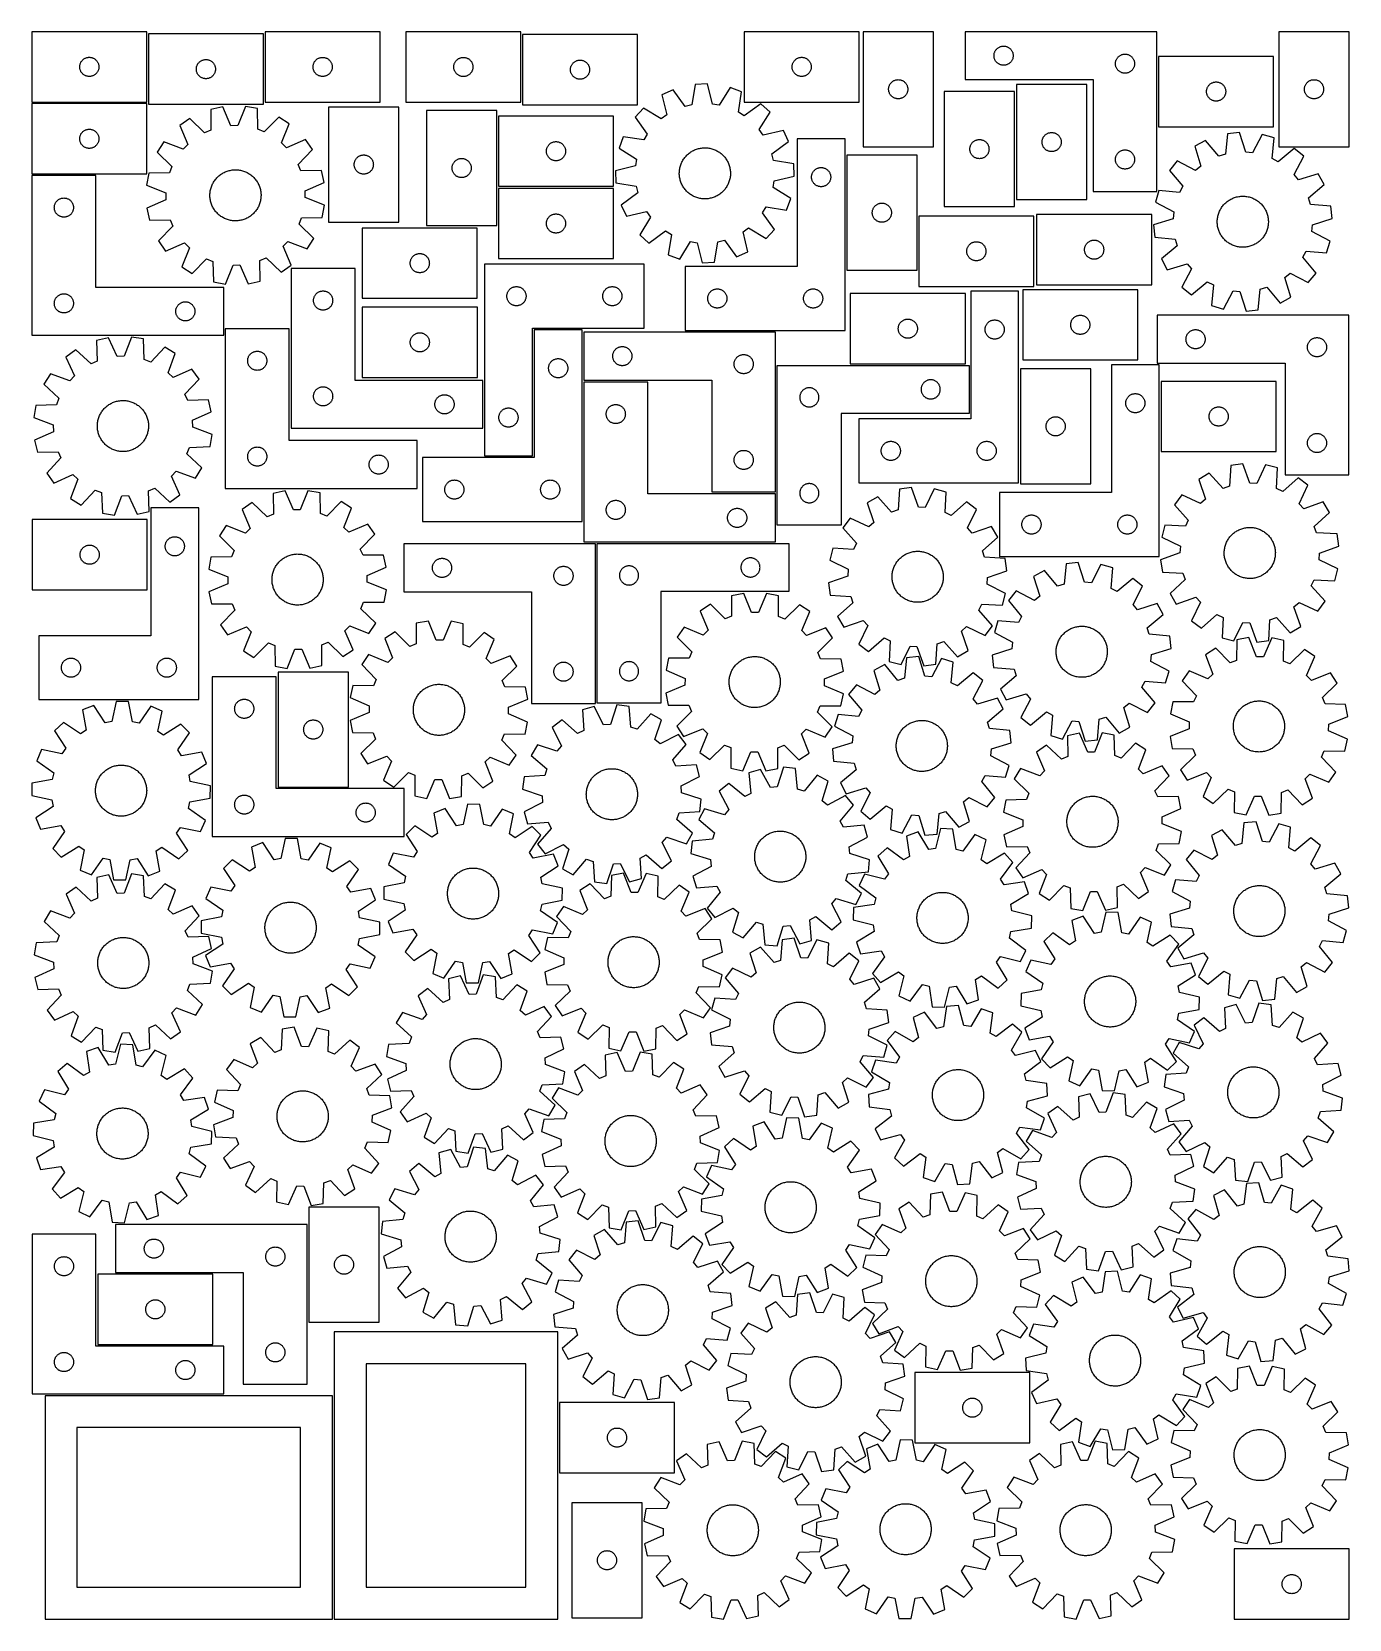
# Model space of a CAD drawing. Header units: millimetres. Extents: x 7 to 1243, y 7 to 1498.
import ezdxf

# ---------------------------------------------------------------- set-up
doc = ezdxf.new("R2010")
doc.units = ezdxf.units.MM
doc.layers.add('CUT', color=7, linetype='CONTINUOUS', true_color=0x000000)

msp = doc.modelspace()

# ---------------------------------------------------------------- linework, layer by layer
at = {"layer": 'CUT'}
for p, q in [((114.516934, 1497.750767), (6.516934, 1497.750767)), ((6.516934, 1497.750767), (6.516934, 1431.750767)), ((114.516934, 1431.750767), (114.516934, 1497.750767)), ((224.028655, 1495.643342), (116.028655, 1495.643342)), ((116.028655, 1495.643342), (116.028655, 1429.643342)), ((224.028655, 1429.643342), (224.028655, 1495.643342)), ((333.596646, 1497.713169), (225.596646, 1497.713169)), ((225.596646, 1497.713169), (225.596646, 1431.713169)), ((333.596646, 1431.713169), (333.596646, 1497.713169)), ((465.757657, 1497.679478), (357.757657, 1497.679478)), ((357.757657, 1497.679478), (357.757657, 1431.679478)), ((465.757657, 1431.679478), (465.757657, 1497.679478)), ((575.285611, 1495.129917), (467.285611, 1495.129917)), ((467.285611, 1495.129917), (467.285611, 1429.129917)), ((575.285611, 1429.129917), (575.285611, 1495.129917)), ((783.375211, 1497.751743), (675.375211, 1497.751743)), ((675.375211, 1497.751743), (675.375211, 1431.751743)), ((783.375211, 1431.751743), (783.375211, 1497.751743)), ((787.022333, 1497.753691), (787.022333, 1389.753691)), ((853.022333, 1497.753691), (787.022333, 1497.753691)), ((853.022333, 1389.753691), (853.022333, 1497.753691)), ((1062.96046, 1497.754918), (882.96046, 1497.754918)), ((882.96046, 1497.754918), (882.96046, 1452.754918)), ((1062.96046, 1347.754918), (1062.96046, 1497.754918)), ((1243.457018, 1497.737581), (1177.457018, 1497.737581)), ((1177.457018, 1497.737581), (1177.457018, 1389.737581)), ((1243.457018, 1389.737581), (1243.457018, 1497.737581)), ((909.97973, 1475.843546), (910.037457, 1476.429653)), ((910.037457, 1476.429653), (910.133393, 1477.010731)), ((910.133393, 1477.010731), (910.267128, 1477.584289)), ((910.267128, 1477.584289), (910.438089, 1478.147873)), ((910.438089, 1478.147873), (910.645545, 1478.699069)), ((910.645545, 1478.699069), (910.888606, 1479.235516)), ((910.888606, 1479.235516), (911.166232, 1479.754918)), ((911.166232, 1479.754918), (911.477234, 1480.25505)), ((911.477234, 1480.25505), (911.82028, 1480.733771)), ((911.82028, 1480.733771), (912.193902, 1481.18903)), ((912.193902, 1481.18903), (912.596499, 1481.618879)), ((912.596499, 1481.618879), (913.026348, 1482.021476)), ((913.026348, 1482.021476), (913.481608, 1482.395098)), ((913.481608, 1482.395098), (913.960328, 1482.738144)), ((913.960328, 1482.738144), (914.46046, 1483.049146)), ((914.46046, 1483.049146), (914.979862, 1483.326772)), ((914.979862, 1483.326772), (915.51631, 1483.569834)), ((915.51631, 1483.569834), (916.067505, 1483.777289)), ((916.067505, 1483.777289), (916.631089, 1483.94825)), ((916.631089, 1483.94825), (917.204648, 1484.081985)), ((917.204648, 1484.081985), (917.785725, 1484.177921)), ((917.785725, 1484.177921), (918.371832, 1484.235648)), ((918.371832, 1484.235648), (918.96046, 1484.254918)), ((918.96046, 1484.254918), (919.549089, 1484.235648)), ((919.549089, 1484.235648), (920.135196, 1484.177921)), ((920.135196, 1484.177921), (920.716273, 1484.081985)), ((920.716273, 1484.081985), (921.289832, 1483.94825)), ((921.289832, 1483.94825), (921.853416, 1483.777289)), ((921.853416, 1483.777289), (922.404611, 1483.569834)), ((922.404611, 1483.569834), (922.941059, 1483.326772)), ((922.941059, 1483.326772), (923.46046, 1483.049146)), ((923.46046, 1483.049146), (923.960593, 1482.738144)), ((923.960593, 1482.738144), (924.439313, 1482.395098)), ((924.439313, 1482.395098), (924.894573, 1482.021476)), ((924.894573, 1482.021476), (925.324421, 1481.618879)), ((925.324421, 1481.618879), (925.727019, 1481.18903)), ((925.727019, 1481.18903), (926.100641, 1480.733771)), ((926.100641, 1480.733771), (926.443687, 1480.25505)), ((926.443687, 1480.25505), (926.754689, 1479.754918)), ((926.754689, 1479.754918), (927.032315, 1479.235516)), ((927.032315, 1479.235516), (927.275376, 1478.699069)), ((927.275376, 1478.699069), (927.482832, 1478.147873)), ((927.482832, 1478.147873), (927.653793, 1477.584289)), ((927.653793, 1477.584289), (927.787528, 1477.010731)), ((927.787528, 1477.010731), (927.883464, 1476.429653)), ((927.883464, 1476.429653), (927.941191, 1475.843546)), ((1030.067505, 1476.277289), (1030.631089, 1476.44825)), ((1030.631089, 1476.44825), (1031.204648, 1476.581985)), ((1031.204648, 1476.581985), (1031.785725, 1476.677921)), ((1031.785725, 1476.677921), (1032.371832, 1476.735648)), ((1032.371832, 1476.735648), (1032.96046, 1476.754918)), ((1032.96046, 1476.754918), (1033.549089, 1476.735648)), ((1033.549089, 1476.735648), (1034.135196, 1476.677921)), ((1034.135196, 1476.677921), (1034.716273, 1476.581985)), ((1034.716273, 1476.581985), (1035.289832, 1476.44825)), ((1035.289832, 1476.44825), (1035.853416, 1476.277289)), ((51.516934, 1464.750767), (51.536204, 1465.339395)), ((51.536204, 1464.162139), (51.516934, 1464.750767)), ((51.536204, 1465.339395), (51.59393, 1465.925503)), ((51.59393, 1463.576031), (51.536204, 1464.162139)), ((51.59393, 1465.925503), (51.689867, 1466.50658)), ((51.689867, 1462.994954), (51.59393, 1463.576031)), ((51.689867, 1466.50658), (51.823602, 1467.080138)), ((51.823602, 1462.421395), (51.689867, 1462.994954)), ((51.823602, 1467.080138), (51.994563, 1467.643722)), ((51.994563, 1461.857812), (51.823602, 1462.421395)), ((51.994563, 1467.643722), (52.202018, 1468.194918)), ((52.202018, 1461.306616), (51.994563, 1461.857812)), ((52.202018, 1468.194918), (52.44508, 1468.731365)), ((52.44508, 1468.731365), (52.722706, 1469.250767)), ((52.722706, 1469.250767), (53.033708, 1469.750899)), ((53.033708, 1469.750899), (53.376754, 1470.22962)), ((53.376754, 1470.22962), (53.750376, 1470.684879)), ((53.750376, 1470.684879), (54.152973, 1471.114728)), ((54.152973, 1471.114728), (54.582822, 1471.517325)), ((54.582822, 1471.517325), (55.038081, 1471.890947)), ((55.038081, 1471.890947), (55.516802, 1472.233993)), ((55.516802, 1472.233993), (56.016934, 1472.544996)), ((56.016934, 1472.544996), (56.536336, 1472.822622)), ((56.536336, 1472.822622), (57.072783, 1473.065683)), ((57.072783, 1473.065683), (57.623979, 1473.273138)), ((57.623979, 1473.273138), (58.187563, 1473.444099)), ((58.187563, 1473.444099), (58.761121, 1473.577834)), ((58.761121, 1473.577834), (59.342198, 1473.673771)), ((59.342198, 1473.673771), (59.928306, 1473.731497)), ((59.928306, 1473.731497), (60.516934, 1473.750767)), ((60.516934, 1473.750767), (61.105562, 1473.731497)), ((61.105562, 1473.731497), (61.69167, 1473.673771)), ((61.69167, 1473.673771), (62.272747, 1473.577834)), ((62.272747, 1473.577834), (62.846306, 1473.444099)), ((62.846306, 1473.444099), (63.409889, 1473.273138)), ((63.409889, 1473.273138), (63.961085, 1473.065683)), ((63.961085, 1473.065683), (64.497532, 1472.822622)), ((64.497532, 1472.822622), (65.016934, 1472.544996)), ((65.016934, 1472.544996), (65.517066, 1472.233993)), ((65.517066, 1472.233993), (65.995787, 1471.890947)), ((65.995787, 1471.890947), (66.451047, 1471.517325)), ((66.451047, 1471.517325), (66.880895, 1471.114728)), ((66.880895, 1471.114728), (67.283492, 1470.684879)), ((67.283492, 1470.684879), (67.657114, 1470.22962)), ((67.657114, 1470.22962), (68.000161, 1469.750899)), ((68.000161, 1469.750899), (68.311163, 1469.250767)), ((68.311163, 1469.250767), (68.588789, 1468.731365)), ((68.588789, 1468.731365), (68.83185, 1468.194918)), ((68.83185, 1468.194918), (69.039305, 1467.643722)), ((69.039305, 1461.857812), (68.83185, 1461.306616)), ((69.039305, 1467.643722), (69.210267, 1467.080138)), ((69.210267, 1462.421395), (69.039305, 1461.857812)), ((69.210267, 1467.080138), (69.344002, 1466.50658)), ((69.344002, 1462.994954), (69.210267, 1462.421395)), ((69.344002, 1466.50658), (69.439938, 1465.925503)), ((69.439938, 1463.576031), (69.344002, 1462.994954)), ((69.439938, 1465.925503), (69.497665, 1465.339395)), ((69.497665, 1464.162139), (69.439938, 1463.576031)), ((69.497665, 1465.339395), (69.516934, 1464.750767)), ((69.516934, 1464.750767), (69.497665, 1464.162139)), ((161.028655, 1462.643342), (161.047924, 1463.23197)), ((161.047924, 1462.054714), (161.028655, 1462.643342)), ((161.047924, 1463.23197), (161.105651, 1463.818078)), ((161.105651, 1461.468606), (161.047924, 1462.054714)), ((161.105651, 1463.818078), (161.201587, 1464.399155)), ((161.201587, 1460.887529), (161.105651, 1461.468606)), ((161.201587, 1464.399155), (161.335322, 1464.972713)), ((161.335322, 1464.972713), (161.506284, 1465.536297)), ((161.506284, 1465.536297), (161.713739, 1466.087493)), ((161.713739, 1466.087493), (161.9568, 1466.62394)), ((161.9568, 1466.62394), (162.234426, 1467.143342)), ((162.234426, 1467.143342), (162.545428, 1467.643474)), ((162.545428, 1467.643474), (162.888475, 1468.122195)), ((162.888475, 1468.122195), (163.262097, 1468.577454)), ((163.262097, 1468.577454), (163.664694, 1469.007303)), ((163.664694, 1469.007303), (164.094542, 1469.4099)), ((164.094542, 1469.4099), (164.549802, 1469.783522)), ((164.549802, 1469.783522), (165.028523, 1470.126569)), ((165.028523, 1470.126569), (165.528655, 1470.437571)), ((165.528655, 1470.437571), (166.048057, 1470.715197)), ((166.048057, 1470.715197), (166.584504, 1470.958258)), ((166.584504, 1470.958258), (167.1357, 1471.165713)), ((167.1357, 1471.165713), (167.699283, 1471.336674)), ((167.699283, 1471.336674), (168.272842, 1471.47041)), ((168.272842, 1471.47041), (168.853919, 1471.566346)), ((168.853919, 1471.566346), (169.440027, 1471.624072)), ((169.440027, 1471.624072), (170.028655, 1471.643342)), ((170.028655, 1471.643342), (170.617283, 1471.624072)), ((170.617283, 1471.624072), (171.203391, 1471.566346)), ((171.203391, 1471.566346), (171.784468, 1471.47041)), ((171.784468, 1471.47041), (172.358026, 1471.336674)), ((172.358026, 1471.336674), (172.92161, 1471.165713)), ((172.92161, 1471.165713), (173.472806, 1470.958258)), ((173.472806, 1470.958258), (174.009253, 1470.715197)), ((174.009253, 1470.715197), (174.528655, 1470.437571)), ((174.528655, 1470.437571), (175.028787, 1470.126569)), ((175.028787, 1470.126569), (175.507508, 1469.783522)), ((175.507508, 1469.783522), (175.962767, 1469.4099)), ((175.962767, 1469.4099), (176.392616, 1469.007303)), ((176.392616, 1469.007303), (176.795213, 1468.577454)), ((176.795213, 1468.577454), (177.168835, 1468.122195)), ((177.168835, 1468.122195), (177.511881, 1467.643474)), ((177.511881, 1467.643474), (177.822883, 1467.143342)), ((177.822883, 1467.143342), (178.100509, 1466.62394)), ((178.100509, 1466.62394), (178.343571, 1466.087493)), ((178.343571, 1466.087493), (178.551026, 1465.536297)), ((178.551026, 1465.536297), (178.721987, 1464.972713)), ((178.721987, 1464.972713), (178.855722, 1464.399155)), ((178.855722, 1464.399155), (178.951659, 1463.818078)), ((178.951659, 1461.468606), (178.855722, 1460.887529)), ((178.951659, 1463.818078), (179.009385, 1463.23197)), ((179.009385, 1462.054714), (178.951659, 1461.468606)), ((179.009385, 1463.23197), (179.028655, 1462.643342)), ((179.028655, 1462.643342), (179.009385, 1462.054714)), ((270.596646, 1464.713169), (270.615916, 1465.301797)), ((270.615916, 1464.124541), (270.596646, 1464.713169)), ((270.615916, 1465.301797), (270.673642, 1465.887905)), ((270.673642, 1463.538434), (270.615916, 1464.124541)), ((270.673642, 1465.887905), (270.769579, 1466.468982)), ((270.769579, 1462.957356), (270.673642, 1463.538434)), ((270.769579, 1466.468982), (270.903314, 1467.042541)), ((270.903314, 1462.383798), (270.769579, 1462.957356)), ((270.903314, 1467.042541), (271.074275, 1467.606124)), ((271.074275, 1461.820214), (270.903314, 1462.383798)), ((271.074275, 1467.606124), (271.28173, 1468.15732)), ((271.28173, 1461.269018), (271.074275, 1461.820214)), ((271.28173, 1468.15732), (271.524791, 1468.693767)), ((271.524791, 1468.693767), (271.802417, 1469.213169)), ((271.802417, 1469.213169), (272.11342, 1469.713301)), ((272.11342, 1469.713301), (272.456466, 1470.192022)), ((272.456466, 1470.192022), (272.830088, 1470.647282)), ((272.830088, 1470.647282), (273.232685, 1471.07713)), ((273.232685, 1471.07713), (273.662534, 1471.479728)), ((273.662534, 1471.479728), (274.117793, 1471.853349)), ((274.117793, 1471.853349), (274.596514, 1472.196396)), ((274.596514, 1472.196396), (275.096646, 1472.507398)), ((275.096646, 1472.507398), (275.616048, 1472.785024)), ((275.616048, 1472.785024), (276.152495, 1473.028085)), ((276.152495, 1473.028085), (276.703691, 1473.23554)), ((276.703691, 1473.23554), (277.267275, 1473.406502)), ((277.267275, 1473.406502), (277.840833, 1473.540237)), ((277.840833, 1473.540237), (278.42191, 1473.636173)), ((278.42191, 1473.636173), (279.008018, 1473.6939)), ((279.008018, 1473.6939), (279.596646, 1473.713169)), ((279.596646, 1473.713169), (280.185274, 1473.6939)), ((280.185274, 1473.6939), (280.771382, 1473.636173)), ((280.771382, 1473.636173), (281.352459, 1473.540237)), ((281.352459, 1473.540237), (281.926018, 1473.406502)), ((281.926018, 1473.406502), (282.489601, 1473.23554)), ((282.489601, 1473.23554), (283.040797, 1473.028085)), ((283.040797, 1473.028085), (283.577244, 1472.785024)), ((283.577244, 1472.785024), (284.096646, 1472.507398)), ((284.096646, 1472.507398), (284.596778, 1472.196396)), ((284.596778, 1472.196396), (285.075499, 1471.853349)), ((285.075499, 1471.853349), (285.530758, 1471.479728)), ((285.530758, 1471.479728), (285.960607, 1471.07713)), ((285.960607, 1471.07713), (286.363204, 1470.647282)), ((286.363204, 1470.647282), (286.736826, 1470.192022)), ((286.736826, 1470.192022), (287.079873, 1469.713301)), ((287.079873, 1469.713301), (287.390875, 1469.213169)), ((287.390875, 1469.213169), (287.668501, 1468.693767)), ((287.668501, 1468.693767), (287.911562, 1468.15732)), ((287.911562, 1468.15732), (288.119017, 1467.606124)), ((288.119017, 1461.820214), (287.911562, 1461.269018)), ((288.119017, 1467.606124), (288.289979, 1467.042541)), ((288.289979, 1462.383798), (288.119017, 1461.820214)), ((288.289979, 1467.042541), (288.423714, 1466.468982)), ((288.423714, 1462.957356), (288.289979, 1462.383798)), ((288.423714, 1466.468982), (288.51965, 1465.887905)), ((288.51965, 1463.538434), (288.423714, 1462.957356)), ((288.51965, 1465.887905), (288.577376, 1465.301797)), ((288.577376, 1464.124541), (288.51965, 1463.538434)), ((288.577376, 1465.301797), (288.596646, 1464.713169)), ((288.596646, 1464.713169), (288.577376, 1464.124541)), ((402.757657, 1464.679478), (402.776927, 1465.268106)), ((402.776927, 1464.09085), (402.757657, 1464.679478)), ((402.776927, 1465.268106), (402.834653, 1465.854214)), ((402.834653, 1463.504742), (402.776927, 1464.09085)), ((402.834653, 1465.854214), (402.930589, 1466.435291)), ((402.930589, 1462.923665), (402.834653, 1463.504742)), ((402.930589, 1466.435291), (403.064324, 1467.008849)), ((403.064324, 1462.350106), (402.930589, 1462.923665)), ((403.064324, 1467.008849), (403.235286, 1467.572433)), ((403.235286, 1461.786523), (403.064324, 1462.350106)), ((403.235286, 1467.572433), (403.442741, 1468.123629)), ((403.442741, 1461.235327), (403.235286, 1461.786523)), ((403.442741, 1468.123629), (403.685802, 1468.660076)), ((403.685802, 1468.660076), (403.963428, 1469.179478)), ((403.963428, 1469.179478), (404.27443, 1469.67961)), ((404.27443, 1469.67961), (404.617477, 1470.158331)), ((404.617477, 1470.158331), (404.991099, 1470.61359)), ((404.991099, 1470.61359), (405.393696, 1471.043439)), ((405.393696, 1471.043439), (405.823545, 1471.446036)), ((405.823545, 1471.446036), (406.278804, 1471.819658)), ((406.278804, 1471.819658), (406.757525, 1472.162704)), ((406.757525, 1472.162704), (407.257657, 1472.473706)), ((407.257657, 1472.473706), (407.777059, 1472.751333)), ((407.777059, 1472.751333), (408.313506, 1472.994394)), ((408.313506, 1472.994394), (408.864702, 1473.201849)), ((408.864702, 1473.201849), (409.428285, 1473.37281)), ((409.428285, 1473.37281), (410.001844, 1473.506545)), ((410.001844, 1473.506545), (410.582921, 1473.602482)), ((410.582921, 1473.602482), (411.169029, 1473.660208)), ((411.169029, 1473.660208), (411.757657, 1473.679478)), ((411.757657, 1473.679478), (412.346285, 1473.660208)), ((412.346285, 1473.660208), (412.932393, 1473.602482)), ((412.932393, 1473.602482), (413.51347, 1473.506545)), ((413.51347, 1473.506545), (414.087028, 1473.37281)), ((414.087028, 1473.37281), (414.650612, 1473.201849)), ((414.650612, 1473.201849), (415.201808, 1472.994394)), ((415.201808, 1472.994394), (415.738255, 1472.751333)), ((415.738255, 1472.751333), (416.257657, 1472.473706)), ((416.257657, 1472.473706), (416.757789, 1472.162704)), ((416.757789, 1472.162704), (417.23651, 1471.819658)), ((417.23651, 1471.819658), (417.691769, 1471.446036)), ((417.691769, 1471.446036), (418.121618, 1471.043439)), ((418.121618, 1471.043439), (418.524215, 1470.61359)), ((418.524215, 1470.61359), (418.897837, 1470.158331)), ((418.897837, 1470.158331), (419.240883, 1469.67961)), ((419.240883, 1469.67961), (419.551886, 1469.179478)), ((419.551886, 1469.179478), (419.829512, 1468.660076)), ((419.829512, 1468.660076), (420.072573, 1468.123629)), ((420.072573, 1468.123629), (420.280028, 1467.572433)), ((420.280028, 1461.786523), (420.072573, 1461.235327)), ((420.280028, 1467.572433), (420.450989, 1467.008849)), ((420.450989, 1462.350106), (420.280028, 1461.786523)), ((420.450989, 1467.008849), (420.584724, 1466.435291)), ((420.584724, 1462.923665), (420.450989, 1462.350106)), ((420.584724, 1466.435291), (420.680661, 1465.854214)), ((420.680661, 1463.504742), (420.584724, 1462.923665)), ((420.680661, 1465.854214), (420.738387, 1465.268106)), ((420.738387, 1464.09085), (420.680661, 1463.504742)), ((420.738387, 1465.268106), (420.757657, 1464.679478)), ((420.757657, 1464.679478), (420.738387, 1464.09085)), ((512.285611, 1462.129917), (512.304881, 1462.718545)), ((512.304881, 1461.541289), (512.285611, 1462.129917)), ((512.304881, 1462.718545), (512.362607, 1463.304653)), ((512.362607, 1460.955182), (512.304881, 1461.541289)), ((512.362607, 1463.304653), (512.458543, 1463.88573)), ((512.458543, 1463.88573), (512.592279, 1464.459289)), ((512.592279, 1464.459289), (512.76324, 1465.022872)), ((512.76324, 1465.022872), (512.970695, 1465.574068)), ((512.970695, 1465.574068), (513.213756, 1466.110516)), ((513.213756, 1466.110516), (513.491382, 1466.629917)), ((513.491382, 1466.629917), (513.802384, 1467.130049)), ((513.802384, 1467.130049), (514.145431, 1467.60877)), ((514.145431, 1467.60877), (514.519053, 1468.06403)), ((514.519053, 1468.06403), (514.92165, 1468.493878)), ((514.92165, 1468.493878), (515.351499, 1468.896476)), ((515.351499, 1468.896476), (515.806758, 1469.270097)), ((515.806758, 1469.270097), (516.285479, 1469.613144)), ((516.285479, 1469.613144), (516.785611, 1469.924146)), ((516.785611, 1469.924146), (517.305013, 1470.201772)), ((517.305013, 1470.201772), (517.84146, 1470.444833)), ((517.84146, 1470.444833), (518.392656, 1470.652288)), ((518.392656, 1470.652288), (518.95624, 1470.82325)), ((518.95624, 1470.82325), (519.529798, 1470.956985)), ((519.529798, 1470.956985), (520.110875, 1471.052921)), ((520.110875, 1471.052921), (520.696983, 1471.110648)), ((520.696983, 1471.110648), (521.285611, 1471.129917)), ((521.285611, 1471.129917), (521.874239, 1471.110648)), ((521.874239, 1471.110648), (522.460347, 1471.052921)), ((522.460347, 1471.052921), (523.041424, 1470.956985)), ((523.041424, 1470.956985), (523.614982, 1470.82325)), ((523.614982, 1470.82325), (524.178566, 1470.652288)), ((524.178566, 1470.652288), (524.729762, 1470.444833)), ((524.729762, 1470.444833), (525.266209, 1470.201772)), ((525.266209, 1470.201772), (525.785611, 1469.924146)), ((525.785611, 1469.924146), (526.285743, 1469.613144)), ((526.285743, 1469.613144), (526.764464, 1469.270097)), ((526.764464, 1469.270097), (527.219723, 1468.896476)), ((527.219723, 1468.896476), (527.649572, 1468.493878)), ((527.649572, 1468.493878), (528.052169, 1468.06403)), ((528.052169, 1468.06403), (528.425791, 1467.60877)), ((528.425791, 1467.60877), (528.768837, 1467.130049)), ((528.768837, 1467.130049), (529.07984, 1466.629917)), ((529.07984, 1466.629917), (529.357466, 1466.110516)), ((529.357466, 1466.110516), (529.600527, 1465.574068)), ((529.600527, 1465.574068), (529.807982, 1465.022872)), ((529.807982, 1465.022872), (529.978943, 1464.459289)), ((529.978943, 1464.459289), (530.112678, 1463.88573)), ((530.112678, 1463.88573), (530.208615, 1463.304653)), ((530.208615, 1463.304653), (530.266341, 1462.718545)), ((530.266341, 1461.541289), (530.208615, 1460.955182)), ((530.266341, 1462.718545), (530.285611, 1462.129917)), ((530.285611, 1462.129917), (530.266341, 1461.541289)), ((720.375211, 1464.751743), (720.39448, 1465.340372)), ((720.39448, 1464.163115), (720.375211, 1464.751743)), ((720.39448, 1465.340372), (720.452207, 1465.926479)), ((720.452207, 1463.577008), (720.39448, 1464.163115)), ((720.452207, 1465.926479), (720.548143, 1466.507556)), ((720.548143, 1462.995931), (720.452207, 1463.577008)), ((720.548143, 1466.507556), (720.681878, 1467.081115)), ((720.681878, 1462.422372), (720.548143, 1462.995931)), ((720.681878, 1467.081115), (720.852839, 1467.644699)), ((720.852839, 1461.858788), (720.681878, 1462.422372)), ((720.852839, 1467.644699), (721.060295, 1468.195894)), ((721.060295, 1461.307593), (720.852839, 1461.858788)), ((721.060295, 1468.195894), (721.303356, 1468.732342)), ((721.303356, 1468.732342), (721.580982, 1469.251743)), ((721.580982, 1469.251743), (721.891984, 1469.751876)), ((721.891984, 1469.751876), (722.235031, 1470.230596)), ((722.235031, 1470.230596), (722.608652, 1470.685856)), ((722.608652, 1470.685856), (723.01125, 1471.115704)), ((723.01125, 1471.115704), (723.441098, 1471.518302)), ((723.441098, 1471.518302), (723.896358, 1471.891924)), ((723.896358, 1471.891924), (724.375078, 1472.23497)), ((724.375078, 1472.23497), (724.875211, 1472.545972)), ((724.875211, 1472.545972), (725.394612, 1472.823598)), ((725.394612, 1472.823598), (725.93106, 1473.066659)), ((725.93106, 1473.066659), (726.482255, 1473.274115)), ((726.482255, 1473.274115), (727.045839, 1473.445076)), ((727.045839, 1473.445076), (727.619398, 1473.578811)), ((727.619398, 1473.578811), (728.200475, 1473.674747)), ((728.200475, 1473.674747), (728.786582, 1473.732474)), ((728.786582, 1473.732474), (729.375211, 1473.751743)), ((729.375211, 1473.751743), (729.963839, 1473.732474)), ((729.963839, 1473.732474), (730.549946, 1473.674747)), ((730.549946, 1473.674747), (731.131023, 1473.578811)), ((731.131023, 1473.578811), (731.704582, 1473.445076)), ((731.704582, 1473.445076), (732.268166, 1473.274115)), ((732.268166, 1473.274115), (732.819361, 1473.066659)), ((732.819361, 1473.066659), (733.355809, 1472.823598)), ((733.355809, 1472.823598), (733.875211, 1472.545972)), ((733.875211, 1472.545972), (734.375343, 1472.23497)), ((734.375343, 1472.23497), (734.854063, 1471.891924)), ((734.854063, 1471.891924), (735.309323, 1471.518302)), ((735.309323, 1471.518302), (735.739172, 1471.115704)), ((735.739172, 1471.115704), (736.141769, 1470.685856)), ((736.141769, 1470.685856), (736.515391, 1470.230596)), ((736.515391, 1470.230596), (736.858437, 1469.751876)), ((736.858437, 1469.751876), (737.169439, 1469.251743)), ((737.169439, 1469.251743), (737.447065, 1468.732342)), ((737.447065, 1468.732342), (737.690126, 1468.195894)), ((737.690126, 1468.195894), (737.897582, 1467.644699)), ((737.897582, 1461.858788), (737.690126, 1461.307593)), ((737.897582, 1467.644699), (738.068543, 1467.081115)), ((738.068543, 1462.422372), (737.897582, 1461.858788)), ((738.068543, 1467.081115), (738.202278, 1466.507556)), ((738.202278, 1462.995931), (738.068543, 1462.422372)), ((738.202278, 1466.507556), (738.298214, 1465.926479)), ((738.298214, 1463.577008), (738.202278, 1462.995931)), ((738.298214, 1465.926479), (738.355941, 1465.340372)), ((738.355941, 1464.163115), (738.298214, 1463.577008)), ((738.355941, 1465.340372), (738.375211, 1464.751743)), ((738.375211, 1464.751743), (738.355941, 1464.163115)), ((909.96046, 1475.254918), (909.97973, 1475.843546)), ((909.97973, 1474.66629), (909.96046, 1475.254918)), ((910.037457, 1474.080182), (909.97973, 1474.66629)), ((910.133393, 1473.499105), (910.037457, 1474.080182)), ((910.267128, 1472.925546), (910.133393, 1473.499105)), ((910.438089, 1472.361963), (910.267128, 1472.925546)), ((910.645545, 1471.810767), (910.438089, 1472.361963)), ((910.888606, 1471.27432), (910.645545, 1471.810767)), ((911.166232, 1470.754918), (910.888606, 1471.27432)), ((911.477234, 1470.254786), (911.166232, 1470.754918)), ((911.82028, 1469.776065), (911.477234, 1470.254786)), ((912.193902, 1469.320805), (911.82028, 1469.776065)), ((912.596499, 1468.890957), (912.193902, 1469.320805)), ((913.026348, 1468.488359), (912.596499, 1468.890957)), ((913.481608, 1468.114738), (913.026348, 1468.488359)), ((913.960328, 1467.771691), (913.481608, 1468.114738)), ((914.46046, 1467.460689), (913.960328, 1467.771691)), ((914.979862, 1467.183063), (914.46046, 1467.460689)), ((915.51631, 1466.940002), (914.979862, 1467.183063)), ((916.067505, 1466.732547), (915.51631, 1466.940002)), ((916.631089, 1466.561585), (916.067505, 1466.732547)), ((917.204648, 1466.42785), (916.631089, 1466.561585)), ((917.785725, 1466.331914), (917.204648, 1466.42785)), ((918.371832, 1466.274187), (917.785725, 1466.331914)), ((918.96046, 1466.254918), (918.371832, 1466.274187)), ((919.549089, 1466.274187), (918.96046, 1466.254918)), ((920.135196, 1466.331914), (919.549089, 1466.274187)), ((920.716273, 1466.42785), (920.135196, 1466.331914)), ((921.289832, 1466.561585), (920.716273, 1466.42785)), ((921.853416, 1466.732547), (921.289832, 1466.561585)), ((922.404611, 1466.940002), (921.853416, 1466.732547)), ((922.941059, 1467.183063), (922.404611, 1466.940002)), ((923.46046, 1467.460689), (922.941059, 1467.183063)), ((923.960593, 1467.771691), (923.46046, 1467.460689)), ((924.439313, 1468.114738), (923.960593, 1467.771691)), ((924.894573, 1468.488359), (924.439313, 1468.114738)), ((925.324421, 1468.890957), (924.894573, 1468.488359)), ((925.727019, 1469.320805), (925.324421, 1468.890957)), ((926.100641, 1469.776065), (925.727019, 1469.320805)), ((926.443687, 1470.254786), (926.100641, 1469.776065)), ((926.754689, 1470.754918), (926.443687, 1470.254786)), ((927.032315, 1471.27432), (926.754689, 1470.754918)), ((927.275376, 1471.810767), (927.032315, 1471.27432)), ((927.482832, 1472.361963), (927.275376, 1471.810767)), ((927.653793, 1472.925546), (927.482832, 1472.361963)), ((927.787528, 1473.499105), (927.653793, 1472.925546)), ((927.883464, 1474.080182), (927.787528, 1473.499105)), ((927.941191, 1474.66629), (927.883464, 1474.080182)), ((927.941191, 1475.843546), (927.96046, 1475.254918)), ((927.96046, 1475.254918), (927.941191, 1474.66629)), ((1023.96046, 1467.754918), (1023.97973, 1468.343546)), ((1023.97973, 1467.16629), (1023.96046, 1467.754918)), ((1023.97973, 1468.343546), (1024.037457, 1468.929653)), ((1024.037457, 1466.580182), (1023.97973, 1467.16629)), ((1024.037457, 1468.929653), (1024.133393, 1469.510731)), ((1024.133393, 1465.999105), (1024.037457, 1466.580182)), ((1024.133393, 1469.510731), (1024.267128, 1470.084289)), ((1024.267128, 1465.425546), (1024.133393, 1465.999105)), ((1024.267128, 1470.084289), (1024.438089, 1470.647873)), ((1024.438089, 1464.861963), (1024.267128, 1465.425546)), ((1024.438089, 1470.647873), (1024.645545, 1471.199069)), ((1024.645545, 1464.310767), (1024.438089, 1464.861963)), ((1024.645545, 1471.199069), (1024.888606, 1471.735516)), ((1024.888606, 1463.77432), (1024.645545, 1464.310767)), ((1024.888606, 1471.735516), (1025.166232, 1472.254918)), ((1025.166232, 1463.254918), (1024.888606, 1463.77432)), ((1025.166232, 1472.254918), (1025.477234, 1472.75505)), ((1025.477234, 1462.754786), (1025.166232, 1463.254918)), ((1025.477234, 1472.75505), (1025.82028, 1473.233771)), ((1025.82028, 1462.276065), (1025.477234, 1462.754786)), ((1025.82028, 1473.233771), (1026.193902, 1473.68903)), ((1026.193902, 1461.820805), (1025.82028, 1462.276065)), ((1026.193902, 1473.68903), (1026.596499, 1474.118879)), ((1026.596499, 1461.390957), (1026.193902, 1461.820805)), ((1026.596499, 1474.118879), (1027.026348, 1474.521476)), ((1027.026348, 1474.521476), (1027.481608, 1474.895098)), ((1027.481608, 1474.895098), (1027.960328, 1475.238144)), ((1027.960328, 1475.238144), (1028.46046, 1475.549146)), ((1028.46046, 1475.549146), (1028.979862, 1475.826772)), ((1028.979862, 1475.826772), (1029.51631, 1476.069834)), ((1029.51631, 1476.069834), (1030.067505, 1476.277289)), ((1035.853416, 1476.277289), (1036.404611, 1476.069834)), ((1036.404611, 1476.069834), (1036.941059, 1475.826772)), ((1036.941059, 1475.826772), (1037.46046, 1475.549146)), ((1037.46046, 1475.549146), (1037.960593, 1475.238144)), ((1037.960593, 1475.238144), (1038.439313, 1474.895098)), ((1038.439313, 1474.895098), (1038.894573, 1474.521476)), ((1038.894573, 1474.521476), (1039.324421, 1474.118879)), ((1039.324421, 1474.118879), (1039.727019, 1473.68903)), ((1039.727019, 1461.820805), (1039.324421, 1461.390957)), ((1039.727019, 1473.68903), (1040.100641, 1473.233771)), ((1040.100641, 1462.276065), (1039.727019, 1461.820805)), ((1040.100641, 1473.233771), (1040.443687, 1472.75505)), ((1040.443687, 1462.754786), (1040.100641, 1462.276065)), ((1040.443687, 1472.75505), (1040.754689, 1472.254918)), ((1040.754689, 1463.254918), (1040.443687, 1462.754786)), ((1040.754689, 1472.254918), (1041.032315, 1471.735516)), ((1041.032315, 1463.77432), (1040.754689, 1463.254918)), ((1041.032315, 1471.735516), (1041.275376, 1471.199069)), ((1041.275376, 1464.310767), (1041.032315, 1463.77432)), ((1041.275376, 1471.199069), (1041.482832, 1470.647873)), ((1041.482832, 1464.861963), (1041.275376, 1464.310767)), ((1041.482832, 1470.647873), (1041.653793, 1470.084289)), ((1041.653793, 1465.425546), (1041.482832, 1464.861963)), ((1041.653793, 1470.084289), (1041.787528, 1469.510731)), ((1041.787528, 1465.999105), (1041.653793, 1465.425546)), ((1041.787528, 1469.510731), (1041.883464, 1468.929653)), ((1041.883464, 1466.580182), (1041.787528, 1465.999105)), ((1041.883464, 1468.929653), (1041.941191, 1468.343546)), ((1041.941191, 1467.16629), (1041.883464, 1466.580182)), ((1041.941191, 1468.343546), (1041.96046, 1467.754918)), ((1041.96046, 1467.754918), (1041.941191, 1467.16629)), ((1172.510627, 1474.593781), (1064.510627, 1474.593781)), ((1064.510627, 1474.593781), (1064.510627, 1408.593781)), ((1172.510627, 1408.593781), (1172.510627, 1474.593781)), ((52.44508, 1460.770169), (52.202018, 1461.306616)), ((52.722706, 1460.250767), (52.44508, 1460.770169)), ((53.033708, 1459.750635), (52.722706, 1460.250767)), ((53.376754, 1459.271914), (53.033708, 1459.750635)), ((53.750376, 1458.816655), (53.376754, 1459.271914)), ((54.152973, 1458.386806), (53.750376, 1458.816655)), ((54.582822, 1457.984209), (54.152973, 1458.386806)), ((55.038081, 1457.610587), (54.582822, 1457.984209)), ((55.516802, 1457.26754), (55.038081, 1457.610587)), ((56.016934, 1456.956538), (55.516802, 1457.26754)), ((56.536336, 1456.678912), (56.016934, 1456.956538)), ((57.072783, 1456.435851), (56.536336, 1456.678912)), ((57.623979, 1456.228396), (57.072783, 1456.435851)), ((58.187563, 1456.057434), (57.623979, 1456.228396)), ((58.761121, 1455.923699), (58.187563, 1456.057434)), ((59.342198, 1455.827763), (58.761121, 1455.923699)), ((59.928306, 1455.770037), (59.342198, 1455.827763)), ((60.516934, 1455.750767), (59.928306, 1455.770037)), ((61.105562, 1455.770037), (60.516934, 1455.750767)), ((61.69167, 1455.827763), (61.105562, 1455.770037)), ((62.272747, 1455.923699), (61.69167, 1455.827763)), ((62.846306, 1456.057434), (62.272747, 1455.923699)), ((63.409889, 1456.228396), (62.846306, 1456.057434)), ((63.961085, 1456.435851), (63.409889, 1456.228396)), ((64.497532, 1456.678912), (63.961085, 1456.435851)), ((65.016934, 1456.956538), (64.497532, 1456.678912)), ((65.517066, 1457.26754), (65.016934, 1456.956538)), ((65.995787, 1457.610587), (65.517066, 1457.26754)), ((66.451047, 1457.984209), (65.995787, 1457.610587)), ((66.880895, 1458.386806), (66.451047, 1457.984209)), ((67.283492, 1458.816655), (66.880895, 1458.386806)), ((67.657114, 1459.271914), (67.283492, 1458.816655)), ((68.000161, 1459.750635), (67.657114, 1459.271914)), ((68.311163, 1460.250767), (68.000161, 1459.750635)), ((68.588789, 1460.770169), (68.311163, 1460.250767)), ((68.83185, 1461.306616), (68.588789, 1460.770169)), ((161.335322, 1460.313971), (161.201587, 1460.887529)), ((161.506284, 1459.750387), (161.335322, 1460.313971)), ((161.713739, 1459.199191), (161.506284, 1459.750387)), ((161.9568, 1458.662744), (161.713739, 1459.199191)), ((162.234426, 1458.143342), (161.9568, 1458.662744)), ((162.545428, 1457.64321), (162.234426, 1458.143342)), ((162.888475, 1457.164489), (162.545428, 1457.64321)), ((163.262097, 1456.70923), (162.888475, 1457.164489)), ((163.664694, 1456.279381), (163.262097, 1456.70923)), ((164.094542, 1455.876784), (163.664694, 1456.279381)), ((164.549802, 1455.503162), (164.094542, 1455.876784)), ((165.028523, 1455.160116), (164.549802, 1455.503162)), ((165.528655, 1454.849113), (165.028523, 1455.160116)), ((166.048057, 1454.571487), (165.528655, 1454.849113)), ((166.584504, 1454.328426), (166.048057, 1454.571487)), ((167.1357, 1454.120971), (166.584504, 1454.328426)), ((167.699283, 1453.95001), (167.1357, 1454.120971)), ((168.272842, 1453.816274), (167.699283, 1453.95001)), ((168.853919, 1453.720338), (168.272842, 1453.816274)), ((169.440027, 1453.662612), (168.853919, 1453.720338)), ((170.028655, 1453.643342), (169.440027, 1453.662612)), ((170.617283, 1453.662612), (170.028655, 1453.643342)), ((171.203391, 1453.720338), (170.617283, 1453.662612)), ((171.784468, 1453.816274), (171.203391, 1453.720338)), ((172.358026, 1453.95001), (171.784468, 1453.816274)), ((172.92161, 1454.120971), (172.358026, 1453.95001)), ((173.472806, 1454.328426), (172.92161, 1454.120971)), ((174.009253, 1454.571487), (173.472806, 1454.328426)), ((174.528655, 1454.849113), (174.009253, 1454.571487)), ((175.028787, 1455.160116), (174.528655, 1454.849113)), ((175.507508, 1455.503162), (175.028787, 1455.160116)), ((175.962767, 1455.876784), (175.507508, 1455.503162)), ((176.392616, 1456.279381), (175.962767, 1455.876784)), ((176.795213, 1456.70923), (176.392616, 1456.279381)), ((177.168835, 1457.164489), (176.795213, 1456.70923)), ((177.511881, 1457.64321), (177.168835, 1457.164489)), ((177.822883, 1458.143342), (177.511881, 1457.64321)), ((178.100509, 1458.662744), (177.822883, 1458.143342)), ((178.343571, 1459.199191), (178.100509, 1458.662744)), ((178.551026, 1459.750387), (178.343571, 1459.199191)), ((178.721987, 1460.313971), (178.551026, 1459.750387)), ((178.855722, 1460.887529), (178.721987, 1460.313971)), ((271.524791, 1460.732571), (271.28173, 1461.269018)), ((271.802417, 1460.213169), (271.524791, 1460.732571)), ((272.11342, 1459.713037), (271.802417, 1460.213169)), ((272.456466, 1459.234316), (272.11342, 1459.713037)), ((272.830088, 1458.779057), (272.456466, 1459.234316)), ((273.232685, 1458.349208), (272.830088, 1458.779057)), ((273.662534, 1457.946611), (273.232685, 1458.349208)), ((274.117793, 1457.572989), (273.662534, 1457.946611)), ((274.596514, 1457.229943), (274.117793, 1457.572989)), ((275.096646, 1456.918941), (274.596514, 1457.229943)), ((275.616048, 1456.641315), (275.096646, 1456.918941)), ((276.152495, 1456.398253), (275.616048, 1456.641315)), ((276.703691, 1456.190798), (276.152495, 1456.398253)), ((277.267275, 1456.019837), (276.703691, 1456.190798)), ((277.840833, 1455.886102), (277.267275, 1456.019837)), ((278.42191, 1455.790165), (277.840833, 1455.886102)), ((279.008018, 1455.732439), (278.42191, 1455.790165)), ((279.596646, 1455.713169), (279.008018, 1455.732439)), ((280.185274, 1455.732439), (279.596646, 1455.713169)), ((280.771382, 1455.790165), (280.185274, 1455.732439)), ((281.352459, 1455.886102), (280.771382, 1455.790165)), ((281.926018, 1456.019837), (281.352459, 1455.886102)), ((282.489601, 1456.190798), (281.926018, 1456.019837)), ((283.040797, 1456.398253), (282.489601, 1456.190798)), ((283.577244, 1456.641315), (283.040797, 1456.398253)), ((284.096646, 1456.918941), (283.577244, 1456.641315)), ((284.596778, 1457.229943), (284.096646, 1456.918941)), ((285.075499, 1457.572989), (284.596778, 1457.229943)), ((285.530758, 1457.946611), (285.075499, 1457.572989)), ((285.960607, 1458.349208), (285.530758, 1457.946611)), ((286.363204, 1458.779057), (285.960607, 1458.349208)), ((286.736826, 1459.234316), (286.363204, 1458.779057)), ((287.079873, 1459.713037), (286.736826, 1459.234316)), ((287.390875, 1460.213169), (287.079873, 1459.713037)), ((287.668501, 1460.732571), (287.390875, 1460.213169)), ((287.911562, 1461.269018), (287.668501, 1460.732571)), ((403.685802, 1460.69888), (403.442741, 1461.235327)), ((403.963428, 1460.179478), (403.685802, 1460.69888)), ((404.27443, 1459.679346), (403.963428, 1460.179478)), ((404.617477, 1459.200625), (404.27443, 1459.679346)), ((404.991099, 1458.745366), (404.617477, 1459.200625)), ((405.393696, 1458.315517), (404.991099, 1458.745366)), ((405.823545, 1457.91292), (405.393696, 1458.315517)), ((406.278804, 1457.539298), (405.823545, 1457.91292)), ((406.757525, 1457.196251), (406.278804, 1457.539298)), ((407.257657, 1456.885249), (406.757525, 1457.196251)), ((407.777059, 1456.607623), (407.257657, 1456.885249)), ((408.313506, 1456.364562), (407.777059, 1456.607623)), ((408.864702, 1456.157107), (408.313506, 1456.364562)), ((409.428285, 1455.986145), (408.864702, 1456.157107)), ((410.001844, 1455.85241), (409.428285, 1455.986145)), ((410.582921, 1455.756474), (410.001844, 1455.85241)), ((411.169029, 1455.698748), (410.582921, 1455.756474)), ((411.757657, 1455.679478), (411.169029, 1455.698748)), ((412.346285, 1455.698748), (411.757657, 1455.679478)), ((412.932393, 1455.756474), (412.346285, 1455.698748)), ((413.51347, 1455.85241), (412.932393, 1455.756474)), ((414.087028, 1455.986145), (413.51347, 1455.85241)), ((414.650612, 1456.157107), (414.087028, 1455.986145)), ((415.201808, 1456.364562), (414.650612, 1456.157107)), ((415.738255, 1456.607623), (415.201808, 1456.364562)), ((416.257657, 1456.885249), (415.738255, 1456.607623)), ((416.757789, 1457.196251), (416.257657, 1456.885249)), ((417.23651, 1457.539298), (416.757789, 1457.196251)), ((417.691769, 1457.91292), (417.23651, 1457.539298)), ((418.121618, 1458.315517), (417.691769, 1457.91292)), ((418.524215, 1458.745366), (418.121618, 1458.315517)), ((418.897837, 1459.200625), (418.524215, 1458.745366)), ((419.240883, 1459.679346), (418.897837, 1459.200625)), ((419.551886, 1460.179478), (419.240883, 1459.679346)), ((419.829512, 1460.69888), (419.551886, 1460.179478)), ((420.072573, 1461.235327), (419.829512, 1460.69888)), ((512.458543, 1460.374104), (512.362607, 1460.955182)), ((512.592279, 1459.800546), (512.458543, 1460.374104)), ((512.76324, 1459.236962), (512.592279, 1459.800546)), ((512.970695, 1458.685766), (512.76324, 1459.236962)), ((513.213756, 1458.149319), (512.970695, 1458.685766)), ((513.491382, 1457.629917), (513.213756, 1458.149319)), ((513.802384, 1457.129785), (513.491382, 1457.629917)), ((514.145431, 1456.651064), (513.802384, 1457.129785)), ((514.519053, 1456.195805), (514.145431, 1456.651064)), ((514.92165, 1455.765956), (514.519053, 1456.195805)), ((515.351499, 1455.363359), (514.92165, 1455.765956)), ((515.806758, 1454.989737), (515.351499, 1455.363359)), ((516.285479, 1454.646691), (515.806758, 1454.989737)), ((516.785611, 1454.335689), (516.285479, 1454.646691)), ((517.305013, 1454.058063), (516.785611, 1454.335689)), ((517.84146, 1453.815001), (517.305013, 1454.058063)), ((518.392656, 1453.607546), (517.84146, 1453.815001)), ((518.95624, 1453.436585), (518.392656, 1453.607546)), ((519.529798, 1453.30285), (518.95624, 1453.436585)), ((520.110875, 1453.206914), (519.529798, 1453.30285)), ((520.696983, 1453.149187), (520.110875, 1453.206914)), ((521.285611, 1453.129917), (520.696983, 1453.149187)), ((521.874239, 1453.149187), (521.285611, 1453.129917)), ((522.460347, 1453.206914), (521.874239, 1453.149187)), ((523.041424, 1453.30285), (522.460347, 1453.206914)), ((523.614982, 1453.436585), (523.041424, 1453.30285)), ((524.178566, 1453.607546), (523.614982, 1453.436585)), ((524.729762, 1453.815001), (524.178566, 1453.607546)), ((525.266209, 1454.058063), (524.729762, 1453.815001)), ((525.785611, 1454.335689), (525.266209, 1454.058063)), ((526.285743, 1454.646691), (525.785611, 1454.335689)), ((526.764464, 1454.989737), (526.285743, 1454.646691)), ((527.219723, 1455.363359), (526.764464, 1454.989737)), ((527.649572, 1455.765956), (527.219723, 1455.363359)), ((528.052169, 1456.195805), (527.649572, 1455.765956)), ((528.425791, 1456.651064), (528.052169, 1456.195805)), ((528.768837, 1457.129785), (528.425791, 1456.651064)), ((529.07984, 1457.629917), (528.768837, 1457.129785)), ((529.357466, 1458.149319), (529.07984, 1457.629917)), ((529.600527, 1458.685766), (529.357466, 1458.149319)), ((529.807982, 1459.236962), (529.600527, 1458.685766)), ((529.978943, 1459.800546), (529.807982, 1459.236962)), ((530.112678, 1460.374104), (529.978943, 1459.800546)), ((530.208615, 1460.955182), (530.112678, 1460.374104)), ((629.488598, 1448.249696), (626.382665, 1429.123912)), ((641.01618, 1448.697286), (629.488598, 1448.249696)), ((645.59575, 1429.869914), (641.01618, 1448.697286)), ((721.303356, 1460.771145), (721.060295, 1461.307593)), ((721.580982, 1460.251743), (721.303356, 1460.771145)), ((721.891984, 1459.751611), (721.580982, 1460.251743)), ((722.235031, 1459.272891), (721.891984, 1459.751611)), ((722.608652, 1458.817631), (722.235031, 1459.272891)), ((723.01125, 1458.387782), (722.608652, 1458.817631)), ((723.441098, 1457.985185), (723.01125, 1458.387782)), ((723.896358, 1457.611563), (723.441098, 1457.985185)), ((724.375078, 1457.268517), (723.896358, 1457.611563)), ((724.875211, 1456.957515), (724.375078, 1457.268517)), ((725.394612, 1456.679889), (724.875211, 1456.957515)), ((725.93106, 1456.436828), (725.394612, 1456.679889)), ((726.482255, 1456.229372), (725.93106, 1456.436828)), ((727.045839, 1456.058411), (726.482255, 1456.229372)), ((727.619398, 1455.924676), (727.045839, 1456.058411)), ((728.200475, 1455.82874), (727.619398, 1455.924676)), ((728.786582, 1455.771013), (728.200475, 1455.82874)), ((729.375211, 1455.751743), (728.786582, 1455.771013)), ((729.963839, 1455.771013), (729.375211, 1455.751743)), ((730.549946, 1455.82874), (729.963839, 1455.771013)), ((731.131023, 1455.924676), (730.549946, 1455.82874)), ((731.704582, 1456.058411), (731.131023, 1455.924676)), ((732.268166, 1456.229372), (731.704582, 1456.058411)), ((732.819361, 1456.436828), (732.268166, 1456.229372)), ((733.355809, 1456.679889), (732.819361, 1456.436828)), ((733.875211, 1456.957515), (733.355809, 1456.679889)), ((734.375343, 1457.268517), (733.875211, 1456.957515)), ((734.854063, 1457.611563), (734.375343, 1457.268517)), ((735.309323, 1457.985185), (734.854063, 1457.611563)), ((735.739172, 1458.387782), (735.309323, 1457.985185)), ((736.141769, 1458.817631), (735.739172, 1458.387782)), ((736.515391, 1459.272891), (736.141769, 1458.817631)), ((736.858437, 1459.751611), (736.515391, 1459.272891)), ((737.169439, 1460.251743), (736.858437, 1459.751611)), ((737.447065, 1460.771145), (737.169439, 1460.251743)), ((737.690126, 1461.307593), (737.447065, 1460.771145)), ((811.329, 1446.083063), (811.499961, 1446.646647)), ((811.499961, 1446.646647), (811.707417, 1447.197842)), ((811.707417, 1447.197842), (811.950478, 1447.73429)), ((811.950478, 1447.73429), (812.228104, 1448.253691)), ((812.228104, 1448.253691), (812.539106, 1448.753823)), ((812.539106, 1448.753823), (812.882152, 1449.232544)), ((812.882152, 1449.232544), (813.255774, 1449.687804)), ((813.255774, 1449.687804), (813.658372, 1450.117652)), ((813.658372, 1450.117652), (814.08822, 1450.52025)), ((814.08822, 1450.52025), (814.54348, 1450.893871)), ((814.54348, 1450.893871), (815.0222, 1451.236918)), ((815.0222, 1451.236918), (815.522333, 1451.54792)), ((815.522333, 1451.54792), (816.041734, 1451.825546)), ((816.041734, 1451.825546), (816.578182, 1452.068607)), ((816.578182, 1452.068607), (817.129377, 1452.276063)), ((817.129377, 1452.276063), (817.692961, 1452.447024)), ((817.692961, 1452.447024), (818.26652, 1452.580759)), ((818.26652, 1452.580759), (818.847597, 1452.676695)), ((818.847597, 1452.676695), (819.433704, 1452.734422)), ((819.433704, 1452.734422), (820.022333, 1452.753691)), ((820.022333, 1452.753691), (820.610961, 1452.734422)), ((820.610961, 1452.734422), (821.197068, 1452.676695)), ((821.197068, 1452.676695), (821.778145, 1452.580759)), ((821.778145, 1452.580759), (822.351704, 1452.447024)), ((822.351704, 1452.447024), (822.915288, 1452.276063)), ((822.915288, 1452.276063), (823.466483, 1452.068607)), ((823.466483, 1452.068607), (824.002931, 1451.825546)), ((824.002931, 1451.825546), (824.522333, 1451.54792)), ((824.522333, 1451.54792), (825.022465, 1451.236918)), ((825.022465, 1451.236918), (825.501185, 1450.893871)), ((825.501185, 1450.893871), (825.956445, 1450.52025)), ((825.956445, 1450.52025), (826.386294, 1450.117652)), ((826.386294, 1450.117652), (826.788891, 1449.687804)), ((826.788891, 1449.687804), (827.162513, 1449.232544)), ((827.162513, 1449.232544), (827.505559, 1448.753823)), ((827.505559, 1448.753823), (827.816561, 1448.253691)), ((827.816561, 1448.253691), (828.094187, 1447.73429)), ((828.094187, 1447.73429), (828.337248, 1447.197842)), ((828.337248, 1447.197842), (828.544704, 1446.646647)), ((828.544704, 1446.646647), (828.715665, 1446.083063)), ((882.96046, 1452.754918), (1002.96046, 1452.754918)), ((997.061125, 1448.123079), (931.061125, 1448.123079)), ((931.061125, 1448.123079), (931.061125, 1340.123079)), ((997.061125, 1340.123079), (997.061125, 1448.123079)), ((1002.96046, 1452.754918), (1002.96046, 1347.754918)), ((1027.026348, 1460.988359), (1026.596499, 1461.390957)), ((1027.481608, 1460.614738), (1027.026348, 1460.988359)), ((1027.960328, 1460.271691), (1027.481608, 1460.614738)), ((1028.46046, 1459.960689), (1027.960328, 1460.271691)), ((1028.979862, 1459.683063), (1028.46046, 1459.960689)), ((1029.51631, 1459.440002), (1028.979862, 1459.683063)), ((1030.067505, 1459.232547), (1029.51631, 1459.440002)), ((1030.631089, 1459.061585), (1030.067505, 1459.232547)), ((1031.204648, 1458.92785), (1030.631089, 1459.061585)), ((1031.785725, 1458.831914), (1031.204648, 1458.92785)), ((1032.371832, 1458.774187), (1031.785725, 1458.831914)), ((1032.96046, 1458.754918), (1032.371832, 1458.774187)), ((1033.549089, 1458.774187), (1032.96046, 1458.754918)), ((1034.135196, 1458.831914), (1033.549089, 1458.774187)), ((1034.716273, 1458.92785), (1034.135196, 1458.831914)), ((1035.289832, 1459.061585), (1034.716273, 1458.92785)), ((1035.853416, 1459.232547), (1035.289832, 1459.061585)), ((1036.404611, 1459.440002), (1035.853416, 1459.232547)), ((1036.941059, 1459.683063), (1036.404611, 1459.440002)), ((1037.46046, 1459.960689), (1036.941059, 1459.683063)), ((1037.960593, 1460.271691), (1037.46046, 1459.960689)), ((1038.439313, 1460.614738), (1037.960593, 1460.271691)), ((1038.894573, 1460.988359), (1038.439313, 1460.614738)), ((1039.324421, 1461.390957), (1038.894573, 1460.988359)), ((1110.716398, 1446.093781), (1111.0274, 1446.593914)), ((1111.0274, 1446.593914), (1111.370446, 1447.072634)), ((1111.370446, 1447.072634), (1111.744068, 1447.527894)), ((1111.744068, 1447.527894), (1112.146666, 1447.957743)), ((1112.146666, 1447.957743), (1112.576514, 1448.36034)), ((1112.576514, 1448.36034), (1113.031774, 1448.733962)), ((1113.031774, 1448.733962), (1113.510494, 1449.077008)), ((1113.510494, 1449.077008), (1114.010627, 1449.38801)), ((1114.010627, 1449.38801), (1114.530028, 1449.665636)), ((1114.530028, 1449.665636), (1115.066476, 1449.908697)), ((1115.066476, 1449.908697), (1115.617671, 1450.116153)), ((1115.617671, 1450.116153), (1116.181255, 1450.287114)), ((1116.181255, 1450.287114), (1116.754814, 1450.420849)), ((1116.754814, 1450.420849), (1117.335891, 1450.516785)), ((1117.335891, 1450.516785), (1117.921998, 1450.574512)), ((1117.921998, 1450.574512), (1118.510627, 1450.593781)), ((1118.510627, 1450.593781), (1119.099255, 1450.574512)), ((1119.099255, 1450.574512), (1119.685362, 1450.516785)), ((1119.685362, 1450.516785), (1120.266439, 1450.420849)), ((1120.266439, 1450.420849), (1120.839998, 1450.287114)), ((1120.839998, 1450.287114), (1121.403582, 1450.116153)), ((1121.403582, 1450.116153), (1121.954777, 1449.908697)), ((1121.954777, 1449.908697), (1122.491225, 1449.665636)), ((1122.491225, 1449.665636), (1123.010627, 1449.38801)), ((1123.010627, 1449.38801), (1123.510759, 1449.077008)), ((1123.510759, 1449.077008), (1123.989479, 1448.733962)), ((1123.989479, 1448.733962), (1124.444739, 1448.36034)), ((1124.444739, 1448.36034), (1124.874588, 1447.957743)), ((1124.874588, 1447.957743), (1125.277185, 1447.527894)), ((1125.277185, 1447.527894), (1125.650807, 1447.072634)), ((1125.650807, 1447.072634), (1125.993853, 1446.593914)), ((1125.993853, 1446.593914), (1126.304855, 1446.093781)), ((1201.763686, 1446.066952), (1201.934647, 1446.630536)), ((1201.934647, 1446.630536), (1202.142102, 1447.181732)), ((1202.142102, 1447.181732), (1202.385164, 1447.718179)), ((1202.385164, 1447.718179), (1202.66279, 1448.237581)), ((1202.66279, 1448.237581), (1202.973792, 1448.737713)), ((1202.973792, 1448.737713), (1203.316838, 1449.216434)), ((1203.316838, 1449.216434), (1203.69046, 1449.671693)), ((1203.69046, 1449.671693), (1204.093057, 1450.101542)), ((1204.093057, 1450.101542), (1204.522906, 1450.504139)), ((1204.522906, 1450.504139), (1204.978165, 1450.877761)), ((1204.978165, 1450.877761), (1205.456886, 1451.220807)), ((1205.456886, 1451.220807), (1205.957018, 1451.53181)), ((1205.957018, 1451.53181), (1206.47642, 1451.809436)), ((1206.47642, 1451.809436), (1207.012867, 1452.052497)), ((1207.012867, 1452.052497), (1207.564063, 1452.259952)), ((1207.564063, 1452.259952), (1208.127647, 1452.430913)), ((1208.127647, 1452.430913), (1208.701205, 1452.564648)), ((1208.701205, 1452.564648), (1209.282282, 1452.660585)), ((1209.282282, 1452.660585), (1209.86839, 1452.718311)), ((1209.86839, 1452.718311), (1210.457018, 1452.737581)), ((1210.457018, 1452.737581), (1211.045646, 1452.718311)), ((1211.045646, 1452.718311), (1211.631754, 1452.660585)), ((1211.631754, 1452.660585), (1212.212831, 1452.564648)), ((1212.212831, 1452.564648), (1212.78639, 1452.430913)), ((1212.78639, 1452.430913), (1213.349973, 1452.259952)), ((1213.349973, 1452.259952), (1213.901169, 1452.052497)), ((1213.901169, 1452.052497), (1214.437616, 1451.809436)), ((1214.437616, 1451.809436), (1214.957018, 1451.53181)), ((1214.957018, 1451.53181), (1215.45715, 1451.220807)), ((1215.45715, 1451.220807), (1215.935871, 1450.877761)), ((1215.935871, 1450.877761), (1216.391131, 1450.504139)), ((1216.391131, 1450.504139), (1216.820979, 1450.101542)), ((1216.820979, 1450.101542), (1217.223576, 1449.671693)), ((1217.223576, 1449.671693), (1217.597198, 1449.216434)), ((1217.597198, 1449.216434), (1217.940245, 1448.737713)), ((1217.940245, 1448.737713), (1218.251247, 1448.237581)), ((1218.251247, 1448.237581), (1218.528873, 1447.718179)), ((1218.528873, 1447.718179), (1218.771934, 1447.181732)), ((1218.771934, 1447.181732), (1218.979389, 1446.630536)), ((1218.979389, 1446.630536), (1219.150351, 1446.066952)), ((6.516934, 1431.750767), (114.516934, 1431.750767)), ((225.596646, 1431.713169), (333.596646, 1431.713169)), ((357.757657, 1431.679478), (465.757657, 1431.679478)), ((608.693907, 1443.267484), (598.215096, 1438.44255)), ((598.215096, 1438.44255), (602.664709, 1419.584041)), ((620.129802, 1427.625785), (608.693907, 1443.267484)), ((662.134579, 1445.342466), (651.945951, 1428.861135)), ((672.955961, 1441.344572), (662.134579, 1445.342466)), ((669.982008, 1422.197822), (672.955961, 1441.344572)), ((675.375211, 1431.751743), (783.375211, 1431.751743)), ((811.022333, 1443.753691), (811.041602, 1444.34232)), ((811.041602, 1443.165063), (811.022333, 1443.753691)), ((811.041602, 1444.34232), (811.099329, 1444.928427)), ((811.099329, 1442.578956), (811.041602, 1443.165063)), ((811.099329, 1444.928427), (811.195265, 1445.509504)), ((811.195265, 1441.997878), (811.099329, 1442.578956)), ((811.195265, 1445.509504), (811.329, 1446.083063)), ((811.329, 1441.42432), (811.195265, 1441.997878)), ((811.499961, 1440.860736), (811.329, 1441.42432)), ((811.707417, 1440.30954), (811.499961, 1440.860736)), ((811.950478, 1439.773093), (811.707417, 1440.30954)), ((812.228104, 1439.253691), (811.950478, 1439.773093)), ((812.539106, 1438.753559), (812.228104, 1439.253691)), ((812.882152, 1438.274838), (812.539106, 1438.753559)), ((813.255774, 1437.819579), (812.882152, 1438.274838)), ((813.658372, 1437.38973), (813.255774, 1437.819579)), ((814.08822, 1436.987133), (813.658372, 1437.38973)), ((814.54348, 1436.613511), (814.08822, 1436.987133)), ((815.0222, 1436.270465), (814.54348, 1436.613511)), ((815.522333, 1435.959463), (815.0222, 1436.270465)), ((816.041734, 1435.681837), (815.522333, 1435.959463)), ((816.578182, 1435.438776), (816.041734, 1435.681837)), ((817.129377, 1435.23132), (816.578182, 1435.438776)), ((817.692961, 1435.060359), (817.129377, 1435.23132)), ((818.26652, 1434.926624), (817.692961, 1435.060359)), ((818.847597, 1434.830688), (818.26652, 1434.926624)), ((819.433704, 1434.772961), (818.847597, 1434.830688)), ((820.022333, 1434.753691), (819.433704, 1434.772961)), ((820.610961, 1434.772961), (820.022333, 1434.753691)), ((821.197068, 1434.830688), (820.610961, 1434.772961)), ((821.778145, 1434.926624), (821.197068, 1434.830688)), ((822.351704, 1435.060359), (821.778145, 1434.926624)), ((822.915288, 1435.23132), (822.351704, 1435.060359)), ((823.466483, 1435.438776), (822.915288, 1435.23132)), ((824.002931, 1435.681837), (823.466483, 1435.438776)), ((824.522333, 1435.959463), (824.002931, 1435.681837)), ((825.022465, 1436.270465), (824.522333, 1435.959463)), ((825.501185, 1436.613511), (825.022465, 1436.270465)), ((825.956445, 1436.987133), (825.501185, 1436.613511)), ((826.386294, 1437.38973), (825.956445, 1436.987133)), ((826.788891, 1437.819579), (826.386294, 1437.38973)), ((827.162513, 1438.274838), (826.788891, 1437.819579)), ((827.505559, 1438.753559), (827.162513, 1438.274838)), ((827.816561, 1439.253691), (827.505559, 1438.753559)), ((828.094187, 1439.773093), (827.816561, 1439.253691)), ((828.337248, 1440.30954), (828.094187, 1439.773093)), ((828.544704, 1440.860736), (828.337248, 1440.30954)), ((828.715665, 1441.42432), (828.544704, 1440.860736)), ((828.715665, 1446.083063), (828.8494, 1445.509504)), ((828.8494, 1441.997878), (828.715665, 1441.42432)), ((828.8494, 1445.509504), (828.945336, 1444.928427)), ((828.945336, 1442.578956), (828.8494, 1441.997878)), ((828.945336, 1444.928427), (829.003063, 1444.34232)), ((829.003063, 1443.165063), (828.945336, 1442.578956)), ((829.003063, 1444.34232), (829.022333, 1443.753691)), ((829.022333, 1443.753691), (829.003063, 1443.165063)), ((929.273436, 1441.515169), (863.273436, 1441.515169)), ((863.273436, 1441.515169), (863.273436, 1333.515169)), ((929.273436, 1333.515169), (929.273436, 1441.515169)), ((1109.510627, 1441.593781), (1109.529896, 1442.18241)), ((1109.529896, 1441.005153), (1109.510627, 1441.593781)), ((1109.529896, 1442.18241), (1109.587623, 1442.768517)), ((1109.587623, 1440.419046), (1109.529896, 1441.005153)), ((1109.587623, 1442.768517), (1109.683559, 1443.349594)), ((1109.683559, 1439.837969), (1109.587623, 1440.419046)), ((1109.683559, 1443.349594), (1109.817294, 1443.923153)), ((1109.817294, 1439.26441), (1109.683559, 1439.837969)), ((1109.817294, 1443.923153), (1109.988255, 1444.486737)), ((1109.988255, 1438.700826), (1109.817294, 1439.26441)), ((1109.988255, 1444.486737), (1110.195711, 1445.037932)), ((1110.195711, 1438.149631), (1109.988255, 1438.700826)), ((1110.195711, 1445.037932), (1110.438772, 1445.57438)), ((1110.438772, 1437.613183), (1110.195711, 1438.149631)), ((1110.438772, 1445.57438), (1110.716398, 1446.093781)), ((1110.716398, 1437.093781), (1110.438772, 1437.613183)), ((1111.0274, 1436.593649), (1110.716398, 1437.093781)), ((1111.370446, 1436.114929), (1111.0274, 1436.593649)), ((1111.744068, 1435.659669), (1111.370446, 1436.114929)), ((1112.146666, 1435.22982), (1111.744068, 1435.659669)), ((1112.576514, 1434.827223), (1112.146666, 1435.22982)), ((1113.031774, 1434.453601), (1112.576514, 1434.827223)), ((1113.510494, 1434.110555), (1113.031774, 1434.453601)), ((1114.010627, 1433.799553), (1113.510494, 1434.110555)), ((1114.530028, 1433.521927), (1114.010627, 1433.799553)), ((1115.066476, 1433.278866), (1114.530028, 1433.521927)), ((1115.617671, 1433.07141), (1115.066476, 1433.278866)), ((1116.181255, 1432.900449), (1115.617671, 1433.07141)), ((1116.754814, 1432.766714), (1116.181255, 1432.900449)), ((1117.335891, 1432.670778), (1116.754814, 1432.766714)), ((1117.921998, 1432.613051), (1117.335891, 1432.670778)), ((1118.510627, 1432.593781), (1117.921998, 1432.613051)), ((1119.099255, 1432.613051), (1118.510627, 1432.593781)), ((1119.685362, 1432.670778), (1119.099255, 1432.613051)), ((1120.266439, 1432.766714), (1119.685362, 1432.670778)), ((1120.839998, 1432.900449), (1120.266439, 1432.766714)), ((1121.403582, 1433.07141), (1120.839998, 1432.900449)), ((1121.954777, 1433.278866), (1121.403582, 1433.07141)), ((1122.491225, 1433.521927), (1121.954777, 1433.278866)), ((1123.010627, 1433.799553), (1122.491225, 1433.521927)), ((1123.510759, 1434.110555), (1123.010627, 1433.799553)), ((1123.989479, 1434.453601), (1123.510759, 1434.110555)), ((1124.444739, 1434.827223), (1123.989479, 1434.453601)), ((1124.874588, 1435.22982), (1124.444739, 1434.827223)), ((1125.277185, 1435.659669), (1124.874588, 1435.22982)), ((1125.650807, 1436.114929), (1125.277185, 1435.659669)), ((1125.993853, 1436.593649), (1125.650807, 1436.114929)), ((1126.304855, 1437.093781), (1125.993853, 1436.593649)), ((1126.304855, 1446.093781), (1126.582481, 1445.57438)), ((1126.582481, 1437.613183), (1126.304855, 1437.093781)), ((1126.582481, 1445.57438), (1126.825542, 1445.037932)), ((1126.825542, 1438.149631), (1126.582481, 1437.613183)), ((1126.825542, 1445.037932), (1127.032998, 1444.486737)), ((1127.032998, 1438.700826), (1126.825542, 1438.149631)), ((1127.032998, 1444.486737), (1127.203959, 1443.923153)), ((1127.203959, 1439.26441), (1127.032998, 1438.700826)), ((1127.203959, 1443.923153), (1127.337694, 1443.349594)), ((1127.337694, 1439.837969), (1127.203959, 1439.26441)), ((1127.337694, 1443.349594), (1127.43363, 1442.768517)), ((1127.43363, 1440.419046), (1127.337694, 1439.837969)), ((1127.43363, 1442.768517), (1127.491357, 1442.18241)), ((1127.491357, 1441.005153), (1127.43363, 1440.419046)), ((1127.491357, 1442.18241), (1127.510627, 1441.593781)), ((1127.510627, 1441.593781), (1127.491357, 1441.005153)), ((1201.457018, 1443.737581), (1201.476288, 1444.326209)), ((1201.476288, 1443.148953), (1201.457018, 1443.737581)), ((1201.476288, 1444.326209), (1201.534014, 1444.912317)), ((1201.534014, 1442.562845), (1201.476288, 1443.148953)), ((1201.534014, 1444.912317), (1201.629951, 1445.493394)), ((1201.629951, 1441.981768), (1201.534014, 1442.562845)), ((1201.629951, 1445.493394), (1201.763686, 1446.066952)), ((1201.763686, 1441.40821), (1201.629951, 1441.981768)), ((1201.934647, 1440.844626), (1201.763686, 1441.40821)), ((1202.142102, 1440.29343), (1201.934647, 1440.844626)), ((1202.385164, 1439.756983), (1202.142102, 1440.29343)), ((1202.66279, 1439.237581), (1202.385164, 1439.756983)), ((1202.973792, 1438.737449), (1202.66279, 1439.237581)), ((1203.316838, 1438.258728), (1202.973792, 1438.737449)), ((1203.69046, 1437.803469), (1203.316838, 1438.258728)), ((1204.093057, 1437.37362), (1203.69046, 1437.803469)), ((1204.522906, 1436.971023), (1204.093057, 1437.37362)), ((1204.978165, 1436.597401), (1204.522906, 1436.971023)), ((1205.456886, 1436.254354), (1204.978165, 1436.597401)), ((1205.957018, 1435.943352), (1205.456886, 1436.254354)), ((1206.47642, 1435.665726), (1205.957018, 1435.943352)), ((1207.012867, 1435.422665), (1206.47642, 1435.665726)), ((1207.564063, 1435.21521), (1207.012867, 1435.422665)), ((1208.127647, 1435.044249), (1207.564063, 1435.21521)), ((1208.701205, 1434.910513), (1208.127647, 1435.044249)), ((1209.282282, 1434.814577), (1208.701205, 1434.910513)), ((1209.86839, 1434.756851), (1209.282282, 1434.814577)), ((1210.457018, 1434.737581), (1209.86839, 1434.756851)), ((1211.045646, 1434.756851), (1210.457018, 1434.737581)), ((1211.631754, 1434.814577), (1211.045646, 1434.756851)), ((1212.212831, 1434.910513), (1211.631754, 1434.814577)), ((1212.78639, 1435.044249), (1212.212831, 1434.910513)), ((1213.349973, 1435.21521), (1212.78639, 1435.044249)), ((1213.901169, 1435.422665), (1213.349973, 1435.21521)), ((1214.437616, 1435.665726), (1213.901169, 1435.422665)), ((1214.957018, 1435.943352), (1214.437616, 1435.665726)), ((1215.45715, 1436.254354), (1214.957018, 1435.943352)), ((1215.935871, 1436.597401), (1215.45715, 1436.254354)), ((1216.391131, 1436.971023), (1215.935871, 1436.597401)), ((1216.820979, 1437.37362), (1216.391131, 1436.971023)), ((1217.223576, 1437.803469), (1216.820979, 1437.37362)), ((1217.597198, 1438.258728), (1217.223576, 1437.803469)), ((1217.940245, 1438.737449), (1217.597198, 1438.258728)), ((1218.251247, 1439.237581), (1217.940245, 1438.737449)), ((1218.528873, 1439.756983), (1218.251247, 1439.237581)), ((1218.771934, 1440.29343), (1218.528873, 1439.756983)), ((1218.979389, 1440.844626), (1218.771934, 1440.29343)), ((1219.150351, 1441.40821), (1218.979389, 1440.844626)), ((1219.150351, 1446.066952), (1219.284086, 1445.493394)), ((1219.284086, 1441.981768), (1219.150351, 1441.40821)), ((1219.284086, 1445.493394), (1219.380022, 1444.912317)), ((1219.380022, 1442.562845), (1219.284086, 1441.981768)), ((1219.380022, 1444.912317), (1219.437749, 1444.326209)), ((1219.437749, 1443.148953), (1219.380022, 1442.562845)), ((1219.437749, 1444.326209), (1219.457018, 1443.737581)), ((1219.457018, 1443.737581), (1219.437749, 1443.148953)), ((114.516446, 1430.217075), (6.516446, 1430.217075)), ((6.516446, 1430.217075), (6.516446, 1364.217075)), ((114.516446, 1364.217075), (114.516446, 1430.217075)), ((116.028655, 1429.643342), (224.028655, 1429.643342)), ((185.790728, 1427.254854), (174.512424, 1424.828883)), ((174.512424, 1424.828883), (174.746377, 1405.453959)), ((193.543989, 1409.497338), (185.790728, 1427.254854)), ((207.17136, 1427.586769), (199.973042, 1409.597143)), ((218.519533, 1425.512054), (207.17136, 1427.586769)), ((218.887105, 1406.139204), (218.519533, 1425.512054)), ((238.39968, 1417.63669), (224.86497, 1403.77112)), ((248.090066, 1411.377146), (238.39968, 1417.63669)), ((285.213281, 1427.018584), (285.213281, 1319.018584)), ((351.213281, 1427.018584), (285.213281, 1427.018584)), ((351.213281, 1319.018584), (351.213281, 1427.018584)), ((443.137785, 1423.730745), (377.137785, 1423.730745)), ((377.137785, 1423.730745), (377.137785, 1315.730745)), ((443.137785, 1315.730745), (443.137785, 1423.730745)), ((552.708585, 1418.546909), (444.708585, 1418.546909)), ((444.708585, 1418.546909), (444.708585, 1352.546909)), ((467.285611, 1429.129917), (575.285611, 1429.129917)), ((552.708585, 1352.546909), (552.708585, 1418.546909)), ((580.909917, 1425.881802), (573.075181, 1417.414077)), ((573.075181, 1417.414077), (584.402926, 1401.693879)), ((597.461125, 1415.807084), (580.909917, 1425.881802)), ((602.664709, 1419.584041), (597.461125, 1415.807084)), ((626.382665, 1429.123912), (620.129802, 1427.625785)), ((651.945951, 1428.861135), (645.59575, 1429.869914)), ((675.462786, 1418.835716), (669.982008, 1422.197822)), ((691.182984, 1430.163461), (675.462786, 1418.835716)), ((689.575991, 1405.777516), (699.650709, 1422.328724)), ((699.650709, 1422.328724), (691.182984, 1430.163461)), ((52.722217, 1401.717075), (53.033219, 1402.217208)), ((53.033219, 1402.217208), (53.376266, 1402.695928)), ((53.376266, 1402.695928), (53.749888, 1403.151188)), ((53.749888, 1403.151188), (54.152485, 1403.581037)), ((54.152485, 1403.581037), (54.582334, 1403.983634)), ((54.582334, 1403.983634), (55.037593, 1404.357256)), ((55.037593, 1404.357256), (55.516314, 1404.700302)), ((55.516314, 1404.700302), (56.016446, 1405.011304)), ((56.016446, 1405.011304), (56.535848, 1405.28893)), ((56.535848, 1405.28893), (57.072295, 1405.531991)), ((57.072295, 1405.531991), (57.623491, 1405.739447)), ((57.623491, 1405.739447), (58.187075, 1405.910408)), ((58.187075, 1405.910408), (58.760633, 1406.044143)), ((58.760633, 1406.044143), (59.34171, 1406.140079)), ((59.34171, 1406.140079), (59.927818, 1406.197806)), ((59.927818, 1406.197806), (60.516446, 1406.217075)), ((60.516446, 1406.217075), (61.105074, 1406.197806)), ((61.105074, 1406.197806), (61.691182, 1406.140079)), ((61.691182, 1406.140079), (62.272259, 1406.044143)), ((62.272259, 1406.044143), (62.845817, 1405.910408)), ((62.845817, 1405.910408), (63.409401, 1405.739447)), ((63.409401, 1405.739447), (63.960597, 1405.531991)), ((63.960597, 1405.531991), (64.497044, 1405.28893)), ((64.497044, 1405.28893), (65.016446, 1405.011304)), ((65.016446, 1405.011304), (65.516578, 1404.700302)), ((65.516578, 1404.700302), (65.995299, 1404.357256)), ((65.995299, 1404.357256), (66.450558, 1403.983634)), ((66.450558, 1403.983634), (66.880407, 1403.581037)), ((66.880407, 1403.581037), (67.283004, 1403.151188)), ((67.283004, 1403.151188), (67.656626, 1402.695928)), ((67.656626, 1402.695928), (67.999672, 1402.217208)), ((67.999672, 1402.217208), (68.310675, 1401.717075)), ((154.886314, 1416.340219), (145.394899, 1409.782894)), ((145.394899, 1409.782894), (153.025506, 1391.972328)), ((168.8449, 1402.901458), (154.886314, 1416.340219)), ((174.746377, 1405.453959), (168.8449, 1402.901458)), ((199.973042, 1409.597143), (193.543989, 1409.497338)), ((224.86497, 1403.77112), (218.887105, 1406.139204)), ((241.015989, 1393.338303), (248.090066, 1411.377146)), ((693.352948, 1400.573932), (689.575991, 1405.777516)), ((712.211457, 1405.023545), (693.352948, 1400.573932)), ((717.036391, 1394.544734), (712.211457, 1405.023545)), ((959.060993, 1401.606306), (959.561125, 1401.917308)), ((959.561125, 1401.917308), (960.080527, 1402.194934)), ((960.080527, 1402.194934), (960.616974, 1402.437995)), ((960.616974, 1402.437995), (961.16817, 1402.64545)), ((961.16817, 1402.64545), (961.731754, 1402.816411)), ((961.731754, 1402.816411), (962.305312, 1402.950147)), ((962.305312, 1402.950147), (962.886389, 1403.046083)), ((962.886389, 1403.046083), (963.472497, 1403.103809)), ((963.472497, 1403.103809), (964.061125, 1403.123079)), ((964.061125, 1403.123079), (964.649753, 1403.103809)), ((964.649753, 1403.103809), (965.235861, 1403.046083)), ((965.235861, 1403.046083), (965.816938, 1402.950147)), ((965.816938, 1402.950147), (966.390497, 1402.816411)), ((966.390497, 1402.816411), (966.95408, 1402.64545)), ((966.95408, 1402.64545), (967.505276, 1402.437995)), ((967.505276, 1402.437995), (968.041723, 1402.194934)), ((968.041723, 1402.194934), (968.561125, 1401.917308)), ((968.561125, 1401.917308), (969.061257, 1401.606306)), ((1064.510627, 1408.593781), (1172.510627, 1408.593781)), ((1129.04282, 1402.014885), (1127.20623, 1382.725785)), ((1140.515709, 1403.222479), (1129.04282, 1402.014885)), ((1146.328158, 1384.73849), (1140.515709, 1403.222479)), ((51.516446, 1397.217075), (51.535716, 1397.805704)), ((51.535716, 1396.628447), (51.516446, 1397.217075)), ((51.535716, 1397.805704), (51.593442, 1398.391811)), ((51.593442, 1396.04234), (51.535716, 1396.628447)), ((51.593442, 1398.391811), (51.689378, 1398.972888)), ((51.689378, 1395.461263), (51.593442, 1396.04234)), ((51.689378, 1398.972888), (51.823113, 1399.546447)), ((51.823113, 1394.887704), (51.689378, 1395.461263)), ((51.823113, 1399.546447), (51.994075, 1400.110031)), ((51.994075, 1394.32412), (51.823113, 1394.887704)), ((51.994075, 1400.110031), (52.20153, 1400.661226)), ((52.20153, 1393.772925), (51.994075, 1394.32412)), ((52.20153, 1400.661226), (52.444591, 1401.197674)), ((52.444591, 1393.236477), (52.20153, 1393.772925)), ((52.444591, 1401.197674), (52.722217, 1401.717075)), ((52.722217, 1392.717075), (52.444591, 1393.236477)), ((53.033219, 1392.216943), (52.722217, 1392.717075)), ((53.376266, 1391.738223), (53.033219, 1392.216943)), ((53.749888, 1391.282963), (53.376266, 1391.738223)), ((54.152485, 1390.853114), (53.749888, 1391.282963)), ((54.582334, 1390.450517), (54.152485, 1390.853114)), ((55.037593, 1390.076895), (54.582334, 1390.450517)), ((55.516314, 1389.733849), (55.037593, 1390.076895)), ((56.016446, 1389.422847), (55.516314, 1389.733849)), ((56.535848, 1389.145221), (56.016446, 1389.422847)), ((57.072295, 1388.90216), (56.535848, 1389.145221)), ((57.623491, 1388.694704), (57.072295, 1388.90216)), ((58.187075, 1388.523743), (57.623491, 1388.694704)), ((58.760633, 1388.390008), (58.187075, 1388.523743)), ((59.34171, 1388.294072), (58.760633, 1388.390008)), ((59.927818, 1388.236345), (59.34171, 1388.294072)), ((60.516446, 1388.217075), (59.927818, 1388.236345)), ((61.105074, 1388.236345), (60.516446, 1388.217075)), ((61.691182, 1388.294072), (61.105074, 1388.236345)), ((62.272259, 1388.390008), (61.691182, 1388.294072)), ((62.845817, 1388.523743), (62.272259, 1388.390008)), ((63.409401, 1388.694704), (62.845817, 1388.523743)), ((63.960597, 1388.90216), (63.409401, 1388.694704)), ((64.497044, 1389.145221), (63.960597, 1388.90216)), ((65.016446, 1389.422847), (64.497044, 1389.145221)), ((65.516578, 1389.733849), (65.016446, 1389.422847)), ((65.995299, 1390.076895), (65.516578, 1389.733849)), ((66.450558, 1390.450517), (65.995299, 1390.076895)), ((66.880407, 1390.853114), (66.450558, 1390.450517)), ((67.283004, 1391.282963), (66.880407, 1390.853114)), ((67.656626, 1391.738223), (67.283004, 1391.282963)), ((67.999672, 1392.216943), (67.656626, 1391.738223)), ((68.310675, 1392.717075), (67.999672, 1392.216943)), ((68.310675, 1401.717075), (68.588301, 1401.197674)), ((68.588301, 1393.236477), (68.310675, 1392.717075)), ((68.588301, 1401.197674), (68.831362, 1400.661226)), ((68.831362, 1393.772925), (68.588301, 1393.236477)), ((68.831362, 1400.661226), (69.038817, 1400.110031)), ((69.038817, 1394.32412), (68.831362, 1393.772925)), ((69.038817, 1400.110031), (69.209778, 1399.546447)), ((69.209778, 1394.887704), (69.038817, 1394.32412)), ((69.209778, 1399.546447), (69.343513, 1398.972888)), ((69.343513, 1395.461263), (69.209778, 1394.887704)), ((69.343513, 1398.972888), (69.43945, 1398.391811)), ((69.43945, 1396.04234), (69.343513, 1395.461263)), ((69.43945, 1398.391811), (69.497176, 1397.805704)), ((69.497176, 1396.628447), (69.43945, 1396.04234)), ((69.497176, 1397.805704), (69.516446, 1397.217075)), ((69.516446, 1397.217075), (69.497176, 1396.628447)), ((130.511209, 1394.429804), (124.251664, 1384.739419)), ((148.550052, 1387.355728), (130.511209, 1394.429804)), ((153.025506, 1391.972328), (148.550052, 1387.355728)), ((245.63259, 1388.862848), (241.015989, 1393.338303)), ((263.443156, 1396.493455), (245.63259, 1388.862848)), ((256.56172, 1373.043454), (270.000481, 1387.00204)), ((270.000481, 1387.00204), (263.443156, 1396.493455)), ((489.785581, 1386.721645), (489.881517, 1387.302722)), ((489.881517, 1387.302722), (490.015252, 1387.876281)), ((490.015252, 1387.876281), (490.186213, 1388.439865)), ((490.186213, 1388.439865), (490.393669, 1388.99106)), ((490.393669, 1388.99106), (490.63673, 1389.527508)), ((490.63673, 1389.527508), (490.914356, 1390.046909)), ((490.914356, 1390.046909), (491.225358, 1390.547042)), ((491.225358, 1390.547042), (491.568405, 1391.025762)), ((491.568405, 1391.025762), (491.942026, 1391.481022)), ((491.942026, 1391.481022), (492.344624, 1391.910871)), ((492.344624, 1391.910871), (492.774472, 1392.313468)), ((492.774472, 1392.313468), (493.229732, 1392.68709)), ((493.229732, 1392.68709), (493.708453, 1393.030136)), ((493.708453, 1393.030136), (494.208585, 1393.341138)), ((494.208585, 1393.341138), (494.727986, 1393.618764)), ((494.727986, 1393.618764), (495.264434, 1393.861825)), ((495.264434, 1393.861825), (495.815629, 1394.069281)), ((495.815629, 1394.069281), (496.379213, 1394.240242)), ((496.379213, 1394.240242), (496.952772, 1394.373977)), ((496.952772, 1394.373977), (497.533849, 1394.469913)), ((497.533849, 1394.469913), (498.119956, 1394.52764)), ((498.119956, 1394.52764), (498.708585, 1394.546909)), ((498.708585, 1394.546909), (499.297213, 1394.52764)), ((499.297213, 1394.52764), (499.88332, 1394.469913)), ((499.88332, 1394.469913), (500.464398, 1394.373977)), ((500.464398, 1394.373977), (501.037956, 1394.240242)), ((501.037956, 1394.240242), (501.60154, 1394.069281)), ((501.60154, 1394.069281), (502.152735, 1393.861825)), ((502.152735, 1393.861825), (502.689183, 1393.618764)), ((502.689183, 1393.618764), (503.208585, 1393.341138)), ((503.208585, 1393.341138), (503.708717, 1393.030136)), ((503.708717, 1393.030136), (504.187437, 1392.68709)), ((504.187437, 1392.68709), (504.642697, 1392.313468)), ((504.642697, 1392.313468), (505.072546, 1391.910871)), ((505.072546, 1391.910871), (505.475143, 1391.481022)), ((505.475143, 1391.481022), (505.848765, 1391.025762)), ((505.848765, 1391.025762), (506.191811, 1390.547042)), ((506.191811, 1390.547042), (506.502813, 1390.046909)), ((506.502813, 1390.046909), (506.780439, 1389.527508)), ((506.780439, 1389.527508), (507.0235, 1388.99106)), ((507.0235, 1388.99106), (507.230956, 1388.439865)), ((507.230956, 1388.439865), (507.401917, 1387.876281)), ((507.401917, 1387.876281), (507.535652, 1387.302722)), ((507.535652, 1387.302722), (507.631588, 1386.721645)), ((561.89407, 1399.187054), (557.896175, 1388.365672)), ((557.896175, 1388.365672), (574.377506, 1378.177044)), ((581.040819, 1396.213101), (561.89407, 1399.187054)), ((584.402926, 1401.693879), (581.040819, 1396.213101)), ((628.786713, 1386.679769), (629.689901, 1387.057852)), ((629.689901, 1387.057852), (630.607759, 1387.39878)), ((630.607759, 1387.39878), (631.538759, 1387.701986)), ((631.538759, 1387.701986), (632.481352, 1387.966966)), ((632.481352, 1387.966966), (633.433968, 1388.193279)), ((633.433968, 1388.193279), (634.395023, 1388.380547)), ((634.395023, 1388.380547), (635.362916, 1388.528459)), ((635.362916, 1388.528459), (636.336036, 1388.636769)), ((636.336036, 1388.636769), (637.312765, 1388.705297)), ((637.312765, 1388.705297), (638.291476, 1388.733928)), ((638.291476, 1388.733928), (639.270541, 1388.722615)), ((639.270541, 1388.722615), (640.248329, 1388.671378)), ((640.248329, 1388.671378), (641.223214, 1388.5803)), ((641.223214, 1388.5803), (642.193572, 1388.449533)), ((642.193572, 1388.449533), (643.157789, 1388.279296)), ((643.157789, 1388.279296), (644.11426, 1388.069872)), ((644.11426, 1388.069872), (645.061393, 1387.821609)), ((645.061393, 1387.821609), (645.997611, 1387.53492)), ((645.997611, 1387.53492), (646.921357, 1387.210283)), ((646.921357, 1387.210283), (647.831092, 1386.848237)), ((701.394692, 1383.108839), (717.036391, 1394.544734)), ((770.137663, 1397.208772), (725.137663, 1397.208772)), ((725.137663, 1397.208772), (725.137663, 1277.208772)), ((770.137663, 1217.208772), (770.137663, 1397.208772)), ((787.022333, 1389.753691), (853.022333, 1389.753691)), ((887.273436, 1387.515169), (887.292706, 1388.103797)), ((887.292706, 1386.926541), (887.273436, 1387.515169)), ((887.292706, 1388.103797), (887.350432, 1388.689905)), ((887.350432, 1386.340433), (887.292706, 1386.926541)), ((887.350432, 1388.689905), (887.446368, 1389.270982)), ((887.446368, 1389.270982), (887.580103, 1389.84454)), ((887.580103, 1389.84454), (887.751065, 1390.408124)), ((887.751065, 1390.408124), (887.95852, 1390.95932)), ((887.95852, 1390.95932), (888.201581, 1391.495767)), ((888.201581, 1391.495767), (888.479207, 1392.015169)), ((888.479207, 1392.015169), (888.790209, 1392.515301)), ((888.790209, 1392.515301), (889.133256, 1392.994022)), ((889.133256, 1392.994022), (889.506878, 1393.449281)), ((889.506878, 1393.449281), (889.909475, 1393.87913)), ((889.909475, 1393.87913), (890.339324, 1394.281727)), ((890.339324, 1394.281727), (890.794583, 1394.655349)), ((890.794583, 1394.655349), (891.273304, 1394.998395)), ((891.273304, 1394.998395), (891.773436, 1395.309397)), ((891.773436, 1395.309397), (892.292838, 1395.587024)), ((892.292838, 1395.587024), (892.829285, 1395.830085)), ((892.829285, 1395.830085), (893.380481, 1396.03754)), ((893.380481, 1396.03754), (893.944064, 1396.208501)), ((893.944064, 1396.208501), (894.517623, 1396.342236)), ((894.517623, 1396.342236), (895.0987, 1396.438173)), ((895.0987, 1396.438173), (895.684808, 1396.495899)), ((895.684808, 1396.495899), (896.273436, 1396.515169)), ((896.273436, 1396.515169), (896.862064, 1396.495899)), ((896.862064, 1396.495899), (897.448172, 1396.438173)), ((897.448172, 1396.438173), (898.029249, 1396.342236)), ((898.029249, 1396.342236), (898.602807, 1396.208501)), ((898.602807, 1396.208501), (899.166391, 1396.03754)), ((899.166391, 1396.03754), (899.717587, 1395.830085)), ((899.717587, 1395.830085), (900.254034, 1395.587024)), ((900.254034, 1395.587024), (900.773436, 1395.309397)), ((900.773436, 1395.309397), (901.273568, 1394.998395)), ((901.273568, 1394.998395), (901.752289, 1394.655349)), ((901.752289, 1394.655349), (902.207548, 1394.281727)), ((902.207548, 1394.281727), (902.637397, 1393.87913)), ((902.637397, 1393.87913), (903.039994, 1393.449281)), ((903.039994, 1393.449281), (903.413616, 1392.994022)), ((903.413616, 1392.994022), (903.756662, 1392.515301)), ((903.756662, 1392.515301), (904.067665, 1392.015169)), ((904.067665, 1392.015169), (904.345291, 1391.495767)), ((904.345291, 1391.495767), (904.588352, 1390.95932)), ((904.588352, 1390.95932), (904.795807, 1390.408124)), ((904.795807, 1390.408124), (904.966768, 1389.84454)), ((904.966768, 1389.84454), (905.100503, 1389.270982)), ((905.100503, 1389.270982), (905.19644, 1388.689905)), ((905.19644, 1388.689905), (905.254166, 1388.103797)), ((905.254166, 1386.926541), (905.19644, 1386.340433)), ((905.254166, 1388.103797), (905.273436, 1387.515169)), ((905.273436, 1387.515169), (905.254166, 1386.926541)), ((955.061125, 1394.123079), (955.080395, 1394.711707)), ((955.080395, 1393.534451), (955.061125, 1394.123079)), ((955.080395, 1394.711707), (955.138121, 1395.297815)), ((955.138121, 1392.948343), (955.080395, 1393.534451)), ((955.138121, 1395.297815), (955.234058, 1395.878892)), ((955.234058, 1392.367266), (955.138121, 1392.948343)), ((955.234058, 1395.878892), (955.367793, 1396.45245)), ((955.367793, 1391.793708), (955.234058, 1392.367266)), ((955.367793, 1396.45245), (955.538754, 1397.016034)), ((955.538754, 1391.230124), (955.367793, 1391.793708)), ((955.538754, 1397.016034), (955.746209, 1397.56723)), ((955.746209, 1390.678928), (955.538754, 1391.230124)), ((955.746209, 1397.56723), (955.98927, 1398.103677)), ((955.98927, 1390.142481), (955.746209, 1390.678928)), ((955.98927, 1398.103677), (956.266896, 1398.623079)), ((956.266896, 1389.623079), (955.98927, 1390.142481)), ((956.266896, 1398.623079), (956.577899, 1399.123211)), ((956.577899, 1389.122947), (956.266896, 1389.623079)), ((956.577899, 1399.123211), (956.920945, 1399.601932)), ((956.920945, 1388.644226), (956.577899, 1389.122947)), ((956.920945, 1399.601932), (957.294567, 1400.057191)), ((957.294567, 1388.188967), (956.920945, 1388.644226)), ((957.294567, 1400.057191), (957.697164, 1400.48704)), ((957.697164, 1387.759118), (957.294567, 1388.188967)), ((957.697164, 1400.48704), (958.127013, 1400.889637)), ((958.127013, 1387.356521), (957.697164, 1387.759118)), ((958.127013, 1400.889637), (958.582272, 1401.263259)), ((958.582272, 1386.982899), (958.127013, 1387.356521)), ((958.582272, 1401.263259), (959.060993, 1401.606306)), ((959.060993, 1386.639852), (958.582272, 1386.982899)), ((969.061257, 1401.606306), (969.539978, 1401.263259)), ((969.539978, 1386.982899), (969.061257, 1386.639852)), ((969.539978, 1401.263259), (969.995237, 1400.889637)), ((969.995237, 1387.356521), (969.539978, 1386.982899)), ((969.995237, 1400.889637), (970.425086, 1400.48704)), ((970.425086, 1387.759118), (969.995237, 1387.356521)), ((970.425086, 1400.48704), (970.827683, 1400.057191)), ((970.827683, 1388.188967), (970.425086, 1387.759118)), ((970.827683, 1400.057191), (971.201305, 1399.601932)), ((971.201305, 1388.644226), (970.827683, 1388.188967)), ((971.201305, 1399.601932), (971.544352, 1399.123211)), ((971.544352, 1389.122947), (971.201305, 1388.644226)), ((971.544352, 1399.123211), (971.855354, 1398.623079)), ((971.855354, 1389.623079), (971.544352, 1389.122947)), ((971.855354, 1398.623079), (972.13298, 1398.103677)), ((972.13298, 1390.142481), (971.855354, 1389.623079)), ((972.13298, 1398.103677), (972.376041, 1397.56723)), ((972.376041, 1390.678928), (972.13298, 1390.142481)), ((972.376041, 1397.56723), (972.583496, 1397.016034)), ((972.583496, 1391.230124), (972.376041, 1390.678928)), ((972.583496, 1397.016034), (972.754458, 1396.45245)), ((972.754458, 1391.793708), (972.583496, 1391.230124)), ((972.754458, 1396.45245), (972.888193, 1395.878892)), ((972.888193, 1392.367266), (972.754458, 1391.793708)), ((972.888193, 1395.878892), (972.984129, 1395.297815)), ((972.984129, 1392.948343), (972.888193, 1392.367266)), ((972.984129, 1395.297815), (973.041855, 1394.711707)), ((973.041855, 1393.534451), (972.984129, 1392.948343)), ((973.041855, 1394.711707), (973.061125, 1394.123079)), ((973.061125, 1394.123079), (973.041855, 1393.534451)), ((1108.622384, 1395.670802), (1098.484943, 1390.164645)), ((1098.484943, 1390.164645), (1104.169774, 1371.641008)), ((1121.065903, 1380.81815), (1108.622384, 1395.670802)), ((1161.809508, 1401.269085), (1152.731101, 1384.151114)), ((1172.871202, 1397.994273), (1161.809508, 1401.269085)), ((1171.167688, 1378.692966), (1172.871202, 1397.994273)), ((1191.796575, 1388.040788), (1176.858456, 1375.700001)), ((1177.457018, 1389.737581), (1243.457018, 1389.737581)), ((1200.763031, 1380.782129), (1191.796575, 1388.040788)), ((124.251664, 1384.739419), (138.117234, 1371.204708)), ((259.11422, 1367.141977), (256.56172, 1373.043454)), ((309.213281, 1373.018584), (309.232551, 1373.607212)), ((309.232551, 1372.429956), (309.213281, 1373.018584)), ((309.232551, 1373.607212), (309.290277, 1374.19332)), ((309.290277, 1371.843848), (309.232551, 1372.429956)), ((309.290277, 1374.19332), (309.386214, 1374.774397)), ((309.386214, 1374.774397), (309.519949, 1375.347955)), ((309.519949, 1375.347955), (309.69091, 1375.911539)), ((309.69091, 1375.911539), (309.898365, 1376.462735)), ((309.898365, 1376.462735), (310.141426, 1376.999182)), ((310.141426, 1376.999182), (310.419052, 1377.518584)), ((310.419052, 1377.518584), (310.730055, 1378.018716)), ((310.730055, 1378.018716), (311.073101, 1378.497437)), ((311.073101, 1378.497437), (311.446723, 1378.952696)), ((311.446723, 1378.952696), (311.84932, 1379.382545)), ((311.84932, 1379.382545), (312.279169, 1379.785142)), ((312.279169, 1379.785142), (312.734428, 1380.158764)), ((312.734428, 1380.158764), (313.213149, 1380.50181)), ((313.213149, 1380.50181), (313.713281, 1380.812813)), ((313.713281, 1380.812813), (314.232683, 1381.090439)), ((314.232683, 1381.090439), (314.76913, 1381.3335)), ((314.76913, 1381.3335), (315.320326, 1381.540955)), ((315.320326, 1381.540955), (315.88391, 1381.711916)), ((315.88391, 1381.711916), (316.457468, 1381.845651)), ((316.457468, 1381.845651), (317.038545, 1381.941588)), ((317.038545, 1381.941588), (317.624653, 1381.999314)), ((317.624653, 1381.999314), (318.213281, 1382.018584)), ((318.213281, 1382.018584), (318.801909, 1381.999314)), ((318.801909, 1381.999314), (319.388017, 1381.941588)), ((319.388017, 1381.941588), (319.969094, 1381.845651)), ((319.969094, 1381.845651), (320.542652, 1381.711916)), ((320.542652, 1381.711916), (321.106236, 1381.540955)), ((321.106236, 1381.540955), (321.657432, 1381.3335)), ((321.657432, 1381.3335), (322.193879, 1381.090439)), ((322.193879, 1381.090439), (322.713281, 1380.812813)), ((322.713281, 1380.812813), (323.213413, 1380.50181)), ((323.213413, 1380.50181), (323.692134, 1380.158764)), ((323.692134, 1380.158764), (324.147393, 1379.785142)), ((324.147393, 1379.785142), (324.577242, 1379.382545)), ((324.577242, 1379.382545), (324.979839, 1378.952696)), ((324.979839, 1378.952696), (325.353461, 1378.497437)), ((325.353461, 1378.497437), (325.696508, 1378.018716)), ((325.696508, 1378.018716), (326.00751, 1377.518584)), ((326.00751, 1377.518584), (326.285136, 1376.999182)), ((326.285136, 1376.999182), (326.528197, 1376.462735)), ((326.528197, 1376.462735), (326.735652, 1375.911539)), ((326.735652, 1375.911539), (326.906613, 1375.347955)), ((326.906613, 1375.347955), (327.040349, 1374.774397)), ((327.040349, 1374.774397), (327.136285, 1374.19332)), ((327.136285, 1374.19332), (327.194011, 1373.607212)), ((327.194011, 1372.429956), (327.136285, 1371.843848)), ((327.194011, 1373.607212), (327.213281, 1373.018584)), ((327.213281, 1373.018584), (327.194011, 1372.429956)), ((401.310718, 1371.486558), (401.444453, 1372.060116)), ((401.444453, 1372.060116), (401.615414, 1372.6237)), ((401.615414, 1372.6237), (401.822869, 1373.174896)), ((401.822869, 1373.174896), (402.065931, 1373.711343)), ((402.065931, 1373.711343), (402.343557, 1374.230745)), ((402.343557, 1374.230745), (402.654559, 1374.730877)), ((402.654559, 1374.730877), (402.997605, 1375.209598)), ((402.997605, 1375.209598), (403.371227, 1375.664857)), ((403.371227, 1375.664857), (403.773824, 1376.094706)), ((403.773824, 1376.094706), (404.203673, 1376.497303)), ((404.203673, 1376.497303), (404.658932, 1376.870925)), ((404.658932, 1376.870925), (405.137653, 1377.213972)), ((405.137653, 1377.213972), (405.637785, 1377.524974)), ((405.637785, 1377.524974), (406.157187, 1377.8026)), ((406.157187, 1377.8026), (406.693634, 1378.045661)), ((406.693634, 1378.045661), (407.24483, 1378.253116)), ((407.24483, 1378.253116), (407.808414, 1378.424077)), ((407.808414, 1378.424077), (408.381972, 1378.557813)), ((408.381972, 1378.557813), (408.96305, 1378.653749)), ((408.96305, 1378.653749), (409.549157, 1378.711475)), ((409.549157, 1378.711475), (410.137785, 1378.730745)), ((410.137785, 1378.730745), (410.726413, 1378.711475)), ((410.726413, 1378.711475), (411.312521, 1378.653749)), ((411.312521, 1378.653749), (411.893598, 1378.557813)), ((411.893598, 1378.557813), (412.467157, 1378.424077)), ((412.467157, 1378.424077), (413.03074, 1378.253116)), ((413.03074, 1378.253116), (413.581936, 1378.045661)), ((413.581936, 1378.045661), (414.118383, 1377.8026)), ((414.118383, 1377.8026), (414.637785, 1377.524974)), ((414.637785, 1377.524974), (415.137917, 1377.213972)), ((415.137917, 1377.213972), (415.616638, 1376.870925)), ((415.616638, 1376.870925), (416.071898, 1376.497303)), ((416.071898, 1376.497303), (416.501746, 1376.094706)), ((416.501746, 1376.094706), (416.904344, 1375.664857)), ((416.904344, 1375.664857), (417.277965, 1375.209598)), ((417.277965, 1375.209598), (417.621012, 1374.730877)), ((417.621012, 1374.730877), (417.932014, 1374.230745)), ((417.932014, 1374.230745), (418.20964, 1373.711343)), ((418.20964, 1373.711343), (418.452701, 1373.174896)), ((418.452701, 1373.174896), (418.660156, 1372.6237)), ((418.660156, 1372.6237), (418.831118, 1372.060116)), ((418.831118, 1372.060116), (418.964853, 1371.486558)), ((489.708585, 1385.546909), (489.727854, 1386.135538)), ((489.727854, 1384.958281), (489.708585, 1385.546909)), ((489.727854, 1386.135538), (489.785581, 1386.721645)), ((489.785581, 1384.372174), (489.727854, 1384.958281)), ((489.881517, 1383.791097), (489.785581, 1384.372174)), ((490.015252, 1383.217538), (489.881517, 1383.791097)), ((490.186213, 1382.653954), (490.015252, 1383.217538)), ((490.393669, 1382.102759), (490.186213, 1382.653954)), ((490.63673, 1381.566311), (490.393669, 1382.102759)), ((490.914356, 1381.046909), (490.63673, 1381.566311)), ((491.225358, 1380.546777), (490.914356, 1381.046909)), ((491.568405, 1380.068057), (491.225358, 1380.546777)), ((491.942026, 1379.612797), (491.568405, 1380.068057)), ((492.344624, 1379.182948), (491.942026, 1379.612797)), ((492.774472, 1378.780351), (492.344624, 1379.182948)), ((493.229732, 1378.406729), (492.774472, 1378.780351)), ((493.708453, 1378.063683), (493.229732, 1378.406729)), ((494.208585, 1377.752681), (493.708453, 1378.063683)), ((494.727986, 1377.475055), (494.208585, 1377.752681)), ((495.264434, 1377.231994), (494.727986, 1377.475055)), ((495.815629, 1377.024538), (495.264434, 1377.231994)), ((496.379213, 1376.853577), (495.815629, 1377.024538)), ((496.952772, 1376.719842), (496.379213, 1376.853577)), ((497.533849, 1376.623906), (496.952772, 1376.719842)), ((498.119956, 1376.566179), (497.533849, 1376.623906)), ((498.708585, 1376.546909), (498.119956, 1376.566179)), ((499.297213, 1376.566179), (498.708585, 1376.546909)), ((499.88332, 1376.623906), (499.297213, 1376.566179)), ((500.464398, 1376.719842), (499.88332, 1376.623906)), ((501.037956, 1376.853577), (500.464398, 1376.719842)), ((501.60154, 1377.024538), (501.037956, 1376.853577)), ((502.152735, 1377.231994), (501.60154, 1377.024538)), ((502.689183, 1377.475055), (502.152735, 1377.231994)), ((503.208585, 1377.752681), (502.689183, 1377.475055)), ((503.708717, 1378.063683), (503.208585, 1377.752681)), ((504.187437, 1378.406729), (503.708717, 1378.063683)), ((504.642697, 1378.780351), (504.187437, 1378.406729)), ((505.072546, 1379.182948), (504.642697, 1378.780351)), ((505.475143, 1379.612797), (505.072546, 1379.182948)), ((505.848765, 1380.068057), (505.475143, 1379.612797)), ((506.191811, 1380.546777), (505.848765, 1380.068057)), ((506.502813, 1381.046909), (506.191811, 1380.546777)), ((506.780439, 1381.566311), (506.502813, 1381.046909)), ((507.0235, 1382.102759), (506.780439, 1381.566311)), ((507.230956, 1382.653954), (507.0235, 1382.102759)), ((507.401917, 1383.217538), (507.230956, 1382.653954)), ((507.535652, 1383.791097), (507.401917, 1383.217538)), ((507.631588, 1384.372174), (507.535652, 1383.791097)), ((507.631588, 1386.721645), (507.689315, 1386.135538)), ((507.689315, 1384.958281), (507.631588, 1384.372174)), ((507.689315, 1386.135538), (507.708585, 1385.546909)), ((507.708585, 1385.546909), (507.689315, 1384.958281)), ((574.377506, 1378.177044), (573.368728, 1371.826842)), ((615.555602, 1371.762057), (615.861329, 1372.692232)), ((615.861329, 1372.692232), (616.204741, 1373.609164)), ((616.204741, 1373.609164), (616.585269, 1374.511324)), ((616.585269, 1374.511324), (617.002277, 1375.397213)), ((617.002277, 1375.397213), (617.455073, 1376.265356)), ((617.455073, 1376.265356), (617.942902, 1377.114307)), ((617.942902, 1377.114307), (618.464952, 1377.942654)), ((618.464952, 1377.942654), (619.020356, 1378.749017)), ((619.020356, 1378.749017), (619.608187, 1379.532056)), ((619.608187, 1379.532056), (620.227469, 1380.290466)), ((620.227469, 1380.290466), (620.877169, 1381.022985)), ((620.877169, 1381.022985), (621.556207, 1381.728394)), ((621.556207, 1381.728394), (622.263453, 1382.40552)), ((622.263453, 1382.40552), (622.997729, 1383.053234)), ((622.997729, 1383.053234), (623.757813, 1383.670459)), ((623.757813, 1383.670459), (624.542441, 1384.256168)), ((624.542441, 1384.256168), (625.350306, 1384.809385)), ((625.350306, 1384.809385), (626.180063, 1385.32919)), ((626.180063, 1385.32919), (627.030333, 1385.814719)), ((627.030333, 1385.814719), (627.899698, 1386.265161)), ((627.899698, 1386.265161), (628.786713, 1386.679769)), ((647.831092, 1386.848237), (648.725303, 1386.449387)), ((648.725303, 1386.449387), (649.602501, 1386.014394)), ((649.602501, 1386.014394), (650.461226, 1385.543984)), ((650.461226, 1385.543984), (651.30005, 1385.038939)), ((651.30005, 1385.038939), (652.117575, 1384.5001)), ((652.117575, 1384.5001), (652.912442, 1383.928364)), ((652.912442, 1383.928364), (653.683326, 1383.324682)), ((653.683326, 1383.324682), (654.428946, 1382.690059)), ((654.428946, 1382.690059), (655.14806, 1382.025551)), ((655.14806, 1382.025551), (655.839471, 1381.332265)), ((655.839471, 1381.332265), (656.502029, 1380.611354)), ((656.502029, 1380.611354), (657.13463, 1379.864018)), ((657.13463, 1379.864018), (657.736222, 1379.091501)), ((657.736222, 1379.091501), (658.305804, 1378.295089)), ((658.305804, 1378.295089), (658.842427, 1377.476108)), ((658.842427, 1377.476108), (659.345198, 1376.63592)), ((659.345198, 1376.63592), (659.813281, 1375.775923)), ((659.813281, 1375.775923), (660.245896, 1374.89755)), ((660.245896, 1374.89755), (660.642324, 1374.002263)), ((660.642324, 1374.002263), (661.001904, 1373.09155)), ((661.001904, 1373.09155), (661.324038, 1372.166929)), ((661.324038, 1372.166929), (661.608191, 1371.229937)), ((702.892819, 1376.855976), (701.394692, 1383.108839)), ((722.018603, 1373.750043), (702.892819, 1376.855976)), ((722.466193, 1362.222462), (722.018603, 1373.750043)), ((837.674956, 1381.763216), (771.674956, 1381.763216)), ((771.674956, 1381.763216), (771.674956, 1273.763216)), ((837.674956, 1273.763216), (837.674956, 1381.763216)), ((887.446368, 1385.759356), (887.350432, 1386.340433)), ((887.580103, 1385.185797), (887.446368, 1385.759356)), ((887.751065, 1384.622214), (887.580103, 1385.185797)), ((887.95852, 1384.071018), (887.751065, 1384.622214)), ((888.201581, 1383.534571), (887.95852, 1384.071018)), ((888.479207, 1383.015169), (888.201581, 1383.534571)), ((888.790209, 1382.515037), (888.479207, 1383.015169)), ((889.133256, 1382.036316), (888.790209, 1382.515037)), ((889.506878, 1381.581057), (889.133256, 1382.036316)), ((889.909475, 1381.151208), (889.506878, 1381.581057)), ((890.339324, 1380.748611), (889.909475, 1381.151208)), ((890.794583, 1380.374989), (890.339324, 1380.748611)), ((891.273304, 1380.031942), (890.794583, 1380.374989)), ((891.773436, 1379.72094), (891.273304, 1380.031942)), ((892.292838, 1379.443314), (891.773436, 1379.72094)), ((892.829285, 1379.200253), (892.292838, 1379.443314)), ((893.380481, 1378.992798), (892.829285, 1379.200253)), ((893.944064, 1378.821836), (893.380481, 1378.992798)), ((894.517623, 1378.688101), (893.944064, 1378.821836)), ((895.0987, 1378.592165), (894.517623, 1378.688101)), ((895.684808, 1378.534439), (895.0987, 1378.592165)), ((896.273436, 1378.515169), (895.684808, 1378.534439)), ((896.862064, 1378.534439), (896.273436, 1378.515169)), ((897.448172, 1378.592165), (896.862064, 1378.534439)), ((898.029249, 1378.688101), (897.448172, 1378.592165)), ((898.602807, 1378.821836), (898.029249, 1378.688101)), ((899.166391, 1378.992798), (898.602807, 1378.821836)), ((899.717587, 1379.200253), (899.166391, 1378.992798)), ((900.254034, 1379.443314), (899.717587, 1379.200253)), ((900.773436, 1379.72094), (900.254034, 1379.443314)), ((901.273568, 1380.031942), (900.773436, 1379.72094)), ((901.752289, 1380.374989), (901.273568, 1380.031942)), ((902.207548, 1380.748611), (901.752289, 1380.374989)), ((902.637397, 1381.151208), (902.207548, 1380.748611)), ((903.039994, 1381.581057), (902.637397, 1381.151208)), ((903.413616, 1382.036316), (903.039994, 1381.581057)), ((903.756662, 1382.515037), (903.413616, 1382.036316)), ((904.067665, 1383.015169), (903.756662, 1382.515037)), ((904.345291, 1383.534571), (904.067665, 1383.015169)), ((904.588352, 1384.071018), (904.345291, 1383.534571)), ((904.795807, 1384.622214), (904.588352, 1384.071018)), ((904.966768, 1385.185797), (904.795807, 1384.622214)), ((905.100503, 1385.759356), (904.966768, 1385.185797)), ((905.19644, 1386.340433), (905.100503, 1385.759356)), ((959.561125, 1386.32885), (959.060993, 1386.639852)), ((960.080527, 1386.051224), (959.561125, 1386.32885)), ((960.616974, 1385.808163), (960.080527, 1386.051224)), ((961.16817, 1385.600708), (960.616974, 1385.808163)), ((961.731754, 1385.429747), (961.16817, 1385.600708)), ((962.305312, 1385.296011), (961.731754, 1385.429747)), ((962.886389, 1385.200075), (962.305312, 1385.296011)), ((963.472497, 1385.142349), (962.886389, 1385.200075)), ((964.061125, 1385.123079), (963.472497, 1385.142349)), ((964.649753, 1385.142349), (964.061125, 1385.123079)), ((965.235861, 1385.200075), (964.649753, 1385.142349)), ((965.816938, 1385.296011), (965.235861, 1385.200075)), ((966.390497, 1385.429747), (965.816938, 1385.296011)), ((966.95408, 1385.600708), (966.390497, 1385.429747)), ((967.505276, 1385.808163), (966.95408, 1385.600708)), ((968.041723, 1386.051224), (967.505276, 1385.808163)), ((968.561125, 1386.32885), (968.041723, 1386.051224)), ((969.061257, 1386.639852), (968.561125, 1386.32885)), ((1023.96046, 1377.754918), (1023.97973, 1378.343546)), ((1023.97973, 1377.16629), (1023.96046, 1377.754918)), ((1023.97973, 1378.343546), (1024.037457, 1378.929653)), ((1024.037457, 1376.580182), (1023.97973, 1377.16629)), ((1024.037457, 1378.929653), (1024.133393, 1379.510731)), ((1024.133393, 1375.999105), (1024.037457, 1376.580182)), ((1024.133393, 1379.510731), (1024.267128, 1380.084289)), ((1024.267128, 1375.425546), (1024.133393, 1375.999105)), ((1024.267128, 1380.084289), (1024.438089, 1380.647873)), ((1024.438089, 1374.861963), (1024.267128, 1375.425546)), ((1024.438089, 1380.647873), (1024.645545, 1381.199069)), ((1024.645545, 1374.310767), (1024.438089, 1374.861963)), ((1024.645545, 1381.199069), (1024.888606, 1381.735516)), ((1024.888606, 1373.77432), (1024.645545, 1374.310767)), ((1024.888606, 1381.735516), (1025.166232, 1382.254918)), ((1025.166232, 1373.254918), (1024.888606, 1373.77432)), ((1025.166232, 1382.254918), (1025.477234, 1382.75505)), ((1025.477234, 1372.754786), (1025.166232, 1373.254918)), ((1025.477234, 1382.75505), (1025.82028, 1383.233771)), ((1025.82028, 1372.276065), (1025.477234, 1372.754786)), ((1025.82028, 1383.233771), (1026.193902, 1383.68903)), ((1026.193902, 1371.820805), (1025.82028, 1372.276065)), ((1026.193902, 1383.68903), (1026.596499, 1384.118879)), ((1026.596499, 1384.118879), (1027.026348, 1384.521476)), ((1027.026348, 1384.521476), (1027.481608, 1384.895098)), ((1027.481608, 1384.895098), (1027.960328, 1385.238144)), ((1027.960328, 1385.238144), (1028.46046, 1385.549146)), ((1028.46046, 1385.549146), (1028.979862, 1385.826772)), ((1028.979862, 1385.826772), (1029.51631, 1386.069834)), ((1029.51631, 1386.069834), (1030.067505, 1386.277289)), ((1030.067505, 1386.277289), (1030.631089, 1386.44825)), ((1030.631089, 1386.44825), (1031.204648, 1386.581985)), ((1031.204648, 1386.581985), (1031.785725, 1386.677921)), ((1031.785725, 1386.677921), (1032.371832, 1386.735648)), ((1032.371832, 1386.735648), (1032.96046, 1386.754918)), ((1032.96046, 1386.754918), (1033.549089, 1386.735648)), ((1033.549089, 1386.735648), (1034.135196, 1386.677921)), ((1034.135196, 1386.677921), (1034.716273, 1386.581985)), ((1034.716273, 1386.581985), (1035.289832, 1386.44825)), ((1035.289832, 1386.44825), (1035.853416, 1386.277289)), ((1035.853416, 1386.277289), (1036.404611, 1386.069834)), ((1036.404611, 1386.069834), (1036.941059, 1385.826772)), ((1036.941059, 1385.826772), (1037.46046, 1385.549146)), ((1037.46046, 1385.549146), (1037.960593, 1385.238144)), ((1037.960593, 1385.238144), (1038.439313, 1384.895098)), ((1038.439313, 1384.895098), (1038.894573, 1384.521476)), ((1038.894573, 1384.521476), (1039.324421, 1384.118879)), ((1039.324421, 1384.118879), (1039.727019, 1383.68903)), ((1039.727019, 1383.68903), (1040.100641, 1383.233771)), ((1040.100641, 1372.276065), (1039.727019, 1371.820805)), ((1040.100641, 1383.233771), (1040.443687, 1382.75505)), ((1040.443687, 1372.754786), (1040.100641, 1372.276065)), ((1040.443687, 1382.75505), (1040.754689, 1382.254918)), ((1040.754689, 1373.254918), (1040.443687, 1372.754786)), ((1040.754689, 1382.254918), (1041.032315, 1381.735516)), ((1041.032315, 1373.77432), (1040.754689, 1373.254918)), ((1041.032315, 1381.735516), (1041.275376, 1381.199069)), ((1041.275376, 1374.310767), (1041.032315, 1373.77432)), ((1041.275376, 1381.199069), (1041.482832, 1380.647873)), ((1041.482832, 1374.861963), (1041.275376, 1374.310767)), ((1041.482832, 1380.647873), (1041.653793, 1380.084289)), ((1041.653793, 1375.425546), (1041.482832, 1374.861963)), ((1041.653793, 1380.084289), (1041.787528, 1379.510731)), ((1041.787528, 1375.999105), (1041.653793, 1375.425546)), ((1041.787528, 1379.510731), (1041.883464, 1378.929653)), ((1041.883464, 1376.580182), (1041.787528, 1375.999105)), ((1041.883464, 1378.929653), (1041.941191, 1378.343546)), ((1041.941191, 1377.16629), (1041.883464, 1376.580182)), ((1041.941191, 1378.343546), (1041.96046, 1377.754918)), ((1041.96046, 1377.754918), (1041.941191, 1377.16629)), ((1082.046695, 1376.488914), (1074.788036, 1367.522458)), ((1099.226872, 1367.528781), (1082.046695, 1376.488914)), ((1127.20623, 1382.725785), (1121.065903, 1380.81815)), ((1152.731101, 1384.151114), (1146.328158, 1384.73849)), ((1176.858456, 1375.700001), (1171.167688, 1378.692966)), ((1191.802899, 1363.601953), (1200.763031, 1380.782129)), ((6.516446, 1364.217075), (114.516446, 1364.217075)), ((66.702361, 1362.593049), (6.702361, 1362.593049)), ((6.702361, 1362.593049), (6.702361, 1212.593049)), ((66.702361, 1257.593049), (66.702361, 1362.593049)), ((116.3763, 1364.859272), (114.301585, 1353.511099)), ((135.74915, 1365.226844), (116.3763, 1364.859272)), ((138.117234, 1371.204708), (135.74915, 1365.226844)), ((177.21759, 1356.500383), (177.739918, 1357.328555)), ((177.739918, 1357.328555), (178.295592, 1358.134732)), ((178.295592, 1358.134732), (178.883686, 1358.917573)), ((178.883686, 1358.917573), (179.503222, 1359.675776)), ((179.503222, 1359.675776), (180.153168, 1360.408077)), ((180.153168, 1360.408077), (180.832443, 1361.113258)), ((180.832443, 1361.113258), (181.539916, 1361.790146)), ((181.539916, 1361.790146), (182.274409, 1362.437614)), ((182.274409, 1362.437614), (183.0347, 1363.054584)), ((183.0347, 1363.054584), (183.819525, 1363.64003)), ((183.819525, 1363.64003), (184.627575, 1364.192976)), ((184.627575, 1364.192976), (185.457507, 1364.712503)), ((185.457507, 1364.712503), (186.307939, 1365.197746)), ((186.307939, 1365.197746), (187.177455, 1365.647897)), ((187.177455, 1365.647897), (188.064609, 1366.062207)), ((188.064609, 1366.062207), (188.967924, 1366.439987)), ((188.967924, 1366.439987), (189.885896, 1366.780607)), ((189.885896, 1366.780607), (190.816998, 1367.083501)), ((190.816998, 1367.083501), (191.75968, 1367.348165)), ((191.75968, 1367.348165), (192.712372, 1367.574157)), ((192.712372, 1367.574157), (193.673489, 1367.761103)), ((193.673489, 1367.761103), (194.641432, 1367.908691)), ((194.641432, 1367.908691), (195.614589, 1368.016674)), ((195.614589, 1368.016674), (196.591341, 1368.084874)), ((196.591341, 1368.084874), (197.570061, 1368.113177)), ((197.570061, 1368.113177), (198.549122, 1368.101536)), ((198.549122, 1368.101536), (199.526893, 1368.04997)), ((199.526893, 1368.04997), (200.501747, 1367.958565)), ((200.501747, 1367.958565), (201.472061, 1367.827474)), ((201.472061, 1367.827474), (202.436221, 1367.656913)), ((202.436221, 1367.656913), (203.392622, 1367.447168)), ((203.392622, 1367.447168), (204.339671, 1367.198587)), ((204.339671, 1367.198587), (205.275793, 1366.911584)), ((205.275793, 1366.911584), (206.19943, 1366.586637)), ((206.19943, 1366.586637), (207.109044, 1366.224286)), ((207.109044, 1366.224286), (208.003121, 1365.825136)), ((208.003121, 1365.825136), (208.880173, 1365.389849)), ((208.880173, 1365.389849), (209.73874, 1364.919151)), ((209.73874, 1364.919151), (210.577394, 1364.413824)), ((210.577394, 1364.413824), (211.394739, 1363.874711)), ((211.394739, 1363.874711), (212.189414, 1363.302708)), ((212.189414, 1363.302708), (212.960096, 1362.698767)), ((212.960096, 1362.698767), (213.705503, 1362.063894)), ((213.705503, 1362.063894), (214.424393, 1361.399146)), ((214.424393, 1361.399146), (215.115572, 1360.705628)), ((215.115572, 1360.705628), (215.777888, 1359.984494)), ((215.777888, 1359.984494), (216.410238, 1359.236946)), ((216.410238, 1359.236946), (217.011571, 1358.464228)), ((217.011571, 1358.464228), (217.580885, 1357.667625)), ((217.580885, 1357.667625), (218.117234, 1356.848463)), ((278.489144, 1367.37593), (259.11422, 1367.141977)), ((280.915115, 1356.097626), (278.489144, 1367.37593)), ((309.386214, 1371.262771), (309.290277, 1371.843848)), ((309.519949, 1370.689213), (309.386214, 1371.262771)), ((309.69091, 1370.125629), (309.519949, 1370.689213)), ((309.898365, 1369.574433), (309.69091, 1370.125629)), ((310.141426, 1369.037986), (309.898365, 1369.574433)), ((310.419052, 1368.518584), (310.141426, 1369.037986)), ((310.730055, 1368.018452), (310.419052, 1368.518584)), ((311.073101, 1367.539731), (310.730055, 1368.018452)), ((311.446723, 1367.084472), (311.073101, 1367.539731)), ((311.84932, 1366.654623), (311.446723, 1367.084472)), ((312.279169, 1366.252026), (311.84932, 1366.654623)), ((312.734428, 1365.878404), (312.279169, 1366.252026)), ((313.213149, 1365.535357), (312.734428, 1365.878404)), ((313.713281, 1365.224355), (313.213149, 1365.535357)), ((314.232683, 1364.946729), (313.713281, 1365.224355)), ((314.76913, 1364.703668), (314.232683, 1364.946729)), ((315.320326, 1364.496213), (314.76913, 1364.703668)), ((315.88391, 1364.325251), (315.320326, 1364.496213)), ((316.457468, 1364.191516), (315.88391, 1364.325251)), ((317.038545, 1364.09558), (316.457468, 1364.191516)), ((317.624653, 1364.037854), (317.038545, 1364.09558)), ((318.213281, 1364.018584), (317.624653, 1364.037854)), ((318.801909, 1364.037854), (318.213281, 1364.018584)), ((319.388017, 1364.09558), (318.801909, 1364.037854)), ((319.969094, 1364.191516), (319.388017, 1364.09558)), ((320.542652, 1364.325251), (319.969094, 1364.191516)), ((321.106236, 1364.496213), (320.542652, 1364.325251)), ((321.657432, 1364.703668), (321.106236, 1364.496213)), ((322.193879, 1364.946729), (321.657432, 1364.703668)), ((322.713281, 1365.224355), (322.193879, 1364.946729)), ((323.213413, 1365.535357), (322.713281, 1365.224355)), ((323.692134, 1365.878404), (323.213413, 1365.535357)), ((324.147393, 1366.252026), (323.692134, 1365.878404)), ((324.577242, 1366.654623), (324.147393, 1366.252026)), ((324.979839, 1367.084472), (324.577242, 1366.654623)), ((325.353461, 1367.539731), (324.979839, 1367.084472)), ((325.696508, 1368.018452), (325.353461, 1367.539731)), ((326.00751, 1368.518584), (325.696508, 1368.018452)), ((326.285136, 1369.037986), (326.00751, 1368.518584)), ((326.528197, 1369.574433), (326.285136, 1369.037986)), ((326.735652, 1370.125629), (326.528197, 1369.574433)), ((326.906613, 1370.689213), (326.735652, 1370.125629)), ((327.040349, 1371.262771), (326.906613, 1370.689213)), ((327.136285, 1371.843848), (327.040349, 1371.262771)), ((401.137785, 1369.730745), (401.157055, 1370.319373)), ((401.157055, 1369.142117), (401.137785, 1369.730745)), ((401.157055, 1370.319373), (401.214782, 1370.905481)), ((401.214782, 1368.556009), (401.157055, 1369.142117)), ((401.214782, 1370.905481), (401.310718, 1371.486558)), ((401.310718, 1367.974932), (401.214782, 1368.556009)), ((401.444453, 1367.401374), (401.310718, 1367.974932)), ((401.615414, 1366.83779), (401.444453, 1367.401374)), ((401.822869, 1366.286594), (401.615414, 1366.83779)), ((402.065931, 1365.750147), (401.822869, 1366.286594)), ((402.343557, 1365.230745), (402.065931, 1365.750147)), ((402.654559, 1364.730613), (402.343557, 1365.230745)), ((402.997605, 1364.251892), (402.654559, 1364.730613)), ((403.371227, 1363.796633), (402.997605, 1364.251892)), ((403.773824, 1363.366784), (403.371227, 1363.796633)), ((404.203673, 1362.964187), (403.773824, 1363.366784)), ((404.658932, 1362.590565), (404.203673, 1362.964187)), ((405.137653, 1362.247518), (404.658932, 1362.590565)), ((405.637785, 1361.936516), (405.137653, 1362.247518)), ((406.157187, 1361.65889), (405.637785, 1361.936516)), ((406.693634, 1361.415829), (406.157187, 1361.65889)), ((407.24483, 1361.208374), (406.693634, 1361.415829)), ((407.808414, 1361.037413), (407.24483, 1361.208374)), ((408.381972, 1360.903677), (407.808414, 1361.037413)), ((408.96305, 1360.807741), (408.381972, 1360.903677)), ((409.549157, 1360.750015), (408.96305, 1360.807741)), ((410.137785, 1360.730745), (409.549157, 1360.750015)), ((410.726413, 1360.750015), (410.137785, 1360.730745)), ((411.312521, 1360.807741), (410.726413, 1360.750015)), ((411.893598, 1360.903677), (411.312521, 1360.807741)), ((412.467157, 1361.037413), (411.893598, 1360.903677)), ((413.03074, 1361.208374), (412.467157, 1361.037413)), ((413.581936, 1361.415829), (413.03074, 1361.208374)), ((414.118383, 1361.65889), (413.581936, 1361.415829)), ((414.637785, 1361.936516), (414.118383, 1361.65889)), ((415.137917, 1362.247518), (414.637785, 1361.936516)), ((415.616638, 1362.590565), (415.137917, 1362.247518)), ((416.071898, 1362.964187), (415.616638, 1362.590565)), ((416.501746, 1363.366784), (416.071898, 1362.964187)), ((416.904344, 1363.796633), (416.501746, 1363.366784)), ((417.277965, 1364.251892), (416.904344, 1363.796633)), ((417.621012, 1364.730613), (417.277965, 1364.251892)), ((417.932014, 1365.230745), (417.621012, 1364.730613)), ((418.20964, 1365.750147), (417.932014, 1365.230745)), ((418.452701, 1366.286594), (418.20964, 1365.750147)), ((418.660156, 1366.83779), (418.452701, 1366.286594)), ((418.831118, 1367.401374), (418.660156, 1366.83779)), ((418.964853, 1367.974932), (418.831118, 1367.401374)), ((418.964853, 1371.486558), (419.060789, 1370.905481)), ((419.060789, 1368.556009), (418.964853, 1367.974932)), ((419.060789, 1370.905481), (419.118516, 1370.319373)), ((419.118516, 1369.142117), (419.060789, 1368.556009)), ((419.118516, 1370.319373), (419.137785, 1369.730745)), ((419.137785, 1369.730745), (419.118516, 1369.142117)), ((573.368728, 1371.826842), (554.541355, 1367.247273)), ((554.541355, 1367.247273), (554.988946, 1355.719691)), ((614.505376, 1365.012159), (614.536658, 1365.990789)), ((614.514037, 1364.033068), (614.505376, 1365.012159)), ((614.562627, 1363.055144), (614.514037, 1364.033068)), ((614.536658, 1365.990789), (614.607831, 1366.967329)), ((614.651064, 1362.080017), (614.562627, 1363.055144)), ((614.607831, 1366.967329), (614.718776, 1367.940153)), ((614.779202, 1361.109308), (614.651064, 1362.080017)), ((614.718776, 1367.940153), (614.869309, 1368.907642)), ((614.946827, 1360.144633), (614.779202, 1361.109308)), ((614.869309, 1368.907642), (615.059179, 1369.868186)), ((615.15366, 1359.187599), (614.946827, 1360.144633)), ((615.059179, 1369.868186), (615.28807, 1370.820185)), ((615.399358, 1358.239797), (615.15366, 1359.187599)), ((615.28807, 1370.820185), (615.555602, 1371.762057)), ((615.68351, 1357.302806), (615.399358, 1358.239797)), ((616.005644, 1356.378184), (615.68351, 1357.302806)), ((661.451946, 1357.707677), (661.14622, 1356.777502)), ((661.719478, 1358.649549), (661.451946, 1357.707677)), ((661.608191, 1371.229937), (661.853888, 1370.282136)), ((661.948369, 1359.601549), (661.719478, 1358.649549)), ((661.853888, 1370.282136), (662.060721, 1369.325101)), ((662.13824, 1360.562093), (661.948369, 1359.601549)), ((662.060721, 1369.325101), (662.228346, 1368.360427)), ((662.288772, 1361.529582), (662.13824, 1360.562093)), ((662.228346, 1368.360427), (662.356484, 1367.389718)), ((662.399718, 1362.502406), (662.288772, 1361.529582)), ((662.356484, 1367.389718), (662.444921, 1366.41459)), ((662.47089, 1363.478945), (662.399718, 1362.502406)), ((662.444921, 1366.41459), (662.493511, 1365.436667)), ((662.502172, 1364.457575), (662.47089, 1363.478945)), ((662.493511, 1365.436667), (662.502172, 1364.457575)), ((702.630043, 1351.292691), (703.638821, 1357.642892)), ((703.638821, 1357.642892), (722.466193, 1362.222462)), ((738.637663, 1361.208772), (738.656933, 1361.797401)), ((738.656933, 1360.620144), (738.637663, 1361.208772)), ((738.656933, 1361.797401), (738.714659, 1362.383508)), ((738.714659, 1360.034037), (738.656933, 1360.620144)), ((738.714659, 1362.383508), (738.810596, 1362.964585)), ((738.810596, 1359.452959), (738.714659, 1360.034037)), ((738.810596, 1362.964585), (738.944331, 1363.538144)), ((738.944331, 1358.879401), (738.810596, 1359.452959)), ((738.944331, 1363.538144), (739.115292, 1364.101728)), ((739.115292, 1358.315817), (738.944331, 1358.879401)), ((739.115292, 1364.101728), (739.322747, 1364.652923)), ((739.322747, 1357.764621), (739.115292, 1358.315817)), ((739.322747, 1364.652923), (739.565809, 1365.189371)), ((739.565809, 1357.228174), (739.322747, 1357.764621)), ((739.565809, 1365.189371), (739.843435, 1365.708772)), ((739.843435, 1356.708772), (739.565809, 1357.228174)), ((739.843435, 1365.708772), (740.154437, 1366.208904)), ((740.154437, 1366.208904), (740.497483, 1366.687625)), ((740.497483, 1366.687625), (740.871105, 1367.142885)), ((740.871105, 1367.142885), (741.273702, 1367.572733)), ((741.273702, 1367.572733), (741.703551, 1367.975331)), ((741.703551, 1367.975331), (742.15881, 1368.348952)), ((742.15881, 1368.348952), (742.637531, 1368.691999)), ((742.637531, 1368.691999), (743.137663, 1369.003001)), ((743.137663, 1369.003001), (743.657065, 1369.280627)), ((743.657065, 1369.280627), (744.193512, 1369.523688)), ((744.193512, 1369.523688), (744.744708, 1369.731144)), ((744.744708, 1369.731144), (745.308292, 1369.902105)), ((745.308292, 1369.902105), (745.88185, 1370.03584)), ((745.88185, 1370.03584), (746.462927, 1370.131776)), ((746.462927, 1370.131776), (747.049035, 1370.189503)), ((747.049035, 1370.189503), (747.637663, 1370.208772)), ((747.637663, 1370.208772), (748.226291, 1370.189503)), ((748.226291, 1370.189503), (748.812399, 1370.131776)), ((748.812399, 1370.131776), (749.393476, 1370.03584)), ((749.393476, 1370.03584), (749.967035, 1369.902105)), ((749.967035, 1369.902105), (750.530618, 1369.731144)), ((750.530618, 1369.731144), (751.081814, 1369.523688)), ((751.081814, 1369.523688), (751.618261, 1369.280627)), ((751.618261, 1369.280627), (752.137663, 1369.003001)), ((752.137663, 1369.003001), (752.637795, 1368.691999)), ((752.637795, 1368.691999), (753.116516, 1368.348952)), ((753.116516, 1368.348952), (753.571776, 1367.975331)), ((753.571776, 1367.975331), (754.001624, 1367.572733)), ((754.001624, 1367.572733), (754.404221, 1367.142885)), ((754.404221, 1367.142885), (754.777843, 1366.687625)), ((754.777843, 1366.687625), (755.12089, 1366.208904)), ((755.12089, 1366.208904), (755.431892, 1365.708772)), ((755.431892, 1365.708772), (755.709518, 1365.189371)), ((755.709518, 1357.228174), (755.431892, 1356.708772)), ((755.709518, 1365.189371), (755.952579, 1364.652923)), ((755.952579, 1357.764621), (755.709518, 1357.228174)), ((755.952579, 1364.652923), (756.160034, 1364.101728)), ((756.160034, 1358.315817), (755.952579, 1357.764621)), ((756.160034, 1364.101728), (756.330996, 1363.538144)), ((756.330996, 1358.879401), (756.160034, 1358.315817)), ((756.330996, 1363.538144), (756.464731, 1362.964585)), ((756.464731, 1359.452959), (756.330996, 1358.879401)), ((756.464731, 1362.964585), (756.560667, 1362.383508)), ((756.560667, 1360.034037), (756.464731, 1359.452959)), ((756.560667, 1362.383508), (756.618394, 1361.797401)), ((756.618394, 1360.620144), (756.560667, 1360.034037)), ((756.618394, 1361.797401), (756.637663, 1361.208772)), ((756.637663, 1361.208772), (756.618394, 1360.620144)), ((1026.596499, 1371.390957), (1026.193902, 1371.820805)), ((1027.026348, 1370.988359), (1026.596499, 1371.390957)), ((1027.481608, 1370.614738), (1027.026348, 1370.988359)), ((1027.960328, 1370.271691), (1027.481608, 1370.614738)), ((1028.46046, 1369.960689), (1027.960328, 1370.271691)), ((1028.979862, 1369.683063), (1028.46046, 1369.960689)), ((1029.51631, 1369.440002), (1028.979862, 1369.683063)), ((1030.067505, 1369.232547), (1029.51631, 1369.440002)), ((1030.631089, 1369.061585), (1030.067505, 1369.232547)), ((1031.204648, 1368.92785), (1030.631089, 1369.061585)), ((1031.785725, 1368.831914), (1031.204648, 1368.92785)), ((1032.371832, 1368.774187), (1031.785725, 1368.831914)), ((1032.96046, 1368.754918), (1032.371832, 1368.774187)), ((1033.549089, 1368.774187), (1032.96046, 1368.754918)), ((1034.135196, 1368.831914), (1033.549089, 1368.774187)), ((1034.716273, 1368.92785), (1034.135196, 1368.831914)), ((1035.289832, 1369.061585), (1034.716273, 1368.92785)), ((1035.853416, 1369.232547), (1035.289832, 1369.061585)), ((1036.404611, 1369.440002), (1035.853416, 1369.232547)), ((1036.941059, 1369.683063), (1036.404611, 1369.440002)), ((1037.46046, 1369.960689), (1036.941059, 1369.683063)), ((1037.960593, 1370.271691), (1037.46046, 1369.960689)), ((1038.439313, 1370.614738), (1037.960593, 1370.271691)), ((1038.894573, 1370.988359), (1038.439313, 1370.614738)), ((1039.324421, 1371.390957), (1038.894573, 1370.988359)), ((1039.727019, 1371.820805), (1039.324421, 1371.390957)), ((1074.788036, 1367.522458), (1087.128824, 1352.584339)), ((1104.169774, 1371.641008), (1099.226872, 1367.528781)), ((1195.915125, 1358.659051), (1191.802899, 1363.601953)), ((1214.438762, 1364.343881), (1195.915125, 1358.659051)), ((1219.944919, 1354.20644), (1214.438762, 1364.343881)), ((114.301585, 1353.511099), (132.291211, 1346.312781)), ((132.291211, 1346.312781), (132.391017, 1339.883727)), ((173.776004, 1344.399389), (173.807614, 1345.378009)), ((173.784337, 1343.420295), (173.776004, 1344.399389)), ((173.832599, 1342.442355), (173.784337, 1343.420295)), ((173.807614, 1345.378009), (173.879115, 1346.354525)), ((173.920709, 1341.467198), (173.832599, 1342.442355)), ((173.879115, 1346.354525), (173.990386, 1347.327311)), ((173.990386, 1347.327311), (174.141244, 1348.29475)), ((174.141244, 1348.29475), (174.331436, 1349.25523)), ((174.331436, 1349.25523), (174.560647, 1350.207153)), ((174.560647, 1350.207153), (174.828495, 1351.148935)), ((174.828495, 1351.148935), (175.134533, 1352.079007)), ((175.134533, 1352.079007), (175.478254, 1352.995823)), ((175.478254, 1352.995823), (175.859083, 1353.897856)), ((175.859083, 1353.897856), (176.276389, 1354.783605)), ((176.276389, 1354.783605), (176.729476, 1355.651596)), ((176.729476, 1355.651596), (177.21759, 1356.500383)), ((218.117234, 1356.848463), (218.619723, 1356.008107)), ((218.619723, 1356.008107), (219.087518, 1355.147953)), ((219.087518, 1355.147953), (219.519838, 1354.269435)), ((219.519838, 1354.269435), (219.915965, 1353.374014)), ((219.915965, 1353.374014), (220.27524, 1352.463181)), ((220.27524, 1352.463181), (220.597064, 1351.538452)), ((220.597064, 1351.538452), (220.880902, 1350.601365)), ((220.880902, 1350.601365), (221.126281, 1349.653481)), ((221.126281, 1349.653481), (221.332794, 1348.696377)), ((221.332794, 1348.696377), (221.500095, 1347.731647)), ((221.500095, 1347.731647), (221.627907, 1346.760895)), ((221.627907, 1346.760895), (221.716017, 1345.785738)), ((221.741001, 1342.850084), (221.669501, 1341.873568)), ((221.716017, 1345.785738), (221.764279, 1344.807798)), ((221.772612, 1343.828704), (221.741001, 1342.850084)), ((221.764279, 1344.807798), (221.772612, 1343.828704)), ((263.157599, 1348.344366), (280.915115, 1356.097626)), ((263.257405, 1341.915312), (263.157599, 1348.344366)), ((552.663785, 1350.632359), (444.663785, 1350.632359)), ((444.663785, 1350.632359), (444.663785, 1284.632359)), ((444.708585, 1352.546909), (552.708585, 1352.546909)), ((552.663785, 1284.632359), (552.663785, 1350.632359)), ((554.988946, 1355.719691), (574.114729, 1352.613758)), ((575.612856, 1346.360895), (559.971158, 1334.925)), ((574.114729, 1352.613758), (575.612856, 1346.360895)), ((616.365224, 1355.467472), (616.005644, 1356.378184)), ((616.761652, 1354.572184), (616.365224, 1355.467472)), ((617.194267, 1353.693811), (616.761652, 1354.572184)), ((617.66235, 1352.833815), (617.194267, 1353.693811)), ((618.165122, 1351.993627), (617.66235, 1352.833815)), ((618.701745, 1351.174645), (618.165122, 1351.993627)), ((619.271326, 1350.378233), (618.701745, 1351.174645)), ((619.872918, 1349.605716), (619.271326, 1350.378233)), ((620.50552, 1348.85838), (619.872918, 1349.605716)), ((621.168077, 1348.13747), (620.50552, 1348.85838)), ((621.859488, 1347.444183), (621.168077, 1348.13747)), ((622.578602, 1346.779676), (621.859488, 1347.444183)), ((623.324222, 1346.145053), (622.578602, 1346.779676)), ((624.095107, 1345.541371), (623.324222, 1346.145053)), ((624.889973, 1344.969634), (624.095107, 1345.541371)), ((625.707499, 1344.430795), (624.889973, 1344.969634)), ((626.546322, 1343.92575), (625.707499, 1344.430795)), ((627.405047, 1343.45534), (626.546322, 1343.92575)), ((628.282246, 1343.020348), (627.405047, 1343.45534)), ((629.176456, 1342.621497), (628.282246, 1343.020348)), ((630.086192, 1342.259452), (629.176456, 1342.621497)), ((631.009937, 1341.934814), (630.086192, 1342.259452)), ((647.317647, 1342.411883), (646.399789, 1342.070954)), ((648.220835, 1342.789965), (647.317647, 1342.411883)), ((649.10785, 1343.204573), (648.220835, 1342.789965)), ((649.977216, 1343.655016), (649.10785, 1343.204573)), ((650.827485, 1344.140544), (649.977216, 1343.655016)), ((651.657242, 1344.660349), (650.827485, 1344.140544)), ((652.465107, 1345.213567), (651.657242, 1344.660349)), ((653.249735, 1345.799275), (652.465107, 1345.213567)), ((654.009819, 1346.4165), (653.249735, 1345.799275)), ((654.744096, 1347.064215), (654.009819, 1346.4165)), ((655.451341, 1347.74134), (654.744096, 1347.064215)), ((656.130379, 1348.446749), (655.451341, 1347.74134)), ((656.78008, 1349.179268), (656.130379, 1348.446749)), ((657.399361, 1349.937679), (656.78008, 1349.179268)), ((657.987193, 1350.720717), (657.399361, 1349.937679)), ((658.542596, 1351.527081), (657.987193, 1350.720717)), ((659.064647, 1352.355427), (658.542596, 1351.527081)), ((659.552476, 1353.204379), (659.064647, 1352.355427)), ((660.005271, 1354.072521), (659.552476, 1353.204379)), ((660.42228, 1354.95841), (660.005271, 1354.072521)), ((660.802807, 1355.860571), (660.42228, 1354.95841)), ((661.14622, 1356.777502), (660.802807, 1355.860571)), ((719.111373, 1341.104062), (702.630043, 1351.292691)), ((740.154437, 1356.20864), (739.843435, 1356.708772)), ((740.497483, 1355.729919), (740.154437, 1356.20864)), ((740.871105, 1355.27466), (740.497483, 1355.729919)), ((741.273702, 1354.844811), (740.871105, 1355.27466)), ((741.703551, 1354.442214), (741.273702, 1354.844811)), ((742.15881, 1354.068592), (741.703551, 1354.442214)), ((742.637531, 1353.725546), (742.15881, 1354.068592)), ((743.137663, 1353.414544), (742.637531, 1353.725546)), ((743.657065, 1353.136918), (743.137663, 1353.414544)), ((744.193512, 1352.893857), (743.657065, 1353.136918)), ((744.744708, 1352.686401), (744.193512, 1352.893857)), ((745.308292, 1352.51544), (744.744708, 1352.686401)), ((745.88185, 1352.381705), (745.308292, 1352.51544)), ((746.462927, 1352.285769), (745.88185, 1352.381705)), ((747.049035, 1352.228042), (746.462927, 1352.285769)), ((747.637663, 1352.208772), (747.049035, 1352.228042)), ((748.226291, 1352.228042), (747.637663, 1352.208772)), ((748.812399, 1352.285769), (748.226291, 1352.228042)), ((749.393476, 1352.381705), (748.812399, 1352.285769)), ((749.967035, 1352.51544), (749.393476, 1352.381705)), ((750.530618, 1352.686401), (749.967035, 1352.51544)), ((751.081814, 1352.893857), (750.530618, 1352.686401)), ((751.618261, 1353.136918), (751.081814, 1352.893857)), ((752.137663, 1353.414544), (751.618261, 1353.136918)), ((752.637795, 1353.725546), (752.137663, 1353.414544)), ((753.116516, 1354.068592), (752.637795, 1353.725546)), ((753.571776, 1354.442214), (753.116516, 1354.068592)), ((754.001624, 1354.844811), (753.571776, 1354.442214)), ((754.404221, 1355.27466), (754.001624, 1354.844811)), ((754.777843, 1355.729919), (754.404221, 1355.27466)), ((755.12089, 1356.20864), (754.777843, 1355.729919)), ((755.431892, 1356.708772), (755.12089, 1356.20864)), ((1002.96046, 1347.754918), (1062.96046, 1347.754918)), ((1064.834551, 1348.597085), (1061.559739, 1337.535391)), ((1084.135859, 1346.89357), (1064.834551, 1348.597085)), ((1087.128824, 1352.584339), (1084.135859, 1346.89357)), ((1135.892445, 1342.022448), (1136.826559, 1342.31592)), ((1136.826559, 1342.31592), (1137.771866, 1342.571047)), ((1137.771866, 1342.571047), (1138.726792, 1342.787404)), ((1138.726792, 1342.787404), (1139.689749, 1342.964631)), ((1139.689749, 1342.964631), (1140.659133, 1343.102432)), ((1140.659133, 1343.102432), (1141.633332, 1343.200579)), ((1141.633332, 1343.200579), (1142.610723, 1343.258909)), ((1142.610723, 1343.258909), (1143.589679, 1343.277323)), ((1143.589679, 1343.277323), (1144.568572, 1343.255792)), ((1144.568572, 1343.255792), (1145.545772, 1343.194351)), ((1145.545772, 1343.194351), (1146.519653, 1343.093102)), ((1146.519653, 1343.093102), (1147.488594, 1342.952215)), ((1147.488594, 1342.952215), (1148.450982, 1342.771923)), ((1148.450982, 1342.771923), (1149.405214, 1342.552527)), ((1149.405214, 1342.552527), (1150.349704, 1342.294391)), ((1150.349704, 1342.294391), (1151.282879, 1341.997946)), ((1205.092267, 1341.762921), (1219.944919, 1354.20644)), ((27.702361, 1332.593049), (27.721631, 1333.181677)), ((27.721631, 1332.004421), (27.702361, 1332.593049)), ((27.721631, 1333.181677), (27.779357, 1333.767785)), ((27.779357, 1331.418313), (27.721631, 1332.004421)), ((27.779357, 1333.767785), (27.875294, 1334.348862)), ((27.875294, 1330.837236), (27.779357, 1331.418313)), ((27.875294, 1334.348862), (28.009029, 1334.92242)), ((28.009029, 1330.263678), (27.875294, 1330.837236)), ((28.009029, 1334.92242), (28.17999, 1335.486004)), ((28.17999, 1329.700094), (28.009029, 1330.263678)), ((28.17999, 1335.486004), (28.387445, 1336.0372)), ((28.387445, 1329.148898), (28.17999, 1329.700094)), ((28.387445, 1336.0372), (28.630506, 1336.573647)), ((28.630506, 1328.612451), (28.387445, 1329.148898)), ((28.630506, 1336.573647), (28.908132, 1337.093049)), ((28.908132, 1328.093049), (28.630506, 1328.612451)), ((28.908132, 1337.093049), (29.219135, 1337.593181)), ((29.219135, 1327.592917), (28.908132, 1328.093049)), ((29.219135, 1337.593181), (29.562181, 1338.071902)), ((29.562181, 1327.114196), (29.219135, 1327.592917)), ((29.562181, 1338.071902), (29.935803, 1338.527161)), ((29.935803, 1338.527161), (30.3384, 1338.95701)), ((30.3384, 1338.95701), (30.768249, 1339.359607)), ((30.768249, 1339.359607), (31.223508, 1339.733229)), ((31.223508, 1339.733229), (31.702229, 1340.076275)), ((31.702229, 1340.076275), (32.202361, 1340.387278)), ((32.202361, 1340.387278), (32.721763, 1340.664904)), ((32.721763, 1340.664904), (33.25821, 1340.907965)), ((33.25821, 1340.907965), (33.809406, 1341.11542)), ((33.809406, 1341.11542), (34.37299, 1341.286381)), ((34.37299, 1341.286381), (34.946548, 1341.420116)), ((34.946548, 1341.420116), (35.527625, 1341.516053)), ((35.527625, 1341.516053), (36.113733, 1341.573779)), ((36.113733, 1341.573779), (36.702361, 1341.593049)), ((36.702361, 1341.593049), (37.290989, 1341.573779)), ((37.290989, 1341.573779), (37.877097, 1341.516053)), ((37.877097, 1341.516053), (38.458174, 1341.420116)), ((38.458174, 1341.420116), (39.031733, 1341.286381)), ((39.031733, 1341.286381), (39.595316, 1341.11542)), ((39.595316, 1341.11542), (40.146512, 1340.907965)), ((40.146512, 1340.907965), (40.682959, 1340.664904)), ((40.682959, 1340.664904), (41.202361, 1340.387278)), ((41.202361, 1340.387278), (41.702493, 1340.076275)), ((41.702493, 1340.076275), (42.181214, 1339.733229)), ((42.181214, 1339.733229), (42.636473, 1339.359607)), ((42.636473, 1339.359607), (43.066322, 1338.95701)), ((43.066322, 1338.95701), (43.468919, 1338.527161)), ((43.468919, 1338.527161), (43.842541, 1338.071902)), ((43.842541, 1338.071902), (44.185588, 1337.593181)), ((44.185588, 1327.592917), (43.842541, 1327.114196)), ((44.185588, 1337.593181), (44.49659, 1337.093049)), ((44.49659, 1328.093049), (44.185588, 1327.592917)), ((44.49659, 1337.093049), (44.774216, 1336.573647)), ((44.774216, 1328.612451), (44.49659, 1328.093049)), ((44.774216, 1336.573647), (45.017277, 1336.0372)), ((45.017277, 1329.148898), (44.774216, 1328.612451)), ((45.017277, 1336.0372), (45.224732, 1335.486004)), ((45.224732, 1329.700094), (45.017277, 1329.148898)), ((45.224732, 1335.486004), (45.395694, 1334.92242)), ((45.395694, 1330.263678), (45.224732, 1329.700094)), ((45.395694, 1334.92242), (45.529429, 1334.348862)), ((45.529429, 1330.837236), (45.395694, 1330.263678)), ((45.529429, 1334.348862), (45.625365, 1333.767785)), ((45.625365, 1331.418313), (45.529429, 1330.837236)), ((45.625365, 1333.767785), (45.683091, 1333.181677)), ((45.683091, 1332.004421), (45.625365, 1331.418313)), ((45.683091, 1333.181677), (45.702361, 1332.593049)), ((45.702361, 1332.593049), (45.683091, 1332.004421)), ((132.391017, 1339.883727), (114.633501, 1332.130467)), ((114.633501, 1332.130467), (117.059472, 1320.852163)), ((174.048521, 1340.496446), (173.920709, 1341.467198)), ((174.215822, 1339.531716), (174.048521, 1340.496446)), ((174.422335, 1338.574612), (174.215822, 1339.531716)), ((174.667714, 1337.626728), (174.422335, 1338.574612)), ((174.951552, 1336.689641), (174.667714, 1337.626728)), ((175.273376, 1335.764912), (174.951552, 1336.689641)), ((175.63265, 1334.854079), (175.273376, 1335.764912)), ((176.028778, 1333.958658), (175.63265, 1334.854079)), ((176.461098, 1333.08014), (176.028778, 1333.958658)), ((176.928893, 1332.219987), (176.461098, 1333.08014)), ((177.431382, 1331.37963), (176.928893, 1332.219987)), ((177.96773, 1330.560468), (177.431382, 1331.37963)), ((178.537045, 1329.763865), (177.96773, 1330.560468)), ((179.138378, 1328.991147), (178.537045, 1329.763865)), ((179.770728, 1328.243599), (179.138378, 1328.991147)), ((180.433044, 1327.522466), (179.770728, 1328.243599)), ((181.124222, 1326.828947), (180.433044, 1327.522466)), ((215.395448, 1327.820016), (214.716173, 1327.114835)), ((216.045394, 1328.552317), (215.395448, 1327.820016)), ((216.66493, 1329.31052), (216.045394, 1328.552317)), ((217.253024, 1330.093361), (216.66493, 1329.31052)), ((217.808698, 1330.899538), (217.253024, 1330.093361)), ((218.331026, 1331.72771), (217.808698, 1330.899538)), ((218.81914, 1332.576497), (218.331026, 1331.72771)), ((219.272227, 1333.444488), (218.81914, 1332.576497)), ((219.689532, 1334.330237), (219.272227, 1333.444488)), ((220.070362, 1335.23227), (219.689532, 1334.330237)), ((220.414083, 1336.149086), (220.070362, 1335.23227)), ((220.720121, 1337.079159), (220.414083, 1336.149086)), ((220.987969, 1338.02094), (220.720121, 1337.079159)), ((221.21718, 1338.972863), (220.987969, 1338.02094)), ((221.407372, 1339.933343), (221.21718, 1338.972863)), ((221.55823, 1340.900782), (221.407372, 1339.933343)), ((221.669501, 1341.873568), (221.55823, 1340.900782)), ((281.24703, 1334.716994), (263.257405, 1341.915312)), ((279.172315, 1323.368821), (281.24703, 1334.716994)), ((559.971158, 1334.925), (564.796092, 1324.446189)), ((564.796092, 1324.446189), (583.654601, 1328.895802)), ((583.654601, 1328.895802), (587.431557, 1323.692218)), ((631.946156, 1341.648126), (631.009937, 1341.934814)), ((632.893288, 1341.399862), (631.946156, 1341.648126)), ((633.849759, 1341.190438), (632.893288, 1341.399862)), ((634.813976, 1341.020201), (633.849759, 1341.190438)), ((635.784335, 1340.889435), (634.813976, 1341.020201)), ((636.759219, 1340.798357), (635.784335, 1340.889435)), ((637.737008, 1340.747119), (636.759219, 1340.798357)), ((638.716072, 1340.735806), (637.737008, 1340.747119)), ((639.694783, 1340.764438), (638.716072, 1340.735806)), ((640.671512, 1340.832965), (639.694783, 1340.764438)), ((641.644633, 1340.941275), (640.671512, 1340.832965)), ((642.612526, 1341.089188), (641.644633, 1340.941275)), ((643.57358, 1341.276456), (642.612526, 1341.089188)), ((644.526197, 1341.502768), (643.57358, 1341.276456)), ((645.468789, 1341.767748), (644.526197, 1341.502768)), ((646.399789, 1342.070954), (645.468789, 1341.767748)), ((692.604623, 1327.775855), (695.966729, 1333.256633)), ((703.932368, 1312.055657), (692.604623, 1327.775855)), ((695.966729, 1333.256633), (715.113479, 1330.28268)), ((715.113479, 1330.28268), (719.111373, 1341.104062)), ((795.674956, 1327.763216), (795.694225, 1328.351844)), ((795.694225, 1327.174588), (795.674956, 1327.763216)), ((795.694225, 1328.351844), (795.751952, 1328.937951)), ((795.751952, 1328.937951), (795.847888, 1329.519029)), ((795.847888, 1329.519029), (795.981623, 1330.092587)), ((795.981623, 1330.092587), (796.152585, 1330.656171)), ((796.152585, 1330.656171), (796.36004, 1331.207367)), ((796.36004, 1331.207367), (796.603101, 1331.743814)), ((796.603101, 1331.743814), (796.880727, 1332.263216)), ((796.880727, 1332.263216), (797.191729, 1332.763348)), ((797.191729, 1332.763348), (797.534776, 1333.242069)), ((797.534776, 1333.242069), (797.908397, 1333.697328)), ((797.908397, 1333.697328), (798.310995, 1334.127177)), ((798.310995, 1334.127177), (798.740843, 1334.529774)), ((798.740843, 1334.529774), (799.196103, 1334.903396)), ((799.196103, 1334.903396), (799.674824, 1335.246442)), ((799.674824, 1335.246442), (800.174956, 1335.557444)), ((800.174956, 1335.557444), (800.694357, 1335.83507)), ((800.694357, 1335.83507), (801.230805, 1336.078132)), ((801.230805, 1336.078132), (801.782, 1336.285587)), ((801.782, 1336.285587), (802.345584, 1336.456548)), ((802.345584, 1336.456548), (802.919143, 1336.590283)), ((802.919143, 1336.590283), (803.50022, 1336.686219)), ((803.50022, 1336.686219), (804.086328, 1336.743946)), ((804.086328, 1336.743946), (804.674956, 1336.763216)), ((804.674956, 1336.763216), (805.263584, 1336.743946)), ((805.263584, 1336.743946), (805.849691, 1336.686219)), ((805.849691, 1336.686219), (806.430769, 1336.590283)), ((806.430769, 1336.590283), (807.004327, 1336.456548)), ((807.004327, 1336.456548), (807.567911, 1336.285587)), ((807.567911, 1336.285587), (808.119107, 1336.078132)), ((808.119107, 1336.078132), (808.655554, 1335.83507)), ((808.655554, 1335.83507), (809.174956, 1335.557444)), ((809.174956, 1335.557444), (809.675088, 1335.246442)), ((809.675088, 1335.246442), (810.153809, 1334.903396)), ((810.153809, 1334.903396), (810.609068, 1334.529774)), ((810.609068, 1334.529774), (811.038917, 1334.127177)), ((811.038917, 1334.127177), (811.441514, 1333.697328)), ((811.441514, 1333.697328), (811.815136, 1333.242069)), ((811.815136, 1333.242069), (812.158182, 1332.763348)), ((812.158182, 1332.763348), (812.469184, 1332.263216)), ((812.469184, 1332.263216), (812.74681, 1331.743814)), ((812.74681, 1331.743814), (812.989871, 1331.207367)), ((812.989871, 1331.207367), (813.197327, 1330.656171)), ((813.197327, 1330.656171), (813.368288, 1330.092587)), ((813.368288, 1330.092587), (813.502023, 1329.519029)), ((813.502023, 1329.519029), (813.597959, 1328.937951)), ((813.597959, 1328.937951), (813.655686, 1328.351844)), ((813.655686, 1328.351844), (813.674956, 1327.763216)), ((813.674956, 1327.763216), (813.655686, 1327.174588)), ((863.273436, 1333.515169), (929.273436, 1333.515169)), ((931.061125, 1340.123079), (997.061125, 1340.123079)), ((1061.559739, 1337.535391), (1078.67771, 1328.456984)), ((1078.67771, 1328.456984), (1078.090334, 1322.054041)), ((1120.677896, 1326.543686), (1120.993315, 1327.47062)), ((1120.993315, 1327.47062), (1121.34628, 1328.383917)), ((1121.34628, 1328.383917), (1121.736203, 1329.282057)), ((1121.736203, 1329.282057), (1122.162435, 1330.163545)), ((1122.162435, 1330.163545), (1122.624268, 1331.026914)), ((1122.624268, 1331.026914), (1123.120931, 1331.870727)), ((1123.120931, 1331.870727), (1123.651599, 1332.69358)), ((1123.651599, 1332.69358), (1124.215389, 1333.494102)), ((1124.215389, 1333.494102), (1124.811362, 1334.270962)), ((1124.811362, 1334.270962), (1125.438525, 1335.022867)), ((1125.438525, 1335.022867), (1126.095836, 1335.748565)), ((1126.095836, 1335.748565), (1126.7822, 1336.446849)), ((1126.7822, 1336.446849), (1127.496475, 1337.116555)), ((1127.496475, 1337.116555), (1128.237472, 1337.75657)), ((1128.237472, 1337.75657), (1129.003957, 1338.365828)), ((1129.003957, 1338.365828), (1129.794655, 1338.943315)), ((1129.794655, 1338.943315), (1130.608251, 1339.48807)), ((1130.608251, 1339.48807), (1131.443388, 1339.999186)), ((1131.443388, 1339.999186), (1132.298679, 1340.475813)), ((1132.298679, 1340.475813), (1133.172699, 1340.917157)), ((1133.172699, 1340.917157), (1134.063993, 1341.322484)), ((1134.063993, 1341.322484), (1134.971078, 1341.691119)), ((1134.971078, 1341.691119), (1135.892445, 1342.022448)), ((1151.282879, 1341.997946), (1152.203186, 1341.663685)), ((1152.203186, 1341.663685), (1153.109093, 1341.292163)), ((1153.109093, 1341.292163), (1153.999092, 1340.884001)), ((1153.999092, 1340.884001), (1154.871702, 1340.439876)), ((1154.871702, 1340.439876), (1155.725471, 1339.960528)), ((1155.725471, 1339.960528), (1156.558977, 1339.446756)), ((1156.558977, 1339.446756), (1157.370833, 1338.899413)), ((1157.370833, 1338.899413), (1158.159689, 1338.319411)), ((1158.159689, 1338.319411), (1158.924231, 1337.707716)), ((1158.924231, 1337.707716), (1159.663186, 1337.065345)), ((1159.663186, 1337.065345), (1160.375325, 1336.393367)), ((1160.375325, 1336.393367), (1161.059462, 1335.692902)), ((1161.059462, 1335.692902), (1161.714459, 1334.965115)), ((1161.714459, 1334.965115), (1162.339225, 1334.211217)), ((1162.339225, 1334.211217), (1162.932721, 1333.432463)), ((1162.932721, 1333.432463), (1163.493959, 1332.63015)), ((1163.493959, 1332.63015), (1164.022004, 1331.805611)), ((1164.022004, 1331.805611), (1164.515979, 1330.960221)), ((1164.515979, 1330.960221), (1164.97506, 1330.095386)), ((1164.97506, 1330.095386), (1165.398483, 1329.212545)), ((1165.398483, 1329.212545), (1165.785545, 1328.313169)), ((1165.785545, 1328.313169), (1166.1356, 1327.398753)), ((1166.1356, 1327.398753), (1166.448065, 1326.470819)), ((1206.999903, 1335.622594), (1205.092267, 1341.762921)), ((1226.289002, 1333.786004), (1206.999903, 1335.622594)), ((1227.496597, 1322.313115), (1226.289002, 1333.786004)), ((29.935803, 1326.658937), (29.562181, 1327.114196)), ((30.3384, 1326.229088), (29.935803, 1326.658937)), ((30.768249, 1325.826491), (30.3384, 1326.229088)), ((31.223508, 1325.452869), (30.768249, 1325.826491)), ((31.702229, 1325.109822), (31.223508, 1325.452869)), ((32.202361, 1324.79882), (31.702229, 1325.109822)), ((32.721763, 1324.521194), (32.202361, 1324.79882)), ((33.25821, 1324.278133), (32.721763, 1324.521194)), ((33.809406, 1324.070678), (33.25821, 1324.278133)), ((34.37299, 1323.899716), (33.809406, 1324.070678)), ((34.946548, 1323.765981), (34.37299, 1323.899716)), ((35.527625, 1323.670045), (34.946548, 1323.765981)), ((36.113733, 1323.612319), (35.527625, 1323.670045)), ((36.702361, 1323.593049), (36.113733, 1323.612319)), ((37.290989, 1323.612319), (36.702361, 1323.593049)), ((37.877097, 1323.670045), (37.290989, 1323.612319)), ((38.458174, 1323.765981), (37.877097, 1323.670045)), ((39.031733, 1323.899716), (38.458174, 1323.765981)), ((39.595316, 1324.070678), (39.031733, 1323.899716)), ((40.146512, 1324.278133), (39.595316, 1324.070678)), ((40.682959, 1324.521194), (40.146512, 1324.278133)), ((41.202361, 1324.79882), (40.682959, 1324.521194)), ((41.702493, 1325.109822), (41.202361, 1324.79882)), ((42.181214, 1325.452869), (41.702493, 1325.109822)), ((42.636473, 1325.826491), (42.181214, 1325.452869)), ((43.066322, 1326.229088), (42.636473, 1325.826491)), ((43.468919, 1326.658937), (43.066322, 1326.229088)), ((43.842541, 1327.114196), (43.468919, 1326.658937)), ((117.059472, 1320.852163), (136.434396, 1321.086116)), ((138.986896, 1315.184639), (125.548135, 1301.226053)), ((136.434396, 1321.086116), (138.986896, 1315.184639)), ((181.843113, 1326.164199), (181.124222, 1326.828947)), ((182.58852, 1325.529326), (181.843113, 1326.164199)), ((183.359202, 1324.925385), (182.58852, 1325.529326)), ((184.153877, 1324.353382), (183.359202, 1324.925385)), ((184.971221, 1323.814269), (184.153877, 1324.353382)), ((185.809875, 1323.308942), (184.971221, 1323.814269)), ((186.668443, 1322.838244), (185.809875, 1323.308942)), ((187.545495, 1322.402957), (186.668443, 1322.838244)), ((188.439572, 1322.003807), (187.545495, 1322.402957)), ((189.349186, 1321.641456), (188.439572, 1322.003807)), ((190.272823, 1321.316509), (189.349186, 1321.641456)), ((191.208945, 1321.029506), (190.272823, 1321.316509)), ((192.155994, 1320.780925), (191.208945, 1321.029506)), ((193.112395, 1320.57118), (192.155994, 1320.780925)), ((194.076555, 1320.40062), (193.112395, 1320.57118)), ((195.046869, 1320.269528), (194.076555, 1320.40062)), ((196.021723, 1320.178123), (195.046869, 1320.269528)), ((196.999494, 1320.126557), (196.021723, 1320.178123)), ((197.978555, 1320.114916), (196.999494, 1320.126557)), ((198.957275, 1320.143219), (197.978555, 1320.114916)), ((199.934027, 1320.211419), (198.957275, 1320.143219)), ((200.907184, 1320.319402), (199.934027, 1320.211419)), ((201.875127, 1320.46699), (200.907184, 1320.319402)), ((202.836244, 1320.653936), (201.875127, 1320.46699)), ((203.788936, 1320.879928), (202.836244, 1320.653936)), ((204.731618, 1321.144592), (203.788936, 1320.879928)), ((205.662719, 1321.447486), (204.731618, 1321.144592)), ((206.580692, 1321.788106), (205.662719, 1321.447486)), ((207.484007, 1322.165886), (206.580692, 1321.788106)), ((208.371161, 1322.580196), (207.484007, 1322.165886)), ((209.240677, 1323.030347), (208.371161, 1322.580196)), ((210.091109, 1323.51559), (209.240677, 1323.030347)), ((210.921041, 1324.035117), (210.091109, 1323.51559)), ((211.729091, 1324.588063), (210.921041, 1324.035117)), ((212.513915, 1325.173509), (211.729091, 1324.588063)), ((213.274207, 1325.790479), (212.513915, 1325.173509)), ((214.0087, 1326.437947), (213.274207, 1325.790479)), ((214.716173, 1327.114835), (214.0087, 1326.437947)), ((257.431382, 1317.023385), (259.799466, 1323.001249)), ((271.296951, 1303.488674), (257.431382, 1317.023385)), ((259.799466, 1323.001249), (279.172315, 1323.368821)), ((285.213281, 1319.018584), (351.213281, 1319.018584)), ((424.805999, 1313.385041), (316.805999, 1313.385041)), ((316.805999, 1313.385041), (316.805999, 1247.385041)), ((377.137785, 1315.730745), (443.137785, 1315.730745)), ((424.805999, 1247.385041), (424.805999, 1313.385041)), ((489.663785, 1317.632359), (489.683054, 1318.220987)), ((489.683054, 1317.043731), (489.663785, 1317.632359)), ((489.683054, 1318.220987), (489.740781, 1318.807094)), ((489.740781, 1316.457623), (489.683054, 1317.043731)), ((489.740781, 1318.807094), (489.836717, 1319.388172)), ((489.836717, 1315.876546), (489.740781, 1316.457623)), ((489.836717, 1319.388172), (489.970452, 1319.96173)), ((489.970452, 1315.302987), (489.836717, 1315.876546)), ((489.970452, 1319.96173), (490.141414, 1320.525314)), ((490.141414, 1314.739404), (489.970452, 1315.302987)), ((490.141414, 1320.525314), (490.348869, 1321.07651)), ((490.348869, 1314.188208), (490.141414, 1314.739404)), ((490.348869, 1321.07651), (490.59193, 1321.612957)), ((490.59193, 1313.65176), (490.348869, 1314.188208)), ((490.59193, 1321.612957), (490.869556, 1322.132359)), ((490.869556, 1313.132359), (490.59193, 1313.65176)), ((490.869556, 1322.132359), (491.180558, 1322.632491)), ((491.180558, 1312.632227), (490.869556, 1313.132359)), ((491.180558, 1322.632491), (491.523605, 1323.111212)), ((491.523605, 1312.153506), (491.180558, 1312.632227)), ((491.523605, 1323.111212), (491.897227, 1323.566471)), ((491.897227, 1323.566471), (492.299824, 1323.99632)), ((492.299824, 1323.99632), (492.729672, 1324.398917)), ((492.729672, 1324.398917), (493.184932, 1324.772539)), ((493.184932, 1324.772539), (493.663653, 1325.115585)), ((493.663653, 1325.115585), (494.163785, 1325.426587)), ((494.163785, 1325.426587), (494.683187, 1325.704213)), ((494.683187, 1325.704213), (495.219634, 1325.947274)), ((495.219634, 1325.947274), (495.77083, 1326.15473)), ((495.77083, 1326.15473), (496.334413, 1326.325691)), ((496.334413, 1326.325691), (496.907972, 1326.459426)), ((496.907972, 1326.459426), (497.489049, 1326.555362)), ((497.489049, 1326.555362), (498.075157, 1326.613089)), ((498.075157, 1326.613089), (498.663785, 1326.632359)), ((498.663785, 1326.632359), (499.252413, 1326.613089)), ((499.252413, 1326.613089), (499.838521, 1326.555362)), ((499.838521, 1326.555362), (500.419598, 1326.459426)), ((500.419598, 1326.459426), (500.993156, 1326.325691)), ((500.993156, 1326.325691), (501.55674, 1326.15473)), ((501.55674, 1326.15473), (502.107936, 1325.947274)), ((502.107936, 1325.947274), (502.644383, 1325.704213)), ((502.644383, 1325.704213), (503.163785, 1325.426587)), ((503.163785, 1325.426587), (503.663917, 1325.115585)), ((503.663917, 1325.115585), (504.142638, 1324.772539)), ((504.142638, 1324.772539), (504.597897, 1324.398917)), ((504.597897, 1324.398917), (505.027746, 1323.99632)), ((505.027746, 1323.99632), (505.430343, 1323.566471)), ((505.430343, 1323.566471), (505.803965, 1323.111212)), ((505.803965, 1323.111212), (506.147011, 1322.632491)), ((506.147011, 1312.632227), (505.803965, 1312.153506)), ((506.147011, 1322.632491), (506.458013, 1322.132359)), ((506.458013, 1313.132359), (506.147011, 1312.632227)), ((506.458013, 1322.132359), (506.735639, 1321.612957)), ((506.735639, 1313.65176), (506.458013, 1313.132359)), ((506.735639, 1321.612957), (506.978701, 1321.07651)), ((506.978701, 1314.188208), (506.735639, 1313.65176)), ((506.978701, 1321.07651), (507.186156, 1320.525314)), ((507.186156, 1314.739404), (506.978701, 1314.188208)), ((507.186156, 1320.525314), (507.357117, 1319.96173)), ((507.357117, 1315.302987), (507.186156, 1314.739404)), ((507.357117, 1319.96173), (507.490852, 1319.388172)), ((507.490852, 1315.876546), (507.357117, 1315.302987)), ((507.490852, 1319.388172), (507.586789, 1318.807094)), ((507.586789, 1316.457623), (507.490852, 1315.876546)), ((507.586789, 1318.807094), (507.644515, 1318.220987)), ((507.644515, 1317.043731), (507.586789, 1316.457623)), ((507.644515, 1318.220987), (507.663785, 1317.632359)), ((507.663785, 1317.632359), (507.644515, 1317.043731)), ((587.431557, 1323.692218), (577.356839, 1307.14101)), ((674.342839, 1309.885694), (679.546423, 1313.66265)), ((679.546423, 1313.66265), (696.097631, 1303.587932)), ((795.751952, 1326.58848), (795.694225, 1327.174588)), ((795.847888, 1326.007403), (795.751952, 1326.58848)), ((795.981623, 1325.433844), (795.847888, 1326.007403)), ((796.152585, 1324.870261), (795.981623, 1325.433844)), ((796.36004, 1324.319065), (796.152585, 1324.870261)), ((796.603101, 1323.782618), (796.36004, 1324.319065)), ((796.880727, 1323.263216), (796.603101, 1323.782618)), ((797.191729, 1322.763084), (796.880727, 1323.263216)), ((797.534776, 1322.284363), (797.191729, 1322.763084)), ((797.908397, 1321.829103), (797.534776, 1322.284363)), ((798.310995, 1321.399255), (797.908397, 1321.829103)), ((798.740843, 1320.996657), (798.310995, 1321.399255)), ((799.196103, 1320.623036), (798.740843, 1320.996657)), ((799.674824, 1320.279989), (799.196103, 1320.623036)), ((800.174956, 1319.968987), (799.674824, 1320.279989)), ((800.694357, 1319.691361), (800.174956, 1319.968987)), ((801.230805, 1319.4483), (800.694357, 1319.691361)), ((801.782, 1319.240845), (801.230805, 1319.4483)), ((802.345584, 1319.069883), (801.782, 1319.240845)), ((802.919143, 1318.936148), (802.345584, 1319.069883)), ((803.50022, 1318.840212), (802.919143, 1318.936148)), ((804.086328, 1318.782485), (803.50022, 1318.840212)), ((804.674956, 1318.763216), (804.086328, 1318.782485)), ((805.263584, 1318.782485), (804.674956, 1318.763216)), ((805.849691, 1318.840212), (805.263584, 1318.782485)), ((806.430769, 1318.936148), (805.849691, 1318.840212)), ((807.004327, 1319.069883), (806.430769, 1318.936148)), ((807.567911, 1319.240845), (807.004327, 1319.069883)), ((808.119107, 1319.4483), (807.567911, 1319.240845)), ((808.655554, 1319.691361), (808.119107, 1319.4483)), ((809.174956, 1319.968987), (808.655554, 1319.691361)), ((809.675088, 1320.279989), (809.174956, 1319.968987)), ((810.153809, 1320.623036), (809.675088, 1320.279989)), ((810.609068, 1320.996657), (810.153809, 1320.623036)), ((811.038917, 1321.399255), (810.609068, 1320.996657)), ((811.441514, 1321.829103), (811.038917, 1321.399255)), ((811.815136, 1322.284363), (811.441514, 1321.829103)), ((812.158182, 1322.763084), (811.815136, 1322.284363)), ((812.469184, 1323.263216), (812.158182, 1322.763084)), ((812.74681, 1323.782618), (812.469184, 1323.263216)), ((812.989871, 1324.319065), (812.74681, 1323.782618)), ((813.197327, 1324.870261), (812.989871, 1324.319065)), ((813.368288, 1325.433844), (813.197327, 1324.870261)), ((813.502023, 1326.007403), (813.368288, 1325.433844)), ((813.597959, 1326.58848), (813.502023, 1326.007403)), ((813.655686, 1327.174588), (813.597959, 1326.58848)), ((947.402495, 1324.558381), (839.402495, 1324.558381)), ((839.402495, 1324.558381), (839.402495, 1258.558381)), ((947.402495, 1258.558381), (947.402495, 1324.558381)), ((1057.996579, 1326.035191), (949.996579, 1326.035191)), ((949.996579, 1326.035191), (949.996579, 1260.035191)), ((1057.996579, 1260.035191), (1057.996579, 1326.035191)), ((1078.090334, 1322.054041), (1059.606345, 1316.241592)), ((1059.606345, 1316.241592), (1060.81394, 1304.768703)), ((1119.555715, 1318.82599), (1119.557274, 1319.805118)), ((1119.594095, 1317.847612), (1119.555715, 1318.82599)), ((1119.557274, 1319.805118), (1119.598769, 1320.783368)), ((1119.67235, 1316.871615), (1119.594095, 1317.847612)), ((1119.598769, 1320.783368), (1119.680131, 1321.759112)), ((1119.790349, 1315.899621), (1119.67235, 1316.871615)), ((1119.680131, 1321.759112), (1119.801224, 1322.730725)), ((1119.947895, 1314.93325), (1119.790349, 1315.899621)), ((1119.801224, 1322.730725), (1119.961847, 1323.69659)), ((1120.144728, 1313.974108), (1119.947895, 1314.93325)), ((1119.961847, 1323.69659), (1120.161733, 1324.6551)), ((1120.380519, 1313.023794), (1120.144728, 1313.974108)), ((1120.161733, 1324.6551), (1120.400548, 1325.604659)), ((1120.654876, 1312.083888), (1120.380519, 1313.023794)), ((1120.400548, 1325.604659), (1120.677896, 1326.543686)), ((1166.702393, 1312.950048), (1166.425045, 1312.01102)), ((1166.448065, 1326.470819), (1166.722422, 1325.530913)), ((1166.941209, 1313.899607), (1166.702393, 1312.950048)), ((1166.722422, 1325.530913), (1166.958213, 1324.580599)), ((1167.141094, 1314.858117), (1166.941209, 1313.899607)), ((1166.958213, 1324.580599), (1167.155046, 1323.621457)), ((1167.301718, 1315.823982), (1167.141094, 1314.858117)), ((1167.155046, 1323.621457), (1167.312593, 1322.655086)), ((1167.422811, 1316.795595), (1167.301718, 1315.823982)), ((1167.312593, 1322.655086), (1167.430592, 1321.683092)), ((1167.504172, 1317.771338), (1167.422811, 1316.795595)), ((1167.430592, 1321.683092), (1167.508846, 1320.707094)), ((1167.545667, 1318.749589), (1167.504172, 1317.771338)), ((1167.508846, 1320.707094), (1167.547226, 1319.728717)), ((1167.547226, 1319.728717), (1167.545667, 1318.749589)), ((1208.425231, 1310.097723), (1209.012607, 1316.500666)), ((1209.012607, 1316.500666), (1227.496597, 1322.313115)), ((125.548135, 1301.226053), (132.10546, 1291.734638)), ((132.10546, 1291.734638), (149.916026, 1299.365245)), ((149.916026, 1299.365245), (154.532626, 1294.88979)), ((242.52311, 1296.255765), (246.998564, 1300.872365)), ((246.998564, 1300.872365), (265.037407, 1293.798289)), ((265.037407, 1293.798289), (271.296951, 1303.488674)), ((491.897227, 1311.698246), (491.523605, 1312.153506)), ((492.299824, 1311.268398), (491.897227, 1311.698246)), ((492.729672, 1310.8658), (492.299824, 1311.268398)), ((493.184932, 1310.492179), (492.729672, 1310.8658)), ((493.663653, 1310.149132), (493.184932, 1310.492179)), ((494.163785, 1309.83813), (493.663653, 1310.149132)), ((494.683187, 1309.560504), (494.163785, 1309.83813)), ((495.219634, 1309.317443), (494.683187, 1309.560504)), ((495.77083, 1309.109988), (495.219634, 1309.317443)), ((496.334413, 1308.939026), (495.77083, 1309.109988)), ((496.907972, 1308.805291), (496.334413, 1308.939026)), ((497.489049, 1308.709355), (496.907972, 1308.805291)), ((498.075157, 1308.651628), (497.489049, 1308.709355)), ((498.663785, 1308.632359), (498.075157, 1308.651628)), ((499.252413, 1308.651628), (498.663785, 1308.632359)), ((499.838521, 1308.709355), (499.252413, 1308.651628)), ((500.419598, 1308.805291), (499.838521, 1308.709355)), ((500.993156, 1308.939026), (500.419598, 1308.805291)), ((501.55674, 1309.109988), (500.993156, 1308.939026)), ((502.107936, 1309.317443), (501.55674, 1309.109988)), ((502.644383, 1309.560504), (502.107936, 1309.317443)), ((503.163785, 1309.83813), (502.644383, 1309.560504)), ((503.663917, 1310.149132), (503.163785, 1309.83813)), ((504.142638, 1310.492179), (503.663917, 1310.149132)), ((504.597897, 1310.8658), (504.142638, 1310.492179)), ((505.027746, 1311.268398), (504.597897, 1310.8658)), ((505.430343, 1311.698246), (505.027746, 1311.268398)), ((505.803965, 1312.153506), (505.430343, 1311.698246)), ((577.356839, 1307.14101), (585.824564, 1299.306274)), ((585.824564, 1299.306274), (601.544762, 1310.634019)), ((601.544762, 1310.634019), (607.02554, 1307.271912)), ((607.02554, 1307.271912), (604.051587, 1288.125163)), ((614.872969, 1284.127268), (625.061598, 1300.608599)), ((625.061598, 1300.608599), (631.411799, 1299.599821)), ((631.411799, 1299.599821), (635.991369, 1280.772448)), ((647.51895, 1281.220039), (650.624883, 1300.345822)), ((650.624883, 1300.345822), (656.877746, 1301.843949)), ((656.877746, 1301.843949), (668.313641, 1286.202251)), ((678.792452, 1291.027185), (674.342839, 1309.885694)), ((696.097631, 1303.587932), (703.932368, 1312.055657)), ((886.262315, 1297.037234), (886.635937, 1297.492493)), ((886.635937, 1297.492493), (887.038534, 1297.922342)), ((887.038534, 1297.922342), (887.468383, 1298.324939)), ((887.468383, 1298.324939), (887.923642, 1298.698561)), ((887.923642, 1298.698561), (888.402363, 1299.041608)), ((888.402363, 1299.041608), (888.902495, 1299.35261)), ((888.902495, 1299.35261), (889.421897, 1299.630236)), ((889.421897, 1299.630236), (889.958344, 1299.873297)), ((889.958344, 1299.873297), (890.50954, 1300.080752)), ((890.50954, 1300.080752), (891.073124, 1300.251714)), ((891.073124, 1300.251714), (891.646682, 1300.385449)), ((891.646682, 1300.385449), (892.227759, 1300.481385)), ((892.227759, 1300.481385), (892.813867, 1300.539111)), ((892.813867, 1300.539111), (893.402495, 1300.558381)), ((893.402495, 1300.558381), (893.991123, 1300.539111)), ((893.991123, 1300.539111), (894.577231, 1300.481385)), ((894.577231, 1300.481385), (895.158308, 1300.385449)), ((895.158308, 1300.385449), (895.731867, 1300.251714)), ((895.731867, 1300.251714), (896.29545, 1300.080752)), ((896.29545, 1300.080752), (896.846646, 1299.873297)), ((896.846646, 1299.873297), (897.383093, 1299.630236)), ((897.383093, 1299.630236), (897.902495, 1299.35261)), ((897.902495, 1299.35261), (898.402627, 1299.041608)), ((898.402627, 1299.041608), (898.881348, 1298.698561)), ((898.881348, 1298.698561), (899.336607, 1298.324939)), ((899.336607, 1298.324939), (899.766456, 1297.922342)), ((899.766456, 1297.922342), (900.169053, 1297.492493)), ((900.169053, 1297.492493), (900.542675, 1297.037234)), ((995.924724, 1297.015789), (996.20235, 1297.535191)), ((996.20235, 1297.535191), (996.513352, 1298.035323)), ((996.513352, 1298.035323), (996.856399, 1298.514044)), ((996.856399, 1298.514044), (997.230021, 1298.969303)), ((997.230021, 1298.969303), (997.632618, 1299.399152)), ((997.632618, 1299.399152), (998.062467, 1299.801749)), ((998.062467, 1299.801749), (998.517726, 1300.175371)), ((998.517726, 1300.175371), (998.996447, 1300.518417)), ((998.996447, 1300.518417), (999.496579, 1300.829419)), ((999.496579, 1300.829419), (1000.015981, 1301.107045)), ((1000.015981, 1301.107045), (1000.552428, 1301.350107)), ((1000.552428, 1301.350107), (1001.103624, 1301.557562)), ((1001.103624, 1301.557562), (1001.667208, 1301.728523)), ((1001.667208, 1301.728523), (1002.240766, 1301.862258)), ((1002.240766, 1301.862258), (1002.821843, 1301.958194)), ((1002.821843, 1301.958194), (1003.407951, 1302.015921)), ((1003.407951, 1302.015921), (1003.996579, 1302.035191)), ((1003.996579, 1302.035191), (1004.585207, 1302.015921)), ((1004.585207, 1302.015921), (1005.171315, 1301.958194)), ((1005.171315, 1301.958194), (1005.752392, 1301.862258)), ((1005.752392, 1301.862258), (1006.32595, 1301.728523)), ((1006.32595, 1301.728523), (1006.889534, 1301.557562)), ((1006.889534, 1301.557562), (1007.44073, 1301.350107)), ((1007.44073, 1301.350107), (1007.977177, 1301.107045)), ((1007.977177, 1301.107045), (1008.496579, 1300.829419)), ((1008.496579, 1300.829419), (1008.996711, 1300.518417)), ((1008.996711, 1300.518417), (1009.475432, 1300.175371)), ((1009.475432, 1300.175371), (1009.930691, 1299.801749)), ((1009.930691, 1299.801749), (1010.36054, 1299.399152)), ((1010.36054, 1299.399152), (1010.763137, 1298.969303)), ((1010.763137, 1298.969303), (1011.136759, 1298.514044)), ((1011.136759, 1298.514044), (1011.479805, 1298.035323)), ((1011.479805, 1298.035323), (1011.790808, 1297.535191)), ((1011.790808, 1297.535191), (1012.068434, 1297.015789)), ((1060.81394, 1304.768703), (1080.103039, 1302.932113)), ((1080.103039, 1302.932113), (1082.010674, 1296.791786)), ((1120.967342, 1311.155954), (1120.654876, 1312.083888)), ((1121.317397, 1310.241538), (1120.967342, 1311.155954)), ((1121.704458, 1309.342162), (1121.317397, 1310.241538)), ((1122.127882, 1308.459321), (1121.704458, 1309.342162)), ((1122.586963, 1307.594486), (1122.127882, 1308.459321)), ((1123.080937, 1306.749096), (1122.586963, 1307.594486)), ((1123.608982, 1305.924557), (1123.080937, 1306.749096)), ((1124.17022, 1305.122244), (1123.608982, 1305.924557)), ((1124.763716, 1304.34349), (1124.17022, 1305.122244)), ((1125.388483, 1303.589592), (1124.763716, 1304.34349)), ((1126.043479, 1302.861805), (1125.388483, 1303.589592)), ((1126.727617, 1302.161339), (1126.043479, 1302.861805)), ((1127.439756, 1301.489362), (1126.727617, 1302.161339)), ((1128.178711, 1300.846991), (1127.439756, 1301.489362)), ((1128.943252, 1300.235296), (1128.178711, 1300.846991)), ((1129.732108, 1299.655294), (1128.943252, 1300.235296)), ((1130.543964, 1299.107951), (1129.732108, 1299.655294)), ((1131.377471, 1298.594179), (1130.543964, 1299.107951)), ((1132.231239, 1298.114831), (1131.377471, 1298.594179)), ((1133.103849, 1297.670706), (1132.231239, 1298.114831)), ((1133.993849, 1297.262543), (1133.103849, 1297.670706)), ((1153.930243, 1297.63755), (1153.038948, 1297.232223)), ((1154.804262, 1298.078894), (1153.930243, 1297.63755)), ((1155.659553, 1298.555521), (1154.804262, 1298.078894)), ((1156.494691, 1299.066637), (1155.659553, 1298.555521)), ((1157.308286, 1299.611392), (1156.494691, 1299.066637)), ((1158.098984, 1300.188879), (1157.308286, 1299.611392)), ((1158.86547, 1300.798137), (1158.098984, 1300.188879)), ((1159.606467, 1301.438152), (1158.86547, 1300.798137)), ((1160.320741, 1302.107858), (1159.606467, 1301.438152)), ((1161.007105, 1302.806142), (1160.320741, 1302.107858)), ((1161.664416, 1303.53184), (1161.007105, 1302.806142)), ((1162.29158, 1304.283745), (1161.664416, 1303.53184)), ((1162.887552, 1305.060605), (1162.29158, 1304.283745)), ((1163.451342, 1305.861127), (1162.887552, 1305.060605)), ((1163.98201, 1306.68398), (1163.451342, 1305.861127)), ((1164.478674, 1307.527793), (1163.98201, 1306.68398)), ((1164.940506, 1308.391162), (1164.478674, 1307.527793)), ((1165.366739, 1309.27265), (1164.940506, 1308.391162)), ((1165.756662, 1310.17079), (1165.366739, 1309.27265)), ((1166.109626, 1311.084087), (1165.756662, 1310.17079)), ((1166.425045, 1312.01102), (1166.109626, 1311.084087)), ((1225.543202, 1301.019316), (1208.425231, 1310.097723)), ((1222.26839, 1289.957622), (1225.543202, 1301.019316)), ((154.532626, 1294.88979), (147.45855, 1276.850947)), ((157.148936, 1270.591403), (170.683646, 1284.456973)), ((170.683646, 1284.456973), (176.661511, 1282.088889)), ((220.802239, 1282.774134), (226.703716, 1285.326635)), ((221.036191, 1263.39921), (220.802239, 1282.774134)), ((226.703716, 1285.326635), (240.662302, 1271.887874)), ((250.153717, 1278.445199), (242.52311, 1296.255765)), ((361.978931, 1282.140854), (362.112666, 1282.714413)), ((362.112666, 1282.714413), (362.283627, 1283.277996)), ((362.283627, 1283.277996), (362.491083, 1283.829192)), ((362.491083, 1283.829192), (362.734144, 1284.365639)), ((362.734144, 1284.365639), (363.01177, 1284.885041)), ((363.01177, 1284.885041), (363.322772, 1285.385173)), ((363.322772, 1285.385173), (363.665818, 1285.863894)), ((363.665818, 1285.863894), (364.03944, 1286.319154)), ((364.03944, 1286.319154), (364.442038, 1286.749002)), ((364.442038, 1286.749002), (364.871886, 1287.1516)), ((364.871886, 1287.1516), (365.327146, 1287.525221)), ((365.327146, 1287.525221), (365.805866, 1287.868268)), ((365.805866, 1287.868268), (366.305999, 1288.17927)), ((366.305999, 1288.17927), (366.8254, 1288.456896)), ((366.8254, 1288.456896), (367.361848, 1288.699957)), ((367.361848, 1288.699957), (367.913043, 1288.907412)), ((367.913043, 1288.907412), (368.476627, 1289.078374)), ((368.476627, 1289.078374), (369.050186, 1289.212109)), ((369.050186, 1289.212109), (369.631263, 1289.308045)), ((369.631263, 1289.308045), (370.21737, 1289.365772)), ((370.21737, 1289.365772), (370.805999, 1289.385041)), ((370.805999, 1289.385041), (371.394627, 1289.365772)), ((371.394627, 1289.365772), (371.980734, 1289.308045)), ((371.980734, 1289.308045), (372.561811, 1289.212109)), ((372.561811, 1289.212109), (373.13537, 1289.078374)), ((373.13537, 1289.078374), (373.698954, 1288.907412)), ((373.698954, 1288.907412), (374.250149, 1288.699957)), ((374.250149, 1288.699957), (374.786597, 1288.456896)), ((374.786597, 1288.456896), (375.305999, 1288.17927)), ((375.305999, 1288.17927), (375.806131, 1287.868268)), ((375.806131, 1287.868268), (376.284851, 1287.525221)), ((376.284851, 1287.525221), (376.740111, 1287.1516)), ((376.740111, 1287.1516), (377.16996, 1286.749002)), ((377.16996, 1286.749002), (377.572557, 1286.319154)), ((377.572557, 1286.319154), (377.946179, 1285.863894)), ((377.946179, 1285.863894), (378.289225, 1285.385173)), ((378.289225, 1285.385173), (378.600227, 1284.885041)), ((378.600227, 1284.885041), (378.877853, 1284.365639)), ((378.877853, 1284.365639), (379.120914, 1283.829192)), ((379.120914, 1283.829192), (379.32837, 1283.277996)), ((379.32837, 1283.277996), (379.499331, 1282.714413)), ((379.499331, 1282.714413), (379.633066, 1282.140854)), ((444.663785, 1284.632359), (552.663785, 1284.632359)), ((604.051587, 1288.125163), (614.872969, 1284.127268)), ((668.313641, 1286.202251), (678.792452, 1291.027185)), ((884.402495, 1291.558381), (884.421765, 1292.147009)), ((884.421765, 1290.969753), (884.402495, 1291.558381)), ((884.421765, 1292.147009), (884.479491, 1292.733117)), ((884.479491, 1290.383645), (884.421765, 1290.969753)), ((884.479491, 1292.733117), (884.575428, 1293.314194)), ((884.575428, 1289.802568), (884.479491, 1290.383645)), ((884.575428, 1293.314194), (884.709163, 1293.887752)), ((884.709163, 1289.22901), (884.575428, 1289.802568)), ((884.709163, 1293.887752), (884.880124, 1294.451336)), ((884.880124, 1288.665426), (884.709163, 1289.22901)), ((884.880124, 1294.451336), (885.087579, 1295.002532)), ((885.087579, 1288.11423), (884.880124, 1288.665426)), ((885.087579, 1295.002532), (885.33064, 1295.538979)), ((885.33064, 1287.577783), (885.087579, 1288.11423)), ((885.33064, 1295.538979), (885.608266, 1296.058381)), ((885.608266, 1287.058381), (885.33064, 1287.577783)), ((885.608266, 1296.058381), (885.919269, 1296.558513)), ((885.919269, 1286.558249), (885.608266, 1287.058381)), ((885.919269, 1296.558513), (886.262315, 1297.037234)), ((886.262315, 1286.079528), (885.919269, 1286.558249)), ((886.635937, 1285.624269), (886.262315, 1286.079528)), ((887.038534, 1285.19442), (886.635937, 1285.624269)), ((887.468383, 1284.791823), (887.038534, 1285.19442)), ((887.923642, 1284.418201), (887.468383, 1284.791823)), ((888.402363, 1284.075155), (887.923642, 1284.418201)), ((888.902495, 1283.764152), (888.402363, 1284.075155)), ((889.421897, 1283.486526), (888.902495, 1283.764152)), ((889.958344, 1283.243465), (889.421897, 1283.486526)), ((890.50954, 1283.03601), (889.958344, 1283.243465)), ((891.073124, 1282.865049), (890.50954, 1283.03601)), ((891.646682, 1282.731314), (891.073124, 1282.865049)), ((892.227759, 1282.635377), (891.646682, 1282.731314)), ((892.813867, 1282.577651), (892.227759, 1282.635377)), ((893.402495, 1282.558381), (892.813867, 1282.577651)), ((893.991123, 1282.577651), (893.402495, 1282.558381)), ((894.577231, 1282.635377), (893.991123, 1282.577651)), ((895.158308, 1282.731314), (894.577231, 1282.635377)), ((895.731867, 1282.865049), (895.158308, 1282.731314)), ((896.29545, 1283.03601), (895.731867, 1282.865049)), ((896.846646, 1283.243465), (896.29545, 1283.03601)), ((897.383093, 1283.486526), (896.846646, 1283.243465)), ((897.902495, 1283.764152), (897.383093, 1283.486526)), ((898.402627, 1284.075155), (897.902495, 1283.764152)), ((898.881348, 1284.418201), (898.402627, 1284.075155)), ((899.336607, 1284.791823), (898.881348, 1284.418201)), ((899.766456, 1285.19442), (899.336607, 1284.791823)), ((900.169053, 1285.624269), (899.766456, 1285.19442)), ((900.542675, 1286.079528), (900.169053, 1285.624269)), ((900.542675, 1297.037234), (900.885722, 1296.558513)), ((900.885722, 1286.558249), (900.542675, 1286.079528)), ((900.885722, 1296.558513), (901.196724, 1296.058381)), ((901.196724, 1287.058381), (900.885722, 1286.558249)), ((901.196724, 1296.058381), (901.47435, 1295.538979)), ((901.47435, 1287.577783), (901.196724, 1287.058381)), ((901.47435, 1295.538979), (901.717411, 1295.002532)), ((901.717411, 1288.11423), (901.47435, 1287.577783)), ((901.717411, 1295.002532), (901.924866, 1294.451336)), ((901.924866, 1288.665426), (901.717411, 1288.11423)), ((901.924866, 1294.451336), (902.095828, 1293.887752)), ((902.095828, 1289.22901), (901.924866, 1288.665426)), ((902.095828, 1293.887752), (902.229563, 1293.314194)), ((902.229563, 1289.802568), (902.095828, 1289.22901)), ((902.229563, 1293.314194), (902.325499, 1292.733117)), ((902.325499, 1290.383645), (902.229563, 1289.802568)), ((902.325499, 1292.733117), (902.383225, 1292.147009)), ((902.383225, 1290.969753), (902.325499, 1290.383645)), ((902.383225, 1292.147009), (902.402495, 1291.558381)), ((902.402495, 1291.558381), (902.383225, 1290.969753)), ((994.996579, 1293.035191), (995.015849, 1293.623819)), ((995.015849, 1292.446563), (994.996579, 1293.035191)), ((995.015849, 1293.623819), (995.073575, 1294.209926)), ((995.073575, 1291.860455), (995.015849, 1292.446563)), ((995.073575, 1294.209926), (995.169511, 1294.791004)), ((995.169511, 1291.279378), (995.073575, 1291.860455)), ((995.169511, 1294.791004), (995.303247, 1295.364562)), ((995.303247, 1290.705819), (995.169511, 1291.279378)), ((995.303247, 1295.364562), (995.474208, 1295.928146)), ((995.474208, 1290.142236), (995.303247, 1290.705819)), ((995.474208, 1295.928146), (995.681663, 1296.479342)), ((995.681663, 1289.59104), (995.474208, 1290.142236)), ((995.681663, 1296.479342), (995.924724, 1297.015789)), ((995.924724, 1289.054593), (995.681663, 1289.59104)), ((996.20235, 1288.535191), (995.924724, 1289.054593)), ((996.513352, 1288.035059), (996.20235, 1288.535191)), ((996.856399, 1287.556338), (996.513352, 1288.035059)), ((997.230021, 1287.101078), (996.856399, 1287.556338)), ((997.632618, 1286.67123), (997.230021, 1287.101078)), ((998.062467, 1286.268632), (997.632618, 1286.67123)), ((998.517726, 1285.895011), (998.062467, 1286.268632)), ((998.996447, 1285.551964), (998.517726, 1285.895011)), ((999.496579, 1285.240962), (998.996447, 1285.551964)), ((1000.015981, 1284.963336), (999.496579, 1285.240962)), ((1000.552428, 1284.720275), (1000.015981, 1284.963336)), ((1001.103624, 1284.51282), (1000.552428, 1284.720275)), ((1001.667208, 1284.341858), (1001.103624, 1284.51282)), ((1002.240766, 1284.208123), (1001.667208, 1284.341858)), ((1002.821843, 1284.112187), (1002.240766, 1284.208123)), ((1003.407951, 1284.05446), (1002.821843, 1284.112187)), ((1003.996579, 1284.035191), (1003.407951, 1284.05446)), ((1004.585207, 1284.05446), (1003.996579, 1284.035191)), ((1005.171315, 1284.112187), (1004.585207, 1284.05446)), ((1005.752392, 1284.208123), (1005.171315, 1284.112187)), ((1006.32595, 1284.341858), (1005.752392, 1284.208123)), ((1006.889534, 1284.51282), (1006.32595, 1284.341858)), ((1007.44073, 1284.720275), (1006.889534, 1284.51282)), ((1007.977177, 1284.963336), (1007.44073, 1284.720275)), ((1008.496579, 1285.240962), (1007.977177, 1284.963336)), ((1008.996711, 1285.551964), (1008.496579, 1285.240962)), ((1009.475432, 1285.895011), (1008.996711, 1285.551964)), ((1009.930691, 1286.268632), (1009.475432, 1285.895011)), ((1010.36054, 1286.67123), (1009.930691, 1286.268632)), ((1010.763137, 1287.101078), (1010.36054, 1286.67123)), ((1011.136759, 1287.556338), (1010.763137, 1287.101078)), ((1011.479805, 1288.035059), (1011.136759, 1287.556338)), ((1011.790808, 1288.535191), (1011.479805, 1288.035059)), ((1012.068434, 1289.054593), (1011.790808, 1288.535191)), ((1012.068434, 1297.015789), (1012.311495, 1296.479342)), ((1012.311495, 1289.59104), (1012.068434, 1289.054593)), ((1012.311495, 1296.479342), (1012.51895, 1295.928146)), ((1012.51895, 1290.142236), (1012.311495, 1289.59104)), ((1012.51895, 1295.928146), (1012.689911, 1295.364562)), ((1012.689911, 1290.705819), (1012.51895, 1290.142236)), ((1012.689911, 1295.364562), (1012.823647, 1294.791004)), ((1012.823647, 1291.279378), (1012.689911, 1290.705819)), ((1012.823647, 1294.791004), (1012.919583, 1294.209926)), ((1012.919583, 1291.860455), (1012.823647, 1291.279378)), ((1012.919583, 1294.209926), (1012.977309, 1293.623819)), ((1012.977309, 1292.446563), (1012.919583, 1291.860455)), ((1012.977309, 1293.623819), (1012.996579, 1293.035191)), ((1012.996579, 1293.035191), (1012.977309, 1292.446563)), ((1082.010674, 1296.791786), (1067.158023, 1284.348267)), ((1067.158023, 1284.348267), (1072.664179, 1274.210826)), ((1134.899755, 1296.891022), (1133.993849, 1297.262543)), ((1135.820062, 1296.556761), (1134.899755, 1296.891022)), ((1136.753237, 1296.260316), (1135.820062, 1296.556761)), ((1137.697727, 1296.00218), (1136.753237, 1296.260316)), ((1138.65196, 1295.782784), (1137.697727, 1296.00218)), ((1139.614348, 1295.602492), (1138.65196, 1295.782784)), ((1140.583288, 1295.461605), (1139.614348, 1295.602492)), ((1141.557169, 1295.360356), (1140.583288, 1295.461605)), ((1142.534369, 1295.298915), (1141.557169, 1295.360356)), ((1143.513262, 1295.277384), (1142.534369, 1295.298915)), ((1144.492219, 1295.295798), (1143.513262, 1295.277384)), ((1145.46961, 1295.354127), (1144.492219, 1295.295798)), ((1146.443808, 1295.452275), (1145.46961, 1295.354127)), ((1147.413192, 1295.590076), (1146.443808, 1295.452275)), ((1148.376149, 1295.767303), (1147.413192, 1295.590076)), ((1149.331076, 1295.98366), (1148.376149, 1295.767303)), ((1150.276383, 1296.238787), (1149.331076, 1295.98366)), ((1151.210497, 1296.532259), (1150.276383, 1296.238787)), ((1152.131863, 1296.863588), (1151.210497, 1296.532259)), ((1153.038948, 1297.232223), (1152.131863, 1296.863588)), ((1199.974118, 1285.970368), (1202.967083, 1291.661136)), ((1212.314905, 1271.032249), (1199.974118, 1285.970368)), ((1202.967083, 1291.661136), (1222.26839, 1289.957622)), ((147.45855, 1276.850947), (157.148936, 1270.591403)), ((176.661511, 1282.088889), (177.029083, 1262.716039)), ((188.377255, 1260.641324), (195.575574, 1278.63095)), ((195.575574, 1278.63095), (202.004627, 1278.730755)), ((202.004627, 1278.730755), (209.757888, 1260.973239)), ((240.662302, 1271.887874), (250.153717, 1278.445199)), ((310.032195, 1275.298859), (250.032195, 1275.298859)), ((250.032195, 1275.298859), (250.032195, 1125.298859)), ((310.032195, 1170.298859), (310.032195, 1275.298859)), ((361.805999, 1280.385041), (361.825268, 1280.973669)), ((361.825268, 1279.796413), (361.805999, 1280.385041)), ((361.825268, 1280.973669), (361.882995, 1281.559777)), ((361.882995, 1279.210306), (361.825268, 1279.796413)), ((361.882995, 1281.559777), (361.978931, 1282.140854)), ((361.978931, 1278.629228), (361.882995, 1279.210306)), ((362.112666, 1278.05567), (361.978931, 1278.629228)), ((362.283627, 1277.492086), (362.112666, 1278.05567)), ((362.491083, 1276.94089), (362.283627, 1277.492086)), ((362.734144, 1276.404443), (362.491083, 1276.94089)), ((363.01177, 1275.885041), (362.734144, 1276.404443)), ((363.322772, 1275.384909), (363.01177, 1275.885041)), ((363.665818, 1274.906188), (363.322772, 1275.384909)), ((364.03944, 1274.450929), (363.665818, 1274.906188)), ((364.442038, 1274.02108), (364.03944, 1274.450929)), ((364.871886, 1273.618483), (364.442038, 1274.02108)), ((365.327146, 1273.244861), (364.871886, 1273.618483)), ((365.805866, 1272.901815), (365.327146, 1273.244861)), ((366.305999, 1272.590813), (365.805866, 1272.901815)), ((366.8254, 1272.313187), (366.305999, 1272.590813)), ((367.361848, 1272.070125), (366.8254, 1272.313187)), ((367.913043, 1271.86267), (367.361848, 1272.070125)), ((368.476627, 1271.691709), (367.913043, 1271.86267)), ((369.050186, 1271.557974), (368.476627, 1271.691709)), ((369.631263, 1271.462037), (369.050186, 1271.557974)), ((370.21737, 1271.404311), (369.631263, 1271.462037)), ((370.805999, 1271.385041), (370.21737, 1271.404311)), ((371.394627, 1271.404311), (370.805999, 1271.385041)), ((371.980734, 1271.462037), (371.394627, 1271.404311)), ((372.561811, 1271.557974), (371.980734, 1271.462037)), ((373.13537, 1271.691709), (372.561811, 1271.557974)), ((373.698954, 1271.86267), (373.13537, 1271.691709)), ((374.250149, 1272.070125), (373.698954, 1271.86267)), ((374.786597, 1272.313187), (374.250149, 1272.070125)), ((375.305999, 1272.590813), (374.786597, 1272.313187)), ((375.806131, 1272.901815), (375.305999, 1272.590813)), ((376.284851, 1273.244861), (375.806131, 1272.901815)), ((376.740111, 1273.618483), (376.284851, 1273.244861)), ((377.16996, 1274.02108), (376.740111, 1273.618483)), ((377.572557, 1274.450929), (377.16996, 1274.02108)), ((377.946179, 1274.906188), (377.572557, 1274.450929)), ((378.289225, 1275.384909), (377.946179, 1274.906188)), ((378.600227, 1275.885041), (378.289225, 1275.384909)), ((378.877853, 1276.404443), (378.600227, 1275.885041)), ((379.120914, 1276.94089), (378.877853, 1276.404443)), ((379.32837, 1277.492086), (379.120914, 1276.94089)), ((379.499331, 1278.05567), (379.32837, 1277.492086)), ((379.633066, 1278.629228), (379.499331, 1278.05567)), ((379.633066, 1282.140854), (379.729002, 1281.559777)), ((379.729002, 1279.210306), (379.633066, 1278.629228)), ((379.729002, 1281.559777), (379.786729, 1280.973669)), ((379.786729, 1279.796413), (379.729002, 1279.210306)), ((379.786729, 1280.973669), (379.805999, 1280.385041)), ((379.805999, 1280.385041), (379.786729, 1279.796413)), ((431.578026, 1279.366971), (431.578026, 1099.366971)), ((581.578026, 1279.366971), (431.578026, 1279.366971)), ((581.578026, 1219.366971), (581.578026, 1279.366971)), ((725.137663, 1277.208772), (620.137663, 1277.208772)), ((620.137663, 1277.208772), (620.137663, 1217.208772)), ((635.991369, 1280.772448), (647.51895, 1281.220039)), ((771.674956, 1273.763216), (837.674956, 1273.763216)), ((1072.664179, 1274.210826), (1091.187816, 1279.895656)), ((1095.300043, 1274.952754), (1086.33991, 1257.772578)), ((1091.187816, 1279.895656), (1095.300043, 1274.952754)), ((1182.933168, 1266.913699), (1187.87607, 1271.025925)), ((1187.87607, 1271.025925), (1205.056246, 1262.065793)), ((1205.056246, 1262.065793), (1212.314905, 1271.032249)), ((186.702361, 1257.593049), (66.702361, 1257.593049)), ((177.029083, 1262.716039), (188.377255, 1260.641324)), ((186.702361, 1212.593049), (186.702361, 1257.593049)), ((209.757888, 1260.973239), (221.036191, 1263.39921)), ((274.553342, 1252.43904), (275.032063, 1252.782086)), ((275.032063, 1252.782086), (275.532195, 1253.093088)), ((275.532195, 1253.093088), (276.051597, 1253.370714)), ((276.051597, 1253.370714), (276.588044, 1253.613775)), ((276.588044, 1253.613775), (277.13924, 1253.821231)), ((277.13924, 1253.821231), (277.702824, 1253.992192)), ((277.702824, 1253.992192), (278.276382, 1254.125927)), ((278.276382, 1254.125927), (278.857459, 1254.221863)), ((278.857459, 1254.221863), (279.443567, 1254.27959)), ((279.443567, 1254.27959), (280.032195, 1254.298859)), ((280.032195, 1254.298859), (280.620823, 1254.27959)), ((280.620823, 1254.27959), (281.206931, 1254.221863)), ((281.206931, 1254.221863), (281.788008, 1254.125927)), ((281.788008, 1254.125927), (282.361567, 1253.992192)), ((282.361567, 1253.992192), (282.92515, 1253.821231)), ((282.92515, 1253.821231), (283.476346, 1253.613775)), ((283.476346, 1253.613775), (284.012793, 1253.370714)), ((284.012793, 1253.370714), (284.532195, 1253.093088)), ((284.532195, 1253.093088), (285.032327, 1252.782086)), ((285.032327, 1252.782086), (285.511048, 1252.43904)), ((453.055655, 1252.259926), (453.26311, 1252.811122)), ((453.26311, 1252.811122), (453.506172, 1253.347569)), ((453.506172, 1253.347569), (453.783798, 1253.866971)), ((453.783798, 1253.866971), (454.0948, 1254.367103)), ((454.0948, 1254.367103), (454.437846, 1254.845824)), ((454.437846, 1254.845824), (454.811468, 1255.301083)), ((454.811468, 1255.301083), (455.214065, 1255.730932)), ((455.214065, 1255.730932), (455.643914, 1256.133529)), ((455.643914, 1256.133529), (456.099173, 1256.507151)), ((456.099173, 1256.507151), (456.577894, 1256.850197)), ((456.577894, 1256.850197), (457.078026, 1257.161199)), ((457.078026, 1257.161199), (457.597428, 1257.438825)), ((457.597428, 1257.438825), (458.133875, 1257.681886)), ((458.133875, 1257.681886), (458.685071, 1257.889342)), ((458.685071, 1257.889342), (459.248655, 1258.060303)), ((459.248655, 1258.060303), (459.822213, 1258.194038)), ((459.822213, 1258.194038), (460.403291, 1258.289974)), ((460.403291, 1258.289974), (460.989398, 1258.347701)), ((460.989398, 1258.347701), (461.578026, 1258.366971)), ((461.578026, 1258.366971), (462.166654, 1258.347701)), ((462.166654, 1258.347701), (462.752762, 1258.289974)), ((462.752762, 1258.289974), (463.333839, 1258.194038)), ((463.333839, 1258.194038), (463.907398, 1258.060303)), ((463.907398, 1258.060303), (464.470981, 1257.889342)), ((464.470981, 1257.889342), (465.022177, 1257.681886)), ((465.022177, 1257.681886), (465.558624, 1257.438825)), ((465.558624, 1257.438825), (466.078026, 1257.161199)), ((466.078026, 1257.161199), (466.578158, 1256.850197)), ((466.578158, 1256.850197), (467.056879, 1256.507151)), ((467.056879, 1256.507151), (467.512139, 1256.133529)), ((467.512139, 1256.133529), (467.941987, 1255.730932)), ((467.941987, 1255.730932), (468.344585, 1255.301083)), ((468.344585, 1255.301083), (468.718206, 1254.845824)), ((468.718206, 1254.845824), (469.061253, 1254.367103)), ((469.061253, 1254.367103), (469.372255, 1253.866971)), ((469.372255, 1253.866971), (469.649881, 1253.347569)), ((469.649881, 1253.347569), (469.892942, 1252.811122)), ((469.892942, 1252.811122), (470.100397, 1252.259926)), ((543.055655, 1252.259926), (543.26311, 1252.811122)), ((543.26311, 1252.811122), (543.506172, 1253.347569)), ((543.506172, 1253.347569), (543.783798, 1253.866971)), ((543.783798, 1253.866971), (544.0948, 1254.367103)), ((544.0948, 1254.367103), (544.437846, 1254.845824)), ((544.437846, 1254.845824), (544.811468, 1255.301083)), ((544.811468, 1255.301083), (545.214065, 1255.730932)), ((545.214065, 1255.730932), (545.643914, 1256.133529)), ((545.643914, 1256.133529), (546.099173, 1256.507151)), ((546.099173, 1256.507151), (546.577894, 1256.850197)), ((546.577894, 1256.850197), (547.078026, 1257.161199)), ((547.078026, 1257.161199), (547.597428, 1257.438825)), ((547.597428, 1257.438825), (548.133875, 1257.681886)), ((548.133875, 1257.681886), (548.685071, 1257.889342)), ((548.685071, 1257.889342), (549.248655, 1258.060303)), ((549.248655, 1258.060303), (549.822213, 1258.194038)), ((549.822213, 1258.194038), (550.403291, 1258.289974)), ((550.403291, 1258.289974), (550.989398, 1258.347701)), ((550.989398, 1258.347701), (551.578026, 1258.366971)), ((551.578026, 1258.366971), (552.166654, 1258.347701)), ((552.166654, 1258.347701), (552.752762, 1258.289974)), ((552.752762, 1258.289974), (553.333839, 1258.194038)), ((553.333839, 1258.194038), (553.907398, 1258.060303)), ((553.907398, 1258.060303), (554.470981, 1257.889342)), ((554.470981, 1257.889342), (555.022177, 1257.681886)), ((555.022177, 1257.681886), (555.558624, 1257.438825)), ((555.558624, 1257.438825), (556.078026, 1257.161199)), ((556.078026, 1257.161199), (556.578158, 1256.850197)), ((556.578158, 1256.850197), (557.056879, 1256.507151)), ((557.056879, 1256.507151), (557.512139, 1256.133529)), ((557.512139, 1256.133529), (557.941987, 1255.730932)), ((557.941987, 1255.730932), (558.344585, 1255.301083)), ((558.344585, 1255.301083), (558.718206, 1254.845824)), ((558.718206, 1254.845824), (559.061253, 1254.367103)), ((559.061253, 1254.367103), (559.372255, 1253.866971)), ((559.372255, 1253.866971), (559.649881, 1253.347569)), ((559.649881, 1253.347569), (559.892942, 1252.811122)), ((559.892942, 1252.811122), (560.100397, 1252.259926)), ((642.654437, 1252.208904), (642.997483, 1252.687625)), ((642.997483, 1252.687625), (643.371105, 1253.142885)), ((643.371105, 1253.142885), (643.773702, 1253.572733)), ((643.773702, 1253.572733), (644.203551, 1253.975331)), ((644.203551, 1253.975331), (644.65881, 1254.348952)), ((644.65881, 1254.348952), (645.137531, 1254.691999)), ((645.137531, 1254.691999), (645.637663, 1255.003001)), ((645.637663, 1255.003001), (646.157065, 1255.280627)), ((646.157065, 1255.280627), (646.693512, 1255.523688)), ((646.693512, 1255.523688), (647.244708, 1255.731144)), ((647.244708, 1255.731144), (647.808292, 1255.902105)), ((647.808292, 1255.902105), (648.38185, 1256.03584)), ((648.38185, 1256.03584), (648.962927, 1256.131776)), ((648.962927, 1256.131776), (649.549035, 1256.189503)), ((649.549035, 1256.189503), (650.137663, 1256.208772)), ((650.137663, 1256.208772), (650.726291, 1256.189503)), ((650.726291, 1256.189503), (651.312399, 1256.131776)), ((651.312399, 1256.131776), (651.893476, 1256.03584)), ((651.893476, 1256.03584), (652.467035, 1255.902105)), ((652.467035, 1255.902105), (653.030618, 1255.731144)), ((653.030618, 1255.731144), (653.581814, 1255.523688)), ((653.581814, 1255.523688), (654.118261, 1255.280627)), ((654.118261, 1255.280627), (654.637663, 1255.003001)), ((654.637663, 1255.003001), (655.137795, 1254.691999)), ((655.137795, 1254.691999), (655.616516, 1254.348952)), ((655.616516, 1254.348952), (656.071776, 1253.975331)), ((656.071776, 1253.975331), (656.501624, 1253.572733)), ((656.501624, 1253.572733), (656.904221, 1253.142885)), ((656.904221, 1253.142885), (657.277843, 1252.687625)), ((657.277843, 1252.687625), (657.62089, 1252.208904)), ((732.654437, 1252.208904), (732.997483, 1252.687625)), ((732.997483, 1252.687625), (733.371105, 1253.142885)), ((733.371105, 1253.142885), (733.773702, 1253.572733)), ((733.773702, 1253.572733), (734.203551, 1253.975331)), ((734.203551, 1253.975331), (734.65881, 1254.348952)), ((734.65881, 1254.348952), (735.137531, 1254.691999)), ((735.137531, 1254.691999), (735.637663, 1255.003001)), ((735.637663, 1255.003001), (736.157065, 1255.280627)), ((736.157065, 1255.280627), (736.693512, 1255.523688)), ((736.693512, 1255.523688), (737.244708, 1255.731144)), ((737.244708, 1255.731144), (737.808292, 1255.902105)), ((737.808292, 1255.902105), (738.38185, 1256.03584)), ((738.38185, 1256.03584), (738.962927, 1256.131776)), ((738.962927, 1256.131776), (739.549035, 1256.189503)), ((739.549035, 1256.189503), (740.137663, 1256.208772)), ((740.137663, 1256.208772), (740.726291, 1256.189503)), ((740.726291, 1256.189503), (741.312399, 1256.131776)), ((741.312399, 1256.131776), (741.893476, 1256.03584)), ((741.893476, 1256.03584), (742.467035, 1255.902105)), ((742.467035, 1255.902105), (743.030618, 1255.731144)), ((743.030618, 1255.731144), (743.581814, 1255.523688)), ((743.581814, 1255.523688), (744.118261, 1255.280627)), ((744.118261, 1255.280627), (744.637663, 1255.003001)), ((744.637663, 1255.003001), (745.137795, 1254.691999)), ((745.137795, 1254.691999), (745.616516, 1254.348952)), ((745.616516, 1254.348952), (746.071776, 1253.975331)), ((746.071776, 1253.975331), (746.501624, 1253.572733)), ((746.501624, 1253.572733), (746.904221, 1253.142885)), ((746.904221, 1253.142885), (747.277843, 1252.687625)), ((747.277843, 1252.687625), (747.62089, 1252.208904)), ((839.402495, 1258.558381), (947.402495, 1258.558381)), ((933.070463, 1254.050569), (888.070463, 1254.050569)), ((888.070463, 1254.050569), (888.070463, 1134.050569)), ((933.070463, 1074.050569), (933.070463, 1254.050569)), ((1044.946667, 1255.445835), (936.946667, 1255.445835)), ((936.946667, 1255.445835), (936.946667, 1189.445835)), ((949.996579, 1260.035191), (1057.996579, 1260.035191)), ((1044.946667, 1189.445835), (1044.946667, 1255.445835)), ((1086.33991, 1257.772578), (1095.306366, 1250.513919)), ((1095.306366, 1250.513919), (1110.244485, 1262.854706)), ((1110.244485, 1262.854706), (1115.935254, 1259.861741)), ((1115.935254, 1259.861741), (1114.23174, 1240.560434)), ((1125.293433, 1237.285622), (1134.37184, 1254.403593)), ((1134.37184, 1254.403593), (1140.774783, 1253.816217)), ((1140.774783, 1253.816217), (1146.587232, 1235.332228)), ((1158.060121, 1236.539822), (1159.896712, 1255.828922)), ((1159.896712, 1255.828922), (1166.037039, 1257.736557)), ((1166.037039, 1257.736557), (1178.480557, 1242.883905)), ((1188.617998, 1248.390062), (1182.933168, 1266.913699)), ((27.702361, 1242.593049), (27.721631, 1243.181677)), ((27.721631, 1242.004421), (27.702361, 1242.593049)), ((27.721631, 1243.181677), (27.779357, 1243.767785)), ((27.779357, 1241.418313), (27.721631, 1242.004421)), ((27.779357, 1243.767785), (27.875294, 1244.348862)), ((27.875294, 1240.837236), (27.779357, 1241.418313)), ((27.875294, 1244.348862), (28.009029, 1244.92242)), ((28.009029, 1240.263678), (27.875294, 1240.837236)), ((28.009029, 1244.92242), (28.17999, 1245.486004)), ((28.17999, 1239.700094), (28.009029, 1240.263678)), ((28.17999, 1245.486004), (28.387445, 1246.0372)), ((28.387445, 1239.148898), (28.17999, 1239.700094)), ((28.387445, 1246.0372), (28.630506, 1246.573647)), ((28.630506, 1238.612451), (28.387445, 1239.148898)), ((28.630506, 1246.573647), (28.908132, 1247.093049)), ((28.908132, 1238.093049), (28.630506, 1238.612451)), ((28.908132, 1247.093049), (29.219135, 1247.593181)), ((29.219135, 1237.592917), (28.908132, 1238.093049)), ((29.219135, 1247.593181), (29.562181, 1248.071902)), ((29.562181, 1248.071902), (29.935803, 1248.527161)), ((29.935803, 1248.527161), (30.3384, 1248.95701)), ((30.3384, 1248.95701), (30.768249, 1249.359607)), ((30.768249, 1249.359607), (31.223508, 1249.733229)), ((31.223508, 1249.733229), (31.702229, 1250.076275)), ((31.702229, 1250.076275), (32.202361, 1250.387278)), ((32.202361, 1250.387278), (32.721763, 1250.664904)), ((32.721763, 1250.664904), (33.25821, 1250.907965)), ((33.25821, 1250.907965), (33.809406, 1251.11542)), ((33.809406, 1251.11542), (34.37299, 1251.286381)), ((34.37299, 1251.286381), (34.946548, 1251.420116)), ((34.946548, 1251.420116), (35.527625, 1251.516053)), ((35.527625, 1251.516053), (36.113733, 1251.573779)), ((36.113733, 1251.573779), (36.702361, 1251.593049)), ((36.702361, 1251.593049), (37.290989, 1251.573779)), ((37.290989, 1251.573779), (37.877097, 1251.516053)), ((37.877097, 1251.516053), (38.458174, 1251.420116)), ((38.458174, 1251.420116), (39.031733, 1251.286381)), ((39.031733, 1251.286381), (39.595316, 1251.11542)), ((39.595316, 1251.11542), (40.146512, 1250.907965)), ((40.146512, 1250.907965), (40.682959, 1250.664904)), ((40.682959, 1250.664904), (41.202361, 1250.387278)), ((41.202361, 1250.387278), (41.702493, 1250.076275)), ((41.702493, 1250.076275), (42.181214, 1249.733229)), ((42.181214, 1249.733229), (42.636473, 1249.359607)), ((42.636473, 1249.359607), (43.066322, 1248.95701)), ((43.066322, 1248.95701), (43.468919, 1248.527161)), ((43.468919, 1248.527161), (43.842541, 1248.071902)), ((43.842541, 1248.071902), (44.185588, 1247.593181)), ((44.185588, 1247.593181), (44.49659, 1247.093049)), ((44.49659, 1238.093049), (44.185588, 1237.592917)), ((44.49659, 1247.093049), (44.774216, 1246.573647)), ((44.774216, 1238.612451), (44.49659, 1238.093049)), ((44.774216, 1246.573647), (45.017277, 1246.0372)), ((45.017277, 1239.148898), (44.774216, 1238.612451)), ((45.017277, 1246.0372), (45.224732, 1245.486004)), ((45.224732, 1239.700094), (45.017277, 1239.148898)), ((45.224732, 1245.486004), (45.395694, 1244.92242)), ((45.395694, 1240.263678), (45.224732, 1239.700094)), ((45.395694, 1244.92242), (45.529429, 1244.348862)), ((45.529429, 1240.837236), (45.395694, 1240.263678)), ((45.529429, 1244.348862), (45.625365, 1243.767785)), ((45.625365, 1241.418313), (45.529429, 1240.837236)), ((45.625365, 1243.767785), (45.683091, 1243.181677)), ((45.683091, 1242.004421), (45.625365, 1241.418313)), ((45.683091, 1243.181677), (45.702361, 1242.593049)), ((45.702361, 1242.593049), (45.683091, 1242.004421)), ((142.009029, 1237.42242), (142.17999, 1237.986004)), ((142.17999, 1237.986004), (142.387445, 1238.5372)), ((142.387445, 1238.5372), (142.630506, 1239.073647)), ((142.630506, 1239.073647), (142.908132, 1239.593049)), ((142.908132, 1239.593049), (143.219135, 1240.093181)), ((143.219135, 1240.093181), (143.562181, 1240.571902)), ((143.562181, 1240.571902), (143.935803, 1241.027161)), ((143.935803, 1241.027161), (144.3384, 1241.45701)), ((144.3384, 1241.45701), (144.768249, 1241.859607)), ((144.768249, 1241.859607), (145.223508, 1242.233229)), ((145.223508, 1242.233229), (145.702229, 1242.576275)), ((145.702229, 1242.576275), (146.202361, 1242.887278)), ((146.202361, 1242.887278), (146.721763, 1243.164904)), ((146.721763, 1243.164904), (147.25821, 1243.407965)), ((147.25821, 1243.407965), (147.809406, 1243.61542)), ((147.809406, 1243.61542), (148.37299, 1243.786381)), ((148.37299, 1243.786381), (148.946548, 1243.920116)), ((148.946548, 1243.920116), (149.527625, 1244.016053)), ((149.527625, 1244.016053), (150.113733, 1244.073779)), ((150.113733, 1244.073779), (150.702361, 1244.093049)), ((150.702361, 1244.093049), (151.290989, 1244.073779)), ((151.290989, 1244.073779), (151.877097, 1244.016053)), ((151.877097, 1244.016053), (152.458174, 1243.920116)), ((152.458174, 1243.920116), (153.031733, 1243.786381)), ((153.031733, 1243.786381), (153.595316, 1243.61542)), ((153.595316, 1243.61542), (154.146512, 1243.407965)), ((154.146512, 1243.407965), (154.682959, 1243.164904)), ((154.682959, 1243.164904), (155.202361, 1242.887278)), ((155.202361, 1242.887278), (155.702493, 1242.576275)), ((155.702493, 1242.576275), (156.181214, 1242.233229)), ((156.181214, 1242.233229), (156.636473, 1241.859607)), ((156.636473, 1241.859607), (157.066322, 1241.45701)), ((157.066322, 1241.45701), (157.468919, 1241.027161)), ((157.468919, 1241.027161), (157.842541, 1240.571902)), ((157.842541, 1240.571902), (158.185588, 1240.093181)), ((158.185588, 1240.093181), (158.49659, 1239.593049)), ((158.49659, 1239.593049), (158.774216, 1239.073647)), ((158.774216, 1239.073647), (159.017277, 1238.5372)), ((159.017277, 1238.5372), (159.224732, 1237.986004)), ((159.224732, 1237.986004), (159.395694, 1237.42242)), ((271.032195, 1245.298859), (271.051465, 1245.887488)), ((271.051465, 1244.710231), (271.032195, 1245.298859)), ((271.051465, 1245.887488), (271.109191, 1246.473595)), ((271.109191, 1244.124124), (271.051465, 1244.710231)), ((271.109191, 1246.473595), (271.205128, 1247.054672)), ((271.205128, 1243.543047), (271.109191, 1244.124124)), ((271.205128, 1247.054672), (271.338863, 1247.628231)), ((271.338863, 1242.969488), (271.205128, 1243.543047)), ((271.338863, 1247.628231), (271.509824, 1248.191815)), ((271.509824, 1242.405904), (271.338863, 1242.969488)), ((271.509824, 1248.191815), (271.717279, 1248.74301)), ((271.717279, 1241.854709), (271.509824, 1242.405904)), ((271.717279, 1248.74301), (271.96034, 1249.279458)), ((271.96034, 1241.318261), (271.717279, 1241.854709)), ((271.96034, 1249.279458), (272.237966, 1249.798859)), ((272.237966, 1240.798859), (271.96034, 1241.318261)), ((272.237966, 1249.798859), (272.548969, 1250.298992)), ((272.548969, 1240.298727), (272.237966, 1240.798859)), ((272.548969, 1250.298992), (272.892015, 1250.777712)), ((272.892015, 1239.820007), (272.548969, 1240.298727)), ((272.892015, 1250.777712), (273.265637, 1251.232972)), ((273.265637, 1239.364747), (272.892015, 1239.820007)), ((273.265637, 1251.232972), (273.668234, 1251.662821)), ((273.668234, 1238.934898), (273.265637, 1239.364747)), ((273.668234, 1251.662821), (274.098083, 1252.065418)), ((274.098083, 1238.532301), (273.668234, 1238.934898)), ((274.098083, 1252.065418), (274.553342, 1252.43904)), ((274.553342, 1238.158679), (274.098083, 1238.532301)), ((275.032063, 1237.815633), (274.553342, 1238.158679)), ((275.532195, 1237.504631), (275.032063, 1237.815633)), ((285.032327, 1237.815633), (284.532195, 1237.504631)), ((285.511048, 1238.158679), (285.032327, 1237.815633)), ((285.511048, 1252.43904), (285.966307, 1252.065418)), ((285.966307, 1238.532301), (285.511048, 1238.158679)), ((285.966307, 1252.065418), (286.396156, 1251.662821)), ((286.396156, 1238.934898), (285.966307, 1238.532301)), ((286.396156, 1251.662821), (286.798753, 1251.232972)), ((286.798753, 1239.364747), (286.396156, 1238.934898)), ((286.798753, 1251.232972), (287.172375, 1250.777712)), ((287.172375, 1239.820007), (286.798753, 1239.364747)), ((287.172375, 1250.777712), (287.515422, 1250.298992)), ((287.515422, 1240.298727), (287.172375, 1239.820007)), ((287.515422, 1250.298992), (287.826424, 1249.798859)), ((287.826424, 1240.798859), (287.515422, 1240.298727)), ((287.826424, 1249.798859), (288.10405, 1249.279458)), ((288.10405, 1241.318261), (287.826424, 1240.798859)), ((288.10405, 1249.279458), (288.347111, 1248.74301)), ((288.347111, 1241.854709), (288.10405, 1241.318261)), ((288.347111, 1248.74301), (288.554566, 1248.191815)), ((288.554566, 1242.405904), (288.347111, 1241.854709)), ((288.554566, 1248.191815), (288.725528, 1247.628231)), ((288.725528, 1242.969488), (288.554566, 1242.405904)), ((288.725528, 1247.628231), (288.859263, 1247.054672)), ((288.859263, 1243.543047), (288.725528, 1242.969488)), ((288.859263, 1247.054672), (288.955199, 1246.473595)), ((288.955199, 1244.124124), (288.859263, 1243.543047)), ((288.955199, 1246.473595), (289.012925, 1245.887488)), ((289.012925, 1244.710231), (288.955199, 1244.124124)), ((289.012925, 1245.887488), (289.032195, 1245.298859)), ((289.032195, 1245.298859), (289.012925, 1244.710231)), ((316.805999, 1247.385041), (424.805999, 1247.385041)), ((424.865691, 1239.004426), (316.865691, 1239.004426)), ((316.865691, 1239.004426), (316.865691, 1173.004426)), ((424.865691, 1173.004426), (424.865691, 1239.004426)), ((452.578026, 1249.366971), (452.597296, 1249.955599)), ((452.597296, 1248.778342), (452.578026, 1249.366971)), ((452.597296, 1249.955599), (452.655023, 1250.541706)), ((452.655023, 1248.192235), (452.597296, 1248.778342)), ((452.655023, 1250.541706), (452.750959, 1251.122784)), ((452.750959, 1247.611158), (452.655023, 1248.192235)), ((452.750959, 1251.122784), (452.884694, 1251.696342)), ((452.884694, 1247.037599), (452.750959, 1247.611158)), ((452.884694, 1251.696342), (453.055655, 1252.259926)), ((453.055655, 1246.474015), (452.884694, 1247.037599)), ((453.26311, 1245.92282), (453.055655, 1246.474015)), ((453.506172, 1245.386372), (453.26311, 1245.92282)), ((453.783798, 1244.866971), (453.506172, 1245.386372)), ((454.0948, 1244.366839), (453.783798, 1244.866971)), ((454.437846, 1243.888118), (454.0948, 1244.366839)), ((454.811468, 1243.432858), (454.437846, 1243.888118)), ((455.214065, 1243.00301), (454.811468, 1243.432858)), ((455.643914, 1242.600412), (455.214065, 1243.00301)), ((456.099173, 1242.226791), (455.643914, 1242.600412)), ((456.577894, 1241.883744), (456.099173, 1242.226791)), ((457.078026, 1241.572742), (456.577894, 1241.883744)), ((457.597428, 1241.295116), (457.078026, 1241.572742)), ((458.133875, 1241.052055), (457.597428, 1241.295116)), ((458.685071, 1240.844599), (458.133875, 1241.052055)), ((459.248655, 1240.673638), (458.685071, 1240.844599)), ((459.822213, 1240.539903), (459.248655, 1240.673638)), ((460.403291, 1240.443967), (459.822213, 1240.539903)), ((460.989398, 1240.38624), (460.403291, 1240.443967)), ((461.578026, 1240.366971), (460.989398, 1240.38624)), ((462.166654, 1240.38624), (461.578026, 1240.366971)), ((462.752762, 1240.443967), (462.166654, 1240.38624)), ((463.333839, 1240.539903), (462.752762, 1240.443967)), ((463.907398, 1240.673638), (463.333839, 1240.539903)), ((464.470981, 1240.844599), (463.907398, 1240.673638)), ((465.022177, 1241.052055), (464.470981, 1240.844599)), ((465.558624, 1241.295116), (465.022177, 1241.052055)), ((466.078026, 1241.572742), (465.558624, 1241.295116)), ((466.578158, 1241.883744), (466.078026, 1241.572742)), ((467.056879, 1242.226791), (466.578158, 1241.883744)), ((467.512139, 1242.600412), (467.056879, 1242.226791)), ((467.941987, 1243.00301), (467.512139, 1242.600412)), ((468.344585, 1243.432858), (467.941987, 1243.00301)), ((468.718206, 1243.888118), (468.344585, 1243.432858)), ((469.061253, 1244.366839), (468.718206, 1243.888118)), ((469.372255, 1244.866971), (469.061253, 1244.366839)), ((469.649881, 1245.386372), (469.372255, 1244.866971)), ((469.892942, 1245.92282), (469.649881, 1245.386372)), ((470.100397, 1246.474015), (469.892942, 1245.92282)), ((470.100397, 1252.259926), (470.271359, 1251.696342)), ((470.271359, 1247.037599), (470.100397, 1246.474015)), ((470.271359, 1251.696342), (470.405094, 1251.122784)), ((470.405094, 1247.611158), (470.271359, 1247.037599)), ((470.405094, 1251.122784), (470.50103, 1250.541706)), ((470.50103, 1248.192235), (470.405094, 1247.611158)), ((470.50103, 1250.541706), (470.558757, 1249.955599)), ((470.558757, 1248.778342), (470.50103, 1248.192235)), ((470.558757, 1249.955599), (470.578026, 1249.366971)), ((470.578026, 1249.366971), (470.558757, 1248.778342)), ((542.578026, 1249.366971), (542.597296, 1249.955599)), ((542.597296, 1248.778342), (542.578026, 1249.366971)), ((542.597296, 1249.955599), (542.655023, 1250.541706)), ((542.655023, 1248.192235), (542.597296, 1248.778342)), ((542.655023, 1250.541706), (542.750959, 1251.122784)), ((542.750959, 1247.611158), (542.655023, 1248.192235)), ((542.750959, 1251.122784), (542.884694, 1251.696342)), ((542.884694, 1247.037599), (542.750959, 1247.611158)), ((542.884694, 1251.696342), (543.055655, 1252.259926)), ((543.055655, 1246.474015), (542.884694, 1247.037599)), ((543.26311, 1245.92282), (543.055655, 1246.474015)), ((543.506172, 1245.386372), (543.26311, 1245.92282)), ((543.783798, 1244.866971), (543.506172, 1245.386372)), ((544.0948, 1244.366839), (543.783798, 1244.866971)), ((544.437846, 1243.888118), (544.0948, 1244.366839)), ((544.811468, 1243.432858), (544.437846, 1243.888118)), ((545.214065, 1243.00301), (544.811468, 1243.432858)), ((545.643914, 1242.600412), (545.214065, 1243.00301)), ((546.099173, 1242.226791), (545.643914, 1242.600412)), ((546.577894, 1241.883744), (546.099173, 1242.226791)), ((547.078026, 1241.572742), (546.577894, 1241.883744)), ((547.597428, 1241.295116), (547.078026, 1241.572742)), ((548.133875, 1241.052055), (547.597428, 1241.295116)), ((548.685071, 1240.844599), (548.133875, 1241.052055)), ((549.248655, 1240.673638), (548.685071, 1240.844599)), ((549.822213, 1240.539903), (549.248655, 1240.673638)), ((550.403291, 1240.443967), (549.822213, 1240.539903)), ((550.989398, 1240.38624), (550.403291, 1240.443967)), ((551.578026, 1240.366971), (550.989398, 1240.38624)), ((552.166654, 1240.38624), (551.578026, 1240.366971)), ((552.752762, 1240.443967), (552.166654, 1240.38624)), ((553.333839, 1240.539903), (552.752762, 1240.443967)), ((553.907398, 1240.673638), (553.333839, 1240.539903)), ((554.470981, 1240.844599), (553.907398, 1240.673638)), ((555.022177, 1241.052055), (554.470981, 1240.844599)), ((555.558624, 1241.295116), (555.022177, 1241.052055)), ((556.078026, 1241.572742), (555.558624, 1241.295116)), ((556.578158, 1241.883744), (556.078026, 1241.572742)), ((557.056879, 1242.226791), (556.578158, 1241.883744)), ((557.512139, 1242.600412), (557.056879, 1242.226791)), ((557.941987, 1243.00301), (557.512139, 1242.600412)), ((558.344585, 1243.432858), (557.941987, 1243.00301)), ((558.718206, 1243.888118), (558.344585, 1243.432858)), ((559.061253, 1244.366839), (558.718206, 1243.888118)), ((559.372255, 1244.866971), (559.061253, 1244.366839)), ((559.649881, 1245.386372), (559.372255, 1244.866971)), ((559.892942, 1245.92282), (559.649881, 1245.386372)), ((560.100397, 1246.474015), (559.892942, 1245.92282)), ((560.100397, 1252.259926), (560.271359, 1251.696342)), ((560.271359, 1247.037599), (560.100397, 1246.474015)), ((560.271359, 1251.696342), (560.405094, 1251.122784)), ((560.405094, 1247.611158), (560.271359, 1247.037599)), ((560.405094, 1251.122784), (560.50103, 1250.541706)), ((560.50103, 1248.192235), (560.405094, 1247.611158)), ((560.50103, 1250.541706), (560.558757, 1249.955599)), ((560.558757, 1248.778342), (560.50103, 1248.192235)), ((560.558757, 1249.955599), (560.578026, 1249.366971)), ((560.578026, 1249.366971), (560.558757, 1248.778342)), ((641.137663, 1247.208772), (641.156933, 1247.797401)), ((641.156933, 1246.620144), (641.137663, 1247.208772)), ((641.156933, 1247.797401), (641.214659, 1248.383508)), ((641.214659, 1246.034037), (641.156933, 1246.620144)), ((641.214659, 1248.383508), (641.310596, 1248.964585)), ((641.310596, 1245.452959), (641.214659, 1246.034037)), ((641.310596, 1248.964585), (641.444331, 1249.538144)), ((641.444331, 1244.879401), (641.310596, 1245.452959)), ((641.444331, 1249.538144), (641.615292, 1250.101728)), ((641.615292, 1244.315817), (641.444331, 1244.879401)), ((641.615292, 1250.101728), (641.822747, 1250.652923)), ((641.822747, 1243.764621), (641.615292, 1244.315817)), ((641.822747, 1250.652923), (642.065809, 1251.189371)), ((642.065809, 1243.228174), (641.822747, 1243.764621)), ((642.065809, 1251.189371), (642.343435, 1251.708772)), ((642.343435, 1242.708772), (642.065809, 1243.228174)), ((642.343435, 1251.708772), (642.654437, 1252.208904)), ((642.654437, 1242.20864), (642.343435, 1242.708772)), ((642.997483, 1241.729919), (642.654437, 1242.20864)), ((643.371105, 1241.27466), (642.997483, 1241.729919)), ((643.773702, 1240.844811), (643.371105, 1241.27466)), ((644.203551, 1240.442214), (643.773702, 1240.844811)), ((644.65881, 1240.068592), (644.203551, 1240.442214)), ((645.137531, 1239.725546), (644.65881, 1240.068592)), ((645.637663, 1239.414544), (645.137531, 1239.725546)), ((646.157065, 1239.136918), (645.637663, 1239.414544)), ((646.693512, 1238.893857), (646.157065, 1239.136918)), ((647.244708, 1238.686401), (646.693512, 1238.893857)), ((647.808292, 1238.51544), (647.244708, 1238.686401)), ((648.38185, 1238.381705), (647.808292, 1238.51544)), ((648.962927, 1238.285769), (648.38185, 1238.381705)), ((649.549035, 1238.228042), (648.962927, 1238.285769)), ((650.137663, 1238.208772), (649.549035, 1238.228042)), ((650.726291, 1238.228042), (650.137663, 1238.208772)), ((651.312399, 1238.285769), (650.726291, 1238.228042)), ((651.893476, 1238.381705), (651.312399, 1238.285769)), ((652.467035, 1238.51544), (651.893476, 1238.381705)), ((653.030618, 1238.686401), (652.467035, 1238.51544)), ((653.581814, 1238.893857), (653.030618, 1238.686401)), ((654.118261, 1239.136918), (653.581814, 1238.893857)), ((654.637663, 1239.414544), (654.118261, 1239.136918)), ((655.137795, 1239.725546), (654.637663, 1239.414544)), ((655.616516, 1240.068592), (655.137795, 1239.725546)), ((656.071776, 1240.442214), (655.616516, 1240.068592)), ((656.501624, 1240.844811), (656.071776, 1240.442214)), ((656.904221, 1241.27466), (656.501624, 1240.844811)), ((657.277843, 1241.729919), (656.904221, 1241.27466)), ((657.62089, 1242.20864), (657.277843, 1241.729919)), ((657.62089, 1252.208904), (657.931892, 1251.708772)), ((657.931892, 1242.708772), (657.62089, 1242.20864)), ((657.931892, 1251.708772), (658.209518, 1251.189371)), ((658.209518, 1243.228174), (657.931892, 1242.708772)), ((658.209518, 1251.189371), (658.452579, 1250.652923)), ((658.452579, 1243.764621), (658.209518, 1243.228174)), ((658.452579, 1250.652923), (658.660034, 1250.101728)), ((658.660034, 1244.315817), (658.452579, 1243.764621)), ((658.660034, 1250.101728), (658.830996, 1249.538144)), ((658.830996, 1244.879401), (658.660034, 1244.315817)), ((658.830996, 1249.538144), (658.964731, 1248.964585)), ((658.964731, 1245.452959), (658.830996, 1244.879401)), ((658.964731, 1248.964585), (659.060667, 1248.383508)), ((659.060667, 1246.034037), (658.964731, 1245.452959)), ((659.060667, 1248.383508), (659.118394, 1247.797401)), ((659.118394, 1246.620144), (659.060667, 1246.034037)), ((659.118394, 1247.797401), (659.137663, 1247.208772)), ((659.137663, 1247.208772), (659.118394, 1246.620144)), ((731.137663, 1247.208772), (731.156933, 1247.797401)), ((731.156933, 1246.620144), (731.137663, 1247.208772)), ((731.156933, 1247.797401), (731.214659, 1248.383508)), ((731.214659, 1246.034037), (731.156933, 1246.620144)), ((731.214659, 1248.383508), (731.310596, 1248.964585)), ((731.310596, 1245.452959), (731.214659, 1246.034037)), ((731.310596, 1248.964585), (731.444331, 1249.538144)), ((731.444331, 1244.879401), (731.310596, 1245.452959)), ((731.444331, 1249.538144), (731.615292, 1250.101728)), ((731.615292, 1244.315817), (731.444331, 1244.879401)), ((731.615292, 1250.101728), (731.822747, 1250.652923)), ((731.822747, 1243.764621), (731.615292, 1244.315817)), ((731.822747, 1250.652923), (732.065809, 1251.189371)), ((732.065809, 1243.228174), (731.822747, 1243.764621)), ((732.065809, 1251.189371), (732.343435, 1251.708772)), ((732.343435, 1242.708772), (732.065809, 1243.228174)), ((732.343435, 1251.708772), (732.654437, 1252.208904)), ((732.654437, 1242.20864), (732.343435, 1242.708772)), ((732.997483, 1241.729919), (732.654437, 1242.20864)), ((733.371105, 1241.27466), (732.997483, 1241.729919)), ((733.773702, 1240.844811), (733.371105, 1241.27466)), ((734.203551, 1240.442214), (733.773702, 1240.844811)), ((734.65881, 1240.068592), (734.203551, 1240.442214)), ((735.137531, 1239.725546), (734.65881, 1240.068592)), ((735.637663, 1239.414544), (735.137531, 1239.725546)), ((736.157065, 1239.136918), (735.637663, 1239.414544)), ((736.693512, 1238.893857), (736.157065, 1239.136918)), ((737.244708, 1238.686401), (736.693512, 1238.893857)), ((737.808292, 1238.51544), (737.244708, 1238.686401)), ((738.38185, 1238.381705), (737.808292, 1238.51544)), ((738.962927, 1238.285769), (738.38185, 1238.381705)), ((739.549035, 1238.228042), (738.962927, 1238.285769)), ((740.137663, 1238.208772), (739.549035, 1238.228042)), ((740.726291, 1238.228042), (740.137663, 1238.208772)), ((741.312399, 1238.285769), (740.726291, 1238.228042)), ((741.893476, 1238.381705), (741.312399, 1238.285769)), ((742.467035, 1238.51544), (741.893476, 1238.381705)), ((743.030618, 1238.686401), (742.467035, 1238.51544)), ((743.581814, 1238.893857), (743.030618, 1238.686401)), ((744.118261, 1239.136918), (743.581814, 1238.893857)), ((744.637663, 1239.414544), (744.118261, 1239.136918)), ((745.137795, 1239.725546), (744.637663, 1239.414544)), ((745.616516, 1240.068592), (745.137795, 1239.725546)), ((746.071776, 1240.442214), (745.616516, 1240.068592)), ((746.501624, 1240.844811), (746.071776, 1240.442214)), ((746.904221, 1241.27466), (746.501624, 1240.844811)), ((747.277843, 1241.729919), (746.904221, 1241.27466)), ((747.62089, 1242.20864), (747.277843, 1241.729919)), ((747.62089, 1252.208904), (747.931892, 1251.708772)), ((747.931892, 1242.708772), (747.62089, 1242.20864)), ((747.931892, 1251.708772), (748.209518, 1251.189371)), ((748.209518, 1243.228174), (747.931892, 1242.708772)), ((748.209518, 1251.189371), (748.452579, 1250.652923)), ((748.452579, 1243.764621), (748.209518, 1243.228174)), ((748.452579, 1250.652923), (748.660034, 1250.101728)), ((748.660034, 1244.315817), (748.452579, 1243.764621)), ((748.660034, 1250.101728), (748.830996, 1249.538144)), ((748.830996, 1244.879401), (748.660034, 1244.315817)), ((748.830996, 1249.538144), (748.964731, 1248.964585)), ((748.964731, 1245.452959), (748.830996, 1244.879401)), ((748.964731, 1248.964585), (749.060667, 1248.383508)), ((749.060667, 1246.034037), (748.964731, 1245.452959)), ((749.060667, 1248.383508), (749.118394, 1247.797401)), ((749.118394, 1246.620144), (749.060667, 1246.034037)), ((749.118394, 1247.797401), (749.137663, 1247.208772)), ((749.137663, 1247.208772), (749.118394, 1246.620144)), ((883.060208, 1251.857212), (775.060208, 1251.857212)), ((775.060208, 1251.857212), (775.060208, 1185.857212)), ((883.060208, 1185.857212), (883.060208, 1251.857212)), ((1114.23174, 1240.560434), (1125.293433, 1237.285622)), ((1178.480557, 1242.883905), (1188.617998, 1248.390062)), ((29.562181, 1237.114196), (29.219135, 1237.592917)), ((29.935803, 1236.658937), (29.562181, 1237.114196)), ((30.3384, 1236.229088), (29.935803, 1236.658937)), ((30.768249, 1235.826491), (30.3384, 1236.229088)), ((31.223508, 1235.452869), (30.768249, 1235.826491)), ((31.702229, 1235.109822), (31.223508, 1235.452869)), ((32.202361, 1234.79882), (31.702229, 1235.109822)), ((32.721763, 1234.521194), (32.202361, 1234.79882)), ((33.25821, 1234.278133), (32.721763, 1234.521194)), ((33.809406, 1234.070678), (33.25821, 1234.278133)), ((34.37299, 1233.899716), (33.809406, 1234.070678)), ((34.946548, 1233.765981), (34.37299, 1233.899716)), ((35.527625, 1233.670045), (34.946548, 1233.765981)), ((36.113733, 1233.612319), (35.527625, 1233.670045)), ((36.702361, 1233.593049), (36.113733, 1233.612319)), ((37.290989, 1233.612319), (36.702361, 1233.593049)), ((37.877097, 1233.670045), (37.290989, 1233.612319)), ((38.458174, 1233.765981), (37.877097, 1233.670045)), ((39.031733, 1233.899716), (38.458174, 1233.765981)), ((39.595316, 1234.070678), (39.031733, 1233.899716)), ((40.146512, 1234.278133), (39.595316, 1234.070678)), ((40.682959, 1234.521194), (40.146512, 1234.278133)), ((41.202361, 1234.79882), (40.682959, 1234.521194)), ((41.702493, 1235.109822), (41.202361, 1234.79882)), ((42.181214, 1235.452869), (41.702493, 1235.109822)), ((42.636473, 1235.826491), (42.181214, 1235.452869)), ((43.066322, 1236.229088), (42.636473, 1235.826491)), ((43.468919, 1236.658937), (43.066322, 1236.229088)), ((43.842541, 1237.114196), (43.468919, 1236.658937)), ((44.185588, 1237.592917), (43.842541, 1237.114196)), ((141.702361, 1235.093049), (141.721631, 1235.681677)), ((141.721631, 1234.504421), (141.702361, 1235.093049)), ((141.721631, 1235.681677), (141.779357, 1236.267785)), ((141.779357, 1233.918313), (141.721631, 1234.504421)), ((141.779357, 1236.267785), (141.875294, 1236.848862)), ((141.875294, 1233.337236), (141.779357, 1233.918313)), ((141.875294, 1236.848862), (142.009029, 1237.42242)), ((142.009029, 1232.763678), (141.875294, 1233.337236)), ((142.17999, 1232.200094), (142.009029, 1232.763678)), ((142.387445, 1231.648898), (142.17999, 1232.200094)), ((142.630506, 1231.112451), (142.387445, 1231.648898)), ((142.908132, 1230.593049), (142.630506, 1231.112451)), ((143.219135, 1230.092917), (142.908132, 1230.593049)), ((143.562181, 1229.614196), (143.219135, 1230.092917)), ((143.935803, 1229.158937), (143.562181, 1229.614196)), ((144.3384, 1228.729088), (143.935803, 1229.158937)), ((144.768249, 1228.326491), (144.3384, 1228.729088)), ((145.223508, 1227.952869), (144.768249, 1228.326491)), ((145.702229, 1227.609822), (145.223508, 1227.952869)), ((146.202361, 1227.29882), (145.702229, 1227.609822)), ((146.721763, 1227.021194), (146.202361, 1227.29882)), ((147.25821, 1226.778133), (146.721763, 1227.021194)), ((147.809406, 1226.570678), (147.25821, 1226.778133)), ((148.37299, 1226.399716), (147.809406, 1226.570678)), ((148.946548, 1226.265981), (148.37299, 1226.399716)), ((149.527625, 1226.170045), (148.946548, 1226.265981)), ((150.113733, 1226.112319), (149.527625, 1226.170045)), ((150.702361, 1226.093049), (150.113733, 1226.112319)), ((151.290989, 1226.112319), (150.702361, 1226.093049)), ((151.877097, 1226.170045), (151.290989, 1226.112319)), ((152.458174, 1226.265981), (151.877097, 1226.170045)), ((153.031733, 1226.399716), (152.458174, 1226.265981)), ((153.595316, 1226.570678), (153.031733, 1226.399716)), ((154.146512, 1226.778133), (153.595316, 1226.570678)), ((154.682959, 1227.021194), (154.146512, 1226.778133)), ((155.202361, 1227.29882), (154.682959, 1227.021194)), ((155.702493, 1227.609822), (155.202361, 1227.29882)), ((156.181214, 1227.952869), (155.702493, 1227.609822)), ((156.636473, 1228.326491), (156.181214, 1227.952869)), ((157.066322, 1228.729088), (156.636473, 1228.326491)), ((157.468919, 1229.158937), (157.066322, 1228.729088)), ((157.842541, 1229.614196), (157.468919, 1229.158937)), ((158.185588, 1230.092917), (157.842541, 1229.614196)), ((158.49659, 1230.593049), (158.185588, 1230.092917)), ((158.774216, 1231.112451), (158.49659, 1230.593049)), ((159.017277, 1231.648898), (158.774216, 1231.112451)), ((159.224732, 1232.200094), (159.017277, 1231.648898)), ((159.395694, 1232.763678), (159.224732, 1232.200094)), ((159.395694, 1237.42242), (159.529429, 1236.848862)), ((159.529429, 1233.337236), (159.395694, 1232.763678)), ((159.529429, 1236.848862), (159.625365, 1236.267785)), ((159.625365, 1233.918313), (159.529429, 1233.337236)), ((159.625365, 1236.267785), (159.683091, 1235.681677)), ((159.683091, 1234.504421), (159.625365, 1233.918313)), ((159.683091, 1235.681677), (159.702361, 1235.093049)), ((159.702361, 1235.093049), (159.683091, 1234.504421)), ((276.051597, 1237.227005), (275.532195, 1237.504631)), ((276.588044, 1236.983944), (276.051597, 1237.227005)), ((277.13924, 1236.776488), (276.588044, 1236.983944)), ((277.702824, 1236.605527), (277.13924, 1236.776488)), ((278.276382, 1236.471792), (277.702824, 1236.605527)), ((278.857459, 1236.375856), (278.276382, 1236.471792)), ((279.443567, 1236.318129), (278.857459, 1236.375856)), ((280.032195, 1236.298859), (279.443567, 1236.318129)), ((280.620823, 1236.318129), (280.032195, 1236.298859)), ((281.206931, 1236.375856), (280.620823, 1236.318129)), ((281.788008, 1236.471792), (281.206931, 1236.375856)), ((282.361567, 1236.605527), (281.788008, 1236.471792)), ((282.92515, 1236.776488), (282.361567, 1236.605527)), ((283.476346, 1236.983944), (282.92515, 1236.776488)), ((284.012793, 1237.227005), (283.476346, 1236.983944)), ((284.532195, 1237.504631), (284.012793, 1237.227005)), ((820.745292, 1222.301363), (820.988353, 1222.83781)), ((820.988353, 1222.83781), (821.26598, 1223.357212)), ((821.26598, 1223.357212), (821.576982, 1223.857344)), ((821.576982, 1223.857344), (821.920028, 1224.336065)), ((821.920028, 1224.336065), (822.29365, 1224.791325)), ((822.29365, 1224.791325), (822.696247, 1225.221173)), ((822.696247, 1225.221173), (823.126096, 1225.62377)), ((823.126096, 1225.62377), (823.581355, 1225.997392)), ((823.581355, 1225.997392), (824.060076, 1226.340439)), ((824.060076, 1226.340439), (824.560208, 1226.651441)), ((824.560208, 1226.651441), (825.07961, 1226.929067)), ((825.07961, 1226.929067), (825.616057, 1227.172128)), ((825.616057, 1227.172128), (826.167253, 1227.379583)), ((826.167253, 1227.379583), (826.730837, 1227.550545)), ((826.730837, 1227.550545), (827.304395, 1227.68428)), ((827.304395, 1227.68428), (827.885472, 1227.780216)), ((827.885472, 1227.780216), (828.47158, 1227.837943)), ((828.47158, 1227.837943), (829.060208, 1227.857212)), ((829.060208, 1227.857212), (829.648836, 1227.837943)), ((829.648836, 1227.837943), (830.234944, 1227.780216)), ((830.234944, 1227.780216), (830.816021, 1227.68428)), ((830.816021, 1227.68428), (831.38958, 1227.550545)), ((831.38958, 1227.550545), (831.953163, 1227.379583)), ((831.953163, 1227.379583), (832.504359, 1227.172128)), ((832.504359, 1227.172128), (833.040806, 1226.929067)), ((833.040806, 1226.929067), (833.560208, 1226.651441)), ((833.560208, 1226.651441), (834.06034, 1226.340439)), ((834.06034, 1226.340439), (834.539061, 1225.997392)), ((834.539061, 1225.997392), (834.99432, 1225.62377)), ((834.99432, 1225.62377), (835.424169, 1225.221173)), ((835.424169, 1225.221173), (835.826766, 1224.791325)), ((835.826766, 1224.791325), (836.200388, 1224.336065)), ((836.200388, 1224.336065), (836.543435, 1223.857344)), ((836.543435, 1223.857344), (836.854437, 1223.357212)), ((836.854437, 1223.357212), (837.132063, 1222.83781)), ((837.132063, 1222.83781), (837.375124, 1222.301363)), ((902.776235, 1222.550569), (903.087237, 1223.050701)), ((903.087237, 1223.050701), (903.430283, 1223.529422)), ((903.430283, 1223.529422), (903.803905, 1223.984682)), ((903.803905, 1223.984682), (904.206502, 1224.41453)), ((904.206502, 1224.41453), (904.636351, 1224.817127)), ((904.636351, 1224.817127), (905.091611, 1225.190749)), ((905.091611, 1225.190749), (905.570331, 1225.533796)), ((905.570331, 1225.533796), (906.070463, 1225.844798)), ((906.070463, 1225.844798), (906.589865, 1226.122424)), ((906.589865, 1226.122424), (907.126313, 1226.365485)), ((907.126313, 1226.365485), (907.677508, 1226.57294)), ((907.677508, 1226.57294), (908.241092, 1226.743902)), ((908.241092, 1226.743902), (908.814651, 1226.877637)), ((908.814651, 1226.877637), (909.395728, 1226.973573)), ((909.395728, 1226.973573), (909.981835, 1227.0313)), ((909.981835, 1227.0313), (910.570463, 1227.050569)), ((910.570463, 1227.050569), (911.159092, 1227.0313)), ((911.159092, 1227.0313), (911.745199, 1226.973573)), ((911.745199, 1226.973573), (912.326276, 1226.877637)), ((912.326276, 1226.877637), (912.899835, 1226.743902)), ((912.899835, 1226.743902), (913.463419, 1226.57294)), ((913.463419, 1226.57294), (914.014614, 1226.365485)), ((914.014614, 1226.365485), (914.551062, 1226.122424)), ((914.551062, 1226.122424), (915.070463, 1225.844798)), ((915.070463, 1225.844798), (915.570596, 1225.533796)), ((915.570596, 1225.533796), (916.049316, 1225.190749)), ((916.049316, 1225.190749), (916.504576, 1224.817127)), ((916.504576, 1224.817127), (916.934425, 1224.41453)), ((916.934425, 1224.41453), (917.337022, 1223.984682)), ((917.337022, 1223.984682), (917.710644, 1223.529422)), ((917.710644, 1223.529422), (918.05369, 1223.050701)), ((918.05369, 1223.050701), (918.364692, 1222.550569)), ((981.946667, 1222.445835), (981.965937, 1223.034463)), ((981.965937, 1223.034463), (982.023664, 1223.620571)), ((982.023664, 1223.620571), (982.1196, 1224.201648)), ((982.1196, 1224.201648), (982.253335, 1224.775207)), ((982.253335, 1224.775207), (982.424296, 1225.33879)), ((982.424296, 1225.33879), (982.631752, 1225.889986)), ((982.631752, 1225.889986), (982.874813, 1226.426433)), ((982.874813, 1226.426433), (983.152439, 1226.945835)), ((983.152439, 1226.945835), (983.463441, 1227.445967)), ((983.463441, 1227.445967), (983.806487, 1227.924688)), ((983.806487, 1227.924688), (984.180109, 1228.379948)), ((984.180109, 1228.379948), (984.582706, 1228.809796)), ((984.582706, 1228.809796), (985.012555, 1229.212394)), ((985.012555, 1229.212394), (985.467815, 1229.586015)), ((985.467815, 1229.586015), (985.946535, 1229.929062)), ((985.946535, 1229.929062), (986.446667, 1230.240064)), ((986.446667, 1230.240064), (986.966069, 1230.51769)), ((986.966069, 1230.51769), (987.502517, 1230.760751)), ((987.502517, 1230.760751), (988.053712, 1230.968206)), ((988.053712, 1230.968206), (988.617296, 1231.139168)), ((988.617296, 1231.139168), (989.190855, 1231.272903)), ((989.190855, 1231.272903), (989.771932, 1231.368839)), ((989.771932, 1231.368839), (990.358039, 1231.426566)), ((990.358039, 1231.426566), (990.946667, 1231.445835)), ((990.946667, 1231.445835), (991.535296, 1231.426566)), ((991.535296, 1231.426566), (992.121403, 1231.368839)), ((992.121403, 1231.368839), (992.70248, 1231.272903)), ((992.70248, 1231.272903), (993.276039, 1231.139168)), ((993.276039, 1231.139168), (993.839623, 1230.968206)), ((993.839623, 1230.968206), (994.390818, 1230.760751)), ((994.390818, 1230.760751), (994.927266, 1230.51769)), ((994.927266, 1230.51769), (995.446667, 1230.240064)), ((995.446667, 1230.240064), (995.9468, 1229.929062)), ((995.9468, 1229.929062), (996.42552, 1229.586015)), ((996.42552, 1229.586015), (996.88078, 1229.212394)), ((996.88078, 1229.212394), (997.310629, 1228.809796)), ((997.310629, 1228.809796), (997.713226, 1228.379948)), ((997.713226, 1228.379948), (998.086848, 1227.924688)), ((998.086848, 1227.924688), (998.429894, 1227.445967)), ((998.429894, 1227.445967), (998.740896, 1226.945835)), ((998.740896, 1226.945835), (999.018522, 1226.426433)), ((999.018522, 1226.426433), (999.261583, 1225.889986)), ((999.261583, 1225.889986), (999.469039, 1225.33879)), ((999.469039, 1225.33879), (999.64, 1224.775207)), ((999.64, 1224.775207), (999.773735, 1224.201648)), ((999.773735, 1224.201648), (999.869671, 1223.620571)), ((999.869671, 1223.620571), (999.927398, 1223.034463)), ((999.927398, 1223.034463), (999.946667, 1222.445835)), ((1243.217296, 1231.437535), (1063.217296, 1231.437535)), ((1063.217296, 1231.437535), (1063.217296, 1186.437535)), ((1146.587232, 1235.332228), (1158.060121, 1236.539822)), ((1243.217296, 1081.437535), (1243.217296, 1231.437535)), ((6.702361, 1212.593049), (186.702361, 1212.593049)), ((78.674706, 1210.307203), (67.440738, 1207.683571)), ((86.738574, 1192.688564), (78.674706, 1210.307203)), ((100.046214, 1211.014488), (93.164884, 1192.901241)), ((111.429067, 1209.139355), (100.046214, 1211.014488)), ((112.136749, 1189.775946), (111.429067, 1209.139355)), ((248.228484, 1218.687775), (188.228484, 1218.687775)), ((188.228484, 1218.687775), (188.228484, 1068.687775)), ((248.228484, 1113.687775), (248.228484, 1218.687775)), ((362.038623, 1207.760239), (362.172358, 1208.333797)), ((362.172358, 1208.333797), (362.34332, 1208.897381)), ((362.34332, 1208.897381), (362.550775, 1209.448577)), ((362.550775, 1209.448577), (362.793836, 1209.985024)), ((362.793836, 1209.985024), (363.071462, 1210.504426)), ((363.071462, 1210.504426), (363.382464, 1211.004558)), ((363.382464, 1211.004558), (363.725511, 1211.483279)), ((363.725511, 1211.483279), (364.099133, 1211.938538)), ((364.099133, 1211.938538), (364.50173, 1212.368387)), ((364.50173, 1212.368387), (364.931579, 1212.770984)), ((364.931579, 1212.770984), (365.386838, 1213.144606)), ((365.386838, 1213.144606), (365.865559, 1213.487653)), ((365.865559, 1213.487653), (366.365691, 1213.798655)), ((366.365691, 1213.798655), (366.885093, 1214.076281)), ((366.885093, 1214.076281), (367.42154, 1214.319342)), ((367.42154, 1214.319342), (367.972736, 1214.526797)), ((367.972736, 1214.526797), (368.53632, 1214.697758)), ((368.53632, 1214.697758), (369.109878, 1214.831494)), ((369.109878, 1214.831494), (369.690955, 1214.92743)), ((369.690955, 1214.92743), (370.277063, 1214.985156)), ((370.277063, 1214.985156), (370.865691, 1215.004426)), ((370.865691, 1215.004426), (371.454319, 1214.985156)), ((371.454319, 1214.985156), (372.040427, 1214.92743)), ((372.040427, 1214.92743), (372.621504, 1214.831494)), ((372.621504, 1214.831494), (373.195062, 1214.697758)), ((373.195062, 1214.697758), (373.758646, 1214.526797)), ((373.758646, 1214.526797), (374.309842, 1214.319342)), ((374.309842, 1214.319342), (374.846289, 1214.076281)), ((374.846289, 1214.076281), (375.365691, 1213.798655)), ((375.365691, 1213.798655), (375.865823, 1213.487653)), ((375.865823, 1213.487653), (376.344544, 1213.144606)), ((376.344544, 1213.144606), (376.799803, 1212.770984)), ((376.799803, 1212.770984), (377.229652, 1212.368387)), ((377.229652, 1212.368387), (377.632249, 1211.938538)), ((377.632249, 1211.938538), (378.005871, 1211.483279)), ((378.005871, 1211.483279), (378.348917, 1211.004558)), ((378.348917, 1211.004558), (378.65992, 1210.504426)), ((378.65992, 1210.504426), (378.937546, 1209.985024)), ((378.937546, 1209.985024), (379.180607, 1209.448577)), ((379.180607, 1209.448577), (379.388062, 1208.897381)), ((379.388062, 1208.897381), (379.559023, 1208.333797)), ((379.559023, 1208.333797), (379.692758, 1207.760239)), ((476.578026, 1099.366971), (476.578026, 1219.366971)), ((476.578026, 1219.366971), (581.578026, 1219.366971)), ((523.272612, 1217.704866), (478.272612, 1217.704866)), ((478.272612, 1217.704866), (478.272612, 1097.704866)), ((523.272612, 1037.704866), (523.272612, 1217.704866)), ((704.954372, 1215.550328), (524.954372, 1215.550328)), ((524.954372, 1215.550328), (524.954372, 1170.550328)), ((620.137663, 1217.208772), (770.137663, 1217.208772)), ((704.954372, 1065.550328), (704.954372, 1215.550328)), ((820.060208, 1218.857212), (820.079478, 1219.44584)), ((820.079478, 1218.268584), (820.060208, 1218.857212)), ((820.079478, 1219.44584), (820.137204, 1220.031948)), ((820.137204, 1217.682476), (820.079478, 1218.268584)), ((820.137204, 1220.031948), (820.233141, 1220.613025)), ((820.233141, 1217.101399), (820.137204, 1217.682476)), ((820.233141, 1220.613025), (820.366876, 1221.186584)), ((820.366876, 1216.527841), (820.233141, 1217.101399)), ((820.366876, 1221.186584), (820.537837, 1221.750167)), ((820.537837, 1215.964257), (820.366876, 1216.527841)), ((820.537837, 1221.750167), (820.745292, 1222.301363)), ((820.745292, 1215.413061), (820.537837, 1215.964257)), ((820.988353, 1214.876614), (820.745292, 1215.413061)), ((821.26598, 1214.357212), (820.988353, 1214.876614)), ((821.576982, 1213.85708), (821.26598, 1214.357212)), ((821.920028, 1213.378359), (821.576982, 1213.85708)), ((822.29365, 1212.9231), (821.920028, 1213.378359)), ((822.696247, 1212.493251), (822.29365, 1212.9231)), ((823.126096, 1212.090654), (822.696247, 1212.493251)), ((823.581355, 1211.717032), (823.126096, 1212.090654)), ((824.060076, 1211.373986), (823.581355, 1211.717032)), ((824.560208, 1211.062984), (824.060076, 1211.373986)), ((825.07961, 1210.785358), (824.560208, 1211.062984)), ((825.616057, 1210.542296), (825.07961, 1210.785358)), ((826.167253, 1210.334841), (825.616057, 1210.542296)), ((826.730837, 1210.16388), (826.167253, 1210.334841)), ((827.304395, 1210.030145), (826.730837, 1210.16388)), ((827.885472, 1209.934208), (827.304395, 1210.030145)), ((828.47158, 1209.876482), (827.885472, 1209.934208)), ((829.060208, 1209.857212), (828.47158, 1209.876482)), ((829.648836, 1209.876482), (829.060208, 1209.857212)), ((830.234944, 1209.934208), (829.648836, 1209.876482)), ((830.816021, 1210.030145), (830.234944, 1209.934208)), ((831.38958, 1210.16388), (830.816021, 1210.030145)), ((831.953163, 1210.334841), (831.38958, 1210.16388)), ((832.504359, 1210.542296), (831.953163, 1210.334841)), ((833.040806, 1210.785358), (832.504359, 1210.542296)), ((833.560208, 1211.062984), (833.040806, 1210.785358)), ((834.06034, 1211.373986), (833.560208, 1211.062984)), ((834.539061, 1211.717032), (834.06034, 1211.373986)), ((834.99432, 1212.090654), (834.539061, 1211.717032)), ((835.424169, 1212.493251), (834.99432, 1212.090654)), ((835.826766, 1212.9231), (835.424169, 1212.493251)), ((836.200388, 1213.378359), (835.826766, 1212.9231)), ((836.543435, 1213.85708), (836.200388, 1213.378359)), ((836.854437, 1214.357212), (836.543435, 1213.85708)), ((837.132063, 1214.876614), (836.854437, 1214.357212)), ((837.375124, 1215.413061), (837.132063, 1214.876614)), ((837.375124, 1222.301363), (837.582579, 1221.750167)), ((837.582579, 1215.964257), (837.375124, 1215.413061)), ((837.582579, 1221.750167), (837.753541, 1221.186584)), ((837.753541, 1216.527841), (837.582579, 1215.964257)), ((837.753541, 1221.186584), (837.887276, 1220.613025)), ((837.887276, 1217.101399), (837.753541, 1216.527841)), ((837.887276, 1220.613025), (837.983212, 1220.031948)), ((837.983212, 1217.682476), (837.887276, 1217.101399)), ((837.983212, 1220.031948), (838.040938, 1219.44584)), ((838.040938, 1218.268584), (837.983212, 1217.682476)), ((838.040938, 1219.44584), (838.060208, 1218.857212)), ((838.060208, 1218.857212), (838.040938, 1218.268584)), ((901.570463, 1218.050569), (901.589733, 1218.639197)), ((901.589733, 1217.461941), (901.570463, 1218.050569)), ((901.589733, 1218.639197), (901.64746, 1219.225305)), ((901.64746, 1216.875833), (901.589733, 1217.461941)), ((901.64746, 1219.225305), (901.743396, 1219.806382)), ((901.743396, 1216.294756), (901.64746, 1216.875833)), ((901.743396, 1219.806382), (901.877131, 1220.379941)), ((901.877131, 1215.721198), (901.743396, 1216.294756)), ((901.877131, 1220.379941), (902.048092, 1220.943524)), ((902.048092, 1215.157614), (901.877131, 1215.721198)), ((902.048092, 1220.943524), (902.255548, 1221.49472)), ((902.255548, 1214.606418), (902.048092, 1215.157614)), ((902.255548, 1221.49472), (902.498609, 1222.031167)), ((902.498609, 1214.069971), (902.255548, 1214.606418)), ((902.498609, 1222.031167), (902.776235, 1222.550569)), ((902.776235, 1213.550569), (902.498609, 1214.069971)), ((903.087237, 1213.050437), (902.776235, 1213.550569)), ((903.430283, 1212.571716), (903.087237, 1213.050437)), ((903.803905, 1212.116457), (903.430283, 1212.571716)), ((904.206502, 1211.686608), (903.803905, 1212.116457)), ((904.636351, 1211.284011), (904.206502, 1211.686608)), ((905.091611, 1210.910389), (904.636351, 1211.284011)), ((905.570331, 1210.567343), (905.091611, 1210.910389)), ((906.070463, 1210.256341), (905.570331, 1210.567343)), ((906.589865, 1209.978715), (906.070463, 1210.256341)), ((907.126313, 1209.735653), (906.589865, 1209.978715)), ((907.677508, 1209.528198), (907.126313, 1209.735653)), ((908.241092, 1209.357237), (907.677508, 1209.528198)), ((908.814651, 1209.223502), (908.241092, 1209.357237)), ((909.395728, 1209.127565), (908.814651, 1209.223502)), ((909.981835, 1209.069839), (909.395728, 1209.127565)), ((910.570463, 1209.050569), (909.981835, 1209.069839)), ((911.159092, 1209.069839), (910.570463, 1209.050569)), ((911.745199, 1209.127565), (911.159092, 1209.069839)), ((912.326276, 1209.223502), (911.745199, 1209.127565)), ((912.899835, 1209.357237), (912.326276, 1209.223502)), ((913.463419, 1209.528198), (912.899835, 1209.357237)), ((914.014614, 1209.735653), (913.463419, 1209.528198)), ((914.551062, 1209.978715), (914.014614, 1209.735653)), ((915.070463, 1210.256341), (914.551062, 1209.978715)), ((915.570596, 1210.567343), (915.070463, 1210.256341)), ((916.049316, 1210.910389), (915.570596, 1210.567343)), ((916.504576, 1211.284011), (916.049316, 1210.910389)), ((916.934425, 1211.686608), (916.504576, 1211.284011)), ((917.337022, 1212.116457), (916.934425, 1211.686608)), ((917.710644, 1212.571716), (917.337022, 1212.116457)), ((918.05369, 1213.050437), (917.710644, 1212.571716)), ((918.364692, 1213.550569), (918.05369, 1213.050437)), ((918.364692, 1222.550569), (918.642318, 1222.031167)), ((918.642318, 1214.069971), (918.364692, 1213.550569)), ((918.642318, 1222.031167), (918.885379, 1221.49472)), ((918.885379, 1214.606418), (918.642318, 1214.069971)), ((918.885379, 1221.49472), (919.092835, 1220.943524)), ((919.092835, 1215.157614), (918.885379, 1214.606418)), ((919.092835, 1220.943524), (919.263796, 1220.379941)), ((919.263796, 1215.721198), (919.092835, 1215.157614)), ((919.263796, 1220.379941), (919.397531, 1219.806382)), ((919.397531, 1216.294756), (919.263796, 1215.721198)), ((919.397531, 1219.806382), (919.493467, 1219.225305)), ((919.493467, 1216.875833), (919.397531, 1216.294756)), ((919.493467, 1219.225305), (919.551194, 1218.639197)), ((919.551194, 1217.461941), (919.493467, 1216.875833)), ((919.551194, 1218.639197), (919.570463, 1218.050569)), ((919.570463, 1218.050569), (919.551194, 1217.461941)), ((981.965937, 1221.857207), (981.946667, 1222.445835)), ((982.023664, 1221.2711), (981.965937, 1221.857207)), ((982.1196, 1220.690022), (982.023664, 1221.2711)), ((982.253335, 1220.116464), (982.1196, 1220.690022)), ((982.424296, 1219.55288), (982.253335, 1220.116464)), ((982.631752, 1219.001684), (982.424296, 1219.55288)), ((982.874813, 1218.465237), (982.631752, 1219.001684)), ((983.152439, 1217.945835), (982.874813, 1218.465237)), ((983.463441, 1217.445703), (983.152439, 1217.945835)), ((983.806487, 1216.966982), (983.463441, 1217.445703)), ((984.180109, 1216.511723), (983.806487, 1216.966982)), ((984.582706, 1216.081874), (984.180109, 1216.511723)), ((985.012555, 1215.679277), (984.582706, 1216.081874)), ((985.467815, 1215.305655), (985.012555, 1215.679277)), ((985.946535, 1214.962609), (985.467815, 1215.305655)), ((986.446667, 1214.651607), (985.946535, 1214.962609)), ((986.966069, 1214.373981), (986.446667, 1214.651607)), ((987.502517, 1214.130919), (986.966069, 1214.373981)), ((988.053712, 1213.923464), (987.502517, 1214.130919)), ((988.617296, 1213.752503), (988.053712, 1213.923464)), ((989.190855, 1213.618768), (988.617296, 1213.752503)), ((989.771932, 1213.522832), (989.190855, 1213.618768)), ((990.358039, 1213.465105), (989.771932, 1213.522832)), ((990.946667, 1213.445835), (990.358039, 1213.465105)), ((991.535296, 1213.465105), (990.946667, 1213.445835)), ((992.121403, 1213.522832), (991.535296, 1213.465105)), ((992.70248, 1213.618768), (992.121403, 1213.522832)), ((993.276039, 1213.752503), (992.70248, 1213.618768)), ((993.839623, 1213.923464), (993.276039, 1213.752503)), ((994.390818, 1214.130919), (993.839623, 1213.923464)), ((994.927266, 1214.373981), (994.390818, 1214.130919)), ((995.446667, 1214.651607), (994.927266, 1214.373981)), ((995.9468, 1214.962609), (995.446667, 1214.651607)), ((996.42552, 1215.305655), (995.9468, 1214.962609)), ((996.88078, 1215.679277), (996.42552, 1215.305655)), ((997.310629, 1216.081874), (996.88078, 1215.679277)), ((997.713226, 1216.511723), (997.310629, 1216.081874)), ((998.086848, 1216.966982), (997.713226, 1216.511723)), ((998.429894, 1217.445703), (998.086848, 1216.966982)), ((998.740896, 1217.945835), (998.429894, 1217.445703)), ((999.018522, 1218.465237), (998.740896, 1217.945835)), ((999.261583, 1219.001684), (999.018522, 1218.465237)), ((999.469039, 1219.55288), (999.261583, 1219.001684)), ((999.64, 1220.116464), (999.469039, 1219.55288)), ((999.773735, 1220.690022), (999.64, 1220.116464)), ((999.869671, 1221.2711), (999.773735, 1220.690022)), ((999.927398, 1221.857207), (999.869671, 1221.2711)), ((999.946667, 1222.445835), (999.927398, 1221.857207)), ((1090.217296, 1208.937535), (1090.236566, 1209.526163)), ((1090.236566, 1208.348907), (1090.217296, 1208.937535)), ((1090.236566, 1209.526163), (1090.294293, 1210.112271)), ((1090.294293, 1207.762799), (1090.236566, 1208.348907)), ((1090.294293, 1210.112271), (1090.390229, 1210.693348)), ((1090.390229, 1210.693348), (1090.523964, 1211.266906)), ((1090.523964, 1211.266906), (1090.694925, 1211.83049)), ((1090.694925, 1211.83049), (1090.902381, 1212.381686)), ((1090.902381, 1212.381686), (1091.145442, 1212.918133)), ((1091.145442, 1212.918133), (1091.423068, 1213.437535)), ((1091.423068, 1213.437535), (1091.73407, 1213.937667)), ((1091.73407, 1213.937667), (1092.077116, 1214.416388)), ((1092.077116, 1214.416388), (1092.450738, 1214.871647)), ((1092.450738, 1214.871647), (1092.853335, 1215.301496)), ((1092.853335, 1215.301496), (1093.283184, 1215.704093)), ((1093.283184, 1215.704093), (1093.738444, 1216.077715)), ((1093.738444, 1216.077715), (1094.217164, 1216.420761)), ((1094.217164, 1216.420761), (1094.717296, 1216.731764)), ((1094.717296, 1216.731764), (1095.236698, 1217.00939)), ((1095.236698, 1217.00939), (1095.773146, 1217.252451)), ((1095.773146, 1217.252451), (1096.324341, 1217.459906)), ((1096.324341, 1217.459906), (1096.887925, 1217.630867)), ((1096.887925, 1217.630867), (1097.461483, 1217.764602)), ((1097.461483, 1217.764602), (1098.042561, 1217.860539)), ((1098.042561, 1217.860539), (1098.628668, 1217.918265)), ((1098.628668, 1217.918265), (1099.217296, 1217.937535)), ((1099.217296, 1217.937535), (1099.805925, 1217.918265)), ((1099.805925, 1217.918265), (1100.392032, 1217.860539)), ((1100.392032, 1217.860539), (1100.973109, 1217.764602)), ((1100.973109, 1217.764602), (1101.546668, 1217.630867)), ((1101.546668, 1217.630867), (1102.110252, 1217.459906)), ((1102.110252, 1217.459906), (1102.661447, 1217.252451)), ((1102.661447, 1217.252451), (1103.197895, 1217.00939)), ((1103.197895, 1217.00939), (1103.717296, 1216.731764)), ((1103.717296, 1216.731764), (1104.217428, 1216.420761)), ((1104.217428, 1216.420761), (1104.696149, 1216.077715)), ((1104.696149, 1216.077715), (1105.151409, 1215.704093)), ((1105.151409, 1215.704093), (1105.581257, 1215.301496)), ((1105.581257, 1215.301496), (1105.983855, 1214.871647)), ((1105.983855, 1214.871647), (1106.357476, 1214.416388)), ((1106.357476, 1214.416388), (1106.700523, 1213.937667)), ((1106.700523, 1213.937667), (1107.011525, 1213.437535)), ((1107.011525, 1213.437535), (1107.289151, 1212.918133)), ((1107.289151, 1212.918133), (1107.532212, 1212.381686)), ((1107.532212, 1212.381686), (1107.739668, 1211.83049)), ((1107.739668, 1211.83049), (1107.910629, 1211.266906)), ((1107.910629, 1211.266906), (1108.044364, 1210.693348)), ((1108.044364, 1210.693348), (1108.1403, 1210.112271)), ((1108.1403, 1210.112271), (1108.198027, 1209.526163)), ((1108.198027, 1208.348907), (1108.1403, 1207.762799)), ((1108.198027, 1209.526163), (1108.217296, 1208.937535)), ((1108.217296, 1208.937535), (1108.198027, 1208.348907)), ((1206.853335, 1207.801496), (1207.283184, 1208.204093)), ((1207.283184, 1208.204093), (1207.738444, 1208.577715)), ((1207.738444, 1208.577715), (1208.217164, 1208.920761)), ((1208.217164, 1208.920761), (1208.717296, 1209.231764)), ((1208.717296, 1209.231764), (1209.236698, 1209.50939)), ((1209.236698, 1209.50939), (1209.773146, 1209.752451)), ((1209.773146, 1209.752451), (1210.324341, 1209.959906)), ((1210.324341, 1209.959906), (1210.887925, 1210.130867)), ((1210.887925, 1210.130867), (1211.461483, 1210.264602)), ((1211.461483, 1210.264602), (1212.042561, 1210.360539)), ((1212.042561, 1210.360539), (1212.628668, 1210.418265)), ((1212.628668, 1210.418265), (1213.217296, 1210.437535)), ((1213.217296, 1210.437535), (1213.805925, 1210.418265)), ((1213.805925, 1210.418265), (1214.392032, 1210.360539)), ((1214.392032, 1210.360539), (1214.973109, 1210.264602)), ((1214.973109, 1210.264602), (1215.546668, 1210.130867)), ((1215.546668, 1210.130867), (1216.110252, 1209.959906)), ((1216.110252, 1209.959906), (1216.661447, 1209.752451)), ((1216.661447, 1209.752451), (1217.197895, 1209.50939)), ((1217.197895, 1209.50939), (1217.717296, 1209.231764)), ((1217.717296, 1209.231764), (1218.217428, 1208.920761)), ((1218.217428, 1208.920761), (1218.696149, 1208.577715)), ((1218.696149, 1208.577715), (1219.151409, 1208.204093)), ((1219.151409, 1208.204093), (1219.581257, 1207.801496)), ((47.966706, 1198.851602), (38.591894, 1192.128629)), ((62.15911, 1185.660011), (47.966706, 1198.851602)), ((67.440738, 1207.683571), (68.014858, 1188.315742)), ((131.444432, 1201.61428), (118.155273, 1187.513192)), ((141.243235, 1195.525853), (131.444432, 1201.61428)), ((134.486992, 1177.365578), (141.243235, 1195.525853)), ((210.156629, 1192.668374), (210.434256, 1193.187775)), ((210.434256, 1193.187775), (210.745258, 1193.687908)), ((210.745258, 1193.687908), (211.088304, 1194.166628)), ((211.088304, 1194.166628), (211.461926, 1194.621888)), ((211.461926, 1194.621888), (211.864523, 1195.051737)), ((211.864523, 1195.051737), (212.294372, 1195.454334)), ((212.294372, 1195.454334), (212.749631, 1195.827956)), ((212.749631, 1195.827956), (213.228352, 1196.171002)), ((213.228352, 1196.171002), (213.728484, 1196.482004)), ((213.728484, 1196.482004), (214.247886, 1196.75963)), ((214.247886, 1196.75963), (214.784333, 1197.002691)), ((214.784333, 1197.002691), (215.335529, 1197.210147)), ((215.335529, 1197.210147), (215.899113, 1197.381108)), ((215.899113, 1197.381108), (216.472671, 1197.514843)), ((216.472671, 1197.514843), (217.053748, 1197.610779)), ((217.053748, 1197.610779), (217.639856, 1197.668506)), ((217.639856, 1197.668506), (218.228484, 1197.687775)), ((218.228484, 1197.687775), (218.817112, 1197.668506)), ((218.817112, 1197.668506), (219.40322, 1197.610779)), ((219.40322, 1197.610779), (219.984297, 1197.514843)), ((219.984297, 1197.514843), (220.557856, 1197.381108)), ((220.557856, 1197.381108), (221.121439, 1197.210147)), ((221.121439, 1197.210147), (221.672635, 1197.002691)), ((221.672635, 1197.002691), (222.209082, 1196.75963)), ((222.209082, 1196.75963), (222.728484, 1196.482004)), ((222.728484, 1196.482004), (223.228616, 1196.171002)), ((223.228616, 1196.171002), (223.707337, 1195.827956)), ((223.707337, 1195.827956), (224.162597, 1195.454334)), ((224.162597, 1195.454334), (224.592445, 1195.051737)), ((224.592445, 1195.051737), (224.995042, 1194.621888)), ((224.995042, 1194.621888), (225.368664, 1194.166628)), ((225.368664, 1194.166628), (225.711711, 1193.687908)), ((225.711711, 1193.687908), (226.022713, 1193.187775)), ((226.022713, 1193.187775), (226.300339, 1192.668374)), ((361.865691, 1206.004426), (361.884961, 1206.593054)), ((361.884961, 1205.415798), (361.865691, 1206.004426)), ((361.884961, 1206.593054), (361.942687, 1207.179162)), ((361.942687, 1204.82969), (361.884961, 1205.415798)), ((361.942687, 1207.179162), (362.038623, 1207.760239)), ((362.038623, 1204.248613), (361.942687, 1204.82969)), ((362.172358, 1203.675055), (362.038623, 1204.248613)), ((362.34332, 1203.111471), (362.172358, 1203.675055)), ((362.550775, 1202.560275), (362.34332, 1203.111471)), ((362.793836, 1202.023828), (362.550775, 1202.560275)), ((363.071462, 1201.504426), (362.793836, 1202.023828)), ((363.382464, 1201.004294), (363.071462, 1201.504426)), ((363.725511, 1200.525573), (363.382464, 1201.004294)), ((364.099133, 1200.070314), (363.725511, 1200.525573)), ((364.50173, 1199.640465), (364.099133, 1200.070314)), ((364.931579, 1199.237868), (364.50173, 1199.640465)), ((365.386838, 1198.864246), (364.931579, 1199.237868)), ((365.865559, 1198.521199), (365.386838, 1198.864246)), ((366.365691, 1198.210197), (365.865559, 1198.521199)), ((366.885093, 1197.932571), (366.365691, 1198.210197)), ((367.42154, 1197.68951), (366.885093, 1197.932571)), ((367.972736, 1197.482055), (367.42154, 1197.68951)), ((368.53632, 1197.311094), (367.972736, 1197.482055)), ((369.109878, 1197.177358), (368.53632, 1197.311094)), ((369.690955, 1197.081422), (369.109878, 1197.177358)), ((370.277063, 1197.023696), (369.690955, 1197.081422)), ((370.865691, 1197.004426), (370.277063, 1197.023696)), ((371.454319, 1197.023696), (370.865691, 1197.004426)), ((372.040427, 1197.081422), (371.454319, 1197.023696)), ((372.621504, 1197.177358), (372.040427, 1197.081422)), ((373.195062, 1197.311094), (372.621504, 1197.177358)), ((373.758646, 1197.482055), (373.195062, 1197.311094)), ((374.309842, 1197.68951), (373.758646, 1197.482055)), ((374.846289, 1197.932571), (374.309842, 1197.68951)), ((375.365691, 1198.210197), (374.846289, 1197.932571)), ((375.865823, 1198.521199), (375.365691, 1198.210197)), ((376.344544, 1198.864246), (375.865823, 1198.521199)), ((376.799803, 1199.237868), (376.344544, 1198.864246)), ((377.229652, 1199.640465), (376.799803, 1199.237868)), ((377.632249, 1200.070314), (377.229652, 1199.640465)), ((378.005871, 1200.525573), (377.632249, 1200.070314)), ((378.348917, 1201.004294), (378.005871, 1200.525573)), ((378.65992, 1201.504426), (378.348917, 1201.004294)), ((378.937546, 1202.023828), (378.65992, 1201.504426)), ((379.180607, 1202.560275), (378.937546, 1202.023828)), ((379.388062, 1203.111471), (379.180607, 1202.560275)), ((379.559023, 1203.675055), (379.388062, 1203.111471)), ((379.692758, 1204.248613), (379.559023, 1203.675055)), ((379.692758, 1207.760239), (379.788695, 1207.179162)), ((379.788695, 1204.82969), (379.692758, 1204.248613)), ((379.788695, 1207.179162), (379.846421, 1206.593054)), ((379.846421, 1205.415798), (379.788695, 1204.82969)), ((379.846421, 1206.593054), (379.865691, 1206.004426)), ((379.865691, 1206.004426), (379.846421, 1205.415798)), ((551.954372, 1193.050328), (551.973642, 1193.638956)), ((551.973642, 1192.4617), (551.954372, 1193.050328)), ((551.973642, 1193.638956), (552.031368, 1194.225064)), ((552.031368, 1194.225064), (552.127305, 1194.806141)), ((552.127305, 1194.806141), (552.26104, 1195.379699)), ((552.26104, 1195.379699), (552.432001, 1195.943283)), ((552.432001, 1195.943283), (552.639456, 1196.494479)), ((552.639456, 1196.494479), (552.882518, 1197.030926)), ((552.882518, 1197.030926), (553.160144, 1197.550328)), ((553.160144, 1197.550328), (553.471146, 1198.05046)), ((553.471146, 1198.05046), (553.814192, 1198.529181)), ((553.814192, 1198.529181), (554.187814, 1198.98444)), ((554.187814, 1198.98444), (554.590411, 1199.414289)), ((554.590411, 1199.414289), (555.02026, 1199.816886)), ((555.02026, 1199.816886), (555.475519, 1200.190508)), ((555.475519, 1200.190508), (555.95424, 1200.533554)), ((555.95424, 1200.533554), (556.454372, 1200.844557)), ((556.454372, 1200.844557), (556.973774, 1201.122183)), ((556.973774, 1201.122183), (557.510221, 1201.365244)), ((557.510221, 1201.365244), (558.061417, 1201.572699)), ((558.061417, 1201.572699), (558.625001, 1201.74366)), ((558.625001, 1201.74366), (559.198559, 1201.877395)), ((559.198559, 1201.877395), (559.779636, 1201.973332)), ((559.779636, 1201.973332), (560.365744, 1202.031058)), ((560.365744, 1202.031058), (560.954372, 1202.050328)), ((560.954372, 1202.050328), (561.543, 1202.031058)), ((561.543, 1202.031058), (562.129108, 1201.973332)), ((562.129108, 1201.973332), (562.710185, 1201.877395)), ((562.710185, 1201.877395), (563.283744, 1201.74366)), ((563.283744, 1201.74366), (563.847327, 1201.572699)), ((563.847327, 1201.572699), (564.398523, 1201.365244)), ((564.398523, 1201.365244), (564.93497, 1201.122183)), ((564.93497, 1201.122183), (565.454372, 1200.844557)), ((565.454372, 1200.844557), (565.954504, 1200.533554)), ((565.954504, 1200.533554), (566.433225, 1200.190508)), ((566.433225, 1200.190508), (566.888485, 1199.816886)), ((566.888485, 1199.816886), (567.318333, 1199.414289)), ((567.318333, 1199.414289), (567.72093, 1198.98444)), ((567.72093, 1198.98444), (568.094552, 1198.529181)), ((568.094552, 1198.529181), (568.437599, 1198.05046)), ((568.437599, 1198.05046), (568.748601, 1197.550328)), ((568.748601, 1197.550328), (569.026227, 1197.030926)), ((569.026227, 1197.030926), (569.269288, 1196.494479)), ((569.269288, 1196.494479), (569.476743, 1195.943283)), ((569.476743, 1195.943283), (569.647705, 1195.379699)), ((569.647705, 1195.379699), (569.78144, 1194.806141)), ((569.78144, 1194.806141), (569.877376, 1194.225064)), ((569.877376, 1194.225064), (569.935103, 1193.638956)), ((569.935103, 1193.638956), (569.954372, 1193.050328)), ((569.954372, 1193.050328), (569.935103, 1192.4617)), ((669.475519, 1192.690508), (669.95424, 1193.033554)), ((669.95424, 1193.033554), (670.454372, 1193.344557)), ((670.454372, 1193.344557), (670.973774, 1193.622183)), ((670.973774, 1193.622183), (671.510221, 1193.865244)), ((671.510221, 1193.865244), (672.061417, 1194.072699)), ((672.061417, 1194.072699), (672.625001, 1194.24366)), ((672.625001, 1194.24366), (673.198559, 1194.377395)), ((673.198559, 1194.377395), (673.779636, 1194.473332)), ((673.779636, 1194.473332), (674.365744, 1194.531058)), ((674.365744, 1194.531058), (674.954372, 1194.550328)), ((674.954372, 1194.550328), (675.543, 1194.531058)), ((675.543, 1194.531058), (676.129108, 1194.473332)), ((676.129108, 1194.473332), (676.710185, 1194.377395)), ((676.710185, 1194.377395), (677.283744, 1194.24366)), ((677.283744, 1194.24366), (677.847327, 1194.072699)), ((677.847327, 1194.072699), (678.398523, 1193.865244)), ((678.398523, 1193.865244), (678.93497, 1193.622183)), ((678.93497, 1193.622183), (679.454372, 1193.344557)), ((679.454372, 1193.344557), (679.954504, 1193.033554)), ((679.954504, 1193.033554), (680.433225, 1192.690508)), ((1090.390229, 1207.181722), (1090.294293, 1207.762799)), ((1090.523964, 1206.608163), (1090.390229, 1207.181722)), ((1090.694925, 1206.04458), (1090.523964, 1206.608163)), ((1090.902381, 1205.493384), (1090.694925, 1206.04458)), ((1091.145442, 1204.956937), (1090.902381, 1205.493384)), ((1091.423068, 1204.437535), (1091.145442, 1204.956937)), ((1091.73407, 1203.937403), (1091.423068, 1204.437535)), ((1092.077116, 1203.458682), (1091.73407, 1203.937403)), ((1092.450738, 1203.003423), (1092.077116, 1203.458682)), ((1092.853335, 1202.573574), (1092.450738, 1203.003423)), ((1093.283184, 1202.170977), (1092.853335, 1202.573574)), ((1093.738444, 1201.797355), (1093.283184, 1202.170977)), ((1094.217164, 1201.454308), (1093.738444, 1201.797355)), ((1094.717296, 1201.143306), (1094.217164, 1201.454308)), ((1095.236698, 1200.86568), (1094.717296, 1201.143306)), ((1095.773146, 1200.622619), (1095.236698, 1200.86568)), ((1096.324341, 1200.415164), (1095.773146, 1200.622619)), ((1096.887925, 1200.244202), (1096.324341, 1200.415164)), ((1097.461483, 1200.110467), (1096.887925, 1200.244202)), ((1098.042561, 1200.014531), (1097.461483, 1200.110467)), ((1098.628668, 1199.956805), (1098.042561, 1200.014531)), ((1099.217296, 1199.937535), (1098.628668, 1199.956805)), ((1099.805925, 1199.956805), (1099.217296, 1199.937535)), ((1100.392032, 1200.014531), (1099.805925, 1199.956805)), ((1100.973109, 1200.110467), (1100.392032, 1200.014531)), ((1101.546668, 1200.244202), (1100.973109, 1200.110467)), ((1102.110252, 1200.415164), (1101.546668, 1200.244202)), ((1102.661447, 1200.622619), (1102.110252, 1200.415164)), ((1103.197895, 1200.86568), (1102.661447, 1200.622619)), ((1103.717296, 1201.143306), (1103.197895, 1200.86568)), ((1104.217428, 1201.454308), (1103.717296, 1201.143306)), ((1104.696149, 1201.797355), (1104.217428, 1201.454308)), ((1105.151409, 1202.170977), (1104.696149, 1201.797355)), ((1105.581257, 1202.573574), (1105.151409, 1202.170977)), ((1105.983855, 1203.003423), (1105.581257, 1202.573574)), ((1106.357476, 1203.458682), (1105.983855, 1203.003423)), ((1106.700523, 1203.937403), (1106.357476, 1203.458682)), ((1107.011525, 1204.437535), (1106.700523, 1203.937403)), ((1107.289151, 1204.956937), (1107.011525, 1204.437535)), ((1107.532212, 1205.493384), (1107.289151, 1204.956937)), ((1107.739668, 1206.04458), (1107.532212, 1205.493384)), ((1107.910629, 1206.608163), (1107.739668, 1206.04458)), ((1108.044364, 1207.181722), (1107.910629, 1206.608163)), ((1108.1403, 1207.762799), (1108.044364, 1207.181722)), ((1204.217296, 1201.437535), (1204.236566, 1202.026163)), ((1204.236566, 1200.848907), (1204.217296, 1201.437535)), ((1204.236566, 1202.026163), (1204.294293, 1202.612271)), ((1204.294293, 1200.262799), (1204.236566, 1200.848907)), ((1204.294293, 1202.612271), (1204.390229, 1203.193348)), ((1204.390229, 1199.681722), (1204.294293, 1200.262799)), ((1204.390229, 1203.193348), (1204.523964, 1203.766906)), ((1204.523964, 1199.108163), (1204.390229, 1199.681722)), ((1204.523964, 1203.766906), (1204.694925, 1204.33049)), ((1204.694925, 1198.54458), (1204.523964, 1199.108163)), ((1204.694925, 1204.33049), (1204.902381, 1204.881686)), ((1204.902381, 1197.993384), (1204.694925, 1198.54458)), ((1204.902381, 1204.881686), (1205.145442, 1205.418133)), ((1205.145442, 1197.456937), (1204.902381, 1197.993384)), ((1205.145442, 1205.418133), (1205.423068, 1205.937535)), ((1205.423068, 1196.937535), (1205.145442, 1197.456937)), ((1205.423068, 1205.937535), (1205.73407, 1206.437667)), ((1205.73407, 1196.437403), (1205.423068, 1196.937535)), ((1205.73407, 1206.437667), (1206.077116, 1206.916388)), ((1206.077116, 1195.958682), (1205.73407, 1196.437403)), ((1206.077116, 1206.916388), (1206.450738, 1207.371647)), ((1206.450738, 1195.503423), (1206.077116, 1195.958682)), ((1206.450738, 1207.371647), (1206.853335, 1207.801496)), ((1206.853335, 1195.073574), (1206.450738, 1195.503423)), ((1207.283184, 1194.670977), (1206.853335, 1195.073574)), ((1207.738444, 1194.297355), (1207.283184, 1194.670977)), ((1208.217164, 1193.954308), (1207.738444, 1194.297355)), ((1208.717296, 1193.643306), (1208.217164, 1193.954308)), ((1209.236698, 1193.36568), (1208.717296, 1193.643306)), ((1209.773146, 1193.122619), (1209.236698, 1193.36568)), ((1210.324341, 1192.915164), (1209.773146, 1193.122619)), ((1216.661447, 1193.122619), (1216.110252, 1192.915164)), ((1217.197895, 1193.36568), (1216.661447, 1193.122619)), ((1217.717296, 1193.643306), (1217.197895, 1193.36568)), ((1218.217428, 1193.954308), (1217.717296, 1193.643306)), ((1218.696149, 1194.297355), (1218.217428, 1193.954308)), ((1219.151409, 1194.670977), (1218.696149, 1194.297355)), ((1219.581257, 1195.073574), (1219.151409, 1194.670977)), ((1219.581257, 1207.801496), (1219.983855, 1207.371647)), ((1219.983855, 1195.503423), (1219.581257, 1195.073574)), ((1219.983855, 1207.371647), (1220.357476, 1206.916388)), ((1220.357476, 1195.958682), (1219.983855, 1195.503423)), ((1220.357476, 1206.916388), (1220.700523, 1206.437667)), ((1220.700523, 1196.437403), (1220.357476, 1195.958682)), ((1220.700523, 1206.437667), (1221.011525, 1205.937535)), ((1221.011525, 1196.937535), (1220.700523, 1196.437403)), ((1221.011525, 1205.937535), (1221.289151, 1205.418133)), ((1221.289151, 1197.456937), (1221.011525, 1196.937535)), ((1221.289151, 1205.418133), (1221.532212, 1204.881686)), ((1221.532212, 1197.993384), (1221.289151, 1197.456937)), ((1221.532212, 1204.881686), (1221.739668, 1204.33049)), ((1221.739668, 1198.54458), (1221.532212, 1197.993384)), ((1221.739668, 1204.33049), (1221.910629, 1203.766906)), ((1221.910629, 1199.108163), (1221.739668, 1198.54458)), ((1221.910629, 1203.766906), (1222.044364, 1203.193348)), ((1222.044364, 1199.681722), (1221.910629, 1199.108163)), ((1222.044364, 1203.193348), (1222.1403, 1202.612271)), ((1222.1403, 1200.262799), (1222.044364, 1199.681722)), ((1222.1403, 1202.612271), (1222.198027, 1202.026163)), ((1222.198027, 1200.848907), (1222.1403, 1200.262799)), ((1222.198027, 1202.026163), (1222.217296, 1201.437535)), ((1222.217296, 1201.437535), (1222.198027, 1200.848907)), ((38.591894, 1192.128629), (46.534059, 1174.454794)), ((68.014858, 1188.315742), (62.15911, 1185.660011)), ((93.164884, 1192.901241), (86.738574, 1192.688564)), ((118.155273, 1187.513192), (112.136749, 1189.775946)), ((156.855299, 1180.914041), (139.181464, 1172.971876)), ((163.578272, 1171.539229), (156.855299, 1180.914041)), ((209.228484, 1188.687775), (209.247754, 1189.276404)), ((209.247754, 1188.099147), (209.228484, 1188.687775)), ((209.247754, 1189.276404), (209.30548, 1189.862511)), ((209.30548, 1187.51304), (209.247754, 1188.099147)), ((209.30548, 1189.862511), (209.401417, 1190.443588)), ((209.401417, 1186.931963), (209.30548, 1187.51304)), ((209.401417, 1190.443588), (209.535152, 1191.017147)), ((209.535152, 1186.358404), (209.401417, 1186.931963)), ((209.535152, 1191.017147), (209.706113, 1191.580731)), ((209.706113, 1185.79482), (209.535152, 1186.358404)), ((209.706113, 1191.580731), (209.913568, 1192.131926)), ((209.913568, 1185.243625), (209.706113, 1185.79482)), ((209.913568, 1192.131926), (210.156629, 1192.668374)), ((210.156629, 1184.707177), (209.913568, 1185.243625)), ((210.434256, 1184.187775), (210.156629, 1184.707177)), ((210.745258, 1183.687643), (210.434256, 1184.187775)), ((211.088304, 1183.208923), (210.745258, 1183.687643)), ((211.461926, 1182.753663), (211.088304, 1183.208923)), ((211.864523, 1182.323814), (211.461926, 1182.753663)), ((212.294372, 1181.921217), (211.864523, 1182.323814)), ((212.749631, 1181.547595), (212.294372, 1181.921217)), ((213.228352, 1181.204549), (212.749631, 1181.547595)), ((213.728484, 1180.893547), (213.228352, 1181.204549)), ((214.247886, 1180.615921), (213.728484, 1180.893547)), ((214.784333, 1180.37286), (214.247886, 1180.615921)), ((215.335529, 1180.165404), (214.784333, 1180.37286)), ((215.899113, 1179.994443), (215.335529, 1180.165404)), ((216.472671, 1179.860708), (215.899113, 1179.994443)), ((217.053748, 1179.764772), (216.472671, 1179.860708)), ((217.639856, 1179.707045), (217.053748, 1179.764772)), ((218.228484, 1179.687775), (217.639856, 1179.707045)), ((218.817112, 1179.707045), (218.228484, 1179.687775)), ((219.40322, 1179.764772), (218.817112, 1179.707045)), ((219.984297, 1179.860708), (219.40322, 1179.764772)), ((220.557856, 1179.994443), (219.984297, 1179.860708)), ((221.121439, 1180.165404), (220.557856, 1179.994443)), ((221.672635, 1180.37286), (221.121439, 1180.165404)), ((222.209082, 1180.615921), (221.672635, 1180.37286)), ((222.728484, 1180.893547), (222.209082, 1180.615921)), ((223.228616, 1181.204549), (222.728484, 1180.893547)), ((223.707337, 1181.547595), (223.228616, 1181.204549)), ((224.162597, 1181.921217), (223.707337, 1181.547595)), ((224.592445, 1182.323814), (224.162597, 1181.921217)), ((224.995042, 1182.753663), (224.592445, 1182.323814)), ((225.368664, 1183.208923), (224.995042, 1182.753663)), ((225.711711, 1183.687643), (225.368664, 1183.208923)), ((226.022713, 1184.187775), (225.711711, 1183.687643)), ((226.300339, 1184.707177), (226.022713, 1184.187775)), ((226.300339, 1192.668374), (226.5434, 1192.131926)), ((226.5434, 1185.243625), (226.300339, 1184.707177)), ((226.5434, 1192.131926), (226.750855, 1191.580731)), ((226.750855, 1185.79482), (226.5434, 1185.243625)), ((226.750855, 1191.580731), (226.921817, 1191.017147)), ((226.921817, 1186.358404), (226.750855, 1185.79482)), ((226.921817, 1191.017147), (227.055552, 1190.443588)), ((227.055552, 1186.931963), (226.921817, 1186.358404)), ((227.055552, 1190.443588), (227.151488, 1189.862511)), ((227.151488, 1187.51304), (227.055552, 1186.931963)), ((227.151488, 1189.862511), (227.209214, 1189.276404)), ((227.209214, 1188.099147), (227.151488, 1187.51304)), ((227.209214, 1189.276404), (227.228484, 1188.687775)), ((227.228484, 1188.687775), (227.209214, 1188.099147)), ((491.772612, 1181.704866), (491.791882, 1182.293494)), ((491.791882, 1181.116238), (491.772612, 1181.704866)), ((491.791882, 1182.293494), (491.849608, 1182.879602)), ((491.849608, 1180.53013), (491.791882, 1181.116238)), ((491.849608, 1182.879602), (491.945544, 1183.460679)), ((491.945544, 1179.949053), (491.849608, 1180.53013)), ((491.945544, 1183.460679), (492.079279, 1184.034238)), ((492.079279, 1179.375495), (491.945544, 1179.949053)), ((492.079279, 1184.034238), (492.250241, 1184.597821)), ((492.250241, 1178.811911), (492.079279, 1179.375495)), ((492.250241, 1184.597821), (492.457696, 1185.149017)), ((492.457696, 1178.260715), (492.250241, 1178.811911)), ((492.457696, 1185.149017), (492.700757, 1185.685464)), ((492.700757, 1177.724268), (492.457696, 1178.260715)), ((492.700757, 1185.685464), (492.978383, 1186.204866)), ((492.978383, 1186.204866), (493.289385, 1186.704998)), ((493.289385, 1186.704998), (493.632432, 1187.183719)), ((493.632432, 1187.183719), (494.006054, 1187.638978)), ((494.006054, 1187.638978), (494.408651, 1188.068827)), ((494.408651, 1188.068827), (494.8385, 1188.471424)), ((494.8385, 1188.471424), (495.293759, 1188.845046)), ((495.293759, 1188.845046), (495.77248, 1189.188093)), ((495.77248, 1189.188093), (496.272612, 1189.499095)), ((496.272612, 1189.499095), (496.792014, 1189.776721)), ((496.792014, 1189.776721), (497.328461, 1190.019782)), ((497.328461, 1190.019782), (497.879657, 1190.227237)), ((497.879657, 1190.227237), (498.443241, 1190.398199)), ((498.443241, 1190.398199), (499.016799, 1190.531934)), ((499.016799, 1190.531934), (499.597876, 1190.62787)), ((499.597876, 1190.62787), (500.183984, 1190.685596)), ((500.183984, 1190.685596), (500.772612, 1190.704866)), ((500.772612, 1190.704866), (501.36124, 1190.685596)), ((501.36124, 1190.685596), (501.947348, 1190.62787)), ((501.947348, 1190.62787), (502.528425, 1190.531934)), ((502.528425, 1190.531934), (503.101983, 1190.398199)), ((503.101983, 1190.398199), (503.665567, 1190.227237)), ((503.665567, 1190.227237), (504.216763, 1190.019782)), ((504.216763, 1190.019782), (504.75321, 1189.776721)), ((504.75321, 1189.776721), (505.272612, 1189.499095)), ((505.272612, 1189.499095), (505.772744, 1189.188093)), ((505.772744, 1189.188093), (506.251465, 1188.845046)), ((506.251465, 1188.845046), (506.706724, 1188.471424)), ((506.706724, 1188.471424), (507.136573, 1188.068827)), ((507.136573, 1188.068827), (507.53917, 1187.638978)), ((507.53917, 1187.638978), (507.912792, 1187.183719)), ((507.912792, 1187.183719), (508.255838, 1186.704998)), ((508.255838, 1186.704998), (508.566841, 1186.204866)), ((508.566841, 1186.204866), (508.844467, 1185.685464)), ((508.844467, 1185.685464), (509.087528, 1185.149017)), ((509.087528, 1178.260715), (508.844467, 1177.724268)), ((509.087528, 1185.149017), (509.294983, 1184.597821)), ((509.294983, 1178.811911), (509.087528, 1178.260715)), ((509.294983, 1184.597821), (509.465944, 1184.034238)), ((509.465944, 1179.375495), (509.294983, 1178.811911)), ((509.465944, 1184.034238), (509.599679, 1183.460679)), ((509.599679, 1179.949053), (509.465944, 1179.375495)), ((509.599679, 1183.460679), (509.695616, 1182.879602)), ((509.695616, 1180.53013), (509.599679, 1179.949053)), ((509.695616, 1182.879602), (509.753342, 1182.293494)), ((509.753342, 1181.116238), (509.695616, 1180.53013)), ((509.753342, 1182.293494), (509.772612, 1181.704866)), ((509.772612, 1181.704866), (509.753342, 1181.116238)), ((552.031368, 1191.875592), (551.973642, 1192.4617)), ((552.127305, 1191.294515), (552.031368, 1191.875592)), ((552.26104, 1190.720956), (552.127305, 1191.294515)), ((552.432001, 1190.157373), (552.26104, 1190.720956)), ((552.639456, 1189.606177), (552.432001, 1190.157373)), ((552.882518, 1189.06973), (552.639456, 1189.606177)), ((553.160144, 1188.550328), (552.882518, 1189.06973)), ((553.471146, 1188.050196), (553.160144, 1188.550328)), ((553.814192, 1187.571475), (553.471146, 1188.050196)), ((554.187814, 1187.116216), (553.814192, 1187.571475)), ((554.590411, 1186.686367), (554.187814, 1187.116216)), ((555.02026, 1186.28377), (554.590411, 1186.686367)), ((555.475519, 1185.910148), (555.02026, 1186.28377)), ((555.95424, 1185.567101), (555.475519, 1185.910148)), ((556.454372, 1185.256099), (555.95424, 1185.567101)), ((556.973774, 1184.978473), (556.454372, 1185.256099)), ((557.510221, 1184.735412), (556.973774, 1184.978473)), ((558.061417, 1184.527957), (557.510221, 1184.735412)), ((558.625001, 1184.356995), (558.061417, 1184.527957)), ((559.198559, 1184.22326), (558.625001, 1184.356995)), ((559.779636, 1184.127324), (559.198559, 1184.22326)), ((560.365744, 1184.069598), (559.779636, 1184.127324)), ((560.954372, 1184.050328), (560.365744, 1184.069598)), ((561.543, 1184.069598), (560.954372, 1184.050328)), ((562.129108, 1184.127324), (561.543, 1184.069598)), ((562.710185, 1184.22326), (562.129108, 1184.127324)), ((563.283744, 1184.356995), (562.710185, 1184.22326)), ((563.847327, 1184.527957), (563.283744, 1184.356995)), ((564.398523, 1184.735412), (563.847327, 1184.527957)), ((564.93497, 1184.978473), (564.398523, 1184.735412)), ((565.454372, 1185.256099), (564.93497, 1184.978473)), ((565.954504, 1185.567101), (565.454372, 1185.256099)), ((566.433225, 1185.910148), (565.954504, 1185.567101)), ((566.888485, 1186.28377), (566.433225, 1185.910148)), ((567.318333, 1186.686367), (566.888485, 1186.28377)), ((567.72093, 1187.116216), (567.318333, 1186.686367)), ((568.094552, 1187.571475), (567.72093, 1187.116216)), ((568.437599, 1188.050196), (568.094552, 1187.571475)), ((568.748601, 1188.550328), (568.437599, 1188.050196)), ((569.026227, 1189.06973), (568.748601, 1188.550328)), ((569.269288, 1189.606177), (569.026227, 1189.06973)), ((569.476743, 1190.157373), (569.269288, 1189.606177)), ((569.647705, 1190.720956), (569.476743, 1190.157373)), ((569.78144, 1191.294515), (569.647705, 1190.720956)), ((569.877376, 1191.875592), (569.78144, 1191.294515)), ((569.935103, 1192.4617), (569.877376, 1191.875592)), ((665.954372, 1185.550328), (665.973642, 1186.138956)), ((665.973642, 1184.9617), (665.954372, 1185.550328)), ((665.973642, 1186.138956), (666.031368, 1186.725064)), ((666.031368, 1184.375592), (665.973642, 1184.9617)), ((666.031368, 1186.725064), (666.127305, 1187.306141)), ((666.127305, 1183.794515), (666.031368, 1184.375592)), ((666.127305, 1187.306141), (666.26104, 1187.879699)), ((666.26104, 1183.220956), (666.127305, 1183.794515)), ((666.26104, 1187.879699), (666.432001, 1188.443283)), ((666.432001, 1182.657373), (666.26104, 1183.220956)), ((666.432001, 1188.443283), (666.639456, 1188.994479)), ((666.639456, 1182.106177), (666.432001, 1182.657373)), ((666.639456, 1188.994479), (666.882518, 1189.530926)), ((666.882518, 1181.56973), (666.639456, 1182.106177)), ((666.882518, 1189.530926), (667.160144, 1190.050328)), ((667.160144, 1181.050328), (666.882518, 1181.56973)), ((667.160144, 1190.050328), (667.471146, 1190.55046)), ((667.471146, 1180.550196), (667.160144, 1181.050328)), ((667.471146, 1190.55046), (667.814192, 1191.029181)), ((667.814192, 1180.071475), (667.471146, 1180.550196)), ((667.814192, 1191.029181), (668.187814, 1191.48444)), ((668.187814, 1179.616216), (667.814192, 1180.071475)), ((668.187814, 1191.48444), (668.590411, 1191.914289)), ((668.590411, 1179.186367), (668.187814, 1179.616216)), ((668.590411, 1191.914289), (669.02026, 1192.316886)), ((669.02026, 1178.78377), (668.590411, 1179.186367)), ((669.02026, 1192.316886), (669.475519, 1192.690508)), ((669.475519, 1178.410148), (669.02026, 1178.78377)), ((669.95424, 1178.067101), (669.475519, 1178.410148)), ((680.433225, 1178.410148), (679.954504, 1178.067101)), ((680.433225, 1192.690508), (680.888485, 1192.316886)), ((680.888485, 1178.78377), (680.433225, 1178.410148)), ((680.888485, 1192.316886), (681.318333, 1191.914289)), ((681.318333, 1179.186367), (680.888485, 1178.78377)), ((681.318333, 1191.914289), (681.72093, 1191.48444)), ((681.72093, 1179.616216), (681.318333, 1179.186367)), ((681.72093, 1191.48444), (682.094552, 1191.029181)), ((682.094552, 1180.071475), (681.72093, 1179.616216)), ((682.094552, 1191.029181), (682.437599, 1190.55046)), ((682.437599, 1180.550196), (682.094552, 1180.071475)), ((682.437599, 1190.55046), (682.748601, 1190.050328)), ((682.748601, 1181.050328), (682.437599, 1180.550196)), ((682.748601, 1190.050328), (683.026227, 1189.530926)), ((683.026227, 1181.56973), (682.748601, 1181.050328)), ((683.026227, 1189.530926), (683.269288, 1188.994479)), ((683.269288, 1182.106177), (683.026227, 1181.56973)), ((683.269288, 1188.994479), (683.476743, 1188.443283)), ((683.476743, 1182.657373), (683.269288, 1182.106177)), ((683.476743, 1188.443283), (683.647705, 1187.879699)), ((683.647705, 1183.220956), (683.476743, 1182.657373)), ((683.647705, 1187.879699), (683.78144, 1187.306141)), ((683.78144, 1183.794515), (683.647705, 1183.220956)), ((683.78144, 1187.306141), (683.877376, 1186.725064)), ((683.877376, 1184.375592), (683.78144, 1183.794515)), ((683.877376, 1186.725064), (683.935103, 1186.138956)), ((683.935103, 1184.9617), (683.877376, 1184.375592)), ((683.935103, 1186.138956), (683.954372, 1185.550328)), ((683.954372, 1185.550328), (683.935103, 1184.9617)), ((706.525663, 1184.306184), (886.525663, 1184.306184)), ((706.525663, 1034.306184), (706.525663, 1184.306184)), ((775.060208, 1185.857212), (883.060208, 1185.857212)), ((886.525663, 1184.306184), (886.525663, 1139.306184)), ((934.797387, 1181.095732), (934.797387, 1073.095732)), ((1000.797387, 1181.095732), (934.797387, 1181.095732)), ((936.946667, 1189.445835), (1044.946667, 1189.445835)), ((1000.797387, 1073.095732), (1000.797387, 1181.095732)), ((1065.140013, 1184.852571), (1020.140013, 1184.852571)), ((1020.140013, 1184.852571), (1020.140013, 1064.852571)), ((1063.217296, 1186.437535), (1183.217296, 1186.437535)), ((1065.140013, 1004.852571), (1065.140013, 1184.852571)), ((1183.217296, 1186.437535), (1183.217296, 1081.437535)), ((1210.887925, 1192.744202), (1210.324341, 1192.915164)), ((1211.461483, 1192.610467), (1210.887925, 1192.744202)), ((1212.042561, 1192.514531), (1211.461483, 1192.610467)), ((1212.628668, 1192.456805), (1212.042561, 1192.514531)), ((1213.217296, 1192.437535), (1212.628668, 1192.456805)), ((1213.805925, 1192.456805), (1213.217296, 1192.437535)), ((1214.392032, 1192.514531), (1213.805925, 1192.456805)), ((1214.973109, 1192.610467), (1214.392032, 1192.514531)), ((1215.546668, 1192.744202), (1214.973109, 1192.610467)), ((1216.110252, 1192.915164), (1215.546668, 1192.744202)), ((23.980082, 1176.516565), (17.891655, 1166.717762)), ((17.891655, 1166.717762), (31.992743, 1153.428603)), ((42.140357, 1169.760322), (23.980082, 1176.516565)), ((46.534059, 1174.454794), (42.140357, 1169.760322)), ((139.181464, 1172.971876), (134.486992, 1177.365578)), ((150.386681, 1157.346825), (163.578272, 1171.539229)), ((275.532195, 1163.093088), (276.051597, 1163.370714)), ((276.051597, 1163.370714), (276.588044, 1163.613775)), ((276.588044, 1163.613775), (277.13924, 1163.821231)), ((277.13924, 1163.821231), (277.702824, 1163.992192)), ((277.702824, 1163.992192), (278.276382, 1164.125927)), ((278.276382, 1164.125927), (278.857459, 1164.221863)), ((278.857459, 1164.221863), (279.443567, 1164.27959)), ((279.443567, 1164.27959), (280.032195, 1164.298859)), ((280.032195, 1164.298859), (280.620823, 1164.27959)), ((280.620823, 1164.27959), (281.206931, 1164.221863)), ((281.206931, 1164.221863), (281.788008, 1164.125927)), ((281.788008, 1164.125927), (282.361567, 1163.992192)), ((282.361567, 1163.992192), (282.92515, 1163.821231)), ((282.92515, 1163.821231), (283.476346, 1163.613775)), ((283.476346, 1163.613775), (284.012793, 1163.370714)), ((284.012793, 1163.370714), (284.532195, 1163.093088)), ((430.032195, 1170.298859), (310.032195, 1170.298859)), ((316.865691, 1173.004426), (424.865691, 1173.004426)), ((430.032195, 1125.298859), (430.032195, 1170.298859)), ((492.978383, 1177.204866), (492.700757, 1177.724268)), ((493.289385, 1176.704734), (492.978383, 1177.204866)), ((493.632432, 1176.226013), (493.289385, 1176.704734)), ((494.006054, 1175.770754), (493.632432, 1176.226013)), ((494.408651, 1175.340905), (494.006054, 1175.770754)), ((494.8385, 1174.938308), (494.408651, 1175.340905)), ((495.293759, 1174.564686), (494.8385, 1174.938308)), ((495.77248, 1174.22164), (495.293759, 1174.564686)), ((496.272612, 1173.910637), (495.77248, 1174.22164)), ((496.792014, 1173.633011), (496.272612, 1173.910637)), ((497.328461, 1173.38995), (496.792014, 1173.633011)), ((497.879657, 1173.182495), (497.328461, 1173.38995)), ((498.443241, 1173.011534), (497.879657, 1173.182495)), ((499.016799, 1172.877799), (498.443241, 1173.011534)), ((499.597876, 1172.781862), (499.016799, 1172.877799)), ((500.183984, 1172.724136), (499.597876, 1172.781862)), ((500.772612, 1172.704866), (500.183984, 1172.724136)), ((501.36124, 1172.724136), (500.772612, 1172.704866)), ((501.947348, 1172.781862), (501.36124, 1172.724136)), ((502.528425, 1172.877799), (501.947348, 1172.781862)), ((503.101983, 1173.011534), (502.528425, 1172.877799)), ((503.665567, 1173.182495), (503.101983, 1173.011534)), ((504.216763, 1173.38995), (503.665567, 1173.182495)), ((504.75321, 1173.633011), (504.216763, 1173.38995)), ((505.272612, 1173.910637), (504.75321, 1173.633011)), ((505.772744, 1174.22164), (505.272612, 1173.910637)), ((506.251465, 1174.564686), (505.772744, 1174.22164)), ((506.706724, 1174.938308), (506.251465, 1174.564686)), ((507.136573, 1175.340905), (506.706724, 1174.938308)), ((507.53917, 1175.770754), (507.136573, 1175.340905)), ((507.912792, 1176.226013), (507.53917, 1175.770754)), ((508.255838, 1176.704734), (507.912792, 1176.226013)), ((508.566841, 1177.204866), (508.255838, 1176.704734)), ((508.844467, 1177.724268), (508.566841, 1177.204866)), ((584.818389, 1168.61551), (524.818389, 1168.61551)), ((524.818389, 1168.61551), (524.818389, 1018.61551)), ((524.954372, 1170.550328), (644.954372, 1170.550328)), ((584.818389, 1063.61551), (584.818389, 1168.61551)), ((644.954372, 1170.550328), (644.954372, 1065.550328)), ((670.454372, 1177.756099), (669.95424, 1178.067101)), ((670.973774, 1177.478473), (670.454372, 1177.756099)), ((671.510221, 1177.235412), (670.973774, 1177.478473)), ((672.061417, 1177.027957), (671.510221, 1177.235412)), ((672.625001, 1176.856995), (672.061417, 1177.027957)), ((673.198559, 1176.72326), (672.625001, 1176.856995)), ((673.779636, 1176.627324), (673.198559, 1176.72326)), ((674.365744, 1176.569598), (673.779636, 1176.627324)), ((674.954372, 1176.550328), (674.365744, 1176.569598)), ((675.543, 1176.569598), (674.954372, 1176.550328)), ((676.129108, 1176.627324), (675.543, 1176.569598)), ((676.710185, 1176.72326), (676.129108, 1176.627324)), ((677.283744, 1176.856995), (676.710185, 1176.72326)), ((677.847327, 1177.027957), (677.283744, 1176.856995)), ((678.398523, 1177.235412), (677.847327, 1177.027957)), ((678.93497, 1177.478473), (678.398523, 1177.235412)), ((679.454372, 1177.756099), (678.93497, 1177.478473)), ((679.954504, 1178.067101), (679.454372, 1177.756099)), ((735.350927, 1163.229187), (734.76985, 1163.133251)), ((735.937035, 1163.286914), (735.350927, 1163.229187)), ((736.525663, 1163.306184), (735.937035, 1163.286914)), ((737.114291, 1163.286914), (736.525663, 1163.306184)), ((737.700399, 1163.229187), (737.114291, 1163.286914)), ((738.281476, 1163.133251), (737.700399, 1163.229187)), ((841.698595, 1163.561997), (841.602659, 1162.980919)), ((841.832331, 1164.135555), (841.698595, 1163.561997)), ((842.003292, 1164.699139), (841.832331, 1164.135555)), ((842.210747, 1165.250335), (842.003292, 1164.699139)), ((842.453808, 1165.786782), (842.210747, 1165.250335)), ((842.731434, 1166.306184), (842.453808, 1165.786782)), ((843.042437, 1166.806316), (842.731434, 1166.306184)), ((843.385483, 1167.285037), (843.042437, 1166.806316)), ((843.759105, 1167.740296), (843.385483, 1167.285037)), ((844.161702, 1168.170145), (843.759105, 1167.740296)), ((844.591551, 1168.572742), (844.161702, 1168.170145)), ((845.04681, 1168.946364), (844.591551, 1168.572742)), ((845.525531, 1169.28941), (845.04681, 1168.946364)), ((846.025663, 1169.600412), (845.525531, 1169.28941)), ((846.545065, 1169.878038), (846.025663, 1169.600412)), ((847.081512, 1170.121099), (846.545065, 1169.878038)), ((847.632708, 1170.328555), (847.081512, 1170.121099)), ((848.196292, 1170.499516), (847.632708, 1170.328555)), ((848.76985, 1170.633251), (848.196292, 1170.499516)), ((849.350927, 1170.729187), (848.76985, 1170.633251)), ((849.937035, 1170.786914), (849.350927, 1170.729187)), ((850.525663, 1170.806184), (849.937035, 1170.786914)), ((851.114291, 1170.786914), (850.525663, 1170.806184)), ((851.700399, 1170.729187), (851.114291, 1170.786914)), ((852.281476, 1170.633251), (851.700399, 1170.729187)), ((852.855034, 1170.499516), (852.281476, 1170.633251)), ((853.418618, 1170.328555), (852.855034, 1170.499516)), ((853.969814, 1170.121099), (853.418618, 1170.328555)), ((854.506261, 1169.878038), (853.969814, 1170.121099)), ((855.025663, 1169.600412), (854.506261, 1169.878038)), ((855.525795, 1169.28941), (855.025663, 1169.600412)), ((856.004516, 1168.946364), (855.525795, 1169.28941)), ((856.459775, 1168.572742), (856.004516, 1168.946364)), ((856.889624, 1168.170145), (856.459775, 1168.572742)), ((857.292221, 1167.740296), (856.889624, 1168.170145)), ((857.665843, 1167.285037), (857.292221, 1167.740296)), ((858.00889, 1166.806316), (857.665843, 1167.285037)), ((858.319892, 1166.306184), (858.00889, 1166.806316)), ((858.597518, 1165.786782), (858.319892, 1166.306184)), ((858.840579, 1165.250335), (858.597518, 1165.786782)), ((859.048034, 1164.699139), (858.840579, 1165.250335)), ((859.218995, 1164.135555), (859.048034, 1164.699139)), ((859.352731, 1163.561997), (859.218995, 1164.135555)), ((859.448667, 1162.980919), (859.352731, 1163.561997)), ((1174.855735, 1169.345735), (1066.855735, 1169.345735)), ((1066.855735, 1169.345735), (1066.855735, 1103.345735)), ((1174.855735, 1103.345735), (1174.855735, 1169.345735)), ((31.992743, 1153.428603), (29.729989, 1147.410079)), ((79.858053, 1148.022987), (80.709859, 1148.505813)), ((80.709859, 1148.505813), (81.580651, 1148.953492)), ((81.580651, 1148.953492), (82.468978, 1149.365281)), ((82.468978, 1149.365281), (83.373362, 1149.740494)), ((83.373362, 1149.740494), (84.292298, 1150.078505)), ((84.292298, 1150.078505), (85.224256, 1150.378754)), ((85.224256, 1150.378754), (86.167686, 1150.640739)), ((86.167686, 1150.640739), (87.121016, 1150.864025)), ((87.121016, 1150.864025), (88.08266, 1151.04824)), ((88.08266, 1151.04824), (89.051018, 1151.193078)), ((89.051018, 1151.193078), (90.024478, 1151.298298)), ((90.024478, 1151.298298), (91.00142, 1151.363723)), ((91.00142, 1151.363723), (91.980217, 1151.389247)), ((91.980217, 1151.389247), (92.95924, 1151.374825)), ((92.95924, 1151.374825), (93.936861, 1151.320482)), ((93.936861, 1151.320482), (94.911451, 1151.226309)), ((94.911451, 1151.226309), (95.881389, 1151.092462)), ((95.881389, 1151.092462), (96.845061, 1150.919164)), ((96.845061, 1150.919164), (97.800862, 1150.706703)), ((97.800862, 1150.706703), (98.747202, 1150.455433)), ((98.747202, 1150.455433), (99.682505, 1150.165773)), ((99.682505, 1150.165773), (100.605215, 1149.838204)), ((100.605215, 1149.838204), (101.513796, 1149.473272)), ((101.513796, 1149.473272), (102.406736, 1149.071583)), ((102.406736, 1149.071583), (103.282548, 1148.633807)), ((103.282548, 1148.633807), (104.139775, 1148.160672)), ((153.042412, 1151.491077), (150.386681, 1157.346825)), ((172.410241, 1152.065197), (153.042412, 1151.491077)), ((175.033873, 1140.831229), (172.410241, 1152.065197)), ((271.032195, 1155.298859), (271.051465, 1155.887488)), ((271.051465, 1154.710231), (271.032195, 1155.298859)), ((271.051465, 1155.887488), (271.109191, 1156.473595)), ((271.109191, 1154.124124), (271.051465, 1154.710231)), ((271.109191, 1156.473595), (271.205128, 1157.054672)), ((271.205128, 1153.543047), (271.109191, 1154.124124)), ((271.205128, 1157.054672), (271.338863, 1157.628231)), ((271.338863, 1152.969488), (271.205128, 1153.543047)), ((271.338863, 1157.628231), (271.509824, 1158.191815)), ((271.509824, 1152.405904), (271.338863, 1152.969488)), ((271.509824, 1158.191815), (271.717279, 1158.74301)), ((271.717279, 1151.854709), (271.509824, 1152.405904)), ((271.717279, 1158.74301), (271.96034, 1159.279458)), ((271.96034, 1151.318261), (271.717279, 1151.854709)), ((271.96034, 1159.279458), (272.237966, 1159.798859)), ((272.237966, 1150.798859), (271.96034, 1151.318261)), ((272.237966, 1159.798859), (272.548969, 1160.298992)), ((272.548969, 1150.298727), (272.237966, 1150.798859)), ((272.548969, 1160.298992), (272.892015, 1160.777712)), ((272.892015, 1149.820007), (272.548969, 1150.298727)), ((272.892015, 1160.777712), (273.265637, 1161.232972)), ((273.265637, 1149.364747), (272.892015, 1149.820007)), ((273.265637, 1161.232972), (273.668234, 1161.662821)), ((273.668234, 1148.934898), (273.265637, 1149.364747)), ((273.668234, 1161.662821), (274.098083, 1162.065418)), ((274.098083, 1148.532301), (273.668234, 1148.934898)), ((274.098083, 1162.065418), (274.553342, 1162.43904)), ((274.553342, 1148.158679), (274.098083, 1148.532301)), ((274.553342, 1162.43904), (275.032063, 1162.782086)), ((275.032063, 1162.782086), (275.532195, 1163.093088)), ((284.532195, 1163.093088), (285.032327, 1162.782086)), ((285.032327, 1162.782086), (285.511048, 1162.43904)), ((285.511048, 1162.43904), (285.966307, 1162.065418)), ((285.966307, 1148.532301), (285.511048, 1148.158679)), ((285.966307, 1162.065418), (286.396156, 1161.662821)), ((286.396156, 1148.934898), (285.966307, 1148.532301)), ((286.396156, 1161.662821), (286.798753, 1161.232972)), ((286.798753, 1149.364747), (286.396156, 1148.934898)), ((286.798753, 1161.232972), (287.172375, 1160.777712)), ((287.172375, 1149.820007), (286.798753, 1149.364747)), ((287.172375, 1160.777712), (287.515422, 1160.298992)), ((287.515422, 1150.298727), (287.172375, 1149.820007)), ((287.515422, 1160.298992), (287.826424, 1159.798859)), ((287.826424, 1150.798859), (287.515422, 1150.298727)), ((287.826424, 1159.798859), (288.10405, 1159.279458)), ((288.10405, 1151.318261), (287.826424, 1150.798859)), ((288.10405, 1159.279458), (288.347111, 1158.74301)), ((288.347111, 1151.854709), (288.10405, 1151.318261)), ((288.347111, 1158.74301), (288.554566, 1158.191815)), ((288.554566, 1152.405904), (288.347111, 1151.854709)), ((288.554566, 1158.191815), (288.725528, 1157.628231)), ((288.725528, 1152.969488), (288.554566, 1152.405904)), ((288.725528, 1157.628231), (288.859263, 1157.054672)), ((288.859263, 1153.543047), (288.725528, 1152.969488)), ((288.859263, 1157.054672), (288.955199, 1156.473595)), ((288.955199, 1154.124124), (288.859263, 1153.543047)), ((288.955199, 1156.473595), (289.012925, 1155.887488)), ((289.012925, 1154.710231), (288.955199, 1154.124124)), ((289.012925, 1155.887488), (289.032195, 1155.298859)), ((289.032195, 1155.298859), (289.012925, 1154.710231)), ((385.032195, 1147.798859), (385.051465, 1148.387488)), ((385.051465, 1148.387488), (385.109191, 1148.973595)), ((385.109191, 1148.973595), (385.205128, 1149.554672)), ((385.205128, 1149.554672), (385.338863, 1150.128231)), ((385.338863, 1150.128231), (385.509824, 1150.691815)), ((385.509824, 1150.691815), (385.717279, 1151.24301)), ((385.717279, 1151.24301), (385.96034, 1151.779458)), ((385.96034, 1151.779458), (386.237966, 1152.298859)), ((386.237966, 1152.298859), (386.548969, 1152.798992)), ((386.548969, 1152.798992), (386.892015, 1153.277712)), ((386.892015, 1153.277712), (387.265637, 1153.732972)), ((387.265637, 1153.732972), (387.668234, 1154.162821)), ((387.668234, 1154.162821), (388.098083, 1154.565418)), ((388.098083, 1154.565418), (388.553342, 1154.93904)), ((388.553342, 1154.93904), (389.032063, 1155.282086)), ((389.032063, 1155.282086), (389.532195, 1155.593088)), ((389.532195, 1155.593088), (390.051597, 1155.870714)), ((390.051597, 1155.870714), (390.588044, 1156.113775)), ((390.588044, 1156.113775), (391.13924, 1156.321231)), ((391.13924, 1156.321231), (391.702824, 1156.492192)), ((391.702824, 1156.492192), (392.276382, 1156.625927)), ((392.276382, 1156.625927), (392.857459, 1156.721863)), ((392.857459, 1156.721863), (393.443567, 1156.77959)), ((393.443567, 1156.77959), (394.032195, 1156.798859)), ((394.032195, 1156.798859), (394.620823, 1156.77959)), ((394.620823, 1156.77959), (395.206931, 1156.721863)), ((395.206931, 1156.721863), (395.788008, 1156.625927)), ((395.788008, 1156.625927), (396.361567, 1156.492192)), ((396.361567, 1156.492192), (396.92515, 1156.321231)), ((396.92515, 1156.321231), (397.476346, 1156.113775)), ((397.476346, 1156.113775), (398.012793, 1155.870714)), ((398.012793, 1155.870714), (398.532195, 1155.593088)), ((398.532195, 1155.593088), (399.032327, 1155.282086)), ((399.032327, 1155.282086), (399.511048, 1154.93904)), ((399.511048, 1154.93904), (399.966307, 1154.565418)), ((399.966307, 1154.565418), (400.396156, 1154.162821)), ((400.396156, 1154.162821), (400.798753, 1153.732972)), ((400.798753, 1153.732972), (401.172375, 1153.277712)), ((401.172375, 1153.277712), (401.515422, 1152.798992)), ((401.515422, 1152.798992), (401.826424, 1152.298859)), ((401.826424, 1152.298859), (402.10405, 1151.779458)), ((402.10405, 1151.779458), (402.347111, 1151.24301)), ((402.347111, 1151.24301), (402.554566, 1150.691815)), ((402.554566, 1150.691815), (402.725528, 1150.128231)), ((402.725528, 1150.128231), (402.859263, 1149.554672)), ((402.859263, 1149.554672), (402.955199, 1148.973595)), ((402.955199, 1148.973595), (403.012925, 1148.387488)), ((403.012925, 1148.387488), (403.032195, 1147.798859)), ((727.544933, 1154.894812), (727.525663, 1154.306184)), ((727.525663, 1154.306184), (727.544933, 1153.717556)), ((727.602659, 1155.480919), (727.544933, 1154.894812)), ((727.544933, 1153.717556), (727.602659, 1153.131448)), ((727.698595, 1156.061997), (727.602659, 1155.480919)), ((727.602659, 1153.131448), (727.698595, 1152.550371)), ((727.832331, 1156.635555), (727.698595, 1156.061997)), ((727.698595, 1152.550371), (727.832331, 1151.976812)), ((728.003292, 1157.199139), (727.832331, 1156.635555)), ((727.832331, 1151.976812), (728.003292, 1151.413229)), ((728.210747, 1157.750335), (728.003292, 1157.199139)), ((728.003292, 1151.413229), (728.210747, 1150.862033)), ((728.453808, 1158.286782), (728.210747, 1157.750335)), ((728.210747, 1150.862033), (728.453808, 1150.325585)), ((728.731434, 1158.806184), (728.453808, 1158.286782)), ((728.453808, 1150.325585), (728.731434, 1149.806184)), ((729.042437, 1159.306316), (728.731434, 1158.806184)), ((728.731434, 1149.806184), (729.042437, 1149.306052)), ((729.385483, 1159.785037), (729.042437, 1159.306316)), ((729.042437, 1149.306052), (729.385483, 1148.827331)), ((729.759105, 1160.240296), (729.385483, 1159.785037)), ((729.385483, 1148.827331), (729.759105, 1148.372071)), ((730.161702, 1160.670145), (729.759105, 1160.240296)), ((729.759105, 1148.372071), (730.161702, 1147.942223)), ((730.591551, 1161.072742), (730.161702, 1160.670145)), ((731.04681, 1161.446364), (730.591551, 1161.072742)), ((731.525531, 1161.78941), (731.04681, 1161.446364)), ((732.025663, 1162.100412), (731.525531, 1161.78941)), ((732.545065, 1162.378038), (732.025663, 1162.100412)), ((733.081512, 1162.621099), (732.545065, 1162.378038)), ((733.632708, 1162.828555), (733.081512, 1162.621099)), ((734.196292, 1162.999516), (733.632708, 1162.828555)), ((734.76985, 1163.133251), (734.196292, 1162.999516)), ((738.855034, 1162.999516), (738.281476, 1163.133251)), ((739.418618, 1162.828555), (738.855034, 1162.999516)), ((739.969814, 1162.621099), (739.418618, 1162.828555)), ((740.506261, 1162.378038), (739.969814, 1162.621099)), ((741.025663, 1162.100412), (740.506261, 1162.378038)), ((741.525795, 1161.78941), (741.025663, 1162.100412)), ((742.004516, 1161.446364), (741.525795, 1161.78941)), ((742.459775, 1161.072742), (742.004516, 1161.446364)), ((742.889624, 1160.670145), (742.459775, 1161.072742)), ((743.292221, 1160.240296), (742.889624, 1160.670145)), ((742.889624, 1147.942223), (743.292221, 1148.372071)), ((743.665843, 1159.785037), (743.292221, 1160.240296)), ((743.292221, 1148.372071), (743.665843, 1148.827331)), ((744.00889, 1159.306316), (743.665843, 1159.785037)), ((743.665843, 1148.827331), (744.00889, 1149.306052)), ((744.319892, 1158.806184), (744.00889, 1159.306316)), ((744.00889, 1149.306052), (744.319892, 1149.806184)), ((744.597518, 1158.286782), (744.319892, 1158.806184)), ((744.319892, 1149.806184), (744.597518, 1150.325585)), ((744.840579, 1157.750335), (744.597518, 1158.286782)), ((744.597518, 1150.325585), (744.840579, 1150.862033)), ((745.048034, 1157.199139), (744.840579, 1157.750335)), ((744.840579, 1150.862033), (745.048034, 1151.413229)), ((745.218995, 1156.635555), (745.048034, 1157.199139)), ((745.048034, 1151.413229), (745.218995, 1151.976812)), ((745.352731, 1156.061997), (745.218995, 1156.635555)), ((745.218995, 1151.976812), (745.352731, 1152.550371)), ((745.448667, 1155.480919), (745.352731, 1156.061997)), ((745.352731, 1152.550371), (745.448667, 1153.131448)), ((745.506393, 1154.894812), (745.448667, 1155.480919)), ((745.448667, 1153.131448), (745.506393, 1153.717556)), ((745.525663, 1154.306184), (745.506393, 1154.894812)), ((745.506393, 1153.717556), (745.525663, 1154.306184)), ((841.544933, 1162.394812), (841.525663, 1161.806184)), ((841.525663, 1161.806184), (841.544933, 1161.217556)), ((841.602659, 1162.980919), (841.544933, 1162.394812)), ((841.544933, 1161.217556), (841.602659, 1160.631448)), ((841.602659, 1160.631448), (841.698595, 1160.050371)), ((841.698595, 1160.050371), (841.832331, 1159.476812)), ((841.832331, 1159.476812), (842.003292, 1158.913229)), ((842.003292, 1158.913229), (842.210747, 1158.362033)), ((842.210747, 1158.362033), (842.453808, 1157.825585)), ((842.453808, 1157.825585), (842.731434, 1157.306184)), ((842.731434, 1157.306184), (843.042437, 1156.806052)), ((843.042437, 1156.806052), (843.385483, 1156.327331)), ((843.385483, 1156.327331), (843.759105, 1155.872071)), ((843.759105, 1155.872071), (844.161702, 1155.442223)), ((844.161702, 1155.442223), (844.591551, 1155.039625)), ((844.591551, 1155.039625), (845.04681, 1154.666004)), ((845.04681, 1154.666004), (845.525531, 1154.322957)), ((845.525531, 1154.322957), (846.025663, 1154.011955)), ((846.025663, 1154.011955), (846.545065, 1153.734329)), ((846.545065, 1153.734329), (847.081512, 1153.491268)), ((847.081512, 1153.491268), (847.632708, 1153.283813)), ((847.632708, 1153.283813), (848.196292, 1153.112851)), ((848.196292, 1153.112851), (848.76985, 1152.979116)), ((848.76985, 1152.979116), (849.350927, 1152.88318)), ((849.350927, 1152.88318), (849.937035, 1152.825453)), ((849.937035, 1152.825453), (850.525663, 1152.806184)), ((850.525663, 1152.806184), (851.114291, 1152.825453)), ((851.114291, 1152.825453), (851.700399, 1152.88318)), ((851.700399, 1152.88318), (852.281476, 1152.979116)), ((852.281476, 1152.979116), (852.855034, 1153.112851)), ((852.855034, 1153.112851), (853.418618, 1153.283813)), ((853.418618, 1153.283813), (853.969814, 1153.491268)), ((853.969814, 1153.491268), (854.506261, 1153.734329)), ((854.506261, 1153.734329), (855.025663, 1154.011955)), ((855.025663, 1154.011955), (855.525795, 1154.322957)), ((855.525795, 1154.322957), (856.004516, 1154.666004)), ((856.004516, 1154.666004), (856.459775, 1155.039625)), ((856.459775, 1155.039625), (856.889624, 1155.442223)), ((856.889624, 1155.442223), (857.292221, 1155.872071)), ((857.292221, 1155.872071), (857.665843, 1156.327331)), ((857.665843, 1156.327331), (858.00889, 1156.806052)), ((858.00889, 1156.806052), (858.319892, 1157.306184)), ((858.319892, 1157.306184), (858.597518, 1157.825585)), ((858.597518, 1157.825585), (858.840579, 1158.362033)), ((858.840579, 1158.362033), (859.048034, 1158.913229)), ((859.048034, 1158.913229), (859.218995, 1159.476812)), ((859.218995, 1159.476812), (859.352731, 1160.050371)), ((859.352731, 1160.050371), (859.448667, 1160.631448)), ((859.506393, 1162.394812), (859.448667, 1162.980919)), ((859.448667, 1160.631448), (859.506393, 1161.217556)), ((859.525663, 1161.806184), (859.506393, 1162.394812)), ((859.506393, 1161.217556), (859.525663, 1161.806184)), ((1033.640013, 1148.852571), (1033.659283, 1149.441199)), ((1033.659283, 1148.263943), (1033.640013, 1148.852571)), ((1033.659283, 1149.441199), (1033.717009, 1150.027307)), ((1033.717009, 1147.677835), (1033.659283, 1148.263943)), ((1033.717009, 1150.027307), (1033.812946, 1150.608384)), ((1033.812946, 1150.608384), (1033.946681, 1151.181943)), ((1033.946681, 1151.181943), (1034.117642, 1151.745526)), ((1034.117642, 1151.745526), (1034.325097, 1152.296722)), ((1034.325097, 1152.296722), (1034.568158, 1152.833169)), ((1034.568158, 1152.833169), (1034.845784, 1153.352571)), ((1034.845784, 1153.352571), (1035.156787, 1153.852703)), ((1035.156787, 1153.852703), (1035.499833, 1154.331424)), ((1035.499833, 1154.331424), (1035.873455, 1154.786684)), ((1035.873455, 1154.786684), (1036.276052, 1155.216532)), ((1036.276052, 1155.216532), (1036.705901, 1155.619129)), ((1036.705901, 1155.619129), (1037.16116, 1155.992751)), ((1037.16116, 1155.992751), (1037.639881, 1156.335798)), ((1037.639881, 1156.335798), (1038.140013, 1156.6468)), ((1038.140013, 1156.6468), (1038.659415, 1156.924426)), ((1038.659415, 1156.924426), (1039.195862, 1157.167487)), ((1039.195862, 1157.167487), (1039.747058, 1157.374942)), ((1039.747058, 1157.374942), (1040.310642, 1157.545904)), ((1040.310642, 1157.545904), (1040.8842, 1157.679639)), ((1040.8842, 1157.679639), (1041.465277, 1157.775575)), ((1041.465277, 1157.775575), (1042.051385, 1157.833301)), ((1042.051385, 1157.833301), (1042.640013, 1157.852571)), ((1042.640013, 1157.852571), (1043.228641, 1157.833301)), ((1043.228641, 1157.833301), (1043.814749, 1157.775575)), ((1043.814749, 1157.775575), (1044.395826, 1157.679639)), ((1044.395826, 1157.679639), (1044.969384, 1157.545904)), ((1044.969384, 1157.545904), (1045.532968, 1157.374942)), ((1045.532968, 1157.374942), (1046.084164, 1157.167487)), ((1046.084164, 1157.167487), (1046.620611, 1156.924426)), ((1046.620611, 1156.924426), (1047.140013, 1156.6468)), ((1047.140013, 1156.6468), (1047.640145, 1156.335798)), ((1047.640145, 1156.335798), (1048.118866, 1155.992751)), ((1048.118866, 1155.992751), (1048.574125, 1155.619129)), ((1048.574125, 1155.619129), (1049.003974, 1155.216532)), ((1049.003974, 1155.216532), (1049.406571, 1154.786684)), ((1049.406571, 1154.786684), (1049.780193, 1154.331424)), ((1049.780193, 1154.331424), (1050.12324, 1153.852703)), ((1050.12324, 1153.852703), (1050.434242, 1153.352571)), ((1050.434242, 1153.352571), (1050.711868, 1152.833169)), ((1050.711868, 1152.833169), (1050.954929, 1152.296722)), ((1050.954929, 1152.296722), (1051.162384, 1151.745526)), ((1051.162384, 1151.745526), (1051.333345, 1151.181943)), ((1051.333345, 1151.181943), (1051.467081, 1150.608384)), ((1051.467081, 1150.608384), (1051.563017, 1150.027307)), ((1051.563017, 1150.027307), (1051.620743, 1149.441199)), ((1051.620743, 1148.263943), (1051.563017, 1147.677835)), ((1051.620743, 1149.441199), (1051.640013, 1148.852571)), ((1051.640013, 1148.852571), (1051.620743, 1148.263943)), ((10.36658, 1146.702397), (8.491447, 1135.319544)), ((8.491447, 1135.319544), (26.604694, 1128.438214)), ((29.729989, 1147.410079), (10.36658, 1146.702397)), ((68.688127, 1132.597375), (68.92004, 1133.548643)), ((68.92004, 1133.548643), (69.190561, 1134.489661)), ((69.190561, 1134.489661), (69.49924, 1135.418861)), ((69.49924, 1135.418861), (69.845563, 1136.334697)), ((69.845563, 1136.334697), (70.228953, 1137.235645)), ((70.228953, 1137.235645), (70.648773, 1138.120205)), ((70.648773, 1138.120205), (71.104323, 1138.986905)), ((71.104323, 1138.986905), (71.594846, 1139.834303)), ((71.594846, 1139.834303), (72.119524, 1140.660987)), ((72.119524, 1140.660987), (72.677485, 1141.465583)), ((72.677485, 1141.465583), (73.2678, 1142.246751)), ((73.2678, 1142.246751), (73.889487, 1143.003191)), ((73.889487, 1143.003191), (74.54151, 1143.733643)), ((74.54151, 1143.733643), (75.222785, 1144.436892)), ((75.222785, 1144.436892), (75.932178, 1145.111768)), ((75.932178, 1145.111768), (76.668507, 1145.757148)), ((76.668507, 1145.757148), (77.430548, 1146.371956)), ((77.430548, 1146.371956), (78.217031, 1146.95517)), ((78.217031, 1146.95517), (79.026649, 1147.505819)), ((79.026649, 1147.505819), (79.858053, 1148.022987)), ((104.139775, 1148.160672), (104.976991, 1147.652966)), ((104.976991, 1147.652966), (105.792801, 1147.111534)), ((105.792801, 1147.111534), (106.585848, 1146.537276)), ((106.585848, 1146.537276), (107.354811, 1145.931149)), ((107.354811, 1145.931149), (108.098412, 1145.294162)), ((108.098412, 1145.294162), (108.815412, 1144.627374)), ((108.815412, 1144.627374), (109.504618, 1143.931896)), ((109.504618, 1143.931896), (110.164883, 1143.208884)), ((110.164883, 1143.208884), (110.795108, 1142.459543)), ((110.795108, 1142.459543), (111.394244, 1141.68512)), ((111.394244, 1141.68512), (111.961294, 1140.886903)), ((111.961294, 1140.886903), (112.495313, 1140.066222)), ((112.495313, 1140.066222), (112.995414, 1139.224441)), ((112.995414, 1139.224441), (113.460764, 1138.362963)), ((113.460764, 1138.362963), (113.890587, 1137.483221)), ((113.890587, 1137.483221), (114.28417, 1136.586678)), ((114.28417, 1136.586678), (114.640856, 1135.674829)), ((114.640856, 1135.674829), (114.960053, 1134.749189)), ((114.960053, 1134.749189), (115.241228, 1133.8113)), ((115.241228, 1133.8113), (115.483914, 1132.862723)), ((157.415234, 1132.767361), (175.033873, 1140.831229)), ((275.032063, 1147.815633), (274.553342, 1148.158679)), ((275.532195, 1147.504631), (275.032063, 1147.815633)), ((276.051597, 1147.227005), (275.532195, 1147.504631)), ((276.588044, 1146.983944), (276.051597, 1147.227005)), ((277.13924, 1146.776488), (276.588044, 1146.983944)), ((277.702824, 1146.605527), (277.13924, 1146.776488)), ((278.276382, 1146.471792), (277.702824, 1146.605527)), ((278.857459, 1146.375856), (278.276382, 1146.471792)), ((279.443567, 1146.318129), (278.857459, 1146.375856)), ((280.032195, 1146.298859), (279.443567, 1146.318129)), ((280.620823, 1146.318129), (280.032195, 1146.298859)), ((281.206931, 1146.375856), (280.620823, 1146.318129)), ((281.788008, 1146.471792), (281.206931, 1146.375856)), ((282.361567, 1146.605527), (281.788008, 1146.471792)), ((282.92515, 1146.776488), (282.361567, 1146.605527)), ((283.476346, 1146.983944), (282.92515, 1146.776488)), ((284.012793, 1147.227005), (283.476346, 1146.983944)), ((284.532195, 1147.504631), (284.012793, 1147.227005)), ((285.032327, 1147.815633), (284.532195, 1147.504631)), ((285.511048, 1148.158679), (285.032327, 1147.815633)), ((385.051465, 1147.210231), (385.032195, 1147.798859)), ((385.109191, 1146.624124), (385.051465, 1147.210231)), ((385.205128, 1146.043047), (385.109191, 1146.624124)), ((385.338863, 1145.469488), (385.205128, 1146.043047)), ((385.509824, 1144.905904), (385.338863, 1145.469488)), ((385.717279, 1144.354709), (385.509824, 1144.905904)), ((385.96034, 1143.818261), (385.717279, 1144.354709)), ((386.237966, 1143.298859), (385.96034, 1143.818261)), ((386.548969, 1142.798727), (386.237966, 1143.298859)), ((386.892015, 1142.320007), (386.548969, 1142.798727)), ((387.265637, 1141.864747), (386.892015, 1142.320007)), ((387.668234, 1141.434898), (387.265637, 1141.864747)), ((388.098083, 1141.032301), (387.668234, 1141.434898)), ((388.553342, 1140.658679), (388.098083, 1141.032301)), ((389.032063, 1140.315633), (388.553342, 1140.658679)), ((389.532195, 1140.004631), (389.032063, 1140.315633)), ((390.051597, 1139.727005), (389.532195, 1140.004631)), ((390.588044, 1139.483944), (390.051597, 1139.727005)), ((391.13924, 1139.276488), (390.588044, 1139.483944)), ((391.702824, 1139.105527), (391.13924, 1139.276488)), ((392.276382, 1138.971792), (391.702824, 1139.105527)), ((392.857459, 1138.875856), (392.276382, 1138.971792)), ((393.443567, 1138.818129), (392.857459, 1138.875856)), ((394.032195, 1138.798859), (393.443567, 1138.818129)), ((394.620823, 1138.818129), (394.032195, 1138.798859)), ((395.206931, 1138.875856), (394.620823, 1138.818129)), ((395.788008, 1138.971792), (395.206931, 1138.875856)), ((396.361567, 1139.105527), (395.788008, 1138.971792)), ((396.92515, 1139.276488), (396.361567, 1139.105527)), ((397.476346, 1139.483944), (396.92515, 1139.276488)), ((398.012793, 1139.727005), (397.476346, 1139.483944)), ((398.532195, 1140.004631), (398.012793, 1139.727005)), ((399.032327, 1140.315633), (398.532195, 1140.004631)), ((399.511048, 1140.658679), (399.032327, 1140.315633)), ((399.966307, 1141.032301), (399.511048, 1140.658679)), ((400.396156, 1141.434898), (399.966307, 1141.032301)), ((400.798753, 1141.864747), (400.396156, 1141.434898)), ((401.172375, 1142.320007), (400.798753, 1141.864747)), ((401.515422, 1142.798727), (401.172375, 1142.320007)), ((401.826424, 1143.298859), (401.515422, 1142.798727)), ((402.10405, 1143.818261), (401.826424, 1143.298859)), ((402.347111, 1144.354709), (402.10405, 1143.818261)), ((402.554566, 1144.905904), (402.347111, 1144.354709)), ((402.725528, 1145.469488), (402.554566, 1144.905904)), ((402.859263, 1146.043047), (402.725528, 1145.469488)), ((402.955199, 1146.624124), (402.859263, 1146.043047)), ((403.012925, 1147.210231), (402.955199, 1146.624124)), ((403.032195, 1147.798859), (403.012925, 1147.210231)), ((445.078026, 1135.366971), (445.097296, 1135.955599)), ((445.097296, 1134.778342), (445.078026, 1135.366971)), ((445.097296, 1135.955599), (445.155023, 1136.541706)), ((445.155023, 1134.192235), (445.097296, 1134.778342)), ((445.155023, 1136.541706), (445.250959, 1137.122784)), ((445.250959, 1133.611158), (445.155023, 1134.192235)), ((445.250959, 1137.122784), (445.384694, 1137.696342)), ((445.384694, 1133.037599), (445.250959, 1133.611158)), ((445.384694, 1137.696342), (445.555655, 1138.259926)), ((445.555655, 1138.259926), (445.76311, 1138.811122)), ((445.76311, 1138.811122), (446.006172, 1139.347569)), ((446.006172, 1139.347569), (446.283798, 1139.866971)), ((446.283798, 1139.866971), (446.5948, 1140.367103)), ((446.5948, 1140.367103), (446.937846, 1140.845824)), ((446.937846, 1140.845824), (447.311468, 1141.301083)), ((447.311468, 1141.301083), (447.714065, 1141.730932)), ((447.714065, 1141.730932), (448.143914, 1142.133529)), ((448.143914, 1142.133529), (448.599173, 1142.507151)), ((448.599173, 1142.507151), (449.077894, 1142.850197)), ((449.077894, 1142.850197), (449.578026, 1143.161199)), ((449.578026, 1143.161199), (450.097428, 1143.438825)), ((450.097428, 1143.438825), (450.633875, 1143.681886)), ((450.633875, 1143.681886), (451.185071, 1143.889342)), ((451.185071, 1143.889342), (451.748655, 1144.060303)), ((451.748655, 1144.060303), (452.322213, 1144.194038)), ((452.322213, 1144.194038), (452.903291, 1144.289974)), ((452.903291, 1144.289974), (453.489398, 1144.347701)), ((453.489398, 1144.347701), (454.078026, 1144.366971)), ((454.078026, 1144.366971), (454.666654, 1144.347701)), ((454.666654, 1144.347701), (455.252762, 1144.289974)), ((455.252762, 1144.289974), (455.833839, 1144.194038)), ((455.833839, 1144.194038), (456.407398, 1144.060303)), ((456.407398, 1144.060303), (456.970981, 1143.889342)), ((456.970981, 1143.889342), (457.522177, 1143.681886)), ((457.522177, 1143.681886), (458.058624, 1143.438825)), ((458.058624, 1143.438825), (458.578026, 1143.161199)), ((458.578026, 1143.161199), (459.078158, 1142.850197)), ((459.078158, 1142.850197), (459.556879, 1142.507151)), ((459.556879, 1142.507151), (460.012139, 1142.133529)), ((460.012139, 1142.133529), (460.441987, 1141.730932)), ((460.441987, 1141.730932), (460.844585, 1141.301083)), ((460.844585, 1141.301083), (461.218206, 1140.845824)), ((461.218206, 1140.845824), (461.561253, 1140.367103)), ((461.561253, 1140.367103), (461.872255, 1139.866971)), ((461.872255, 1139.866971), (462.149881, 1139.347569)), ((462.149881, 1139.347569), (462.392942, 1138.811122)), ((462.392942, 1138.811122), (462.600397, 1138.259926)), ((462.600397, 1138.259926), (462.771359, 1137.696342)), ((462.771359, 1137.696342), (462.905094, 1137.122784)), ((462.905094, 1133.611158), (462.771359, 1133.037599)), ((462.905094, 1137.122784), (463.00103, 1136.541706)), ((463.00103, 1134.192235), (462.905094, 1133.611158)), ((463.00103, 1136.541706), (463.058757, 1135.955599)), ((463.058757, 1134.778342), (463.00103, 1134.192235)), ((463.058757, 1135.955599), (463.078026, 1135.366971)), ((463.078026, 1135.366971), (463.058757, 1134.778342)), ((545.818389, 1138.61551), (545.837659, 1139.204138)), ((545.837659, 1138.026882), (545.818389, 1138.61551)), ((545.837659, 1139.204138), (545.895385, 1139.790246)), ((545.895385, 1137.440774), (545.837659, 1138.026882)), ((545.895385, 1139.790246), (545.991321, 1140.371323)), ((545.991321, 1136.859697), (545.895385, 1137.440774)), ((545.991321, 1140.371323), (546.125057, 1140.944881)), ((546.125057, 1136.286138), (545.991321, 1136.859697)), ((546.125057, 1140.944881), (546.296018, 1141.508465)), ((546.296018, 1135.722555), (546.125057, 1136.286138)), ((546.296018, 1141.508465), (546.503473, 1142.059661)), ((546.503473, 1135.171359), (546.296018, 1135.722555)), ((546.503473, 1142.059661), (546.746534, 1142.596108)), ((546.746534, 1134.634912), (546.503473, 1135.171359)), ((546.746534, 1142.596108), (547.02416, 1143.11551)), ((547.02416, 1134.11551), (546.746534, 1134.634912)), ((547.02416, 1143.11551), (547.335162, 1143.615642)), ((547.335162, 1133.615378), (547.02416, 1134.11551)), ((547.335162, 1143.615642), (547.678209, 1144.094363)), ((547.678209, 1133.136657), (547.335162, 1133.615378)), ((547.678209, 1144.094363), (548.051831, 1144.549622)), ((548.051831, 1144.549622), (548.454428, 1144.979471)), ((548.454428, 1144.979471), (548.884277, 1145.382068)), ((548.884277, 1145.382068), (549.339536, 1145.75569)), ((549.339536, 1145.75569), (549.818257, 1146.098736)), ((549.818257, 1146.098736), (550.318389, 1146.409739)), ((550.318389, 1146.409739), (550.837791, 1146.687365)), ((550.837791, 1146.687365), (551.374238, 1146.930426)), ((551.374238, 1146.930426), (551.925434, 1147.137881)), ((551.925434, 1147.137881), (552.489018, 1147.308842)), ((552.489018, 1147.308842), (553.062576, 1147.442577)), ((553.062576, 1147.442577), (553.643653, 1147.538514)), ((553.643653, 1147.538514), (554.229761, 1147.59624)), ((554.229761, 1147.59624), (554.818389, 1147.61551)), ((554.818389, 1147.61551), (555.407017, 1147.59624)), ((555.407017, 1147.59624), (555.993125, 1147.538514)), ((555.993125, 1147.538514), (556.574202, 1147.442577)), ((556.574202, 1147.442577), (557.14776, 1147.308842)), ((557.14776, 1147.308842), (557.711344, 1147.137881)), ((557.711344, 1147.137881), (558.26254, 1146.930426)), ((558.26254, 1146.930426), (558.798987, 1146.687365)), ((558.798987, 1146.687365), (559.318389, 1146.409739)), ((559.318389, 1146.409739), (559.818521, 1146.098736)), ((559.818521, 1146.098736), (560.297242, 1145.75569)), ((560.297242, 1145.75569), (560.752501, 1145.382068)), ((560.752501, 1145.382068), (561.18235, 1144.979471)), ((561.18235, 1144.979471), (561.584947, 1144.549622)), ((561.584947, 1144.549622), (561.958569, 1144.094363)), ((561.958569, 1144.094363), (562.301615, 1143.615642)), ((562.301615, 1133.615378), (561.958569, 1133.136657)), ((562.301615, 1143.615642), (562.612618, 1143.11551)), ((562.612618, 1134.11551), (562.301615, 1133.615378)), ((562.612618, 1143.11551), (562.890244, 1142.596108)), ((562.890244, 1134.634912), (562.612618, 1134.11551)), ((562.890244, 1142.596108), (563.133305, 1142.059661)), ((563.133305, 1135.171359), (562.890244, 1134.634912)), ((563.133305, 1142.059661), (563.34076, 1141.508465)), ((563.34076, 1135.722555), (563.133305, 1135.171359)), ((563.34076, 1141.508465), (563.511721, 1140.944881)), ((563.511721, 1136.286138), (563.34076, 1135.722555)), ((563.511721, 1140.944881), (563.645456, 1140.371323)), ((563.645456, 1136.859697), (563.511721, 1136.286138)), ((563.645456, 1140.371323), (563.741393, 1139.790246)), ((563.741393, 1137.440774), (563.645456, 1136.859697)), ((563.741393, 1139.790246), (563.799119, 1139.204138)), ((563.799119, 1138.026882), (563.741393, 1137.440774)), ((563.799119, 1139.204138), (563.818389, 1138.61551)), ((563.818389, 1138.61551), (563.799119, 1138.026882)), ((730.161702, 1147.942223), (730.591551, 1147.539625)), ((730.591551, 1147.539625), (731.04681, 1147.166004)), ((731.04681, 1147.166004), (731.525531, 1146.822957)), ((731.525531, 1146.822957), (732.025663, 1146.511955)), ((732.025663, 1146.511955), (732.545065, 1146.234329)), ((732.545065, 1146.234329), (733.081512, 1145.991268)), ((733.081512, 1145.991268), (733.632708, 1145.783813)), ((733.632708, 1145.783813), (734.196292, 1145.612851)), ((734.196292, 1145.612851), (734.76985, 1145.479116)), ((734.76985, 1145.479116), (735.350927, 1145.38318)), ((735.350927, 1145.38318), (735.937035, 1145.325453)), ((735.937035, 1145.325453), (736.525663, 1145.306184)), ((736.525663, 1145.306184), (737.114291, 1145.325453)), ((737.114291, 1145.325453), (737.700399, 1145.38318)), ((737.700399, 1145.38318), (738.281476, 1145.479116)), ((738.281476, 1145.479116), (738.855034, 1145.612851)), ((738.855034, 1145.612851), (739.418618, 1145.783813)), ((739.418618, 1145.783813), (739.969814, 1145.991268)), ((739.969814, 1145.991268), (740.506261, 1146.234329)), ((740.506261, 1146.234329), (741.025663, 1146.511955)), ((741.025663, 1146.511955), (741.525795, 1146.822957)), ((741.525795, 1146.822957), (742.004516, 1147.166004)), ((742.004516, 1147.166004), (742.459775, 1147.539625)), ((742.459775, 1147.539625), (742.889624, 1147.942223)), ((886.525663, 1139.306184), (766.525663, 1139.306184)), ((766.525663, 1139.306184), (766.525663, 1034.306184)), ((888.070463, 1134.050569), (783.070463, 1134.050569)), ((783.070463, 1134.050569), (783.070463, 1074.050569)), ((961.030829, 1133.029845), (961.433426, 1133.459693)), ((961.433426, 1133.459693), (961.863275, 1133.862291)), ((961.863275, 1133.862291), (962.318535, 1134.235912)), ((962.318535, 1134.235912), (962.797255, 1134.578959)), ((962.797255, 1134.578959), (963.297387, 1134.889961)), ((963.297387, 1134.889961), (963.816789, 1135.167587)), ((963.816789, 1135.167587), (964.353237, 1135.410648)), ((964.353237, 1135.410648), (964.904432, 1135.618104)), ((964.904432, 1135.618104), (965.468016, 1135.789065)), ((965.468016, 1135.789065), (966.041575, 1135.9228)), ((966.041575, 1135.9228), (966.622652, 1136.018736)), ((966.622652, 1136.018736), (967.208759, 1136.076463)), ((967.208759, 1136.076463), (967.797387, 1136.095732)), ((967.797387, 1136.095732), (968.386016, 1136.076463)), ((968.386016, 1136.076463), (968.972123, 1136.018736)), ((968.972123, 1136.018736), (969.5532, 1135.9228)), ((969.5532, 1135.9228), (970.126759, 1135.789065)), ((970.126759, 1135.789065), (970.690343, 1135.618104)), ((970.690343, 1135.618104), (971.241538, 1135.410648)), ((971.241538, 1135.410648), (971.777986, 1135.167587)), ((971.777986, 1135.167587), (972.297387, 1134.889961)), ((972.297387, 1134.889961), (972.79752, 1134.578959)), ((972.79752, 1134.578959), (973.27624, 1134.235912)), ((973.27624, 1134.235912), (973.7315, 1133.862291)), ((973.7315, 1133.862291), (974.161349, 1133.459693)), ((974.161349, 1133.459693), (974.563946, 1133.029845)), ((1033.812946, 1147.096758), (1033.717009, 1147.677835)), ((1033.946681, 1146.5232), (1033.812946, 1147.096758)), ((1034.117642, 1145.959616), (1033.946681, 1146.5232)), ((1034.325097, 1145.40842), (1034.117642, 1145.959616)), ((1034.568158, 1144.871973), (1034.325097, 1145.40842)), ((1034.845784, 1144.352571), (1034.568158, 1144.871973)), ((1035.156787, 1143.852439), (1034.845784, 1144.352571)), ((1035.499833, 1143.373718), (1035.156787, 1143.852439)), ((1035.873455, 1142.918459), (1035.499833, 1143.373718)), ((1036.276052, 1142.48861), (1035.873455, 1142.918459)), ((1036.705901, 1142.086013), (1036.276052, 1142.48861)), ((1037.16116, 1141.712391), (1036.705901, 1142.086013)), ((1037.639881, 1141.369345), (1037.16116, 1141.712391)), ((1038.140013, 1141.058343), (1037.639881, 1141.369345)), ((1038.659415, 1140.780717), (1038.140013, 1141.058343)), ((1039.195862, 1140.537655), (1038.659415, 1140.780717)), ((1039.747058, 1140.3302), (1039.195862, 1140.537655)), ((1040.310642, 1140.159239), (1039.747058, 1140.3302)), ((1040.8842, 1140.025504), (1040.310642, 1140.159239)), ((1041.465277, 1139.929567), (1040.8842, 1140.025504)), ((1042.051385, 1139.871841), (1041.465277, 1139.929567)), ((1042.640013, 1139.852571), (1042.051385, 1139.871841)), ((1043.228641, 1139.871841), (1042.640013, 1139.852571)), ((1043.814749, 1139.929567), (1043.228641, 1139.871841)), ((1044.395826, 1140.025504), (1043.814749, 1139.929567)), ((1044.969384, 1140.159239), (1044.395826, 1140.025504)), ((1045.532968, 1140.3302), (1044.969384, 1140.159239)), ((1046.084164, 1140.537655), (1045.532968, 1140.3302)), ((1046.620611, 1140.780717), (1046.084164, 1140.537655)), ((1047.140013, 1141.058343), (1046.620611, 1140.780717)), ((1047.640145, 1141.369345), (1047.140013, 1141.058343)), ((1048.118866, 1141.712391), (1047.640145, 1141.369345)), ((1048.574125, 1142.086013), (1048.118866, 1141.712391)), ((1049.003974, 1142.48861), (1048.574125, 1142.086013)), ((1049.406571, 1142.918459), (1049.003974, 1142.48861)), ((1049.780193, 1143.373718), (1049.406571, 1142.918459)), ((1050.12324, 1143.852439), (1049.780193, 1143.373718)), ((1050.434242, 1144.352571), (1050.12324, 1143.852439)), ((1050.711868, 1144.871973), (1050.434242, 1144.352571)), ((1050.954929, 1145.40842), (1050.711868, 1144.871973)), ((1051.162384, 1145.959616), (1050.954929, 1145.40842)), ((1051.333345, 1146.5232), (1051.162384, 1145.959616)), ((1051.467081, 1147.096758), (1051.333345, 1146.5232)), ((1051.563017, 1147.677835), (1051.467081, 1147.096758)), ((1111.855735, 1136.345735), (1111.875004, 1136.934363)), ((1111.875004, 1135.757106), (1111.855735, 1136.345735)), ((1111.875004, 1136.934363), (1111.932731, 1137.52047)), ((1111.932731, 1135.170999), (1111.875004, 1135.757106)), ((1111.932731, 1137.52047), (1112.028667, 1138.101547)), ((1112.028667, 1134.589922), (1111.932731, 1135.170999)), ((1112.028667, 1138.101547), (1112.162402, 1138.675106)), ((1112.162402, 1134.016363), (1112.028667, 1134.589922)), ((1112.162402, 1138.675106), (1112.333363, 1139.23869)), ((1112.333363, 1133.452779), (1112.162402, 1134.016363)), ((1112.333363, 1139.23869), (1112.540819, 1139.789885)), ((1112.540819, 1132.901584), (1112.333363, 1133.452779)), ((1112.540819, 1139.789885), (1112.78388, 1140.326333)), ((1112.78388, 1140.326333), (1113.061506, 1140.845735)), ((1113.061506, 1140.845735), (1113.372508, 1141.345867)), ((1113.372508, 1141.345867), (1113.715555, 1141.824587)), ((1113.715555, 1141.824587), (1114.089176, 1142.279847)), ((1114.089176, 1142.279847), (1114.491774, 1142.709696)), ((1114.491774, 1142.709696), (1114.921622, 1143.112293)), ((1114.921622, 1143.112293), (1115.376882, 1143.485915)), ((1115.376882, 1143.485915), (1115.855602, 1143.828961)), ((1115.855602, 1143.828961), (1116.355735, 1144.139963)), ((1116.355735, 1144.139963), (1116.875136, 1144.417589)), ((1116.875136, 1144.417589), (1117.411584, 1144.66065)), ((1117.411584, 1144.66065), (1117.962779, 1144.868106)), ((1117.962779, 1144.868106), (1118.526363, 1145.039067)), ((1118.526363, 1145.039067), (1119.099922, 1145.172802)), ((1119.099922, 1145.172802), (1119.680999, 1145.268738)), ((1119.680999, 1145.268738), (1120.267106, 1145.326465)), ((1120.267106, 1145.326465), (1120.855735, 1145.345735)), ((1120.855735, 1145.345735), (1121.444363, 1145.326465)), ((1121.444363, 1145.326465), (1122.03047, 1145.268738)), ((1122.03047, 1145.268738), (1122.611547, 1145.172802)), ((1122.611547, 1145.172802), (1123.185106, 1145.039067)), ((1123.185106, 1145.039067), (1123.74869, 1144.868106)), ((1123.74869, 1144.868106), (1124.299885, 1144.66065)), ((1124.299885, 1144.66065), (1124.836333, 1144.417589)), ((1124.836333, 1144.417589), (1125.355735, 1144.139963)), ((1125.355735, 1144.139963), (1125.855867, 1143.828961)), ((1125.855867, 1143.828961), (1126.334587, 1143.485915)), ((1126.334587, 1143.485915), (1126.789847, 1143.112293)), ((1126.789847, 1143.112293), (1127.219696, 1142.709696)), ((1127.219696, 1142.709696), (1127.622293, 1142.279847)), ((1127.622293, 1142.279847), (1127.995915, 1141.824587)), ((1127.995915, 1141.824587), (1128.338961, 1141.345867)), ((1128.338961, 1141.345867), (1128.649963, 1140.845735)), ((1128.649963, 1140.845735), (1128.927589, 1140.326333)), ((1128.927589, 1140.326333), (1129.17065, 1139.789885)), ((1129.17065, 1139.789885), (1129.378106, 1139.23869)), ((1129.378106, 1133.452779), (1129.17065, 1132.901584)), ((1129.378106, 1139.23869), (1129.549067, 1138.675106)), ((1129.549067, 1134.016363), (1129.378106, 1133.452779)), ((1129.549067, 1138.675106), (1129.682802, 1138.101547)), ((1129.682802, 1134.589922), (1129.549067, 1134.016363)), ((1129.682802, 1138.101547), (1129.778738, 1137.52047)), ((1129.778738, 1135.170999), (1129.682802, 1134.589922)), ((1129.778738, 1137.52047), (1129.836465, 1136.934363)), ((1129.836465, 1135.757106), (1129.778738, 1135.170999)), ((1129.836465, 1136.934363), (1129.855735, 1136.345735)), ((1129.855735, 1136.345735), (1129.836465, 1135.757106)), ((26.817371, 1122.011904), (9.198732, 1113.948036)), ((26.604694, 1128.438214), (26.817371, 1122.011904)), ((68.118906, 1127.743132), (68.153295, 1128.721658)), ((68.124458, 1126.764018), (68.118906, 1127.743132)), ((68.169942, 1125.785945), (68.124458, 1126.764018)), ((68.153295, 1128.721658), (68.227569, 1129.697966)), ((68.255282, 1124.810542), (68.169942, 1125.785945)), ((68.227569, 1129.697966), (68.341603, 1130.670433)), ((68.380337, 1123.839431), (68.255282, 1124.810542)), ((68.341603, 1130.670433), (68.495207, 1131.637439)), ((68.544898, 1122.874229), (68.380337, 1123.839431)), ((68.495207, 1131.637439), (68.688127, 1132.597375)), ((68.748691, 1121.916542), (68.544898, 1122.874229)), ((68.991377, 1120.967965), (68.748691, 1121.916542)), ((69.272552, 1120.030076), (68.991377, 1120.967965)), ((69.591749, 1119.104436), (69.272552, 1120.030076)), ((69.948435, 1118.192587), (69.591749, 1119.104436)), ((114.387042, 1118.444568), (114.003651, 1117.54362)), ((114.733365, 1119.360404), (114.387042, 1118.444568)), ((115.042043, 1120.289604), (114.733365, 1119.360404)), ((115.312565, 1121.230622), (115.042043, 1120.289604)), ((115.544478, 1122.18189), (115.312565, 1121.230622)), ((115.483914, 1132.862723), (115.687707, 1131.905036)), ((115.737398, 1123.141826), (115.544478, 1122.18189)), ((115.687707, 1131.905036), (115.852268, 1130.939834)), ((115.891002, 1124.108832), (115.737398, 1123.141826)), ((115.852268, 1130.939834), (115.977323, 1129.968723)), ((116.005036, 1125.081299), (115.891002, 1124.108832)), ((115.977323, 1129.968723), (116.062663, 1128.99332)), ((116.07931, 1126.057607), (116.005036, 1125.081299)), ((116.062663, 1128.99332), (116.108147, 1128.015247)), ((116.113699, 1127.036133), (116.07931, 1126.057607)), ((116.108147, 1128.015247), (116.113699, 1127.036133)), ((157.627911, 1126.341051), (157.415234, 1132.767361)), ((175.741158, 1119.459721), (157.627911, 1126.341051)), ((173.866025, 1108.076868), (175.741158, 1119.459721)), ((250.032195, 1125.298859), (430.032195, 1125.298859)), ((445.555655, 1132.474015), (445.384694, 1133.037599)), ((445.76311, 1131.92282), (445.555655, 1132.474015)), ((446.006172, 1131.386372), (445.76311, 1131.92282)), ((446.283798, 1130.866971), (446.006172, 1131.386372)), ((446.5948, 1130.366839), (446.283798, 1130.866971)), ((446.937846, 1129.888118), (446.5948, 1130.366839)), ((447.311468, 1129.432858), (446.937846, 1129.888118)), ((447.714065, 1129.00301), (447.311468, 1129.432858)), ((448.143914, 1128.600412), (447.714065, 1129.00301)), ((448.599173, 1128.226791), (448.143914, 1128.600412)), ((449.077894, 1127.883744), (448.599173, 1128.226791)), ((449.578026, 1127.572742), (449.077894, 1127.883744)), ((450.097428, 1127.295116), (449.578026, 1127.572742)), ((450.633875, 1127.052055), (450.097428, 1127.295116)), ((451.185071, 1126.844599), (450.633875, 1127.052055)), ((451.748655, 1126.673638), (451.185071, 1126.844599)), ((452.322213, 1126.539903), (451.748655, 1126.673638)), ((452.903291, 1126.443967), (452.322213, 1126.539903)), ((453.489398, 1126.38624), (452.903291, 1126.443967)), ((454.078026, 1126.366971), (453.489398, 1126.38624)), ((454.666654, 1126.38624), (454.078026, 1126.366971)), ((455.252762, 1126.443967), (454.666654, 1126.38624)), ((455.833839, 1126.539903), (455.252762, 1126.443967)), ((456.407398, 1126.673638), (455.833839, 1126.539903)), ((456.970981, 1126.844599), (456.407398, 1126.673638)), ((457.522177, 1127.052055), (456.970981, 1126.844599)), ((458.058624, 1127.295116), (457.522177, 1127.052055)), ((458.578026, 1127.572742), (458.058624, 1127.295116)), ((459.078158, 1127.883744), (458.578026, 1127.572742)), ((459.556879, 1128.226791), (459.078158, 1127.883744)), ((460.012139, 1128.600412), (459.556879, 1128.226791)), ((460.441987, 1129.00301), (460.012139, 1128.600412)), ((460.844585, 1129.432858), (460.441987, 1129.00301)), ((461.218206, 1129.888118), (460.844585, 1129.432858)), ((461.561253, 1130.366839), (461.218206, 1129.888118)), ((461.872255, 1130.866971), (461.561253, 1130.366839)), ((462.149881, 1131.386372), (461.872255, 1130.866971)), ((462.392942, 1131.92282), (462.149881, 1131.386372)), ((462.600397, 1132.474015), (462.392942, 1131.92282)), ((462.771359, 1133.037599), (462.600397, 1132.474015)), ((548.051831, 1132.681398), (547.678209, 1133.136657)), ((548.454428, 1132.251549), (548.051831, 1132.681398)), ((548.884277, 1131.848952), (548.454428, 1132.251549)), ((549.339536, 1131.47533), (548.884277, 1131.848952)), ((549.818257, 1131.132283), (549.339536, 1131.47533)), ((550.318389, 1130.821281), (549.818257, 1131.132283)), ((550.837791, 1130.543655), (550.318389, 1130.821281)), ((551.374238, 1130.300594), (550.837791, 1130.543655)), ((551.925434, 1130.093139), (551.374238, 1130.300594)), ((552.489018, 1129.922177), (551.925434, 1130.093139)), ((553.062576, 1129.788442), (552.489018, 1129.922177)), ((553.643653, 1129.692506), (553.062576, 1129.788442)), ((554.229761, 1129.63478), (553.643653, 1129.692506)), ((554.818389, 1129.61551), (554.229761, 1129.63478)), ((555.407017, 1129.63478), (554.818389, 1129.61551)), ((555.993125, 1129.692506), (555.407017, 1129.63478)), ((556.574202, 1129.788442), (555.993125, 1129.692506)), ((557.14776, 1129.922177), (556.574202, 1129.788442)), ((557.711344, 1130.093139), (557.14776, 1129.922177)), ((558.26254, 1130.300594), (557.711344, 1130.093139)), ((558.798987, 1130.543655), (558.26254, 1130.300594)), ((559.318389, 1130.821281), (558.798987, 1130.543655)), ((559.818521, 1131.132283), (559.318389, 1130.821281)), ((560.297242, 1131.47533), (559.818521, 1131.132283)), ((560.752501, 1131.848952), (560.297242, 1131.47533)), ((561.18235, 1132.251549), (560.752501, 1131.848952)), ((561.584947, 1132.681398), (561.18235, 1132.251549)), ((561.958569, 1133.136657), (561.584947, 1132.681398)), ((958.797387, 1127.095732), (958.816657, 1127.684361)), ((958.816657, 1126.507104), (958.797387, 1127.095732)), ((958.816657, 1127.684361), (958.874384, 1128.270468)), ((958.874384, 1125.920997), (958.816657, 1126.507104)), ((958.874384, 1128.270468), (958.97032, 1128.851545)), ((958.97032, 1125.339919), (958.874384, 1125.920997)), ((958.97032, 1128.851545), (959.104055, 1129.425104)), ((959.104055, 1124.766361), (958.97032, 1125.339919)), ((959.104055, 1129.425104), (959.275016, 1129.988688)), ((959.275016, 1124.202777), (959.104055, 1124.766361)), ((959.275016, 1129.988688), (959.482472, 1130.539883)), ((959.482472, 1123.651581), (959.275016, 1124.202777)), ((959.482472, 1130.539883), (959.725533, 1131.076331)), ((959.725533, 1123.115134), (959.482472, 1123.651581)), ((959.725533, 1131.076331), (960.003159, 1131.595732)), ((960.003159, 1122.595732), (959.725533, 1123.115134)), ((960.003159, 1131.595732), (960.314161, 1132.095864)), ((960.314161, 1122.0956), (960.003159, 1122.595732)), ((960.314161, 1132.095864), (960.657207, 1132.574585)), ((960.657207, 1121.616879), (960.314161, 1122.0956)), ((960.657207, 1132.574585), (961.030829, 1133.029845)), ((961.030829, 1121.16162), (960.657207, 1121.616879)), ((961.433426, 1120.731771), (961.030829, 1121.16162)), ((961.863275, 1120.329174), (961.433426, 1120.731771)), ((962.318535, 1119.955552), (961.863275, 1120.329174)), ((962.797255, 1119.612506), (962.318535, 1119.955552)), ((963.297387, 1119.301504), (962.797255, 1119.612506)), ((963.816789, 1119.023878), (963.297387, 1119.301504)), ((964.353237, 1118.780817), (963.816789, 1119.023878)), ((964.904432, 1118.573361), (964.353237, 1118.780817)), ((965.468016, 1118.4024), (964.904432, 1118.573361)), ((970.690343, 1118.573361), (970.126759, 1118.4024)), ((971.241538, 1118.780817), (970.690343, 1118.573361)), ((971.777986, 1119.023878), (971.241538, 1118.780817)), ((972.297387, 1119.301504), (971.777986, 1119.023878)), ((972.79752, 1119.612506), (972.297387, 1119.301504)), ((973.27624, 1119.955552), (972.79752, 1119.612506)), ((973.7315, 1120.329174), (973.27624, 1119.955552)), ((974.161349, 1120.731771), (973.7315, 1120.329174)), ((974.563946, 1121.16162), (974.161349, 1120.731771)), ((974.563946, 1133.029845), (974.937568, 1132.574585)), ((974.937568, 1121.616879), (974.563946, 1121.16162)), ((974.937568, 1132.574585), (975.280614, 1132.095864)), ((975.280614, 1122.0956), (974.937568, 1121.616879)), ((975.280614, 1132.095864), (975.591616, 1131.595732)), ((975.591616, 1122.595732), (975.280614, 1122.0956)), ((975.591616, 1131.595732), (975.869242, 1131.076331)), ((975.869242, 1123.115134), (975.591616, 1122.595732)), ((975.869242, 1131.076331), (976.112303, 1130.539883)), ((976.112303, 1123.651581), (975.869242, 1123.115134)), ((976.112303, 1130.539883), (976.319759, 1129.988688)), ((976.319759, 1124.202777), (976.112303, 1123.651581)), ((976.319759, 1129.988688), (976.49072, 1129.425104)), ((976.49072, 1124.766361), (976.319759, 1124.202777)), ((976.49072, 1129.425104), (976.624455, 1128.851545)), ((976.624455, 1125.339919), (976.49072, 1124.766361)), ((976.624455, 1128.851545), (976.720391, 1128.270468)), ((976.720391, 1125.920997), (976.624455, 1125.339919)), ((976.720391, 1128.270468), (976.778118, 1127.684361)), ((976.778118, 1126.507104), (976.720391, 1125.920997)), ((976.778118, 1127.684361), (976.797387, 1127.095732)), ((976.797387, 1127.095732), (976.778118, 1126.507104)), ((1112.78388, 1132.365136), (1112.540819, 1132.901584)), ((1113.061506, 1131.845735), (1112.78388, 1132.365136)), ((1113.372508, 1131.345603), (1113.061506, 1131.845735)), ((1113.715555, 1130.866882), (1113.372508, 1131.345603)), ((1114.089176, 1130.411622), (1113.715555, 1130.866882)), ((1114.491774, 1129.981774), (1114.089176, 1130.411622)), ((1114.921622, 1129.579176), (1114.491774, 1129.981774)), ((1115.376882, 1129.205555), (1114.921622, 1129.579176)), ((1115.855602, 1128.862508), (1115.376882, 1129.205555)), ((1116.355735, 1128.551506), (1115.855602, 1128.862508)), ((1116.875136, 1128.27388), (1116.355735, 1128.551506)), ((1117.411584, 1128.030819), (1116.875136, 1128.27388)), ((1117.962779, 1127.823363), (1117.411584, 1128.030819)), ((1118.526363, 1127.652402), (1117.962779, 1127.823363)), ((1119.099922, 1127.518667), (1118.526363, 1127.652402)), ((1119.680999, 1127.422731), (1119.099922, 1127.518667)), ((1120.267106, 1127.365004), (1119.680999, 1127.422731)), ((1120.855735, 1127.345735), (1120.267106, 1127.365004)), ((1121.444363, 1127.365004), (1120.855735, 1127.345735)), ((1122.03047, 1127.422731), (1121.444363, 1127.365004)), ((1122.611547, 1127.518667), (1122.03047, 1127.422731)), ((1123.185106, 1127.652402), (1122.611547, 1127.518667)), ((1123.74869, 1127.823363), (1123.185106, 1127.652402)), ((1124.299885, 1128.030819), (1123.74869, 1127.823363)), ((1124.836333, 1128.27388), (1124.299885, 1128.030819)), ((1125.355735, 1128.551506), (1124.836333, 1128.27388)), ((1125.855867, 1128.862508), (1125.355735, 1128.551506)), ((1126.334587, 1129.205555), (1125.855867, 1128.862508)), ((1126.789847, 1129.579176), (1126.334587, 1129.205555)), ((1127.219696, 1129.981774), (1126.789847, 1129.579176)), ((1127.622293, 1130.411622), (1127.219696, 1129.981774)), ((1127.995915, 1130.866882), (1127.622293, 1130.411622)), ((1128.338961, 1131.345603), (1127.995915, 1130.866882)), ((1128.649963, 1131.845735), (1128.338961, 1131.345603)), ((1128.927589, 1132.365136), (1128.649963, 1131.845735)), ((1129.17065, 1132.901584), (1128.927589, 1132.365136)), ((1207.283184, 1118.204093), (1207.738444, 1118.577715)), ((1207.738444, 1118.577715), (1208.217164, 1118.920761)), ((1208.217164, 1118.920761), (1208.717296, 1119.231764)), ((1208.717296, 1119.231764), (1209.236698, 1119.50939)), ((1209.236698, 1119.50939), (1209.773146, 1119.752451)), ((1209.773146, 1119.752451), (1210.324341, 1119.959906)), ((1210.324341, 1119.959906), (1210.887925, 1120.130867)), ((1210.887925, 1120.130867), (1211.461483, 1120.264602)), ((1211.461483, 1120.264602), (1212.042561, 1120.360539)), ((1212.042561, 1120.360539), (1212.628668, 1120.418265)), ((1212.628668, 1120.418265), (1213.217296, 1120.437535)), ((1213.217296, 1120.437535), (1213.805925, 1120.418265)), ((1213.805925, 1120.418265), (1214.392032, 1120.360539)), ((1214.392032, 1120.360539), (1214.973109, 1120.264602)), ((1214.973109, 1120.264602), (1215.546668, 1120.130867)), ((1215.546668, 1120.130867), (1216.110252, 1119.959906)), ((1216.110252, 1119.959906), (1216.661447, 1119.752451)), ((1216.661447, 1119.752451), (1217.197895, 1119.50939)), ((1217.197895, 1119.50939), (1217.717296, 1119.231764)), ((1217.717296, 1119.231764), (1218.217428, 1118.920761)), ((1218.217428, 1118.920761), (1218.696149, 1118.577715)), ((1218.696149, 1118.577715), (1219.151409, 1118.204093)), ((9.198732, 1113.948036), (11.822364, 1102.714068)), ((70.342018, 1117.296044), (69.948435, 1118.192587)), ((70.771841, 1116.416302), (70.342018, 1117.296044)), ((71.237191, 1115.554824), (70.771841, 1116.416302)), ((71.737292, 1114.713043), (71.237191, 1115.554824)), ((72.271311, 1113.892362), (71.737292, 1114.713043)), ((72.838361, 1113.094145), (72.271311, 1113.892362)), ((73.437497, 1112.319722), (72.838361, 1113.094145)), ((74.067722, 1111.570381), (73.437497, 1112.319722)), ((74.727986, 1110.847369), (74.067722, 1111.570381)), ((75.417193, 1110.151891), (74.727986, 1110.847369)), ((76.134193, 1109.485103), (75.417193, 1110.151891)), ((76.877793, 1108.848116), (76.134193, 1109.485103)), ((77.646757, 1108.241989), (76.877793, 1108.848116)), ((78.439804, 1107.667731), (77.646757, 1108.241989)), ((79.255614, 1107.126299), (78.439804, 1107.667731)), ((80.09283, 1106.618593), (79.255614, 1107.126299)), ((80.950057, 1106.145458), (80.09283, 1106.618593)), ((81.825869, 1105.707682), (80.950057, 1106.145458)), ((82.718809, 1105.305993), (81.825869, 1105.707682)), ((83.62739, 1104.941061), (82.718809, 1105.305993)), ((84.5501, 1104.613492), (83.62739, 1104.941061)), ((85.485403, 1104.323832), (84.5501, 1104.613492)), ((86.431743, 1104.072562), (85.485403, 1104.323832)), ((87.387544, 1103.860101), (86.431743, 1104.072562)), ((88.351215, 1103.686803), (87.387544, 1103.860101)), ((89.321154, 1103.552956), (88.351215, 1103.686803)), ((90.295744, 1103.458783), (89.321154, 1103.552956)), ((95.181587, 1103.586187), (94.208127, 1103.480967)), ((96.149945, 1103.731025), (95.181587, 1103.586187)), ((97.111589, 1103.91524), (96.149945, 1103.731025)), ((98.064919, 1104.138526), (97.111589, 1103.91524)), ((99.008349, 1104.400511), (98.064919, 1104.138526)), ((99.940307, 1104.70076), (99.008349, 1104.400511)), ((100.859243, 1105.038771), (99.940307, 1104.70076)), ((101.763627, 1105.413984), (100.859243, 1105.038771)), ((102.651954, 1105.825773), (101.763627, 1105.413984)), ((103.522745, 1106.273452), (102.651954, 1105.825773)), ((104.374552, 1106.756278), (103.522745, 1106.273452)), ((105.205956, 1107.273446), (104.374552, 1106.756278)), ((106.015574, 1107.824095), (105.205956, 1107.273446)), ((106.802057, 1108.407309), (106.015574, 1107.824095)), ((107.564098, 1109.022117), (106.802057, 1108.407309)), ((108.300427, 1109.667497), (107.564098, 1109.022117)), ((109.00982, 1110.342373), (108.300427, 1109.667497)), ((109.691095, 1111.045622), (109.00982, 1110.342373)), ((110.343118, 1111.776074), (109.691095, 1111.045622)), ((110.964805, 1112.532514), (110.343118, 1111.776074)), ((111.55512, 1113.313682), (110.964805, 1112.532514)), ((112.113081, 1114.118278), (111.55512, 1113.313682)), ((112.637759, 1114.944962), (112.113081, 1114.118278)), ((113.128282, 1115.79236), (112.637759, 1114.944962)), ((113.583832, 1116.65906), (113.128282, 1115.79236)), ((114.003651, 1117.54362), (113.583832, 1116.65906)), ((152.239862, 1101.350662), (154.502616, 1107.369186)), ((154.502616, 1107.369186), (173.866025, 1108.076868)), ((210.434256, 1103.187775), (210.745258, 1103.687908)), ((210.745258, 1103.687908), (211.088304, 1104.166628)), ((211.088304, 1104.166628), (211.461926, 1104.621888)), ((211.461926, 1104.621888), (211.864523, 1105.051737)), ((211.864523, 1105.051737), (212.294372, 1105.454334)), ((212.294372, 1105.454334), (212.749631, 1105.827956)), ((212.749631, 1105.827956), (213.228352, 1106.171002)), ((213.228352, 1106.171002), (213.728484, 1106.482004)), ((213.728484, 1106.482004), (214.247886, 1106.75963)), ((214.247886, 1106.75963), (214.784333, 1107.002691)), ((214.784333, 1107.002691), (215.335529, 1107.210147)), ((215.335529, 1107.210147), (215.899113, 1107.381108)), ((215.899113, 1107.381108), (216.472671, 1107.514843)), ((216.472671, 1107.514843), (217.053748, 1107.610779)), ((217.053748, 1107.610779), (217.639856, 1107.668506)), ((217.639856, 1107.668506), (218.228484, 1107.687775)), ((218.228484, 1107.687775), (218.817112, 1107.668506)), ((218.817112, 1107.668506), (219.40322, 1107.610779)), ((219.40322, 1107.610779), (219.984297, 1107.514843)), ((219.984297, 1107.514843), (220.557856, 1107.381108)), ((220.557856, 1107.381108), (221.121439, 1107.210147)), ((221.121439, 1107.210147), (221.672635, 1107.002691)), ((221.672635, 1107.002691), (222.209082, 1106.75963)), ((222.209082, 1106.75963), (222.728484, 1106.482004)), ((222.728484, 1106.482004), (223.228616, 1106.171002)), ((223.228616, 1106.171002), (223.707337, 1105.827956)), ((223.707337, 1105.827956), (224.162597, 1105.454334)), ((224.162597, 1105.454334), (224.592445, 1105.051737)), ((224.592445, 1105.051737), (224.995042, 1104.621888)), ((224.995042, 1104.621888), (225.368664, 1104.166628)), ((225.368664, 1104.166628), (225.711711, 1103.687908)), ((225.711711, 1103.687908), (226.022713, 1103.187775)), ((368.228484, 1113.687775), (248.228484, 1113.687775)), ((368.228484, 1068.687775), (368.228484, 1113.687775)), ((670.454372, 1103.344557), (670.973774, 1103.622183)), ((670.973774, 1103.622183), (671.510221, 1103.865244)), ((671.510221, 1103.865244), (672.061417, 1104.072699)), ((672.061417, 1104.072699), (672.625001, 1104.24366)), ((672.625001, 1104.24366), (673.198559, 1104.377395)), ((673.198559, 1104.377395), (673.779636, 1104.473332)), ((673.779636, 1104.473332), (674.365744, 1104.531058)), ((674.365744, 1104.531058), (674.954372, 1104.550328)), ((674.954372, 1104.550328), (675.543, 1104.531058)), ((675.543, 1104.531058), (676.129108, 1104.473332)), ((676.129108, 1104.473332), (676.710185, 1104.377395)), ((676.710185, 1104.377395), (677.283744, 1104.24366)), ((677.283744, 1104.24366), (677.847327, 1104.072699)), ((677.847327, 1104.072699), (678.398523, 1103.865244)), ((678.398523, 1103.865244), (678.93497, 1103.622183)), ((678.93497, 1103.622183), (679.454372, 1103.344557)), ((804.070463, 1104.050569), (804.089733, 1104.639197)), ((804.089733, 1103.461941), (804.070463, 1104.050569)), ((804.089733, 1104.639197), (804.14746, 1105.225305)), ((804.14746, 1105.225305), (804.243396, 1105.806382)), ((804.243396, 1105.806382), (804.377131, 1106.379941)), ((804.377131, 1106.379941), (804.548092, 1106.943524)), ((804.548092, 1106.943524), (804.755548, 1107.49472)), ((804.755548, 1107.49472), (804.998609, 1108.031167)), ((804.998609, 1108.031167), (805.276235, 1108.550569)), ((805.276235, 1108.550569), (805.587237, 1109.050701)), ((805.587237, 1109.050701), (805.930283, 1109.529422)), ((805.930283, 1109.529422), (806.303905, 1109.984682)), ((806.303905, 1109.984682), (806.706502, 1110.41453)), ((806.706502, 1110.41453), (807.136351, 1110.817127)), ((807.136351, 1110.817127), (807.591611, 1111.190749)), ((807.591611, 1111.190749), (808.070331, 1111.533796)), ((808.070331, 1111.533796), (808.570463, 1111.844798)), ((808.570463, 1111.844798), (809.089865, 1112.122424)), ((809.089865, 1112.122424), (809.626313, 1112.365485)), ((809.626313, 1112.365485), (810.177508, 1112.57294)), ((810.177508, 1112.57294), (810.741092, 1112.743902)), ((810.741092, 1112.743902), (811.314651, 1112.877637)), ((811.314651, 1112.877637), (811.895728, 1112.973573)), ((811.895728, 1112.973573), (812.481835, 1113.0313)), ((812.481835, 1113.0313), (813.070463, 1113.050569)), ((813.070463, 1113.050569), (813.659092, 1113.0313)), ((813.659092, 1113.0313), (814.245199, 1112.973573)), ((814.245199, 1112.973573), (814.826276, 1112.877637)), ((814.826276, 1112.877637), (815.399835, 1112.743902)), ((815.399835, 1112.743902), (815.963419, 1112.57294)), ((815.963419, 1112.57294), (816.514614, 1112.365485)), ((816.514614, 1112.365485), (817.051062, 1112.122424)), ((817.051062, 1112.122424), (817.570463, 1111.844798)), ((817.570463, 1111.844798), (818.070596, 1111.533796)), ((818.070596, 1111.533796), (818.549316, 1111.190749)), ((818.549316, 1111.190749), (819.004576, 1110.817127)), ((819.004576, 1110.817127), (819.434425, 1110.41453)), ((819.434425, 1110.41453), (819.837022, 1109.984682)), ((819.837022, 1109.984682), (820.210644, 1109.529422)), ((820.210644, 1109.529422), (820.55369, 1109.050701)), ((820.55369, 1109.050701), (820.864692, 1108.550569)), ((820.864692, 1108.550569), (821.142318, 1108.031167)), ((821.142318, 1108.031167), (821.385379, 1107.49472)), ((821.385379, 1107.49472), (821.592835, 1106.943524)), ((821.592835, 1106.943524), (821.763796, 1106.379941)), ((821.763796, 1106.379941), (821.897531, 1105.806382)), ((821.897531, 1105.806382), (821.993467, 1105.225305)), ((821.993467, 1105.225305), (822.051194, 1104.639197)), ((822.051194, 1104.639197), (822.070463, 1104.050569)), ((822.070463, 1104.050569), (822.051194, 1103.461941)), ((894.070463, 1104.050569), (894.089733, 1104.639197)), ((894.089733, 1103.461941), (894.070463, 1104.050569)), ((894.089733, 1104.639197), (894.14746, 1105.225305)), ((894.14746, 1105.225305), (894.243396, 1105.806382)), ((894.243396, 1105.806382), (894.377131, 1106.379941)), ((894.377131, 1106.379941), (894.548092, 1106.943524)), ((894.548092, 1106.943524), (894.755548, 1107.49472)), ((894.755548, 1107.49472), (894.998609, 1108.031167)), ((894.998609, 1108.031167), (895.276235, 1108.550569)), ((895.276235, 1108.550569), (895.587237, 1109.050701)), ((895.587237, 1109.050701), (895.930283, 1109.529422)), ((895.930283, 1109.529422), (896.303905, 1109.984682)), ((896.303905, 1109.984682), (896.706502, 1110.41453)), ((896.706502, 1110.41453), (897.136351, 1110.817127)), ((897.136351, 1110.817127), (897.591611, 1111.190749)), ((897.591611, 1111.190749), (898.070331, 1111.533796)), ((898.070331, 1111.533796), (898.570463, 1111.844798)), ((898.570463, 1111.844798), (899.089865, 1112.122424)), ((899.089865, 1112.122424), (899.626313, 1112.365485)), ((899.626313, 1112.365485), (900.177508, 1112.57294)), ((900.177508, 1112.57294), (900.741092, 1112.743902)), ((900.741092, 1112.743902), (901.314651, 1112.877637)), ((901.314651, 1112.877637), (901.895728, 1112.973573)), ((901.895728, 1112.973573), (902.481835, 1113.0313)), ((902.481835, 1113.0313), (903.070463, 1113.050569)), ((903.070463, 1113.050569), (903.659092, 1113.0313)), ((903.659092, 1113.0313), (904.245199, 1112.973573)), ((904.245199, 1112.973573), (904.826276, 1112.877637)), ((904.826276, 1112.877637), (905.399835, 1112.743902)), ((905.399835, 1112.743902), (905.963419, 1112.57294)), ((905.963419, 1112.57294), (906.514614, 1112.365485)), ((906.514614, 1112.365485), (907.051062, 1112.122424)), ((907.051062, 1112.122424), (907.570463, 1111.844798)), ((907.570463, 1111.844798), (908.070596, 1111.533796)), ((908.070596, 1111.533796), (908.549316, 1111.190749)), ((908.549316, 1111.190749), (909.004576, 1110.817127)), ((909.004576, 1110.817127), (909.434425, 1110.41453)), ((909.434425, 1110.41453), (909.837022, 1109.984682)), ((909.837022, 1109.984682), (910.210644, 1109.529422)), ((910.210644, 1109.529422), (910.55369, 1109.050701)), ((910.55369, 1109.050701), (910.864692, 1108.550569)), ((910.864692, 1108.550569), (911.142318, 1108.031167)), ((911.142318, 1108.031167), (911.385379, 1107.49472)), ((911.385379, 1107.49472), (911.592835, 1106.943524)), ((911.592835, 1106.943524), (911.763796, 1106.379941)), ((911.763796, 1106.379941), (911.897531, 1105.806382)), ((911.897531, 1105.806382), (911.993467, 1105.225305)), ((911.993467, 1105.225305), (912.051194, 1104.639197)), ((912.051194, 1104.639197), (912.070463, 1104.050569)), ((912.070463, 1104.050569), (912.051194, 1103.461941)), ((966.041575, 1118.268665), (965.468016, 1118.4024)), ((966.622652, 1118.172729), (966.041575, 1118.268665)), ((967.208759, 1118.115002), (966.622652, 1118.172729)), ((967.797387, 1118.095732), (967.208759, 1118.115002)), ((968.386016, 1118.115002), (967.797387, 1118.095732)), ((968.972123, 1118.172729), (968.386016, 1118.115002)), ((969.5532, 1118.268665), (968.972123, 1118.172729)), ((970.126759, 1118.4024), (969.5532, 1118.268665)), ((1204.217296, 1111.437535), (1204.236566, 1112.026163)), ((1204.236566, 1110.848907), (1204.217296, 1111.437535)), ((1204.236566, 1112.026163), (1204.294293, 1112.612271)), ((1204.294293, 1110.262799), (1204.236566, 1110.848907)), ((1204.294293, 1112.612271), (1204.390229, 1113.193348)), ((1204.390229, 1109.681722), (1204.294293, 1110.262799)), ((1204.390229, 1113.193348), (1204.523964, 1113.766906)), ((1204.523964, 1109.108163), (1204.390229, 1109.681722)), ((1204.523964, 1113.766906), (1204.694925, 1114.33049)), ((1204.694925, 1108.54458), (1204.523964, 1109.108163)), ((1204.694925, 1114.33049), (1204.902381, 1114.881686)), ((1204.902381, 1107.993384), (1204.694925, 1108.54458)), ((1204.902381, 1114.881686), (1205.145442, 1115.418133)), ((1205.145442, 1107.456937), (1204.902381, 1107.993384)), ((1205.145442, 1115.418133), (1205.423068, 1115.937535)), ((1205.423068, 1106.937535), (1205.145442, 1107.456937)), ((1205.423068, 1115.937535), (1205.73407, 1116.437667)), ((1205.73407, 1106.437403), (1205.423068, 1106.937535)), ((1205.73407, 1116.437667), (1206.077116, 1116.916388)), ((1206.077116, 1105.958682), (1205.73407, 1106.437403)), ((1206.077116, 1116.916388), (1206.450738, 1117.371647)), ((1206.450738, 1105.503423), (1206.077116, 1105.958682)), ((1206.450738, 1117.371647), (1206.853335, 1117.801496)), ((1206.853335, 1105.073574), (1206.450738, 1105.503423)), ((1206.853335, 1117.801496), (1207.283184, 1118.204093)), ((1207.283184, 1104.670977), (1206.853335, 1105.073574)), ((1207.738444, 1104.297355), (1207.283184, 1104.670977)), ((1208.217164, 1103.954308), (1207.738444, 1104.297355)), ((1208.717296, 1103.643306), (1208.217164, 1103.954308)), ((1209.236698, 1103.36568), (1208.717296, 1103.643306)), ((1217.717296, 1103.643306), (1217.197895, 1103.36568)), ((1218.217428, 1103.954308), (1217.717296, 1103.643306)), ((1218.696149, 1104.297355), (1218.217428, 1103.954308)), ((1219.151409, 1104.670977), (1218.696149, 1104.297355)), ((1219.151409, 1118.204093), (1219.581257, 1117.801496)), ((1219.581257, 1105.073574), (1219.151409, 1104.670977)), ((1219.581257, 1117.801496), (1219.983855, 1117.371647)), ((1219.983855, 1105.503423), (1219.581257, 1105.073574)), ((1219.983855, 1117.371647), (1220.357476, 1116.916388)), ((1220.357476, 1105.958682), (1219.983855, 1105.503423)), ((1220.357476, 1116.916388), (1220.700523, 1116.437667)), ((1220.700523, 1106.437403), (1220.357476, 1105.958682)), ((1220.700523, 1116.437667), (1221.011525, 1115.937535)), ((1221.011525, 1106.937535), (1220.700523, 1106.437403)), ((1221.011525, 1115.937535), (1221.289151, 1115.418133)), ((1221.289151, 1107.456937), (1221.011525, 1106.937535)), ((1221.289151, 1115.418133), (1221.532212, 1114.881686)), ((1221.532212, 1107.993384), (1221.289151, 1107.456937)), ((1221.532212, 1114.881686), (1221.739668, 1114.33049)), ((1221.739668, 1108.54458), (1221.532212, 1107.993384)), ((1221.739668, 1114.33049), (1221.910629, 1113.766906)), ((1221.910629, 1109.108163), (1221.739668, 1108.54458)), ((1221.910629, 1113.766906), (1222.044364, 1113.193348)), ((1222.044364, 1109.681722), (1221.910629, 1109.108163)), ((1222.044364, 1113.193348), (1222.1403, 1112.612271)), ((1222.1403, 1110.262799), (1222.044364, 1109.681722)), ((1222.1403, 1112.612271), (1222.198027, 1112.026163)), ((1222.198027, 1110.848907), (1222.1403, 1110.262799)), ((1222.198027, 1112.026163), (1222.217296, 1111.437535)), ((1222.217296, 1111.437535), (1222.198027, 1110.848907)), ((11.822364, 1102.714068), (31.190193, 1103.288188)), ((33.845924, 1097.43244), (20.654333, 1083.240036)), ((31.190193, 1103.288188), (33.845924, 1097.43244)), ((91.273365, 1103.40444), (90.295744, 1103.458783)), ((92.252388, 1103.390018), (91.273365, 1103.40444)), ((93.231185, 1103.415542), (92.252388, 1103.390018)), ((94.208127, 1103.480967), (93.231185, 1103.415542)), ((166.340949, 1088.061503), (152.239862, 1101.350662)), ((209.228484, 1098.687775), (209.247754, 1099.276404)), ((209.247754, 1098.099147), (209.228484, 1098.687775)), ((209.247754, 1099.276404), (209.30548, 1099.862511)), ((209.30548, 1097.51304), (209.247754, 1098.099147)), ((209.30548, 1099.862511), (209.401417, 1100.443588)), ((209.401417, 1096.931963), (209.30548, 1097.51304)), ((209.401417, 1100.443588), (209.535152, 1101.017147)), ((209.535152, 1096.358404), (209.401417, 1096.931963)), ((209.535152, 1101.017147), (209.706113, 1101.580731)), ((209.706113, 1095.79482), (209.535152, 1096.358404)), ((209.706113, 1101.580731), (209.913568, 1102.131926)), ((209.913568, 1095.243625), (209.706113, 1095.79482)), ((209.913568, 1102.131926), (210.156629, 1102.668374)), ((210.156629, 1094.707177), (209.913568, 1095.243625)), ((210.156629, 1102.668374), (210.434256, 1103.187775)), ((210.434256, 1094.187775), (210.156629, 1094.707177)), ((210.745258, 1093.687643), (210.434256, 1094.187775)), ((211.088304, 1093.208923), (210.745258, 1093.687643)), ((211.461926, 1092.753663), (211.088304, 1093.208923)), ((211.864523, 1092.323814), (211.461926, 1092.753663)), ((212.294372, 1091.921217), (211.864523, 1092.323814)), ((212.749631, 1091.547595), (212.294372, 1091.921217)), ((213.228352, 1091.204549), (212.749631, 1091.547595)), ((213.728484, 1090.893547), (213.228352, 1091.204549)), ((214.247886, 1090.615921), (213.728484, 1090.893547)), ((214.784333, 1090.37286), (214.247886, 1090.615921)), ((215.335529, 1090.165404), (214.784333, 1090.37286)), ((215.899113, 1089.994443), (215.335529, 1090.165404)), ((216.472671, 1089.860708), (215.899113, 1089.994443)), ((217.053748, 1089.764772), (216.472671, 1089.860708)), ((217.639856, 1089.707045), (217.053748, 1089.764772)), ((218.228484, 1089.687775), (217.639856, 1089.707045)), ((218.817112, 1089.707045), (218.228484, 1089.687775)), ((219.40322, 1089.764772), (218.817112, 1089.707045)), ((219.984297, 1089.860708), (219.40322, 1089.764772)), ((220.557856, 1089.994443), (219.984297, 1089.860708)), ((221.121439, 1090.165404), (220.557856, 1089.994443)), ((221.672635, 1090.37286), (221.121439, 1090.165404)), ((222.209082, 1090.615921), (221.672635, 1090.37286)), ((222.728484, 1090.893547), (222.209082, 1090.615921)), ((223.228616, 1091.204549), (222.728484, 1090.893547)), ((223.707337, 1091.547595), (223.228616, 1091.204549)), ((224.162597, 1091.921217), (223.707337, 1091.547595)), ((224.592445, 1092.323814), (224.162597, 1091.921217)), ((224.995042, 1092.753663), (224.592445, 1092.323814)), ((225.368664, 1093.208923), (224.995042, 1092.753663)), ((225.711711, 1093.687643), (225.368664, 1093.208923)), ((226.022713, 1094.187775), (225.711711, 1093.687643)), ((226.022713, 1103.187775), (226.300339, 1102.668374)), ((226.300339, 1094.707177), (226.022713, 1094.187775)), ((226.300339, 1102.668374), (226.5434, 1102.131926)), ((226.5434, 1095.243625), (226.300339, 1094.707177)), ((226.5434, 1102.131926), (226.750855, 1101.580731)), ((226.750855, 1095.79482), (226.5434, 1095.243625)), ((226.750855, 1101.580731), (226.921817, 1101.017147)), ((226.921817, 1096.358404), (226.750855, 1095.79482)), ((226.921817, 1101.017147), (227.055552, 1100.443588)), ((227.055552, 1096.931963), (226.921817, 1096.358404)), ((227.055552, 1100.443588), (227.151488, 1099.862511)), ((227.151488, 1097.51304), (227.055552, 1096.931963)), ((227.151488, 1099.862511), (227.209214, 1099.276404)), ((227.209214, 1098.099147), (227.151488, 1097.51304)), ((227.209214, 1099.276404), (227.228484, 1098.687775)), ((227.228484, 1098.687775), (227.209214, 1098.099147)), ((323.228484, 1091.187775), (323.247754, 1091.776404)), ((323.247754, 1090.599147), (323.228484, 1091.187775)), ((323.247754, 1091.776404), (323.30548, 1092.362511)), ((323.30548, 1090.01304), (323.247754, 1090.599147)), ((323.30548, 1092.362511), (323.401417, 1092.943588)), ((323.401417, 1089.431963), (323.30548, 1090.01304)), ((323.401417, 1092.943588), (323.535152, 1093.517147)), ((323.535152, 1088.858404), (323.401417, 1089.431963)), ((323.535152, 1093.517147), (323.706113, 1094.080731)), ((323.706113, 1088.29482), (323.535152, 1088.858404)), ((323.706113, 1094.080731), (323.913568, 1094.631926)), ((323.913568, 1094.631926), (324.156629, 1095.168374)), ((324.156629, 1095.168374), (324.434256, 1095.687775)), ((324.434256, 1095.687775), (324.745258, 1096.187908)), ((324.745258, 1096.187908), (325.088304, 1096.666628)), ((325.088304, 1096.666628), (325.461926, 1097.121888)), ((325.461926, 1097.121888), (325.864523, 1097.551737)), ((325.864523, 1097.551737), (326.294372, 1097.954334)), ((326.294372, 1097.954334), (326.749631, 1098.327956)), ((326.749631, 1098.327956), (327.228352, 1098.671002)), ((327.228352, 1098.671002), (327.728484, 1098.982004)), ((327.728484, 1098.982004), (328.247886, 1099.25963)), ((328.247886, 1099.25963), (328.784333, 1099.502691)), ((328.784333, 1099.502691), (329.335529, 1099.710147)), ((329.335529, 1099.710147), (329.899113, 1099.881108)), ((329.899113, 1099.881108), (330.472671, 1100.014843)), ((330.472671, 1100.014843), (331.053748, 1100.110779)), ((331.053748, 1100.110779), (331.639856, 1100.168506)), ((331.639856, 1100.168506), (332.228484, 1100.187775)), ((332.228484, 1100.187775), (332.817112, 1100.168506)), ((332.817112, 1100.168506), (333.40322, 1100.110779)), ((333.40322, 1100.110779), (333.984297, 1100.014843)), ((333.984297, 1100.014843), (334.557856, 1099.881108)), ((334.557856, 1099.881108), (335.121439, 1099.710147)), ((335.121439, 1099.710147), (335.672635, 1099.502691)), ((335.672635, 1099.502691), (336.209082, 1099.25963)), ((336.209082, 1099.25963), (336.728484, 1098.982004)), ((336.728484, 1098.982004), (337.228616, 1098.671002)), ((337.228616, 1098.671002), (337.707337, 1098.327956)), ((337.707337, 1098.327956), (338.162597, 1097.954334)), ((338.162597, 1097.954334), (338.592445, 1097.551737)), ((338.592445, 1097.551737), (338.995042, 1097.121888)), ((338.995042, 1097.121888), (339.368664, 1096.666628)), ((339.368664, 1096.666628), (339.711711, 1096.187908)), ((339.711711, 1096.187908), (340.022713, 1095.687775)), ((340.022713, 1095.687775), (340.300339, 1095.168374)), ((340.300339, 1095.168374), (340.5434, 1094.631926)), ((340.5434, 1094.631926), (340.750855, 1094.080731)), ((340.750855, 1094.080731), (340.921817, 1093.517147)), ((340.921817, 1088.858404), (340.750855, 1088.29482)), ((340.921817, 1093.517147), (341.055552, 1092.943588)), ((341.055552, 1089.431963), (340.921817, 1088.858404)), ((341.055552, 1092.943588), (341.151488, 1092.362511)), ((341.151488, 1090.01304), (341.055552, 1089.431963)), ((341.151488, 1092.362511), (341.209214, 1091.776404)), ((341.209214, 1090.599147), (341.151488, 1090.01304)), ((341.209214, 1091.776404), (341.228484, 1091.187775)), ((341.228484, 1091.187775), (341.209214, 1090.599147)), ((478.272612, 1097.704866), (373.272612, 1097.704866)), ((373.272612, 1097.704866), (373.272612, 1037.704866)), ((431.578026, 1099.366971), (476.578026, 1099.366971)), ((665.954372, 1095.550328), (665.973642, 1096.138956)), ((665.973642, 1094.9617), (665.954372, 1095.550328)), ((665.973642, 1096.138956), (666.031368, 1096.725064)), ((666.031368, 1094.375592), (665.973642, 1094.9617)), ((666.031368, 1096.725064), (666.127305, 1097.306141)), ((666.127305, 1093.794515), (666.031368, 1094.375592)), ((666.127305, 1097.306141), (666.26104, 1097.879699)), ((666.26104, 1093.220956), (666.127305, 1093.794515)), ((666.26104, 1097.879699), (666.432001, 1098.443283)), ((666.432001, 1092.657373), (666.26104, 1093.220956)), ((666.432001, 1098.443283), (666.639456, 1098.994479)), ((666.639456, 1092.106177), (666.432001, 1092.657373)), ((666.639456, 1098.994479), (666.882518, 1099.530926)), ((666.882518, 1091.56973), (666.639456, 1092.106177)), ((666.882518, 1099.530926), (667.160144, 1100.050328)), ((667.160144, 1091.050328), (666.882518, 1091.56973)), ((667.160144, 1100.050328), (667.471146, 1100.55046)), ((667.471146, 1090.550196), (667.160144, 1091.050328)), ((667.471146, 1100.55046), (667.814192, 1101.029181)), ((667.814192, 1090.071475), (667.471146, 1090.550196)), ((667.814192, 1101.029181), (668.187814, 1101.48444)), ((668.187814, 1089.616216), (667.814192, 1090.071475)), ((668.187814, 1101.48444), (668.590411, 1101.914289)), ((668.590411, 1089.186367), (668.187814, 1089.616216)), ((668.590411, 1101.914289), (669.02026, 1102.316886)), ((669.02026, 1088.78377), (668.590411, 1089.186367)), ((669.02026, 1102.316886), (669.475519, 1102.690508)), ((669.475519, 1088.410148), (669.02026, 1088.78377)), ((669.475519, 1102.690508), (669.95424, 1103.033554)), ((669.95424, 1103.033554), (670.454372, 1103.344557)), ((679.454372, 1103.344557), (679.954504, 1103.033554)), ((679.954504, 1103.033554), (680.433225, 1102.690508)), ((680.433225, 1102.690508), (680.888485, 1102.316886)), ((680.888485, 1088.78377), (680.433225, 1088.410148)), ((680.888485, 1102.316886), (681.318333, 1101.914289)), ((681.318333, 1089.186367), (680.888485, 1088.78377)), ((681.318333, 1101.914289), (681.72093, 1101.48444)), ((681.72093, 1089.616216), (681.318333, 1089.186367)), ((681.72093, 1101.48444), (682.094552, 1101.029181)), ((682.094552, 1090.071475), (681.72093, 1089.616216)), ((682.094552, 1101.029181), (682.437599, 1100.55046)), ((682.437599, 1090.550196), (682.094552, 1090.071475)), ((682.437599, 1100.55046), (682.748601, 1100.050328)), ((682.748601, 1091.050328), (682.437599, 1090.550196)), ((682.748601, 1100.050328), (683.026227, 1099.530926)), ((683.026227, 1091.56973), (682.748601, 1091.050328)), ((683.026227, 1099.530926), (683.269288, 1098.994479)), ((683.269288, 1092.106177), (683.026227, 1091.56973)), ((683.269288, 1098.994479), (683.476743, 1098.443283)), ((683.476743, 1092.657373), (683.269288, 1092.106177)), ((683.476743, 1098.443283), (683.647705, 1097.879699)), ((683.647705, 1093.220956), (683.476743, 1092.657373)), ((683.647705, 1097.879699), (683.78144, 1097.306141)), ((683.78144, 1093.794515), (683.647705, 1093.220956)), ((683.78144, 1097.306141), (683.877376, 1096.725064)), ((683.877376, 1094.375592), (683.78144, 1093.794515)), ((683.877376, 1096.725064), (683.935103, 1096.138956)), ((683.935103, 1094.9617), (683.877376, 1094.375592)), ((683.935103, 1096.138956), (683.954372, 1095.550328)), ((683.954372, 1095.550328), (683.935103, 1094.9617)), ((804.14746, 1102.875833), (804.089733, 1103.461941)), ((804.243396, 1102.294756), (804.14746, 1102.875833)), ((804.377131, 1101.721198), (804.243396, 1102.294756)), ((804.548092, 1101.157614), (804.377131, 1101.721198)), ((804.755548, 1100.606418), (804.548092, 1101.157614)), ((804.998609, 1100.069971), (804.755548, 1100.606418)), ((805.276235, 1099.550569), (804.998609, 1100.069971)), ((805.587237, 1099.050437), (805.276235, 1099.550569)), ((805.930283, 1098.571716), (805.587237, 1099.050437)), ((806.303905, 1098.116457), (805.930283, 1098.571716)), ((806.706502, 1097.686608), (806.303905, 1098.116457)), ((807.136351, 1097.284011), (806.706502, 1097.686608)), ((807.591611, 1096.910389), (807.136351, 1097.284011)), ((808.070331, 1096.567343), (807.591611, 1096.910389)), ((808.570463, 1096.256341), (808.070331, 1096.567343)), ((809.089865, 1095.978715), (808.570463, 1096.256341)), ((809.626313, 1095.735653), (809.089865, 1095.978715)), ((810.177508, 1095.528198), (809.626313, 1095.735653)), ((810.741092, 1095.357237), (810.177508, 1095.528198)), ((811.314651, 1095.223502), (810.741092, 1095.357237)), ((811.895728, 1095.127565), (811.314651, 1095.223502)), ((812.481835, 1095.069839), (811.895728, 1095.127565)), ((813.070463, 1095.050569), (812.481835, 1095.069839)), ((813.659092, 1095.069839), (813.070463, 1095.050569)), ((814.245199, 1095.127565), (813.659092, 1095.069839)), ((814.826276, 1095.223502), (814.245199, 1095.127565)), ((815.399835, 1095.357237), (814.826276, 1095.223502)), ((815.963419, 1095.528198), (815.399835, 1095.357237)), ((816.514614, 1095.735653), (815.963419, 1095.528198)), ((817.051062, 1095.978715), (816.514614, 1095.735653)), ((817.570463, 1096.256341), (817.051062, 1095.978715)), ((818.070596, 1096.567343), (817.570463, 1096.256341)), ((818.549316, 1096.910389), (818.070596, 1096.567343)), ((819.004576, 1097.284011), (818.549316, 1096.910389)), ((819.434425, 1097.686608), (819.004576, 1097.284011)), ((819.837022, 1098.116457), (819.434425, 1097.686608)), ((820.210644, 1098.571716), (819.837022, 1098.116457)), ((820.55369, 1099.050437), (820.210644, 1098.571716)), ((820.864692, 1099.550569), (820.55369, 1099.050437)), ((821.142318, 1100.069971), (820.864692, 1099.550569)), ((821.385379, 1100.606418), (821.142318, 1100.069971)), ((821.592835, 1101.157614), (821.385379, 1100.606418)), ((821.763796, 1101.721198), (821.592835, 1101.157614)), ((821.897531, 1102.294756), (821.763796, 1101.721198)), ((821.993467, 1102.875833), (821.897531, 1102.294756)), ((822.051194, 1103.461941), (821.993467, 1102.875833)), ((894.14746, 1102.875833), (894.089733, 1103.461941)), ((894.243396, 1102.294756), (894.14746, 1102.875833)), ((894.377131, 1101.721198), (894.243396, 1102.294756)), ((894.548092, 1101.157614), (894.377131, 1101.721198)), ((894.755548, 1100.606418), (894.548092, 1101.157614)), ((894.998609, 1100.069971), (894.755548, 1100.606418)), ((895.276235, 1099.550569), (894.998609, 1100.069971)), ((895.587237, 1099.050437), (895.276235, 1099.550569)), ((895.930283, 1098.571716), (895.587237, 1099.050437)), ((896.303905, 1098.116457), (895.930283, 1098.571716)), ((896.706502, 1097.686608), (896.303905, 1098.116457)), ((897.136351, 1097.284011), (896.706502, 1097.686608)), ((897.591611, 1096.910389), (897.136351, 1097.284011)), ((898.070331, 1096.567343), (897.591611, 1096.910389)), ((898.570463, 1096.256341), (898.070331, 1096.567343)), ((899.089865, 1095.978715), (898.570463, 1096.256341)), ((899.626313, 1095.735653), (899.089865, 1095.978715)), ((900.177508, 1095.528198), (899.626313, 1095.735653)), ((900.741092, 1095.357237), (900.177508, 1095.528198)), ((901.314651, 1095.223502), (900.741092, 1095.357237)), ((901.895728, 1095.127565), (901.314651, 1095.223502)), ((902.481835, 1095.069839), (901.895728, 1095.127565)), ((903.070463, 1095.050569), (902.481835, 1095.069839)), ((903.659092, 1095.069839), (903.070463, 1095.050569)), ((904.245199, 1095.127565), (903.659092, 1095.069839)), ((904.826276, 1095.223502), (904.245199, 1095.127565)), ((905.399835, 1095.357237), (904.826276, 1095.223502)), ((905.963419, 1095.528198), (905.399835, 1095.357237)), ((906.514614, 1095.735653), (905.963419, 1095.528198)), ((907.051062, 1095.978715), (906.514614, 1095.735653)), ((907.570463, 1096.256341), (907.051062, 1095.978715)), ((908.070596, 1096.567343), (907.570463, 1096.256341)), ((908.549316, 1096.910389), (908.070596, 1096.567343)), ((909.004576, 1097.284011), (908.549316, 1096.910389)), ((909.434425, 1097.686608), (909.004576, 1097.284011)), ((909.837022, 1098.116457), (909.434425, 1097.686608)), ((910.210644, 1098.571716), (909.837022, 1098.116457)), ((910.55369, 1099.050437), (910.210644, 1098.571716)), ((910.864692, 1099.550569), (910.55369, 1099.050437)), ((911.142318, 1100.069971), (910.864692, 1099.550569)), ((911.385379, 1100.606418), (911.142318, 1100.069971)), ((911.592835, 1101.157614), (911.385379, 1100.606418)), ((911.763796, 1101.721198), (911.592835, 1101.157614)), ((911.897531, 1102.294756), (911.763796, 1101.721198)), ((911.993467, 1102.875833), (911.897531, 1102.294756)), ((912.051194, 1103.461941), (911.993467, 1102.875833)), ((1066.855735, 1103.345735), (1174.855735, 1103.345735)), ((1132.194159, 1090.207532), (1131.154889, 1070.859087)), ((1143.607462, 1091.887404), (1132.194159, 1090.207532)), ((1150.177506, 1073.658939), (1143.607462, 1091.887404)), ((1164.963719, 1090.814133), (1156.599229, 1073.336211)), ((1176.151095, 1087.99845), (1164.963719, 1090.814133)), ((1209.773146, 1103.122619), (1209.236698, 1103.36568)), ((1210.324341, 1102.915164), (1209.773146, 1103.122619)), ((1210.887925, 1102.744202), (1210.324341, 1102.915164)), ((1211.461483, 1102.610467), (1210.887925, 1102.744202)), ((1212.042561, 1102.514531), (1211.461483, 1102.610467)), ((1212.628668, 1102.456805), (1212.042561, 1102.514531)), ((1213.217296, 1102.437535), (1212.628668, 1102.456805)), ((1213.805925, 1102.456805), (1213.217296, 1102.437535)), ((1214.392032, 1102.514531), (1213.805925, 1102.456805)), ((1214.973109, 1102.610467), (1214.392032, 1102.514531)), ((1215.546668, 1102.744202), (1214.973109, 1102.610467)), ((1216.110252, 1102.915164), (1215.546668, 1102.744202)), ((1216.661447, 1103.122619), (1216.110252, 1102.915164)), ((1217.197895, 1103.36568), (1216.661447, 1103.122619)), ((20.654333, 1083.240036), (27.377306, 1073.865224)), ((27.377306, 1073.865224), (45.051141, 1081.807389)), ((49.745613, 1077.413687), (42.98937, 1059.253412)), ((45.051141, 1081.807389), (49.745613, 1077.413687)), ((137.698546, 1080.324471), (142.092248, 1085.018943)), ((145.640711, 1062.650636), (137.698546, 1080.324471)), ((142.092248, 1085.018943), (160.252523, 1078.2627)), ((160.252523, 1078.2627), (166.340949, 1088.061503)), ((323.913568, 1087.743625), (323.706113, 1088.29482)), ((324.156629, 1087.207177), (323.913568, 1087.743625)), ((324.434256, 1086.687775), (324.156629, 1087.207177)), ((324.745258, 1086.187643), (324.434256, 1086.687775)), ((325.088304, 1085.708923), (324.745258, 1086.187643)), ((325.461926, 1085.253663), (325.088304, 1085.708923)), ((325.864523, 1084.823814), (325.461926, 1085.253663)), ((326.294372, 1084.421217), (325.864523, 1084.823814)), ((326.749631, 1084.047595), (326.294372, 1084.421217)), ((327.228352, 1083.704549), (326.749631, 1084.047595)), ((327.728484, 1083.393547), (327.228352, 1083.704549)), ((328.247886, 1083.115921), (327.728484, 1083.393547)), ((328.784333, 1082.87286), (328.247886, 1083.115921)), ((329.335529, 1082.665404), (328.784333, 1082.87286)), ((329.899113, 1082.494443), (329.335529, 1082.665404)), ((330.472671, 1082.360708), (329.899113, 1082.494443)), ((331.053748, 1082.264772), (330.472671, 1082.360708)), ((331.639856, 1082.207045), (331.053748, 1082.264772)), ((332.228484, 1082.187775), (331.639856, 1082.207045)), ((332.817112, 1082.207045), (332.228484, 1082.187775)), ((333.40322, 1082.264772), (332.817112, 1082.207045)), ((333.984297, 1082.360708), (333.40322, 1082.264772)), ((334.557856, 1082.494443), (333.984297, 1082.360708)), ((335.121439, 1082.665404), (334.557856, 1082.494443)), ((335.672635, 1082.87286), (335.121439, 1082.665404)), ((336.209082, 1083.115921), (335.672635, 1082.87286)), ((336.728484, 1083.393547), (336.209082, 1083.115921)), ((337.228616, 1083.704549), (336.728484, 1083.393547)), ((337.707337, 1084.047595), (337.228616, 1083.704549)), ((338.162597, 1084.421217), (337.707337, 1084.047595)), ((338.592445, 1084.823814), (338.162597, 1084.421217)), ((338.995042, 1085.253663), (338.592445, 1084.823814)), ((339.368664, 1085.708923), (338.995042, 1085.253663)), ((339.711711, 1086.187643), (339.368664, 1085.708923)), ((340.022713, 1086.687775), (339.711711, 1086.187643)), ((340.300339, 1087.207177), (340.022713, 1086.687775)), ((340.5434, 1087.743625), (340.300339, 1087.207177)), ((340.750855, 1088.29482), (340.5434, 1087.743625)), ((396.506054, 1073.638978), (396.908651, 1074.068827)), ((396.908651, 1074.068827), (397.3385, 1074.471424)), ((397.3385, 1074.471424), (397.793759, 1074.845046)), ((397.793759, 1074.845046), (398.27248, 1075.188093)), ((398.27248, 1075.188093), (398.772612, 1075.499095)), ((398.772612, 1075.499095), (399.292014, 1075.776721)), ((399.292014, 1075.776721), (399.828461, 1076.019782)), ((399.828461, 1076.019782), (400.379657, 1076.227237)), ((400.379657, 1076.227237), (400.943241, 1076.398199)), ((400.943241, 1076.398199), (401.516799, 1076.531934)), ((401.516799, 1076.531934), (402.097876, 1076.62787)), ((402.097876, 1076.62787), (402.683984, 1076.685596)), ((402.683984, 1076.685596), (403.272612, 1076.704866)), ((403.272612, 1076.704866), (403.86124, 1076.685596)), ((403.86124, 1076.685596), (404.447348, 1076.62787)), ((404.447348, 1076.62787), (405.028425, 1076.531934)), ((405.028425, 1076.531934), (405.601983, 1076.398199)), ((405.601983, 1076.398199), (406.165567, 1076.227237)), ((406.165567, 1076.227237), (406.716763, 1076.019782)), ((406.716763, 1076.019782), (407.25321, 1075.776721)), ((407.25321, 1075.776721), (407.772612, 1075.499095)), ((407.772612, 1075.499095), (408.272744, 1075.188093)), ((408.272744, 1075.188093), (408.751465, 1074.845046)), ((408.751465, 1074.845046), (409.206724, 1074.471424)), ((409.206724, 1074.471424), (409.636573, 1074.068827)), ((409.636573, 1074.068827), (410.03917, 1073.638978)), ((486.506054, 1073.638978), (486.908651, 1074.068827)), ((486.908651, 1074.068827), (487.3385, 1074.471424)), ((487.3385, 1074.471424), (487.793759, 1074.845046)), ((487.793759, 1074.845046), (488.27248, 1075.188093)), ((488.27248, 1075.188093), (488.772612, 1075.499095)), ((488.772612, 1075.499095), (489.292014, 1075.776721)), ((489.292014, 1075.776721), (489.828461, 1076.019782)), ((489.828461, 1076.019782), (490.379657, 1076.227237)), ((490.379657, 1076.227237), (490.943241, 1076.398199)), ((490.943241, 1076.398199), (491.516799, 1076.531934)), ((491.516799, 1076.531934), (492.097876, 1076.62787)), ((492.097876, 1076.62787), (492.683984, 1076.685596)), ((492.683984, 1076.685596), (493.272612, 1076.704866)), ((493.272612, 1076.704866), (493.86124, 1076.685596)), ((493.86124, 1076.685596), (494.447348, 1076.62787)), ((494.447348, 1076.62787), (495.028425, 1076.531934)), ((495.028425, 1076.531934), (495.601983, 1076.398199)), ((495.601983, 1076.398199), (496.165567, 1076.227237)), ((496.165567, 1076.227237), (496.716763, 1076.019782)), ((496.716763, 1076.019782), (497.25321, 1075.776721)), ((497.25321, 1075.776721), (497.772612, 1075.499095)), ((497.772612, 1075.499095), (498.272744, 1075.188093)), ((498.272744, 1075.188093), (498.751465, 1074.845046)), ((498.751465, 1074.845046), (499.206724, 1074.471424)), ((499.206724, 1074.471424), (499.636573, 1074.068827)), ((499.636573, 1074.068827), (500.03917, 1073.638978)), ((669.95424, 1088.067101), (669.475519, 1088.410148)), ((670.454372, 1087.756099), (669.95424, 1088.067101)), ((670.973774, 1087.478473), (670.454372, 1087.756099)), ((671.510221, 1087.235412), (670.973774, 1087.478473)), ((672.061417, 1087.027957), (671.510221, 1087.235412)), ((672.625001, 1086.856995), (672.061417, 1087.027957)), ((673.198559, 1086.72326), (672.625001, 1086.856995)), ((673.779636, 1086.627324), (673.198559, 1086.72326)), ((674.365744, 1086.569598), (673.779636, 1086.627324)), ((674.954372, 1086.550328), (674.365744, 1086.569598)), ((675.543, 1086.569598), (674.954372, 1086.550328)), ((676.129108, 1086.627324), (675.543, 1086.569598)), ((676.710185, 1086.72326), (676.129108, 1086.627324)), ((677.283744, 1086.856995), (676.710185, 1086.72326)), ((677.847327, 1087.027957), (677.283744, 1086.856995)), ((678.398523, 1087.235412), (677.847327, 1087.027957)), ((678.93497, 1087.478473), (678.398523, 1087.235412)), ((679.454372, 1087.756099), (678.93497, 1087.478473)), ((679.954504, 1088.067101), (679.454372, 1087.756099)), ((680.433225, 1088.410148), (679.954504, 1088.067101)), ((783.070463, 1074.050569), (933.070463, 1074.050569)), ((1112.052827, 1083.02642), (1102.151169, 1077.106738)), ((1102.151169, 1077.106738), (1108.595338, 1058.833394)), ((1125.098488, 1068.699761), (1112.052827, 1083.02642)), ((1175.245293, 1068.643297), (1176.151095, 1087.99845)), ((1195.470981, 1078.834191), (1181.054689, 1065.887649)), ((1183.217296, 1081.437535), (1243.217296, 1081.437535)), ((1204.729254, 1071.951616), (1195.470981, 1078.834191)), ((42.98937, 1059.253412), (52.788173, 1053.164985)), ((52.788173, 1053.164985), (66.077332, 1067.266073)), ((66.077332, 1067.266073), (72.095856, 1065.003319)), ((72.095856, 1065.003319), (72.803538, 1045.63991)), ((84.186391, 1043.764777), (91.067721, 1061.878024)), ((91.067721, 1061.878024), (97.494031, 1062.090701)), ((97.494031, 1062.090701), (105.557899, 1044.472062)), ((116.217747, 1066.463523), (122.073495, 1069.119254)), ((116.791867, 1047.095694), (116.217747, 1066.463523)), ((122.073495, 1069.119254), (136.265899, 1055.927663)), ((136.265899, 1055.927663), (145.640711, 1062.650636)), ((188.228484, 1068.687775), (368.228484, 1068.687775)), ((244.483211, 1066.373686), (233.193832, 1063.999785)), ((233.193832, 1063.999785), (233.338376, 1044.623988)), ((252.154446, 1048.580581), (244.483211, 1066.373686)), ((265.865147, 1066.606935), (258.583891, 1048.650718)), ((277.203625, 1064.479875), (265.865147, 1066.606935)), ((277.481796, 1045.105535), (277.203625, 1064.479875)), ((394.272612, 1067.704866), (394.291882, 1068.293494)), ((394.291882, 1067.116238), (394.272612, 1067.704866)), ((394.291882, 1068.293494), (394.349608, 1068.879602)), ((394.349608, 1066.53013), (394.291882, 1067.116238)), ((394.349608, 1068.879602), (394.445544, 1069.460679)), ((394.445544, 1065.949053), (394.349608, 1066.53013)), ((394.445544, 1069.460679), (394.579279, 1070.034238)), ((394.579279, 1065.375495), (394.445544, 1065.949053)), ((394.579279, 1070.034238), (394.750241, 1070.597821)), ((394.750241, 1064.811911), (394.579279, 1065.375495)), ((394.750241, 1070.597821), (394.957696, 1071.149017)), ((394.957696, 1064.260715), (394.750241, 1064.811911)), ((394.957696, 1071.149017), (395.200757, 1071.685464)), ((395.200757, 1063.724268), (394.957696, 1064.260715)), ((395.200757, 1071.685464), (395.478383, 1072.204866)), ((395.478383, 1063.204866), (395.200757, 1063.724268)), ((395.478383, 1072.204866), (395.789385, 1072.704998)), ((395.789385, 1062.704734), (395.478383, 1063.204866)), ((395.789385, 1072.704998), (396.132432, 1073.183719)), ((396.132432, 1062.226013), (395.789385, 1062.704734)), ((396.132432, 1073.183719), (396.506054, 1073.638978)), ((396.506054, 1061.770754), (396.132432, 1062.226013)), ((396.908651, 1061.340905), (396.506054, 1061.770754)), ((397.3385, 1060.938308), (396.908651, 1061.340905)), ((397.793759, 1060.564686), (397.3385, 1060.938308)), ((398.27248, 1060.22164), (397.793759, 1060.564686)), ((398.772612, 1059.910637), (398.27248, 1060.22164)), ((399.292014, 1059.633011), (398.772612, 1059.910637)), ((399.828461, 1059.38995), (399.292014, 1059.633011)), ((400.379657, 1059.182495), (399.828461, 1059.38995)), ((400.943241, 1059.011534), (400.379657, 1059.182495)), ((401.516799, 1058.877799), (400.943241, 1059.011534)), ((402.097876, 1058.781862), (401.516799, 1058.877799)), ((402.683984, 1058.724136), (402.097876, 1058.781862)), ((404.447348, 1058.781862), (403.86124, 1058.724136)), ((405.028425, 1058.877799), (404.447348, 1058.781862)), ((405.601983, 1059.011534), (405.028425, 1058.877799)), ((406.165567, 1059.182495), (405.601983, 1059.011534)), ((406.716763, 1059.38995), (406.165567, 1059.182495)), ((407.25321, 1059.633011), (406.716763, 1059.38995)), ((407.772612, 1059.910637), (407.25321, 1059.633011)), ((408.272744, 1060.22164), (407.772612, 1059.910637)), ((408.751465, 1060.564686), (408.272744, 1060.22164)), ((409.206724, 1060.938308), (408.751465, 1060.564686)), ((409.636573, 1061.340905), (409.206724, 1060.938308)), ((410.03917, 1061.770754), (409.636573, 1061.340905)), ((410.03917, 1073.638978), (410.412792, 1073.183719)), ((410.412792, 1062.226013), (410.03917, 1061.770754)), ((410.412792, 1073.183719), (410.755838, 1072.704998)), ((410.755838, 1062.704734), (410.412792, 1062.226013)), ((410.755838, 1072.704998), (411.066841, 1072.204866)), ((411.066841, 1063.204866), (410.755838, 1062.704734)), ((411.066841, 1072.204866), (411.344467, 1071.685464)), ((411.344467, 1063.724268), (411.066841, 1063.204866)), ((411.344467, 1071.685464), (411.587528, 1071.149017)), ((411.587528, 1064.260715), (411.344467, 1063.724268)), ((411.587528, 1071.149017), (411.794983, 1070.597821)), ((411.794983, 1064.811911), (411.587528, 1064.260715)), ((411.794983, 1070.597821), (411.965944, 1070.034238)), ((411.965944, 1065.375495), (411.794983, 1064.811911)), ((411.965944, 1070.034238), (412.099679, 1069.460679)), ((412.099679, 1065.949053), (411.965944, 1065.375495)), ((412.099679, 1069.460679), (412.195616, 1068.879602)), ((412.195616, 1066.53013), (412.099679, 1065.949053)), ((412.195616, 1068.879602), (412.253342, 1068.293494)), ((412.253342, 1067.116238), (412.195616, 1066.53013)), ((412.253342, 1068.293494), (412.272612, 1067.704866)), ((412.272612, 1067.704866), (412.253342, 1067.116238)), ((484.272612, 1067.704866), (484.291882, 1068.293494)), ((484.291882, 1067.116238), (484.272612, 1067.704866)), ((484.291882, 1068.293494), (484.349608, 1068.879602)), ((484.349608, 1066.53013), (484.291882, 1067.116238)), ((484.349608, 1068.879602), (484.445544, 1069.460679)), ((484.445544, 1065.949053), (484.349608, 1066.53013)), ((484.445544, 1069.460679), (484.579279, 1070.034238)), ((484.579279, 1065.375495), (484.445544, 1065.949053)), ((484.579279, 1070.034238), (484.750241, 1070.597821)), ((484.750241, 1064.811911), (484.579279, 1065.375495)), ((484.750241, 1070.597821), (484.957696, 1071.149017)), ((484.957696, 1064.260715), (484.750241, 1064.811911)), ((484.957696, 1071.149017), (485.200757, 1071.685464)), ((485.200757, 1063.724268), (484.957696, 1064.260715)), ((485.200757, 1071.685464), (485.478383, 1072.204866)), ((485.478383, 1063.204866), (485.200757, 1063.724268)), ((485.478383, 1072.204866), (485.789385, 1072.704998)), ((485.789385, 1062.704734), (485.478383, 1063.204866)), ((485.789385, 1072.704998), (486.132432, 1073.183719)), ((486.132432, 1062.226013), (485.789385, 1062.704734)), ((486.132432, 1073.183719), (486.506054, 1073.638978)), ((486.506054, 1061.770754), (486.132432, 1062.226013)), ((486.908651, 1061.340905), (486.506054, 1061.770754)), ((487.3385, 1060.938308), (486.908651, 1061.340905)), ((487.793759, 1060.564686), (487.3385, 1060.938308)), ((488.27248, 1060.22164), (487.793759, 1060.564686)), ((488.772612, 1059.910637), (488.27248, 1060.22164)), ((489.292014, 1059.633011), (488.772612, 1059.910637)), ((489.828461, 1059.38995), (489.292014, 1059.633011)), ((490.379657, 1059.182495), (489.828461, 1059.38995)), ((490.943241, 1059.011534), (490.379657, 1059.182495)), ((491.516799, 1058.877799), (490.943241, 1059.011534)), ((492.097876, 1058.781862), (491.516799, 1058.877799)), ((492.683984, 1058.724136), (492.097876, 1058.781862)), ((494.447348, 1058.781862), (493.86124, 1058.724136)), ((495.028425, 1058.877799), (494.447348, 1058.781862)), ((495.601983, 1059.011534), (495.028425, 1058.877799)), ((496.165567, 1059.182495), (495.601983, 1059.011534)), ((496.716763, 1059.38995), (496.165567, 1059.182495)), ((497.25321, 1059.633011), (496.716763, 1059.38995)), ((497.772612, 1059.910637), (497.25321, 1059.633011)), ((498.272744, 1060.22164), (497.772612, 1059.910637)), ((498.751465, 1060.564686), (498.272744, 1060.22164)), ((499.206724, 1060.938308), (498.751465, 1060.564686)), ((499.636573, 1061.340905), (499.206724, 1060.938308)), ((500.03917, 1061.770754), (499.636573, 1061.340905)), ((500.03917, 1073.638978), (500.412792, 1073.183719)), ((500.412792, 1062.226013), (500.03917, 1061.770754)), ((500.412792, 1073.183719), (500.755838, 1072.704998)), ((500.755838, 1062.704734), (500.412792, 1062.226013)), ((500.755838, 1072.704998), (501.066841, 1072.204866)), ((501.066841, 1063.204866), (500.755838, 1062.704734)), ((501.066841, 1072.204866), (501.344467, 1071.685464)), ((501.344467, 1063.724268), (501.066841, 1063.204866)), ((501.344467, 1071.685464), (501.587528, 1071.149017)), ((501.587528, 1064.260715), (501.344467, 1063.724268)), ((501.587528, 1071.149017), (501.794983, 1070.597821)), ((501.794983, 1064.811911), (501.587528, 1064.260715)), ((501.794983, 1070.597821), (501.965944, 1070.034238)), ((501.965944, 1065.375495), (501.794983, 1064.811911)), ((501.965944, 1070.034238), (502.099679, 1069.460679)), ((502.099679, 1065.949053), (501.965944, 1065.375495)), ((502.099679, 1069.460679), (502.195616, 1068.879602)), ((502.195616, 1066.53013), (502.099679, 1065.949053)), ((502.195616, 1068.879602), (502.253342, 1068.293494)), ((502.253342, 1067.116238), (502.195616, 1066.53013)), ((502.253342, 1068.293494), (502.272612, 1067.704866)), ((502.272612, 1067.704866), (502.253342, 1067.116238)), ((704.818389, 1063.61551), (584.818389, 1063.61551)), ((644.954372, 1065.550328), (704.954372, 1065.550328)), ((704.818389, 1018.61551), (704.818389, 1063.61551)), ((727.544933, 1064.894812), (727.525663, 1064.306184)), ((727.525663, 1064.306184), (727.544933, 1063.717556)), ((727.602659, 1065.480919), (727.544933, 1064.894812)), ((727.544933, 1063.717556), (727.602659, 1063.131448)), ((727.698595, 1066.061997), (727.602659, 1065.480919)), ((727.602659, 1063.131448), (727.698595, 1062.550371)), ((727.832331, 1066.635555), (727.698595, 1066.061997)), ((727.698595, 1062.550371), (727.832331, 1061.976812)), ((728.003292, 1067.199139), (727.832331, 1066.635555)), ((727.832331, 1061.976812), (728.003292, 1061.413229)), ((728.210747, 1067.750335), (728.003292, 1067.199139)), ((728.003292, 1061.413229), (728.210747, 1060.862033)), ((728.453808, 1068.286782), (728.210747, 1067.750335)), ((728.210747, 1060.862033), (728.453808, 1060.325585)), ((728.731434, 1068.806184), (728.453808, 1068.286782)), ((728.453808, 1060.325585), (728.731434, 1059.806184)), ((729.042437, 1069.306316), (728.731434, 1068.806184)), ((728.731434, 1059.806184), (729.042437, 1059.306052)), ((729.385483, 1069.785037), (729.042437, 1069.306316)), ((729.042437, 1059.306052), (729.385483, 1058.827331)), ((729.759105, 1070.240296), (729.385483, 1069.785037)), ((729.385483, 1058.827331), (729.759105, 1058.372071)), ((730.161702, 1070.670145), (729.759105, 1070.240296)), ((730.591551, 1071.072742), (730.161702, 1070.670145)), ((731.04681, 1071.446364), (730.591551, 1071.072742)), ((731.525531, 1071.78941), (731.04681, 1071.446364)), ((732.025663, 1072.100412), (731.525531, 1071.78941)), ((732.545065, 1072.378038), (732.025663, 1072.100412)), ((733.081512, 1072.621099), (732.545065, 1072.378038)), ((733.632708, 1072.828555), (733.081512, 1072.621099)), ((734.196292, 1072.999516), (733.632708, 1072.828555)), ((734.76985, 1073.133251), (734.196292, 1072.999516)), ((735.350927, 1073.229187), (734.76985, 1073.133251)), ((735.937035, 1073.286914), (735.350927, 1073.229187)), ((736.525663, 1073.306184), (735.937035, 1073.286914)), ((737.114291, 1073.286914), (736.525663, 1073.306184)), ((737.700399, 1073.229187), (737.114291, 1073.286914)), ((738.281476, 1073.133251), (737.700399, 1073.229187)), ((738.855034, 1072.999516), (738.281476, 1073.133251)), ((739.418618, 1072.828555), (738.855034, 1072.999516)), ((739.969814, 1072.621099), (739.418618, 1072.828555)), ((740.506261, 1072.378038), (739.969814, 1072.621099)), ((741.025663, 1072.100412), (740.506261, 1072.378038)), ((741.525795, 1071.78941), (741.025663, 1072.100412)), ((742.004516, 1071.446364), (741.525795, 1071.78941)), ((742.459775, 1071.072742), (742.004516, 1071.446364)), ((742.889624, 1070.670145), (742.459775, 1071.072742)), ((743.292221, 1070.240296), (742.889624, 1070.670145)), ((743.665843, 1069.785037), (743.292221, 1070.240296)), ((743.292221, 1058.372071), (743.665843, 1058.827331)), ((744.00889, 1069.306316), (743.665843, 1069.785037)), ((743.665843, 1058.827331), (744.00889, 1059.306052)), ((744.319892, 1068.806184), (744.00889, 1069.306316)), ((744.00889, 1059.306052), (744.319892, 1059.806184)), ((744.597518, 1068.286782), (744.319892, 1068.806184)), ((744.319892, 1059.806184), (744.597518, 1060.325585)), ((744.840579, 1067.750335), (744.597518, 1068.286782)), ((744.597518, 1060.325585), (744.840579, 1060.862033)), ((745.048034, 1067.199139), (744.840579, 1067.750335)), ((744.840579, 1060.862033), (745.048034, 1061.413229)), ((745.218995, 1066.635555), (745.048034, 1067.199139)), ((745.048034, 1061.413229), (745.218995, 1061.976812)), ((745.352731, 1066.061997), (745.218995, 1066.635555)), ((745.218995, 1061.976812), (745.352731, 1062.550371)), ((745.448667, 1065.480919), (745.352731, 1066.061997)), ((745.352731, 1062.550371), (745.448667, 1063.131448)), ((745.506393, 1064.894812), (745.448667, 1065.480919)), ((745.448667, 1063.131448), (745.506393, 1063.717556)), ((745.525663, 1064.306184), (745.506393, 1064.894812)), ((745.506393, 1063.717556), (745.525663, 1064.306184)), ((800.914663, 1061.003214), (790.959527, 1055.173915)), ((813.829364, 1046.55839), (800.914663, 1061.003214)), ((821.120532, 1068.000677), (819.905171, 1048.662494)), ((832.548655, 1069.576581), (821.120532, 1068.000677)), ((838.952488, 1051.289062), (832.548655, 1069.576581)), ((853.894256, 1068.308943), (845.371007, 1050.90789)), ((865.055537, 1065.391535), (853.894256, 1068.308943)), ((863.973577, 1046.04543), (865.055537, 1065.391535)), ((1020.140013, 1064.852571), (915.140013, 1064.852571)), ((915.140013, 1064.852571), (915.140013, 1004.852571)), ((934.797387, 1073.095732), (1000.797387, 1073.095732)), ((1086.291097, 1062.764502), (1079.408522, 1053.506228)), ((1103.826291, 1054.520753), (1086.291097, 1062.764502)), ((1108.595338, 1058.833394), (1103.826291, 1054.520753)), ((1131.154889, 1070.859087), (1125.098488, 1068.699761)), ((1156.599229, 1073.336211), (1150.177506, 1073.658939)), ((1181.054689, 1065.887649), (1175.245293, 1068.643297)), ((1196.485505, 1054.416422), (1204.729254, 1071.951616)), ((72.803538, 1045.63991), (84.186391, 1043.764777)), ((105.557899, 1044.472062), (116.791867, 1047.095694)), ((163.304045, 1050.42264), (118.304045, 1050.42264)), ((118.304045, 1050.42264), (118.304045, 930.42264)), ((163.304045, 870.42264), (163.304045, 1050.42264)), ((213.52876, 1055.601778), (204.007186, 1049.088322)), ((204.007186, 1049.088322), (211.555524, 1031.242734)), ((227.425183, 1042.098747), (213.52876, 1055.601778)), ((233.338376, 1044.623988), (227.425183, 1042.098747)), ((258.583891, 1048.650718), (252.154446, 1048.580581)), ((283.448669, 1042.709891), (277.481796, 1045.105535)), ((297.047219, 1056.512856), (283.448669, 1042.709891)), ((306.708616, 1050.208661), (297.047219, 1056.512856)), ((299.551374, 1032.202654), (306.708616, 1050.208661)), ((403.272612, 1058.704866), (402.683984, 1058.724136)), ((403.86124, 1058.724136), (403.272612, 1058.704866)), ((493.272612, 1058.704866), (492.683984, 1058.724136)), ((493.86124, 1058.724136), (493.272612, 1058.704866)), ((545.818389, 1048.61551), (545.837659, 1049.204138)), ((545.837659, 1048.026882), (545.818389, 1048.61551)), ((545.837659, 1049.204138), (545.895385, 1049.790246)), ((545.895385, 1047.440774), (545.837659, 1048.026882)), ((545.895385, 1049.790246), (545.991321, 1050.371323)), ((545.991321, 1046.859697), (545.895385, 1047.440774)), ((545.991321, 1050.371323), (546.125057, 1050.944881)), ((546.125057, 1046.286138), (545.991321, 1046.859697)), ((546.125057, 1050.944881), (546.296018, 1051.508465)), ((546.296018, 1045.722555), (546.125057, 1046.286138)), ((546.296018, 1051.508465), (546.503473, 1052.059661)), ((546.503473, 1045.171359), (546.296018, 1045.722555)), ((546.503473, 1052.059661), (546.746534, 1052.596108)), ((546.746534, 1044.634912), (546.503473, 1045.171359)), ((546.746534, 1052.596108), (547.02416, 1053.11551)), ((547.02416, 1044.11551), (546.746534, 1044.634912)), ((547.02416, 1053.11551), (547.335162, 1053.615642)), ((547.335162, 1043.615378), (547.02416, 1044.11551)), ((547.335162, 1053.615642), (547.678209, 1054.094363)), ((547.678209, 1054.094363), (548.051831, 1054.549622)), ((548.051831, 1054.549622), (548.454428, 1054.979471)), ((548.454428, 1054.979471), (548.884277, 1055.382068)), ((548.884277, 1055.382068), (549.339536, 1055.75569)), ((549.339536, 1055.75569), (549.818257, 1056.098736)), ((549.818257, 1056.098736), (550.318389, 1056.409739)), ((550.318389, 1056.409739), (550.837791, 1056.687365)), ((550.837791, 1056.687365), (551.374238, 1056.930426)), ((551.374238, 1056.930426), (551.925434, 1057.137881)), ((551.925434, 1057.137881), (552.489018, 1057.308842)), ((552.489018, 1057.308842), (553.062576, 1057.442577)), ((553.062576, 1057.442577), (553.643653, 1057.538514)), ((553.643653, 1057.538514), (554.229761, 1057.59624)), ((554.229761, 1057.59624), (554.818389, 1057.61551)), ((554.818389, 1057.61551), (555.407017, 1057.59624)), ((555.407017, 1057.59624), (555.993125, 1057.538514)), ((555.993125, 1057.538514), (556.574202, 1057.442577)), ((556.574202, 1057.442577), (557.14776, 1057.308842)), ((557.14776, 1057.308842), (557.711344, 1057.137881)), ((557.711344, 1057.137881), (558.26254, 1056.930426)), ((558.26254, 1056.930426), (558.798987, 1056.687365)), ((558.798987, 1056.687365), (559.318389, 1056.409739)), ((559.318389, 1056.409739), (559.818521, 1056.098736)), ((559.818521, 1056.098736), (560.297242, 1055.75569)), ((560.297242, 1055.75569), (560.752501, 1055.382068)), ((560.752501, 1055.382068), (561.18235, 1054.979471)), ((561.18235, 1054.979471), (561.584947, 1054.549622)), ((561.584947, 1054.549622), (561.958569, 1054.094363)), ((561.958569, 1054.094363), (562.301615, 1053.615642)), ((562.301615, 1053.615642), (562.612618, 1053.11551)), ((562.612618, 1044.11551), (562.301615, 1043.615378)), ((562.612618, 1053.11551), (562.890244, 1052.596108)), ((562.890244, 1044.634912), (562.612618, 1044.11551)), ((562.890244, 1052.596108), (563.133305, 1052.059661)), ((563.133305, 1045.171359), (562.890244, 1044.634912)), ((563.133305, 1052.059661), (563.34076, 1051.508465)), ((563.34076, 1045.722555), (563.133305, 1045.171359)), ((563.34076, 1051.508465), (563.511721, 1050.944881)), ((563.511721, 1046.286138), (563.34076, 1045.722555)), ((563.511721, 1050.944881), (563.645456, 1050.371323)), ((563.645456, 1046.859697), (563.511721, 1046.286138)), ((563.645456, 1050.371323), (563.741393, 1049.790246)), ((563.741393, 1047.440774), (563.645456, 1046.859697)), ((563.741393, 1049.790246), (563.799119, 1049.204138)), ((563.799119, 1048.026882), (563.741393, 1047.440774)), ((563.799119, 1049.204138), (563.818389, 1048.61551)), ((563.818389, 1048.61551), (563.799119, 1048.026882)), ((660.125057, 1043.444881), (660.296018, 1044.008465)), ((660.296018, 1044.008465), (660.503473, 1044.559661)), ((660.503473, 1044.559661), (660.746534, 1045.096108)), ((660.746534, 1045.096108), (661.02416, 1045.61551)), ((661.02416, 1045.61551), (661.335162, 1046.115642)), ((661.335162, 1046.115642), (661.678209, 1046.594363)), ((661.678209, 1046.594363), (662.051831, 1047.049622)), ((662.051831, 1047.049622), (662.454428, 1047.479471)), ((662.454428, 1047.479471), (662.884277, 1047.882068)), ((662.884277, 1047.882068), (663.339536, 1048.25569)), ((663.339536, 1048.25569), (663.818257, 1048.598736)), ((663.818257, 1048.598736), (664.318389, 1048.909739)), ((664.318389, 1048.909739), (664.837791, 1049.187365)), ((664.837791, 1049.187365), (665.374238, 1049.430426)), ((665.374238, 1049.430426), (665.925434, 1049.637881)), ((665.925434, 1049.637881), (666.489018, 1049.808842)), ((666.489018, 1049.808842), (667.062576, 1049.942577)), ((667.062576, 1049.942577), (667.643653, 1050.038514)), ((667.643653, 1050.038514), (668.229761, 1050.09624)), ((668.229761, 1050.09624), (668.818389, 1050.11551)), ((668.818389, 1050.11551), (669.407017, 1050.09624)), ((669.407017, 1050.09624), (669.993125, 1050.038514)), ((669.993125, 1050.038514), (670.574202, 1049.942577)), ((670.574202, 1049.942577), (671.14776, 1049.808842)), ((671.14776, 1049.808842), (671.711344, 1049.637881)), ((671.711344, 1049.637881), (672.26254, 1049.430426)), ((672.26254, 1049.430426), (672.798987, 1049.187365)), ((672.798987, 1049.187365), (673.318389, 1048.909739)), ((673.318389, 1048.909739), (673.818521, 1048.598736)), ((673.818521, 1048.598736), (674.297242, 1048.25569)), ((674.297242, 1048.25569), (674.752501, 1047.882068)), ((674.752501, 1047.882068), (675.18235, 1047.479471)), ((675.18235, 1047.479471), (675.584947, 1047.049622)), ((675.584947, 1047.049622), (675.958569, 1046.594363)), ((675.958569, 1046.594363), (676.301615, 1046.115642)), ((676.301615, 1046.115642), (676.612618, 1045.61551)), ((676.612618, 1045.61551), (676.890244, 1045.096108)), ((676.890244, 1045.096108), (677.133305, 1044.559661)), ((677.133305, 1044.559661), (677.34076, 1044.008465)), ((677.34076, 1044.008465), (677.511721, 1043.444881)), ((729.759105, 1058.372071), (730.161702, 1057.942223)), ((730.161702, 1057.942223), (730.591551, 1057.539625)), ((730.591551, 1057.539625), (731.04681, 1057.166004)), ((731.04681, 1057.166004), (731.525531, 1056.822957)), ((731.525531, 1056.822957), (732.025663, 1056.511955)), ((732.025663, 1056.511955), (732.545065, 1056.234329)), ((732.545065, 1056.234329), (733.081512, 1055.991268)), ((733.081512, 1055.991268), (733.632708, 1055.783813)), ((733.632708, 1055.783813), (734.196292, 1055.612851)), ((734.196292, 1055.612851), (734.76985, 1055.479116)), ((734.76985, 1055.479116), (735.350927, 1055.38318)), ((735.350927, 1055.38318), (735.937035, 1055.325453)), ((735.937035, 1055.325453), (736.525663, 1055.306184)), ((736.525663, 1055.306184), (737.114291, 1055.325453)), ((737.114291, 1055.325453), (737.700399, 1055.38318)), ((737.700399, 1055.38318), (738.281476, 1055.479116)), ((738.281476, 1055.479116), (738.855034, 1055.612851)), ((738.855034, 1055.612851), (739.418618, 1055.783813)), ((739.418618, 1055.783813), (739.969814, 1055.991268)), ((739.969814, 1055.991268), (740.506261, 1056.234329)), ((740.506261, 1056.234329), (741.025663, 1056.511955)), ((741.025663, 1056.511955), (741.525795, 1056.822957)), ((741.525795, 1056.822957), (742.004516, 1057.166004)), ((742.004516, 1057.166004), (742.459775, 1057.539625)), ((742.459775, 1057.539625), (742.889624, 1057.942223)), ((742.889624, 1057.942223), (743.292221, 1058.372071)), ((790.959527, 1055.173915), (797.237083, 1036.842665)), ((819.905171, 1048.662494), (813.829364, 1046.55839)), ((845.371007, 1050.90789), (838.952488, 1051.289062)), ((869.757648, 1043.237011), (863.973577, 1046.04543)), ((884.291197, 1056.051782), (869.757648, 1043.237011)), ((893.486433, 1049.085211), (884.291197, 1056.051782)), ((885.083399, 1031.625789), (893.486433, 1049.085211)), ((1079.408522, 1053.506228), (1092.355065, 1039.089937)), ((1200.798147, 1049.647375), (1196.485505, 1054.416422)), ((1219.07149, 1056.091544), (1200.798147, 1049.647375)), ((1210.664513, 1033.144226), (1224.991172, 1046.189886)), ((1224.991172, 1046.189886), (1219.07149, 1056.091544)), ((114.849334, 1039.489289), (6.849334, 1039.489289)), ((6.849334, 1039.489289), (6.849334, 973.489289)), ((114.849334, 973.489289), (114.849334, 1039.489289)), ((189.052806, 1033.804078), (182.748611, 1024.142681)), ((207.058813, 1026.646835), (189.052806, 1033.804078)), ((211.555524, 1031.242734), (207.058813, 1026.646835)), ((304.147272, 1027.705944), (299.551374, 1032.202654)), ((321.992861, 1035.254281), (304.147272, 1027.705944)), ((328.506317, 1025.732708), (321.992861, 1035.254281)), ((373.272612, 1037.704866), (523.272612, 1037.704866)), ((547.678209, 1043.136657), (547.335162, 1043.615378)), ((548.051831, 1042.681398), (547.678209, 1043.136657)), ((548.454428, 1042.251549), (548.051831, 1042.681398)), ((548.884277, 1041.848952), (548.454428, 1042.251549)), ((549.339536, 1041.47533), (548.884277, 1041.848952)), ((549.818257, 1041.132283), (549.339536, 1041.47533)), ((550.318389, 1040.821281), (549.818257, 1041.132283)), ((550.837791, 1040.543655), (550.318389, 1040.821281)), ((551.374238, 1040.300594), (550.837791, 1040.543655)), ((551.925434, 1040.093139), (551.374238, 1040.300594)), ((552.489018, 1039.922177), (551.925434, 1040.093139)), ((553.062576, 1039.788442), (552.489018, 1039.922177)), ((553.643653, 1039.692506), (553.062576, 1039.788442)), ((554.229761, 1039.63478), (553.643653, 1039.692506)), ((554.818389, 1039.61551), (554.229761, 1039.63478)), ((555.407017, 1039.63478), (554.818389, 1039.61551)), ((555.993125, 1039.692506), (555.407017, 1039.63478)), ((556.574202, 1039.788442), (555.993125, 1039.692506)), ((557.14776, 1039.922177), (556.574202, 1039.788442)), ((557.711344, 1040.093139), (557.14776, 1039.922177)), ((558.26254, 1040.300594), (557.711344, 1040.093139)), ((558.798987, 1040.543655), (558.26254, 1040.300594)), ((559.318389, 1040.821281), (558.798987, 1040.543655)), ((559.818521, 1041.132283), (559.318389, 1040.821281)), ((560.297242, 1041.47533), (559.818521, 1041.132283)), ((560.752501, 1041.848952), (560.297242, 1041.47533)), ((561.18235, 1042.251549), (560.752501, 1041.848952)), ((561.584947, 1042.681398), (561.18235, 1042.251549)), ((561.958569, 1043.136657), (561.584947, 1042.681398)), ((562.301615, 1043.615378), (561.958569, 1043.136657)), ((659.818389, 1041.11551), (659.837659, 1041.704138)), ((659.837659, 1040.526882), (659.818389, 1041.11551)), ((659.837659, 1041.704138), (659.895385, 1042.290246)), ((659.895385, 1039.940774), (659.837659, 1040.526882)), ((659.895385, 1042.290246), (659.991321, 1042.871323)), ((659.991321, 1039.359697), (659.895385, 1039.940774)), ((659.991321, 1042.871323), (660.125057, 1043.444881)), ((660.125057, 1038.786138), (659.991321, 1039.359697)), ((660.296018, 1038.222555), (660.125057, 1038.786138)), ((660.503473, 1037.671359), (660.296018, 1038.222555)), ((660.746534, 1037.134912), (660.503473, 1037.671359)), ((661.02416, 1036.61551), (660.746534, 1037.134912)), ((661.335162, 1036.115378), (661.02416, 1036.61551)), ((661.678209, 1035.636657), (661.335162, 1036.115378)), ((662.051831, 1035.181398), (661.678209, 1035.636657)), ((662.454428, 1034.751549), (662.051831, 1035.181398)), ((662.884277, 1034.348952), (662.454428, 1034.751549)), ((663.339536, 1033.97533), (662.884277, 1034.348952)), ((663.818257, 1033.632283), (663.339536, 1033.97533)), ((664.318389, 1033.321281), (663.818257, 1033.632283)), ((664.837791, 1033.043655), (664.318389, 1033.321281)), ((665.374238, 1032.800594), (664.837791, 1033.043655)), ((665.925434, 1032.593139), (665.374238, 1032.800594)), ((666.489018, 1032.422177), (665.925434, 1032.593139)), ((667.062576, 1032.288442), (666.489018, 1032.422177)), ((667.643653, 1032.192506), (667.062576, 1032.288442)), ((668.229761, 1032.13478), (667.643653, 1032.192506)), ((668.818389, 1032.11551), (668.229761, 1032.13478)), ((669.407017, 1032.13478), (668.818389, 1032.11551)), ((669.993125, 1032.192506), (669.407017, 1032.13478)), ((670.574202, 1032.288442), (669.993125, 1032.192506)), ((671.14776, 1032.422177), (670.574202, 1032.288442)), ((671.711344, 1032.593139), (671.14776, 1032.422177)), ((672.26254, 1032.800594), (671.711344, 1032.593139)), ((672.798987, 1033.043655), (672.26254, 1032.800594)), ((673.318389, 1033.321281), (672.798987, 1033.043655)), ((673.818521, 1033.632283), (673.318389, 1033.321281)), ((674.297242, 1033.97533), (673.818521, 1033.632283)), ((674.752501, 1034.348952), (674.297242, 1033.97533)), ((675.18235, 1034.751549), (674.752501, 1034.348952)), ((675.584947, 1035.181398), (675.18235, 1034.751549)), ((675.958569, 1035.636657), (675.584947, 1035.181398)), ((676.301615, 1036.115378), (675.958569, 1035.636657)), ((676.612618, 1036.61551), (676.301615, 1036.115378)), ((676.890244, 1037.134912), (676.612618, 1036.61551)), ((677.133305, 1037.671359), (676.890244, 1037.134912)), ((677.34076, 1038.222555), (677.133305, 1037.671359)), ((677.511721, 1038.786138), (677.34076, 1038.222555)), ((677.511721, 1043.444881), (677.645456, 1042.871323)), ((677.645456, 1039.359697), (677.511721, 1038.786138)), ((677.645456, 1042.871323), (677.741393, 1042.290246)), ((677.741393, 1039.940774), (677.645456, 1039.359697)), ((677.741393, 1042.290246), (677.799119, 1041.704138)), ((677.799119, 1040.526882), (677.741393, 1039.940774)), ((677.799119, 1041.704138), (677.818389, 1041.11551)), ((677.818389, 1041.11551), (677.799119, 1040.526882)), ((766.525663, 1034.306184), (706.525663, 1034.306184)), ((774.969552, 1040.976651), (768.002981, 1031.781415)), ((768.002981, 1031.781415), (780.817752, 1017.247865)), ((792.428974, 1032.573616), (774.969552, 1040.976651)), ((797.237083, 1036.842665), (792.428974, 1032.573616)), ((889.352448, 1026.817681), (885.083399, 1031.625789)), ((907.683697, 1033.095236), (889.352448, 1026.817681)), ((913.512996, 1023.1401), (907.683697, 1033.095236)), ((936.140013, 1034.852571), (936.159283, 1035.441199)), ((936.159283, 1034.263943), (936.140013, 1034.852571)), ((936.159283, 1035.441199), (936.217009, 1036.027307)), ((936.217009, 1033.677835), (936.159283, 1034.263943)), ((936.217009, 1036.027307), (936.312946, 1036.608384)), ((936.312946, 1033.096758), (936.217009, 1033.677835)), ((936.312946, 1036.608384), (936.446681, 1037.181943)), ((936.446681, 1032.5232), (936.312946, 1033.096758)), ((936.446681, 1037.181943), (936.617642, 1037.745526)), ((936.617642, 1031.959616), (936.446681, 1032.5232)), ((936.617642, 1037.745526), (936.825097, 1038.296722)), ((936.825097, 1031.40842), (936.617642, 1031.959616)), ((936.825097, 1038.296722), (937.068158, 1038.833169)), ((937.068158, 1030.871973), (936.825097, 1031.40842)), ((937.068158, 1038.833169), (937.345784, 1039.352571)), ((937.345784, 1030.352571), (937.068158, 1030.871973)), ((937.345784, 1039.352571), (937.656787, 1039.852703)), ((937.656787, 1029.852439), (937.345784, 1030.352571)), ((937.656787, 1039.852703), (937.999833, 1040.331424)), ((937.999833, 1029.373718), (937.656787, 1029.852439)), ((937.999833, 1040.331424), (938.373455, 1040.786684)), ((938.373455, 1028.918459), (937.999833, 1029.373718)), ((938.373455, 1040.786684), (938.776052, 1041.216532)), ((938.776052, 1041.216532), (939.205901, 1041.619129)), ((939.205901, 1041.619129), (939.66116, 1041.992751)), ((939.66116, 1041.992751), (940.139881, 1042.335798)), ((940.139881, 1042.335798), (940.640013, 1042.6468)), ((940.640013, 1042.6468), (941.159415, 1042.924426)), ((941.159415, 1042.924426), (941.695862, 1043.167487)), ((941.695862, 1043.167487), (942.247058, 1043.374942)), ((942.247058, 1043.374942), (942.810642, 1043.545904)), ((942.810642, 1043.545904), (943.3842, 1043.679639)), ((943.3842, 1043.679639), (943.965277, 1043.775575)), ((943.965277, 1043.775575), (944.551385, 1043.833301)), ((944.551385, 1043.833301), (945.140013, 1043.852571)), ((945.140013, 1043.852571), (945.728641, 1043.833301)), ((945.728641, 1043.833301), (946.314749, 1043.775575)), ((946.314749, 1043.775575), (946.895826, 1043.679639)), ((946.895826, 1043.679639), (947.469384, 1043.545904)), ((947.469384, 1043.545904), (948.032968, 1043.374942)), ((948.032968, 1043.374942), (948.584164, 1043.167487)), ((948.584164, 1043.167487), (949.120611, 1042.924426)), ((949.120611, 1042.924426), (949.640013, 1042.6468)), ((949.640013, 1042.6468), (950.140145, 1042.335798)), ((950.140145, 1042.335798), (950.618866, 1041.992751)), ((950.618866, 1041.992751), (951.074125, 1041.619129)), ((951.074125, 1041.619129), (951.503974, 1041.216532)), ((951.503974, 1041.216532), (951.906571, 1040.786684)), ((951.906571, 1040.786684), (952.280193, 1040.331424)), ((952.280193, 1029.373718), (951.906571, 1028.918459)), ((952.280193, 1040.331424), (952.62324, 1039.852703)), ((952.62324, 1029.852439), (952.280193, 1029.373718)), ((952.62324, 1039.852703), (952.934242, 1039.352571)), ((952.934242, 1030.352571), (952.62324, 1029.852439)), ((952.934242, 1039.352571), (953.211868, 1038.833169)), ((953.211868, 1030.871973), (952.934242, 1030.352571)), ((953.211868, 1038.833169), (953.454929, 1038.296722)), ((953.454929, 1031.40842), (953.211868, 1030.871973)), ((953.454929, 1038.296722), (953.662384, 1037.745526)), ((953.662384, 1031.959616), (953.454929, 1031.40842)), ((953.662384, 1037.745526), (953.833345, 1037.181943)), ((953.833345, 1032.5232), (953.662384, 1031.959616)), ((953.833345, 1037.181943), (953.967081, 1036.608384)), ((953.967081, 1033.096758), (953.833345, 1032.5232)), ((953.967081, 1036.608384), (954.063017, 1036.027307)), ((954.063017, 1033.677835), (953.967081, 1033.096758)), ((954.063017, 1036.027307), (954.120743, 1035.441199)), ((954.120743, 1034.263943), (954.063017, 1033.677835)), ((954.120743, 1035.441199), (954.140013, 1034.852571)), ((954.140013, 1034.852571), (954.120743, 1034.263943)), ((1026.140013, 1034.852571), (1026.159283, 1035.441199)), ((1026.159283, 1034.263943), (1026.140013, 1034.852571)), ((1026.159283, 1035.441199), (1026.217009, 1036.027307)), ((1026.217009, 1033.677835), (1026.159283, 1034.263943)), ((1026.217009, 1036.027307), (1026.312946, 1036.608384)), ((1026.312946, 1033.096758), (1026.217009, 1033.677835)), ((1026.312946, 1036.608384), (1026.446681, 1037.181943)), ((1026.446681, 1032.5232), (1026.312946, 1033.096758)), ((1026.446681, 1037.181943), (1026.617642, 1037.745526)), ((1026.617642, 1031.959616), (1026.446681, 1032.5232)), ((1026.617642, 1037.745526), (1026.825097, 1038.296722)), ((1026.825097, 1031.40842), (1026.617642, 1031.959616)), ((1026.825097, 1038.296722), (1027.068158, 1038.833169)), ((1027.068158, 1030.871973), (1026.825097, 1031.40842)), ((1027.068158, 1038.833169), (1027.345784, 1039.352571)), ((1027.345784, 1030.352571), (1027.068158, 1030.871973)), ((1027.345784, 1039.352571), (1027.656787, 1039.852703)), ((1027.656787, 1029.852439), (1027.345784, 1030.352571)), ((1027.656787, 1039.852703), (1027.999833, 1040.331424)), ((1027.999833, 1029.373718), (1027.656787, 1029.852439)), ((1027.999833, 1040.331424), (1028.373455, 1040.786684)), ((1028.373455, 1028.918459), (1027.999833, 1029.373718)), ((1028.373455, 1040.786684), (1028.776052, 1041.216532)), ((1028.776052, 1041.216532), (1029.205901, 1041.619129)), ((1029.205901, 1041.619129), (1029.66116, 1041.992751)), ((1029.66116, 1041.992751), (1030.139881, 1042.335798)), ((1030.139881, 1042.335798), (1030.640013, 1042.6468)), ((1030.640013, 1042.6468), (1031.159415, 1042.924426)), ((1031.159415, 1042.924426), (1031.695862, 1043.167487)), ((1031.695862, 1043.167487), (1032.247058, 1043.374942)), ((1032.247058, 1043.374942), (1032.810642, 1043.545904)), ((1032.810642, 1043.545904), (1033.3842, 1043.679639)), ((1033.3842, 1043.679639), (1033.965277, 1043.775575)), ((1033.965277, 1043.775575), (1034.551385, 1043.833301)), ((1034.551385, 1043.833301), (1035.140013, 1043.852571)), ((1035.140013, 1043.852571), (1035.728641, 1043.833301)), ((1035.728641, 1043.833301), (1036.314749, 1043.775575)), ((1036.314749, 1043.775575), (1036.895826, 1043.679639)), ((1036.895826, 1043.679639), (1037.469384, 1043.545904)), ((1037.469384, 1043.545904), (1038.032968, 1043.374942)), ((1038.032968, 1043.374942), (1038.584164, 1043.167487)), ((1038.584164, 1043.167487), (1039.120611, 1042.924426)), ((1039.120611, 1042.924426), (1039.640013, 1042.6468)), ((1039.640013, 1042.6468), (1040.140145, 1042.335798)), ((1040.140145, 1042.335798), (1040.618866, 1041.992751)), ((1040.618866, 1041.992751), (1041.074125, 1041.619129)), ((1041.074125, 1041.619129), (1041.503974, 1041.216532)), ((1041.503974, 1041.216532), (1041.906571, 1040.786684)), ((1041.906571, 1040.786684), (1042.280193, 1040.331424)), ((1042.280193, 1029.373718), (1041.906571, 1028.918459)), ((1042.280193, 1040.331424), (1042.62324, 1039.852703)), ((1042.62324, 1029.852439), (1042.280193, 1029.373718)), ((1042.62324, 1039.852703), (1042.934242, 1039.352571)), ((1042.934242, 1030.352571), (1042.62324, 1029.852439)), ((1042.934242, 1039.352571), (1043.211868, 1038.833169)), ((1043.211868, 1030.871973), (1042.934242, 1030.352571)), ((1043.211868, 1038.833169), (1043.454929, 1038.296722)), ((1043.454929, 1031.40842), (1043.211868, 1030.871973)), ((1043.454929, 1038.296722), (1043.662384, 1037.745526)), ((1043.662384, 1031.959616), (1043.454929, 1031.40842)), ((1043.662384, 1037.745526), (1043.833345, 1037.181943)), ((1043.833345, 1032.5232), (1043.662384, 1031.959616)), ((1043.833345, 1037.181943), (1043.967081, 1036.608384)), ((1043.967081, 1033.096758), (1043.833345, 1032.5232)), ((1043.967081, 1036.608384), (1044.063017, 1036.027307)), ((1044.063017, 1033.677835), (1043.967081, 1033.096758)), ((1044.063017, 1036.027307), (1044.120743, 1035.441199)), ((1044.120743, 1034.263943), (1044.063017, 1033.677835)), ((1044.120743, 1035.441199), (1044.140013, 1034.852571)), ((1044.140013, 1034.852571), (1044.120743, 1034.263943)), ((1070.244263, 1034.186343), (1067.42858, 1022.998966)), ((1089.599416, 1033.28054), (1070.244263, 1034.186343)), ((1092.355065, 1039.089937), (1089.599416, 1033.28054)), ((1138.091804, 1028.916698), (1138.949294, 1029.389357)), ((1138.949294, 1029.389357), (1139.825349, 1029.826646)), ((1139.825349, 1029.826646), (1140.718512, 1030.227838)), ((1140.718512, 1030.227838), (1141.627296, 1030.592266)), ((1141.627296, 1030.592266), (1142.550188, 1030.919322)), ((1142.550188, 1030.919322), (1143.485652, 1031.208462)), ((1143.485652, 1031.208462), (1144.432131, 1031.459206)), ((1144.432131, 1031.459206), (1145.38805, 1031.671136)), ((1145.38805, 1031.671136), (1146.351817, 1031.843898)), ((1146.351817, 1031.843898), (1147.32183, 1031.977206)), ((1147.32183, 1031.977206), (1148.296473, 1032.070838)), ((1148.296473, 1032.070838), (1149.274123, 1032.124638)), ((1149.274123, 1032.124638), (1150.253155, 1032.138515)), ((1150.253155, 1032.138515), (1151.231937, 1032.112448)), ((1151.231937, 1032.112448), (1152.208842, 1032.046479)), ((1152.208842, 1032.046479), (1153.182244, 1031.940719)), ((1153.182244, 1031.940719), (1154.150521, 1031.795343)), ((1154.150521, 1031.795343), (1155.112063, 1031.610594)), ((1155.112063, 1031.610594), (1156.065269, 1031.386778)), ((1156.065269, 1031.386778), (1157.008552, 1031.124268)), ((1157.008552, 1031.124268), (1157.940343, 1030.823502)), ((1157.940343, 1030.823502), (1158.859091, 1030.48498)), ((1158.859091, 1030.48498), (1159.763267, 1030.109265)), ((1159.763267, 1030.109265), (1160.651365, 1029.696982)), ((1160.651365, 1029.696982), (1161.521908, 1029.248819)), ((1161.521908, 1029.248819), (1162.373446, 1028.76552)), ((1212.823839, 1027.087824), (1210.664513, 1033.144226)), ((55.849201, 1013.972516), (56.349334, 1014.283518)), ((56.349334, 1014.283518), (56.868735, 1014.561144)), ((56.868735, 1014.561144), (57.405183, 1014.804205)), ((57.405183, 1014.804205), (57.956378, 1015.01166)), ((57.956378, 1015.01166), (58.519962, 1015.182622)), ((58.519962, 1015.182622), (59.093521, 1015.316357)), ((59.093521, 1015.316357), (59.674598, 1015.412293)), ((59.674598, 1015.412293), (60.260705, 1015.47002)), ((60.260705, 1015.47002), (60.849334, 1015.489289)), ((60.849334, 1015.489289), (61.437962, 1015.47002)), ((61.437962, 1015.47002), (62.024069, 1015.412293)), ((62.024069, 1015.412293), (62.605146, 1015.316357)), ((62.605146, 1015.316357), (63.178705, 1015.182622)), ((63.178705, 1015.182622), (63.742289, 1015.01166)), ((63.742289, 1015.01166), (64.293484, 1014.804205)), ((64.293484, 1014.804205), (64.829932, 1014.561144)), ((64.829932, 1014.561144), (65.349334, 1014.283518)), ((65.349334, 1014.283518), (65.849466, 1013.972516)), ((131.804045, 1014.42264), (131.823315, 1015.011268)), ((131.823315, 1013.834011), (131.804045, 1014.42264)), ((131.823315, 1015.011268), (131.881041, 1015.597375)), ((131.881041, 1015.597375), (131.976978, 1016.178452)), ((131.976978, 1016.178452), (132.110713, 1016.752011)), ((132.110713, 1016.752011), (132.281674, 1017.315595)), ((132.281674, 1017.315595), (132.489129, 1017.86679)), ((132.489129, 1017.86679), (132.73219, 1018.403238)), ((132.73219, 1018.403238), (133.009816, 1018.92264)), ((133.009816, 1018.92264), (133.320819, 1019.422772)), ((133.320819, 1019.422772), (133.663865, 1019.901492)), ((133.663865, 1019.901492), (134.037487, 1020.356752)), ((134.037487, 1020.356752), (134.440084, 1020.786601)), ((134.440084, 1020.786601), (134.869933, 1021.189198)), ((134.869933, 1021.189198), (135.325192, 1021.56282)), ((135.325192, 1021.56282), (135.803913, 1021.905866)), ((135.803913, 1021.905866), (136.304045, 1022.216868)), ((136.304045, 1022.216868), (136.823447, 1022.494494)), ((136.823447, 1022.494494), (137.359894, 1022.737555)), ((137.359894, 1022.737555), (137.91109, 1022.945011)), ((137.91109, 1022.945011), (138.474674, 1023.115972)), ((138.474674, 1023.115972), (139.048232, 1023.249707)), ((139.048232, 1023.249707), (139.629309, 1023.345643)), ((139.629309, 1023.345643), (140.215417, 1023.40337)), ((140.215417, 1023.40337), (140.804045, 1023.42264)), ((140.804045, 1023.42264), (141.392673, 1023.40337)), ((141.392673, 1023.40337), (141.978781, 1023.345643)), ((141.978781, 1023.345643), (142.559858, 1023.249707)), ((142.559858, 1023.249707), (143.133416, 1023.115972)), ((143.133416, 1023.115972), (143.697, 1022.945011)), ((143.697, 1022.945011), (144.248196, 1022.737555)), ((144.248196, 1022.737555), (144.784643, 1022.494494)), ((144.784643, 1022.494494), (145.304045, 1022.216868)), ((145.304045, 1022.216868), (145.804177, 1021.905866)), ((145.804177, 1021.905866), (146.282898, 1021.56282)), ((146.282898, 1021.56282), (146.738157, 1021.189198)), ((146.738157, 1021.189198), (147.168006, 1020.786601)), ((147.168006, 1020.786601), (147.570603, 1020.356752)), ((147.570603, 1020.356752), (147.944225, 1019.901492)), ((147.944225, 1019.901492), (148.287272, 1019.422772)), ((148.287272, 1019.422772), (148.598274, 1018.92264)), ((148.598274, 1018.92264), (148.8759, 1018.403238)), ((148.8759, 1018.403238), (149.118961, 1017.86679)), ((149.118961, 1017.86679), (149.326416, 1017.315595)), ((149.326416, 1017.315595), (149.497377, 1016.752011)), ((149.497377, 1016.752011), (149.631113, 1016.178452)), ((149.631113, 1016.178452), (149.727049, 1015.597375)), ((149.727049, 1015.597375), (149.784775, 1015.011268)), ((149.784775, 1015.011268), (149.804045, 1014.42264)), ((149.804045, 1014.42264), (149.784775, 1013.834011)), ((182.748611, 1024.142681), (196.551577, 1010.54413)), ((315.003286, 1011.836285), (328.506317, 1025.732708)), ((535.744716, 1016.648228), (355.744716, 1016.648228)), ((355.744716, 1016.648228), (355.744716, 971.648228)), ((524.818389, 1018.61551), (704.818389, 1018.61551)), ((535.744716, 866.648228), (535.744716, 1016.648228)), ((537.264799, 1017.039338), (717.264799, 1017.039338)), ((537.264799, 867.039338), (537.264799, 1017.039338)), ((717.264799, 1017.039338), (717.264799, 972.039338)), ((780.817752, 1017.247865), (778.009333, 1011.463794)), ((899.068173, 1010.225399), (913.512996, 1023.1401)), ((938.776052, 1028.48861), (938.373455, 1028.918459)), ((939.205901, 1028.086013), (938.776052, 1028.48861)), ((939.66116, 1027.712391), (939.205901, 1028.086013)), ((940.139881, 1027.369345), (939.66116, 1027.712391)), ((940.640013, 1027.058343), (940.139881, 1027.369345)), ((941.159415, 1026.780717), (940.640013, 1027.058343)), ((941.695862, 1026.537655), (941.159415, 1026.780717)), ((942.247058, 1026.3302), (941.695862, 1026.537655)), ((942.810642, 1026.159239), (942.247058, 1026.3302)), ((943.3842, 1026.025504), (942.810642, 1026.159239)), ((943.965277, 1025.929567), (943.3842, 1026.025504)), ((944.551385, 1025.871841), (943.965277, 1025.929567)), ((945.140013, 1025.852571), (944.551385, 1025.871841)), ((945.728641, 1025.871841), (945.140013, 1025.852571)), ((946.314749, 1025.929567), (945.728641, 1025.871841)), ((946.895826, 1026.025504), (946.314749, 1025.929567)), ((947.469384, 1026.159239), (946.895826, 1026.025504)), ((948.032968, 1026.3302), (947.469384, 1026.159239)), ((948.584164, 1026.537655), (948.032968, 1026.3302)), ((949.120611, 1026.780717), (948.584164, 1026.537655)), ((949.640013, 1027.058343), (949.120611, 1026.780717)), ((950.140145, 1027.369345), (949.640013, 1027.058343)), ((950.618866, 1027.712391), (950.140145, 1027.369345)), ((951.074125, 1028.086013), (950.618866, 1027.712391)), ((951.503974, 1028.48861), (951.074125, 1028.086013)), ((951.906571, 1028.918459), (951.503974, 1028.48861)), ((1028.776052, 1028.48861), (1028.373455, 1028.918459)), ((1029.205901, 1028.086013), (1028.776052, 1028.48861)), ((1029.66116, 1027.712391), (1029.205901, 1028.086013)), ((1030.139881, 1027.369345), (1029.66116, 1027.712391)), ((1030.640013, 1027.058343), (1030.139881, 1027.369345)), ((1031.159415, 1026.780717), (1030.640013, 1027.058343)), ((1031.695862, 1026.537655), (1031.159415, 1026.780717)), ((1032.247058, 1026.3302), (1031.695862, 1026.537655)), ((1032.810642, 1026.159239), (1032.247058, 1026.3302)), ((1033.3842, 1026.025504), (1032.810642, 1026.159239)), ((1033.965277, 1025.929567), (1033.3842, 1026.025504)), ((1034.551385, 1025.871841), (1033.965277, 1025.929567)), ((1035.140013, 1025.852571), (1034.551385, 1025.871841)), ((1035.728641, 1025.871841), (1035.140013, 1025.852571)), ((1036.314749, 1025.929567), (1035.728641, 1025.871841)), ((1036.895826, 1026.025504), (1036.314749, 1025.929567)), ((1037.469384, 1026.159239), (1036.895826, 1026.025504)), ((1038.032968, 1026.3302), (1037.469384, 1026.159239)), ((1038.584164, 1026.537655), (1038.032968, 1026.3302)), ((1039.120611, 1026.780717), (1038.584164, 1026.537655)), ((1039.640013, 1027.058343), (1039.120611, 1026.780717)), ((1040.140145, 1027.369345), (1039.640013, 1027.058343)), ((1040.618866, 1027.712391), (1040.140145, 1027.369345)), ((1041.074125, 1028.086013), (1040.618866, 1027.712391)), ((1041.503974, 1028.48861), (1041.074125, 1028.086013)), ((1041.906571, 1028.918459), (1041.503974, 1028.48861)), ((1067.42858, 1022.998966), (1084.906502, 1014.634477)), ((1084.906502, 1014.634477), (1084.583774, 1008.212753)), ((1126.739166, 1013.625055), (1126.982379, 1014.573497)), ((1126.982379, 1014.573497), (1127.264076, 1015.511229)), ((1127.264076, 1015.511229), (1127.583786, 1016.436692)), ((1127.583786, 1016.436692), (1127.940979, 1017.348343)), ((1127.940979, 1017.348343), (1128.33506, 1018.244666)), ((1128.33506, 1018.244666), (1128.765373, 1019.12417)), ((1128.765373, 1019.12417), (1129.231201, 1019.985389)), ((1129.231201, 1019.985389), (1129.731769, 1020.826892)), ((1129.731769, 1020.826892), (1130.266245, 1021.647277)), ((1130.266245, 1021.647277), (1130.833738, 1022.445178)), ((1130.833738, 1022.445178), (1131.433304, 1023.219268)), ((1131.433304, 1023.219268), (1132.063945, 1023.968259)), ((1132.063945, 1023.968259), (1132.724612, 1024.690903)), ((1132.724612, 1024.690903), (1133.414204, 1025.385998)), ((1133.414204, 1025.385998), (1134.131575, 1026.052388)), ((1134.131575, 1026.052388), (1134.875529, 1026.688962)), ((1134.875529, 1026.688962), (1135.64483, 1027.294661)), ((1135.64483, 1027.294661), (1136.438195, 1027.868478)), ((1136.438195, 1027.868478), (1137.254306, 1028.409457)), ((1137.254306, 1028.409457), (1138.091804, 1028.916698)), ((1162.373446, 1028.76552), (1163.204563, 1028.24789)), ((1163.204563, 1028.24789), (1164.013874, 1027.696791)), ((1164.013874, 1027.696791), (1164.800033, 1027.11314)), ((1164.800033, 1027.11314), (1165.561732, 1026.497909)), ((1165.561732, 1026.497909), (1166.297703, 1025.85212)), ((1166.297703, 1025.85212), (1167.00672, 1025.17685)), ((1167.00672, 1025.17685), (1167.687604, 1024.473223)), ((1167.687604, 1024.473223), (1168.339222, 1023.742408)), ((1168.339222, 1023.742408), (1168.960488, 1022.985623)), ((1168.960488, 1022.985623), (1169.550369, 1022.204127)), ((1169.550369, 1022.204127), (1170.107883, 1021.399221)), ((1170.107883, 1021.399221), (1170.632102, 1020.572245)), ((1170.632102, 1020.572245), (1171.122153, 1019.724575)), ((1171.122153, 1019.724575), (1171.577222, 1018.857622)), ((1171.577222, 1018.857622), (1171.99655, 1017.972829)), ((1171.99655, 1017.972829), (1172.379439, 1017.071668)), ((1172.379439, 1017.071668), (1172.725253, 1016.155639)), ((1172.725253, 1016.155639), (1173.033416, 1015.226268)), ((1173.033416, 1015.226268), (1173.303414, 1014.285101)), ((1173.303414, 1014.285101), (1173.534799, 1013.333704)), ((1232.172284, 1026.048555), (1212.823839, 1027.087824)), ((1215.623691, 1008.065207), (1233.852156, 1014.635251)), ((1233.852156, 1014.635251), (1232.172284, 1026.048555)), ((51.849334, 1006.489289), (51.868603, 1007.077917)), ((51.868603, 1005.900661), (51.849334, 1006.489289)), ((51.868603, 1007.077917), (51.92633, 1007.664025)), ((51.92633, 1005.314554), (51.868603, 1005.900661)), ((51.92633, 1007.664025), (52.022266, 1008.245102)), ((52.022266, 1004.733476), (51.92633, 1005.314554)), ((52.022266, 1008.245102), (52.156001, 1008.818661)), ((52.156001, 1004.159918), (52.022266, 1004.733476)), ((52.156001, 1008.818661), (52.326962, 1009.382244)), ((52.326962, 1003.596334), (52.156001, 1004.159918)), ((52.326962, 1009.382244), (52.534418, 1009.93344)), ((52.534418, 1003.045138), (52.326962, 1003.596334)), ((52.534418, 1009.93344), (52.777479, 1010.469887)), ((52.777479, 1002.508691), (52.534418, 1003.045138)), ((52.777479, 1010.469887), (53.055105, 1010.989289)), ((53.055105, 1001.989289), (52.777479, 1002.508691)), ((53.055105, 1010.989289), (53.366107, 1011.489421)), ((53.366107, 1001.489157), (53.055105, 1001.989289)), ((53.366107, 1011.489421), (53.709153, 1011.968142)), ((53.709153, 1001.010436), (53.366107, 1001.489157)), ((53.709153, 1011.968142), (54.082775, 1012.423402)), ((54.082775, 1000.555177), (53.709153, 1001.010436)), ((54.082775, 1012.423402), (54.485372, 1012.85325)), ((54.485372, 1000.125328), (54.082775, 1000.555177)), ((54.485372, 1012.85325), (54.915221, 1013.255848)), ((54.915221, 999.722731), (54.485372, 1000.125328)), ((54.915221, 1013.255848), (55.370481, 1013.629469)), ((55.370481, 999.349109), (54.915221, 999.722731)), ((55.370481, 1013.629469), (55.849201, 1013.972516)), ((55.849201, 999.006063), (55.370481, 999.349109)), ((65.849466, 1013.972516), (66.328186, 1013.629469)), ((66.328186, 999.349109), (65.849466, 999.006063)), ((66.328186, 1013.629469), (66.783446, 1013.255848)), ((66.783446, 999.722731), (66.328186, 999.349109)), ((66.783446, 1013.255848), (67.213295, 1012.85325)), ((67.213295, 1000.125328), (66.783446, 999.722731)), ((67.213295, 1012.85325), (67.615892, 1012.423402)), ((67.615892, 1000.555177), (67.213295, 1000.125328)), ((67.615892, 1012.423402), (67.989514, 1011.968142)), ((67.989514, 1001.010436), (67.615892, 1000.555177)), ((67.989514, 1011.968142), (68.33256, 1011.489421)), ((68.33256, 1001.489157), (67.989514, 1001.010436)), ((68.33256, 1011.489421), (68.643562, 1010.989289)), ((68.643562, 1001.989289), (68.33256, 1001.489157)), ((68.643562, 1010.989289), (68.921188, 1010.469887)), ((68.921188, 1002.508691), (68.643562, 1001.989289)), ((68.921188, 1010.469887), (69.164249, 1009.93344)), ((69.164249, 1003.045138), (68.921188, 1002.508691)), ((69.164249, 1009.93344), (69.371705, 1009.382244)), ((69.371705, 1003.596334), (69.164249, 1003.045138)), ((69.371705, 1009.382244), (69.542666, 1008.818661)), ((69.542666, 1004.159918), (69.371705, 1003.596334)), ((69.542666, 1008.818661), (69.676401, 1008.245102)), ((69.676401, 1004.733476), (69.542666, 1004.159918)), ((69.676401, 1008.245102), (69.772337, 1007.664025)), ((69.772337, 1005.314554), (69.676401, 1004.733476)), ((69.772337, 1007.664025), (69.830064, 1007.077917)), ((69.830064, 1005.900661), (69.772337, 1005.314554)), ((69.830064, 1007.077917), (69.849334, 1006.489289)), ((69.849334, 1006.489289), (69.830064, 1005.900661)), ((131.881041, 1013.247904), (131.823315, 1013.834011)), ((131.976978, 1012.666827), (131.881041, 1013.247904)), ((132.110713, 1012.093268), (131.976978, 1012.666827)), ((132.281674, 1011.529684), (132.110713, 1012.093268)), ((132.489129, 1010.978489), (132.281674, 1011.529684)), ((132.73219, 1010.442041), (132.489129, 1010.978489)), ((133.009816, 1009.92264), (132.73219, 1010.442041)), ((133.320819, 1009.422507), (133.009816, 1009.92264)), ((133.663865, 1008.943787), (133.320819, 1009.422507)), ((134.037487, 1008.488527), (133.663865, 1008.943787)), ((134.440084, 1008.058679), (134.037487, 1008.488527)), ((134.869933, 1007.656081), (134.440084, 1008.058679)), ((135.325192, 1007.282459), (134.869933, 1007.656081)), ((135.803913, 1006.939413), (135.325192, 1007.282459)), ((136.304045, 1006.628411), (135.803913, 1006.939413)), ((136.823447, 1006.350785), (136.304045, 1006.628411)), ((137.359894, 1006.107724), (136.823447, 1006.350785)), ((137.91109, 1005.900268), (137.359894, 1006.107724)), ((138.474674, 1005.729307), (137.91109, 1005.900268)), ((139.048232, 1005.595572), (138.474674, 1005.729307)), ((139.629309, 1005.499636), (139.048232, 1005.595572)), ((140.215417, 1005.441909), (139.629309, 1005.499636)), ((140.804045, 1005.42264), (140.215417, 1005.441909)), ((141.392673, 1005.441909), (140.804045, 1005.42264)), ((141.978781, 1005.499636), (141.392673, 1005.441909)), ((142.559858, 1005.595572), (141.978781, 1005.499636)), ((143.133416, 1005.729307), (142.559858, 1005.595572)), ((143.697, 1005.900268), (143.133416, 1005.729307)), ((144.248196, 1006.107724), (143.697, 1005.900268)), ((144.784643, 1006.350785), (144.248196, 1006.107724)), ((145.304045, 1006.628411), (144.784643, 1006.350785)), ((145.804177, 1006.939413), (145.304045, 1006.628411)), ((146.282898, 1007.282459), (145.804177, 1006.939413)), ((146.738157, 1007.656081), (146.282898, 1007.282459)), ((147.168006, 1008.058679), (146.738157, 1007.656081)), ((147.570603, 1008.488527), (147.168006, 1008.058679)), ((147.944225, 1008.943787), (147.570603, 1008.488527)), ((148.287272, 1009.422507), (147.944225, 1008.943787)), ((148.598274, 1009.92264), (148.287272, 1009.422507)), ((148.8759, 1010.442041), (148.598274, 1009.92264)), ((149.118961, 1010.978489), (148.8759, 1010.442041)), ((149.326416, 1011.529684), (149.118961, 1010.978489)), ((149.497377, 1012.093268), (149.326416, 1011.529684)), ((149.631113, 1012.666827), (149.497377, 1012.093268)), ((149.727049, 1013.247904), (149.631113, 1012.666827)), ((149.784775, 1013.834011), (149.727049, 1013.247904)), ((174.781593, 1004.299087), (172.654533, 992.960609)), ((194.155932, 1004.577257), (174.781593, 1004.299087)), ((196.551577, 1010.54413), (194.155932, 1004.577257)), ((237.725284, 998.637901), (238.37113, 999.373821)), ((238.37113, 999.373821), (239.046456, 1000.082785)), ((239.046456, 1000.082785), (239.750137, 1000.763614)), ((239.750137, 1000.763614), (240.481002, 1001.415174)), ((240.481002, 1001.415174), (241.237836, 1002.036381)), ((241.237836, 1002.036381), (242.019378, 1002.626201)), ((242.019378, 1002.626201), (242.824327, 1003.183652)), ((242.824327, 1003.183652), (243.651344, 1003.707806)), ((243.651344, 1003.707806), (244.499053, 1004.197791)), ((244.499053, 1004.197791), (245.366042, 1004.652792)), ((245.366042, 1004.652792), (246.250868, 1005.072051)), ((246.250868, 1005.072051), (247.152059, 1005.45487)), ((247.152059, 1005.45487), (248.068114, 1005.800612)), ((248.068114, 1005.800612), (248.997509, 1006.108702)), ((248.997509, 1006.108702), (249.938698, 1006.378626)), ((249.938698, 1006.378626), (250.890113, 1006.609937)), ((250.890113, 1006.609937), (251.850171, 1006.802248)), ((251.850171, 1006.802248), (252.817274, 1006.955239)), ((252.817274, 1006.955239), (253.789813, 1007.068657)), ((253.789813, 1007.068657), (254.766169, 1007.142311)), ((254.766169, 1007.142311), (255.744716, 1007.17608)), ((255.744716, 1007.17608), (256.723826, 1007.169908)), ((256.723826, 1007.169908), (257.70187, 1007.123804)), ((257.70187, 1007.123804), (258.677219, 1007.037845)), ((258.677219, 1007.037845), (259.648251, 1006.912175)), ((259.648251, 1006.912175), (260.613348, 1006.747002)), ((260.613348, 1006.747002), (261.570906, 1006.542602)), ((261.570906, 1006.542602), (262.519329, 1006.299315)), ((262.519329, 1006.299315), (263.457039, 1006.017545)), ((263.457039, 1006.017545), (264.382476, 1005.697762)), ((264.382476, 1005.697762), (265.2941, 1005.340497)), ((265.2941, 1005.340497), (266.190392, 1004.946347)), ((266.190392, 1004.946347), (267.069862, 1004.515965)), ((267.069862, 1004.515965), (267.931045, 1004.05007)), ((267.931045, 1004.05007), (268.772508, 1003.549435)), ((268.772508, 1003.549435), (269.592851, 1003.014896)), ((269.592851, 1003.014896), (270.390708, 1002.44734)), ((270.390708, 1002.44734), (271.164752, 1001.847714)), ((271.164752, 1001.847714), (271.913693, 1001.217014)), ((271.913693, 1001.217014), (272.636286, 1000.556291)), ((272.636286, 1000.556291), (273.331327, 999.866644)), ((273.331327, 999.866644), (273.99766, 999.149221)), ((273.99766, 999.149221), (274.634176, 998.405217)), ((317.528526, 1005.923092), (315.003286, 1011.836285)), ((336.904324, 1006.067635), (317.528526, 1005.923092)), ((339.278224, 994.778257), (336.904324, 1006.067635)), ((383.950488, 998.648228), (384.26149, 999.14836)), ((384.26149, 999.14836), (384.604536, 999.627081)), ((384.604536, 999.627081), (384.978158, 1000.082341)), ((384.978158, 1000.082341), (385.380755, 1000.512189)), ((385.380755, 1000.512189), (385.810604, 1000.914787)), ((385.810604, 1000.914787), (386.265864, 1001.288408)), ((386.265864, 1001.288408), (386.744584, 1001.631455)), ((386.744584, 1001.631455), (387.244716, 1001.942457)), ((387.244716, 1001.942457), (387.764118, 1002.220083)), ((387.764118, 1002.220083), (388.300566, 1002.463144)), ((388.300566, 1002.463144), (388.851761, 1002.670599)), ((388.851761, 1002.670599), (389.415345, 1002.841561)), ((389.415345, 1002.841561), (389.988904, 1002.975296)), ((389.988904, 1002.975296), (390.569981, 1003.071232)), ((390.569981, 1003.071232), (391.156088, 1003.128959)), ((391.156088, 1003.128959), (391.744716, 1003.148228)), ((391.744716, 1003.148228), (392.333345, 1003.128959)), ((392.333345, 1003.128959), (392.919452, 1003.071232)), ((392.919452, 1003.071232), (393.500529, 1002.975296)), ((393.500529, 1002.975296), (394.074088, 1002.841561)), ((394.074088, 1002.841561), (394.637672, 1002.670599)), ((394.637672, 1002.670599), (395.188867, 1002.463144)), ((395.188867, 1002.463144), (395.725315, 1002.220083)), ((395.725315, 1002.220083), (396.244716, 1001.942457)), ((396.244716, 1001.942457), (396.744849, 1001.631455)), ((396.744849, 1001.631455), (397.223569, 1001.288408)), ((397.223569, 1001.288408), (397.678829, 1000.914787)), ((397.678829, 1000.914787), (398.108677, 1000.512189)), ((398.108677, 1000.512189), (398.511275, 1000.082341)), ((398.511275, 1000.082341), (398.884897, 999.627081)), ((398.884897, 999.627081), (399.227943, 999.14836)), ((399.227943, 999.14836), (399.538945, 998.648228)), ((673.781572, 999.53947), (673.47057, 999.039338)), ((674.124619, 1000.018191), (673.781572, 999.53947)), ((674.49824, 1000.47345), (674.124619, 1000.018191)), ((674.900838, 1000.903299), (674.49824, 1000.47345)), ((675.330686, 1001.305896), (674.900838, 1000.903299)), ((675.785946, 1001.679518), (675.330686, 1001.305896)), ((676.264667, 1002.022565), (675.785946, 1001.679518)), ((676.764799, 1002.333567), (676.264667, 1002.022565)), ((677.284201, 1002.611193), (676.764799, 1002.333567)), ((677.820648, 1002.854254), (677.284201, 1002.611193)), ((678.371844, 1003.061709), (677.820648, 1002.854254)), ((678.935427, 1003.23267), (678.371844, 1003.061709)), ((679.508986, 1003.366406), (678.935427, 1003.23267)), ((680.090063, 1003.462342), (679.508986, 1003.366406)), ((680.676171, 1003.520068), (680.090063, 1003.462342)), ((681.264799, 1003.539338), (680.676171, 1003.520068)), ((681.853427, 1003.520068), (681.264799, 1003.539338)), ((682.439534, 1003.462342), (681.853427, 1003.520068)), ((683.020612, 1003.366406), (682.439534, 1003.462342)), ((683.59417, 1003.23267), (683.020612, 1003.366406)), ((684.157754, 1003.061709), (683.59417, 1003.23267)), ((684.70895, 1002.854254), (684.157754, 1003.061709)), ((685.245397, 1002.611193), (684.70895, 1002.854254)), ((685.764799, 1002.333567), (685.245397, 1002.611193)), ((686.264931, 1002.022565), (685.764799, 1002.333567)), ((686.743652, 1001.679518), (686.264931, 1002.022565)), ((687.198911, 1001.305896), (686.743652, 1001.679518)), ((687.62876, 1000.903299), (687.198911, 1001.305896)), ((688.031357, 1000.47345), (687.62876, 1000.903299)), ((688.404979, 1000.018191), (688.031357, 1000.47345)), ((688.748025, 999.53947), (688.404979, 1000.018191)), ((689.059027, 999.039338), (688.748025, 999.53947)), ((758.663228, 1012.545755), (755.74582, 1001.384473)), ((755.74582, 1001.384473), (773.146874, 992.861225)), ((778.009333, 1011.463794), (758.663228, 1012.545755)), ((818.159009, 998.851261), (818.70922, 999.661176)), ((818.70922, 999.661176), (819.292008, 1000.447975)), ((819.292008, 1000.447975), (819.906404, 1001.210348)), ((819.906404, 1001.210348), (820.551385, 1001.947026)), ((820.551385, 1001.947026), (821.225877, 1002.656784)), ((821.225877, 1002.656784), (821.928758, 1003.338439)), ((821.928758, 1003.338439), (822.658858, 1003.990857)), ((822.658858, 1003.990857), (823.414961, 1004.612953)), ((823.414961, 1004.612953), (824.19581, 1005.203691)), ((824.19581, 1005.203691), (825.000103, 1005.762087)), ((825.000103, 1005.762087), (825.826504, 1006.287212)), ((825.826504, 1006.287212), (826.673636, 1006.778193)), ((826.673636, 1006.778193), (827.54009, 1007.234212)), ((827.54009, 1007.234212), (828.424423, 1007.65451)), ((828.424423, 1007.65451), (829.325163, 1008.038388)), ((829.325163, 1008.038388), (830.240812, 1008.385206)), ((830.240812, 1008.385206), (831.169845, 1008.694387)), ((831.169845, 1008.694387), (832.110716, 1008.965418)), ((832.110716, 1008.965418), (833.061858, 1009.197845)), ((833.061858, 1009.197845), (834.02169, 1009.391284)), ((834.02169, 1009.391284), (834.988613, 1009.545412)), ((834.988613, 1009.545412), (835.961018, 1009.659972)), ((835.961018, 1009.659972), (836.937286, 1009.734773)), ((836.937286, 1009.734773), (837.915793, 1009.769692)), ((837.915793, 1009.769692), (838.89491, 1009.76467)), ((838.89491, 1009.76467), (839.873007, 1009.719715)), ((839.873007, 1009.719715), (840.848457, 1009.634902)), ((840.848457, 1009.634902), (841.819635, 1009.510373)), ((841.819635, 1009.510373), (842.784926, 1009.346334)), ((842.784926, 1009.346334), (843.742723, 1009.143059)), ((843.742723, 1009.143059), (844.691431, 1008.900886)), ((844.691431, 1008.900886), (845.629472, 1008.620218)), ((845.629472, 1008.620218), (846.555284, 1008.301522)), ((846.555284, 1008.301522), (847.467326, 1007.945329)), ((847.467326, 1007.945329), (848.364081, 1007.552232)), ((848.364081, 1007.552232), (849.244056, 1007.122884)), ((849.244056, 1007.122884), (850.105786, 1006.658)), ((850.105786, 1006.658), (850.947837, 1006.158355)), ((850.947837, 1006.158355), (851.768807, 1005.62478)), ((851.768807, 1005.62478), (852.567331, 1005.058162)), ((852.567331, 1005.058162), (853.342078, 1004.459445)), ((853.342078, 1004.459445), (854.09176, 1003.829625)), ((854.09176, 1003.829625), (854.815128, 1003.169752)), ((854.815128, 1003.169752), (855.510979, 1002.480922)), ((855.510979, 1002.480922), (856.178155, 1001.764283)), ((856.178155, 1001.764283), (856.815544, 1001.021026)), ((856.815544, 1001.021026), (857.422087, 1000.252391)), ((857.422087, 1000.252391), (857.996773, 999.459655)), ((857.996773, 999.459655), (858.538647, 998.644138)), ((901.172276, 1004.149592), (899.068173, 1010.225399)), ((920.510459, 1002.934232), (901.172276, 1004.149592)), ((915.140013, 1004.852571), (1065.140013, 1004.852571)), ((922.086364, 991.506109), (920.510459, 1002.934232)), ((989.113737, 999.282368), (977.643325, 998.051465)), ((994.96373, 980.810227), (989.113737, 999.282368)), ((1084.583774, 1008.212753), (1066.355309, 1001.64271)), ((1066.355309, 1001.64271), (1068.035181, 990.229406)), ((1126.106144, 1007.798816), (1126.11224, 1008.777926)), ((1126.139989, 1006.820271), (1126.106144, 1007.798816)), ((1126.11224, 1008.777926), (1126.158267, 1009.755974)), ((1126.21372, 1005.843921), (1126.139989, 1006.820271)), ((1126.158267, 1009.755974), (1126.244149, 1010.73133)), ((1126.327214, 1004.871391), (1126.21372, 1005.843921)), ((1126.244149, 1010.73133), (1126.369744, 1011.702371)), ((1126.480281, 1003.9043), (1126.327214, 1004.871391)), ((1126.369744, 1011.702371), (1126.534841, 1012.667482)), ((1126.672667, 1002.944257), (1126.480281, 1003.9043)), ((1126.534841, 1012.667482), (1126.739166, 1013.625055)), ((1126.904052, 1001.99286), (1126.672667, 1002.944257)), ((1127.17405, 1001.051693), (1126.904052, 1001.99286)), ((1127.482213, 1000.122321), (1127.17405, 1001.051693)), ((1127.828026, 999.206293), (1127.482213, 1000.122321)), ((1128.210916, 998.305132), (1127.828026, 999.206293)), ((1172.623679, 999.841269), (1172.266486, 998.929618)), ((1172.94339, 1000.766731), (1172.623679, 999.841269)), ((1173.225087, 1001.704464), (1172.94339, 1000.766731)), ((1173.4683, 1002.652906), (1173.225087, 1001.704464)), ((1173.672625, 1003.610479), (1173.4683, 1002.652906)), ((1173.534799, 1013.333704), (1173.727185, 1012.373661)), ((1173.837722, 1004.57559), (1173.672625, 1003.610479)), ((1173.727185, 1012.373661), (1173.880252, 1011.406569)), ((1173.963316, 1005.546631), (1173.837722, 1004.57559)), ((1173.880252, 1011.406569), (1173.993745, 1010.43404)), ((1174.049199, 1006.521987), (1173.963316, 1005.546631)), ((1173.993745, 1010.43404), (1174.067476, 1009.45769)), ((1174.095226, 1007.500034), (1174.049199, 1006.521987)), ((1174.067476, 1009.45769), (1174.101322, 1008.479145)), ((1174.101322, 1008.479145), (1174.095226, 1007.500034)), ((1215.300964, 1001.643484), (1215.623691, 1008.065207)), ((1232.778885, 993.278994), (1215.300964, 1001.643484)), ((56.349334, 998.695061), (55.849201, 999.006063)), ((56.868735, 998.417435), (56.349334, 998.695061)), ((57.405183, 998.174373), (56.868735, 998.417435)), ((57.956378, 997.966918), (57.405183, 998.174373)), ((58.519962, 997.795957), (57.956378, 997.966918)), ((59.093521, 997.662222), (58.519962, 997.795957)), ((59.674598, 997.566286), (59.093521, 997.662222)), ((60.260705, 997.508559), (59.674598, 997.566286)), ((60.849334, 997.489289), (60.260705, 997.508559)), ((61.437962, 997.508559), (60.849334, 997.489289)), ((62.024069, 997.566286), (61.437962, 997.508559)), ((62.605146, 997.662222), (62.024069, 997.566286)), ((63.178705, 997.795957), (62.605146, 997.662222)), ((63.742289, 997.966918), (63.178705, 997.795957)), ((64.293484, 998.174373), (63.742289, 997.966918)), ((64.829932, 998.417435), (64.293484, 998.174373)), ((65.349334, 998.695061), (64.829932, 998.417435)), ((65.849466, 999.006063), (65.349334, 998.695061)), ((172.654533, 992.960609), (190.61075, 985.679353)), ((190.61075, 985.679353), (190.680887, 979.249907)), ((232.08348, 983.329764), (232.109624, 984.308545)), ((232.109624, 984.308545), (232.175669, 985.285445)), ((232.175669, 985.285445), (232.281505, 986.258838)), ((232.281505, 986.258838), (232.426957, 987.227104)), ((232.426957, 987.227104), (232.611782, 988.188631)), ((232.611782, 988.188631), (232.835672, 989.141819)), ((232.835672, 989.141819), (233.098255, 990.085082)), ((233.098255, 990.085082), (233.399094, 991.01685)), ((233.399094, 991.01685), (233.737689, 991.935572)), ((233.737689, 991.935572), (234.113474, 992.839718)), ((234.113474, 992.839718), (234.525826, 993.727784)), ((234.525826, 993.727784), (234.974058, 994.598291)), ((234.974058, 994.598291), (235.457424, 995.449792)), ((235.457424, 995.449792), (235.975118, 996.280868)), ((235.975118, 996.280868), (236.526281, 997.090136)), ((236.526281, 997.090136), (237.109993, 997.87625)), ((237.109993, 997.87625), (237.725284, 998.637901)), ((274.634176, 998.405217), (275.239815, 997.635869)), ((275.239815, 997.635869), (275.81357, 996.842458)), ((275.81357, 996.842458), (276.354485, 996.026305)), ((276.354485, 996.026305), (276.861661, 995.188768)), ((276.861661, 995.188768), (277.334252, 994.331241)), ((277.334252, 994.331241), (277.771473, 993.455151)), ((277.771473, 993.455151), (278.172595, 992.561957)), ((278.172595, 992.561957), (278.536951, 991.653145)), ((278.536951, 991.653145), (278.863935, 990.730227)), ((278.863935, 990.730227), (279.153003, 989.794741)), ((279.153003, 989.794741), (279.403673, 988.848242)), ((279.403673, 988.848242), (279.615527, 987.892306)), ((279.615527, 987.892306), (279.788214, 986.928525)), ((279.788214, 986.928525), (279.921447, 985.958502)), ((279.921447, 985.958502), (280.015002, 984.983852)), ((280.015002, 984.983852), (280.068725, 984.006198)), ((321.48512, 987.107022), (339.278224, 994.778257)), ((321.555256, 980.677577), (321.48512, 987.107022)), ((382.744716, 994.148228), (382.763986, 994.736856)), ((382.763986, 993.5596), (382.744716, 994.148228)), ((382.763986, 994.736856), (382.821713, 995.322964)), ((382.821713, 992.973493), (382.763986, 993.5596)), ((382.821713, 995.322964), (382.917649, 995.904041)), ((382.917649, 992.392415), (382.821713, 992.973493)), ((382.917649, 995.904041), (383.051384, 996.4776)), ((383.051384, 991.818857), (382.917649, 992.392415)), ((383.051384, 996.4776), (383.222345, 997.041183)), ((383.222345, 991.255273), (383.051384, 991.818857)), ((383.222345, 997.041183), (383.429801, 997.592379)), ((383.429801, 990.704077), (383.222345, 991.255273)), ((383.429801, 997.592379), (383.672862, 998.128826)), ((383.672862, 990.16763), (383.429801, 990.704077)), ((383.672862, 998.128826), (383.950488, 998.648228)), ((383.950488, 989.648228), (383.672862, 990.16763)), ((384.26149, 989.148096), (383.950488, 989.648228)), ((384.604536, 988.669375), (384.26149, 989.148096)), ((384.978158, 988.214116), (384.604536, 988.669375)), ((385.380755, 987.784267), (384.978158, 988.214116)), ((385.810604, 987.38167), (385.380755, 987.784267)), ((386.265864, 987.008048), (385.810604, 987.38167)), ((386.744584, 986.665002), (386.265864, 987.008048)), ((387.244716, 986.354), (386.744584, 986.665002)), ((387.764118, 986.076374), (387.244716, 986.354)), ((388.300566, 985.833312), (387.764118, 986.076374)), ((388.851761, 985.625857), (388.300566, 985.833312)), ((389.415345, 985.454896), (388.851761, 985.625857)), ((389.988904, 985.321161), (389.415345, 985.454896)), ((390.569981, 985.225225), (389.988904, 985.321161)), ((391.156088, 985.167498), (390.569981, 985.225225)), ((391.744716, 985.148228), (391.156088, 985.167498)), ((392.333345, 985.167498), (391.744716, 985.148228)), ((392.919452, 985.225225), (392.333345, 985.167498)), ((393.500529, 985.321161), (392.919452, 985.225225)), ((394.074088, 985.454896), (393.500529, 985.321161)), ((394.637672, 985.625857), (394.074088, 985.454896)), ((395.188867, 985.833312), (394.637672, 985.625857)), ((395.725315, 986.076374), (395.188867, 985.833312)), ((396.244716, 986.354), (395.725315, 986.076374)), ((396.744849, 986.665002), (396.244716, 986.354)), ((397.223569, 987.008048), (396.744849, 986.665002)), ((397.678829, 987.38167), (397.223569, 987.008048)), ((398.108677, 987.784267), (397.678829, 987.38167)), ((398.511275, 988.214116), (398.108677, 987.784267)), ((398.884897, 988.669375), (398.511275, 988.214116)), ((399.227943, 989.148096), (398.884897, 988.669375)), ((399.538945, 989.648228), (399.227943, 989.148096)), ((399.538945, 998.648228), (399.816571, 998.128826)), ((399.816571, 990.16763), (399.538945, 989.648228)), ((399.816571, 998.128826), (400.059632, 997.592379)), ((400.059632, 990.704077), (399.816571, 990.16763)), ((400.059632, 997.592379), (400.267088, 997.041183)), ((400.267088, 991.255273), (400.059632, 990.704077)), ((400.267088, 997.041183), (400.438049, 996.4776)), ((400.438049, 991.818857), (400.267088, 991.255273)), ((400.438049, 996.4776), (400.571784, 995.904041)), ((400.571784, 992.392415), (400.438049, 991.818857)), ((400.571784, 995.904041), (400.66772, 995.322964)), ((400.66772, 992.973493), (400.571784, 992.392415)), ((400.66772, 995.322964), (400.725447, 994.736856)), ((400.725447, 993.5596), (400.66772, 992.973493)), ((400.725447, 994.736856), (400.744716, 994.148228)), ((400.744716, 994.148228), (400.725447, 993.5596)), ((496.744716, 986.648228), (496.763986, 987.236856)), ((496.763986, 986.0596), (496.744716, 986.648228)), ((496.763986, 987.236856), (496.821713, 987.822964)), ((496.821713, 985.473493), (496.763986, 986.0596)), ((496.821713, 987.822964), (496.917649, 988.404041)), ((496.917649, 984.892415), (496.821713, 985.473493)), ((496.917649, 988.404041), (497.051384, 988.9776)), ((497.051384, 984.318857), (496.917649, 984.892415)), ((497.051384, 988.9776), (497.222345, 989.541183)), ((497.222345, 983.755273), (497.051384, 984.318857)), ((497.222345, 989.541183), (497.429801, 990.092379)), ((497.429801, 990.092379), (497.672862, 990.628826)), ((497.672862, 990.628826), (497.950488, 991.148228)), ((497.950488, 991.148228), (498.26149, 991.64836)), ((498.26149, 991.64836), (498.604536, 992.127081)), ((498.604536, 992.127081), (498.978158, 992.582341)), ((498.978158, 992.582341), (499.380755, 993.012189)), ((499.380755, 993.012189), (499.810604, 993.414787)), ((499.810604, 993.414787), (500.265864, 993.788408)), ((500.265864, 993.788408), (500.744584, 994.131455)), ((500.744584, 994.131455), (501.244716, 994.442457)), ((501.244716, 994.442457), (501.764118, 994.720083)), ((501.764118, 994.720083), (502.300566, 994.963144)), ((502.300566, 994.963144), (502.851761, 995.170599)), ((502.851761, 995.170599), (503.415345, 995.341561)), ((503.415345, 995.341561), (503.988904, 995.475296)), ((503.988904, 995.475296), (504.569981, 995.571232)), ((504.569981, 995.571232), (505.156088, 995.628959)), ((505.156088, 995.628959), (505.744716, 995.648228)), ((505.744716, 995.648228), (506.333345, 995.628959)), ((506.333345, 995.628959), (506.919452, 995.571232)), ((506.919452, 995.571232), (507.500529, 995.475296)), ((507.500529, 995.475296), (508.074088, 995.341561)), ((508.074088, 995.341561), (508.637672, 995.170599)), ((508.637672, 995.170599), (509.188867, 994.963144)), ((509.188867, 994.963144), (509.725315, 994.720083)), ((509.725315, 994.720083), (510.244716, 994.442457)), ((510.244716, 994.442457), (510.744849, 994.131455)), ((510.744849, 994.131455), (511.223569, 993.788408)), ((511.223569, 993.788408), (511.678829, 993.414787)), ((511.678829, 993.414787), (512.108677, 993.012189)), ((512.108677, 993.012189), (512.511275, 992.582341)), ((512.511275, 992.582341), (512.884897, 992.127081)), ((512.884897, 992.127081), (513.227943, 991.64836)), ((513.227943, 991.64836), (513.538945, 991.148228)), ((513.538945, 991.148228), (513.816571, 990.628826)), ((513.816571, 990.628826), (514.059632, 990.092379)), ((514.059632, 990.092379), (514.267088, 989.541183)), ((514.267088, 989.541183), (514.438049, 988.9776)), ((514.438049, 984.318857), (514.267088, 983.755273)), ((514.438049, 988.9776), (514.571784, 988.404041)), ((514.571784, 984.892415), (514.438049, 984.318857)), ((514.571784, 988.404041), (514.66772, 987.822964)), ((514.66772, 985.473493), (514.571784, 984.892415)), ((514.66772, 987.822964), (514.725447, 987.236856)), ((514.725447, 986.0596), (514.66772, 985.473493)), ((514.725447, 987.236856), (514.744716, 986.648228)), ((514.744716, 986.648228), (514.725447, 986.0596)), ((558.284068, 987.627966), (558.264799, 987.039338)), ((558.264799, 987.039338), (558.284068, 986.45071)), ((558.341795, 988.214074), (558.284068, 987.627966)), ((558.284068, 986.45071), (558.341795, 985.864602)), ((558.437731, 988.795151), (558.341795, 988.214074)), ((558.341795, 985.864602), (558.437731, 985.283525)), ((558.571466, 989.368709), (558.437731, 988.795151)), ((558.437731, 985.283525), (558.571466, 984.709967)), ((558.742428, 989.932293), (558.571466, 989.368709)), ((558.571466, 984.709967), (558.742428, 984.146383)), ((558.949883, 990.483489), (558.742428, 989.932293)), ((559.192944, 991.019936), (558.949883, 990.483489)), ((559.47057, 991.539338), (559.192944, 991.019936)), ((559.781572, 992.03947), (559.47057, 991.539338)), ((560.124619, 992.518191), (559.781572, 992.03947)), ((560.49824, 992.97345), (560.124619, 992.518191)), ((560.900838, 993.403299), (560.49824, 992.97345)), ((561.330686, 993.805896), (560.900838, 993.403299)), ((561.785946, 994.179518), (561.330686, 993.805896)), ((562.264667, 994.522565), (561.785946, 994.179518)), ((562.764799, 994.833567), (562.264667, 994.522565)), ((563.284201, 995.111193), (562.764799, 994.833567)), ((563.820648, 995.354254), (563.284201, 995.111193)), ((564.371844, 995.561709), (563.820648, 995.354254)), ((564.935427, 995.73267), (564.371844, 995.561709)), ((565.508986, 995.866406), (564.935427, 995.73267)), ((566.090063, 995.962342), (565.508986, 995.866406)), ((566.676171, 996.020068), (566.090063, 995.962342)), ((567.264799, 996.039338), (566.676171, 996.020068)), ((567.853427, 996.020068), (567.264799, 996.039338)), ((568.439534, 995.962342), (567.853427, 996.020068)), ((569.020612, 995.866406), (568.439534, 995.962342)), ((569.59417, 995.73267), (569.020612, 995.866406)), ((570.157754, 995.561709), (569.59417, 995.73267)), ((570.70895, 995.354254), (570.157754, 995.561709)), ((571.245397, 995.111193), (570.70895, 995.354254)), ((571.764799, 994.833567), (571.245397, 995.111193)), ((572.264931, 994.522565), (571.764799, 994.833567)), ((572.743652, 994.179518), (572.264931, 994.522565)), ((573.198911, 993.805896), (572.743652, 994.179518)), ((573.62876, 993.403299), (573.198911, 993.805896)), ((574.031357, 992.97345), (573.62876, 993.403299)), ((574.404979, 992.518191), (574.031357, 992.97345)), ((574.748025, 992.03947), (574.404979, 992.518191)), ((575.059027, 991.539338), (574.748025, 992.03947)), ((575.336653, 991.019936), (575.059027, 991.539338)), ((575.579715, 990.483489), (575.336653, 991.019936)), ((575.78717, 989.932293), (575.579715, 990.483489)), ((575.958131, 989.368709), (575.78717, 989.932293)), ((575.78717, 984.146383), (575.958131, 984.709967)), ((576.091866, 988.795151), (575.958131, 989.368709)), ((575.958131, 984.709967), (576.091866, 985.283525)), ((576.187803, 988.214074), (576.091866, 988.795151)), ((576.091866, 985.283525), (576.187803, 985.864602)), ((576.245529, 987.627966), (576.187803, 988.214074)), ((576.187803, 985.864602), (576.245529, 986.45071)), ((576.264799, 987.039338), (576.245529, 987.627966)), ((576.245529, 986.45071), (576.264799, 987.039338)), ((672.284068, 995.127966), (672.264799, 994.539338)), ((672.264799, 994.539338), (672.284068, 993.95071)), ((672.341795, 995.714074), (672.284068, 995.127966)), ((672.284068, 993.95071), (672.341795, 993.364602)), ((672.437731, 996.295151), (672.341795, 995.714074)), ((672.341795, 993.364602), (672.437731, 992.783525)), ((672.571466, 996.868709), (672.437731, 996.295151)), ((672.437731, 992.783525), (672.571466, 992.209967)), ((672.742428, 997.432293), (672.571466, 996.868709)), ((672.571466, 992.209967), (672.742428, 991.646383)), ((672.949883, 997.983489), (672.742428, 997.432293)), ((672.742428, 991.646383), (672.949883, 991.095187)), ((673.192944, 998.519936), (672.949883, 997.983489)), ((672.949883, 991.095187), (673.192944, 990.55874)), ((673.47057, 999.039338), (673.192944, 998.519936)), ((673.192944, 990.55874), (673.47057, 990.039338)), ((673.47057, 990.039338), (673.781572, 989.539206)), ((673.781572, 989.539206), (674.124619, 989.060485)), ((674.124619, 989.060485), (674.49824, 988.605226)), ((674.49824, 988.605226), (674.900838, 988.175377)), ((674.900838, 988.175377), (675.330686, 987.77278)), ((675.330686, 987.77278), (675.785946, 987.399158)), ((675.785946, 987.399158), (676.264667, 987.056111)), ((676.264667, 987.056111), (676.764799, 986.745109)), ((676.764799, 986.745109), (677.284201, 986.467483)), ((677.284201, 986.467483), (677.820648, 986.224422)), ((677.820648, 986.224422), (678.371844, 986.016967)), ((678.371844, 986.016967), (678.935427, 985.846006)), ((678.935427, 985.846006), (679.508986, 985.71227)), ((679.508986, 985.71227), (680.090063, 985.616334)), ((680.090063, 985.616334), (680.676171, 985.558608)), ((680.676171, 985.558608), (681.264799, 985.539338)), ((681.264799, 985.539338), (681.853427, 985.558608)), ((681.853427, 985.558608), (682.439534, 985.616334)), ((682.439534, 985.616334), (683.020612, 985.71227)), ((683.020612, 985.71227), (683.59417, 985.846006)), ((683.59417, 985.846006), (684.157754, 986.016967)), ((684.157754, 986.016967), (684.70895, 986.224422)), ((684.70895, 986.224422), (685.245397, 986.467483)), ((685.245397, 986.467483), (685.764799, 986.745109)), ((685.764799, 986.745109), (686.264931, 987.056111)), ((686.264931, 987.056111), (686.743652, 987.399158)), ((686.743652, 987.399158), (687.198911, 987.77278)), ((687.198911, 987.77278), (687.62876, 988.175377)), ((687.62876, 988.175377), (688.031357, 988.605226)), ((688.031357, 988.605226), (688.404979, 989.060485)), ((688.404979, 989.060485), (688.748025, 989.539206)), ((688.748025, 989.539206), (689.059027, 990.039338)), ((689.336653, 998.519936), (689.059027, 999.039338)), ((689.059027, 990.039338), (689.336653, 990.55874)), ((689.579715, 997.983489), (689.336653, 998.519936)), ((689.336653, 990.55874), (689.579715, 991.095187)), ((689.78717, 997.432293), (689.579715, 997.983489)), ((689.579715, 991.095187), (689.78717, 991.646383)), ((689.958131, 996.868709), (689.78717, 997.432293)), ((689.78717, 991.646383), (689.958131, 992.209967)), ((690.091866, 996.295151), (689.958131, 996.868709)), ((689.958131, 992.209967), (690.091866, 992.783525)), ((690.187803, 995.714074), (690.091866, 996.295151)), ((690.091866, 992.783525), (690.187803, 993.364602)), ((690.245529, 995.127966), (690.187803, 995.714074)), ((690.187803, 993.364602), (690.245529, 993.95071)), ((690.264799, 994.539338), (690.245529, 995.127966)), ((690.245529, 993.95071), (690.264799, 994.539338)), ((772.765701, 986.442705), (754.478182, 980.038872)), ((773.146874, 992.861225), (772.765701, 986.442705)), ((814.282589, 985.895594), (814.307582, 986.874405)), ((814.29754, 984.916578), (814.282589, 985.895594)), ((814.352412, 983.938987), (814.29754, 984.916578)), ((814.307582, 986.874405), (814.37248, 987.851382)), ((814.37248, 987.851382), (814.477173, 988.824898)), ((814.477173, 988.824898), (814.621487, 989.793334)), ((814.621487, 989.793334), (814.805182, 990.755078)), ((814.805182, 990.755078), (815.027952, 991.708529)), ((815.027952, 991.708529), (815.289427, 992.6521)), ((815.289427, 992.6521), (815.589171, 993.58422)), ((815.589171, 993.58422), (815.926686, 994.503339)), ((815.926686, 994.503339), (816.301409, 995.407926)), ((816.301409, 995.407926), (816.712717, 996.296476)), ((816.712717, 996.296476), (817.159926, 997.167509)), ((817.159926, 997.167509), (817.642291, 998.019577)), ((817.642291, 998.019577), (818.159009, 998.851261)), ((858.538647, 998.644138), (859.046806, 997.807197)), ((859.046806, 997.807197), (859.520404, 996.950226)), ((859.520404, 996.950226), (859.958654, 996.07465)), ((859.958654, 996.07465), (860.360826, 995.181928)), ((860.360826, 995.181928), (860.726249, 994.273544)), ((860.726249, 994.273544), (861.054318, 993.351012)), ((861.054318, 993.351012), (861.344484, 992.415865)), ((861.344484, 992.415865), (861.596265, 991.469662)), ((861.596265, 991.469662), (861.809243, 990.513976)), ((861.809243, 990.513976), (861.983062, 989.550398)), ((861.983062, 989.550398), (862.117434, 988.580532)), ((862.117434, 988.580532), (862.212134, 987.605993)), ((862.256963, 984.670576), (862.192066, 983.693599)), ((862.212134, 987.605993), (862.267006, 986.628402)), ((862.281957, 985.649386), (862.256963, 984.670576)), ((862.267006, 986.628402), (862.281957, 985.649386)), ((903.417672, 978.683756), (903.798845, 985.102276)), ((903.798845, 985.102276), (922.086364, 991.506109)), ((957.235821, 991.665905), (947.109589, 986.139163)), ((947.109589, 986.139163), (952.832044, 967.627114)), ((969.709492, 976.838567), (957.235821, 991.665905)), ((977.643325, 998.051465), (975.84593, 978.758674)), ((1010.411461, 997.372243), (1001.367853, 980.235862)), ((1021.479785, 994.119913), (1010.411461, 997.372243)), ((1019.815491, 974.815184), (1021.479785, 994.119913)), ((1068.035181, 990.229406), (1087.383627, 989.190137)), ((1087.383627, 989.190137), (1089.542953, 983.133735)), ((1128.630244, 997.420339), (1128.210916, 998.305132)), ((1129.085312, 996.553386), (1128.630244, 997.420339)), ((1129.575364, 995.705716), (1129.085312, 996.553386)), ((1130.099583, 994.878739), (1129.575364, 995.705716)), ((1130.657097, 994.073834), (1130.099583, 994.878739)), ((1131.246978, 993.292338), (1130.657097, 994.073834)), ((1131.868244, 992.535553), (1131.246978, 993.292338)), ((1132.519861, 991.804738), (1131.868244, 992.535553)), ((1133.200745, 991.10111), (1132.519861, 991.804738)), ((1133.909763, 990.42584), (1133.200745, 991.10111)), ((1134.645733, 989.780052), (1133.909763, 990.42584)), ((1135.407432, 989.16482), (1134.645733, 989.780052)), ((1136.193592, 988.581169), (1135.407432, 989.16482)), ((1137.002903, 988.03007), (1136.193592, 988.581169)), ((1137.83402, 987.512441), (1137.002903, 988.03007)), ((1138.685558, 987.029142), (1137.83402, 987.512441)), ((1139.5561, 986.580978), (1138.685558, 987.029142)), ((1140.444199, 986.168696), (1139.5561, 986.580978)), ((1141.348374, 985.792981), (1140.444199, 986.168696)), ((1142.267122, 985.454458), (1141.348374, 985.792981)), ((1143.198913, 985.153692), (1142.267122, 985.454458)), ((1144.142197, 984.891183), (1143.198913, 985.153692)), ((1145.095403, 984.667367), (1144.142197, 984.891183)), ((1146.056945, 984.482617), (1145.095403, 984.667367)), ((1147.025222, 984.337242), (1146.056945, 984.482617)), ((1147.998623, 984.231481), (1147.025222, 984.337242)), ((1148.975528, 984.165513), (1147.998623, 984.231481)), ((1152.885636, 984.300754), (1151.910993, 984.207123)), ((1153.855648, 984.434063), (1152.885636, 984.300754)), ((1154.819416, 984.606825), (1153.855648, 984.434063)), ((1155.775335, 984.818755), (1154.819416, 984.606825)), ((1156.721814, 985.069498), (1155.775335, 984.818755)), ((1157.657278, 985.358639), (1156.721814, 985.069498)), ((1158.58017, 985.685695), (1157.657278, 985.358639)), ((1159.488953, 986.050123), (1158.58017, 985.685695)), ((1160.382116, 986.451315), (1159.488953, 986.050123)), ((1161.258172, 986.888604), (1160.382116, 986.451315)), ((1162.115662, 987.361263), (1161.258172, 986.888604)), ((1162.953159, 987.868503), (1162.115662, 987.361263)), ((1163.76927, 988.409482), (1162.953159, 987.868503)), ((1164.562636, 988.983299), (1163.76927, 988.409482)), ((1165.331936, 989.588999), (1164.562636, 988.983299)), ((1166.075891, 990.225573), (1165.331936, 989.588999)), ((1166.793262, 990.891962), (1166.075891, 990.225573)), ((1167.482854, 991.587058), (1166.793262, 990.891962)), ((1168.143521, 992.309702), (1167.482854, 991.587058)), ((1168.774162, 993.058692), (1168.143521, 992.309702)), ((1169.373728, 993.832783), (1168.774162, 993.058692)), ((1169.941221, 994.630684), (1169.373728, 993.832783)), ((1170.475696, 995.451069), (1169.941221, 994.630684)), ((1170.976265, 996.292571), (1170.475696, 995.451069)), ((1171.442093, 997.153791), (1170.976265, 996.292571)), ((1171.872406, 998.033294), (1171.442093, 997.153791)), ((1172.266486, 998.929618), (1171.872406, 998.033294)), ((1229.963202, 982.091618), (1232.778885, 993.278994)), ((6.849334, 973.489289), (114.849334, 973.489289)), ((190.680887, 979.249907), (172.887782, 971.578672)), ((172.887782, 971.578672), (175.261682, 960.289294)), ((232.097281, 982.350732), (232.08348, 983.329764)), ((232.151004, 981.373077), (232.097281, 982.350732)), ((232.24456, 980.398427), (232.151004, 981.373077)), ((232.377792, 979.428404), (232.24456, 980.398427)), ((232.550479, 978.464623), (232.377792, 979.428404)), ((232.762334, 977.508687), (232.550479, 978.464623)), ((233.013003, 976.562188), (232.762334, 977.508687)), ((233.302071, 975.626702), (233.013003, 976.562188)), ((233.629055, 974.703784), (233.302071, 975.626702)), ((233.993411, 973.794972), (233.629055, 974.703784)), ((234.394534, 972.901778), (233.993411, 973.794972)), ((234.831754, 972.025688), (234.394534, 972.901778)), ((235.304345, 971.168161), (234.831754, 972.025688)), ((235.811521, 970.330624), (235.304345, 971.168161)), ((236.352436, 969.514471), (235.811521, 970.330624)), ((236.926191, 968.72106), (236.352436, 969.514471)), ((276.190888, 970.076061), (275.639726, 969.266793)), ((276.708583, 970.907137), (276.190888, 970.076061)), ((277.191948, 971.758638), (276.708583, 970.907137)), ((277.64018, 972.629146), (277.191948, 971.758638)), ((278.052532, 973.517211), (277.64018, 972.629146)), ((278.428318, 974.421358), (278.052532, 973.517211)), ((278.766912, 975.340079), (278.428318, 974.421358)), ((279.067751, 976.271847), (278.766912, 975.340079)), ((279.330334, 977.21511), (279.067751, 976.271847)), ((279.554224, 978.168298), (279.330334, 977.21511)), ((279.739049, 979.129826), (279.554224, 978.168298)), ((279.884501, 980.098092), (279.739049, 979.129826)), ((279.990337, 981.071484), (279.884501, 980.098092)), ((280.056382, 982.048384), (279.990337, 981.071484)), ((280.082526, 983.027165), (280.056382, 982.048384)), ((280.068725, 984.006198), (280.082526, 983.027165)), ((339.511473, 973.39632), (321.555256, 980.677577)), ((337.384413, 962.057842), (339.511473, 973.39632)), ((355.744716, 971.648228), (475.744716, 971.648228)), ((475.744716, 971.648228), (475.744716, 866.648228)), ((497.429801, 983.204077), (497.222345, 983.755273)), ((497.672862, 982.66763), (497.429801, 983.204077)), ((497.950488, 982.148228), (497.672862, 982.66763)), ((498.26149, 981.648096), (497.950488, 982.148228)), ((498.604536, 981.169375), (498.26149, 981.648096)), ((498.978158, 980.714116), (498.604536, 981.169375)), ((499.380755, 980.284267), (498.978158, 980.714116)), ((499.810604, 979.88167), (499.380755, 980.284267)), ((500.265864, 979.508048), (499.810604, 979.88167)), ((500.744584, 979.165002), (500.265864, 979.508048)), ((501.244716, 978.854), (500.744584, 979.165002)), ((501.764118, 978.576374), (501.244716, 978.854)), ((502.300566, 978.333312), (501.764118, 978.576374)), ((502.851761, 978.125857), (502.300566, 978.333312)), ((503.415345, 977.954896), (502.851761, 978.125857)), ((503.988904, 977.821161), (503.415345, 977.954896)), ((504.569981, 977.725225), (503.988904, 977.821161)), ((505.156088, 977.667498), (504.569981, 977.725225)), ((505.744716, 977.648228), (505.156088, 977.667498)), ((506.333345, 977.667498), (505.744716, 977.648228)), ((506.919452, 977.725225), (506.333345, 977.667498)), ((507.500529, 977.821161), (506.919452, 977.725225)), ((508.074088, 977.954896), (507.500529, 977.821161)), ((508.637672, 978.125857), (508.074088, 977.954896)), ((509.188867, 978.333312), (508.637672, 978.125857)), ((509.725315, 978.576374), (509.188867, 978.333312)), ((510.244716, 978.854), (509.725315, 978.576374)), ((510.744849, 979.165002), (510.244716, 978.854)), ((511.223569, 979.508048), (510.744849, 979.165002)), ((511.678829, 979.88167), (511.223569, 979.508048)), ((512.108677, 980.284267), (511.678829, 979.88167)), ((512.511275, 980.714116), (512.108677, 980.284267)), ((512.884897, 981.169375), (512.511275, 980.714116)), ((513.227943, 981.648096), (512.884897, 981.169375)), ((513.538945, 982.148228), (513.227943, 981.648096)), ((513.816571, 982.66763), (513.538945, 982.148228)), ((514.059632, 983.204077), (513.816571, 982.66763)), ((514.267088, 983.755273), (514.059632, 983.204077)), ((558.742428, 984.146383), (558.949883, 983.595187)), ((558.949883, 983.595187), (559.192944, 983.05874)), ((559.192944, 983.05874), (559.47057, 982.539338)), ((559.47057, 982.539338), (559.781572, 982.039206)), ((559.781572, 982.039206), (560.124619, 981.560485)), ((560.124619, 981.560485), (560.49824, 981.105226)), ((560.49824, 981.105226), (560.900838, 980.675377)), ((560.900838, 980.675377), (561.330686, 980.27278)), ((561.330686, 980.27278), (561.785946, 979.899158)), ((561.785946, 979.899158), (562.264667, 979.556111)), ((562.264667, 979.556111), (562.764799, 979.245109)), ((562.764799, 979.245109), (563.284201, 978.967483)), ((563.284201, 978.967483), (563.820648, 978.724422)), ((563.820648, 978.724422), (564.371844, 978.516967)), ((564.371844, 978.516967), (564.935427, 978.346006)), ((564.935427, 978.346006), (565.508986, 978.21227)), ((565.508986, 978.21227), (566.090063, 978.116334)), ((566.090063, 978.116334), (566.676171, 978.058608)), ((566.676171, 978.058608), (567.264799, 978.039338)), ((567.264799, 978.039338), (567.853427, 978.058608)), ((567.853427, 978.058608), (568.439534, 978.116334)), ((568.439534, 978.116334), (569.020612, 978.21227)), ((569.020612, 978.21227), (569.59417, 978.346006)), ((569.59417, 978.346006), (570.157754, 978.516967)), ((570.157754, 978.516967), (570.70895, 978.724422)), ((570.70895, 978.724422), (571.245397, 978.967483)), ((571.245397, 978.967483), (571.764799, 979.245109)), ((571.764799, 979.245109), (572.264931, 979.556111)), ((572.264931, 979.556111), (572.743652, 979.899158)), ((572.743652, 979.899158), (573.198911, 980.27278)), ((573.198911, 980.27278), (573.62876, 980.675377)), ((573.62876, 980.675377), (574.031357, 981.105226)), ((574.031357, 981.105226), (574.404979, 981.560485)), ((574.404979, 981.560485), (574.748025, 982.039206)), ((574.748025, 982.039206), (575.059027, 982.539338)), ((575.059027, 982.539338), (575.336653, 983.05874)), ((575.336653, 983.05874), (575.579715, 983.595187)), ((575.579715, 983.595187), (575.78717, 984.146383)), ((717.264799, 972.039338), (597.264799, 972.039338)), ((597.264799, 972.039338), (597.264799, 867.039338)), ((674.92847, 970.218986), (663.604562, 968.015675)), ((682.330392, 952.312173), (674.92847, 970.218986)), ((696.311492, 970.129626), (688.760164, 952.285303)), ((707.616589, 967.831748), (696.311492, 970.129626)), ((754.478182, 980.038872), (756.054087, 968.610749)), ((814.447112, 982.964448), (814.352412, 983.938987)), ((814.581484, 981.994582), (814.447112, 982.964448)), ((814.755303, 981.031005), (814.581484, 981.994582)), ((814.968281, 980.075319), (814.755303, 981.031005)), ((815.220062, 979.129115), (814.968281, 980.075319)), ((815.510228, 978.193969), (815.220062, 979.129115)), ((815.838296, 977.271436), (815.510228, 978.193969)), ((816.20372, 976.363053), (815.838296, 977.271436)), ((816.605892, 975.47033), (816.20372, 976.363053)), ((817.044141, 974.594755), (816.605892, 975.47033)), ((817.51774, 973.737784), (817.044141, 974.594755)), ((818.025899, 972.900843), (817.51774, 973.737784)), ((818.567772, 972.085326), (818.025899, 972.900843)), ((819.142459, 971.29259), (818.567772, 972.085326)), ((819.749002, 970.523954), (819.142459, 971.29259)), ((820.386391, 969.780698), (819.749002, 970.523954)), ((821.053567, 969.064058), (820.386391, 969.780698)), ((856.013161, 969.597954), (855.338669, 968.888197)), ((856.658141, 970.334632), (856.013161, 969.597954)), ((857.272537, 971.097005), (856.658141, 970.334632)), ((857.855326, 971.883804), (857.272537, 971.097005)), ((858.405537, 972.69372), (857.855326, 971.883804)), ((858.922255, 973.525403), (858.405537, 972.69372)), ((859.40462, 974.377471), (858.922255, 973.525403)), ((859.851829, 975.248505), (859.40462, 974.377471)), ((860.263137, 976.137054), (859.851829, 975.248505)), ((860.63786, 977.041641), (860.263137, 976.137054)), ((860.975375, 977.96076), (860.63786, 977.041641)), ((861.275119, 978.89288), (860.975375, 977.96076)), ((861.536594, 979.836451), (861.275119, 978.89288)), ((861.759364, 980.789902), (861.536594, 979.836451)), ((861.943059, 981.751646), (861.759364, 980.789902)), ((862.087373, 982.720082), (861.943059, 981.751646)), ((862.192066, 983.693599), (862.087373, 982.720082)), ((920.818725, 970.160507), (903.417672, 978.683756)), ((917.901318, 958.999226), (920.818725, 970.160507)), ((930.699161, 972.43006), (923.458735, 963.448874)), ((947.897507, 963.504853), (930.699161, 972.43006)), ((975.84593, 978.758674), (969.709492, 976.838567)), ((1001.367853, 980.235862), (994.96373, 980.810227)), ((1025.512329, 971.833788), (1019.815491, 974.815184)), ((1040.425343, 984.204901), (1025.512329, 971.833788)), ((1049.406529, 976.964475), (1040.425343, 984.204901)), ((1040.481322, 959.766129), (1049.406529, 976.964475)), ((1089.542953, 983.133735), (1075.216293, 970.088075)), ((1075.216293, 970.088075), (1081.135975, 960.186416)), ((1149.954311, 984.139446), (1148.975528, 984.165513)), ((1150.933342, 984.153323), (1149.954311, 984.139446)), ((1151.910993, 984.207123), (1150.933342, 984.153323)), ((1207.852401, 977.188024), (1210.60805, 982.99742)), ((1220.798944, 962.771732), (1207.852401, 977.188024)), ((1210.60805, 982.99742), (1229.963202, 982.091618)), ((175.261682, 960.289294), (194.63748, 960.433837)), ((197.16272, 954.520644), (183.659689, 940.624221)), ((194.63748, 960.433837), (197.16272, 954.520644)), ((237.53183, 967.951712), (236.926191, 968.72106)), ((238.168346, 967.207708), (237.53183, 967.951712)), ((238.834679, 966.490285), (238.168346, 967.207708)), ((239.529721, 965.800638), (238.834679, 966.490285)), ((240.252313, 965.139915), (239.529721, 965.800638)), ((241.001254, 964.509216), (240.252313, 965.139915)), ((241.775298, 963.909589), (241.001254, 964.509216)), ((242.573155, 963.342033), (241.775298, 963.909589)), ((243.393498, 962.807494), (242.573155, 963.342033)), ((244.234961, 962.306859), (243.393498, 962.807494)), ((245.096144, 961.840964), (244.234961, 962.306859)), ((245.975614, 961.410583), (245.096144, 961.840964)), ((246.871906, 961.016432), (245.975614, 961.410583)), ((247.78353, 960.659167), (246.871906, 961.016432)), ((248.708967, 960.339384), (247.78353, 960.659167)), ((249.646678, 960.057614), (248.708967, 960.339384)), ((250.595101, 959.814327), (249.646678, 960.057614)), ((251.552658, 959.609927), (250.595101, 959.814327)), ((252.517755, 959.444754), (251.552658, 959.609927)), ((253.488787, 959.319084), (252.517755, 959.444754)), ((254.464136, 959.233125), (253.488787, 959.319084)), ((255.44218, 959.187021), (254.464136, 959.233125)), ((256.42129, 959.180849), (255.44218, 959.187021)), ((257.399837, 959.214618), (256.42129, 959.180849)), ((258.376193, 959.288272), (257.399837, 959.214618)), ((259.348732, 959.40169), (258.376193, 959.288272)), ((260.315835, 959.554681), (259.348732, 959.40169)), ((261.275893, 959.746992), (260.315835, 959.554681)), ((262.227308, 959.978303), (261.275893, 959.746992)), ((263.168497, 960.248227), (262.227308, 959.978303)), ((264.097892, 960.556317), (263.168497, 960.248227)), ((265.013948, 960.902059), (264.097892, 960.556317)), ((265.915138, 961.284878), (265.013948, 960.902059)), ((266.799964, 961.704137), (265.915138, 961.284878)), ((267.666953, 962.159138), (266.799964, 961.704137)), ((268.514662, 962.649123), (267.666953, 962.159138)), ((269.341679, 963.173277), (268.514662, 962.649123)), ((270.146628, 963.730728), (269.341679, 963.173277)), ((270.92817, 964.320548), (270.146628, 963.730728)), ((271.685004, 964.941755), (270.92817, 964.320548)), ((272.415869, 965.593315), (271.685004, 964.941755)), ((273.119551, 966.274144), (272.415869, 965.593315)), ((273.794876, 966.983109), (273.119551, 966.274144)), ((274.440722, 967.719029), (273.794876, 966.983109)), ((275.056013, 968.480679), (274.440722, 967.719029)), ((275.639726, 969.266793), (275.056013, 968.480679)), ((315.614429, 955.812799), (318.010074, 961.779672)), ((329.417395, 942.214248), (315.614429, 955.812799)), ((318.010074, 961.779672), (337.384413, 962.057842)), ((643.815029, 959.915305), (634.196273, 953.54624)), ((657.506154, 946.20416), (643.815029, 959.915305)), ((663.604562, 968.015675), (663.456772, 948.639902)), ((707.602433, 948.455416), (707.616589, 967.831748)), ((727.337728, 959.566261), (713.532485, 945.970024)), ((736.902916, 953.117025), (727.337728, 959.566261)), ((756.054087, 968.610749), (775.392269, 967.395389)), ((777.496373, 961.319581), (763.05155, 948.40488)), ((775.392269, 967.395389), (777.496373, 961.319581)), ((821.749418, 968.375229), (821.053567, 969.064058)), ((822.472786, 967.715355), (821.749418, 968.375229)), ((823.222468, 967.085535), (822.472786, 967.715355)), ((823.997215, 966.486819), (823.222468, 967.085535)), ((824.795739, 965.920201), (823.997215, 966.486819)), ((825.616709, 965.386625), (824.795739, 965.920201)), ((826.45876, 964.88698), (825.616709, 965.386625)), ((827.32049, 964.422097), (826.45876, 964.88698)), ((828.200465, 963.992749), (827.32049, 964.422097)), ((829.097219, 963.599651), (828.200465, 963.992749)), ((830.009262, 963.243458), (829.097219, 963.599651)), ((830.935074, 962.924762), (830.009262, 963.243458)), ((831.873115, 962.644094), (830.935074, 962.924762)), ((832.821823, 962.401921), (831.873115, 962.644094)), ((833.77962, 962.198646), (832.821823, 962.401921)), ((834.744911, 962.034608), (833.77962, 962.198646)), ((835.716089, 961.910078), (834.744911, 962.034608)), ((836.691539, 961.825266), (835.716089, 961.910078)), ((837.669636, 961.780311), (836.691539, 961.825266)), ((838.648753, 961.775288), (837.669636, 961.780311)), ((839.62726, 961.810207), (838.648753, 961.775288)), ((840.603528, 961.885009), (839.62726, 961.810207)), ((841.575933, 961.999569), (840.603528, 961.885009)), ((842.542856, 962.153696), (841.575933, 961.999569)), ((843.502688, 962.347135), (842.542856, 962.153696)), ((844.45383, 962.579563), (843.502688, 962.347135)), ((845.394701, 962.850593), (844.45383, 962.579563)), ((846.323734, 963.159775), (845.394701, 962.850593)), ((847.239382, 963.506593), (846.323734, 963.159775)), ((848.140123, 963.89047), (847.239382, 963.506593)), ((849.024456, 964.310768), (848.140123, 963.89047)), ((849.890909, 964.766787), (849.024456, 964.310768)), ((850.738042, 965.257768), (849.890909, 964.766787)), ((851.564442, 965.782894), (850.738042, 965.257768)), ((852.368736, 966.34129), (851.564442, 965.782894)), ((853.149585, 966.932027), (852.368736, 966.34129)), ((853.905688, 967.554123), (853.149585, 966.932027)), ((854.635788, 968.206541), (853.905688, 967.554123)), ((855.338669, 968.888197), (854.635788, 968.206541)), ((895.746794, 954.297115), (898.555213, 960.081186)), ((898.555213, 960.081186), (917.901318, 958.999226)), ((923.458735, 963.448874), (935.829848, 948.535861)), ((952.832044, 967.627114), (947.897507, 963.504853)), ((1044.603583, 954.831593), (1040.481322, 959.766129)), ((1063.115631, 960.554048), (1044.603583, 954.831593)), ((1068.642374, 950.427815), (1063.115631, 960.554048)), ((1081.135975, 960.186416), (1099.409319, 966.630586)), ((1103.721961, 961.861539), (1095.478212, 944.326345)), ((1099.409319, 966.630586), (1103.721961, 961.861539)), ((1191.612127, 957.444567), (1196.381174, 961.757208)), ((1198.056297, 939.171223), (1191.612127, 957.444567)), ((1196.381174, 961.757208), (1213.916368, 953.513459)), ((1213.916368, 953.513459), (1220.798944, 962.771732)), ((183.659689, 940.624221), (190.173146, 931.102648)), ((300.610483, 935.114195), (305.107193, 939.710094)), ((305.107193, 939.710094), (323.1132, 932.552851)), ((323.1132, 932.552851), (329.417395, 942.214248)), ((367.557743, 942.056568), (367.309674, 922.681819)), ((378.892903, 944.201241), (367.557743, 942.056568)), ((386.202048, 926.256359), (378.892903, 944.201241)), ((400.275176, 944.001213), (392.631595, 926.196211)), ((411.568229, 941.644855), (400.275176, 944.001213)), ((411.453789, 922.268857), (411.568229, 941.644855)), ((634.196273, 953.54624), (641.47452, 935.588803)), ((663.456772, 948.639902), (657.506154, 946.20416)), ((688.760164, 952.285303), (682.330392, 952.312173)), ((713.532485, 945.970024), (707.602433, 948.455416)), ((729.474837, 935.221047), (736.902916, 953.117025)), ((763.05155, 948.40488), (768.880849, 938.449744)), ((768.880849, 938.449744), (787.212098, 944.7273)), ((791.481147, 939.919191), (783.078113, 922.459769)), ((787.212098, 944.7273), (791.481147, 939.919191)), ((908.561565, 939.763566), (895.746794, 954.297115)), ((901.594994, 930.56833), (908.561565, 939.763566)), ((913.543724, 944.503317), (910.291393, 933.434992)), ((932.848452, 942.839023), (913.543724, 944.503317)), ((935.829848, 948.535861), (932.848452, 942.839023)), ((1053.815036, 937.954144), (1068.642374, 950.427815)), ((1095.478212, 944.326345), (1104.736485, 937.44377)), ((1104.736485, 937.44377), (1119.152776, 950.390312)), ((1119.152776, 950.390312), (1124.962173, 947.634663)), ((1124.962173, 947.634663), (1124.05637, 928.279511)), ((1135.243747, 925.463828), (1143.608236, 942.941749)), ((1143.608236, 942.941749), (1150.02996, 942.619022)), ((1150.02996, 942.619022), (1156.600004, 924.390557)), ((1168.013307, 926.070429), (1169.052577, 945.418874)), ((1169.052577, 945.418874), (1175.108978, 947.5782)), ((1175.108978, 947.5782), (1188.154639, 933.251541)), ((118.304045, 930.42264), (13.304045, 930.42264)), ((13.304045, 930.42264), (13.304045, 870.42264)), ((190.173146, 931.102648), (208.018734, 938.650985)), ((212.614633, 934.154275), (205.45739, 916.148268)), ((208.018734, 938.650985), (212.614633, 934.154275)), ((308.15882, 917.268607), (300.610483, 935.114195)), ((347.726551, 934.058729), (338.07496, 927.739531)), ((338.07496, 927.739531), (345.26017, 909.744665)), ((361.34653, 920.276908), (347.726551, 934.058729)), ((392.631595, 926.196211), (386.202048, 926.256359)), ((431.246326, 933.277411), (417.370898, 919.752806)), ((440.778007, 926.778756), (431.246326, 933.277411)), ((433.257405, 908.921462), (440.778007, 926.778756)), ((619.013006, 938.489347), (612.56377, 928.924159)), ((612.56377, 928.924159), (626.160007, 915.118915)), ((636.908984, 931.061268), (619.013006, 938.489347)), ((641.47452, 935.588803), (636.908984, 931.061268)), ((734.002372, 930.655511), (729.474837, 935.221047)), ((751.959809, 937.933758), (734.002372, 930.655511)), ((744.617729, 914.623877), (758.328875, 928.315002)), ((758.328875, 928.315002), (751.959809, 937.933758)), ((792.273348, 915.493198), (806.806898, 928.307969)), ((806.806898, 928.307969), (812.590969, 925.49955)), ((812.590969, 925.49955), (811.509009, 906.153445)), ((856.659374, 922.882487), (862.735182, 924.98659)), ((862.735182, 924.98659), (875.649883, 910.541767)), ((879.327463, 934.702315), (884.135572, 938.971364)), ((885.605019, 916.371066), (879.327463, 934.702315)), ((884.135572, 938.971364), (901.594994, 930.56833)), ((910.291393, 933.434992), (927.427775, 924.391384)), ((969.829573, 923.720834), (970.189985, 924.631217)), ((970.189985, 924.631217), (970.587232, 925.526142)), ((970.587232, 925.526142), (971.02065, 926.404119)), ((971.02065, 926.404119), (971.489519, 927.263687)), ((971.489519, 927.263687), (971.993058, 928.103415)), ((971.993058, 928.103415), (972.53043, 928.921906)), ((972.53043, 928.921906), (973.100739, 929.717797)), ((973.100739, 929.717797), (973.703037, 930.489763)), ((973.703037, 930.489763), (974.336322, 931.23652)), ((974.336322, 931.23652), (974.999538, 931.956825)), ((974.999538, 931.956825), (975.691583, 932.649479)), ((975.691583, 932.649479), (976.411304, 933.313329)), ((976.411304, 933.313329), (977.157504, 933.94727)), ((977.157504, 933.94727), (977.92894, 934.550247)), ((977.92894, 934.550247), (978.724329, 935.121256)), ((978.724329, 935.121256), (979.542347, 935.659347)), ((979.542347, 935.659347), (980.381632, 936.163625)), ((980.381632, 936.163625), (981.240787, 936.63325)), ((981.240787, 936.63325), (982.118382, 937.06744)), ((982.118382, 937.06744), (983.012958, 937.465473)), ((983.012958, 937.465473), (983.923024, 937.826687)), ((983.923024, 937.826687), (984.847066, 938.150479)), ((984.847066, 938.150479), (985.783546, 938.436312)), ((985.783546, 938.436312), (986.730905, 938.683709)), ((986.730905, 938.683709), (987.687567, 938.892259)), ((987.687567, 938.892259), (988.651939, 939.061614)), ((988.651939, 939.061614), (989.622417, 939.191493)), ((989.622417, 939.191493), (990.597384, 939.281679)), ((990.597384, 939.281679), (991.575219, 939.332023)), ((991.575219, 939.332023), (992.554293, 939.342441)), ((992.554293, 939.342441), (993.532978, 939.312915)), ((993.532978, 939.312915), (994.509643, 939.243494)), ((994.509643, 939.243494), (995.482665, 939.134294)), ((995.482665, 939.134294), (996.450422, 938.985497)), ((996.450422, 938.985497), (997.411305, 938.79735)), ((997.411305, 938.79735), (998.363714, 938.570167)), ((998.363714, 938.570167), (999.306064, 938.304325)), ((999.306064, 938.304325), (1000.236787, 938.000268)), ((1000.236787, 938.000268), (1001.154332, 937.6585)), ((1001.154332, 937.6585), (1002.057174, 937.279592)), ((1002.057174, 937.279592), (1002.94381, 936.864173)), ((1002.94381, 936.864173), (1003.812763, 936.412936)), ((1003.812763, 936.412936), (1004.662588, 935.926631)), ((1004.662588, 935.926631), (1005.49187, 935.406067)), ((1005.49187, 935.406067), (1006.299229, 934.852111)), ((1006.299229, 934.852111), (1007.08332, 934.265685)), ((1007.08332, 934.265685), (1007.84284, 933.647765)), ((1007.84284, 933.647765), (1008.576524, 932.99938)), ((1008.576524, 932.99938), (1009.28315, 932.321608)), ((1009.28315, 932.321608), (1009.961543, 931.615578)), ((1009.961543, 931.615578), (1010.610573, 930.882465)), ((1010.610573, 930.882465), (1011.229161, 930.12349)), ((1011.229161, 930.12349), (1011.816276, 929.339914)), ((1011.816276, 929.339914), (1012.370942, 928.533043)), ((1012.370942, 928.533043), (1012.892235, 927.704219)), ((1012.892235, 927.704219), (1013.379288, 926.854822)), ((1013.379288, 926.854822), (1013.831289, 925.986266)), ((1013.831289, 925.986266), (1014.247488, 925.099996)), ((1014.247488, 925.099996), (1014.62719, 924.197488)), ((1055.735143, 931.817706), (1053.815036, 937.954144)), ((1075.027934, 930.020311), (1055.735143, 931.817706)), ((1076.258837, 918.549899), (1075.027934, 930.020311)), ((1124.05637, 928.279511), (1135.243747, 925.463828)), ((1137.972059, 926.570779), (1137.607295, 907.197876)), ((1149.319931, 928.647139), (1137.972059, 926.570779)), ((1156.520856, 910.658556), (1149.319931, 928.647139)), ((1156.600004, 924.390557), (1168.013307, 926.070429)), ((1170.700611, 928.318322), (1162.949924, 910.559683)), ((1181.979266, 925.893986), (1170.700611, 928.318322)), ((1181.748122, 906.519028), (1181.979266, 925.893986)), ((1188.154639, 933.251541), (1198.056297, 939.171223)), ((205.45739, 916.148268), (215.118787, 909.844073)), ((215.118787, 909.844073), (228.717337, 923.647038)), ((228.717337, 923.647038), (234.684211, 921.251394)), ((234.684211, 921.251394), (234.962381, 901.877054)), ((246.300859, 899.749994), (253.582115, 917.706211)), ((253.582115, 917.706211), (260.011561, 917.776348)), ((260.011561, 917.776348), (267.682795, 899.983243)), ((278.82763, 921.732941), (284.740823, 924.258182)), ((278.972174, 902.357144), (278.82763, 921.732941)), ((284.740823, 924.258182), (298.637247, 910.755151)), ((298.637247, 910.755151), (308.15882, 917.268607)), ((322.813969, 912.761422), (316.315314, 903.229741)), ((340.671263, 905.24082), (322.813969, 912.761422)), ((345.26017, 909.744665), (340.671263, 905.24082)), ((367.309674, 922.681819), (361.34653, 920.276908)), ((417.370898, 919.752806), (411.453789, 922.268857)), ((455.756116, 911.517764), (437.76125, 904.332555)), ((462.075314, 901.866174), (455.756116, 911.517764)), ((626.160007, 915.118915), (623.674615, 909.188863)), ((677.715192, 909.637557), (678.650618, 909.926823)), ((678.650618, 909.926823), (679.597063, 910.177694)), ((679.597063, 910.177694), (680.552953, 910.389752)), ((680.552953, 910.389752), (681.516698, 910.562644)), ((681.516698, 910.562644), (682.486692, 910.696083)), ((682.486692, 910.696083), (683.461322, 910.789845)), ((683.461322, 910.789845), (684.438966, 910.843776)), ((684.438966, 910.843776), (685.417995, 910.857786)), ((685.417995, 910.857786), (686.396782, 910.83185)), ((686.396782, 910.83185), (687.373695, 910.766013)), ((687.373695, 910.766013), (688.347111, 910.660383)), ((688.347111, 910.660383), (689.315408, 910.515138)), ((689.315408, 910.515138), (690.276974, 910.330517)), ((690.276974, 910.330517), (691.230211, 910.10683)), ((691.230211, 910.10683), (692.173529, 909.844447)), ((692.173529, 909.844447), (693.105361, 909.543806)), ((747.053472, 908.673259), (744.617729, 914.623877)), ((783.078113, 922.459769), (792.273348, 915.493198)), ((822.67029, 903.236038), (831.193539, 920.637091)), ((827.81009, 909.676956), (825.936675, 890.391398)), ((839.285263, 910.862644), (827.81009, 909.676956)), ((831.193539, 920.637091), (837.612058, 920.255918)), ((837.612058, 920.255918), (844.015891, 901.968399)), ((845.062411, 892.367591), (839.285263, 910.862644)), ((855.444014, 903.544304), (856.659374, 922.882487)), ((875.649883, 910.541767), (885.605019, 916.371066)), ((926.853409, 917.987261), (908.381268, 912.137268)), ((908.381268, 912.137268), (909.612171, 900.666857)), ((927.427775, 924.391384), (926.853409, 917.987261)), ((968.321411, 915.088234), (968.330967, 916.067318)), ((968.351798, 914.109576), (968.321411, 915.088234)), ((968.330967, 916.067318), (968.380451, 917.045196)), ((968.422078, 913.132972), (968.351798, 914.109576)), ((968.380451, 917.045196), (968.46978, 918.020243)), ((968.532133, 912.160047), (968.422078, 913.132972)), ((968.46978, 918.020243), (968.598805, 918.990834)), ((968.681782, 911.192421), (968.532133, 912.160047)), ((968.598805, 918.990834), (968.767312, 919.955355)), ((968.870773, 910.231704), (968.681782, 911.192421)), ((968.767312, 919.955355), (968.97502, 920.9122)), ((969.098794, 909.279495), (968.870773, 910.231704)), ((968.97502, 920.9122), (969.221584, 921.859777)), ((969.221584, 921.859777), (969.506593, 922.796508)), ((969.506593, 922.796508), (969.829573, 923.720834)), ((1014.62719, 924.197488), (1014.969764, 923.280243)), ((1014.969764, 923.280243), (1015.27464, 922.349789)), ((1015.27464, 922.349789), (1015.54131, 921.407673)), ((1015.665084, 909.774968), (1015.418521, 908.827391)), ((1015.54131, 921.407673), (1015.769331, 920.455464)), ((1015.872793, 910.731813), (1015.665084, 909.774968)), ((1015.769331, 920.455464), (1015.958323, 919.494747)), ((1016.0413, 911.696334), (1015.872793, 910.731813)), ((1015.958323, 919.494747), (1016.107971, 918.527121)), ((1016.170325, 912.666925), (1016.0413, 911.696334)), ((1016.107971, 918.527121), (1016.218027, 917.554196)), ((1016.259654, 913.641972), (1016.170325, 912.666925)), ((1016.218027, 917.554196), (1016.288307, 916.577591)), ((1016.309138, 914.61985), (1016.259654, 913.641972)), ((1016.288307, 916.577591), (1016.318694, 915.598933)), ((1016.318694, 915.598933), (1016.309138, 914.61985)), ((1057.21233, 906.295784), (1057.786696, 912.699907)), ((1057.786696, 912.699907), (1076.258837, 918.549899)), ((1118.093054, 918.692534), (1108.403575, 912.431585)), ((1108.403575, 912.431585), (1115.480266, 894.393767)), ((1131.629774, 904.828925), (1118.093054, 918.692534)), ((1162.949924, 910.559683), (1156.520856, 910.658556)), ((1201.606607, 917.408167), (1187.649968, 903.967383)), ((1211.098972, 910.852217), (1201.606607, 917.408167)), ((1203.470947, 893.040546), (1211.098972, 910.852217)), ((34.304045, 900.42264), (34.323315, 901.011268)), ((34.323315, 899.834011), (34.304045, 900.42264)), ((34.323315, 901.011268), (34.381041, 901.597375)), ((34.381041, 899.247904), (34.323315, 899.834011)), ((34.381041, 901.597375), (34.476978, 902.178452)), ((34.476978, 898.666827), (34.381041, 899.247904)), ((34.476978, 902.178452), (34.610713, 902.752011)), ((34.610713, 898.093268), (34.476978, 898.666827)), ((34.610713, 902.752011), (34.781674, 903.315595)), ((34.781674, 897.529684), (34.610713, 898.093268)), ((34.781674, 903.315595), (34.989129, 903.86679)), ((34.989129, 896.978489), (34.781674, 897.529684)), ((34.989129, 903.86679), (35.23219, 904.403238)), ((35.23219, 896.442041), (34.989129, 896.978489)), ((35.23219, 904.403238), (35.509816, 904.92264)), ((35.509816, 895.92264), (35.23219, 896.442041)), ((35.509816, 904.92264), (35.820819, 905.422772)), ((35.820819, 895.422507), (35.509816, 895.92264)), ((35.820819, 905.422772), (36.163865, 905.901492)), ((36.163865, 894.943787), (35.820819, 895.422507)), ((36.163865, 905.901492), (36.537487, 906.356752)), ((36.537487, 894.488527), (36.163865, 894.943787)), ((36.537487, 906.356752), (36.940084, 906.786601)), ((36.940084, 906.786601), (37.369933, 907.189198)), ((37.369933, 907.189198), (37.825192, 907.56282)), ((37.825192, 907.56282), (38.303913, 907.905866)), ((38.303913, 907.905866), (38.804045, 908.216868)), ((38.804045, 908.216868), (39.323447, 908.494494)), ((39.323447, 908.494494), (39.859894, 908.737555)), ((39.859894, 908.737555), (40.41109, 908.945011)), ((40.41109, 908.945011), (40.974674, 909.115972)), ((40.974674, 909.115972), (41.548232, 909.249707)), ((41.548232, 909.249707), (42.129309, 909.345643)), ((42.129309, 909.345643), (42.715417, 909.40337)), ((42.715417, 909.40337), (43.304045, 909.42264)), ((43.304045, 909.42264), (43.892673, 909.40337)), ((43.892673, 909.40337), (44.478781, 909.345643)), ((44.478781, 909.345643), (45.059858, 909.249707)), ((45.059858, 909.249707), (45.633416, 909.115972)), ((45.633416, 909.115972), (46.197, 908.945011)), ((46.197, 908.945011), (46.748196, 908.737555)), ((46.748196, 908.737555), (47.284643, 908.494494)), ((47.284643, 908.494494), (47.804045, 908.216868)), ((47.804045, 908.216868), (48.304177, 907.905866)), ((48.304177, 907.905866), (48.782898, 907.56282)), ((48.782898, 907.56282), (49.238157, 907.189198)), ((49.238157, 907.189198), (49.668006, 906.786601)), ((49.668006, 906.786601), (50.070603, 906.356752)), ((50.070603, 906.356752), (50.444225, 905.901492)), ((50.444225, 894.943787), (50.070603, 894.488527)), ((50.444225, 905.901492), (50.787272, 905.422772)), ((50.787272, 895.422507), (50.444225, 894.943787)), ((50.787272, 905.422772), (51.098274, 904.92264)), ((51.098274, 895.92264), (50.787272, 895.422507)), ((51.098274, 904.92264), (51.3759, 904.403238)), ((51.3759, 896.442041), (51.098274, 895.92264)), ((51.3759, 904.403238), (51.618961, 903.86679)), ((51.618961, 896.978489), (51.3759, 896.442041)), ((51.618961, 903.86679), (51.826416, 903.315595)), ((51.826416, 897.529684), (51.618961, 896.978489)), ((51.826416, 903.315595), (51.997377, 902.752011)), ((51.997377, 898.093268), (51.826416, 897.529684)), ((51.997377, 902.752011), (52.131113, 902.178452)), ((52.131113, 898.666827), (51.997377, 898.093268)), ((52.131113, 902.178452), (52.227049, 901.597375)), ((52.227049, 899.247904), (52.131113, 898.666827)), ((52.227049, 901.597375), (52.284775, 901.011268)), ((52.284775, 899.834011), (52.227049, 899.247904)), ((52.284775, 901.011268), (52.304045, 900.42264)), ((52.304045, 900.42264), (52.284775, 899.834011)), ((124.304045, 900.42264), (124.323315, 901.011268)), ((124.323315, 899.834011), (124.304045, 900.42264)), ((124.323315, 901.011268), (124.381041, 901.597375)), ((124.381041, 899.247904), (124.323315, 899.834011)), ((124.381041, 901.597375), (124.476978, 902.178452)), ((124.476978, 898.666827), (124.381041, 899.247904)), ((124.476978, 902.178452), (124.610713, 902.752011)), ((124.610713, 898.093268), (124.476978, 898.666827)), ((124.610713, 902.752011), (124.781674, 903.315595)), ((124.781674, 897.529684), (124.610713, 898.093268)), ((124.781674, 903.315595), (124.989129, 903.86679)), ((124.989129, 896.978489), (124.781674, 897.529684)), ((124.989129, 903.86679), (125.23219, 904.403238)), ((125.23219, 896.442041), (124.989129, 896.978489)), ((125.23219, 904.403238), (125.509816, 904.92264)), ((125.509816, 895.92264), (125.23219, 896.442041)), ((125.509816, 904.92264), (125.820819, 905.422772)), ((125.820819, 895.422507), (125.509816, 895.92264)), ((125.820819, 905.422772), (126.163865, 905.901492)), ((126.163865, 894.943787), (125.820819, 895.422507)), ((126.163865, 905.901492), (126.537487, 906.356752)), ((126.537487, 894.488527), (126.163865, 894.943787)), ((126.537487, 906.356752), (126.940084, 906.786601)), ((126.940084, 906.786601), (127.369933, 907.189198)), ((127.369933, 907.189198), (127.825192, 907.56282)), ((127.825192, 907.56282), (128.303913, 907.905866)), ((128.303913, 907.905866), (128.804045, 908.216868)), ((128.804045, 908.216868), (129.323447, 908.494494)), ((129.323447, 908.494494), (129.859894, 908.737555)), ((129.859894, 908.737555), (130.41109, 908.945011)), ((130.41109, 908.945011), (130.974674, 909.115972)), ((130.974674, 909.115972), (131.548232, 909.249707)), ((131.548232, 909.249707), (132.129309, 909.345643)), ((132.129309, 909.345643), (132.715417, 909.40337)), ((132.715417, 909.40337), (133.304045, 909.42264)), ((133.304045, 909.42264), (133.892673, 909.40337)), ((133.892673, 909.40337), (134.478781, 909.345643)), ((134.478781, 909.345643), (135.059858, 909.249707)), ((135.059858, 909.249707), (135.633416, 909.115972)), ((135.633416, 909.115972), (136.197, 908.945011)), ((136.197, 908.945011), (136.748196, 908.737555)), ((136.748196, 908.737555), (137.284643, 908.494494)), ((137.284643, 908.494494), (137.804045, 908.216868)), ((137.804045, 908.216868), (138.304177, 907.905866)), ((138.304177, 907.905866), (138.782898, 907.56282)), ((138.782898, 907.56282), (139.238157, 907.189198)), ((139.238157, 907.189198), (139.668006, 906.786601)), ((139.668006, 906.786601), (140.070603, 906.356752)), ((140.070603, 906.356752), (140.444225, 905.901492)), ((140.444225, 894.943787), (140.070603, 894.488527)), ((140.444225, 905.901492), (140.787272, 905.422772)), ((140.787272, 895.422507), (140.444225, 894.943787)), ((140.787272, 905.422772), (141.098274, 904.92264)), ((141.098274, 895.92264), (140.787272, 895.422507)), ((141.098274, 904.92264), (141.3759, 904.403238)), ((141.3759, 896.442041), (141.098274, 895.92264)), ((141.3759, 904.403238), (141.618961, 903.86679)), ((141.618961, 896.978489), (141.3759, 896.442041)), ((141.618961, 903.86679), (141.826416, 903.315595)), ((141.826416, 897.529684), (141.618961, 896.978489)), ((141.826416, 903.315595), (141.997377, 902.752011)), ((141.997377, 898.093268), (141.826416, 897.529684)), ((141.997377, 902.752011), (142.131113, 902.178452)), ((142.131113, 898.666827), (141.997377, 898.093268)), ((142.131113, 902.178452), (142.227049, 901.597375)), ((142.227049, 899.247904), (142.131113, 898.666827)), ((142.227049, 901.597375), (142.284775, 901.011268)), ((142.284775, 899.834011), (142.227049, 899.247904)), ((142.284775, 901.011268), (142.304045, 900.42264)), ((142.304045, 900.42264), (142.284775, 899.834011)), ((234.962381, 901.877054), (246.300859, 899.749994)), ((237.789331, 896.300566), (237.789331, 788.300566)), ((303.789331, 896.300566), (237.789331, 896.300566)), ((267.682795, 899.983243), (278.972174, 902.357144)), ((303.789331, 788.300566), (303.789331, 896.300566)), ((316.315314, 903.229741), (329.839919, 889.354313)), ((437.76125, 904.332555), (433.257405, 908.921462)), ((448.293492, 888.246195), (462.075314, 901.866174)), ((496.744716, 896.648228), (496.763986, 897.236856)), ((496.763986, 896.0596), (496.744716, 896.648228)), ((496.763986, 897.236856), (496.821713, 897.822964)), ((496.821713, 895.473493), (496.763986, 896.0596)), ((496.821713, 897.822964), (496.917649, 898.404041)), ((496.917649, 894.892415), (496.821713, 895.473493)), ((496.917649, 898.404041), (497.051384, 898.9776)), ((497.051384, 894.318857), (496.917649, 894.892415)), ((497.051384, 898.9776), (497.222345, 899.541183)), ((497.222345, 899.541183), (497.429801, 900.092379)), ((497.429801, 900.092379), (497.672862, 900.628826)), ((497.672862, 900.628826), (497.950488, 901.148228)), ((497.950488, 901.148228), (498.26149, 901.64836)), ((498.26149, 901.64836), (498.604536, 902.127081)), ((498.604536, 902.127081), (498.978158, 902.582341)), ((498.978158, 902.582341), (499.380755, 903.012189)), ((499.380755, 903.012189), (499.810604, 903.414787)), ((499.810604, 903.414787), (500.265864, 903.788408)), ((500.265864, 903.788408), (500.744584, 904.131455)), ((500.744584, 904.131455), (501.244716, 904.442457)), ((501.244716, 904.442457), (501.764118, 904.720083)), ((501.764118, 904.720083), (502.300566, 904.963144)), ((502.300566, 904.963144), (502.851761, 905.170599)), ((502.851761, 905.170599), (503.415345, 905.341561)), ((503.415345, 905.341561), (503.988904, 905.475296)), ((503.988904, 905.475296), (504.569981, 905.571232)), ((504.569981, 905.571232), (505.156088, 905.628959)), ((505.156088, 905.628959), (505.744716, 905.648228)), ((505.744716, 905.648228), (506.333345, 905.628959)), ((506.333345, 905.628959), (506.919452, 905.571232)), ((506.919452, 905.571232), (507.500529, 905.475296)), ((507.500529, 905.475296), (508.074088, 905.341561)), ((508.074088, 905.341561), (508.637672, 905.170599)), ((508.637672, 905.170599), (509.188867, 904.963144)), ((509.188867, 904.963144), (509.725315, 904.720083)), ((509.725315, 904.720083), (510.244716, 904.442457)), ((510.244716, 904.442457), (510.744849, 904.131455)), ((510.744849, 904.131455), (511.223569, 903.788408)), ((511.223569, 903.788408), (511.678829, 903.414787)), ((511.678829, 903.414787), (512.108677, 903.012189)), ((512.108677, 903.012189), (512.511275, 902.582341)), ((512.511275, 902.582341), (512.884897, 902.127081)), ((512.884897, 902.127081), (513.227943, 901.64836)), ((513.227943, 901.64836), (513.538945, 901.148228)), ((513.538945, 901.148228), (513.816571, 900.628826)), ((513.816571, 900.628826), (514.059632, 900.092379)), ((514.059632, 900.092379), (514.267088, 899.541183)), ((514.267088, 899.541183), (514.438049, 898.9776)), ((514.438049, 898.9776), (514.571784, 898.404041)), ((514.571784, 894.892415), (514.438049, 894.318857)), ((514.571784, 898.404041), (514.66772, 897.822964)), ((514.66772, 895.473493), (514.571784, 894.892415)), ((514.66772, 897.822964), (514.725447, 897.236856)), ((514.725447, 896.0596), (514.66772, 895.473493)), ((514.725447, 897.236856), (514.744716, 896.648228)), ((514.744716, 896.648228), (514.725447, 896.0596)), ((558.284068, 897.627966), (558.264799, 897.039338)), ((558.264799, 897.039338), (558.284068, 896.45071)), ((558.341795, 898.214074), (558.284068, 897.627966)), ((558.284068, 896.45071), (558.341795, 895.864602)), ((558.437731, 898.795151), (558.341795, 898.214074)), ((558.341795, 895.864602), (558.437731, 895.283525)), ((558.571466, 899.368709), (558.437731, 898.795151)), ((558.437731, 895.283525), (558.571466, 894.709967)), ((558.742428, 899.932293), (558.571466, 899.368709)), ((558.949883, 900.483489), (558.742428, 899.932293)), ((559.192944, 901.019936), (558.949883, 900.483489)), ((559.47057, 901.539338), (559.192944, 901.019936)), ((559.781572, 902.03947), (559.47057, 901.539338)), ((560.124619, 902.518191), (559.781572, 902.03947)), ((560.49824, 902.97345), (560.124619, 902.518191)), ((560.900838, 903.403299), (560.49824, 902.97345)), ((561.330686, 903.805896), (560.900838, 903.403299)), ((561.785946, 904.179518), (561.330686, 903.805896)), ((562.264667, 904.522565), (561.785946, 904.179518)), ((562.764799, 904.833567), (562.264667, 904.522565)), ((563.284201, 905.111193), (562.764799, 904.833567)), ((563.820648, 905.354254), (563.284201, 905.111193)), ((564.371844, 905.561709), (563.820648, 905.354254)), ((564.935427, 905.73267), (564.371844, 905.561709)), ((565.508986, 905.866406), (564.935427, 905.73267)), ((566.090063, 905.962342), (565.508986, 905.866406)), ((566.676171, 906.020068), (566.090063, 905.962342)), ((567.264799, 906.039338), (566.676171, 906.020068)), ((567.853427, 906.020068), (567.264799, 906.039338)), ((568.439534, 905.962342), (567.853427, 906.020068)), ((569.020612, 905.866406), (568.439534, 905.962342)), ((569.59417, 905.73267), (569.020612, 905.866406)), ((570.157754, 905.561709), (569.59417, 905.73267)), ((570.70895, 905.354254), (570.157754, 905.561709)), ((571.245397, 905.111193), (570.70895, 905.354254)), ((571.764799, 904.833567), (571.245397, 905.111193)), ((572.264931, 904.522565), (571.764799, 904.833567)), ((572.743652, 904.179518), (572.264931, 904.522565)), ((573.198911, 903.805896), (572.743652, 904.179518)), ((573.62876, 903.403299), (573.198911, 903.805896)), ((574.031357, 902.97345), (573.62876, 903.403299)), ((574.404979, 902.518191), (574.031357, 902.97345)), ((574.748025, 902.03947), (574.404979, 902.518191)), ((575.059027, 901.539338), (574.748025, 902.03947)), ((575.336653, 901.019936), (575.059027, 901.539338)), ((575.579715, 900.483489), (575.336653, 901.019936)), ((575.78717, 899.932293), (575.579715, 900.483489)), ((575.958131, 899.368709), (575.78717, 899.932293)), ((576.091866, 898.795151), (575.958131, 899.368709)), ((575.958131, 894.709967), (576.091866, 895.283525)), ((576.187803, 898.214074), (576.091866, 898.795151)), ((576.091866, 895.283525), (576.187803, 895.864602)), ((576.245529, 897.627966), (576.187803, 898.214074)), ((576.187803, 895.864602), (576.245529, 896.45071)), ((576.264799, 897.039338), (576.245529, 897.627966)), ((576.245529, 896.45071), (576.264799, 897.039338)), ((604.298283, 909.20302), (602.000405, 897.897922)), ((602.000405, 897.897922), (619.844729, 890.346595)), ((623.674615, 909.188863), (604.298283, 909.20302)), ((662.431152, 894.227409), (662.750738, 895.152914)), ((662.750738, 895.152914), (663.107809, 896.064614)), ((663.107809, 896.064614), (663.501769, 896.96099)), ((663.501769, 896.96099), (663.931963, 897.840551)), ((663.931963, 897.840551), (664.397676, 898.701834)), ((664.397676, 898.701834), (664.898131, 899.543403)), ((664.898131, 899.543403), (665.432496, 900.36386)), ((665.432496, 900.36386), (665.999882, 901.161838)), ((665.999882, 901.161838), (666.599344, 901.936009)), ((666.599344, 901.936009), (667.229884, 902.685084)), ((667.229884, 902.685084), (667.890454, 903.407817)), ((667.890454, 903.407817), (668.579953, 904.103005)), ((668.579953, 904.103005), (669.297234, 904.769491)), ((669.297234, 904.769491), (670.041103, 905.406165)), ((670.041103, 905.406165), (670.810322, 906.011968)), ((670.810322, 906.011968), (671.603611, 906.585891)), ((671.603611, 906.585891), (672.419649, 907.12698)), ((672.419649, 907.12698), (673.257078, 907.634334)), ((673.257078, 907.634334), (674.114504, 908.107107)), ((674.114504, 908.107107), (674.990501, 908.544514)), ((674.990501, 908.544514), (675.88361, 908.945827)), ((675.88361, 908.945827), (676.792345, 909.310376)), ((676.792345, 909.310376), (677.715192, 909.637557)), ((693.105361, 909.543806), (694.024154, 909.205407)), ((694.024154, 909.205407), (694.92838, 908.829814)), ((694.92838, 908.829814), (695.816534, 908.417651)), ((695.816534, 908.417651), (696.687137, 907.969604)), ((696.687137, 907.969604), (697.53874, 907.48642)), ((697.53874, 907.48642), (698.369926, 906.968902)), ((698.369926, 906.968902), (699.179312, 906.417912)), ((699.179312, 906.417912), (699.96555, 905.834367)), ((699.96555, 905.834367), (700.727331, 905.219237)), ((700.727331, 905.219237), (701.463389, 904.573548)), ((701.463389, 904.573548), (702.172497, 903.898373)), ((702.172497, 903.898373), (702.853475, 903.194837)), ((702.853475, 903.194837), (703.505191, 902.46411)), ((703.505191, 902.46411), (704.126559, 901.707409)), ((704.126559, 901.707409), (704.716545, 900.925992)), ((704.716545, 900.925992), (705.274167, 900.121161)), ((705.274167, 900.121161), (705.798497, 899.294256)), ((705.798497, 899.294256), (706.288663, 898.446651)), ((706.288663, 898.446651), (706.743848, 897.579759)), ((706.743848, 897.579759), (707.163295, 896.695022)), ((707.163295, 896.695022), (707.546305, 895.793913)), ((707.546305, 895.793913), (707.892242, 894.877931)), ((707.892242, 894.877931), (708.20053, 893.948601)), ((766.429245, 908.525469), (747.053472, 908.673259)), ((750.725742, 889.799639), (768.632556, 897.201561)), ((768.632556, 897.201561), (766.429245, 908.525469)), ((807.377578, 903.371872), (797.229643, 897.885081)), ((797.229643, 897.885081), (802.879097, 879.350624)), ((819.792717, 888.49549), (807.377578, 903.371872)), ((811.509009, 906.153445), (822.67029, 903.236038)), ((844.015891, 901.968399), (855.444014, 903.544304)), ((860.575294, 908.868598), (851.46422, 891.767991)), ((871.630715, 905.572672), (860.575294, 908.868598)), ((869.890353, 886.274652), (871.630715, 905.572672)), ((890.53705, 895.583072), (875.575397, 883.270828)), ((899.489631, 888.307307), (890.53705, 895.583072)), ((909.612171, 900.666857), (928.904962, 898.869462)), ((928.904962, 898.869462), (930.825069, 892.733023)), ((969.365465, 908.337379), (969.098794, 909.279495)), ((969.670341, 907.406925), (969.365465, 908.337379)), ((970.012915, 906.48968), (969.670341, 907.406925)), ((970.392617, 905.587171), (970.012915, 906.48968)), ((970.808815, 904.700902), (970.392617, 905.587171)), ((971.260817, 903.832346), (970.808815, 904.700902)), ((971.74787, 902.982949), (971.260817, 903.832346)), ((972.269163, 902.154125), (971.74787, 902.982949)), ((972.823829, 901.347254), (972.269163, 902.154125)), ((973.410944, 900.563678), (972.823829, 901.347254)), ((974.029531, 899.804702), (973.410944, 900.563678)), ((974.678562, 899.071589), (974.029531, 899.804702)), ((975.356955, 898.365559), (974.678562, 899.071589)), ((976.063581, 897.687788), (975.356955, 898.365559)), ((976.797265, 897.039402), (976.063581, 897.687788)), ((977.556784, 896.421483), (976.797265, 897.039402)), ((978.340876, 895.835057), (977.556784, 896.421483)), ((979.148235, 895.281101), (978.340876, 895.835057)), ((979.977517, 894.760537), (979.148235, 895.281101)), ((980.827342, 894.274232), (979.977517, 894.760537)), ((1005.097758, 895.027821), (1004.258473, 894.523543)), ((1005.915776, 895.565912), (1005.097758, 895.027821)), ((1006.711165, 896.136921), (1005.915776, 895.565912)), ((1007.482601, 896.739898), (1006.711165, 896.136921)), ((1008.228801, 897.373839), (1007.482601, 896.739898)), ((1008.948522, 898.037689), (1008.228801, 897.373839)), ((1009.640567, 898.730343), (1008.948522, 898.037689)), ((1010.303783, 899.450647), (1009.640567, 898.730343)), ((1010.937067, 900.197404), (1010.303783, 899.450647)), ((1011.539366, 900.969371), (1010.937067, 900.197404)), ((1012.109675, 901.765262), (1011.539366, 900.969371)), ((1012.647047, 902.583752), (1012.109675, 901.765262)), ((1013.150586, 903.42348), (1012.647047, 902.583752)), ((1013.619455, 904.283048), (1013.150586, 903.42348)), ((1014.052873, 905.161025), (1013.619455, 904.283048)), ((1014.450119, 906.05595), (1014.052873, 905.161025)), ((1014.810532, 906.966334), (1014.450119, 906.05595)), ((1015.133512, 907.89066), (1014.810532, 906.966334)), ((1015.418521, 908.827391), (1015.133512, 907.89066)), ((1074.348712, 897.252176), (1057.21233, 906.295784)), ((1071.096381, 886.183851), (1074.348712, 897.252176)), ((1093.052643, 897.545669), (1086.496694, 888.053304)), ((1110.864315, 889.917644), (1093.052643, 897.545669)), ((1137.607295, 907.197876), (1131.629774, 904.828925)), ((1187.649968, 903.967383), (1181.748122, 906.519028)), ((1225.984887, 895.501285), (1207.94707, 888.424594)), ((1232.245836, 885.811807), (1225.984887, 895.501285)), ((36.940084, 894.058679), (36.537487, 894.488527)), ((37.369933, 893.656081), (36.940084, 894.058679)), ((37.825192, 893.282459), (37.369933, 893.656081)), ((38.303913, 892.939413), (37.825192, 893.282459)), ((38.804045, 892.628411), (38.303913, 892.939413)), ((39.323447, 892.350785), (38.804045, 892.628411)), ((39.859894, 892.107724), (39.323447, 892.350785)), ((40.41109, 891.900268), (39.859894, 892.107724)), ((40.974674, 891.729307), (40.41109, 891.900268)), ((41.548232, 891.595572), (40.974674, 891.729307)), ((42.129309, 891.499636), (41.548232, 891.595572)), ((42.715417, 891.441909), (42.129309, 891.499636)), ((43.304045, 891.42264), (42.715417, 891.441909)), ((43.892673, 891.441909), (43.304045, 891.42264)), ((44.478781, 891.499636), (43.892673, 891.441909)), ((45.059858, 891.595572), (44.478781, 891.499636)), ((45.633416, 891.729307), (45.059858, 891.595572)), ((46.197, 891.900268), (45.633416, 891.729307)), ((46.748196, 892.107724), (46.197, 891.900268)), ((47.284643, 892.350785), (46.748196, 892.107724)), ((47.804045, 892.628411), (47.284643, 892.350785)), ((48.304177, 892.939413), (47.804045, 892.628411)), ((48.782898, 893.282459), (48.304177, 892.939413)), ((49.238157, 893.656081), (48.782898, 893.282459)), ((49.668006, 894.058679), (49.238157, 893.656081)), ((50.070603, 894.488527), (49.668006, 894.058679)), ((126.940084, 894.058679), (126.537487, 894.488527)), ((127.369933, 893.656081), (126.940084, 894.058679)), ((127.825192, 893.282459), (127.369933, 893.656081)), ((128.303913, 892.939413), (127.825192, 893.282459)), ((128.804045, 892.628411), (128.303913, 892.939413)), ((129.323447, 892.350785), (128.804045, 892.628411)), ((129.859894, 892.107724), (129.323447, 892.350785)), ((130.41109, 891.900268), (129.859894, 892.107724)), ((130.974674, 891.729307), (130.41109, 891.900268)), ((131.548232, 891.595572), (130.974674, 891.729307)), ((132.129309, 891.499636), (131.548232, 891.595572)), ((132.715417, 891.441909), (132.129309, 891.499636)), ((133.304045, 891.42264), (132.715417, 891.441909)), ((133.892673, 891.441909), (133.304045, 891.42264)), ((134.478781, 891.499636), (133.892673, 891.441909)), ((135.059858, 891.595572), (134.478781, 891.499636)), ((135.633416, 891.729307), (135.059858, 891.595572)), ((136.197, 891.900268), (135.633416, 891.729307)), ((136.748196, 892.107724), (136.197, 891.900268)), ((137.284643, 892.350785), (136.748196, 892.107724)), ((137.804045, 892.628411), (137.284643, 892.350785)), ((138.304177, 892.939413), (137.804045, 892.628411)), ((138.782898, 893.282459), (138.304177, 892.939413)), ((139.238157, 893.656081), (138.782898, 893.282459)), ((139.668006, 894.058679), (139.238157, 893.656081)), ((140.070603, 894.488527), (139.668006, 894.058679)), ((236.017547, 891.774934), (176.017547, 891.774934)), ((176.017547, 891.774934), (176.017547, 741.774934)), ((236.017547, 786.774934), (236.017547, 891.774934)), ((307.94787, 883.551644), (305.591512, 872.258591)), ((327.323868, 883.437204), (307.94787, 883.551644)), ((329.839919, 889.354313), (327.323868, 883.437204)), ((374.150002, 879.794415), (374.937439, 880.37634)), ((374.937439, 880.37634), (375.747957, 880.925663)), ((375.747957, 880.925663), (376.580207, 881.441469)), ((376.580207, 881.441469), (377.432803, 881.922899)), ((377.432803, 881.922899), (378.304326, 882.369152)), ((378.304326, 882.369152), (379.193327, 882.779486)), ((379.193327, 882.779486), (380.098324, 883.153217)), ((380.098324, 883.153217), (381.017812, 883.489724)), ((381.017812, 883.489724), (381.950261, 883.788446)), ((381.950261, 883.788446), (382.894118, 884.048886)), ((382.894118, 884.048886), (383.847812, 884.270611)), ((383.847812, 884.270611), (384.809757, 884.453251)), ((384.809757, 884.453251), (385.778351, 884.596503)), ((385.778351, 884.596503), (386.751982, 884.700128)), ((386.751982, 884.700128), (387.729029, 884.763954)), ((387.729029, 884.763954), (388.707866, 884.787875)), ((388.707866, 884.787875), (389.686865, 884.77185)), ((389.686865, 884.77185), (390.664395, 884.715907)), ((390.664395, 884.715907), (391.63883, 884.620138)), ((391.63883, 884.620138), (392.608548, 884.484703)), ((392.608548, 884.484703), (393.571935, 884.309827)), ((393.571935, 884.309827), (394.527387, 884.095801)), ((394.527387, 884.095801), (395.473313, 883.842983)), ((395.473313, 883.842983), (396.408141, 883.551791)), ((396.408141, 883.551791), (397.330313, 883.222712)), ((397.330313, 883.222712), (398.238296, 882.856292)), ((398.238296, 882.856292), (399.130577, 882.453142)), ((399.130577, 882.453142), (400.005671, 882.013932)), ((400.005671, 882.013932), (400.862122, 881.539395)), ((400.862122, 881.539395), (401.698505, 881.030318)), ((401.698505, 881.030318), (402.513428, 880.487551)), ((402.513428, 880.487551), (403.305533, 879.911995)), ((403.305533, 879.911995), (404.073504, 879.30461)), ((450.698404, 882.28305), (448.293492, 888.246195)), ((470.073153, 882.034982), (450.698404, 882.28305)), ((472.217826, 870.699822), (470.073153, 882.034982)), ((497.222345, 893.755273), (497.051384, 894.318857)), ((497.429801, 893.204077), (497.222345, 893.755273)), ((497.672862, 892.66763), (497.429801, 893.204077)), ((497.950488, 892.148228), (497.672862, 892.66763)), ((498.26149, 891.648096), (497.950488, 892.148228)), ((498.604536, 891.169375), (498.26149, 891.648096)), ((498.978158, 890.714116), (498.604536, 891.169375)), ((499.380755, 890.284267), (498.978158, 890.714116)), ((499.810604, 889.88167), (499.380755, 890.284267)), ((500.265864, 889.508048), (499.810604, 889.88167)), ((500.744584, 889.165002), (500.265864, 889.508048)), ((501.244716, 888.854), (500.744584, 889.165002)), ((501.764118, 888.576374), (501.244716, 888.854)), ((502.300566, 888.333312), (501.764118, 888.576374)), ((502.851761, 888.125857), (502.300566, 888.333312)), ((503.415345, 887.954896), (502.851761, 888.125857)), ((503.988904, 887.821161), (503.415345, 887.954896)), ((504.569981, 887.725225), (503.988904, 887.821161)), ((505.156088, 887.667498), (504.569981, 887.725225)), ((505.744716, 887.648228), (505.156088, 887.667498)), ((506.333345, 887.667498), (505.744716, 887.648228)), ((506.919452, 887.725225), (506.333345, 887.667498)), ((507.500529, 887.821161), (506.919452, 887.725225)), ((508.074088, 887.954896), (507.500529, 887.821161)), ((508.637672, 888.125857), (508.074088, 887.954896)), ((509.188867, 888.333312), (508.637672, 888.125857)), ((509.725315, 888.576374), (509.188867, 888.333312)), ((510.244716, 888.854), (509.725315, 888.576374)), ((510.744849, 889.165002), (510.244716, 888.854)), ((511.223569, 889.508048), (510.744849, 889.165002)), ((511.678829, 889.88167), (511.223569, 889.508048)), ((512.108677, 890.284267), (511.678829, 889.88167)), ((512.511275, 890.714116), (512.108677, 890.284267)), ((512.884897, 891.169375), (512.511275, 890.714116)), ((513.227943, 891.648096), (512.884897, 891.169375)), ((513.538945, 892.148228), (513.227943, 891.648096)), ((513.816571, 892.66763), (513.538945, 892.148228)), ((514.059632, 893.204077), (513.816571, 892.66763)), ((514.267088, 893.755273), (514.059632, 893.204077)), ((514.438049, 894.318857), (514.267088, 893.755273)), ((558.571466, 894.709967), (558.742428, 894.146383)), ((558.742428, 894.146383), (558.949883, 893.595187)), ((558.949883, 893.595187), (559.192944, 893.05874)), ((559.192944, 893.05874), (559.47057, 892.539338)), ((559.47057, 892.539338), (559.781572, 892.039206)), ((559.781572, 892.039206), (560.124619, 891.560485)), ((560.124619, 891.560485), (560.49824, 891.105226)), ((560.49824, 891.105226), (560.900838, 890.675377)), ((560.900838, 890.675377), (561.330686, 890.27278)), ((561.330686, 890.27278), (561.785946, 889.899158)), ((561.785946, 889.899158), (562.264667, 889.556111)), ((562.264667, 889.556111), (562.764799, 889.245109)), ((562.764799, 889.245109), (563.284201, 888.967483)), ((563.284201, 888.967483), (563.820648, 888.724422)), ((563.820648, 888.724422), (564.371844, 888.516967)), ((564.371844, 888.516967), (564.935427, 888.346006)), ((564.935427, 888.346006), (565.508986, 888.21227)), ((565.508986, 888.21227), (566.090063, 888.116334)), ((566.090063, 888.116334), (566.676171, 888.058608)), ((566.676171, 888.058608), (567.264799, 888.039338)), ((567.264799, 888.039338), (567.853427, 888.058608)), ((567.853427, 888.058608), (568.439534, 888.116334)), ((568.439534, 888.116334), (569.020612, 888.21227)), ((569.020612, 888.21227), (569.59417, 888.346006)), ((569.59417, 888.346006), (570.157754, 888.516967)), ((570.157754, 888.516967), (570.70895, 888.724422)), ((570.70895, 888.724422), (571.245397, 888.967483)), ((571.245397, 888.967483), (571.764799, 889.245109)), ((571.764799, 889.245109), (572.264931, 889.556111)), ((572.264931, 889.556111), (572.743652, 889.899158)), ((572.743652, 889.899158), (573.198911, 890.27278)), ((573.198911, 890.27278), (573.62876, 890.675377)), ((573.62876, 890.675377), (574.031357, 891.105226)), ((574.031357, 891.105226), (574.404979, 891.560485)), ((574.404979, 891.560485), (574.748025, 892.039206)), ((574.748025, 892.039206), (575.059027, 892.539338)), ((575.059027, 892.539338), (575.336653, 893.05874)), ((575.336653, 893.05874), (575.579715, 893.595187)), ((575.579715, 893.595187), (575.78717, 894.146383)), ((575.78717, 894.146383), (575.958131, 894.709967)), ((619.817858, 883.916823), (601.911045, 876.5149)), ((619.844729, 890.346595), (619.817858, 883.916823)), ((661.274257, 886.51484), (661.280221, 887.493951)), ((661.308234, 885.5363), (661.274257, 886.51484)), ((661.280221, 887.493951), (661.326117, 888.472005)), ((661.382096, 884.55996), (661.308234, 885.5363)), ((661.326117, 888.472005), (661.411868, 889.447373)), ((661.495721, 883.587445), (661.382096, 884.55996)), ((661.411868, 889.447373), (661.537332, 890.418431)), ((661.648918, 882.620375), (661.495721, 883.587445)), ((661.537332, 890.418431), (661.7023, 891.383563)), ((661.841433, 881.660357), (661.648918, 882.620375)), ((661.7023, 891.383563), (661.906496, 892.341164)), ((662.072946, 880.708991), (661.841433, 881.660357)), ((661.906496, 892.341164), (662.149582, 893.289639)), ((662.343071, 879.76786), (662.072946, 880.708991)), ((662.149582, 893.289639), (662.431152, 894.227409)), ((708.394019, 880.426823), (708.112448, 879.489053)), ((708.20053, 893.948601), (708.470655, 893.00747)), ((708.637105, 881.375298), (708.394019, 880.426823)), ((708.470655, 893.00747), (708.702168, 892.056105)), ((708.841301, 882.332898), (708.637105, 881.375298)), ((708.702168, 892.056105), (708.894683, 891.096087)), ((709.006268, 883.298031), (708.841301, 882.332898)), ((708.894683, 891.096087), (709.04788, 890.129017)), ((709.131732, 884.269089), (709.006268, 883.298031)), ((709.04788, 890.129017), (709.161504, 889.156502)), ((709.217483, 885.244457), (709.131732, 884.269089)), ((709.161504, 889.156502), (709.235366, 888.180162)), ((709.263379, 886.22251), (709.217483, 885.244457)), ((709.235366, 888.180162), (709.269344, 887.201622)), ((709.269344, 887.201622), (709.263379, 886.22251)), ((750.698872, 883.369867), (750.725742, 889.799639)), ((768.543195, 875.81854), (750.698872, 883.369867)), ((780.765315, 884.240759), (773.48955, 875.288178)), ((797.928352, 875.247842), (780.765315, 884.240759)), ((825.936675, 890.391398), (819.792717, 888.49549)), ((851.46422, 891.767991), (845.062411, 892.367591)), ((875.575397, 883.270828), (869.890353, 886.274652)), ((890.496714, 871.144269), (899.489631, 888.307307)), ((930.825069, 892.733023), (915.997731, 880.259352)), ((915.997731, 880.259352), (921.524474, 870.13312)), ((981.696295, 893.822994), (980.827342, 894.274232)), ((982.58293, 893.407576), (981.696295, 893.822994)), ((983.485772, 893.028667), (982.58293, 893.407576)), ((984.403318, 892.6869), (983.485772, 893.028667)), ((985.334041, 892.382843), (984.403318, 892.6869)), ((986.276391, 892.117001), (985.334041, 892.382843)), ((987.2288, 891.889818), (986.276391, 892.117001)), ((988.189683, 891.701671), (987.2288, 891.889818)), ((989.15744, 891.552874), (988.189683, 891.701671)), ((990.130461, 891.443674), (989.15744, 891.552874)), ((991.107127, 891.374253), (990.130461, 891.443674)), ((992.085812, 891.344727), (991.107127, 891.374253)), ((993.064886, 891.355145), (992.085812, 891.344727)), ((994.042721, 891.405488), (993.064886, 891.355145)), ((995.017688, 891.495675), (994.042721, 891.405488)), ((995.988166, 891.625554), (995.017688, 891.495675)), ((996.952538, 891.794909), (995.988166, 891.625554)), ((997.9092, 892.003459), (996.952538, 891.794909)), ((998.856559, 892.250856), (997.9092, 892.003459)), ((999.793039, 892.536689), (998.856559, 892.250856)), ((1000.717081, 892.860481), (999.793039, 892.536689)), ((1001.627147, 893.221695), (1000.717081, 892.860481)), ((1002.521722, 893.619728), (1001.627147, 893.221695)), ((1003.399318, 894.053918), (1002.521722, 893.619728)), ((1004.258473, 894.523543), (1003.399318, 894.053918)), ((1048.810256, 882.151307), (1051.791653, 887.848145)), ((1061.18137, 867.238293), (1048.810256, 882.151307)), ((1051.791653, 887.848145), (1071.096381, 886.183851)), ((1086.496694, 888.053304), (1099.937478, 874.096666)), ((1115.480266, 894.393767), (1110.864315, 889.917644)), ((1207.94707, 888.424594), (1203.470947, 893.040546)), ((1218.382228, 872.275087), (1232.245836, 885.811807)), ((13.304045, 870.42264), (163.304045, 870.42264)), ((85.893465, 868.765422), (81.761777, 849.834718)), ((97.428419, 868.591397), (85.893465, 868.765422)), ((100.987151, 849.544669), (97.428419, 868.591397)), ((197.495176, 864.667889), (197.702631, 865.219085)), ((197.702631, 865.219085), (197.945692, 865.755532)), ((197.945692, 865.755532), (198.223318, 866.274934)), ((198.223318, 866.274934), (198.53432, 866.775066)), ((198.53432, 866.775066), (198.877367, 867.253787)), ((198.877367, 867.253787), (199.250988, 867.709046)), ((199.250988, 867.709046), (199.653586, 868.138895)), ((199.653586, 868.138895), (200.083434, 868.541492)), ((200.083434, 868.541492), (200.538694, 868.915114)), ((200.538694, 868.915114), (201.017415, 869.25816)), ((201.017415, 869.25816), (201.517547, 869.569162)), ((201.517547, 869.569162), (202.036948, 869.846788)), ((202.036948, 869.846788), (202.573396, 870.089849)), ((202.573396, 870.089849), (203.124591, 870.297305)), ((203.124591, 870.297305), (203.688175, 870.468266)), ((203.688175, 870.468266), (204.261734, 870.602001)), ((204.261734, 870.602001), (204.842811, 870.697937)), ((204.842811, 870.697937), (205.428919, 870.755664)), ((205.428919, 870.755664), (206.017547, 870.774934)), ((206.017547, 870.774934), (206.606175, 870.755664)), ((206.606175, 870.755664), (207.192282, 870.697937)), ((207.192282, 870.697937), (207.77336, 870.602001)), ((207.77336, 870.602001), (208.346918, 870.468266)), ((208.346918, 870.468266), (208.910502, 870.297305)), ((208.910502, 870.297305), (209.461698, 870.089849)), ((209.461698, 870.089849), (209.998145, 869.846788)), ((209.998145, 869.846788), (210.517547, 869.569162)), ((210.517547, 869.569162), (211.017679, 869.25816)), ((211.017679, 869.25816), (211.4964, 868.915114)), ((211.4964, 868.915114), (211.951659, 868.541492)), ((211.951659, 868.541492), (212.381508, 868.138895)), ((212.381508, 868.138895), (212.784105, 867.709046)), ((212.784105, 867.709046), (213.157727, 867.253787)), ((213.157727, 867.253787), (213.500773, 866.775066)), ((213.500773, 866.775066), (213.811775, 866.274934)), ((213.811775, 866.274934), (214.089401, 865.755532)), ((214.089401, 865.755532), (214.332462, 865.219085)), ((214.332462, 865.219085), (214.539918, 864.667889)), ((305.591512, 872.258591), (323.396514, 864.61501)), ((365.035359, 864.107795), (365.190547, 865.074548)), ((365.190547, 865.074548), (365.385038, 866.034167)), ((365.385038, 866.034167), (365.618509, 866.985054)), ((365.618509, 866.985054), (365.89057, 867.925627)), ((365.89057, 867.925627), (366.20077, 868.854321)), ((366.20077, 868.854321), (366.548592, 869.769588)), ((366.548592, 869.769588), (366.933457, 870.669907)), ((366.933457, 870.669907), (367.354725, 871.553779)), ((367.354725, 871.553779), (367.811693, 872.419732)), ((367.811693, 872.419732), (368.303603, 873.266325)), ((368.303603, 873.266325), (368.829634, 874.09215)), ((368.829634, 874.09215), (369.388912, 874.895831)), ((369.388912, 874.895831), (369.980505, 875.676031)), ((369.980505, 875.676031), (370.60343, 876.431452)), ((370.60343, 876.431452), (371.256648, 877.160836)), ((371.256648, 877.160836), (371.939074, 877.862969)), ((371.939074, 877.862969), (372.64957, 878.536682)), ((372.64957, 878.536682), (373.386955, 879.180855)), ((373.386955, 879.180855), (374.150002, 879.794415)), ((404.073504, 879.30461), (404.81606, 878.666406)), ((404.81606, 878.666406), (405.531968, 877.998445)), ((405.531968, 877.998445), (406.220034, 877.301839)), ((406.220034, 877.301839), (406.879114, 876.577748)), ((406.879114, 876.577748), (407.508111, 875.827376)), ((407.508111, 875.827376), (408.105978, 875.051973)), ((408.105978, 875.051973), (408.67172, 874.252828)), ((408.67172, 874.252828), (409.204395, 873.431274)), ((409.204395, 873.431274), (409.703117, 872.588675)), ((409.703117, 872.588675), (410.167055, 871.726436)), ((410.167055, 871.726436), (410.595438, 870.845991)), ((410.595438, 870.845991), (410.987552, 869.948806)), ((410.987552, 869.948806), (411.342745, 869.036373)), ((411.342745, 869.036373), (411.660425, 868.110212)), ((411.660425, 868.110212), (411.940064, 867.171864)), ((411.940064, 867.171864), (412.181197, 866.222891)), ((412.181197, 866.222891), (412.383422, 865.264872)), ((412.383422, 865.264872), (412.546402, 864.299402)), ((454.272944, 863.390677), (472.217826, 870.699822)), ((475.744716, 866.648228), (535.744716, 866.648228)), ((597.264799, 867.039338), (537.264799, 867.039338)), ((555.943985, 865.386094), (549.755771, 847.024492)), ((567.38986, 863.944764), (555.943985, 865.386094)), ((601.911045, 876.5149), (604.114356, 865.190993)), ((604.114356, 865.190993), (623.490129, 865.043203)), ((623.490129, 865.043203), (625.925871, 859.092585)), ((662.651358, 878.838531), (662.343071, 879.76786)), ((662.997295, 877.922549), (662.651358, 878.838531)), ((663.380306, 877.021439), (662.997295, 877.922549)), ((663.799753, 876.136702), (663.380306, 877.021439)), ((664.254938, 875.26981), (663.799753, 876.136702)), ((664.745103, 874.422206), (664.254938, 875.26981)), ((665.269433, 873.595301), (664.745103, 874.422206)), ((665.827056, 872.79047), (665.269433, 873.595301)), ((666.417042, 872.009053), (665.827056, 872.79047)), ((667.03841, 871.252352), (666.417042, 872.009053)), ((667.690125, 870.521625), (667.03841, 871.252352)), ((668.371104, 869.818088), (667.690125, 870.521625)), ((669.080212, 869.142914), (668.371104, 869.818088)), ((669.816269, 868.497224), (669.080212, 869.142914)), ((670.578051, 867.882095), (669.816269, 868.497224)), ((671.364289, 867.29855), (670.578051, 867.882095)), ((672.173674, 866.74756), (671.364289, 867.29855)), ((673.00486, 866.230042), (672.173674, 866.74756)), ((673.856464, 865.746858), (673.00486, 866.230042)), ((674.727066, 865.298811), (673.856464, 865.746858)), ((675.61522, 864.886648), (674.727066, 865.298811)), ((695.5531, 865.171948), (694.659991, 864.770635)), ((696.429096, 865.609355), (695.5531, 865.171948)), ((697.286523, 866.082128), (696.429096, 865.609355)), ((698.123952, 866.589482), (697.286523, 866.082128)), ((698.93999, 867.13057), (698.123952, 866.589482)), ((699.733279, 867.704494), (698.93999, 867.13057)), ((700.502498, 868.310297), (699.733279, 867.704494)), ((701.246367, 868.946971), (700.502498, 868.310297)), ((701.963648, 869.613457), (701.246367, 868.946971)), ((702.653147, 870.308645), (701.963648, 869.613457)), ((703.313716, 871.031378), (702.653147, 870.308645)), ((703.944257, 871.780453), (703.313716, 871.031378)), ((704.543719, 872.554624), (703.944257, 871.780453)), ((705.111104, 873.352602), (704.543719, 872.554624)), ((705.64547, 874.173058), (705.111104, 873.352602)), ((706.145925, 875.014628), (705.64547, 874.173058)), ((706.611637, 875.875911), (706.145925, 875.014628)), ((707.041831, 876.755472), (706.611637, 875.875911)), ((707.435792, 877.651848), (707.041831, 876.755472)), ((707.792862, 878.563548), (707.435792, 877.651848)), ((708.112448, 879.489053), (707.792862, 878.563548)), ((766.245317, 864.513442), (768.543195, 875.81854)), ((773.48955, 875.288178), (785.801794, 860.326525)), ((802.879097, 879.350624), (797.928352, 875.247842)), ((894.599495, 866.193525), (890.496714, 871.144269)), ((913.133952, 871.842978), (894.599495, 866.193525)), ((918.620744, 861.695043), (913.133952, 871.842978)), ((921.524474, 870.13312), (940.036522, 875.855575)), ((944.158783, 870.921039), (935.233576, 853.722693)), ((940.036522, 875.855575), (944.158783, 870.921039)), ((1031.808061, 863.060053), (1036.742598, 867.182315)), ((1036.742598, 867.182315), (1053.940944, 858.257108)), ((1053.940944, 858.257108), (1061.18137, 867.238293)), ((1078.010875, 868.425964), (1075.586538, 857.147309)), ((1097.385833, 868.194819), (1078.010875, 868.425964)), ((1099.937478, 874.096666), (1097.385833, 868.194819)), ((1144.780174, 864.70596), (1145.58839, 865.258663)), ((1145.58839, 865.258663), (1146.418478, 865.77794)), ((1146.418478, 865.77794), (1147.269056, 866.262927)), ((1147.269056, 866.262927), (1148.138708, 866.712817)), ((1148.138708, 866.712817), (1149.025987, 867.12686)), ((1149.025987, 867.12686), (1149.929415, 867.504368)), ((1149.929415, 867.504368), (1150.84749, 867.844712)), ((1150.84749, 867.844712), (1151.778683, 868.147326)), ((1151.778683, 868.147326), (1152.721444, 868.411706)), ((1152.721444, 868.411706), (1153.674204, 868.637412)), ((1153.674204, 868.637412), (1154.635378, 868.824068)), ((1154.635378, 868.824068), (1155.603365, 868.971364)), ((1155.603365, 868.971364), (1156.576554, 869.079055)), ((1156.576554, 869.079055), (1157.553326, 869.146962)), ((1157.553326, 869.146962), (1158.532055, 869.17497)), ((1158.532055, 869.17497), (1159.511112, 869.163034)), ((1159.511112, 869.163034), (1160.488868, 869.111174)), ((1160.488868, 869.111174), (1161.463694, 869.019476)), ((1161.463694, 869.019476), (1162.433969, 868.888092)), ((1162.433969, 868.888092), (1163.398078, 868.717242)), ((1163.398078, 868.717242), (1164.354415, 868.507209)), ((1164.354415, 868.507209), (1165.30139, 868.258343)), ((1165.30139, 868.258343), (1166.237426, 867.971058)), ((1166.237426, 867.971058), (1167.160964, 867.645833)), ((1167.160964, 867.645833), (1168.070469, 867.283209)), ((1168.070469, 867.283209), (1168.964426, 866.883789)), ((1168.964426, 866.883789), (1169.841347, 866.448239)), ((1169.841347, 866.448239), (1170.699773, 865.977282)), ((1170.699773, 865.977282), (1171.538275, 865.471704)), ((1171.538275, 865.471704), (1172.355457, 864.932344)), ((1172.355457, 864.932344), (1173.14996, 864.360102)), ((1220.751179, 866.297565), (1218.382228, 872.275087)), ((1240.124081, 865.932801), (1220.751179, 866.297565)), ((1242.200441, 854.584929), (1240.124081, 865.932801)), ((64.860585, 864.910608), (54.13708, 860.65715)), ((54.13708, 860.65715), (57.564366, 841.586331)), ((75.437292, 848.675593), (64.860585, 864.910608)), ((118.33544, 864.103847), (107.273791, 848.195284)), ((128.925752, 859.528833), (118.33544, 864.103847)), ((124.924724, 840.570083), (128.925752, 859.528833)), ((197.017547, 861.774934), (197.036816, 862.363562)), ((197.036816, 861.186306), (197.017547, 861.774934)), ((197.036816, 862.363562), (197.094543, 862.949669)), ((197.094543, 860.600198), (197.036816, 861.186306)), ((197.094543, 862.949669), (197.190479, 863.530747)), ((197.190479, 860.019121), (197.094543, 860.600198)), ((197.190479, 863.530747), (197.324214, 864.104305)), ((197.324214, 859.445562), (197.190479, 860.019121)), ((197.324214, 864.104305), (197.495176, 864.667889)), ((197.495176, 858.881979), (197.324214, 859.445562)), ((197.702631, 858.330783), (197.495176, 858.881979)), ((197.945692, 857.794335), (197.702631, 858.330783)), ((198.223318, 857.274934), (197.945692, 857.794335)), ((198.53432, 856.774802), (198.223318, 857.274934)), ((198.877367, 856.296081), (198.53432, 856.774802)), ((199.250988, 855.840821), (198.877367, 856.296081)), ((199.653586, 855.410973), (199.250988, 855.840821)), ((200.083434, 855.008375), (199.653586, 855.410973)), ((200.538694, 854.634754), (200.083434, 855.008375)), ((201.017415, 854.291707), (200.538694, 854.634754)), ((201.517547, 853.980705), (201.017415, 854.291707)), ((202.036948, 853.703079), (201.517547, 853.980705)), ((202.573396, 853.460018), (202.036948, 853.703079)), ((203.124591, 853.252563), (202.573396, 853.460018)), ((203.688175, 853.081601), (203.124591, 853.252563)), ((204.261734, 852.947866), (203.688175, 853.081601)), ((204.842811, 852.85193), (204.261734, 852.947866)), ((205.428919, 852.794203), (204.842811, 852.85193)), ((206.017547, 852.774934), (205.428919, 852.794203)), ((206.606175, 852.794203), (206.017547, 852.774934)), ((207.192282, 852.85193), (206.606175, 852.794203)), ((207.77336, 852.947866), (207.192282, 852.85193)), ((208.346918, 853.081601), (207.77336, 852.947866)), ((208.910502, 853.252563), (208.346918, 853.081601)), ((209.461698, 853.460018), (208.910502, 853.252563)), ((209.998145, 853.703079), (209.461698, 853.460018)), ((210.517547, 853.980705), (209.998145, 853.703079)), ((211.017679, 854.291707), (210.517547, 853.980705)), ((211.4964, 854.634754), (211.017679, 854.291707)), ((211.951659, 855.008375), (211.4964, 854.634754)), ((212.381508, 855.410973), (211.951659, 855.008375)), ((212.784105, 855.840821), (212.381508, 855.410973)), ((213.157727, 856.296081), (212.784105, 855.840821)), ((213.500773, 856.774802), (213.157727, 856.296081)), ((213.811775, 857.274934), (213.500773, 856.774802)), ((214.089401, 857.794335), (213.811775, 857.274934)), ((214.332462, 858.330783), (214.089401, 857.794335)), ((214.539918, 858.881979), (214.332462, 858.330783)), ((214.539918, 864.667889), (214.710879, 864.104305)), ((214.710879, 859.445562), (214.539918, 858.881979)), ((214.710879, 864.104305), (214.844614, 863.530747)), ((214.844614, 860.019121), (214.710879, 859.445562)), ((214.844614, 863.530747), (214.94055, 862.949669)), ((214.94055, 860.600198), (214.844614, 860.019121)), ((214.94055, 862.949669), (214.998277, 862.363562)), ((214.998277, 861.186306), (214.94055, 860.600198)), ((214.998277, 862.363562), (215.017547, 861.774934)), ((215.017547, 861.774934), (214.998277, 861.186306)), ((265.789199, 849.783793), (266.289331, 850.094795)), ((266.289331, 850.094795), (266.808733, 850.372421)), ((266.808733, 850.372421), (267.34518, 850.615482)), ((267.34518, 850.615482), (267.896376, 850.822938)), ((267.896376, 850.822938), (268.459959, 850.993899)), ((268.459959, 850.993899), (269.033518, 851.127634)), ((269.033518, 851.127634), (269.614595, 851.22357)), ((269.614595, 851.22357), (270.200703, 851.281297)), ((270.200703, 851.281297), (270.789331, 851.300566)), ((270.789331, 851.300566), (271.377959, 851.281297)), ((271.377959, 851.281297), (271.964067, 851.22357)), ((271.964067, 851.22357), (272.545144, 851.127634)), ((272.545144, 851.127634), (273.118702, 850.993899)), ((273.118702, 850.993899), (273.682286, 850.822938)), ((273.682286, 850.822938), (274.233482, 850.615482)), ((274.233482, 850.615482), (274.769929, 850.372421)), ((274.769929, 850.372421), (275.289331, 850.094795)), ((275.289331, 850.094795), (275.789463, 849.783793)), ((323.336366, 858.185463), (305.391483, 850.876318)), ((305.391483, 850.876318), (307.536157, 839.541158)), ((323.396514, 864.61501), (323.336366, 858.185463)), ((364.807869, 861.180863), (364.843861, 862.159331)), ((364.811818, 860.201741), (364.807869, 861.180863)), ((364.855701, 859.223595), (364.811818, 860.201741)), ((364.843861, 862.159331), (364.919733, 863.135516)), ((364.939444, 858.248053), (364.855701, 859.223595)), ((364.919733, 863.135516), (365.035359, 864.107795)), ((365.062908, 857.276738), (364.939444, 858.248053)), ((365.225888, 856.311268), (365.062908, 857.276738)), ((365.428113, 855.353249), (365.225888, 856.311268)), ((365.669245, 854.404276), (365.428113, 855.353249)), ((365.948885, 853.465928), (365.669245, 854.404276)), ((366.266565, 852.539767), (365.948885, 853.465928)), ((366.621758, 851.627334), (366.266565, 852.539767)), ((367.013872, 850.730149), (366.621758, 851.627334)), ((367.442255, 849.849704), (367.013872, 850.730149)), ((410.254585, 850.022361), (409.797617, 849.156408)), ((410.675853, 850.906233), (410.254585, 850.022361)), ((411.060718, 851.806552), (410.675853, 850.906233)), ((411.40854, 852.721819), (411.060718, 851.806552)), ((411.71874, 853.650512), (411.40854, 852.721819)), ((411.990801, 854.591085), (411.71874, 853.650512)), ((412.224272, 855.541973), (411.990801, 854.591085)), ((412.418763, 856.501592), (412.224272, 855.541973)), ((412.573951, 857.468345), (412.418763, 856.501592)), ((412.546402, 864.299402), (412.669866, 863.328087)), ((412.689577, 858.440624), (412.573951, 857.468345)), ((412.669866, 863.328087), (412.753609, 862.352545)), ((412.765449, 859.416809), (412.689577, 858.440624)), ((412.753609, 862.352545), (412.797492, 861.374399)), ((412.80144, 860.395277), (412.765449, 859.416809)), ((412.797492, 861.374399), (412.80144, 860.395277)), ((454.212796, 856.96113), (454.272944, 863.390677)), ((472.017798, 849.317549), (454.212796, 856.96113)), ((504.36416, 851.253417), (495.251531, 844.179135)), ((519.047485, 838.610538), (504.36416, 851.253417)), ((534.614777, 863.867386), (523.488595, 860.818855)), ((523.488595, 860.818855), (524.798111, 841.486819)), ((543.34218, 846.567824), (534.614777, 863.867386)), ((568.832673, 844.62222), (567.38986, 863.944764)), ((587.676663, 857.185533), (574.932817, 842.589752)), ((597.699699, 851.473771), (587.676663, 857.185533)), ((591.638267, 833.069928), (597.699699, 851.473771)), ((625.925871, 859.092585), (612.214726, 845.40146)), ((676.519446, 864.511054), (675.61522, 864.886648)), ((677.438239, 864.172656), (676.519446, 864.511054)), ((678.370071, 863.872015), (677.438239, 864.172656)), ((679.31339, 863.609632), (678.370071, 863.872015)), ((680.266626, 863.385944), (679.31339, 863.609632)), ((681.228193, 863.201324), (680.266626, 863.385944)), ((682.19649, 863.056078), (681.228193, 863.201324)), ((683.169905, 862.950449), (682.19649, 863.056078)), ((684.146819, 862.884612), (683.169905, 862.950449)), ((685.125605, 862.858676), (684.146819, 862.884612)), ((686.104635, 862.872686), (685.125605, 862.858676)), ((687.082278, 862.926616), (686.104635, 862.872686)), ((688.056908, 863.020379), (687.082278, 862.926616)), ((689.026903, 863.153818), (688.056908, 863.020379)), ((689.990647, 863.32671), (689.026903, 863.153818)), ((690.946538, 863.538768), (689.990647, 863.32671)), ((691.892983, 863.789639), (690.946538, 863.538768)), ((692.828408, 864.078905), (691.892983, 863.789639)), ((693.751256, 864.406086), (692.828408, 864.078905)), ((694.659991, 864.770635), (693.751256, 864.406086)), ((744.383594, 858.597547), (746.868986, 864.527598)), ((757.979831, 844.792303), (744.383594, 858.597547)), ((746.868986, 864.527598), (766.245317, 864.513442)), ((763.49995, 856.381843), (760.204023, 845.326422)), ((782.797969, 854.641481), (763.49995, 856.381843)), ((785.801794, 860.326525), (782.797969, 854.641481)), ((835.479833, 849.963239), (836.425626, 850.216561)), ((836.425626, 850.216561), (837.380964, 850.431094)), ((837.380964, 850.431094), (838.344257, 850.606482)), ((838.344257, 850.606482), (839.313903, 850.742433)), ((839.313903, 850.742433), (840.288287, 850.83872)), ((840.288287, 850.83872), (841.265787, 850.895183)), ((841.265787, 850.895183), (842.244777, 850.911728)), ((842.244777, 850.911728), (843.223627, 850.888328)), ((843.223627, 850.888328), (844.200708, 850.825021)), ((844.200708, 850.825021), (845.174394, 850.721913)), ((845.174394, 850.721913), (846.143064, 850.579176)), ((846.143064, 850.579176), (847.105105, 850.397047)), ((847.105105, 850.397047), (848.058918, 850.175829)), ((848.058918, 850.175829), (849.002913, 849.915891)), ((903.744362, 849.279905), (918.620744, 861.695043)), ((935.233576, 853.722693), (944.214762, 846.482267)), ((944.214762, 846.482267), (959.127775, 858.85338)), ((959.127775, 858.85338), (964.824614, 855.871984)), ((964.824614, 855.871984), (963.16032, 836.567255)), ((974.228644, 833.314925), (983.272252, 850.451306)), ((983.272252, 850.451306), (989.676375, 849.876941)), ((1006.99678, 832.635702), (1008.794175, 851.928493)), ((1008.794175, 851.928493), (1014.930613, 853.848601)), ((1014.930613, 853.848601), (1027.404284, 839.021263)), ((1037.530516, 844.548005), (1031.808061, 863.060053)), ((1075.586538, 857.147309), (1093.345178, 849.396622)), ((1135.097276, 849.363592), (1135.287758, 850.324015)), ((1135.287758, 850.324015), (1135.517255, 851.275869)), ((1135.517255, 851.275869), (1135.785386, 852.21757)), ((1135.785386, 852.21757), (1136.091704, 853.147551)), ((1136.091704, 853.147551), (1136.4357, 854.064263)), ((1136.4357, 854.064263), (1136.816802, 854.966182)), ((1136.816802, 854.966182), (1137.234374, 855.851805)), ((1137.234374, 855.851805), (1137.687722, 856.719659)), ((1137.687722, 856.719659), (1138.176091, 857.5683)), ((1138.176091, 857.5683), (1138.698669, 858.396314)), ((1138.698669, 858.396314), (1139.254585, 859.202324)), ((1139.254585, 859.202324), (1139.842915, 859.984989)), ((1139.842915, 859.984989), (1140.462678, 860.743004)), ((1140.462678, 860.743004), (1141.112845, 861.47511)), ((1141.112845, 861.47511), (1141.792332, 862.180087)), ((1141.792332, 862.180087), (1142.500008, 862.856762)), ((1142.500008, 862.856762), (1143.234696, 863.504009)), ((1143.234696, 863.504009), (1143.995173, 864.12075)), ((1143.995173, 864.12075), (1144.780174, 864.70596)), ((1173.14996, 864.360102), (1173.92046, 863.75593)), ((1173.92046, 863.75593), (1174.665676, 863.120833)), ((1174.665676, 863.120833), (1175.384367, 862.455868)), ((1175.384367, 862.455868), (1176.075337, 861.762142)), ((1176.075337, 861.762142), (1176.737435, 861.040809)), ((1176.737435, 861.040809), (1177.369561, 860.293071)), ((1177.369561, 860.293071), (1177.970661, 859.520172)), ((1177.970661, 859.520172), (1178.539736, 858.723397)), ((1178.539736, 858.723397), (1179.075838, 857.904074)), ((1179.075838, 857.904074), (1179.578074, 857.063567)), ((1179.578074, 857.063567), (1180.04561, 856.203273)), ((1180.04561, 856.203273), (1180.477666, 855.324624)), ((1180.477666, 855.324624), (1180.873524, 854.429085)), ((1180.873524, 854.429085), (1181.232525, 853.518143)), ((1181.232525, 853.518143), (1181.554071, 852.593317)), ((1181.554071, 852.593317), (1181.837626, 851.656145)), ((1181.837626, 851.656145), (1182.082721, 850.708188)), ((1182.082721, 850.708188), (1182.288945, 849.751022)), ((1224.211859, 847.384004), (1242.200441, 854.584929)), ((36.180407, 849.046831), (27.900908, 841.013441)), ((27.900908, 841.013441), (38.365393, 824.705867)), ((52.164881, 838.095164), (36.180407, 849.046831)), ((57.564366, 841.586331), (52.164881, 838.095164)), ((81.761777, 849.834718), (75.437292, 848.675593)), ((107.273791, 848.195284), (100.987151, 849.544669)), ((130.216435, 836.917621), (124.924724, 840.570083)), ((146.524009, 847.382106), (130.216435, 836.917621)), ((143.605732, 823.118134), (154.5574, 839.102607)), ((154.5574, 839.102607), (146.524009, 847.382106)), ((261.789331, 842.300566), (261.808601, 842.889195)), ((261.808601, 841.711938), (261.789331, 842.300566)), ((261.808601, 842.889195), (261.866327, 843.475302)), ((261.866327, 841.125831), (261.808601, 841.711938)), ((261.866327, 843.475302), (261.962263, 844.056379)), ((261.962263, 840.544753), (261.866327, 841.125831)), ((261.962263, 844.056379), (262.095998, 844.629938)), ((262.095998, 839.971195), (261.962263, 840.544753)), ((262.095998, 844.629938), (262.26696, 845.193522)), ((262.26696, 839.407611), (262.095998, 839.971195)), ((262.26696, 845.193522), (262.474415, 845.744717)), ((262.474415, 838.856415), (262.26696, 839.407611)), ((262.474415, 845.744717), (262.717476, 846.281165)), ((262.717476, 838.319968), (262.474415, 838.856415)), ((262.717476, 846.281165), (262.995102, 846.800566)), ((262.995102, 837.800566), (262.717476, 838.319968)), ((262.995102, 846.800566), (263.306104, 847.300698)), ((263.306104, 837.300434), (262.995102, 837.800566)), ((263.306104, 847.300698), (263.649151, 847.779419)), ((263.649151, 836.821713), (263.306104, 837.300434)), ((263.649151, 847.779419), (264.022773, 848.234679)), ((264.022773, 836.366454), (263.649151, 836.821713)), ((264.022773, 848.234679), (264.42537, 848.664527)), ((264.42537, 835.936605), (264.022773, 836.366454)), ((264.42537, 848.664527), (264.855219, 849.067125)), ((264.855219, 835.534008), (264.42537, 835.936605)), ((264.855219, 849.067125), (265.310478, 849.440746)), ((265.310478, 835.160386), (264.855219, 835.534008)), ((265.310478, 849.440746), (265.789199, 849.783793)), ((265.789199, 834.81734), (265.310478, 835.160386)), ((275.789463, 849.783793), (276.268184, 849.440746)), ((276.268184, 835.160386), (275.789463, 834.81734)), ((276.268184, 849.440746), (276.723443, 849.067125)), ((276.723443, 835.534008), (276.268184, 835.160386)), ((276.723443, 849.067125), (277.153292, 848.664527)), ((277.153292, 835.936605), (276.723443, 835.534008)), ((277.153292, 848.664527), (277.555889, 848.234679)), ((277.555889, 836.366454), (277.153292, 835.936605)), ((277.555889, 848.234679), (277.929511, 847.779419)), ((277.929511, 836.821713), (277.555889, 836.366454)), ((277.929511, 847.779419), (278.272557, 847.300698)), ((278.272557, 837.300434), (277.929511, 836.821713)), ((278.272557, 847.300698), (278.583559, 846.800566)), ((278.583559, 837.800566), (278.272557, 837.300434)), ((278.583559, 846.800566), (278.861186, 846.281165)), ((278.861186, 838.319968), (278.583559, 837.800566)), ((278.861186, 846.281165), (279.104247, 845.744717)), ((279.104247, 838.856415), (278.861186, 838.319968)), ((279.104247, 845.744717), (279.311702, 845.193522)), ((279.311702, 839.407611), (279.104247, 838.856415)), ((279.311702, 845.193522), (279.482663, 844.629938)), ((279.482663, 839.971195), (279.311702, 839.407611)), ((279.482663, 844.629938), (279.616398, 844.056379)), ((279.616398, 840.544753), (279.482663, 839.971195)), ((279.616398, 844.056379), (279.712335, 843.475302)), ((279.712335, 841.125831), (279.616398, 840.544753)), ((279.712335, 843.475302), (279.770061, 842.889195)), ((279.770061, 841.711938), (279.712335, 841.125831)), ((279.770061, 842.889195), (279.789331, 842.300566)), ((279.789331, 842.300566), (279.770061, 841.711938)), ((307.536157, 839.541158), (326.910906, 839.293089)), ((326.910906, 839.293089), (329.315817, 833.329945)), ((367.906193, 848.987465), (367.442255, 849.849704)), ((368.404915, 848.144866), (367.906193, 848.987465)), ((368.93759, 847.323312), (368.404915, 848.144866)), ((369.503332, 846.524167), (368.93759, 847.323312)), ((370.101199, 845.748764), (369.503332, 846.524167)), ((370.730196, 844.998392), (370.101199, 845.748764)), ((371.389276, 844.274301), (370.730196, 844.998392)), ((372.077342, 843.577695), (371.389276, 844.274301)), ((372.79325, 842.909734), (372.077342, 843.577695)), ((373.535806, 842.27153), (372.79325, 842.909734)), ((374.303776, 841.664145), (373.535806, 842.27153)), ((375.095882, 841.088589), (374.303776, 841.664145)), ((375.910804, 840.545822), (375.095882, 841.088589)), ((376.747187, 840.036745), (375.910804, 840.545822)), ((377.603639, 839.562207), (376.747187, 840.036745)), ((378.478733, 839.122998), (377.603639, 839.562207)), ((379.371014, 838.719848), (378.478733, 839.122998)), ((380.278996, 838.353428), (379.371014, 838.719848)), ((381.201169, 838.024349), (380.278996, 838.353428)), ((382.135996, 837.733157), (381.201169, 838.024349)), ((383.081923, 837.480339), (382.135996, 837.733157)), ((384.037375, 837.266313), (383.081923, 837.480339)), ((385.000762, 837.091437), (384.037375, 837.266313)), ((385.970479, 836.956002), (385.000762, 837.091437)), ((386.944914, 836.860233), (385.970479, 836.956002)), ((387.922445, 836.80429), (386.944914, 836.860233)), ((388.901443, 836.788265), (387.922445, 836.80429)), ((389.880281, 836.812186), (388.901443, 836.788265)), ((390.857328, 836.876012), (389.880281, 836.812186)), ((391.830959, 836.979637), (390.857328, 836.876012)), ((392.799553, 837.122889), (391.830959, 836.979637)), ((393.761498, 837.305529), (392.799553, 837.122889)), ((394.715192, 837.527254), (393.761498, 837.305529)), ((395.659049, 837.787694), (394.715192, 837.527254)), ((396.591498, 838.086416), (395.659049, 837.787694)), ((397.510986, 838.422923), (396.591498, 838.086416)), ((398.415983, 838.796654), (397.510986, 838.422923)), ((399.304983, 839.206988), (398.415983, 838.796654)), ((400.176507, 839.653241), (399.304983, 839.206988)), ((401.029103, 840.134671), (400.176507, 839.653241)), ((401.861353, 840.650477), (401.029103, 840.134671)), ((402.671871, 841.1998), (401.861353, 840.650477)), ((403.459308, 841.781725), (402.671871, 841.1998)), ((404.222355, 842.395285), (403.459308, 841.781725)), ((404.95974, 843.039458), (404.222355, 842.395285)), ((405.670236, 843.713171), (404.95974, 843.039458)), ((406.352662, 844.415304), (405.670236, 843.713171)), ((407.00588, 845.144688), (406.352662, 844.415304)), ((407.628805, 845.900109), (407.00588, 845.144688)), ((408.220398, 846.680309), (407.628805, 845.900109)), ((408.779676, 847.48399), (408.220398, 846.680309)), ((409.305707, 848.309815), (408.779676, 847.48399)), ((409.797617, 849.156408), (409.305707, 848.309815)), ((447.769391, 832.221827), (450.285441, 838.138936)), ((450.285441, 838.138936), (469.66144, 838.024496)), ((469.66144, 838.024496), (472.017798, 849.317549)), ((495.251531, 844.179135), (503.859415, 826.819794)), ((524.798111, 841.486819), (519.047485, 838.610538)), ((549.755771, 847.024492), (543.34218, 846.567824)), ((574.932817, 842.589752), (568.832673, 844.62222)), ((613.855616, 837.465632), (596.496274, 828.857747)), ((612.214726, 845.40146), (618.583792, 835.782704)), ((620.929897, 828.353003), (613.855616, 837.465632)), ((618.583792, 835.782704), (636.541228, 843.060951)), ((641.068764, 838.495415), (633.640684, 820.599436)), ((636.541228, 843.060951), (641.068764, 838.495415)), ((729.069081, 838.127659), (733.634616, 842.655194)), ((736.347328, 820.170222), (729.069081, 838.127659)), ((733.634616, 842.655194), (751.530595, 835.227115)), ((751.530595, 835.227115), (757.979831, 844.792303)), ((760.204023, 845.326422), (777.304631, 836.215349)), ((777.304631, 836.215349), (776.705031, 829.813539)), ((819.301087, 834.221866), (819.618275, 835.148196)), ((819.618275, 835.148196), (819.972983, 836.060817)), ((819.972983, 836.060817), (820.36462, 836.958211)), ((820.36462, 836.958211), (820.792535, 837.838884)), ((820.792535, 837.838884), (821.256014, 838.701369)), ((821.256014, 838.701369), (821.754288, 839.544232)), ((821.754288, 839.544232), (822.286526, 840.36607)), ((822.286526, 840.36607), (822.851843, 841.165515)), ((822.851843, 841.165515), (823.449298, 841.941236)), ((823.449298, 841.941236), (824.077896, 842.691942)), ((824.077896, 842.691942), (824.736591, 843.416384)), ((824.736591, 843.416384), (825.424287, 844.113355)), ((825.424287, 844.113355), (826.13984, 844.781697)), ((826.13984, 844.781697), (826.882057, 845.420296)), ((826.882057, 845.420296), (827.649704, 846.028089)), ((827.649704, 846.028089), (828.441504, 846.604066)), ((828.441504, 846.604066), (829.256137, 847.147266)), ((829.256137, 847.147266), (830.09225, 847.656787)), ((830.09225, 847.656787), (830.948449, 848.13178)), ((830.948449, 848.13178), (831.823309, 848.571455)), ((831.823309, 848.571455), (832.715376, 848.975079)), ((832.715376, 848.975079), (833.623163, 849.341981)), ((833.623163, 849.341981), (834.545161, 849.671551)), ((834.545161, 849.671551), (835.479833, 849.963239)), ((849.002913, 849.915891), (849.93552, 849.617665)), ((849.93552, 849.617665), (850.855187, 849.281647)), ((850.855187, 849.281647), (851.760383, 848.908397)), ((851.760383, 848.908397), (852.649601, 848.498536)), ((852.649601, 848.498536), (853.521362, 848.052746)), ((853.521362, 848.052746), (854.374214, 847.571769)), ((854.374214, 847.571769), (855.206738, 847.056406)), ((855.206738, 847.056406), (856.017548, 846.507514)), ((856.017548, 846.507514), (856.805294, 845.926007)), ((856.805294, 845.926007), (857.568667, 845.312853)), ((857.568667, 845.312853), (858.306394, 844.669072)), ((858.306394, 844.669072), (859.017249, 843.995737)), ((859.017249, 843.995737), (859.700047, 843.293967)), ((859.700047, 843.293967), (860.353653, 842.56493)), ((860.353653, 842.56493), (860.976979, 841.809841)), ((860.976979, 841.809841), (861.568987, 841.029955)), ((861.568987, 841.029955), (862.128692, 840.226571)), ((862.128692, 840.226571), (862.655163, 839.401027)), ((862.655163, 839.401027), (863.147522, 838.554695)), ((863.147522, 838.554695), (863.604951, 837.688985)), ((863.604951, 837.688985), (864.026688, 836.805337)), ((864.026688, 836.805337), (864.412032, 835.905223)), ((864.412032, 835.905223), (864.76034, 834.99014)), ((905.64027, 843.135947), (903.744362, 849.279905)), ((924.925828, 841.262532), (905.64027, 843.135947)), ((926.111515, 829.787358), (924.925828, 841.262532)), ((963.16032, 836.567255), (974.228644, 833.314925)), ((990.12309, 838.747301), (978.854186, 836.278037)), ((978.854186, 836.278037), (979.16254, 816.904154)), ((989.676375, 849.876941), (995.526368, 831.404799)), ((997.944486, 821.01969), (990.12309, 838.747301)), ((1011.50229, 839.161319), (1004.373109, 821.144183)), ((1022.858347, 837.130198), (1011.50229, 839.161319)), ((1023.300311, 817.758903), (1022.858347, 837.130198)), ((1027.404284, 839.021263), (1037.530516, 844.548005)), ((1093.246304, 842.967554), (1075.257722, 835.766628)), ((1075.257722, 835.766628), (1077.334082, 824.418756)), ((1093.345178, 849.396622), (1093.246304, 842.967554)), ((1134.730865, 845.468342), (1134.762769, 846.446952)), ((1134.738903, 844.489245), (1134.730865, 845.468342)), ((1134.78687, 843.511291), (1134.738903, 844.489245)), ((1134.762769, 846.446952), (1134.834564, 847.423446)), ((1134.874687, 842.536107), (1134.78687, 843.511291)), ((1134.834564, 847.423446), (1134.946128, 848.396199)), ((1135.002207, 841.565317), (1134.874687, 842.536107)), ((1134.946128, 848.396199), (1135.097276, 849.363592)), ((1135.169218, 840.600536), (1135.002207, 841.565317)), ((1135.375443, 839.64337), (1135.169218, 840.600536)), ((1135.620537, 838.695412), (1135.375443, 839.64337)), ((1135.904093, 837.75824), (1135.620537, 838.695412)), ((1136.225638, 836.833414), (1135.904093, 837.75824)), ((1136.584639, 835.922473), (1136.225638, 836.833414)), ((1136.980497, 835.026933), (1136.584639, 835.922473)), ((1180.641361, 835.385376), (1180.223789, 834.499752)), ((1181.022463, 836.287294), (1180.641361, 835.385376)), ((1181.366459, 837.204007), (1181.022463, 836.287294)), ((1181.672777, 838.133987), (1181.366459, 837.204007)), ((1181.940908, 839.075689), (1181.672777, 838.133987)), ((1182.170405, 840.027543), (1181.940908, 839.075689)), ((1182.360887, 840.987965), (1182.170405, 840.027543)), ((1182.288945, 849.751022), (1182.455956, 848.786241)), ((1182.512035, 841.955358), (1182.360887, 840.987965)), ((1182.455956, 848.786241), (1182.583476, 847.81545)), ((1182.6236, 842.928112), (1182.512035, 841.955358)), ((1182.583476, 847.81545), (1182.671293, 846.840266)), ((1182.695394, 843.904606), (1182.6236, 842.928112)), ((1182.671293, 846.840266), (1182.71926, 845.862312)), ((1182.727298, 844.883216), (1182.695394, 843.904606)), ((1182.71926, 845.862312), (1182.727298, 844.883216)), ((1224.112985, 840.954936), (1224.211859, 847.384004)), ((1241.871625, 833.204249), (1224.112985, 840.954936)), ((15.754181, 823.415184), (11.179167, 812.824872)), ((34.712931, 819.414156), (15.754181, 823.415184)), ((38.365393, 824.705867), (34.712931, 819.414156)), ((147.096899, 817.718648), (143.605732, 823.118134)), ((166.167718, 821.145934), (147.096899, 817.718648)), ((170.421176, 810.422429), (166.167718, 821.145934)), ((266.289331, 834.506338), (265.789199, 834.81734)), ((266.808733, 834.228712), (266.289331, 834.506338)), ((267.34518, 833.985651), (266.808733, 834.228712)), ((267.896376, 833.778195), (267.34518, 833.985651)), ((268.459959, 833.607234), (267.896376, 833.778195)), ((269.033518, 833.473499), (268.459959, 833.607234)), ((269.614595, 833.377563), (269.033518, 833.473499)), ((270.200703, 833.319836), (269.614595, 833.377563)), ((270.789331, 833.300566), (270.200703, 833.319836)), ((271.377959, 833.319836), (270.789331, 833.300566)), ((271.964067, 833.377563), (271.377959, 833.319836)), ((272.545144, 833.473499), (271.964067, 833.377563)), ((273.118702, 833.607234), (272.545144, 833.473499)), ((273.682286, 833.778195), (273.118702, 833.607234)), ((274.233482, 833.985651), (273.682286, 833.778195)), ((274.769929, 834.228712), (274.233482, 833.985651)), ((275.289331, 834.506338), (274.769929, 834.228712)), ((275.789463, 834.81734), (275.289331, 834.506338)), ((329.315817, 833.329945), (315.533996, 819.709966)), ((461.293996, 818.346399), (447.769391, 832.221827)), ((481.243391, 828.023219), (475.53163, 818.000183)), ((499.647235, 821.961787), (481.243391, 828.023219)), ((503.859415, 826.819794), (499.647235, 821.961787)), ((596.496274, 828.857747), (591.638267, 833.069928)), ((608.287018, 813.669678), (620.929897, 828.353003)), ((633.640684, 820.599436), (643.205872, 814.1502)), ((643.205872, 814.1502), (657.011116, 827.746438)), ((657.011116, 827.746438), (662.941168, 825.261045)), ((662.941168, 825.261045), (662.927012, 805.884714)), ((674.232109, 803.586836), (681.783436, 821.431159)), ((681.783436, 821.431159), (688.213208, 821.404289)), ((688.213208, 821.404289), (695.615131, 803.497476)), ((706.939039, 805.700787), (707.086829, 825.076559)), ((707.086829, 825.076559), (713.037446, 827.512302)), ((713.037446, 827.512302), (726.728572, 813.801157)), ((776.705031, 829.813539), (758.209978, 824.036392)), ((758.209978, 824.036392), (759.395665, 812.561218)), ((818.164173, 826.506326), (818.167601, 827.48545)), ((818.200685, 825.527877), (818.164173, 826.506326)), ((818.167601, 827.48545), (818.210964, 828.463619)), ((818.277076, 824.551732), (818.200685, 825.527877)), ((818.210964, 828.463619), (818.294188, 829.439205)), ((818.393219, 823.579515), (818.277076, 824.551732)), ((818.294188, 829.439205), (818.417136, 830.410585)), ((818.54892, 822.612844), (818.393219, 823.579515)), ((818.417136, 830.410585), (818.579603, 831.376142)), ((818.743921, 821.653329), (818.54892, 822.612844)), ((818.579603, 831.376142), (818.781319, 832.334268)), ((818.977898, 820.702566), (818.743921, 821.653329)), ((818.781319, 832.334268), (819.021947, 833.28337)), ((819.250459, 819.762138), (818.977898, 820.702566)), ((819.021947, 833.28337), (819.301087, 834.221866)), ((864.76034, 834.99014), (865.071034, 834.061612)), ((865.299546, 820.54038), (865.020406, 819.601884)), ((865.071034, 834.061612), (865.343595, 833.121184)), ((865.540174, 821.489481), (865.299546, 820.54038)), ((865.343595, 833.121184), (865.577571, 832.170421)), ((865.74189, 822.447608), (865.540174, 821.489481)), ((865.577571, 832.170421), (865.772573, 831.210905)), ((865.904357, 823.413164), (865.74189, 822.447608)), ((865.772573, 831.210905), (865.928274, 830.244235)), ((866.027305, 824.384544), (865.904357, 823.413164)), ((865.928274, 830.244235), (866.044417, 829.272018)), ((866.110529, 825.360131), (866.027305, 824.384544)), ((866.044417, 829.272018), (866.120808, 828.295873)), ((866.153892, 826.3383), (866.110529, 825.360131)), ((866.120808, 828.295873), (866.15732, 827.317424)), ((866.15732, 827.317424), (866.153892, 826.3383)), ((907.016862, 817.608401), (907.616462, 824.010211)), ((907.616462, 824.010211), (926.111515, 829.787358)), ((959.260818, 827.714068), (949.794655, 821.120343)), ((949.794655, 821.120343), (957.493601, 803.339212)), ((973.270909, 814.32901), (959.260818, 827.714068)), ((995.526368, 831.404799), (1006.99678, 832.635702)), ((1004.373109, 821.144183), (997.944486, 821.01969)), ((1042.76859, 829.331236), (1029.287226, 815.413792)), ((1052.482942, 823.10895), (1042.76859, 829.331236)), ((1045.47819, 805.043075), (1052.482942, 823.10895)), ((1077.334082, 824.418756), (1096.706984, 824.053992)), ((1096.706984, 824.053992), (1099.075935, 818.076471)), ((1137.412553, 834.148285), (1136.980497, 835.026933)), ((1137.880089, 833.287991), (1137.412553, 834.148285)), ((1138.382325, 832.447483), (1137.880089, 833.287991)), ((1138.918427, 831.62816), (1138.382325, 832.447483)), ((1139.487502, 830.831386), (1138.918427, 831.62816)), ((1140.088602, 830.058487), (1139.487502, 830.831386)), ((1140.720728, 829.310748), (1140.088602, 830.058487)), ((1141.382826, 828.589416), (1140.720728, 829.310748)), ((1142.073796, 827.89569), (1141.382826, 828.589416)), ((1142.792487, 827.230725), (1142.073796, 827.89569)), ((1143.537703, 826.595628), (1142.792487, 827.230725)), ((1144.308203, 825.991455), (1143.537703, 826.595628)), ((1145.102706, 825.419213), (1144.308203, 825.991455)), ((1145.919888, 824.879854), (1145.102706, 825.419213)), ((1146.75839, 824.374275), (1145.919888, 824.879854)), ((1147.616816, 823.903319), (1146.75839, 824.374275)), ((1148.493737, 823.467768), (1147.616816, 823.903319)), ((1149.387694, 823.068348), (1148.493737, 823.467768)), ((1150.297199, 822.705724), (1149.387694, 823.068348)), ((1151.220738, 822.380499), (1150.297199, 822.705724)), ((1152.156773, 822.093215), (1151.220738, 822.380499)), ((1153.103748, 821.844349), (1152.156773, 822.093215)), ((1154.060085, 821.634316), (1153.103748, 821.844349)), ((1155.024194, 821.463465), (1154.060085, 821.634316)), ((1155.994469, 821.332082), (1155.024194, 821.463465)), ((1156.969295, 821.240383), (1155.994469, 821.332082)), ((1157.947051, 821.188523), (1156.969295, 821.240383)), ((1158.926108, 821.176588), (1157.947051, 821.188523)), ((1159.904837, 821.204596), (1158.926108, 821.176588)), ((1160.881609, 821.272502), (1159.904837, 821.204596)), ((1161.854798, 821.380193), (1160.881609, 821.272502)), ((1162.822786, 821.52749), (1161.854798, 821.380193)), ((1163.783959, 821.714146), (1162.822786, 821.52749)), ((1164.736719, 821.939852), (1163.783959, 821.714146)), ((1165.67948, 822.204232), (1164.736719, 821.939852)), ((1166.610673, 822.506846), (1165.67948, 822.204232)), ((1167.528748, 822.84719), (1166.610673, 822.506846)), ((1168.432176, 823.224698), (1167.528748, 822.84719)), ((1169.319455, 823.638741), (1168.432176, 823.224698)), ((1170.189107, 824.088631), (1169.319455, 823.638741)), ((1171.039685, 824.573618), (1170.189107, 824.088631)), ((1171.869773, 825.092895), (1171.039685, 824.573618)), ((1172.67799, 825.645598), (1171.869773, 825.092895)), ((1173.46299, 826.230807), (1172.67799, 825.645598)), ((1174.223467, 826.847549), (1173.46299, 826.230807)), ((1174.958155, 827.494795), (1174.223467, 826.847549)), ((1175.665831, 828.17147), (1174.958155, 827.494795)), ((1176.345318, 828.876448), (1175.665831, 828.17147)), ((1176.995485, 829.608553), (1176.345318, 828.876448)), ((1177.615249, 830.366569), (1176.995485, 829.608553)), ((1178.203578, 831.149233), (1177.615249, 830.366569)), ((1178.759495, 831.955243), (1178.203578, 831.149233)), ((1179.282072, 832.783258), (1178.759495, 831.955243)), ((1179.770441, 833.631898), (1179.282072, 832.783258)), ((1180.223789, 834.499752), (1179.770441, 833.631898)), ((1217.520686, 816.254892), (1220.072331, 822.156739)), ((1220.072331, 822.156739), (1239.447288, 821.925594)), ((1239.447288, 821.925594), (1241.871625, 833.204249)), ((11.179167, 812.824872), (27.08773, 801.763223)), ((76.995298, 804.796019), (77.818543, 805.326078)), ((77.818543, 805.326078), (78.662723, 805.822117)), ((78.662723, 805.822117), (79.526434, 806.28331)), ((79.526434, 806.28331), (80.408237, 806.70889)), ((80.408237, 806.70889), (81.306665, 807.098148)), ((81.306665, 807.098148), (82.220223, 807.450437)), ((82.220223, 807.450437), (83.14739, 807.765169)), ((83.14739, 807.765169), (84.086623, 808.041822)), ((84.086623, 808.041822), (85.036358, 808.279935)), ((85.036358, 808.279935), (85.995016, 808.479111)), ((85.995016, 808.479111), (86.961, 808.639019)), ((86.961, 808.639019), (87.932702, 808.759393)), ((87.932702, 808.759393), (88.908505, 808.840033)), ((88.908505, 808.840033), (89.886786, 808.880804)), ((89.886786, 808.880804), (90.865915, 808.881638)), ((90.865915, 808.881638), (91.844264, 808.842534)), ((91.844264, 808.842534), (92.820203, 808.763557)), ((92.820203, 808.763557), (93.792109, 808.644839)), ((93.792109, 808.644839), (94.758364, 808.486576)), ((94.758364, 808.486576), (95.717359, 808.289034)), ((95.717359, 808.289034), (96.667499, 808.05254)), ((96.667499, 808.05254), (97.607202, 807.777487)), ((97.607202, 807.777487), (98.534904, 807.464335)), ((98.534904, 807.464335), (99.44906, 807.113603)), ((99.44906, 807.113603), (100.348151, 806.725876)), ((100.348151, 806.725876), (101.230678, 806.301799)), ((101.230678, 806.301799), (102.095173, 805.842078)), ((102.095173, 805.842078), (102.940197, 805.347478)), ((102.940197, 805.347478), (103.764344, 804.818823)), ((154.186162, 799.845723), (170.421176, 810.422429)), ((315.533996, 819.709966), (321.853194, 810.058376)), ((321.853194, 810.058376), (339.84806, 817.243585)), ((344.351905, 812.654678), (336.831303, 794.797384)), ((339.84806, 817.243585), (344.351905, 812.654678)), ((432.34914, 811.831475), (436.938047, 816.33532)), ((439.534349, 793.836609), (432.34914, 811.831475)), ((436.938047, 816.33532), (454.795341, 808.814718)), ((454.795341, 808.814718), (461.293996, 818.346399)), ((475.53163, 818.000183), (490.127411, 805.256337)), ((546.867756, 805.126679), (547.834228, 805.283611)), ((547.834228, 805.283611), (548.806296, 805.40099)), ((548.806296, 805.40099), (549.782344, 805.478623)), ((549.782344, 805.478623), (550.760745, 805.516379)), ((550.760745, 805.516379), (551.739873, 805.514197)), ((551.739873, 805.514197), (552.718096, 805.472079)), ((552.718096, 805.472079), (553.693788, 805.390095)), ((553.693788, 805.390095), (554.665323, 805.268383)), ((554.665323, 805.268383), (555.631086, 805.107145)), ((611.163299, 807.919052), (608.287018, 813.669678)), ((630.495335, 809.228568), (611.163299, 807.919052)), ((633.543866, 798.102386), (630.495335, 809.228568)), ((662.927012, 805.884714), (674.232109, 803.586836)), ((695.615131, 803.497476), (706.939039, 805.700787)), ((712.16473, 806.877787), (706.379653, 788.385213)), ((723.639394, 805.687179), (712.16473, 806.877787)), ((725.50454, 786.40082), (723.639394, 805.687179)), ((726.728572, 813.801157), (736.347328, 820.170222)), ((759.395665, 812.561218), (778.681223, 810.687803)), ((778.681223, 810.687803), (780.577131, 804.543845)), ((819.561153, 818.833609), (819.250459, 819.762138)), ((819.909461, 817.918527), (819.561153, 818.833609)), ((820.294805, 817.018413), (819.909461, 817.918527)), ((820.716542, 816.134765), (820.294805, 817.018413)), ((821.173971, 815.269055), (820.716542, 816.134765)), ((821.66633, 814.422723), (821.173971, 815.269055)), ((822.192801, 813.597178), (821.66633, 814.422723)), ((822.752506, 812.793795), (822.192801, 813.597178)), ((823.344514, 812.013909), (822.752506, 812.793795)), ((823.96784, 811.25882), (823.344514, 812.013909)), ((824.621446, 810.529783), (823.96784, 811.25882)), ((825.304244, 809.828013), (824.621446, 810.529783)), ((826.015099, 809.154677), (825.304244, 809.828013)), ((826.752826, 808.510897), (826.015099, 809.154677)), ((827.516199, 807.897743), (826.752826, 808.510897)), ((828.303945, 807.316236), (827.516199, 807.897743)), ((829.114755, 806.767344), (828.303945, 807.316236)), ((829.947279, 806.251981), (829.114755, 806.767344)), ((830.800131, 805.771004), (829.947279, 806.251981)), ((831.671892, 805.325214), (830.800131, 805.771004)), ((832.56111, 804.915353), (831.671892, 805.325214)), ((853.373044, 805.69197), (852.498183, 805.252295)), ((854.229243, 806.166963), (853.373044, 805.69197)), ((855.065356, 806.676484), (854.229243, 806.166963)), ((855.879989, 807.219684), (855.065356, 806.676484)), ((856.671789, 807.795661), (855.879989, 807.219684)), ((857.439436, 808.403454), (856.671789, 807.795661)), ((858.181653, 809.042053), (857.439436, 808.403454)), ((858.897206, 809.710394), (858.181653, 809.042053)), ((859.584902, 810.407366), (858.897206, 809.710394)), ((860.243597, 811.131808), (859.584902, 810.407366)), ((860.872195, 811.882514), (860.243597, 811.131808)), ((861.46965, 812.658235), (860.872195, 811.882514)), ((862.034967, 813.457679), (861.46965, 812.658235)), ((862.567205, 814.279517), (862.034967, 813.457679)), ((863.065479, 815.122381), (862.567205, 814.279517)), ((863.528958, 815.984866), (863.065479, 815.122381)), ((863.956873, 816.865539), (863.528958, 815.984866)), ((864.34851, 817.762933), (863.956873, 816.865539)), ((864.703218, 818.675554), (864.34851, 817.762933)), ((865.020406, 819.601884), (864.703218, 818.675554)), ((924.11747, 808.497328), (907.016862, 817.608401)), ((920.821543, 797.441907), (924.11747, 808.497328)), ((934.970033, 805.710211), (928.747747, 795.995859)), ((953.035908, 798.705459), (934.970033, 805.710211)), ((979.16254, 816.904154), (973.270909, 814.32901)), ((1029.287226, 815.413792), (1023.300311, 817.758903)), ((1067.893074, 808.284328), (1050.111943, 800.585382)), ((1074.4868, 798.818164), (1067.893074, 808.284328)), ((1099.075935, 818.076471), (1085.212327, 804.539751)), ((1230.961469, 802.298254), (1217.520686, 816.254892)), ((6.691617, 791.917851), (6.517592, 780.382896)), ((25.738345, 795.476583), (6.691617, 791.917851)), ((27.08773, 801.763223), (25.738345, 795.476583)), ((66.890318, 789.728301), (67.107382, 790.683067)), ((67.107382, 790.683067), (67.363208, 791.628185)), ((67.363208, 791.628185), (67.657372, 792.562082)), ((67.657372, 792.562082), (67.989383, 793.483203)), ((67.989383, 793.483203), (68.358689, 794.390015)), ((68.358689, 794.390015), (68.764675, 795.281009)), ((68.764675, 795.281009), (69.206666, 796.154702)), ((69.206666, 796.154702), (69.683926, 797.009639)), ((69.683926, 797.009639), (70.19566, 797.844399)), ((70.19566, 797.844399), (70.741017, 798.65759)), ((70.741017, 798.65759), (71.31909, 799.447861)), ((71.31909, 799.447861), (71.928915, 800.213895)), ((71.928915, 800.213895), (72.569478, 800.954418)), ((72.569478, 800.954418), (73.239713, 801.668197)), ((73.239713, 801.668197), (73.938504, 802.354044)), ((73.938504, 802.354044), (74.664688, 803.010818)), ((74.664688, 803.010818), (75.417057, 803.637425)), ((75.417057, 803.637425), (76.194358, 804.232822)), ((76.194358, 804.232822), (76.995298, 804.796019)), ((103.764344, 804.818823), (104.566242, 804.256991)), ((104.566242, 804.256991), (105.344557, 803.662919)), ((105.344557, 803.662919), (106.097992, 803.037595)), ((106.097992, 803.037595), (106.825294, 802.382059)), ((106.825294, 802.382059), (107.525253, 801.697404)), ((107.525253, 801.697404), (108.196703, 800.984768)), ((108.196703, 800.984768), (108.838526, 800.245337)), ((108.838526, 800.245337), (109.449656, 799.480343)), ((109.449656, 799.480343), (110.029074, 798.691059)), ((110.029074, 798.691059), (110.575815, 797.878797)), ((110.575815, 797.878797), (111.088971, 797.044911)), ((111.088971, 797.044911), (111.567687, 796.190788)), ((111.567687, 796.190788), (112.011165, 795.317849)), ((112.011165, 795.317849), (112.418669, 794.427548)), ((112.418669, 794.427548), (112.78952, 793.521367)), ((112.78952, 793.521367), (113.1231, 792.600813)), ((113.1231, 792.600813), (113.418854, 791.667419)), ((113.418854, 791.667419), (113.676291, 790.722738)), ((113.676291, 790.722738), (113.894981, 789.768343)), ((155.345286, 793.521237), (154.186162, 799.845723)), ((174.27599, 789.38955), (155.345286, 793.521237)), ((336.831303, 794.797384), (346.362984, 788.298729)), ((346.362984, 788.298729), (360.238411, 801.823334)), ((360.238411, 801.823334), (366.155521, 799.307283)), ((366.155521, 799.307283), (366.041081, 779.931285)), ((377.334134, 777.574927), (384.977715, 795.379929)), ((384.977715, 795.379929), (391.407262, 795.319781)), ((391.407262, 795.319781), (398.716407, 777.374899)), ((410.051566, 779.519572), (410.299635, 798.894321)), ((410.299635, 798.894321), (416.26278, 801.299232)), ((416.26278, 801.299232), (429.882758, 787.517411)), ((429.882758, 787.517411), (439.534349, 793.836609)), ((468.772398, 797.71338), (467.331069, 786.267505)), ((488.094942, 799.156193), (468.772398, 797.71338)), ((490.127411, 805.256337), (488.094942, 799.156193)), ((528.816007, 790.186317), (529.188105, 791.091987)), ((529.188105, 791.091987), (529.596835, 791.981726)), ((529.596835, 791.981726), (530.041515, 792.854053)), ((530.041515, 792.854053), (530.521407, 793.707516)), ((530.521407, 793.707516), (531.03571, 794.540695)), ((531.03571, 794.540695), (531.58357, 795.352202)), ((531.58357, 795.352202), (532.164074, 796.140688)), ((532.164074, 796.140688), (532.776257, 796.90484)), ((532.776257, 796.90484), (533.419098, 797.643386)), ((533.419098, 797.643386), (534.091529, 798.355096)), ((534.091529, 798.355096), (534.79243, 799.038787)), ((534.79243, 799.038787), (535.520634, 799.69332)), ((535.520634, 799.69332), (536.27493, 800.317606)), ((536.27493, 800.317606), (537.054062, 800.910606)), ((537.054062, 800.910606), (537.856733, 801.471332)), ((537.856733, 801.471332), (538.681608, 801.998853)), ((538.681608, 801.998853), (539.527312, 802.492288)), ((539.527312, 802.492288), (540.39244, 802.950818)), ((540.39244, 802.950818), (541.27555, 803.373679)), ((541.27555, 803.373679), (542.175173, 803.760167)), ((542.175173, 803.760167), (543.089812, 804.10964)), ((543.089812, 804.10964), (544.017944, 804.421514)), ((544.017944, 804.421514), (544.958025, 804.695272)), ((544.958025, 804.695272), (545.90849, 804.930458)), ((545.90849, 804.930458), (546.867756, 805.126679)), ((555.631086, 805.107145), (556.589468, 804.906649)), ((556.589468, 804.906649), (557.538875, 804.667228)), ((557.538875, 804.667228), (558.477725, 804.389282)), ((558.477725, 804.389282), (559.404458, 804.073273)), ((559.404458, 804.073273), (560.31753, 803.719726)), ((560.31753, 803.719726), (561.215421, 803.329231)), ((561.215421, 803.329231), (562.096637, 802.902437)), ((562.096637, 802.902437), (562.959712, 802.440055)), ((562.959712, 802.440055), (563.803208, 801.942854)), ((563.803208, 801.942854), (564.625723, 801.411661)), ((564.625723, 801.411661), (565.425886, 800.847362)), ((565.425886, 800.847362), (566.202366, 800.250895)), ((566.202366, 800.250895), (566.953872, 799.623252)), ((566.953872, 799.623252), (567.679151, 798.965479)), ((567.679151, 798.965479), (568.376997, 798.27867)), ((568.376997, 798.27867), (569.046248, 797.563969)), ((569.046248, 797.563969), (569.68579, 796.822564)), ((569.68579, 796.822564), (570.29456, 796.055691)), ((570.29456, 796.055691), (570.871543, 795.264625)), ((570.871543, 795.264625), (571.41578, 794.450683)), ((571.41578, 794.450683), (571.926364, 793.61522)), ((571.926364, 793.61522), (572.402446, 792.759625)), ((572.402446, 792.759625), (572.843233, 791.885325)), ((572.843233, 791.885325), (573.247992, 790.993772)), ((573.247992, 790.993772), (573.616048, 790.086453)), ((616.244304, 789.374983), (633.543866, 798.102386)), ((660.906397, 791.620193), (651.950697, 784.348267)), ((675.862769, 779.301534), (660.906397, 791.620193)), ((690.873847, 804.892871), (679.817013, 801.601685)), ((679.817013, 801.601685), (681.5491, 782.302921)), ((699.977586, 787.788358), (690.873847, 804.892871)), ((744.0692, 799.373335), (731.647684, 784.502278)), ((754.214782, 793.882193), (744.0692, 799.373335)), ((748.557381, 775.35016), (754.214782, 793.882193)), ((780.577131, 804.543845), (765.700749, 792.128706)), ((765.700749, 792.128706), (771.187541, 781.980771)), ((833.466306, 804.542103), (832.56111, 804.915353)), ((834.385973, 804.206085), (833.466306, 804.542103)), ((835.31858, 803.907859), (834.385973, 804.206085)), ((836.262575, 803.64792), (835.31858, 803.907859)), ((837.216387, 803.426703), (836.262575, 803.64792)), ((838.178429, 803.244574), (837.216387, 803.426703)), ((839.147099, 803.101836), (838.178429, 803.244574)), ((840.120785, 802.998729), (839.147099, 803.101836)), ((841.097866, 802.935422), (840.120785, 802.998729)), ((842.076716, 802.912022), (841.097866, 802.935422)), ((843.055706, 802.928567), (842.076716, 802.912022)), ((844.033206, 802.98503), (843.055706, 802.928567)), ((845.00759, 803.081317), (844.033206, 802.98503)), ((845.977236, 803.217268), (845.00759, 803.081317)), ((846.940529, 803.392656), (845.977236, 803.217268)), ((847.895867, 803.607189), (846.940529, 803.392656)), ((848.84166, 803.860511), (847.895867, 803.607189)), ((849.776332, 804.152199), (848.84166, 803.860511)), ((850.69833, 804.481768), (849.776332, 804.152199)), ((851.606117, 804.848671), (850.69833, 804.481768)), ((852.498183, 805.252295), (851.606117, 804.848671)), ((898.519699, 793.497225), (901.523524, 799.182269)), ((910.831943, 778.535572), (898.519699, 793.497225)), ((901.523524, 799.182269), (920.821543, 797.441907)), ((928.747747, 795.995859), (942.66519, 782.514494)), ((957.493601, 803.339212), (953.035908, 798.705459)), ((1050.111943, 800.585382), (1045.47819, 805.043075)), ((1061.101741, 784.808074), (1074.4868, 798.818164)), ((1085.212327, 804.539751), (1091.473276, 794.850273)), ((1091.473276, 794.850273), (1109.511093, 801.926963)), ((1113.987217, 797.311012), (1106.359191, 779.49934)), ((1109.511093, 801.926963), (1113.987217, 797.311012)), ((1201.977897, 795.957791), (1206.593848, 800.433914)), ((1209.054588, 777.919973), (1201.977897, 795.957791)), ((1206.593848, 800.433914), (1224.40552, 792.805889)), ((1224.40552, 792.805889), (1230.961469, 802.298254)), ((6.517592, 780.382896), (25.448297, 776.251209)), ((25.448297, 776.251209), (26.607421, 769.926724)), ((66.3968, 784.865778), (66.415939, 785.844721)), ((66.417607, 783.886869), (66.3968, 784.865778)), ((66.415939, 785.844721), (66.474991, 786.822068)), ((66.478324, 782.909624), (66.417607, 783.886869)), ((66.474991, 786.822068), (66.57386, 787.796194)), ((66.578852, 781.935669), (66.478324, 782.909624)), ((66.57386, 787.796194), (66.712379, 788.765476)), ((66.719022, 780.966624), (66.578852, 781.935669)), ((66.712379, 788.765476), (66.890318, 789.728301)), ((66.898602, 780.004103), (66.719022, 780.966624)), ((67.117292, 779.049708), (66.898602, 780.004103)), ((67.374728, 778.105027), (67.117292, 779.049708)), ((67.670482, 777.171633), (67.374728, 778.105027)), ((68.004063, 776.251079), (67.670482, 777.171633)), ((68.374913, 775.344898), (68.004063, 776.251079)), ((112.804199, 776.289243), (112.434893, 775.382431)), ((113.13621, 777.210364), (112.804199, 776.289243)), ((113.430374, 778.144261), (113.13621, 777.210364)), ((113.686201, 779.089379), (113.430374, 778.144261)), ((113.903264, 780.044145), (113.686201, 779.089379)), ((113.894981, 789.768343), (114.07456, 788.805822)), ((114.081204, 781.00697), (113.903264, 780.044145)), ((114.07456, 788.805822), (114.21473, 787.836777)), ((114.219723, 781.976252), (114.081204, 781.00697)), ((114.21473, 787.836777), (114.315258, 786.862822)), ((114.318591, 782.950378), (114.219723, 781.976252)), ((114.315258, 786.862822), (114.375976, 785.885577)), ((114.377644, 783.927725), (114.318591, 782.950378)), ((114.375976, 785.885577), (114.396782, 784.906668)), ((114.396782, 784.906668), (114.377644, 783.927725)), ((155.055237, 774.295863), (174.101965, 777.854595)), ((174.101965, 777.854595), (174.27599, 789.38955)), ((197.702631, 775.219085), (197.945692, 775.755532)), ((197.945692, 775.755532), (198.223318, 776.274934)), ((198.223318, 776.274934), (198.53432, 776.775066)), ((198.53432, 776.775066), (198.877367, 777.253787)), ((198.877367, 777.253787), (199.250988, 777.709046)), ((199.250988, 777.709046), (199.653586, 778.138895)), ((199.653586, 778.138895), (200.083434, 778.541492)), ((200.083434, 778.541492), (200.538694, 778.915114)), ((200.538694, 778.915114), (201.017415, 779.25816)), ((201.017415, 779.25816), (201.517547, 779.569162)), ((201.517547, 779.569162), (202.036948, 779.846788)), ((202.036948, 779.846788), (202.573396, 780.089849)), ((202.573396, 780.089849), (203.124591, 780.297305)), ((203.124591, 780.297305), (203.688175, 780.468266)), ((203.688175, 780.468266), (204.261734, 780.602001)), ((204.261734, 780.602001), (204.842811, 780.697937)), ((204.842811, 780.697937), (205.428919, 780.755664)), ((205.428919, 780.755664), (206.017547, 780.774934)), ((206.017547, 780.774934), (206.606175, 780.755664)), ((206.606175, 780.755664), (207.192282, 780.697937)), ((207.192282, 780.697937), (207.77336, 780.602001)), ((207.77336, 780.602001), (208.346918, 780.468266)), ((208.346918, 780.468266), (208.910502, 780.297305)), ((208.910502, 780.297305), (209.461698, 780.089849)), ((209.461698, 780.089849), (209.998145, 779.846788)), ((209.998145, 779.846788), (210.517547, 779.569162)), ((210.517547, 779.569162), (211.017679, 779.25816)), ((211.017679, 779.25816), (211.4964, 778.915114)), ((211.4964, 778.915114), (211.951659, 778.541492)), ((211.951659, 778.541492), (212.381508, 778.138895)), ((212.381508, 778.138895), (212.784105, 777.709046)), ((212.784105, 777.709046), (213.157727, 777.253787)), ((213.157727, 777.253787), (213.500773, 776.775066)), ((213.500773, 776.775066), (213.811775, 776.274934)), ((213.811775, 776.274934), (214.089401, 775.755532)), ((214.089401, 775.755532), (214.332462, 775.219085)), ((356.017547, 786.774934), (236.017547, 786.774934)), ((237.789331, 788.300566), (303.789331, 788.300566)), ((356.017547, 741.774934), (356.017547, 786.774934)), ((366.041081, 779.931285), (377.334134, 777.574927)), ((398.716407, 777.374899), (410.051566, 779.519572)), ((467.331069, 786.267505), (485.692671, 780.079291)), ((485.692671, 780.079291), (486.149339, 773.6657)), ((527.196881, 781.57384), (527.219036, 782.552719)), ((527.214672, 780.594872), (527.196881, 781.57384)), ((527.272378, 779.617444), (527.214672, 780.594872)), ((527.219036, 782.552719), (527.2811, 783.52988)), ((527.369905, 778.643183), (527.272378, 779.617444)), ((527.2811, 783.52988), (527.382968, 784.503696)), ((527.507089, 777.673712), (527.369905, 778.643183)), ((527.382968, 784.503696), (527.524473, 785.472547)), ((527.683702, 776.710642), (527.507089, 777.673712)), ((527.524473, 785.472547), (527.705378, 786.434819)), ((527.89945, 775.755578), (527.683702, 776.710642)), ((527.705378, 786.434819), (527.925382, 787.388912)), ((528.153975, 774.810108), (527.89945, 775.755578)), ((527.925382, 787.388912), (528.18412, 788.333237)), ((528.18412, 788.333237), (528.481159, 789.266223)), ((528.481159, 789.266223), (528.816007, 790.186317)), ((573.616048, 790.086453), (573.946791, 789.164875)), ((573.946791, 789.164875), (574.239668, 788.230574)), ((574.468261, 775.651771), (574.209523, 774.707445)), ((574.239668, 788.230574), (574.494193, 787.285105)), ((574.688265, 776.605864), (574.468261, 775.651771)), ((574.494193, 787.285105), (574.709941, 786.330041)), ((574.86917, 777.568136), (574.688265, 776.605864)), ((574.709941, 786.330041), (574.886554, 785.366971)), ((575.010674, 778.536987), (574.86917, 777.568136)), ((574.886554, 785.366971), (575.023738, 784.397499)), ((575.112543, 779.510803), (575.010674, 778.536987)), ((575.023738, 784.397499), (575.121265, 783.423239)), ((575.174607, 780.487964), (575.112543, 779.510803)), ((575.121265, 783.423239), (575.178971, 782.445811)), ((575.196762, 781.466843), (575.174607, 780.487964)), ((575.178971, 782.445811), (575.196762, 781.466843)), ((616.700972, 782.961392), (616.244304, 789.374983)), ((635.062574, 776.773178), (616.700972, 782.961392)), ((633.621245, 765.327303), (635.062574, 776.773178)), ((651.950697, 784.348267), (660.936254, 767.181375)), ((681.5491, 782.302921), (675.862769, 779.301534)), ((706.379653, 788.385213), (699.977586, 787.788358)), ((731.647684, 784.502278), (725.50454, 786.40082)), ((770.673258, 780.230813), (753.506366, 771.245256)), ((777.945184, 771.275113), (770.673258, 780.230813)), ((771.187541, 781.980771), (789.721998, 787.630225)), ((793.824779, 782.679481), (784.831862, 765.516443)), ((789.721998, 787.630225), (793.824779, 782.679481)), ((881.442396, 774.473126), (886.393141, 778.575908)), ((886.393141, 778.575908), (903.556178, 769.582991)), ((903.556178, 769.582991), (910.831943, 778.535572)), ((920.948784, 776.085616), (918.917664, 764.729559)), ((940.32008, 776.52758), (920.948784, 776.085616)), ((942.66519, 782.514494), (940.32008, 776.52758)), ((988.099922, 774.908452), (988.897242, 775.476763)), ((988.897242, 775.476763), (989.717078, 776.012078)), ((989.717078, 776.012078), (990.558068, 776.513509)), ((990.558068, 776.513509), (991.418809, 776.980219)), ((991.418809, 776.980219), (992.297871, 777.411433)), ((992.297871, 777.411433), (993.193791, 777.806431)), ((993.193791, 777.806431), (994.105076, 778.164558)), ((994.105076, 778.164558), (995.03021, 778.485217)), ((995.03021, 778.485217), (995.967653, 778.767874)), ((995.967653, 778.767874), (996.915845, 779.012059)), ((996.915845, 779.012059), (997.873209, 779.217366)), ((997.873209, 779.217366), (998.838149, 779.383451)), ((998.838149, 779.383451), (999.809062, 779.510041)), ((999.809062, 779.510041), (1000.784329, 779.596922)), ((1000.784329, 779.596922), (1001.762329, 779.643952)), ((1001.762329, 779.643952), (1002.741433, 779.651051)), ((1002.741433, 779.651051), (1003.720012, 779.618208)), ((1003.720012, 779.618208), (1004.696436, 779.545478)), ((1004.696436, 779.545478), (1005.669082, 779.432981)), ((1005.669082, 779.432981), (1006.63633, 779.280904)), ((1006.63633, 779.280904), (1007.596569, 779.089502)), ((1007.596569, 779.089502), (1008.548203, 778.859092)), ((1008.548203, 778.859092), (1009.489647, 778.590058)), ((1009.489647, 778.590058), (1010.419333, 778.282848)), ((1010.419333, 778.282848), (1011.335715, 777.937973)), ((1011.335715, 777.937973), (1012.237268, 777.556007)), ((1012.237268, 777.556007), (1013.12249, 777.137586)), ((1013.12249, 777.137586), (1013.989909, 776.683406)), ((1013.989909, 776.683406), (1014.838081, 776.194223)), ((1014.838081, 776.194223), (1015.665594, 775.670852)), ((1015.665594, 775.670852), (1016.471071, 775.114163)), ((1063.676885, 778.916443), (1061.101741, 784.808074)), ((1083.050768, 779.224797), (1063.676885, 778.916443)), ((1085.520032, 767.955893), (1083.050768, 779.224797)), ((1106.359191, 779.49934), (1115.851556, 772.943391)), ((1115.851556, 772.943391), (1129.808195, 786.384175)), ((1129.808195, 786.384175), (1135.710042, 783.83253)), ((1135.710042, 783.83253), (1135.478897, 764.457572)), ((1146.757552, 762.033236), (1154.508239, 779.791875)), ((1154.508239, 779.791875), (1160.937307, 779.693001)), ((1160.937307, 779.693001), (1168.138232, 761.704419)), ((1179.486104, 763.780779), (1179.850868, 783.153682)), ((1179.850868, 783.153682), (1185.82839, 785.522632)), ((1185.82839, 785.522632), (1199.36511, 771.659024)), ((1199.36511, 771.659024), (1209.054588, 777.919973)), ((26.607421, 769.926724), (10.372406, 759.350017)), ((68.782417, 774.454597), (68.374913, 775.344898)), ((69.225896, 773.581658), (68.782417, 774.454597)), ((69.704611, 772.727535), (69.225896, 773.581658)), ((70.217767, 771.893649), (69.704611, 772.727535)), ((70.764509, 771.081387), (70.217767, 771.893649)), ((71.343926, 770.292103), (70.764509, 771.081387)), ((71.955056, 769.527109), (71.343926, 770.292103)), ((72.59688, 768.787678), (71.955056, 769.527109)), ((73.26833, 768.075042), (72.59688, 768.787678)), ((73.968288, 767.390387), (73.26833, 768.075042)), ((74.69559, 766.734851), (73.968288, 767.390387)), ((75.449026, 766.109527), (74.69559, 766.734851)), ((76.22734, 765.515455), (75.449026, 766.109527)), ((77.029238, 764.953623), (76.22734, 765.515455)), ((77.853385, 764.424968), (77.029238, 764.953623)), ((78.69841, 763.930368), (77.853385, 764.424968)), ((79.562905, 763.470647), (78.69841, 763.930368)), ((80.445432, 763.04657), (79.562905, 763.470647)), ((81.344522, 762.658843), (80.445432, 763.04657)), ((82.258679, 762.308111), (81.344522, 762.658843)), ((83.18638, 761.994959), (82.258679, 762.308111)), ((84.126083, 761.719907), (83.18638, 761.994959)), ((85.076223, 761.483412), (84.126083, 761.719907)), ((86.035218, 761.28587), (85.076223, 761.483412)), ((87.001473, 761.127607), (86.035218, 761.28587)), ((87.973379, 761.008889), (87.001473, 761.127607)), ((88.949318, 760.929912), (87.973379, 761.008889)), ((89.927667, 760.890808), (88.949318, 760.929912)), ((90.906796, 760.891642), (89.927667, 760.890808)), ((91.885077, 760.932413), (90.906796, 760.891642)), ((92.860881, 761.013053), (91.885077, 760.932413)), ((93.832583, 761.133427), (92.860881, 761.013053)), ((94.798566, 761.293335), (93.832583, 761.133427)), ((95.757224, 761.492511), (94.798566, 761.293335)), ((96.706959, 761.730624), (95.757224, 761.492511)), ((97.646192, 762.007277), (96.706959, 761.730624)), ((98.573359, 762.322009), (97.646192, 762.007277)), ((99.486917, 762.674298), (98.573359, 762.322009)), ((100.385345, 763.063556), (99.486917, 762.674298)), ((101.267148, 763.489136), (100.385345, 763.063556)), ((102.130859, 763.950329), (101.267148, 763.489136)), ((102.975039, 764.446368), (102.130859, 763.950329)), ((103.798285, 764.976427), (102.975039, 764.446368)), ((104.599224, 765.539624), (103.798285, 764.976427)), ((105.376525, 766.135021), (104.599224, 765.539624)), ((106.128894, 766.761628), (105.376525, 766.135021)), ((106.855079, 767.418402), (106.128894, 766.761628)), ((107.55387, 768.104249), (106.855079, 767.418402)), ((108.224105, 768.818028), (107.55387, 768.104249)), ((108.864668, 769.558551), (108.224105, 768.818028)), ((109.474493, 770.324585), (108.864668, 769.558551)), ((110.052565, 771.114856), (109.474493, 770.324585)), ((110.597922, 771.928047), (110.052565, 771.114856)), ((111.109656, 772.762807), (110.597922, 771.928047)), ((111.586916, 773.617744), (111.109656, 772.762807)), ((112.028907, 774.491437), (111.586916, 773.617744)), ((112.434893, 775.382431), (112.028907, 774.491437)), ((153.705853, 768.009223), (155.055237, 774.295863)), ((169.614415, 756.947574), (153.705853, 768.009223)), ((197.017547, 771.774934), (197.036816, 772.363562)), ((197.036816, 771.186306), (197.017547, 771.774934)), ((197.036816, 772.363562), (197.094543, 772.949669)), ((197.094543, 770.600198), (197.036816, 771.186306)), ((197.094543, 772.949669), (197.190479, 773.530747)), ((197.190479, 770.019121), (197.094543, 770.600198)), ((197.190479, 773.530747), (197.324214, 774.104305)), ((197.324214, 769.445562), (197.190479, 770.019121)), ((197.324214, 774.104305), (197.495176, 774.667889)), ((197.495176, 768.881979), (197.324214, 769.445562)), ((197.495176, 774.667889), (197.702631, 775.219085)), ((197.702631, 768.330783), (197.495176, 768.881979)), ((197.945692, 767.794335), (197.702631, 768.330783)), ((198.223318, 767.274934), (197.945692, 767.794335)), ((198.53432, 766.774802), (198.223318, 767.274934)), ((198.877367, 766.296081), (198.53432, 766.774802)), ((199.250988, 765.840821), (198.877367, 766.296081)), ((199.653586, 765.410973), (199.250988, 765.840821)), ((200.083434, 765.008375), (199.653586, 765.410973)), ((200.538694, 764.634754), (200.083434, 765.008375)), ((201.017415, 764.291707), (200.538694, 764.634754)), ((201.517547, 763.980705), (201.017415, 764.291707)), ((202.036948, 763.703079), (201.517547, 763.980705)), ((202.573396, 763.460018), (202.036948, 763.703079)), ((203.124591, 763.252563), (202.573396, 763.460018)), ((203.688175, 763.081601), (203.124591, 763.252563)), ((204.261734, 762.947866), (203.688175, 763.081601)), ((204.842811, 762.85193), (204.261734, 762.947866)), ((205.428919, 762.794203), (204.842811, 762.85193)), ((206.017547, 762.774934), (205.428919, 762.794203)), ((206.606175, 762.794203), (206.017547, 762.774934)), ((207.192282, 762.85193), (206.606175, 762.794203)), ((207.77336, 762.947866), (207.192282, 762.85193)), ((208.346918, 763.081601), (207.77336, 762.947866)), ((208.910502, 763.252563), (208.346918, 763.081601)), ((209.461698, 763.460018), (208.910502, 763.252563)), ((209.998145, 763.703079), (209.461698, 763.460018)), ((210.517547, 763.980705), (209.998145, 763.703079)), ((211.017679, 764.291707), (210.517547, 763.980705)), ((211.4964, 764.634754), (211.017679, 764.291707)), ((211.951659, 765.008375), (211.4964, 764.634754)), ((212.381508, 765.410973), (211.951659, 765.008375)), ((212.784105, 765.840821), (212.381508, 765.410973)), ((213.157727, 766.296081), (212.784105, 765.840821)), ((213.500773, 766.774802), (213.157727, 766.296081)), ((213.811775, 767.274934), (213.500773, 766.774802)), ((214.089401, 767.794335), (213.811775, 767.274934)), ((214.332462, 768.330783), (214.089401, 767.794335)), ((214.332462, 775.219085), (214.539918, 774.667889)), ((214.539918, 768.881979), (214.332462, 768.330783)), ((214.539918, 774.667889), (214.710879, 774.104305)), ((214.710879, 769.445562), (214.539918, 768.881979)), ((214.710879, 774.104305), (214.844614, 773.530747)), ((214.844614, 770.019121), (214.710879, 769.445562)), ((214.844614, 773.530747), (214.94055, 772.949669)), ((214.94055, 770.600198), (214.844614, 770.019121)), ((214.94055, 772.949669), (214.998277, 772.363562)), ((214.998277, 771.186306), (214.94055, 770.600198)), ((214.998277, 772.363562), (215.017547, 771.774934)), ((215.017547, 771.774934), (214.998277, 771.186306)), ((311.017547, 764.274934), (311.036816, 764.863562)), ((311.036816, 763.686306), (311.017547, 764.274934)), ((311.036816, 764.863562), (311.094543, 765.449669)), ((311.094543, 763.100198), (311.036816, 763.686306)), ((311.094543, 765.449669), (311.190479, 766.030747)), ((311.190479, 762.519121), (311.094543, 763.100198)), ((311.190479, 766.030747), (311.324214, 766.604305)), ((311.324214, 761.945562), (311.190479, 762.519121)), ((311.324214, 766.604305), (311.495176, 767.167889)), ((311.495176, 761.381979), (311.324214, 761.945562)), ((311.495176, 767.167889), (311.702631, 767.719085)), ((311.702631, 760.830783), (311.495176, 761.381979)), ((311.702631, 767.719085), (311.945692, 768.255532)), ((311.945692, 760.294335), (311.702631, 760.830783)), ((311.945692, 768.255532), (312.223318, 768.774934)), ((312.223318, 768.774934), (312.53432, 769.275066)), ((312.53432, 769.275066), (312.877367, 769.753787)), ((312.877367, 769.753787), (313.250988, 770.209046)), ((313.250988, 770.209046), (313.653586, 770.638895)), ((313.653586, 770.638895), (314.083434, 771.041492)), ((314.083434, 771.041492), (314.538694, 771.415114)), ((314.538694, 771.415114), (315.017415, 771.75816)), ((315.017415, 771.75816), (315.517547, 772.069162)), ((315.517547, 772.069162), (316.036948, 772.346788)), ((316.036948, 772.346788), (316.573396, 772.589849)), ((316.573396, 772.589849), (317.124591, 772.797305)), ((317.124591, 772.797305), (317.688175, 772.968266)), ((317.688175, 772.968266), (318.261734, 773.102001)), ((318.261734, 773.102001), (318.842811, 773.197937)), ((318.842811, 773.197937), (319.428919, 773.255664)), ((319.428919, 773.255664), (320.017547, 773.274934)), ((320.017547, 773.274934), (320.606175, 773.255664)), ((320.606175, 773.255664), (321.192282, 773.197937)), ((321.192282, 773.197937), (321.77336, 773.102001)), ((321.77336, 773.102001), (322.346918, 772.968266)), ((322.346918, 772.968266), (322.910502, 772.797305)), ((322.910502, 772.797305), (323.461698, 772.589849)), ((323.461698, 772.589849), (323.998145, 772.346788)), ((323.998145, 772.346788), (324.517547, 772.069162)), ((324.517547, 772.069162), (325.017679, 771.75816)), ((325.017679, 771.75816), (325.4964, 771.415114)), ((325.4964, 771.415114), (325.951659, 771.041492)), ((325.951659, 771.041492), (326.381508, 770.638895)), ((326.381508, 770.638895), (326.784105, 770.209046)), ((326.784105, 770.209046), (327.157727, 769.753787)), ((327.157727, 769.753787), (327.500773, 769.275066)), ((327.500773, 769.275066), (327.811775, 768.774934)), ((327.811775, 768.774934), (328.089401, 768.255532)), ((328.089401, 768.255532), (328.332462, 767.719085)), ((328.332462, 760.830783), (328.089401, 760.294335)), ((328.332462, 767.719085), (328.539918, 767.167889)), ((328.539918, 761.381979), (328.332462, 760.830783)), ((328.539918, 767.167889), (328.710879, 766.604305)), ((328.710879, 761.945562), (328.539918, 761.381979)), ((328.710879, 766.604305), (328.844614, 766.030747)), ((328.844614, 762.519121), (328.710879, 761.945562)), ((328.844614, 766.030747), (328.94055, 765.449669)), ((328.94055, 763.100198), (328.844614, 762.519121)), ((328.94055, 765.449669), (328.998277, 764.863562)), ((328.998277, 763.686306), (328.94055, 763.100198)), ((328.998277, 764.863562), (329.017547, 764.274934)), ((329.017547, 764.274934), (328.998277, 763.686306)), ((394.646963, 768.001198), (383.958674, 763.660006)), ((383.958674, 763.660006), (387.542125, 744.617914)), ((405.356356, 751.853401), (394.646963, 768.001198)), ((415.647547, 772.028241), (411.67113, 753.064314)), ((427.183541, 771.948748), (415.647547, 772.028241)), ((430.898235, 752.931822), (427.183541, 771.948748)), ((448.126633, 767.632675), (437.195723, 751.634)), ((458.754081, 763.144599), (448.126633, 767.632675)), ((454.908549, 744.153699), (458.754081, 763.144599)), ((486.149339, 773.6657), (468.849777, 764.938297)), ((468.849777, 764.938297), (471.898308, 753.812115)), ((528.446852, 773.875807), (528.153975, 774.810108)), ((528.777594, 772.95423), (528.446852, 773.875807)), ((529.145651, 772.04691), (528.777594, 772.95423)), ((529.55041, 771.155358), (529.145651, 772.04691)), ((529.991197, 770.281057), (529.55041, 771.155358)), ((530.467279, 769.425463), (529.991197, 770.281057)), ((530.977863, 768.59), (530.467279, 769.425463)), ((531.5221, 767.776058), (530.977863, 768.59)), ((532.099083, 766.984992), (531.5221, 767.776058)), ((532.707853, 766.218118), (532.099083, 766.984992)), ((533.347395, 765.476714), (532.707853, 766.218118)), ((534.016646, 764.762013), (533.347395, 765.476714)), ((534.714492, 764.075204), (534.016646, 764.762013)), ((535.439771, 763.417431), (534.714492, 764.075204)), ((536.191277, 762.789788), (535.439771, 763.417431)), ((536.967757, 762.193321), (536.191277, 762.789788)), ((537.76792, 761.629021), (536.967757, 762.193321)), ((538.590435, 761.097829), (537.76792, 761.629021)), ((539.433931, 760.600628), (538.590435, 761.097829)), ((540.297006, 760.138246), (539.433931, 760.600628)), ((562.866331, 760.548395), (562.001203, 760.089865)), ((563.712035, 761.04183), (562.866331, 760.548395)), ((564.53691, 761.56935), (563.712035, 761.04183)), ((565.339581, 762.130077), (564.53691, 761.56935)), ((566.118713, 762.723077), (565.339581, 762.130077)), ((566.873009, 763.347363), (566.118713, 762.723077)), ((567.601213, 764.001896), (566.873009, 763.347363)), ((568.302114, 764.685586), (567.601213, 764.001896)), ((568.974545, 765.397297), (568.302114, 764.685586)), ((569.617386, 766.135843), (568.974545, 765.397297)), ((570.229568, 766.899995), (569.617386, 766.135843)), ((570.810073, 767.68848), (570.229568, 766.899995)), ((571.357933, 768.499988), (570.810073, 767.68848)), ((571.872236, 769.333167), (571.357933, 768.499988)), ((572.352128, 770.18663), (571.872236, 769.333167)), ((572.796808, 771.058957), (572.352128, 770.18663)), ((573.205538, 771.948696), (572.796808, 771.058957)), ((573.577636, 772.854366), (573.205538, 771.948696)), ((573.912484, 773.774459), (573.577636, 772.854366)), ((574.209523, 774.707445), (573.912484, 773.774459)), ((612.266232, 757.784346), (614.298701, 763.88449)), ((614.298701, 763.88449), (633.621245, 765.327303)), ((638.299317, 767.88979), (632.808175, 757.744209)), ((656.83135, 762.23239), (638.299317, 767.88979)), ((660.936254, 767.181375), (656.83135, 762.23239)), ((753.506366, 771.245256), (748.557381, 775.35016)), ((765.626526, 756.318741), (777.945184, 771.275113)), ((784.831862, 765.516443), (793.784443, 758.240678)), ((793.784443, 758.240678), (808.746096, 770.552922)), ((808.746096, 770.552922), (814.43114, 767.549097)), ((814.43114, 767.549097), (812.690778, 748.251078)), ((823.746199, 744.955152), (832.857272, 762.055759)), ((832.857272, 762.055759), (839.259082, 761.456159)), ((839.259082, 761.456159), (845.03623, 742.961106)), ((856.511403, 744.146794), (858.384818, 763.432351)), ((858.384818, 763.432351), (864.528776, 765.32826)), ((864.528776, 765.32826), (876.943915, 750.451878)), ((887.09185, 755.938669), (881.442396, 774.473126)), ((918.917664, 764.729559), (936.934799, 757.600377)), ((978.888882, 760.344695), (979.099832, 761.30083)), ((979.099832, 761.30083), (979.349606, 762.247566)), ((979.349606, 762.247566), (979.637788, 763.183326)), ((979.637788, 763.183326), (979.963898, 764.106552)), ((979.963898, 764.106552), (980.327394, 765.015709)), ((980.327394, 765.015709), (980.727671, 765.909282)), ((980.727671, 765.909282), (981.164063, 766.785785)), ((981.164063, 766.785785), (981.635842, 767.643759)), ((981.635842, 767.643759), (982.142225, 768.481776)), ((982.142225, 768.481776), (982.682367, 769.298441)), ((982.682367, 769.298441), (983.255371, 770.092394)), ((983.255371, 770.092394), (983.860282, 770.862315)), ((983.860282, 770.862315), (984.496093, 771.606921)), ((984.496093, 771.606921), (985.161747, 772.324974)), ((985.161747, 772.324974), (985.856136, 773.015278)), ((985.856136, 773.015278), (986.578103, 773.676685)), ((986.578103, 773.676685), (987.326447, 774.308093)), ((987.326447, 774.308093), (988.099922, 774.908452)), ((1016.471071, 775.114163), (1017.253171, 774.525083)), ((1017.253171, 774.525083), (1018.010592, 773.904593)), ((1018.010592, 773.904593), (1018.742074, 773.253725)), ((1018.742074, 773.253725), (1019.446399, 772.573562)), ((1019.446399, 772.573562), (1020.122395, 771.865237)), ((1020.122395, 771.865237), (1020.768937, 771.129928)), ((1020.768937, 771.129928), (1021.384949, 770.36886)), ((1021.384949, 770.36886), (1021.969405, 769.583299)), ((1021.969405, 769.583299), (1022.521333, 768.774553)), ((1022.521333, 768.774553), (1023.039814, 767.943967)), ((1023.039814, 767.943967), (1023.523985, 767.092925)), ((1023.523985, 767.092925), (1023.97304, 766.222842)), ((1023.97304, 766.222842), (1024.386232, 765.335166)), ((1024.386232, 765.335166), (1024.762874, 764.431376)), ((1024.762874, 764.431376), (1025.102337, 763.512976)), ((1025.102337, 763.512976), (1025.404058, 762.581493)), ((1025.404058, 762.581493), (1025.667534, 761.638479)), ((1025.667534, 761.638479), (1025.892326, 760.685503)), ((1025.892326, 760.685503), (1026.078061, 759.724151)), ((1067.792421, 760.134497), (1085.520032, 767.955893)), ((1135.478897, 764.457572), (1146.757552, 762.033236)), ((1168.138232, 761.704419), (1179.486104, 763.780779)), ((10.372406, 759.350017), (14.625864, 748.626512)), ((14.625864, 748.626512), (33.696683, 752.053798)), ((37.18785, 746.654312), (26.236183, 730.669839)), ((33.696683, 752.053798), (37.18785, 746.654312)), ((142.428189, 745.066579), (146.080651, 750.35829)), ((146.080651, 750.35829), (165.039401, 746.357262)), ((165.039401, 746.357262), (169.614415, 756.947574)), ((312.223318, 759.774934), (311.945692, 760.294335)), ((312.53432, 759.274802), (312.223318, 759.774934)), ((312.877367, 758.796081), (312.53432, 759.274802)), ((313.250988, 758.340821), (312.877367, 758.796081)), ((313.653586, 757.910973), (313.250988, 758.340821)), ((314.083434, 757.508375), (313.653586, 757.910973)), ((314.538694, 757.134754), (314.083434, 757.508375)), ((315.017415, 756.791707), (314.538694, 757.134754)), ((315.517547, 756.480705), (315.017415, 756.791707)), ((316.036948, 756.203079), (315.517547, 756.480705)), ((316.573396, 755.960018), (316.036948, 756.203079)), ((317.124591, 755.752563), (316.573396, 755.960018)), ((317.688175, 755.581601), (317.124591, 755.752563)), ((318.261734, 755.447866), (317.688175, 755.581601)), ((318.842811, 755.35193), (318.261734, 755.447866)), ((319.428919, 755.294203), (318.842811, 755.35193)), ((320.017547, 755.274934), (319.428919, 755.294203)), ((320.606175, 755.294203), (320.017547, 755.274934)), ((321.192282, 755.35193), (320.606175, 755.294203)), ((321.77336, 755.447866), (321.192282, 755.35193)), ((322.346918, 755.581601), (321.77336, 755.447866)), ((322.910502, 755.752563), (322.346918, 755.581601)), ((323.461698, 755.960018), (322.910502, 755.752563)), ((323.998145, 756.203079), (323.461698, 755.960018)), ((324.517547, 756.480705), (323.998145, 756.203079)), ((325.017679, 756.791707), (324.517547, 756.480705)), ((325.4964, 757.134754), (325.017679, 756.791707)), ((325.951659, 757.508375), (325.4964, 757.134754)), ((326.381508, 757.910973), (325.951659, 757.508375)), ((326.784105, 758.340821), (326.381508, 757.910973)), ((327.157727, 758.796081), (326.784105, 758.340821)), ((327.500773, 759.274802), (327.157727, 758.796081)), ((327.811775, 759.774934), (327.500773, 759.274802)), ((328.089401, 760.294335), (327.811775, 759.774934)), ((366.097747, 751.902928), (357.884357, 743.801959)), ((382.17143, 741.082617), (366.097747, 751.902928)), ((411.67113, 753.064314), (405.356356, 751.853401)), ((437.195723, 751.634), (430.898235, 752.931822)), ((476.451286, 751.142493), (460.230013, 740.544723)), ((471.898308, 753.812115), (491.230344, 755.121631)), ((484.552255, 742.929104), (476.451286, 751.142493)), ((494.106625, 749.371005), (481.463746, 734.68768)), ((491.230344, 755.121631), (494.106625, 749.371005)), ((541.178222, 759.711452), (540.297006, 760.138246)), ((542.076113, 759.320957), (541.178222, 759.711452)), ((542.989185, 758.96741), (542.076113, 759.320957)), ((543.915918, 758.651401), (542.989185, 758.96741)), ((544.854768, 758.373455), (543.915918, 758.651401)), ((545.804175, 758.134034), (544.854768, 758.373455)), ((546.762557, 757.933538), (545.804175, 758.134034)), ((547.72832, 757.772299), (546.762557, 757.933538)), ((548.699855, 757.650587), (547.72832, 757.772299)), ((549.675547, 757.568604), (548.699855, 757.650587)), ((550.65377, 757.526486), (549.675547, 757.568604)), ((551.632898, 757.524303), (550.65377, 757.526486)), ((552.611299, 757.56206), (551.632898, 757.524303)), ((553.587347, 757.639693), (552.611299, 757.56206)), ((554.559415, 757.757072), (553.587347, 757.639693)), ((555.525887, 757.914003), (554.559415, 757.757072)), ((556.485153, 758.110225), (555.525887, 757.914003)), ((557.435618, 758.345411), (556.485153, 758.110225)), ((558.375699, 758.619168), (557.435618, 758.345411)), ((559.303831, 758.931043), (558.375699, 758.619168)), ((560.21847, 759.280515), (559.303831, 758.931043)), ((561.118093, 759.667004), (560.21847, 759.280515)), ((562.001203, 760.089865), (561.118093, 759.667004)), ((626.862013, 745.0405), (612.266232, 757.784346)), ((632.808175, 757.744209), (647.679232, 745.322693)), ((700.539883, 745.290666), (701.459265, 745.627462)), ((701.459265, 745.627462), (702.39162, 745.926477)), ((702.39162, 745.926477), (703.335395, 746.187214)), ((703.335395, 746.187214), (704.28902, 746.409239)), ((704.28902, 746.409239), (705.250907, 746.592182)), ((705.250907, 746.592182), (706.219456, 746.735739)), ((706.219456, 746.735739), (707.193054, 746.839671)), ((707.193054, 746.839671), (708.170081, 746.903804)), ((708.170081, 746.903804), (709.148911, 746.928032)), ((709.148911, 746.928032), (710.127915, 746.912316)), ((710.127915, 746.912316), (711.105463, 746.85668)), ((711.105463, 746.85668), (712.079928, 746.761217)), ((712.079928, 746.761217), (713.049688, 746.626087)), ((713.049688, 746.626087), (714.013129, 746.451515)), ((714.013129, 746.451515), (714.968649, 746.23779)), ((714.968649, 746.23779), (715.914655, 745.985269)), ((715.914655, 745.985269), (716.849574, 745.694372)), ((716.849574, 745.694372), (717.77185, 745.365582)), ((768.627912, 750.632409), (765.626526, 756.318741)), ((787.926676, 752.364497), (768.627912, 750.632409)), ((791.217862, 741.307663), (787.926676, 752.364497)), ((812.690778, 748.251078), (823.746199, 744.955152)), ((838.69263, 746.167937), (827.83711, 742.26369)), ((848.738476, 729.599188), (838.69263, 746.167937)), ((859.839228, 749.340163), (855.097156, 730.553062)), ((871.362512, 748.792988), (859.839228, 749.340163)), ((874.303077, 729.641082), (871.362512, 748.792988)), ((876.943915, 750.451878), (887.09185, 755.938669)), ((937.059293, 751.171755), (919.331682, 743.350359)), ((936.934799, 757.600377), (937.059293, 751.171755)), ((978.426488, 755.479113), (978.439362, 756.458159)), ((978.453558, 754.500358), (978.426488, 755.479113)), ((978.439362, 756.458159), (978.49216, 757.435864)), ((978.520527, 753.523521), (978.453558, 754.500358)), ((978.49216, 757.435864), (978.584793, 758.410602)), ((978.627285, 752.550229), (978.520527, 753.523521)), ((978.584793, 758.410602), (978.717107, 759.38075)), ((978.773653, 751.582101), (978.627285, 752.550229)), ((978.717107, 759.38075), (978.888882, 760.344695)), ((978.959388, 750.620749), (978.773653, 751.582101)), ((979.18418, 749.667773), (978.959388, 750.620749)), ((979.447656, 748.724759), (979.18418, 749.667773)), ((979.749377, 747.793276), (979.447656, 748.724759)), ((980.08884, 746.874875), (979.749377, 747.793276)), ((980.465481, 745.971085), (980.08884, 746.874875)), ((980.878674, 745.08341), (980.465481, 745.971085)), ((1024.524319, 746.290543), (1024.124043, 745.39697)), ((1024.887816, 747.1997), (1024.524319, 746.290543)), ((1025.213926, 748.122926), (1024.887816, 747.1997)), ((1025.502108, 749.058686), (1025.213926, 748.122926)), ((1025.751882, 750.005421), (1025.502108, 749.058686)), ((1025.962832, 750.961557), (1025.751882, 750.005421)), ((1026.134607, 751.925501), (1025.962832, 750.961557)), ((1026.078061, 759.724151), (1026.224429, 758.756023)), ((1026.266921, 752.89565), (1026.134607, 751.925501)), ((1026.224429, 758.756023), (1026.331187, 757.782731)), ((1026.359554, 753.870388), (1026.266921, 752.89565)), ((1026.331187, 757.782731), (1026.398156, 756.805894)), ((1026.412352, 754.848093), (1026.359554, 753.870388)), ((1026.398156, 756.805894), (1026.425226, 755.827138)), ((1026.425226, 755.827138), (1026.412352, 754.848093)), ((1067.916914, 753.705874), (1067.792421, 760.134497)), ((1085.93405, 746.576692), (1067.916914, 753.705874)), ((1083.90293, 735.220636), (1085.93405, 746.576692)), ((1124.222402, 748.183164), (1114.080596, 742.685053)), ((1136.654132, 733.320644), (1124.222402, 748.183164)), ((1144.647866, 754.511043), (1142.795971, 735.223407)), ((1156.121709, 755.709534), (1144.647866, 754.511043)), ((1161.91949, 737.220939), (1156.121709, 755.709534)), ((1177.413951, 753.739245), (1168.321965, 736.628482)), ((1188.473043, 750.455656), (1177.413951, 753.739245)), ((1186.754215, 731.155707), (1188.473043, 750.455656)), ((34.269573, 722.39034), (50.577147, 732.854825)), ((50.577147, 732.854825), (55.868858, 729.202363)), ((123.229216, 728.186115), (128.628702, 731.677282)), ((128.628702, 731.677282), (144.613175, 720.725615)), ((152.892674, 728.759005), (142.428189, 745.066579)), ((176.017547, 741.774934), (356.017547, 741.774934)), ((223.373362, 736.038104), (212.679962, 731.709516)), ((212.679962, 731.709516), (216.240962, 712.663212)), ((234.063711, 719.877694), (223.373362, 736.038104)), ((244.378679, 740.040387), (240.379909, 721.081161)), ((255.914571, 739.947294), (244.378679, 740.040387)), ((259.606844, 720.926003), (255.914571, 739.947294)), ((276.852561, 735.606535), (265.902797, 719.620757)), ((287.47471, 731.105934), (276.852561, 735.606535)), ((283.606792, 712.11958), (287.47471, 731.105934)), ((357.884357, 743.801959), (368.482127, 727.580686)), ((387.542125, 744.617914), (382.17143, 741.082617)), ((460.230013, 740.544723), (454.908549, 744.153699)), ((473.731944, 726.855421), (484.552255, 742.929104)), ((481.463746, 734.68768), (488.538027, 725.575051)), ((488.538027, 725.575051), (505.897369, 734.182935)), ((505.897369, 734.182935), (510.755376, 729.970755)), ((598.534228, 736.220889), (602.746408, 741.078895)), ((607.142112, 718.861547), (598.534228, 736.220889)), ((602.746408, 741.078895), (621.150252, 735.017464)), ((621.150252, 735.017464), (626.862013, 745.0405)), ((626.49433, 737.314403), (625.303722, 725.839738)), ((645.78069, 739.179548), (626.49433, 737.314403)), ((647.679232, 745.322693), (645.78069, 739.179548)), ((686.336921, 730.058607), (686.646829, 730.987398)), ((686.646829, 730.987398), (686.994363, 731.902775)), ((686.994363, 731.902775), (687.378945, 732.803215)), ((687.378945, 732.803215), (687.799934, 733.687219)), ((687.799934, 733.687219), (688.25663, 734.553316)), ((688.25663, 734.553316), (688.748273, 735.400064)), ((688.748273, 735.400064), (689.274045, 736.226054)), ((689.274045, 736.226054), (689.83307, 737.029911)), ((689.83307, 737.029911), (690.424418, 737.810297)), ((690.424418, 737.810297), (691.047104, 738.565914)), ((691.047104, 738.565914), (691.700093, 739.295503)), ((691.700093, 739.295503), (692.382298, 739.997851)), ((692.382298, 739.997851), (693.092582, 740.671788)), ((693.092582, 740.671788), (693.829765, 741.316192)), ((693.829765, 741.316192), (694.592618, 741.929992)), ((694.592618, 741.929992), (695.379872, 742.512165)), ((695.379872, 742.512165), (696.190218, 743.061743)), ((696.190218, 743.061743), (697.022305, 743.577811)), ((697.022305, 743.577811), (697.87475, 744.059509)), ((697.87475, 744.059509), (698.746133, 744.506036)), ((698.746133, 744.506036), (699.635004, 744.91665)), ((699.635004, 744.91665), (700.539883, 745.290666)), ((717.77185, 745.365582), (718.679948, 744.999448)), ((718.679948, 744.999448), (719.572355, 744.596579)), ((719.572355, 744.596579), (720.447588, 744.157645)), ((720.447588, 744.157645), (721.304188, 743.683377)), ((721.304188, 743.683377), (722.140732, 743.174563)), ((722.140732, 743.174563), (722.955825, 742.632052)), ((722.955825, 742.632052), (723.748111, 742.056746)), ((723.748111, 742.056746), (724.516273, 741.449603)), ((724.516273, 741.449603), (725.25903, 740.811632)), ((725.25903, 740.811632), (725.975148, 740.143896)), ((725.975148, 740.143896), (726.663433, 739.447507)), ((726.663433, 739.447507), (727.322741, 738.723623)), ((727.322741, 738.723623), (727.951974, 737.973449)), ((727.951974, 737.973449), (728.550085, 737.198234)), ((728.550085, 737.198234), (729.116078, 736.399268)), ((729.116078, 736.399268), (729.649012, 735.577881)), ((729.649012, 735.577881), (730.147999, 734.735439)), ((730.147999, 734.735439), (730.612208, 733.873346)), ((730.612208, 733.873346), (731.040868, 732.993036)), ((731.040868, 732.993036), (731.433264, 732.095974)), ((731.433264, 732.095974), (731.788744, 731.183653)), ((731.788744, 731.183653), (732.106716, 730.257592)), ((774.11335, 732.203923), (791.217862, 741.307663)), ((774.710205, 725.801857), (774.11335, 732.203923)), ((809.51416, 731.240483), (800.979056, 723.479202)), ((825.135896, 719.777334), (809.51416, 731.240483)), ((827.83711, 742.26369), (830.645519, 723.09196)), ((845.03623, 742.961106), (856.511403, 744.146794)), ((892.113379, 743.63129), (880.542763, 728.088985)), ((902.55011, 738.715997), (892.113379, 743.63129)), ((897.937721, 719.896638), (902.55011, 738.715997)), ((919.331682, 743.350359), (921.800946, 732.081455)), ((921.800946, 732.081455), (941.174828, 732.389809)), ((941.174828, 732.389809), (943.749973, 726.498178)), ((981.327729, 744.213327), (980.878674, 745.08341)), ((981.8119, 743.362284), (981.327729, 744.213327)), ((982.330381, 742.531699), (981.8119, 743.362284)), ((982.882309, 741.722952), (982.330381, 742.531699)), ((983.466765, 740.937391), (982.882309, 741.722952)), ((984.082777, 740.176323), (983.466765, 740.937391)), ((984.729319, 739.441015), (984.082777, 740.176323)), ((985.405315, 738.73269), (984.729319, 739.441015)), ((986.10964, 738.052527), (985.405315, 738.73269)), ((986.841122, 737.401659), (986.10964, 738.052527)), ((987.598543, 736.781169), (986.841122, 737.401659)), ((988.380643, 736.192089), (987.598543, 736.781169)), ((989.18612, 735.6354), (988.380643, 736.192089)), ((990.013633, 735.112028), (989.18612, 735.6354)), ((990.861804, 734.622846), (990.013633, 735.112028)), ((991.729223, 734.168666), (990.861804, 734.622846)), ((992.614446, 733.750244), (991.729223, 734.168666)), ((993.515999, 733.368278), (992.614446, 733.750244)), ((994.432381, 733.023403), (993.515999, 733.368278)), ((995.362067, 732.716193), (994.432381, 733.023403)), ((996.303511, 732.447159), (995.362067, 732.716193)), ((997.255144, 732.21675), (996.303511, 732.447159)), ((998.215384, 732.025347), (997.255144, 732.21675)), ((999.182632, 731.873271), (998.215384, 732.025347)), ((1000.155277, 731.760774), (999.182632, 731.873271)), ((1001.131702, 731.688044), (1000.155277, 731.760774)), ((1002.110281, 731.655201), (1001.131702, 731.688044)), ((1003.089385, 731.6623), (1002.110281, 731.655201)), ((1004.067385, 731.709329), (1003.089385, 731.6623)), ((1005.042652, 731.796211), (1004.067385, 731.709329)), ((1006.013564, 731.9228), (1005.042652, 731.796211)), ((1006.978505, 732.088886), (1006.013564, 731.9228)), ((1007.935869, 732.294192), (1006.978505, 732.088886)), ((1008.884061, 732.538377), (1007.935869, 732.294192)), ((1009.821504, 732.821034), (1008.884061, 732.538377)), ((1010.746638, 733.141693), (1009.821504, 732.821034)), ((1011.657923, 733.49982), (1010.746638, 733.141693)), ((1012.553842, 733.894819), (1011.657923, 733.49982)), ((1013.432904, 734.326033), (1012.553842, 733.894819)), ((1014.293646, 734.792743), (1013.432904, 734.326033)), ((1015.134636, 735.294173), (1014.293646, 734.792743)), ((1015.954472, 735.829489), (1015.134636, 735.294173)), ((1016.751792, 736.3978), (1015.954472, 735.829489)), ((1017.525267, 736.998158), (1016.751792, 736.3978)), ((1018.273611, 737.629567), (1017.525267, 736.998158)), ((1018.995578, 738.290973), (1018.273611, 737.629567)), ((1019.689967, 738.981278), (1018.995578, 738.290973)), ((1020.35562, 739.699331), (1019.689967, 738.981278)), ((1020.991432, 740.443937), (1020.35562, 739.699331)), ((1021.596343, 741.213858), (1020.991432, 740.443937)), ((1022.169347, 742.007811), (1021.596343, 741.213858)), ((1022.709489, 742.824476), (1022.169347, 742.007811)), ((1023.215872, 743.662493), (1022.709489, 742.824476)), ((1023.687651, 744.520466), (1023.215872, 743.662493)), ((1024.124043, 745.39697), (1023.687651, 744.520466)), ((1062.186524, 728.791757), (1064.531634, 734.778672)), ((1064.531634, 734.778672), (1083.90293, 735.220636)), ((1114.080596, 742.685053), (1119.750727, 724.156911)), ((1142.795971, 735.223407), (1136.654132, 733.320644)), ((1168.321965, 736.628482), (1161.91949, 737.220939)), ((1192.442607, 728.158227), (1186.754215, 731.155707)), ((1207.390513, 740.487158), (1192.442607, 728.158227)), ((1207.377446, 716.048326), (1216.351207, 733.221387)), ((1216.351207, 733.221387), (1207.390513, 740.487158)), ((26.236183, 730.669839), (34.269573, 722.39034)), ((55.868858, 729.202363), (51.86783, 710.243613)), ((62.458143, 705.668599), (73.519791, 721.577162)), ((73.519791, 721.577162), (79.806431, 720.227777)), ((79.806431, 720.227777), (83.365163, 701.181049)), ((94.900118, 701.007024), (99.031805, 719.937729)), ((99.031805, 719.937729), (105.356291, 721.096853)), ((105.356291, 721.096853), (115.932997, 704.861838)), ((126.656502, 709.115296), (123.229216, 728.186115)), ((144.613175, 720.725615), (152.892674, 728.759005)), ((194.805188, 719.973502), (186.582254, 711.882221)), ((210.866103, 709.134249), (194.805188, 719.973502)), ((240.379909, 721.081161), (234.063711, 719.877694)), ((265.902797, 719.620757), (259.606844, 720.926003)), ((305.157753, 719.082973), (288.923998, 708.504334)), ((313.249034, 710.860039), (305.157753, 719.082973)), ((345.882251, 726.104754), (341.394176, 715.477306)), ((364.873152, 722.259222), (345.882251, 726.104754)), ((368.482127, 727.580686), (364.873152, 722.259222)), ((477.267241, 721.484726), (473.731944, 726.855421)), ((496.309333, 725.068177), (477.267241, 721.484726)), ((500.650525, 714.379888), (496.309333, 725.068177)), ((510.755376, 729.970755), (504.693944, 711.566911)), ((514.71698, 705.85515), (527.460826, 720.450931)), ((527.460826, 720.450931), (533.56097, 718.418462)), ((533.56097, 718.418462), (535.003783, 699.095918)), ((546.449658, 697.654589), (552.637872, 716.016191)), ((552.637872, 716.016191), (559.051463, 716.472859)), ((559.051463, 716.472859), (567.778866, 699.173297)), ((577.595532, 721.553863), (583.346158, 724.430145)), ((578.905048, 702.221828), (577.595532, 721.553863)), ((583.346158, 724.430145), (598.029483, 711.787266)), ((598.029483, 711.787266), (607.142112, 718.861547)), ((625.303722, 725.839738), (643.796297, 720.054661)), ((643.796297, 720.054661), (644.393152, 713.652595)), ((685.256343, 723.313502), (685.292026, 724.291981)), ((685.260599, 722.334381), (685.256343, 723.313502)), ((685.30479, 721.356249), (685.260599, 722.334381)), ((685.292026, 724.291981), (685.367591, 725.26819)), ((685.38884, 720.380733), (685.30479, 721.356249)), ((685.367591, 725.26819), (685.482911, 726.240505)), ((685.51261, 719.409458), (685.38884, 720.380733)), ((685.482911, 726.240505), (685.637795, 727.207308)), ((685.675894, 718.444039), (685.51261, 719.409458)), ((685.637795, 727.207308), (685.831984, 728.166988)), ((685.87842, 717.486084), (685.675894, 718.444039)), ((685.831984, 728.166988), (686.065156, 729.117948)), ((686.119851, 716.537186), (685.87842, 717.486084)), ((686.065156, 729.117948), (686.336921, 730.058607)), ((686.399785, 715.598926), (686.119851, 716.537186)), ((732.16958, 715.797912), (731.859672, 714.869121)), ((732.106716, 730.257592), (732.38665, 729.319332)), ((732.441346, 716.73857), (732.16958, 715.797912)), ((732.38665, 729.319332), (732.628082, 728.370435)), ((732.674517, 717.689531), (732.441346, 716.73857)), ((732.628082, 728.370435), (732.830608, 727.412479)), ((732.868706, 718.649211), (732.674517, 717.689531)), ((732.830608, 727.412479), (732.993892, 726.447061)), ((733.02359, 719.616013), (732.868706, 718.649211)), ((732.993892, 726.447061), (733.117662, 725.475785)), ((733.13891, 720.588328), (733.02359, 719.616013)), ((733.117662, 725.475785), (733.201712, 724.500269)), ((733.214475, 721.564538), (733.13891, 720.588328)), ((733.201712, 724.500269), (733.245902, 723.522137)), ((733.250159, 722.543017), (733.214475, 721.564538)), ((733.245902, 723.522137), (733.250159, 722.543017)), ((793.202779, 720.01678), (774.710205, 725.801857)), ((792.012171, 708.542116), (793.202779, 720.01678)), ((800.979056, 723.479202), (810.910392, 706.841564)), ((830.645519, 723.09196), (825.135896, 719.777334)), ((855.097156, 730.553062), (848.738476, 729.599188)), ((880.542763, 728.088985), (874.303077, 729.641082)), ((903.108477, 716.074862), (897.937721, 719.896638)), ((919.746115, 726.006197), (903.108477, 716.074862)), ((916.044248, 701.849358), (927.507396, 717.471094)), ((927.507396, 717.471094), (919.746115, 726.006197)), ((943.749973, 726.498178), (930.364914, 712.488087)), ((1076.103967, 715.310393), (1062.186524, 728.791757)), ((1097.631502, 729.022369), (1090.365731, 720.061675)), ((1090.365731, 720.061675), (1102.694662, 705.11377)), ((1114.804563, 720.048608), (1097.631502, 729.022369)), ((1119.750727, 724.156911), (1114.804563, 720.048608)), ((1211.485749, 711.102162), (1207.377446, 716.048326)), ((1230.013891, 716.772293), (1211.485749, 711.102162)), ((1235.512002, 706.630487), (1230.013891, 716.772293)), ((51.86783, 710.243613), (62.458143, 705.668599)), ((78.721239, 705.873684), (67.495259, 703.216087)), ((67.495259, 703.216087), (68.127954, 683.850083)), ((86.838359, 688.279515), (78.721239, 705.873684)), ((83.365163, 701.181049), (94.900118, 701.007024)), ((100.09051, 706.645605), (93.263996, 688.511628)), ((111.478983, 704.804908), (100.09051, 706.645605)), ((112.245226, 685.443728), (111.478983, 704.804908)), ((115.932997, 704.861838), (126.656502, 709.115296)), ((186.582254, 711.882221), (197.160893, 695.648466)), ((216.240962, 712.663212), (210.866103, 709.134249)), ((288.923998, 708.504334), (283.606792, 712.11958)), ((302.409781, 694.799124), (313.249034, 710.860039)), ((341.394176, 715.477306), (357.392851, 704.546396)), ((357.392851, 704.546396), (356.095029, 698.248908)), ((400.149575, 700.353686), (400.662982, 701.187418)), ((400.662982, 701.187418), (401.209968, 701.999515)), ((401.209968, 701.999515), (401.789624, 702.788625)), ((401.789624, 702.788625), (402.400984, 703.553435)), ((402.400984, 703.553435), (403.043031, 704.292671)), ((403.043031, 704.292671), (403.714695, 705.005105)), ((403.714695, 705.005105), (404.41486, 705.689549)), ((404.41486, 705.689549), (405.14236, 706.344866)), ((405.14236, 706.344866), (405.895984, 706.969963)), ((405.895984, 706.969963), (406.674477, 707.5638)), ((406.674477, 707.5638), (407.476545, 708.12539)), ((407.476545, 708.12539), (408.300851, 708.653797)), ((408.300851, 708.653797), (409.146025, 709.148142)), ((409.146025, 709.148142), (410.010658, 709.607603)), ((410.010658, 709.607603), (410.893313, 710.031414)), ((410.893313, 710.031414), (411.79252, 710.418869)), ((411.79252, 710.418869), (412.706782, 710.769325)), ((412.706782, 710.769325), (413.634578, 711.082198)), ((413.634578, 711.082198), (414.574364, 711.356968)), ((414.574364, 711.356968), (415.524575, 711.593175)), ((415.524575, 711.593175), (416.48363, 711.790429)), ((416.48363, 711.790429), (417.449932, 711.9484)), ((417.449932, 711.9484), (418.421874, 712.066825)), ((418.421874, 712.066825), (419.397837, 712.145508)), ((419.397837, 712.145508), (420.376198, 712.184317)), ((420.376198, 712.184317), (421.355327, 712.183188)), ((421.355327, 712.183188), (422.333595, 712.142122)), ((422.333595, 712.142122), (423.309374, 712.061188)), ((423.309374, 712.061188), (424.28104, 711.940522)), ((424.28104, 711.940522), (425.246976, 711.780322)), ((425.246976, 711.780322), (426.205573, 711.580857)), ((426.205573, 711.580857), (427.155237, 711.342458)), ((427.155237, 711.342458), (428.094386, 711.065522)), ((428.094386, 711.065522), (429.021458, 710.75051)), ((429.021458, 710.75051), (429.93491, 710.397946)), ((429.93491, 710.397946), (430.83322, 710.008417)), ((430.83322, 710.008417), (431.714895, 709.582571)), ((431.714895, 709.582571), (432.578467, 709.121118)), ((432.578467, 709.121118), (433.422498, 708.624824)), ((433.422498, 708.624824), (434.245583, 708.094517)), ((434.245583, 708.094517), (435.046353, 707.531079)), ((435.046353, 707.531079), (435.823475, 706.935447)), ((435.823475, 706.935447), (436.575654, 706.308614)), ((436.575654, 706.308614), (437.301641, 705.651621)), ((437.301641, 705.651621), (438.000225, 704.965564)), ((438.000225, 704.965564), (438.670245, 704.251583)), ((438.670245, 704.251583), (439.310585, 703.510867)), ((439.310585, 703.510867), (439.920179, 702.744649)), ((439.920179, 702.744649), (440.498013, 701.954204)), ((440.498013, 701.954204), (441.043125, 701.140848)), ((441.043125, 701.140848), (441.554607, 700.305934)), ((484.502728, 703.670495), (500.650525, 714.379888)), ((485.713641, 697.35572), (484.502728, 703.670495)), ((504.693944, 711.566911), (514.71698, 705.85515)), ((550.679498, 705.128285), (550.341045, 685.754905)), ((562.024539, 707.220055), (550.679498, 705.128285)), ((569.249889, 689.241269), (562.024539, 707.220055)), ((567.778866, 699.173297), (578.905048, 702.221828)), ((583.405646, 706.920276), (575.679085, 689.151127)), ((594.687584, 704.51126), (583.405646, 706.920276)), ((594.482753, 685.136006), (594.687584, 704.51126)), ((644.393152, 713.652595), (627.288639, 704.548855)), ((627.288639, 704.548855), (630.579825, 693.492022)), ((686.717757, 714.672865), (686.399785, 715.598926)), ((687.073237, 713.760544), (686.717757, 714.672865)), ((687.465633, 712.863482), (687.073237, 713.760544)), ((687.894293, 711.983172), (687.465633, 712.863482)), ((688.358503, 711.121079), (687.894293, 711.983172)), ((688.857489, 710.278638), (688.358503, 711.121079)), ((689.390423, 709.457251), (688.857489, 710.278638)), ((689.956416, 708.658285), (689.390423, 709.457251)), ((690.554527, 707.883069), (689.956416, 708.658285)), ((691.18376, 707.132896), (690.554527, 707.883069)), ((691.843068, 706.409011), (691.18376, 707.132896)), ((692.531354, 705.712622), (691.843068, 706.409011)), ((693.247471, 705.044886), (692.531354, 705.712622)), ((693.990229, 704.406916), (693.247471, 705.044886)), ((694.75839, 703.799772), (693.990229, 704.406916)), ((695.550677, 703.224466), (694.75839, 703.799772)), ((696.36577, 702.681955), (695.550677, 703.224466)), ((697.202313, 702.173142), (696.36577, 702.681955)), ((698.058913, 701.698874), (697.202313, 702.173142)), ((698.934146, 701.259939), (698.058913, 701.698874)), ((699.826554, 700.85707), (698.934146, 701.259939)), ((718.871498, 700.939869), (717.966618, 700.565853)), ((719.760369, 701.350482), (718.871498, 700.939869)), ((720.631752, 701.79701), (719.760369, 701.350482)), ((721.484196, 702.278708), (720.631752, 701.79701)), ((722.316284, 702.794775), (721.484196, 702.278708)), ((723.126629, 703.344353), (722.316284, 702.794775)), ((723.913883, 703.926526), (723.126629, 703.344353)), ((724.676737, 704.540326), (723.913883, 703.926526)), ((725.413919, 705.184731), (724.676737, 704.540326)), ((726.124203, 705.858668), (725.413919, 705.184731)), ((726.806408, 706.561015), (726.124203, 705.858668)), ((727.459397, 707.290605), (726.806408, 706.561015)), ((728.082084, 708.046221), (727.459397, 707.290605)), ((728.673431, 708.826608), (728.082084, 708.046221)), ((729.232456, 709.630465), (728.673431, 708.826608)), ((729.758228, 710.456455), (729.232456, 709.630465)), ((730.249871, 711.303203), (729.758228, 710.456455)), ((730.706567, 712.1693), (730.249871, 711.303203)), ((731.127556, 713.053304), (730.706567, 712.1693)), ((731.512138, 713.953744), (731.127556, 713.053304)), ((731.859672, 714.869121), (731.512138, 713.953744)), ((770.827269, 700.533826), (772.725812, 706.67697)), ((772.725812, 706.67697), (792.012171, 708.542116)), ((788.269257, 706.283197), (783.353963, 695.846465)), ((807.088616, 701.670808), (788.269257, 706.283197)), ((810.910392, 706.841564), (807.088616, 701.670808)), ((919.358873, 696.339735), (916.044248, 701.849358)), ((930.364914, 712.488087), (936.95864, 703.021924)), ((936.95864, 703.021924), (954.739771, 710.72087)), ((959.373524, 706.263177), (952.368772, 688.197301)), ((954.739771, 710.72087), (959.373524, 706.263177)), ((1047.358113, 707.96704), (1051.815806, 712.600793)), ((1055.057059, 690.185908), (1047.358113, 707.96704)), ((1051.815806, 712.600793), (1069.881681, 705.596041)), ((1069.881681, 705.596041), (1076.103967, 715.310393)), ((1080.397233, 701.144206), (1077.113644, 690.085114)), ((1099.697182, 699.425378), (1080.397233, 701.144206)), ((1102.694662, 705.11377), (1099.697182, 699.425378)), ((1220.649482, 694.198757), (1235.512002, 706.630487)), ((48.048027, 694.32526), (38.693592, 687.573963)), ((38.693592, 687.573963), (46.689175, 669.924231)), ((62.280265, 681.176654), (48.048027, 694.32526)), ((93.263996, 688.511628), (86.838359, 688.279515)), ((131.517016, 697.340403), (118.270566, 683.199187)), ((141.334188, 691.281641), (131.517016, 697.340403)), ((134.632902, 673.101014), (141.334188, 691.281641)), ((174.559293, 694.199178), (170.058692, 683.577028)), ((193.545647, 690.33126), (174.559293, 694.199178)), ((197.160893, 695.648466), (193.545647, 690.33126)), ((305.938744, 689.424265), (302.409781, 694.799124)), ((324.985048, 692.985265), (305.938744, 689.424265)), ((329.313636, 682.291865), (324.985048, 692.985265)), ((337.078103, 694.534214), (336.99861, 682.99822)), ((356.095029, 698.248908), (337.078103, 694.534214)), ((396.838105, 688.216441), (396.859207, 689.195343)), ((396.856949, 687.237493), (396.838105, 688.216441)), ((396.915707, 686.260127), (396.856949, 687.237493)), ((396.859207, 689.195343), (396.920219, 690.17257)), ((397.014281, 685.285972), (396.915707, 686.260127)), ((396.920219, 690.17257), (397.02104, 691.146496)), ((397.02104, 691.146496), (397.161502, 692.115498)), ((397.161502, 692.115498), (397.341372, 693.077965)), ((397.341372, 693.077965), (397.56035, 694.032294)), ((397.56035, 694.032294), (397.818071, 694.976897)), ((397.818071, 694.976897), (398.114107, 695.910202)), ((398.114107, 695.910202), (398.447964, 696.830655)), ((398.447964, 696.830655), (398.819088, 697.736725)), ((398.819088, 697.736725), (399.22686, 698.626903)), ((399.22686, 698.626903), (399.670602, 699.499708)), ((399.670602, 699.499708), (400.149575, 700.353686)), ((441.554607, 700.305934), (442.031609, 699.450853)), ((442.031609, 699.450853), (442.473337, 698.577027)), ((442.473337, 698.577027), (442.879055, 697.68591)), ((442.879055, 697.68591), (443.248087, 696.778987)), ((443.248087, 696.778987), (443.579821, 695.857766)), ((443.579821, 695.857766), (443.873703, 694.923781)), ((443.873703, 694.923781), (444.129245, 693.978586)), ((444.129245, 693.978586), (444.34602, 693.023754)), ((444.34602, 693.023754), (444.52367, 692.060875)), ((444.52367, 692.060875), (444.661897, 691.091551)), ((444.755959, 686.204953), (444.655138, 685.231028)), ((444.661897, 691.091551), (444.760471, 690.117396)), ((444.816971, 687.18218), (444.755959, 686.204953)), ((444.760471, 690.117396), (444.819229, 689.140031)), ((444.838073, 688.161083), (444.816971, 687.18218)), ((444.819229, 689.140031), (444.838073, 688.161083)), ((504.677568, 693.379304), (485.713641, 697.35572)), ((504.598075, 681.84331), (504.677568, 693.379304)), ((530.81121, 697.223049), (521.130244, 690.948947)), ((521.130244, 690.948947), (528.231426, 672.920757)), ((544.366746, 683.377838), (530.81121, 697.223049)), ((535.003783, 699.095918), (546.449658, 697.654589)), ((575.679085, 689.151127), (569.249889, 689.241269)), ((614.326431, 696.052105), (600.388059, 682.592379)), ((623.827691, 689.509053), (614.326431, 696.052105)), ((616.223863, 671.687038), (623.827691, 689.509053)), ((630.579825, 693.492022), (649.878589, 695.224109)), ((652.879976, 689.537778), (640.561317, 674.581405)), ((649.878589, 695.224109), (652.879976, 689.537778)), ((700.734651, 700.490936), (699.826554, 700.85707)), ((701.656927, 700.162147), (700.734651, 700.490936)), ((702.591846, 699.87125), (701.656927, 700.162147)), ((703.537853, 699.618728), (702.591846, 699.87125)), ((704.493372, 699.405004), (703.537853, 699.618728)), ((705.456813, 699.230431), (704.493372, 699.405004)), ((706.426574, 699.095301), (705.456813, 699.230431)), ((707.401039, 698.999839), (706.426574, 699.095301)), ((708.378587, 698.944203), (707.401039, 698.999839)), ((709.35759, 698.928486), (708.378587, 698.944203)), ((710.33642, 698.952715), (709.35759, 698.928486)), ((711.313447, 699.016848), (710.33642, 698.952715)), ((712.287046, 699.12078), (711.313447, 699.016848)), ((713.255594, 699.264336), (712.287046, 699.12078)), ((714.217481, 699.447279), (713.255594, 699.264336)), ((715.171106, 699.669304), (714.217481, 699.447279)), ((716.114881, 699.930041), (715.171106, 699.669304)), ((717.047236, 700.229057), (716.114881, 699.930041)), ((717.966618, 700.565853), (717.047236, 700.229057)), ((785.698327, 688.11231), (770.827269, 700.533826)), ((780.207184, 677.966728), (785.698327, 688.11231)), ((783.353963, 695.846465), (798.896269, 684.27585)), ((849.083893, 685.82117), (849.928946, 686.31572)), ((849.928946, 686.31572), (850.793469, 686.77539)), ((850.793469, 686.77539), (851.676021, 687.199414)), ((851.676021, 687.199414), (852.575134, 687.587088)), ((852.575134, 687.587088), (853.489312, 687.937765)), ((853.489312, 687.937765), (854.417032, 688.250862)), ((854.417032, 688.250862), (855.356751, 688.525859)), ((855.356751, 688.525859), (856.306905, 688.762297)), ((856.306905, 688.762297), (857.265912, 688.959782)), ((857.265912, 688.959782), (858.232176, 689.117987)), ((858.232176, 689.117987), (859.204089, 689.236648)), ((859.204089, 689.236648), (860.180033, 689.315567)), ((860.180033, 689.315567), (861.158384, 689.354613)), ((861.158384, 689.354613), (862.137514, 689.35372)), ((862.137514, 689.35372), (863.115792, 689.312891)), ((863.115792, 689.312891), (864.091591, 689.232194)), ((864.091591, 689.232194), (865.063286, 689.111762)), ((865.063286, 689.111762), (866.02926, 688.951797)), ((866.02926, 688.951797), (866.987906, 688.752564)), ((866.987906, 688.752564), (867.937627, 688.514395)), ((867.937627, 688.514395), (868.876843, 688.237686)), ((868.876843, 688.237686), (869.803991, 687.922898)), ((869.803991, 687.922898), (870.717528, 687.570555)), ((870.717528, 687.570555), (871.615933, 687.181244)), ((871.615933, 687.181244), (872.497711, 686.755612)), ((872.497711, 686.755612), (873.361395, 686.294367)), ((873.361395, 686.294367), (874.205546, 685.798278)), ((938.530604, 699.148144), (919.358873, 696.339735)), ((925.866102, 678.246778), (942.43485, 688.292623)), ((942.43485, 688.292623), (938.530604, 699.148144)), ((952.368772, 688.197301), (962.083124, 681.975016)), ((962.083124, 681.975016), (975.564488, 695.892459)), ((975.564488, 695.892459), (981.551403, 693.547349)), ((981.551403, 693.547349), (981.993367, 674.176053)), ((993.349424, 672.144932), (1000.478605, 690.162068)), ((1000.478605, 690.162068), (1006.907228, 690.286562)), ((1006.907228, 690.286562), (1014.728624, 672.558951)), ((1025.689174, 694.402097), (1031.580805, 696.977242)), ((1025.997528, 675.028215), (1025.689174, 694.402097)), ((1031.580805, 696.977242), (1045.590895, 683.592183)), ((1045.590895, 683.592183), (1055.057059, 690.185908)), ((1077.113644, 690.085114), (1094.224407, 680.993127)), ((1139.270405, 685.295297), (1139.838902, 686.092483)), ((1139.838902, 686.092483), (1140.439443, 686.865817)), ((1140.439443, 686.865817), (1141.071027, 687.614013)), ((1141.071027, 687.614013), (1141.732603, 688.335825)), ((1141.732603, 688.335825), (1142.423071, 689.030051)), ((1142.423071, 689.030051), (1143.14128, 689.695536)), ((1143.14128, 689.695536), (1143.886036, 690.331173)), ((1143.886036, 690.331173), (1144.656099, 690.935903)), ((1144.656099, 690.935903), (1145.450186, 691.50872)), ((1145.450186, 691.50872), (1146.266978, 692.048671)), ((1146.266978, 692.048671), (1147.105114, 692.554856)), ((1147.105114, 692.554856), (1147.963198, 693.026434)), ((1147.963198, 693.026434), (1148.839804, 693.46262)), ((1148.839804, 693.46262), (1149.733471, 693.862687)), ((1149.733471, 693.862687), (1150.642713, 694.225969)), ((1150.642713, 694.225969), (1151.566016, 694.551863)), ((1151.566016, 694.551863), (1152.501844, 694.839825)), ((1152.501844, 694.839825), (1153.448638, 695.089376)), ((1153.448638, 695.089376), (1154.404823, 695.300102)), ((1154.404823, 695.300102), (1155.368808, 695.47165)), ((1155.368808, 695.47165), (1156.338987, 695.603737)), ((1156.338987, 695.603737), (1157.313747, 695.696141)), ((1157.313747, 695.696141), (1158.291465, 695.748709)), ((1158.291465, 695.748709), (1159.270513, 695.761353)), ((1159.270513, 695.761353), (1160.249262, 695.734053)), ((1160.249262, 695.734053), (1161.226083, 695.666854)), ((1161.226083, 695.666854), (1162.19935, 695.559868)), ((1162.19935, 695.559868), (1163.167444, 695.413273)), ((1163.167444, 695.413273), (1164.128752, 695.227312)), ((1164.128752, 695.227312), (1165.081675, 695.002296)), ((1165.081675, 695.002296), (1166.024628, 694.738599)), ((1166.024628, 694.738599), (1166.956039, 694.436659)), ((1166.956039, 694.436659), (1167.87436, 694.09698)), ((1167.87436, 694.09698), (1168.778062, 693.720126)), ((1168.778062, 693.720126), (1169.66564, 693.306726)), ((1169.66564, 693.306726), (1170.535617, 692.857466)), ((1170.535617, 692.857466), (1171.386546, 692.373095)), ((1171.386546, 692.373095), (1172.21701, 691.854419)), ((1172.21701, 691.854419), (1173.025627, 691.302301)), ((1173.025627, 691.302301), (1173.811051, 690.71766)), ((1173.811051, 690.71766), (1174.571974, 690.10147)), ((1174.571974, 690.10147), (1175.307131, 689.454755)), ((1175.307131, 689.454755), (1176.015297, 688.778593)), ((1176.015297, 688.778593), (1176.695294, 688.074108)), ((1176.695294, 688.074108), (1177.34599, 687.342473)), ((1177.34599, 687.342473), (1177.966303, 686.584906)), ((1177.966303, 686.584906), (1178.555199, 685.802668)), ((1222.552244, 688.056918), (1220.649482, 694.198757)), ((1241.83988, 686.205023), (1222.552244, 688.056918)), ((1243.038371, 674.73118), (1241.83988, 686.205023)), ((24.129066, 671.917777), (18.070303, 662.100605)), ((42.309692, 665.216491), (24.129066, 671.917777)), ((68.127954, 683.850083), (62.280265, 681.176654)), ((118.270566, 683.199187), (112.245226, 685.443728)), ((139.340642, 668.721531), (134.632902, 673.101014)), ((156.990375, 676.717114), (139.340642, 668.721531)), ((163.741671, 667.362679), (156.990375, 676.717114)), ((170.058692, 683.577028), (186.04447, 672.627265)), ((186.04447, 672.627265), (184.739224, 666.331312)), ((230.43914, 670.817156), (231.051401, 671.581245)), ((231.051401, 671.581245), (231.694319, 672.319724)), ((231.694319, 672.319724), (232.366823, 673.031365)), ((232.366823, 673.031365), (233.067794, 673.714984)), ((233.067794, 673.714984), (233.796066, 674.369442)), ((233.796066, 674.369442), (234.550426, 674.99365)), ((234.550426, 674.99365), (235.329619, 675.58657)), ((235.329619, 675.58657), (236.132348, 676.147213)), ((236.132348, 676.147213), (236.957277, 676.674648)), ((236.957277, 676.674648), (237.803032, 677.167997)), ((237.803032, 677.167997), (238.668207, 677.626438)), ((238.668207, 677.626438), (239.551361, 678.049208)), ((239.551361, 678.049208), (240.451024, 678.435603)), ((240.451024, 678.435603), (241.365699, 678.784981)), ((241.365699, 678.784981), (242.293863, 679.09676)), ((242.293863, 679.09676), (243.233972, 679.370421)), ((243.233972, 679.370421), (244.184461, 679.605509)), ((244.184461, 679.605509), (245.143748, 679.801631)), ((245.143748, 679.801631), (246.110235, 679.958463)), ((246.110235, 679.958463), (247.082316, 680.075742)), ((247.082316, 680.075742), (248.058371, 680.153275)), ((248.058371, 680.153275), (249.036777, 680.19093)), ((249.036777, 680.19093), (250.015904, 680.188647)), ((250.015904, 680.188647), (250.994123, 680.146428)), ((250.994123, 680.146428), (251.969806, 680.064344)), ((251.969806, 680.064344), (252.941329, 679.942532)), ((252.941329, 679.942532), (253.907075, 679.781194)), ((253.907075, 679.781194), (254.865437, 679.580599)), ((254.865437, 679.580599), (255.814819, 679.34108)), ((255.814819, 679.34108), (256.753641, 679.063037)), ((256.753641, 679.063037), (257.680341, 678.746932)), ((257.680341, 678.746932), (258.593376, 678.393292)), ((258.593376, 678.393292), (259.491227, 678.002704)), ((259.491227, 678.002704), (260.372399, 677.575819)), ((260.372399, 677.575819), (261.235426, 677.113348)), ((261.235426, 677.113348), (262.078872, 676.61606)), ((262.078872, 676.61606), (262.901331, 676.084783)), ((262.901331, 676.084783), (263.701436, 675.520401)), ((263.701436, 675.520401), (264.477855, 674.923854)), ((264.477855, 674.923854), (265.229296, 674.296134)), ((265.229296, 674.296134), (265.954507, 673.638286)), ((265.954507, 673.638286), (266.652282, 672.951405)), ((266.652282, 672.951405), (267.32146, 672.236635)), ((267.32146, 672.236635), (267.960926, 671.495165)), ((267.960926, 671.495165), (268.569616, 670.728228)), ((313.153226, 671.601516), (329.313636, 682.291865)), ((314.356694, 665.285318), (313.153226, 671.601516)), ((336.99861, 682.99822), (355.962537, 679.021803)), ((357.173449, 672.707029), (341.025653, 661.997636)), ((355.962537, 679.021803), (357.173449, 672.707029)), ((397.152508, 684.316649), (397.014281, 685.285972)), ((397.330157, 683.35377), (397.152508, 684.316649)), ((397.546933, 682.398938), (397.330157, 683.35377)), ((397.802475, 681.453743), (397.546933, 682.398938)), ((398.096357, 680.519758), (397.802475, 681.453743)), ((398.42809, 679.598537), (398.096357, 680.519758)), ((398.797123, 678.691613), (398.42809, 679.598537)), ((399.202841, 677.800497), (398.797123, 678.691613)), ((399.644568, 676.926671), (399.202841, 677.800497)), ((400.12157, 676.07159), (399.644568, 676.926671)), ((400.633053, 675.236676), (400.12157, 676.07159)), ((401.178165, 674.42332), (400.633053, 675.236676)), ((401.755999, 673.632875), (401.178165, 674.42332)), ((402.365593, 672.866657), (401.755999, 673.632875)), ((403.005933, 672.125941), (402.365593, 672.866657)), ((403.675953, 671.41196), (403.005933, 672.125941)), ((404.374537, 670.725903), (403.675953, 671.41196)), ((437.961482, 671.372419), (437.261317, 670.687974)), ((438.633147, 672.084852), (437.961482, 671.372419)), ((439.275194, 672.824089), (438.633147, 672.084852)), ((439.886554, 673.588899), (439.275194, 672.824089)), ((440.466209, 674.378009), (439.886554, 673.588899)), ((441.013196, 675.190106), (440.466209, 674.378009)), ((441.526603, 676.023837), (441.013196, 675.190106)), ((442.005576, 676.877816), (441.526603, 676.023837)), ((442.449318, 677.750621), (442.005576, 676.877816)), ((442.85709, 678.640799), (442.449318, 677.750621)), ((443.228214, 679.546869), (442.85709, 678.640799)), ((443.562071, 680.467322), (443.228214, 679.546869)), ((443.858107, 681.400627), (443.562071, 680.467322)), ((444.115828, 682.34523), (443.858107, 681.400627)), ((444.334806, 683.299559), (444.115828, 682.34523)), ((444.514675, 684.262026), (444.334806, 683.299559)), ((444.655138, 685.231028), (444.514675, 684.262026)), ((484.283327, 671.831128), (485.581149, 678.128615)), ((500.282002, 660.900218), (484.283327, 671.831128)), ((485.581149, 678.128615), (504.598075, 681.84331)), ((505.799543, 676.042197), (499.256491, 666.540936)), ((523.621558, 668.438369), (505.799543, 676.042197)), ((528.231426, 672.920757), (523.621558, 668.438369)), ((550.341045, 685.754905), (544.366746, 683.377838)), ((600.388059, 682.592379), (594.482753, 685.136006)), ((620.706251, 667.07717), (616.223863, 671.687038)), ((638.734441, 674.178352), (620.706251, 667.07717)), ((645.008544, 664.497386), (638.734441, 674.178352)), ((640.561317, 674.581405), (647.833243, 665.625705)), ((647.833243, 665.625705), (665.000135, 674.611263)), ((665.000135, 674.611263), (669.94912, 670.506358)), ((757.570247, 678.675144), (761.675152, 683.624128)), ((766.555805, 661.508252), (757.570247, 678.675144)), ((761.675152, 683.624128), (780.207184, 677.966728)), ((778.192266, 675.095598), (777.645091, 663.572315)), ((797.344171, 678.036164), (778.192266, 675.095598)), ((798.896269, 684.27585), (797.344171, 678.036164)), ((838.128184, 670.242685), (838.346931, 671.197067)), ((838.346931, 671.197067), (838.604423, 672.141733)), ((838.604423, 672.141733), (838.900233, 673.075109)), ((838.900233, 673.075109), (839.233868, 673.995643)), ((839.233868, 673.995643), (839.604772, 674.901803)), ((839.604772, 674.901803), (840.012329, 675.79208)), ((840.012329, 675.79208), (840.455859, 676.664992)), ((840.455859, 676.664992), (840.934626, 677.519087)), ((840.934626, 677.519087), (841.447831, 678.352943)), ((841.447831, 678.352943), (841.994621, 679.165172)), ((841.994621, 679.165172), (842.574086, 679.954422)), ((842.574086, 679.954422), (843.18526, 680.71938)), ((843.18526, 680.71938), (843.827128, 681.458772)), ((843.827128, 681.458772), (844.49862, 682.171368)), ((844.49862, 682.171368), (845.19862, 682.855982)), ((845.19862, 682.855982), (845.925961, 683.511474)), ((845.925961, 683.511474), (846.679433, 684.136754)), ((846.679433, 684.136754), (847.457783, 684.73078)), ((847.457783, 684.73078), (848.259714, 685.292564)), ((848.259714, 685.292564), (849.083893, 685.82117)), ((874.205546, 685.798278), (875.028759, 685.26817)), ((875.028759, 685.26817), (875.829666, 684.704926)), ((875.829666, 684.704926), (876.606931, 684.109482)), ((876.606931, 684.109482), (877.359263, 683.48283)), ((877.359263, 683.48283), (878.085408, 682.826014)), ((878.085408, 682.826014), (878.784159, 682.140125)), ((878.784159, 682.140125), (879.454351, 681.426307)), ((879.454351, 681.426307), (880.09487, 680.685746)), ((880.09487, 680.685746), (880.70465, 679.919675)), ((880.70465, 679.919675), (881.282675, 679.12937)), ((881.282675, 679.12937), (881.827984, 678.316146)), ((881.827984, 678.316146), (882.339669, 677.481356)), ((882.339669, 677.481356), (882.816877, 676.62639)), ((882.816877, 676.62639), (883.258816, 675.752671)), ((883.258816, 675.752671), (883.66475, 674.861653)), ((883.66475, 674.861653), (884.034002, 673.954819)), ((884.034002, 673.954819), (884.365959, 673.033679)), ((884.365959, 673.033679), (884.660067, 672.099764)), ((884.660067, 672.099764), (884.915837, 671.154631)), ((884.915837, 671.154631), (885.132844, 670.199852)), ((926.819975, 671.888098), (925.866102, 678.246778)), ((945.607076, 667.146026), (926.819975, 671.888098)), ((981.993367, 674.176053), (993.349424, 672.144932)), ((1014.728624, 672.558951), (1025.997528, 675.028215)), ((1093.63195, 674.590653), (1075.143355, 668.792872)), ((1094.224407, 680.993127), (1093.63195, 674.590653)), ((1135.092865, 671.452087), (1135.100194, 672.431189)), ((1135.125478, 670.4735), (1135.092865, 671.452087)), ((1135.100194, 672.431189), (1135.147453, 673.409178)), ((1135.147453, 673.409178), (1135.234564, 674.384425)), ((1135.234564, 674.384425), (1135.361381, 675.355307)), ((1135.361381, 675.355307), (1135.527694, 676.320209)), ((1135.527694, 676.320209), (1135.733225, 677.277524)), ((1135.733225, 677.277524), (1135.977632, 678.225659)), ((1135.977632, 678.225659), (1136.26051, 679.163036)), ((1136.26051, 679.163036), (1136.581386, 680.088095)), ((1136.581386, 680.088095), (1136.939727, 680.999295)), ((1136.939727, 680.999295), (1137.334936, 681.895122)), ((1137.334936, 681.895122), (1137.766356, 682.774082)), ((1137.766356, 682.774082), (1138.233269, 683.634715)), ((1138.233269, 683.634715), (1138.734897, 684.475586)), ((1138.734897, 684.475586), (1139.270405, 685.295297)), ((1178.555199, 685.802668), (1179.111699, 684.997061)), ((1179.111699, 684.997061), (1179.634876, 684.169425)), ((1179.634876, 684.169425), (1180.123859, 683.321138)), ((1180.123859, 683.321138), (1180.577835, 682.453613)), ((1180.577835, 682.453613), (1180.996049, 681.568292)), ((1180.996049, 681.568292), (1181.377803, 680.666649)), ((1181.377803, 680.666649), (1181.722463, 679.750186)), ((1181.722463, 679.750186), (1182.029454, 678.820428)), ((1182.029454, 678.820428), (1182.298267, 677.878921)), ((1182.298267, 677.878921), (1182.528453, 676.927233)), ((1182.528453, 676.927233), (1182.71963, 675.966949)), ((1182.71963, 675.966949), (1182.871479, 674.999665)), ((1182.871479, 674.999665), (1182.983748, 674.026993)), ((1182.983748, 674.026993), (1183.056249, 673.050551)), ((1183.081533, 671.092862), (1183.034274, 670.114874)), ((1183.056249, 673.050551), (1183.088862, 672.071965)), ((1183.088862, 672.071965), (1183.081533, 671.092862)), ((1224.549776, 668.933399), (1243.038371, 674.73118)), ((18.070303, 662.100605), (32.211519, 648.854155)), ((46.689175, 669.924231), (42.309692, 665.216491)), ((150.593066, 653.130441), (163.741671, 667.362679)), ((165.717932, 662.639038), (165.62484, 651.103147)), ((184.739224, 666.331312), (165.717932, 662.639038)), ((225.470445, 656.25082), (225.492701, 657.229697)), ((225.488135, 655.27185), (225.470445, 656.25082)), ((225.492701, 657.229697), (225.554865, 658.206851)), ((225.554865, 658.206851), (225.656834, 659.180657)), ((225.656834, 659.180657), (225.798439, 660.149493)), ((225.798439, 660.149493), (225.979443, 661.111747)), ((225.979443, 661.111747), (226.199546, 662.065817)), ((226.199546, 662.065817), (226.45838, 663.010115)), ((226.45838, 663.010115), (226.755516, 663.943071)), ((226.755516, 663.943071), (227.090458, 664.86313)), ((227.090458, 664.86313), (227.46265, 665.768761)), ((227.46265, 665.768761), (227.871471, 666.658458)), ((227.871471, 666.658458), (228.316242, 667.530739)), ((228.316242, 667.530739), (228.796221, 668.384153)), ((228.796221, 668.384153), (229.310611, 669.217279)), ((229.310611, 669.217279), (229.858554, 670.02873)), ((229.858554, 670.02873), (230.43914, 670.817156)), ((268.569616, 670.728228), (269.146518, 669.937103)), ((269.146518, 669.937103), (269.69067, 669.123105)), ((269.69067, 669.123105), (270.201168, 668.287589)), ((270.201168, 668.287589), (270.677162, 667.431946)), ((270.677162, 667.431946), (271.117859, 666.557599)), ((271.117859, 666.557599), (271.522526, 665.666005)), ((271.522526, 665.666005), (271.890489, 664.758648)), ((271.890489, 664.758648), (272.221137, 663.837036)), ((272.221137, 663.837036), (272.513918, 662.902705)), ((272.513918, 662.902705), (272.768345, 661.95721)), ((272.768345, 661.95721), (272.983995, 661.002123)), ((272.983995, 661.002123), (273.160509, 660.039035)), ((273.160509, 660.039035), (273.297593, 659.069549)), ((273.297593, 659.069549), (273.395019, 658.095279)), ((273.395019, 658.095279), (273.452625, 657.117845)), ((273.452625, 657.117845), (273.470314, 656.138875)), ((333.31592, 661.286548), (314.356694, 665.285318)), ((333.222827, 649.750656), (333.31592, 661.286548)), ((341.025653, 661.997636), (345.366844, 651.309347)), ((405.100523, 670.06891), (404.374537, 670.725903)), ((405.852703, 669.442076), (405.100523, 670.06891)), ((406.629825, 668.846445), (405.852703, 669.442076)), ((407.430595, 668.283006), (406.629825, 668.846445)), ((408.25368, 667.752699), (407.430595, 668.283006)), ((409.097711, 667.256406), (408.25368, 667.752699)), ((409.961282, 666.794952), (409.097711, 667.256406)), ((410.842957, 666.369107), (409.961282, 666.794952)), ((411.741268, 665.979578), (410.842957, 666.369107)), ((412.65472, 665.627014), (411.741268, 665.979578)), ((413.581792, 665.312002), (412.65472, 665.627014)), ((414.520941, 665.035066), (413.581792, 665.312002)), ((415.470605, 664.796667), (414.520941, 665.035066)), ((416.429202, 664.597202), (415.470605, 664.796667)), ((417.395138, 664.437002), (416.429202, 664.597202)), ((418.366804, 664.316335), (417.395138, 664.437002)), ((419.342583, 664.235402), (418.366804, 664.316335)), ((420.320851, 664.194336), (419.342583, 664.235402)), ((421.29998, 664.193207), (420.320851, 664.194336)), ((422.27834, 664.232016), (421.29998, 664.193207)), ((423.254304, 664.310699), (422.27834, 664.232016)), ((424.226245, 664.429124), (423.254304, 664.310699)), ((425.192548, 664.587095), (424.226245, 664.429124)), ((426.151603, 664.784348), (425.192548, 664.587095)), ((427.101814, 665.020556), (426.151603, 664.784348)), ((428.041599, 665.295325), (427.101814, 665.020556)), ((428.969395, 665.608198), (428.041599, 665.295325)), ((429.883658, 665.958654), (428.969395, 665.608198)), ((430.782865, 666.34611), (429.883658, 665.958654)), ((431.66552, 666.769921), (430.782865, 666.34611)), ((432.530153, 667.229381), (431.66552, 666.769921)), ((433.375327, 667.723727), (432.530153, 667.229381)), ((434.199633, 668.252134), (433.375327, 667.723727)), ((435.0017, 668.813724), (434.199633, 668.252134)), ((435.780194, 669.407561), (435.0017, 668.813724)), ((436.533818, 670.032658), (435.780194, 669.407561)), ((437.261317, 670.687974), (436.533818, 670.032658)), ((495.793926, 650.27277), (500.282002, 660.900218)), ((499.256491, 666.540936), (512.716217, 652.602565)), ((631.163333, 650.94185), (645.008544, 664.497386)), ((669.94912, 670.506358), (664.291719, 651.974325)), ((674.437301, 646.483183), (686.858817, 661.354241)), ((686.858817, 661.354241), (693.001962, 659.455698)), ((693.001962, 659.455698), (694.867107, 640.169339)), ((706.341771, 638.978731), (712.126849, 657.471305)), ((712.126849, 657.471305), (718.528915, 658.06816)), ((718.528915, 658.06816), (727.632655, 640.963648)), ((736.957401, 663.553597), (742.643732, 666.554984)), ((738.689488, 644.254833), (736.957401, 663.553597)), ((742.643732, 666.554984), (757.600105, 654.236326)), ((757.600105, 654.236326), (766.555805, 661.508252)), ((777.645091, 663.572315), (796.432192, 658.830243)), ((796.432192, 658.830243), (797.386065, 652.471562)), ((837.626094, 665.38104), (837.646958, 666.359948)), ((837.645174, 664.402096), (837.626094, 665.38104)), ((837.704169, 663.424745), (837.645174, 664.402096)), ((837.646958, 666.359948), (837.707734, 667.337189)), ((837.802979, 662.450614), (837.704169, 663.424745)), ((837.707734, 667.337189), (837.80832, 668.311139)), ((837.941441, 661.481324), (837.802979, 662.450614)), ((837.80832, 668.311139), (837.948547, 669.280175)), ((838.119323, 660.518488), (837.941441, 661.481324)), ((837.948547, 669.280175), (838.128184, 670.242685)), ((838.33633, 659.563709), (838.119323, 660.518488)), ((838.5921, 658.618576), (838.33633, 659.563709)), ((838.886208, 657.684662), (838.5921, 658.618576)), ((839.218165, 656.763521), (838.886208, 657.684662)), ((839.587417, 655.856687), (839.218165, 656.763521)), ((884.018299, 656.722697), (883.647395, 655.816537)), ((884.351934, 657.643231), (884.018299, 656.722697)), ((884.647744, 658.576607), (884.351934, 657.643231)), ((884.905236, 659.521273), (884.647744, 658.576607)), ((885.123983, 660.475655), (884.905236, 659.521273)), ((885.30362, 661.438165), (885.123983, 660.475655)), ((885.132844, 670.199852), (885.310726, 669.237016)), ((885.443848, 662.407201), (885.30362, 661.438165)), ((885.310726, 669.237016), (885.449188, 668.267726)), ((885.544433, 663.381151), (885.443848, 662.407201)), ((885.449188, 668.267726), (885.547998, 667.293595)), ((885.605209, 664.358393), (885.544433, 663.381151)), ((885.547998, 667.293595), (885.606993, 666.316244)), ((885.626074, 665.3373), (885.605209, 664.358393)), ((885.606993, 666.316244), (885.626074, 665.3373)), ((945.059901, 655.622742), (945.607076, 667.146026)), ((993.810487, 666.951934), (983.068043, 662.746535)), ((983.068043, 662.746535), (986.409901, 643.660561)), ((1004.314392, 650.669723), (993.810487, 666.951934)), ((1014.860416, 670.71253), (1010.644004, 651.800516)), ((1026.394476, 670.486857), (1014.860416, 670.71253)), ((1029.867886, 651.424385), (1026.394476, 670.486857)), ((1047.281193, 665.905736), (1036.148422, 650.046864)), ((1057.850913, 661.283347), (1047.281193, 665.905736)), ((1053.765034, 642.342703), (1057.850913, 661.283347)), ((1075.143355, 668.792872), (1076.341846, 657.319028)), ((1076.341846, 657.319028), (1095.629482, 655.467133)), ((1135.197979, 669.497058), (1135.125478, 670.4735)), ((1135.310247, 668.524386), (1135.197979, 669.497058)), ((1135.462096, 667.557103), (1135.310247, 668.524386)), ((1135.653273, 666.596818), (1135.462096, 667.557103)), ((1135.883459, 665.645131), (1135.653273, 666.596818)), ((1136.152272, 664.703624), (1135.883459, 665.645131)), ((1136.459264, 663.773865), (1136.152272, 664.703624)), ((1136.803924, 662.857402), (1136.459264, 663.773865)), ((1137.185678, 661.95576), (1136.803924, 662.857402)), ((1137.603891, 661.070439), (1137.185678, 661.95576)), ((1138.057867, 660.202913), (1137.603891, 661.070439)), ((1138.546851, 659.354627), (1138.057867, 660.202913)), ((1139.070028, 658.526991), (1138.546851, 659.354627)), ((1139.626528, 657.721383), (1139.070028, 658.526991)), ((1140.215424, 656.939145), (1139.626528, 657.721383)), ((1140.835736, 656.181578), (1140.215424, 656.939145)), ((1141.486433, 655.449944), (1140.835736, 656.181578)), ((1177.742284, 656.658234), (1177.1107, 655.910038)), ((1178.342824, 657.431569), (1177.742284, 656.658234)), ((1178.911322, 658.228755), (1178.342824, 657.431569)), ((1179.44683, 659.048465), (1178.911322, 658.228755)), ((1179.948458, 659.889337), (1179.44683, 659.048465)), ((1180.415371, 660.749969), (1179.948458, 659.889337)), ((1180.846791, 661.62893), (1180.415371, 660.749969)), ((1181.242, 662.524756), (1180.846791, 661.62893)), ((1181.600341, 663.435957), (1181.242, 662.524756)), ((1181.921217, 664.361016), (1181.600341, 663.435957)), ((1182.204094, 665.298393), (1181.921217, 664.361016)), ((1182.448502, 666.246528), (1182.204094, 665.298393)), ((1182.654033, 667.203843), (1182.448502, 666.246528)), ((1182.820346, 668.168744), (1182.654033, 667.203843)), ((1182.947163, 669.139627), (1182.820346, 668.168744)), ((1183.034274, 670.114874), (1182.947163, 669.139627)), ((1223.95732, 662.530924), (1224.549776, 668.933399)), ((1241.068082, 653.438938), (1223.95732, 662.530924)), ((10.605799, 642.062571), (8.765102, 630.674099)), ((29.966979, 642.828815), (10.605799, 642.062571)), ((32.211519, 648.854155), (29.966979, 642.828815)), ((76.631801, 641.078522), (77.382448, 641.70719)), ((77.382448, 641.70719), (78.158113, 642.304718)), ((78.158113, 642.304718), (78.957505, 642.870109)), ((78.957505, 642.870109), (79.779293, 643.402424)), ((79.779293, 643.402424), (80.62211, 643.900777)), ((80.62211, 643.900777), (81.484552, 644.364338)), ((81.484552, 644.364338), (82.365185, 644.792334)), ((82.365185, 644.792334), (83.262542, 645.184055)), ((83.262542, 645.184055), (84.17513, 645.538849)), ((84.17513, 645.538849), (85.10143, 645.856123)), ((85.10143, 645.856123), (86.039901, 646.135351)), ((86.039901, 646.135351), (86.988979, 646.376068)), ((86.988979, 646.376068), (87.947087, 646.577873)), ((87.947087, 646.577873), (88.912628, 646.74043)), ((88.912628, 646.74043), (89.883997, 646.863469)), ((89.883997, 646.863469), (90.859575, 646.946785)), ((90.859575, 646.946785), (91.83774, 646.990239)), ((91.83774, 646.990239), (92.816864, 646.993759)), ((92.816864, 646.993759), (93.795316, 646.957338)), ((93.795316, 646.957338), (94.771468, 646.881039)), ((94.771468, 646.881039), (95.743696, 646.764987)), ((95.743696, 646.764987), (96.710382, 646.609376)), ((96.710382, 646.609376), (97.669915, 646.414464)), ((97.669915, 646.414464), (98.6207, 646.180577)), ((98.6207, 646.180577), (99.561154, 645.908103)), ((99.561154, 645.908103), (100.489711, 645.597496)), ((100.489711, 645.597496), (101.404826, 645.249273)), ((101.404826, 645.249273), (102.304976, 644.864014)), ((102.304976, 644.864014), (103.188663, 644.44236)), ((103.188663, 644.44236), (104.054416, 643.985012)), ((104.054416, 643.985012), (104.900794, 643.492731)), ((104.900794, 643.492731), (105.726388, 642.966338)), ((105.726388, 642.966338), (106.529824, 642.406708)), ((106.529824, 642.406708), (107.309765, 641.814773)), ((107.309765, 641.814773), (108.064913, 641.191518)), ((153.266495, 647.282753), (150.593066, 653.130441)), ((172.632499, 647.915448), (153.266495, 647.282753)), ((165.62484, 651.103147), (184.584066, 647.104376)), ((175.290096, 636.689467), (172.632499, 647.915448)), ((184.584066, 647.104376), (185.787533, 640.788178)), ((225.54574, 654.294416), (225.488135, 655.27185)), ((225.643166, 653.320145), (225.54574, 654.294416)), ((225.78025, 652.350659), (225.643166, 653.320145)), ((225.956764, 651.387572), (225.78025, 652.350659)), ((226.172414, 650.432485), (225.956764, 651.387572)), ((226.426842, 649.48699), (226.172414, 650.432485)), ((226.719623, 648.552658), (226.426842, 649.48699)), ((227.05027, 647.631047), (226.719623, 648.552658)), ((227.418233, 646.723689), (227.05027, 647.631047)), ((227.8229, 645.832095), (227.418233, 646.723689)), ((228.263597, 644.957749), (227.8229, 645.832095)), ((228.739591, 644.102106), (228.263597, 644.957749)), ((229.250089, 643.26659), (228.739591, 644.102106)), ((229.794241, 642.452592), (229.250089, 643.26659)), ((230.371143, 641.661466), (229.794241, 642.452592)), ((230.979834, 640.89453), (230.371143, 641.661466)), ((268.50162, 641.572539), (267.889358, 640.80845)), ((269.082205, 642.360965), (268.50162, 641.572539)), ((269.630149, 643.172416), (269.082205, 642.360965)), ((270.144538, 644.005542), (269.630149, 643.172416)), ((270.624518, 644.858955), (270.144538, 644.005542)), ((271.069288, 645.731237), (270.624518, 644.858955)), ((271.478109, 646.620933), (271.069288, 645.731237)), ((271.850301, 647.526565), (271.478109, 646.620933)), ((272.185243, 648.446624), (271.850301, 647.526565)), ((272.482379, 649.379579), (272.185243, 648.446624)), ((272.741214, 650.323878), (272.482379, 649.379579)), ((272.961316, 651.277948), (272.741214, 650.323878)), ((273.14232, 652.240202), (272.961316, 651.277948)), ((273.283925, 653.209038), (273.14232, 652.240202)), ((273.385894, 654.182844), (273.283925, 653.209038)), ((273.448059, 655.159998), (273.385894, 654.182844)), ((273.470314, 656.138875), (273.448059, 655.159998)), ((312.89629, 639.76243), (314.201535, 646.058383)), ((314.201535, 646.058383), (333.222827, 649.750656)), ((345.366844, 651.309347), (364.408937, 654.892798)), ((367.944234, 649.522103), (357.123923, 633.44842)), ((364.408937, 654.892798), (367.944234, 649.522103)), ((473.19405, 648.796837), (476.803026, 654.118302)), ((483.79182, 632.575565), (473.19405, 648.796837)), ((476.803026, 654.118302), (495.793926, 650.27277)), ((490.797336, 646.90209), (488.38832, 635.620152)), ((510.17259, 646.697258), (490.797336, 646.90209)), ((512.716217, 652.602565), (510.17259, 646.697258)), ((554.500833, 640.656126), (555.204125, 641.337357)), ((555.204125, 641.337357), (555.934618, 641.989335)), ((555.934618, 641.989335), (556.691096, 642.610975)), ((556.691096, 642.610975), (557.472301, 643.201242)), ((557.472301, 643.201242), (558.276931, 643.759153)), ((558.276931, 643.759153), (559.103649, 644.28378)), ((559.103649, 644.28378), (559.951077, 644.77425)), ((559.951077, 644.77425), (560.817805, 645.229746)), ((560.817805, 645.229746), (561.702391, 645.649511)), ((561.702391, 645.649511), (562.603363, 646.032845)), ((562.603363, 646.032845), (563.519221, 646.379111)), ((563.519221, 646.379111), (564.44844, 646.687732)), ((564.44844, 646.687732), (565.389474, 646.958195)), ((565.389474, 646.958195), (566.340756, 647.19005)), ((566.340756, 647.19005), (567.300704, 647.38291)), ((567.300704, 647.38291), (568.26772, 647.536454)), ((568.26772, 647.536454), (569.240194, 647.650428)), ((569.240194, 647.650428), (570.216507, 647.724641)), ((570.216507, 647.724641), (571.195035, 647.758969)), ((571.195035, 647.758969), (572.174149, 647.753357)), ((572.174149, 647.753357), (573.152218, 647.707812)), ((573.152218, 647.707812), (574.127617, 647.622411)), ((574.127617, 647.622411), (575.09872, 647.497296)), ((575.09872, 647.497296), (576.063912, 647.332675)), ((576.063912, 647.332675), (577.021586, 647.128823)), ((577.021586, 647.128823), (577.970148, 646.886078)), ((577.970148, 646.886078), (578.908019, 646.604844)), ((578.908019, 646.604844), (579.833639, 646.28559)), ((579.833639, 646.28559), (580.745467, 645.928848)), ((580.745467, 645.928848), (581.641984, 645.535209)), ((581.641984, 645.535209), (582.5217, 645.105331)), ((582.5217, 645.105331), (583.38315, 644.639928)), ((583.38315, 644.639928), (584.224899, 644.139775)), ((584.224899, 644.139775), (585.045548, 643.605704)), ((585.045548, 643.605704), (585.843729, 643.038605)), ((585.843729, 643.038605), (586.618115, 642.439421)), ((586.618115, 642.439421), (587.367417, 641.80915)), ((587.367417, 641.80915), (588.090387, 641.14884)), ((633.540399, 644.967551), (631.163333, 650.94185)), ((652.913779, 644.629098), (633.540399, 644.967551)), ((655.005549, 633.284057), (652.913779, 644.629098)), ((664.291719, 651.974325), (674.437301, 646.483183)), ((710.943166, 644.721449), (709.515617, 625.397771)), ((722.387898, 646.171819), (710.943166, 644.721449)), ((728.590616, 627.815112), (722.387898, 646.171819)), ((727.632655, 640.963648), (738.689488, 644.254833)), ((743.7183, 644.669961), (735.004565, 627.36351)), ((754.846886, 641.630219), (743.7183, 644.669961)), ((753.552642, 622.297156), (754.846886, 641.630219)), ((797.386065, 652.471562), (780.817317, 642.425717)), ((780.817317, 642.425717), (784.721563, 631.570196)), ((839.993351, 654.965669), (839.587417, 655.856687)), ((840.43529, 654.09195), (839.993351, 654.965669)), ((840.912499, 653.236984), (840.43529, 654.09195)), ((841.424183, 652.402194), (840.912499, 653.236984)), ((841.969492, 651.58897), (841.424183, 652.402194)), ((842.547517, 650.798665), (841.969492, 651.58897)), ((843.157297, 650.032595), (842.547517, 650.798665)), ((843.797816, 649.292034), (843.157297, 650.032595)), ((844.468008, 648.578215), (843.797816, 649.292034)), ((845.166759, 647.892326), (844.468008, 648.578215)), ((845.892904, 647.23551), (845.166759, 647.892326)), ((846.645236, 646.608858), (845.892904, 647.23551)), ((847.422502, 646.013415), (846.645236, 646.608858)), ((848.223408, 645.45017), (847.422502, 646.013415)), ((849.046621, 644.920062), (848.223408, 645.45017)), ((849.890772, 644.423973), (849.046621, 644.920062)), ((850.754456, 643.962729), (849.890772, 644.423973)), ((851.636234, 643.537096), (850.754456, 643.962729)), ((852.534639, 643.147785), (851.636234, 643.537096)), ((853.448176, 642.795442), (852.534639, 643.147785)), ((854.375324, 642.480654), (853.448176, 642.795442)), ((855.31454, 642.203946), (854.375324, 642.480654)), ((856.264262, 641.965776), (855.31454, 642.203946)), ((857.222907, 641.766543), (856.264262, 641.965776)), ((858.188881, 641.606578), (857.222907, 641.766543)), ((859.160576, 641.486146), (858.188881, 641.606578)), ((860.136375, 641.405449), (859.160576, 641.486146)), ((861.114653, 641.36462), (860.136375, 641.405449)), ((862.093783, 641.363728), (861.114653, 641.36462)), ((863.072134, 641.402773), (862.093783, 641.363728)), ((864.048078, 641.481692), (863.072134, 641.402773)), ((865.019991, 641.600353), (864.048078, 641.481692)), ((865.986255, 641.758558), (865.019991, 641.600353)), ((866.945262, 641.956043), (865.986255, 641.758558)), ((867.895416, 642.192481), (866.945262, 641.956043)), ((868.835135, 642.467478), (867.895416, 642.192481)), ((869.762855, 642.780575), (868.835135, 642.467478)), ((870.677033, 643.131253), (869.762855, 642.780575)), ((871.576146, 643.518926), (870.677033, 643.131253)), ((872.458698, 643.942951), (871.576146, 643.518926)), ((873.323221, 644.40262), (872.458698, 643.942951)), ((874.168274, 644.89717), (873.323221, 644.40262)), ((874.992453, 645.425777), (874.168274, 644.89717)), ((875.794384, 645.987561), (874.992453, 645.425777)), ((876.572734, 646.581587), (875.794384, 645.987561)), ((877.326206, 647.206866), (876.572734, 646.581587)), ((878.053547, 647.862358), (877.326206, 647.206866)), ((878.753547, 648.546972), (878.053547, 647.862358)), ((879.425039, 649.259568), (878.753547, 648.546972)), ((880.066907, 649.99896), (879.425039, 649.259568)), ((880.678082, 650.763918), (880.066907, 649.99896)), ((881.257546, 651.553169), (880.678082, 650.763918)), ((881.804336, 652.365398), (881.257546, 651.553169)), ((882.317541, 653.199253), (881.804336, 652.365398)), ((882.796308, 654.053348), (882.317541, 653.199253)), ((883.239838, 654.92626), (882.796308, 654.053348)), ((883.647395, 655.816537), (883.239838, 654.92626)), ((924.355898, 646.44249), (925.907996, 652.682176)), ((939.898204, 634.871875), (924.355898, 646.44249)), ((925.907996, 652.682176), (945.059901, 655.622742)), ((965.059563, 651.216738), (956.744175, 643.220501)), ((956.744175, 643.220501), (967.135535, 626.866234)), ((980.994838, 640.193606), (965.059563, 651.216738)), ((986.409901, 643.660561), (980.994838, 640.193606)), ((1010.644004, 651.800516), (1004.314392, 650.669723)), ((1036.148422, 650.046864), (1029.867886, 651.424385)), ((1059.040337, 638.666582), (1053.765034, 642.342703)), ((1075.394604, 649.057943), (1059.040337, 638.666582)), ((1083.390841, 640.742555), (1075.394604, 649.057943)), ((1097.532245, 649.325295), (1082.669725, 636.893565)), ((1095.629482, 655.467133), (1097.532245, 649.325295)), ((1142.16643, 654.745459), (1141.486433, 655.449944)), ((1142.874596, 654.069296), (1142.16643, 654.745459)), ((1143.609753, 653.422582), (1142.874596, 654.069296)), ((1144.370676, 652.806391), (1143.609753, 653.422582)), ((1145.1561, 652.22175), (1144.370676, 652.806391)), ((1145.964716, 651.669632), (1145.1561, 652.22175)), ((1146.79518, 651.150956), (1145.964716, 651.669632)), ((1147.646109, 650.666585), (1146.79518, 651.150956)), ((1148.516087, 650.217326), (1147.646109, 650.666585)), ((1149.403665, 649.803925), (1148.516087, 650.217326)), ((1150.307366, 649.427071), (1149.403665, 649.803925)), ((1151.225687, 649.087392), (1150.307366, 649.427071)), ((1152.157099, 648.785453), (1151.225687, 649.087392)), ((1153.100051, 648.521755), (1152.157099, 648.785453)), ((1154.052975, 648.296739), (1153.100051, 648.521755)), ((1155.014283, 648.110779), (1154.052975, 648.296739)), ((1155.982376, 647.964183), (1155.014283, 648.110779)), ((1156.955644, 647.857197), (1155.982376, 647.964183)), ((1157.932465, 647.789998), (1156.955644, 647.857197)), ((1158.911214, 647.762698), (1157.932465, 647.789998)), ((1159.890262, 647.775343), (1158.911214, 647.762698)), ((1160.86798, 647.827911), (1159.890262, 647.775343)), ((1161.842739, 647.920315), (1160.86798, 647.827911)), ((1162.812919, 648.052401), (1161.842739, 647.920315)), ((1163.776904, 648.22395), (1162.812919, 648.052401)), ((1164.733089, 648.434675), (1163.776904, 648.22395)), ((1165.679883, 648.684226), (1164.733089, 648.434675)), ((1166.61571, 648.972189), (1165.679883, 648.684226)), ((1167.539013, 649.298082), (1166.61571, 648.972189)), ((1168.448255, 649.661365), (1167.539013, 649.298082)), ((1169.341923, 650.061432), (1168.448255, 649.661365)), ((1170.218528, 650.497617), (1169.341923, 650.061432)), ((1171.076613, 650.969195), (1170.218528, 650.497617)), ((1171.914749, 651.475381), (1171.076613, 650.969195)), ((1172.73154, 652.015331), (1171.914749, 651.475381)), ((1173.525628, 652.588149), (1172.73154, 652.015331)), ((1174.295691, 653.192879), (1173.525628, 652.588149)), ((1175.040447, 653.828515), (1174.295691, 653.192879)), ((1175.758656, 654.494001), (1175.040447, 653.828515)), ((1176.449123, 655.188227), (1175.758656, 654.494001)), ((1177.1107, 655.910038), (1176.449123, 655.188227)), ((1215.487065, 638.410282), (1218.484545, 644.098674)), ((1218.484545, 644.098674), (1237.784494, 642.379846)), ((1237.784494, 642.379846), (1241.068082, 653.438938)), ((8.765102, 630.674099), (26.899078, 623.847584)), ((68.582735, 625.841763), (68.718595, 626.811421)), ((68.718595, 626.811421), (68.893893, 627.774731)), ((68.893893, 627.774731), (69.108337, 628.730089)), ((69.108337, 628.730089), (69.36157, 629.675905)), ((69.36157, 629.675905), (69.653171, 630.610605)), ((69.653171, 630.610605), (69.982654, 631.532633)), ((69.982654, 631.532633), (70.349472, 632.440455)), ((70.349472, 632.440455), (70.753013, 633.332559)), ((70.753013, 633.332559), (71.192605, 634.207461)), ((71.192605, 634.207461), (71.667518, 635.063704)), ((71.667518, 635.063704), (72.176961, 635.899864)), ((72.176961, 635.899864), (72.720085, 636.714549)), ((72.720085, 636.714549), (73.295988, 637.506402)), ((73.295988, 637.506402), (73.903709, 638.274106)), ((73.903709, 638.274106), (74.542239, 639.016383)), ((74.542239, 639.016383), (75.210513, 639.731998)), ((75.210513, 639.731998), (75.907421, 640.419759)), ((75.907421, 640.419759), (76.631801, 641.078522)), ((108.064913, 641.191518), (108.79401, 640.53798)), ((108.79401, 640.53798), (109.495844, 639.855247)), ((109.495844, 639.855247), (110.169247, 639.144456)), ((110.169247, 639.144456), (110.813096, 638.406788)), ((110.813096, 638.406788), (111.426321, 637.643473)), ((111.426321, 637.643473), (112.007902, 636.855781)), ((112.007902, 636.855781), (112.55687, 636.045022)), ((112.55687, 636.045022), (113.072311, 635.212547)), ((113.072311, 635.212547), (113.553367, 634.35974)), ((113.553367, 634.35974), (113.999239, 633.488021)), ((113.999239, 633.488021), (114.409183, 632.598841)), ((114.409183, 632.598841), (114.782518, 631.69368)), ((114.782518, 631.69368), (115.118622, 630.774045)), ((115.118622, 630.774045), (115.416935, 629.841465)), ((115.416935, 629.841465), (115.676962, 628.897494)), ((115.676962, 628.897494), (115.898269, 627.943703)), ((115.898269, 627.943703), (116.080488, 626.981678)), ((116.080488, 626.981678), (116.223315, 626.013021)), ((157.695927, 628.572348), (175.290096, 636.689467)), ((157.928039, 622.146711), (157.695927, 628.572348)), ((185.787533, 640.788178), (169.627123, 630.09783)), ((169.627123, 630.09783), (173.955711, 619.40443)), ((231.6193, 640.15306), (230.979834, 640.89453)), ((232.288477, 639.43829), (231.6193, 640.15306)), ((232.986252, 638.751409), (232.288477, 639.43829)), ((233.711464, 638.093561), (232.986252, 638.751409)), ((234.462904, 637.465841), (233.711464, 638.093561)), ((235.239323, 636.869294), (234.462904, 637.465841)), ((236.039428, 636.304912), (235.239323, 636.869294)), ((236.861888, 635.773635), (236.039428, 636.304912)), ((237.705333, 635.276347), (236.861888, 635.773635)), ((238.56836, 634.813875), (237.705333, 635.276347)), ((239.449532, 634.386991), (238.56836, 634.813875)), ((240.347383, 633.996403), (239.449532, 634.386991)), ((241.260418, 633.642762), (240.347383, 633.996403)), ((242.187118, 633.326658), (241.260418, 633.642762)), ((243.125941, 633.048615), (242.187118, 633.326658)), ((244.075323, 632.809096), (243.125941, 633.048615)), ((245.033684, 632.608501), (244.075323, 632.809096)), ((245.99943, 632.447163), (245.033684, 632.608501)), ((246.970953, 632.325351), (245.99943, 632.447163)), ((247.946636, 632.243267), (246.970953, 632.325351)), ((248.924855, 632.201048), (247.946636, 632.243267)), ((249.903982, 632.198765), (248.924855, 632.201048)), ((250.882388, 632.23642), (249.903982, 632.198765)), ((251.858443, 632.313952), (250.882388, 632.23642)), ((252.830524, 632.431232), (251.858443, 632.313952)), ((253.797012, 632.588063), (252.830524, 632.431232)), ((254.756298, 632.784186), (253.797012, 632.588063)), ((255.706787, 633.019274), (254.756298, 632.784186)), ((256.646896, 633.292935), (255.706787, 633.019274)), ((257.575061, 633.604714), (256.646896, 633.292935)), ((258.489735, 633.954092), (257.575061, 633.604714)), ((259.389399, 634.340487), (258.489735, 633.954092)), ((260.272552, 634.763257), (259.389399, 634.340487)), ((261.137727, 635.221698), (260.272552, 634.763257)), ((261.983483, 635.715046), (261.137727, 635.221698)), ((262.808411, 636.242481), (261.983483, 635.715046)), ((263.61114, 636.803125), (262.808411, 636.242481)), ((264.390333, 637.396045), (263.61114, 636.803125)), ((265.144693, 638.020253), (264.390333, 637.396045)), ((265.872965, 638.674711), (265.144693, 638.020253)), ((266.573937, 639.358329), (265.872965, 638.674711)), ((267.246441, 640.069971), (266.573937, 639.358329)), ((267.889358, 640.80845), (267.246441, 640.069971)), ((328.882068, 628.812666), (312.89629, 639.76243)), ((324.381466, 618.190517), (328.882068, 628.812666)), ((357.123923, 633.44842), (365.224892, 625.23503)), ((365.224892, 625.23503), (381.446164, 635.8328)), ((381.446164, 635.8328), (386.767629, 632.223825)), ((386.767629, 632.223825), (382.922097, 613.232925)), ((454.134053, 631.75961), (459.504748, 635.294907)), ((457.717504, 612.717517), (454.134053, 631.75961)), ((459.504748, 635.294907), (475.578431, 624.474596)), ((475.578431, 624.474596), (483.79182, 632.575565)), ((488.38832, 635.620152), (506.157469, 627.893591)), ((506.157469, 627.893591), (506.067327, 621.464395)), ((547.63851, 625.854859), (547.743789, 626.828312)), ((547.743789, 626.828312), (547.888687, 627.796661)), ((547.888687, 627.796661), (548.072962, 628.758294)), ((548.072962, 628.758294), (548.296308, 629.711611)), ((548.296308, 629.711611), (548.558351, 630.655024)), ((548.558351, 630.655024), (548.858658, 631.586963)), ((548.858658, 631.586963), (549.196726, 632.505878)), ((549.196726, 632.505878), (549.571995, 633.410239)), ((549.571995, 633.410239), (549.983839, 634.298541)), ((549.983839, 634.298541), (550.431573, 635.169304)), ((550.431573, 635.169304), (550.914451, 636.021081)), ((550.914451, 636.021081), (551.431671, 636.852453)), ((551.431671, 636.852453), (551.98237, 637.662036)), ((551.98237, 637.662036), (552.565633, 638.448484)), ((552.565633, 638.448484), (553.180489, 639.210486)), ((553.180489, 639.210486), (553.825914, 639.946776)), ((553.825914, 639.946776), (554.500833, 640.656126)), ((588.090387, 641.14884), (588.785823, 640.459591)), ((588.785823, 640.459591), (589.452566, 639.742549)), ((589.452566, 639.742549), (590.089507, 638.998909)), ((590.089507, 638.998909), (590.695587, 638.229908)), ((590.695587, 638.229908), (591.269795, 637.436825)), ((591.269795, 637.436825), (591.811177, 636.620982)), ((591.811177, 636.620982), (592.318831, 635.783735)), ((592.318831, 635.783735), (592.791913, 634.926478)), ((592.791913, 634.926478), (593.229634, 634.050638)), ((593.229634, 634.050638), (593.631267, 633.157674)), ((593.631267, 633.157674), (593.996143, 632.24907)), ((593.996143, 632.24907), (594.323655, 631.32634)), ((594.323655, 631.32634), (594.613257, 630.391019)), ((594.613257, 630.391019), (594.864468, 629.444663)), ((594.864468, 629.444663), (595.07687, 628.488849)), ((595.07687, 628.488849), (595.250108, 627.525167)), ((595.250108, 627.525167), (595.383895, 626.55522)), ((595.383895, 626.55522), (595.478008, 625.580624)), ((637.026763, 626.058707), (655.005549, 633.284057)), ((690.661709, 637.946194), (680.643188, 632.226517)), ((680.643188, 632.226517), (686.719155, 613.827467)), ((703.41708, 623.360485), (690.661709, 637.946194)), ((694.867107, 640.169339), (706.341771, 638.978731)), ((735.004565, 627.36351), (728.590616, 627.815112)), ((773.978872, 632.079892), (759.305538, 619.425418)), ((783.097086, 625.012811), (773.978872, 632.079892)), ((784.721563, 631.570196), (803.893294, 634.378605)), ((807.207919, 628.868982), (795.744771, 613.247246)), ((803.893294, 634.378605), (807.207919, 628.868982)), ((912.341775, 623.876776), (916.163551, 629.047532)), ((916.163551, 629.047532), (934.98291, 624.435144)), ((934.98291, 624.435144), (939.898204, 634.871875)), ((967.135535, 626.866234), (963.459415, 621.59093)), ((1072.36771, 624.80728), (1083.390841, 640.742555)), ((1082.669725, 636.893565), (1088.167836, 626.751758)), ((1088.167836, 626.751758), (1106.695978, 632.421889)), ((1110.804281, 627.475726), (1101.83052, 610.302665)), ((1106.695978, 632.421889), (1110.804281, 627.475726)), ((1227.815996, 623.462376), (1215.487065, 638.410282)), ((27.131191, 617.421947), (9.537022, 609.304828)), ((26.899078, 623.847584), (27.131191, 617.421947)), ((68.413714, 622.910873), (68.430168, 623.889864)), ((68.437206, 621.932025), (68.413714, 622.910873)), ((68.430168, 623.889864), (68.486539, 624.86737)), ((68.500604, 620.95495), (68.437206, 621.932025)), ((68.486539, 624.86737), (68.582735, 625.841763)), ((68.603802, 619.981273), (68.500604, 620.95495)), ((68.74663, 619.012617), (68.603802, 619.981273)), ((68.928849, 618.050592), (68.74663, 619.012617)), ((69.150156, 617.096801), (68.928849, 618.050592)), ((69.410183, 616.15283), (69.150156, 617.096801)), ((69.708496, 615.22025), (69.410183, 616.15283)), ((70.0446, 614.300615), (69.708496, 615.22025)), ((70.417935, 613.395454), (70.0446, 614.300615)), ((70.827879, 612.506274), (70.417935, 613.395454)), ((71.273751, 611.634555), (70.827879, 612.506274)), ((71.754807, 610.781748), (71.273751, 611.634555)), ((113.634512, 611.786834), (113.1596, 610.930591)), ((114.074105, 612.661736), (113.634512, 611.786834)), ((114.477646, 613.55384), (114.074105, 612.661736)), ((114.844464, 614.461662), (114.477646, 613.55384)), ((115.173947, 615.38369), (114.844464, 614.461662)), ((115.465548, 616.31839), (115.173947, 615.38369)), ((115.718781, 617.264206), (115.465548, 616.31839)), ((115.933225, 618.219564), (115.718781, 617.264206)), ((116.108523, 619.182874), (115.933225, 618.219564)), ((116.244383, 620.152532), (116.108523, 619.182874)), ((116.223315, 626.013021), (116.326514, 625.039345)), ((116.340579, 621.126925), (116.244383, 620.152532)), ((116.326514, 625.039345), (116.389912, 624.06227)), ((116.39695, 622.104431), (116.340579, 621.126925)), ((116.389912, 624.06227), (116.413404, 623.083422)), ((116.413404, 623.083422), (116.39695, 622.104431)), ((176.062016, 615.320196), (157.928039, 622.146711)), ((173.955711, 619.40443), (193.002015, 622.96543)), ((174.221319, 603.931724), (176.062016, 615.320196)), ((196.530978, 617.590571), (185.691725, 601.529655)), ((193.002015, 622.96543), (196.530978, 617.590571)), ((301.779866, 616.741228), (305.395112, 622.058435)), ((312.358506, 600.507474), (301.779866, 616.741228)), ((305.395112, 622.058435), (324.381466, 618.190517)), ((382.922097, 613.232925), (393.549544, 608.744849)), ((393.549544, 608.744849), (404.480455, 624.743524)), ((404.480455, 624.743524), (410.777942, 623.445702)), ((410.777942, 623.445702), (414.492637, 604.428776)), ((430.439865, 611.722532), (423.729456, 593.545271)), ((426.028631, 604.349283), (430.005047, 623.31321)), ((430.005047, 623.31321), (436.319822, 624.524122)), ((441.839876, 609.954702), (430.439865, 611.722532)), ((436.319822, 624.524122), (447.029215, 608.376326)), ((447.029215, 608.376326), (457.717504, 612.717517)), ((506.067327, 621.464395), (488.088541, 614.239045)), ((488.088541, 614.239045), (490.180311, 602.894004)), ((547.547439, 623.899126), (547.573023, 624.877922)), ((547.5618, 622.920102), (547.547439, 623.899126)), ((547.616082, 621.942478), (547.5618, 622.920102)), ((547.573023, 624.877922), (547.63851, 625.854859)), ((547.710195, 620.967881), (547.616082, 621.942478)), ((547.843982, 619.997935), (547.710195, 620.967881)), ((548.01722, 619.034253), (547.843982, 619.997935)), ((548.229622, 618.078438), (548.01722, 619.034253)), ((548.480833, 617.132083), (548.229622, 618.078438)), ((548.770435, 616.196762), (548.480833, 617.132083)), ((549.097947, 615.274032), (548.770435, 616.196762)), ((549.462823, 614.365428), (549.097947, 615.274032)), ((549.864456, 613.472463), (549.462823, 614.365428)), ((550.302177, 612.596624), (549.864456, 613.472463)), ((550.775259, 611.739367), (550.302177, 612.596624)), ((551.282913, 610.90212), (550.775259, 611.739367)), ((592.179639, 611.502021), (591.662419, 610.670649)), ((592.662517, 612.353797), (592.179639, 611.502021)), ((593.110251, 613.224561), (592.662517, 612.353797)), ((593.522095, 614.112863), (593.110251, 613.224561)), ((593.897364, 615.017224), (593.522095, 614.112863)), ((594.235432, 615.936139), (593.897364, 615.017224)), ((594.535739, 616.868078), (594.235432, 615.936139)), ((594.797782, 617.811491), (594.535739, 616.868078)), ((595.021128, 618.764808), (594.797782, 617.811491)), ((595.205403, 619.72644), (595.021128, 618.764808)), ((595.350301, 620.694789), (595.205403, 619.72644)), ((595.45558, 621.668243), (595.350301, 620.694789)), ((595.521067, 622.64518), (595.45558, 621.668243)), ((595.478008, 625.580624), (595.53229, 624.603)), ((595.546651, 623.623976), (595.521067, 622.64518)), ((595.53229, 624.603), (595.546651, 623.623976)), ((636.936621, 619.629511), (637.026763, 626.058707)), ((654.70577, 611.902949), (636.936621, 619.629511)), ((652.296754, 600.621012), (654.70577, 611.902949)), ((664.498342, 618.205619), (657.431261, 609.087405)), ((681.864478, 609.611451), (664.498342, 618.205619)), ((686.719155, 613.827467), (681.864478, 609.611451)), ((709.515617, 625.397771), (703.41708, 623.360485)), ((759.305538, 619.425418), (753.552642, 622.297156)), ((774.502917, 607.646675), (783.097086, 625.012811)), ((795.744771, 613.247246), (803.506052, 604.712143)), ((803.506052, 604.712143), (820.14369, 614.643478)), ((820.14369, 614.643478), (825.314446, 610.821703)), ((922.273111, 607.239138), (912.341775, 623.876776)), ((944.518771, 625.67681), (939.896382, 615.10709)), ((939.896382, 615.10709), (955.755254, 603.974318)), ((963.459415, 621.59093), (944.518771, 625.67681)), ((1075.834664, 619.392217), (1072.36771, 624.80728)), ((1094.920638, 622.734074), (1075.834664, 619.392217)), ((1082.843826, 601.487726), (1099.126037, 611.991631)), ((1099.126037, 611.991631), (1094.920638, 622.734074)), ((1110.791214, 603.036893), (1125.739119, 615.365824)), ((1125.739119, 615.365824), (1131.427511, 612.368345)), ((1131.427511, 612.368345), (1129.708683, 593.068395)), ((1198.431, 619.36714), (1203.377163, 623.475443)), ((1204.101131, 600.838998), (1198.431, 619.36714)), ((1203.377163, 623.475443), (1220.550224, 614.501682)), ((1220.550224, 614.501682), (1227.815996, 623.462376)), ((9.537022, 609.304828), (12.194619, 598.078847)), ((12.194619, 598.078847), (31.560623, 598.711542)), ((31.560623, 598.711542), (34.234052, 592.863854)), ((72.270248, 609.949273), (71.754807, 610.781748)), ((72.819216, 609.138514), (72.270248, 609.949273)), ((73.400796, 608.350822), (72.819216, 609.138514)), ((74.014022, 607.587507), (73.400796, 608.350822)), ((74.657871, 606.849839), (74.014022, 607.587507)), ((75.331273, 606.139048), (74.657871, 606.849839)), ((76.033107, 605.456315), (75.331273, 606.139048)), ((76.762205, 604.802777), (76.033107, 605.456315)), ((77.517353, 604.179522), (76.762205, 604.802777)), ((78.297294, 603.587587), (77.517353, 604.179522)), ((79.10073, 603.027957), (78.297294, 603.587587)), ((79.926324, 602.501564), (79.10073, 603.027957)), ((80.772702, 602.009283), (79.926324, 602.501564)), ((81.638454, 601.551935), (80.772702, 602.009283)), ((82.522141, 601.130281), (81.638454, 601.551935)), ((83.422292, 600.745021), (82.522141, 601.130281)), ((84.337407, 600.396799), (83.422292, 600.745021)), ((85.265964, 600.086192), (84.337407, 600.396799)), ((86.206418, 599.813718), (85.265964, 600.086192)), ((87.157203, 599.579831), (86.206418, 599.813718)), ((88.116736, 599.384919), (87.157203, 599.579831)), ((89.083421, 599.229308), (88.116736, 599.384919)), ((90.055649, 599.113256), (89.083421, 599.229308)), ((91.031802, 599.036957), (90.055649, 599.113256)), ((92.010254, 599.000536), (91.031802, 599.036957)), ((92.989377, 599.004056), (92.010254, 599.000536)), ((93.967543, 599.04751), (92.989377, 599.004056)), ((94.943121, 599.130826), (93.967543, 599.04751)), ((95.91449, 599.253865), (94.943121, 599.130826)), ((96.880031, 599.416422), (95.91449, 599.253865)), ((97.838139, 599.618227), (96.880031, 599.416422)), ((98.787217, 599.858944), (97.838139, 599.618227)), ((99.725688, 600.138172), (98.787217, 599.858944)), ((100.651988, 600.455446), (99.725688, 600.138172)), ((101.564576, 600.810239), (100.651988, 600.455446)), ((102.461933, 601.20196), (101.564576, 600.810239)), ((103.342566, 601.629957), (102.461933, 601.20196)), ((104.205008, 602.093518), (103.342566, 601.629957)), ((105.047825, 602.591871), (104.205008, 602.093518)), ((105.869613, 603.124186), (105.047825, 602.591871)), ((106.669005, 603.689577), (105.869613, 603.124186)), ((107.44467, 604.287105), (106.669005, 603.689577)), ((108.195317, 604.915773), (107.44467, 604.287105)), ((108.919697, 605.574536), (108.195317, 604.915773)), ((109.616604, 606.262297), (108.919697, 605.574536)), ((110.284879, 606.977912), (109.616604, 606.262297)), ((110.923408, 607.720189), (110.284879, 606.977912)), ((111.53113, 608.487893), (110.923408, 607.720189)), ((112.107032, 609.279746), (111.53113, 608.487893)), ((112.650157, 610.094431), (112.107032, 609.279746)), ((113.1596, 610.930591), (112.650157, 610.094431)), ((152.615598, 597.14014), (154.860139, 603.16548)), ((166.756814, 583.89369), (152.615598, 597.14014)), ((154.860139, 603.16548), (174.221319, 603.931724)), ((185.691725, 601.529655), (193.783006, 593.306721)), ((193.783006, 593.306721), (210.016761, 603.885361)), ((210.016761, 603.885361), (215.333967, 600.270115)), ((215.333967, 600.270115), (211.466049, 581.283761)), ((282.699797, 599.726483), (288.074656, 603.255446)), ((286.260797, 580.680179), (282.699797, 599.726483)), ((288.074656, 603.255446), (304.135572, 592.416193)), ((304.135572, 592.416193), (312.358506, 600.507474)), ((378.477234, 599.069629), (369.166165, 592.258649)), ((392.793266, 586.012307), (378.477234, 599.069629)), ((409.075967, 610.813972), (397.867211, 608.084639)), ((397.867211, 608.084639), (398.623739, 588.723077)), ((417.305435, 593.272071), (409.075967, 610.813972)), ((414.492637, 604.428776), (426.028631, 604.349283)), ((442.729918, 590.598818), (441.839876, 609.954702)), ((461.925234, 602.618493), (448.769489, 588.392855)), ((471.780952, 596.622635), (461.925234, 602.618493)), ((465.196067, 578.399526), (471.780952, 596.622635)), ((490.180311, 602.894004), (509.553691, 602.555551)), ((511.930757, 596.581252), (498.085547, 583.025716)), ((509.553691, 602.555551), (511.930757, 596.581252)), ((551.824295, 610.086276), (551.282913, 610.90212)), ((552.398503, 609.293194), (551.824295, 610.086276)), ((553.004583, 608.524193), (552.398503, 609.293194)), ((553.641524, 607.780552), (553.004583, 608.524193)), ((554.308267, 607.063511), (553.641524, 607.780552)), ((555.003703, 606.374262), (554.308267, 607.063511)), ((555.726673, 605.713952), (555.003703, 606.374262)), ((556.475975, 605.08368), (555.726673, 605.713952)), ((557.250361, 604.484496), (556.475975, 605.08368)), ((558.048543, 603.917397), (557.250361, 604.484496)), ((558.869191, 603.383327), (558.048543, 603.917397)), ((559.71094, 602.883174), (558.869191, 603.383327)), ((560.57239, 602.417771), (559.71094, 602.883174)), ((561.452106, 601.987893), (560.57239, 602.417771)), ((562.348623, 601.594254), (561.452106, 601.987893)), ((563.260451, 601.237511), (562.348623, 601.594254)), ((564.186071, 600.918257), (563.260451, 601.237511)), ((565.123942, 600.637024), (564.186071, 600.918257)), ((566.072504, 600.394279), (565.123942, 600.637024)), ((567.030178, 600.190426), (566.072504, 600.394279)), ((567.99537, 600.025806), (567.030178, 600.190426)), ((568.966473, 599.900691), (567.99537, 600.025806)), ((569.941872, 599.81529), (568.966473, 599.900691)), ((570.919942, 599.769745), (569.941872, 599.81529)), ((571.899055, 599.764133), (570.919942, 599.769745)), ((572.877583, 599.798461), (571.899055, 599.764133)), ((573.853896, 599.872674), (572.877583, 599.798461)), ((574.82637, 599.986648), (573.853896, 599.872674)), ((575.793386, 600.140192), (574.82637, 599.986648)), ((576.753334, 600.333052), (575.793386, 600.140192)), ((577.704616, 600.564906), (576.753334, 600.333052)), ((578.64565, 600.835369), (577.704616, 600.564906)), ((579.574869, 601.143991), (578.64565, 600.835369)), ((580.490727, 601.490257), (579.574869, 601.143991)), ((581.391699, 601.873591), (580.490727, 601.490257)), ((582.276285, 602.293356), (581.391699, 601.873591)), ((583.143013, 602.748852), (582.276285, 602.293356)), ((583.990441, 603.239322), (583.143013, 602.748852)), ((584.817159, 603.763949), (583.990441, 603.239322)), ((585.621789, 604.32186), (584.817159, 603.763949)), ((586.402994, 604.912127), (585.621789, 604.32186)), ((587.159472, 605.533766), (586.402994, 604.912127)), ((587.889965, 606.185744), (587.159472, 605.533766)), ((588.593257, 606.866976), (587.889965, 606.185744)), ((589.268177, 607.576326), (588.593257, 606.866976)), ((589.913601, 608.312615), (589.268177, 607.576326)), ((590.528457, 609.074618), (589.913601, 608.312615)), ((591.11172, 609.861065), (590.528457, 609.074618)), ((591.662419, 610.670649), (591.11172, 609.861065)), ((630.377873, 594.920536), (632.9215, 600.825843)), ((632.9215, 600.825843), (652.296754, 600.621012)), ((657.431261, 609.087405), (670.085735, 594.414072)), ((778.718934, 602.791998), (774.502917, 607.646675)), ((797.117983, 608.867965), (778.718934, 602.791998)), ((788.251951, 586.094073), (802.83766, 598.849444)), ((802.83766, 598.849444), (797.117983, 608.867965)), ((825.314446, 610.821703), (820.702057, 592.002343)), ((831.138788, 587.08705), (842.709404, 602.629356)), ((842.709404, 602.629356), (848.94909, 601.077258)), ((848.94909, 601.077258), (851.889655, 581.925352)), ((863.412939, 581.378177), (868.155011, 600.165278)), ((868.155011, 600.165278), (874.513691, 601.119152)), ((874.513691, 601.119152), (884.559537, 584.550404)), ((892.606648, 607.62638), (898.116271, 610.941006)), ((895.415057, 588.45465), (892.606648, 607.62638)), ((898.116271, 610.941006), (913.738008, 599.477857)), ((913.738008, 599.477857), (922.273111, 607.239138)), ((954.377733, 597.693783), (935.315261, 594.220373)), ((955.755254, 603.974318), (954.377733, 597.693783)), ((996.944099, 596.304084), (997.349531, 597.19533)), ((997.349531, 597.19533), (997.790978, 598.069298)), ((997.790978, 598.069298), (998.267706, 598.924532)), ((998.267706, 598.924532), (998.77892, 599.75961)), ((998.77892, 599.75961), (999.323771, 600.573141)), ((999.323771, 600.573141), (999.901352, 601.363771)), ((999.901352, 601.363771), (1000.5107, 602.130185)), ((1000.5107, 602.130185), (1001.150802, 602.871106)), ((1001.150802, 602.871106), (1001.820593, 603.585302)), ((1001.820593, 603.585302), (1002.518957, 604.271584)), ((1002.518957, 604.271584), (1003.244732, 604.928809)), ((1003.244732, 604.928809), (1003.996711, 605.555884)), ((1003.996711, 605.555884), (1004.773642, 606.151765)), ((1004.773642, 606.151765), (1005.574231, 606.71546)), ((1005.574231, 606.71546), (1006.397146, 607.246031)), ((1006.397146, 607.246031), (1007.241017, 607.742595)), ((1007.241017, 607.742595), (1008.104441, 608.204326)), ((1008.104441, 608.204326), (1008.985979, 608.630454)), ((1008.985979, 608.630454), (1009.884165, 609.020272)), ((1009.884165, 609.020272), (1010.797503, 609.373129)), ((1010.797503, 609.373129), (1011.724474, 609.688438)), ((1011.724474, 609.688438), (1012.663535, 609.965675)), ((1012.663535, 609.965675), (1013.613122, 610.204379)), ((1013.613122, 610.204379), (1014.571655, 610.404152)), ((1014.571655, 610.404152), (1015.537539, 610.564661)), ((1015.537539, 610.564661), (1016.509166, 610.68564)), ((1016.509166, 610.68564), (1017.484919, 610.766886)), ((1017.484919, 610.766886), (1018.463175, 610.808266)), ((1018.463175, 610.808266), (1019.442303, 610.809709)), ((1019.442303, 610.809709), (1020.420676, 610.771214)), ((1020.420676, 610.771214), (1021.396664, 610.692845)), ((1021.396664, 610.692845), (1022.368644, 610.574731)), ((1022.368644, 610.574731), (1023.334997, 610.41707)), ((1023.334997, 610.41707), (1024.294115, 610.220124)), ((1024.294115, 610.220124), (1025.244402, 609.984221)), ((1025.244402, 609.984221), (1026.184276, 609.709754)), ((1026.184276, 609.709754), (1027.112172, 609.397179)), ((1027.112172, 609.397179), (1028.026547, 609.047016)), ((1028.026547, 609.047016), (1028.925878, 608.659848)), ((1028.925878, 608.659848), (1029.808669, 608.236321)), ((1029.808669, 608.236321), (1030.67345, 607.777138)), ((1030.67345, 607.777138), (1031.518782, 607.283064)), ((1031.518782, 607.283064), (1032.343258, 606.754921)), ((1032.343258, 606.754921), (1033.145505, 606.193589)), ((1033.145505, 606.193589), (1033.924189, 605.600001)), ((1033.924189, 605.600001), (1034.678013, 604.975146)), ((1034.678013, 604.975146), (1035.405723, 604.320063)), ((1035.405723, 604.320063), (1036.106108, 603.635843)), ((1036.106108, 603.635843), (1036.778001, 602.923625)), ((1036.778001, 602.923625), (1037.420285, 602.184594)), ((1037.420285, 602.184594), (1038.03189, 601.419981)), ((1038.03189, 601.419981), (1038.611799, 600.631057)), ((1038.611799, 600.631057), (1039.159046, 599.819136)), ((1039.159046, 599.819136), (1039.672721, 598.985569)), ((1039.672721, 598.985569), (1040.151968, 598.131744)), ((1040.151968, 598.131744), (1040.59599, 597.259081)), ((1040.59599, 597.259081), (1041.004047, 596.369034)), ((1083.974619, 595.158114), (1082.843826, 601.487726)), ((1101.83052, 610.302665), (1110.791214, 603.036893)), ((1140.767775, 589.784807), (1149.859762, 606.895569)), ((1149.859762, 606.895569), (1156.262237, 606.303113)), ((1156.262237, 606.303113), (1162.060017, 587.814518)), ((1173.533861, 589.013009), (1175.385756, 608.300645)), ((1175.385756, 608.300645), (1181.527594, 610.203407)), ((1181.527594, 610.203407), (1193.959324, 595.340887)), ((1193.959324, 595.340887), (1204.101131, 600.838998)), ((34.234052, 592.863854), (21.085446, 578.631616)), ((160.698052, 574.076518), (166.756814, 583.89369)), ((222.088199, 576.783159), (233.037962, 592.768937)), ((233.037962, 592.768937), (239.333915, 591.463692)), ((239.333915, 591.463692), (243.026189, 572.4424)), ((254.56208, 572.349307), (258.560851, 591.308533)), ((258.560851, 591.308533), (264.877049, 592.512001)), ((264.877049, 592.512001), (275.567397, 576.35159)), ((369.166165, 592.258649), (377.274454, 574.660409)), ((398.623739, 588.723077), (392.793266, 586.012307)), ((423.729456, 593.545271), (417.305435, 593.272071)), ((448.769489, 588.392855), (442.729918, 590.598818)), ((487.529958, 582.158527), (469.931718, 574.050238)), ((494.340938, 572.847458), (487.529958, 582.158527)), ((498.085547, 583.025716), (504.359649, 573.34475)), ((643.837599, 580.982165), (630.377873, 594.920536)), ((647.880934, 589.95542), (644.841192, 578.826833)), ((667.213997, 588.661176), (647.880934, 589.95542)), ((670.085735, 594.414072), (667.213997, 588.661176)), ((712.541693, 581.31236), (713.328978, 581.894491)), ((713.328978, 581.894491), (714.139353, 582.444025)), ((714.139353, 582.444025), (714.971468, 582.960048)), ((714.971468, 582.960048), (715.823938, 583.441701)), ((715.823938, 583.441701), (716.695345, 583.888182)), ((716.695345, 583.888182), (717.584238, 584.298748)), ((717.584238, 584.298748), (718.489138, 584.672715)), ((718.489138, 584.672715), (719.408538, 585.009462)), ((719.408538, 585.009462), (720.340908, 585.308428)), ((720.340908, 585.308428), (721.284697, 585.569114)), ((721.284697, 585.569114), (722.238334, 585.791088)), ((722.238334, 585.791088), (723.200231, 585.97398)), ((723.200231, 585.97398), (724.168787, 586.117485)), ((724.168787, 586.117485), (725.142391, 586.221365)), ((725.142391, 586.221365), (726.119422, 586.285446)), ((726.119422, 586.285446), (727.098253, 586.309622)), ((727.098253, 586.309622), (728.077256, 586.293853)), ((728.077256, 586.293853), (729.054801, 586.238165)), ((729.054801, 586.238165), (730.029261, 586.14265)), ((730.029261, 586.14265), (730.999014, 586.007468)), ((730.999014, 586.007468), (731.962446, 585.832844)), ((731.962446, 585.832844), (732.917954, 585.619068)), ((732.917954, 585.619068), (733.863947, 585.366497)), ((733.863947, 585.366497), (734.79885, 585.075549)), ((734.79885, 585.075549), (735.721108, 584.746711)), ((735.721108, 584.746711), (736.629186, 584.380528)), ((736.629186, 584.380528), (737.521573, 583.977611)), ((737.521573, 583.977611), (738.396782, 583.53863)), ((738.396782, 583.53863), (739.253357, 583.064316)), ((739.253357, 583.064316), (740.089873, 582.555459)), ((740.089873, 582.555459), (740.904937, 582.012904)), ((740.904937, 582.012904), (741.697193, 581.437555)), ((790.289238, 579.995536), (788.251951, 586.094073)), ((820.702057, 592.002343), (831.138788, 587.08705)), ((851.889655, 581.925352), (863.412939, 581.378177)), ((865.229816, 582.180125), (862.568991, 562.987355)), ((876.74389, 582.895367), (865.229816, 582.180125)), ((881.759562, 564.179452), (876.74389, 582.895367)), ((884.559537, 584.550404), (895.415057, 588.45465)), ((935.315261, 594.220373), (935.089588, 582.686313)), ((935.089588, 582.686313), (954.001602, 578.469901)), ((994.988137, 586.778628), (995.006666, 587.757583)), ((995.009553, 585.799733), (994.988137, 586.778628)), ((995.006666, 587.757583), (995.065111, 588.734967)), ((995.070878, 584.822525), (995.009553, 585.799733)), ((995.065111, 588.734967), (995.163373, 589.709153)), ((995.172012, 583.848632), (995.070878, 584.822525)), ((995.163373, 589.709153), (995.301289, 590.678521)), ((995.312785, 582.879675), (995.172012, 583.848632)), ((995.301289, 590.678521), (995.478629, 591.641457)), ((995.492964, 581.917266), (995.312785, 582.879675)), ((995.478629, 591.641457), (995.695098, 592.596358)), ((995.712248, 580.963008), (995.492964, 581.917266)), ((995.695098, 592.596358), (995.950337, 593.541635)), ((995.950337, 593.541635), (996.243919, 594.475715)), ((996.243919, 594.475715), (996.575357, 595.397042)), ((996.575357, 595.397042), (996.944099, 596.304084)), ((1041.004047, 596.369034), (1041.375462, 595.463083)), ((1041.375462, 595.463083), (1041.709614, 594.542737)), ((1041.709614, 594.542737), (1042.00595, 593.609527)), ((1042.00595, 593.609527), (1042.263974, 592.665007)), ((1042.263974, 592.665007), (1042.483258, 591.710748)), ((1042.497592, 581.986557), (1042.281123, 581.031656)), ((1042.483258, 591.710748), (1042.663436, 590.748339)), ((1042.674933, 582.949493), (1042.497592, 581.986557)), ((1042.663436, 590.748339), (1042.804209, 589.779382)), ((1042.812848, 583.918861), (1042.674933, 582.949493)), ((1042.804209, 589.779382), (1042.905343, 588.805489)), ((1042.91111, 584.893048), (1042.812848, 583.918861)), ((1042.905343, 588.805489), (1042.966669, 587.828282)), ((1042.969555, 585.870432), (1042.91111, 584.893048)), ((1042.966669, 587.828282), (1042.988085, 586.849386)), ((1042.988085, 586.849386), (1042.969555, 585.870432)), ((1102.886633, 590.941702), (1083.974619, 595.158114)), ((1102.66096, 579.407642), (1102.886633, 590.941702)), ((1137.414935, 583.874708), (1126.269173, 580.89856)), ((1129.708683, 593.068395), (1140.767775, 589.784807)), ((1146.029708, 566.518783), (1137.414935, 583.874708)), ((1158.753565, 585.254744), (1152.446131, 566.933754)), ((1170.189829, 583.739047), (1158.753565, 585.254744)), ((1162.060017, 587.814518), (1173.533861, 589.013009)), ((1171.507016, 564.407533), (1170.189829, 583.739047)), ((21.085446, 578.631616), (27.836743, 569.277181)), ((27.836743, 569.277181), (45.486476, 577.272764)), ((50.194216, 572.893281), (43.49293, 554.712654)), ((45.486476, 577.272764), (50.194216, 572.893281)), ((138.137943, 576.070064), (142.517426, 580.777804)), ((146.133526, 558.420332), (138.137943, 576.070064)), ((142.517426, 580.777804), (160.698052, 574.076518)), ((211.466049, 581.283761), (222.088199, 576.783159)), ((243.026189, 572.4424), (254.56208, 572.349307)), ((275.567397, 576.35159), (286.260797, 580.680179)), ((354.702057, 576.509643), (348.706199, 566.653925)), ((372.925166, 569.924758), (354.702057, 576.509643)), ((377.274454, 574.660409), (372.925166, 569.924758)), ((469.931718, 574.050238), (465.196067, 578.399526)), ((481.283616, 558.531426), (494.340938, 572.847458)), ((504.359649, 573.34475), (522.387839, 580.445932)), ((526.870227, 575.836063), (519.266399, 558.014048)), ((522.387839, 580.445932), (526.870227, 575.836063)), ((614.862664, 574.602345), (619.472532, 579.084733)), ((621.963846, 556.574155), (614.862664, 574.602345)), ((619.472532, 579.084733), (637.294547, 571.480905)), ((637.294547, 571.480905), (643.837599, 580.982165)), ((644.841192, 578.826833), (662.147643, 570.113098)), ((662.147643, 570.113098), (661.696041, 563.699149)), ((703.586083, 566.590154), (703.780323, 567.549823)), ((703.780323, 567.549823), (704.013546, 568.500772)), ((704.013546, 568.500772), (704.285362, 569.441416)), ((704.285362, 569.441416), (704.595319, 570.37019)), ((704.595319, 570.37019), (704.942902, 571.285548)), ((704.942902, 571.285548), (705.327532, 572.185968)), ((705.327532, 572.185968), (705.748568, 573.069949)), ((705.748568, 573.069949), (706.205311, 573.936022)), ((706.205311, 573.936022), (706.696999, 574.782744)), ((706.696999, 574.782744), (707.222815, 575.608705)), ((707.222815, 575.608705), (707.781883, 576.412533)), ((707.781883, 576.412533), (708.373272, 577.192887)), ((708.373272, 577.192887), (708.995999, 577.948471)), ((708.995999, 577.948471), (709.649027, 578.678025)), ((709.649027, 578.678025), (710.331269, 579.380336)), ((710.331269, 579.380336), (711.04159, 580.054235)), ((711.04159, 580.054235), (711.778807, 580.698601)), ((711.778807, 580.698601), (712.541693, 581.31236)), ((741.697193, 581.437555), (742.465322, 580.830371)), ((742.465322, 580.830371), (743.208045, 580.19236)), ((743.208045, 580.19236), (743.924127, 579.524587)), ((743.924127, 579.524587), (744.612375, 578.82816)), ((744.612375, 578.82816), (745.271644, 578.104241)), ((745.271644, 578.104241), (745.900838, 577.354034)), ((745.900838, 577.354034), (746.498907, 576.578786)), ((746.498907, 576.578786), (747.064858, 575.77979)), ((747.064858, 575.77979), (747.597747, 574.958374)), ((747.597747, 574.958374), (748.096689, 574.115906)), ((748.096689, 574.115906), (748.560852, 573.253788)), ((748.560852, 573.253788), (748.989465, 572.373455)), ((748.989465, 572.373455), (749.381813, 571.476372)), ((749.381813, 571.476372), (749.737245, 570.564033)), ((749.737245, 570.564033), (750.055167, 569.637955)), ((750.055167, 569.637955), (750.335051, 568.69968)), ((750.335051, 568.69968), (750.576432, 567.750769)), ((750.576432, 567.750769), (750.778907, 566.792803)), ((750.778907, 566.792803), (750.942139, 565.827376)), ((809.612916, 578.567987), (790.289238, 579.995536)), ((792.706579, 560.920537), (811.063286, 567.123255)), ((811.063286, 567.123255), (809.612916, 578.567987)), ((844.556467, 576.716221), (834.192561, 571.649178)), ((834.192561, 571.649178), (839.079034, 552.899117)), ((856.352614, 561.344385), (844.556467, 576.716221)), ((897.934519, 580.032008), (888.131482, 563.318454)), ((908.845848, 576.28656), (897.934519, 580.032008)), ((906.317454, 557.075895), (908.845848, 576.28656)), ((955.132395, 572.140288), (938.850184, 561.636383)), ((954.001602, 578.469901), (955.132395, 572.140288)), ((995.970272, 580.018487), (995.712248, 580.963008)), ((996.266607, 579.085277), (995.970272, 580.018487)), ((996.60076, 578.164931), (996.266607, 579.085277)), ((996.972174, 577.258981), (996.60076, 578.164931)), ((997.380232, 576.368933), (996.972174, 577.258981)), ((997.824254, 575.496271), (997.380232, 576.368933)), ((998.303501, 574.642446), (997.824254, 575.496271)), ((998.817175, 573.808879), (998.303501, 574.642446)), ((999.364422, 572.996958), (998.817175, 573.808879)), ((999.944331, 572.208034), (999.364422, 572.996958)), ((1000.555936, 571.44342), (999.944331, 572.208034)), ((1001.19822, 570.704389), (1000.555936, 571.44342)), ((1001.870113, 569.992171), (1001.19822, 570.704389)), ((1002.570498, 569.307951), (1001.870113, 569.992171)), ((1003.298208, 568.652869), (1002.570498, 569.307951)), ((1004.052032, 568.028014), (1003.298208, 568.652869)), ((1004.830716, 567.434426), (1004.052032, 568.028014)), ((1005.632964, 566.873093), (1004.830716, 567.434426)), ((1006.457439, 566.344951), (1005.632964, 566.873093)), ((1032.40199, 566.912554), (1031.579075, 566.381983)), ((1033.20258, 567.47625), (1032.40199, 566.912554)), ((1033.97951, 568.072131), (1033.20258, 567.47625)), ((1034.731489, 568.699206), (1033.97951, 568.072131)), ((1035.457264, 569.356431), (1034.731489, 568.699206)), ((1036.155629, 570.042713), (1035.457264, 569.356431)), ((1036.825419, 570.756908), (1036.155629, 570.042713)), ((1037.465521, 571.49783), (1036.825419, 570.756908)), ((1038.07487, 572.264243), (1037.465521, 571.49783)), ((1038.65245, 573.054874), (1038.07487, 572.264243)), ((1039.197301, 573.868405), (1038.65245, 573.054874)), ((1039.708516, 574.703482), (1039.197301, 573.868405)), ((1040.185243, 575.558717), (1039.708516, 574.703482)), ((1040.62669, 576.432684), (1040.185243, 575.558717)), ((1041.032122, 577.323931), (1040.62669, 576.432684)), ((1041.400864, 578.230972), (1041.032122, 577.323931)), ((1041.732302, 579.1523), (1041.400864, 578.230972)), ((1042.025884, 580.086379), (1041.732302, 579.1523)), ((1042.281123, 581.031656), (1042.025884, 580.086379)), ((1082.220967, 569.653696), (1083.598488, 575.934232)), ((1098.079839, 558.520925), (1082.220967, 569.653696)), ((1083.598488, 575.934232), (1102.66096, 579.407642)), ((1107.082967, 571.457633), (1097.924548, 564.442733)), ((1121.683804, 558.71958), (1107.082967, 571.457633)), ((1126.269173, 580.89856), (1127.453004, 561.558422)), ((1152.446131, 566.933754), (1146.029708, 566.518783)), ((1190.432269, 576.848095), (1177.59382, 562.335457)), ((1200.417967, 571.071305), (1190.432269, 576.848095)), ((1194.237039, 552.707249), (1200.417967, 571.071305)), ((43.49293, 554.712654), (53.310102, 548.653892)), ((53.310102, 548.653892), (66.556551, 562.795108)), ((66.556551, 562.795108), (72.581892, 560.550567)), ((72.581892, 560.550567), (73.348135, 541.189387)), ((84.736607, 539.34869), (91.563122, 557.482667)), ((91.563122, 557.482667), (97.988759, 557.71478)), ((97.988759, 557.71478), (106.105878, 540.12061)), ((116.699164, 562.144212), (122.546853, 564.817641)), ((117.331859, 542.778208), (116.699164, 562.144212)), ((122.546853, 564.817641), (136.77909, 551.669035)), ((136.77909, 551.669035), (146.133526, 558.420332)), ((221.515739, 553.138233), (211.717919, 547.048226)), ((234.807174, 539.039291), (221.515739, 553.138233)), ((241.52989, 560.666539), (240.825333, 541.303016)), ((252.91244, 562.543509), (241.52989, 560.666539)), ((259.796693, 544.431373), (252.91244, 562.543509)), ((274.284062, 561.839673), (266.223037, 544.219733)), ((285.518452, 559.217854), (274.284062, 561.839673)), ((284.947458, 539.849932), (285.518452, 559.217854)), ((348.706199, 566.653925), (362.931837, 553.498179)), ((362.931837, 553.498179), (360.725874, 547.458609)), ((419.041688, 551.646255), (420.008638, 551.800208)), ((420.008638, 551.800208), (420.981064, 551.914592)), ((420.981064, 551.914592), (421.957346, 551.989217)), ((421.957346, 551.989217), (422.935859, 552.023959)), ((422.935859, 552.023959), (423.914975, 552.01876)), ((423.914975, 552.01876), (424.893064, 551.973628)), ((424.893064, 551.973628), (425.868498, 551.888639)), ((425.868498, 551.888639), (426.839654, 551.763934)), ((426.839654, 551.763934), (427.804916, 551.599721)), ((483.994386, 552.700953), (481.283616, 558.531426)), ((503.355948, 553.457481), (483.994386, 552.700953)), ((506.085281, 542.248725), (503.355948, 553.457481)), ((519.266399, 558.014048), (528.767659, 551.470997)), ((528.767659, 551.470997), (542.706031, 564.930723)), ((542.706031, 564.930723), (548.611337, 562.387096)), ((548.611337, 562.387096), (548.406506, 543.011842)), ((559.688444, 540.602826), (567.415005, 558.371975)), ((567.415005, 558.371975), (573.844201, 558.281833)), ((573.844201, 558.281833), (581.069551, 540.303047)), ((592.414592, 542.394816), (592.753045, 561.768197)), ((592.753045, 561.768197), (598.727344, 564.145263)), ((598.727344, 564.145263), (612.28288, 550.300052)), ((612.28288, 550.300052), (621.963846, 556.574155)), ((661.696041, 563.699149), (643.339333, 557.496432)), ((643.339333, 557.496432), (644.789704, 546.0517)), ((703.204423, 562.696368), (703.240159, 563.674846)), ((703.208627, 561.717247), (703.204423, 562.696368)), ((703.252765, 560.739113), (703.208627, 561.717247)), ((703.240159, 563.674846), (703.315776, 564.651051)), ((703.336763, 559.763593), (703.252765, 560.739113)), ((703.315776, 564.651051), (703.431148, 565.62336)), ((703.460481, 558.792311), (703.336763, 559.763593)), ((703.431148, 565.62336), (703.586083, 566.590154)), ((703.623713, 557.826883), (703.460481, 558.792311)), ((703.826188, 556.868917), (703.623713, 557.826883)), ((704.067568, 555.920007), (703.826188, 556.868917)), ((704.347453, 554.981732), (704.067568, 555.920007)), ((704.665375, 554.055654), (704.347453, 554.981732)), ((705.020806, 553.143314), (704.665375, 554.055654)), ((705.413155, 552.246231), (705.020806, 553.143314)), ((705.841767, 551.365898), (705.413155, 552.246231)), ((749.075088, 552.433719), (748.654051, 551.549737)), ((749.459718, 553.334138), (749.075088, 552.433719)), ((749.8073, 554.249497), (749.459718, 553.334138)), ((750.117258, 555.178271), (749.8073, 554.249497)), ((750.389074, 556.118915), (750.117258, 555.178271)), ((750.622296, 557.069863), (750.389074, 556.118915)), ((750.816537, 558.029533), (750.622296, 557.069863)), ((750.971472, 558.996326), (750.816537, 558.029533)), ((750.942139, 565.827376), (751.065857, 564.856094)), ((751.086844, 559.968635), (750.971472, 558.996326)), ((751.065857, 564.856094), (751.149855, 563.880573)), ((751.162461, 560.944841), (751.086844, 559.968635)), ((751.149855, 563.880573), (751.193993, 562.902439)), ((751.198197, 561.923318), (751.162461, 560.944841)), ((751.193993, 562.902439), (751.198197, 561.923318)), ((792.254977, 554.506588), (792.706579, 560.920537)), ((809.561428, 545.792853), (792.254977, 554.506588)), ((817.183822, 558.689841), (809.547895, 550.042409)), ((833.964588, 549.002306), (817.183822, 558.689841)), ((839.079034, 552.899117), (833.964588, 549.002306)), ((862.568991, 562.987355), (856.352614, 561.344385)), ((888.131482, 563.318454), (881.759562, 564.179452)), ((911.874851, 553.842008), (906.317454, 557.075895)), ((927.327677, 565.531858), (911.874851, 553.842008)), ((926.287574, 541.115165), (935.975109, 557.895931)), ((935.975109, 557.895931), (927.327677, 565.531858)), ((938.850184, 561.636383), (943.055583, 550.89394)), ((943.055583, 550.89394), (962.141557, 554.235798)), ((962.141557, 554.235798), (965.608511, 548.820734)), ((1007.302771, 565.850877), (1006.457439, 566.344951)), ((1008.167552, 565.391694), (1007.302771, 565.850877)), ((1009.050343, 564.968166), (1008.167552, 565.391694)), ((1009.949674, 564.580999), (1009.050343, 564.968166)), ((1010.864049, 564.230836), (1009.949674, 564.580999)), ((1011.791946, 563.918261), (1010.864049, 564.230836)), ((1012.731819, 563.643793), (1011.791946, 563.918261)), ((1013.682106, 563.40789), (1012.731819, 563.643793)), ((1014.641224, 563.210944), (1013.682106, 563.40789)), ((1015.607577, 563.053284), (1014.641224, 563.210944)), ((1016.579557, 562.93517), (1015.607577, 563.053284)), ((1017.555545, 562.856801), (1016.579557, 562.93517)), ((1018.533918, 562.818305), (1017.555545, 562.856801)), ((1019.513047, 562.819749), (1018.533918, 562.818305)), ((1020.491302, 562.861128), (1019.513047, 562.819749)), ((1021.467055, 562.942375), (1020.491302, 562.861128)), ((1022.438682, 563.063353), (1021.467055, 562.942375)), ((1023.404566, 563.223863), (1022.438682, 563.063353)), ((1024.363099, 563.423635), (1023.404566, 563.223863)), ((1025.312686, 563.662339), (1024.363099, 563.423635)), ((1026.251747, 563.939576), (1025.312686, 563.662339)), ((1027.178718, 564.254886), (1026.251747, 563.939576)), ((1028.092056, 564.607743), (1027.178718, 564.254886)), ((1028.990242, 564.99756), (1028.092056, 564.607743)), ((1029.87178, 565.423689), (1028.990242, 564.99756)), ((1030.735204, 565.885419), (1029.87178, 565.423689)), ((1031.579075, 566.381983), (1030.735204, 565.885419)), ((1070.840686, 546.761781), (1074.516806, 552.037084)), ((1074.516806, 552.037084), (1093.45745, 547.951205)), ((1093.45745, 547.951205), (1098.079839, 558.520925)), ((1097.924548, 564.442733), (1106.419416, 547.027807)), ((1127.453004, 561.558422), (1121.683804, 558.71958)), ((1177.59382, 562.335457), (1171.507016, 564.407533)), ((1199.067564, 548.463581), (1194.237039, 552.707249)), ((1216.48249, 556.958448), (1199.067564, 548.463581)), ((1223.49739, 547.800029), (1216.48249, 556.958448)), ((68.784448, 543.618853), (57.927215, 539.719369)), ((57.927215, 539.719369), (60.727214, 520.546408)), ((78.823024, 527.0457), (68.784448, 543.618853)), ((73.348135, 541.189387), (84.736607, 539.34869)), ((89.932435, 546.781803), (85.182122, 527.996784)), ((101.455477, 546.229573), (89.932435, 546.781803)), ((104.387641, 527.076379), (101.455477, 546.229573)), ((106.105878, 540.12061), (117.331859, 542.778208)), ((122.204078, 541.058774), (110.626646, 525.521545)), ((132.638652, 536.138903), (122.204078, 541.058774)), ((211.717919, 547.048226), (218.477093, 528.889041)), ((240.825333, 541.303016), (234.807174, 539.039291)), ((266.223037, 544.219733), (259.796693, 544.431373)), ((290.803635, 537.195147), (284.947458, 539.849932)), ((304.99391, 550.389028), (290.803635, 537.195147)), ((314.369807, 543.667568), (304.99391, 550.389028)), ((306.430494, 525.992452), (314.369807, 543.667568)), ((341.36999, 546.568567), (339.60216, 535.168556)), ((360.725874, 547.458609), (341.36999, 546.568567)), ((400.943992, 536.761582), (401.318879, 537.666101)), ((401.318879, 537.666101), (401.730348, 538.554577)), ((401.730348, 538.554577), (402.177714, 539.425529)), ((402.177714, 539.425529), (402.660233, 540.27751)), ((402.660233, 540.27751), (403.177101, 541.1091)), ((403.177101, 541.1091), (403.727459, 541.918916)), ((403.727459, 541.918916), (404.31039, 542.70561)), ((404.31039, 542.70561), (404.924923, 543.467871)), ((404.924923, 543.467871), (405.570037, 544.204433)), ((405.570037, 544.204433), (406.244658, 544.914069)), ((406.244658, 544.914069), (406.947662, 545.595597)), ((406.947662, 545.595597), (407.67788, 546.247883)), ((407.67788, 546.247883), (408.434095, 546.869842)), ((408.434095, 546.869842), (409.21505, 547.460438)), ((409.21505, 547.460438), (410.019445, 548.018689)), ((410.019445, 548.018689), (410.845941, 548.543665)), ((410.845941, 548.543665), (411.693162, 549.034493)), ((411.693162, 549.034493), (412.559698, 549.490355)), ((412.559698, 549.490355), (413.444107, 549.910493)), ((413.444107, 549.910493), (414.344917, 550.294208)), ((414.344917, 550.294208), (415.260628, 550.640861)), ((415.260628, 550.640861), (416.189717, 550.949874)), ((416.189717, 550.949874), (417.130636, 551.220734)), ((417.130636, 551.220734), (418.081821, 551.45299)), ((418.081821, 551.45299), (419.041688, 551.646255)), ((427.804916, 551.599721), (428.762675, 551.396273)), ((428.762675, 551.396273), (429.71134, 551.153928)), ((429.71134, 551.153928), (430.64933, 550.873091)), ((430.64933, 550.873091), (431.575085, 550.554228)), ((431.575085, 550.554228), (432.487063, 550.19787)), ((432.487063, 550.19787), (433.383747, 549.80461)), ((433.383747, 549.80461), (434.263644, 549.375103)), ((434.263644, 549.375103), (435.12529, 548.910064)), ((435.12529, 548.910064), (435.96725, 548.410266)), ((435.96725, 548.410266), (436.788124, 547.876542)), ((436.788124, 547.876542), (437.586545, 547.30978)), ((437.586545, 547.30978), (438.361184, 546.710923)), ((438.361184, 546.710923), (439.110752, 546.080968)), ((439.110752, 546.080968), (439.834001, 545.420964)), ((439.834001, 545.420964), (440.529727, 544.732008)), ((440.529727, 544.732008), (441.196773, 544.015248)), ((441.196773, 544.015248), (441.834028, 543.271877)), ((441.834028, 543.271877), (442.440432, 542.503131)), ((442.440432, 542.503131), (443.014975, 541.710291)), ((443.014975, 541.710291), (443.556702, 540.894676)), ((443.556702, 540.894676), (444.064709, 540.057644)), ((444.064709, 540.057644), (444.538153, 539.200587)), ((444.538153, 539.200587), (444.976244, 538.324932)), ((444.976244, 538.324932), (445.378254, 537.432137)), ((445.378254, 537.432137), (445.743514, 536.523688)), ((488.54338, 534.019257), (506.085281, 542.248725)), ((556.257462, 538.822319), (544.995425, 536.321919)), ((548.406506, 543.011842), (559.688444, 540.602826)), ((564.127824, 521.116393), (556.257462, 538.822319)), ((577.635436, 539.295424), (570.556078, 521.258653)), ((588.997063, 537.295698), (577.635436, 539.295424)), ((581.069551, 540.303047), (592.414592, 542.394816)), ((589.492565, 517.925698), (588.997063, 537.295698)), ((644.789704, 546.0517), (664.113382, 544.62415)), ((666.150668, 538.525613), (651.564959, 525.770242)), ((664.113382, 544.62415), (666.150668, 538.525613)), ((706.305931, 550.50378), (705.841767, 551.365898)), ((706.804872, 549.661312), (706.305931, 550.50378)), ((707.337762, 548.839896), (706.804872, 549.661312)), ((707.903713, 548.0409), (707.337762, 548.839896)), ((708.501782, 547.265653), (707.903713, 548.0409)), ((709.130975, 546.515445), (708.501782, 547.265653)), ((709.790244, 545.791526), (709.130975, 546.515445)), ((710.478493, 545.0951), (709.790244, 545.791526)), ((711.194574, 544.427326), (710.478493, 545.0951)), ((711.937298, 543.789316), (711.194574, 544.427326)), ((712.705427, 543.182131), (711.937298, 543.789316)), ((713.497683, 542.606782), (712.705427, 543.182131)), ((714.312747, 542.064228), (713.497683, 542.606782)), ((715.149263, 541.55537), (714.312747, 542.064228)), ((716.005838, 541.081056), (715.149263, 541.55537)), ((716.881047, 540.642075), (716.005838, 541.081056)), ((717.773433, 540.239158), (716.881047, 540.642075)), ((718.681511, 539.872976), (717.773433, 540.239158)), ((719.603769, 539.544137), (718.681511, 539.872976)), ((720.538673, 539.25319), (719.603769, 539.544137)), ((721.484666, 539.000618), (720.538673, 539.25319)), ((722.440174, 538.786842), (721.484666, 539.000618)), ((723.403606, 538.612218), (722.440174, 538.786842)), ((724.373359, 538.477036), (723.403606, 538.612218)), ((725.347819, 538.381522), (724.373359, 538.477036)), ((726.325364, 538.325834), (725.347819, 538.381522)), ((727.304367, 538.310064), (726.325364, 538.325834)), ((728.283198, 538.334241), (727.304367, 538.310064)), ((729.260228, 538.398322), (728.283198, 538.334241)), ((730.233832, 538.502201), (729.260228, 538.398322)), ((731.202389, 538.645706), (730.233832, 538.502201)), ((732.164286, 538.828598), (731.202389, 538.645706)), ((733.117922, 539.050572), (732.164286, 538.828598)), ((734.061711, 539.311259), (733.117922, 539.050572)), ((734.994082, 539.610224), (734.061711, 539.311259)), ((735.913482, 539.946971), (734.994082, 539.610224)), ((736.818382, 540.320938), (735.913482, 539.946971)), ((737.707275, 540.731504), (736.818382, 540.320938)), ((738.578681, 541.177985), (737.707275, 540.731504)), ((739.431152, 541.659638), (738.578681, 541.177985)), ((740.263267, 542.175661), (739.431152, 541.659638)), ((741.073641, 542.725196), (740.263267, 542.175661)), ((741.860927, 543.307327), (741.073641, 542.725196)), ((742.623813, 543.921086), (741.860927, 543.307327)), ((743.36103, 544.565451), (742.623813, 543.921086)), ((744.07135, 545.23935), (743.36103, 544.565451)), ((744.753592, 545.941661), (744.07135, 545.23935)), ((745.40662, 546.671216), (744.753592, 545.941661)), ((746.029347, 547.426799), (745.40662, 546.671216)), ((746.620737, 548.207154), (746.029347, 547.426799)), ((747.179805, 549.010981), (746.620737, 548.207154)), ((747.70562, 549.836943), (747.179805, 549.010981)), ((748.197309, 550.683665), (747.70562, 549.836943)), ((748.654051, 551.549737), (748.197309, 550.683665)), ((806.521686, 534.664267), (809.561428, 545.792853)), ((809.547895, 550.042409), (821.237745, 534.589583)), ((930.184385, 536.000719), (926.287574, 541.115165)), ((948.934446, 540.887192), (930.184385, 536.000719)), ((954.001489, 530.523286), (948.934446, 540.887192)), ((965.608511, 548.820734), (954.58538, 532.885459)), ((1081.232046, 530.407514), (1070.840686, 546.761781)), ((1083.811692, 548.37821), (1078.034902, 538.392512)), ((1078.034902, 538.392512), (1092.547539, 525.554063)), ((1102.175747, 542.197282), (1083.811692, 548.37821)), ((1106.419416, 547.027807), (1102.175747, 542.197282)), ((1210.759337, 533.199193), (1223.49739, 547.800029)), ((39.599432, 528.7042), (31.060925, 520.946664)), ((55.216138, 517.2342), (39.599432, 528.7042)), ((85.182122, 527.996784), (78.823024, 527.0457)), ((110.626646, 525.521545), (104.387641, 527.076379)), ((128.018009, 517.321568), (132.638652, 536.138903)), ((149.829081, 523.421561), (133.187088, 513.497525)), ((157.586617, 514.883054), (149.829081, 523.421561)), ((196.108213, 532.433894), (189.386753, 523.057997)), ((189.386753, 523.057997), (202.580634, 508.867722)), ((213.783329, 524.494582), (196.108213, 532.433894)), ((218.477093, 528.889041), (213.783329, 524.494582)), ((310.824953, 521.298688), (306.430494, 525.992452)), ((328.984138, 528.057862), (310.824953, 521.298688)), ((335.074146, 518.260042), (328.984138, 528.057862)), ((339.60216, 535.168556), (357.779421, 528.458147)), ((358.052621, 522.034126), (340.51072, 513.804658)), ((357.779421, 528.458147), (358.052621, 522.034126)), ((399.298339, 528.154135), (399.32351, 529.132941)), ((399.313113, 527.175116), (399.298339, 528.154135)), ((399.367808, 526.197515), (399.313113, 527.175116)), ((399.32351, 529.132941), (399.388584, 530.109906)), ((399.462332, 525.222959), (399.367808, 526.197515)), ((399.388584, 530.109906), (399.493452, 531.083403)), ((399.596529, 524.253069), (399.462332, 525.222959)), ((399.493452, 531.083403), (399.637941, 532.051813)), ((399.770174, 523.28946), (399.596529, 524.253069)), ((399.637941, 532.051813), (399.82181, 533.013524)), ((399.982979, 522.333735), (399.770174, 523.28946)), ((399.82181, 533.013524), (400.044753, 533.966935)), ((400.234589, 521.387486), (399.982979, 522.333735)), ((400.044753, 533.966935), (400.306399, 534.910458)), ((400.306399, 534.910458), (400.606311, 535.842524)), ((400.606311, 535.842524), (400.943992, 536.761582)), ((445.743514, 536.523688), (446.071415, 535.601096)), ((446.071415, 535.601096), (446.361412, 534.665897)), ((446.551248, 522.086448), (446.289602, 521.142925)), ((446.361412, 534.665897), (446.613022, 533.719648)), ((446.774191, 523.039859), (446.551248, 522.086448)), ((446.613022, 533.719648), (446.825827, 532.763923)), ((446.95806, 524.00157), (446.774191, 523.039859)), ((446.825827, 532.763923), (446.999472, 531.800314)), ((447.102549, 524.96998), (446.95806, 524.00157)), ((446.999472, 531.800314), (447.133669, 530.830424)), ((447.207417, 525.943477), (447.102549, 524.96998)), ((447.133669, 530.830424), (447.228193, 529.855868)), ((447.272491, 526.920442), (447.207417, 525.943477)), ((447.228193, 529.855868), (447.282888, 528.878267)), ((447.297662, 527.899248), (447.272491, 526.920442)), ((447.282888, 528.878267), (447.297662, 527.899248)), ((488.81658, 527.595236), (488.54338, 534.019257)), ((506.993841, 520.884827), (488.81658, 527.595236)), ((525.425802, 527.70383), (515.977899, 521.083967)), ((539.472833, 514.357544), (525.425802, 527.70383)), ((544.995425, 536.321919), (545.357325, 516.948962)), ((608.928785, 529.551793), (595.485938, 515.597143)), ((618.660297, 523.356381), (608.928785, 529.551793)), ((611.705503, 505.271214), (618.660297, 523.356381)), ((651.564959, 525.770242), (657.284636, 515.751721)), ((784.316885, 530.205615), (787.188622, 535.958511)), ((796.971359, 515.532281), (784.316885, 530.205615)), ((787.188622, 535.958511), (806.521686, 534.664267)), ((798.793193, 531.56058), (795.047745, 520.649251)), ((818.003858, 529.032186), (798.793193, 531.56058)), ((821.237745, 534.589583), (818.003858, 529.032186)), ((868.918812, 521.771654), (869.857872, 522.048893)), ((869.857872, 522.048893), (870.807458, 522.2876)), ((870.807458, 522.2876), (871.765991, 522.487375)), ((871.765991, 522.487375), (872.731875, 522.647887)), ((872.731875, 522.647887), (873.703502, 522.768868)), ((873.703502, 522.768868), (874.679254, 522.850117)), ((874.679254, 522.850117), (875.657509, 522.8915)), ((875.657509, 522.8915), (876.636638, 522.892946)), ((876.636638, 522.892946), (877.615011, 522.854453)), ((877.615011, 522.854453), (878.591, 522.776086)), ((878.591, 522.776086), (879.56298, 522.657975)), ((879.56298, 522.657975), (880.529333, 522.500317)), ((880.529333, 522.500317), (881.488452, 522.303374)), ((881.488452, 522.303374), (882.438739, 522.067474)), ((882.438739, 522.067474), (883.378614, 521.793009)), ((938.629653, 518.727139), (954.001489, 530.523286)), ((954.58538, 532.885459), (962.581617, 524.570072)), ((962.581617, 524.570072), (978.935884, 534.961432)), ((978.935884, 534.961432), (984.211188, 531.285312)), ((984.211188, 531.285312), (980.125308, 512.344668)), ((990.695028, 507.722279), (1001.8278, 523.581151)), ((1001.8278, 523.581151), (1008.108335, 522.20363)), ((1008.108335, 522.20363), (1011.581745, 503.141158)), ((1027.332217, 521.827499), (1033.66183, 522.958292)), ((1033.66183, 522.958292), (1044.165734, 506.676081)), ((1051.56632, 529.967454), (1056.981384, 533.434408)), ((1054.908178, 510.88148), (1051.56632, 529.967454)), ((1056.981384, 533.434408), (1072.916659, 522.411277)), ((1072.916659, 522.411277), (1081.232046, 530.407514)), ((1092.547539, 525.554063), (1090.475463, 519.467259)), ((1140.870479, 521.853685), (1141.714352, 522.350246)), ((1141.714352, 522.350246), (1142.577777, 522.811974)), ((1142.577777, 522.811974), (1143.459317, 523.2381)), ((1143.459317, 523.2381), (1144.357504, 523.627914)), ((1144.357504, 523.627914), (1145.270843, 523.980768)), ((1145.270843, 523.980768), (1146.197815, 524.296074)), ((1146.197815, 524.296074), (1147.136877, 524.573309)), ((1147.136877, 524.573309), (1148.086465, 524.812009)), ((1148.086465, 524.812009), (1149.044999, 525.011779)), ((1149.044999, 525.011779), (1150.010883, 525.172285)), ((1150.010883, 525.172285), (1150.982511, 525.29326)), ((1150.982511, 525.29326), (1151.958264, 525.374504)), ((1151.958264, 525.374504), (1152.936519, 525.41588)), ((1152.936519, 525.41588), (1153.915648, 525.41732)), ((1153.915648, 525.41732), (1154.894021, 525.378822)), ((1154.894021, 525.378822), (1155.870009, 525.300449)), ((1155.870009, 525.300449), (1156.841988, 525.182333)), ((1156.841988, 525.182333), (1157.80834, 525.024668)), ((1157.80834, 525.024668), (1158.767458, 524.82772)), ((1158.767458, 524.82772), (1159.717744, 524.591813)), ((1159.717744, 524.591813), (1160.657617, 524.317343)), ((1160.657617, 524.317343), (1161.585512, 524.004764)), ((1161.585512, 524.004764), (1162.499886, 523.654599)), ((1162.499886, 523.654599), (1163.399216, 523.267428)), ((1163.399216, 523.267428), (1164.282005, 522.843898)), ((1164.282005, 522.843898), (1165.146785, 522.384712)), ((1165.146785, 522.384712), (1165.992115, 521.890635)), ((1213.598179, 527.429993), (1210.759337, 533.199193)), ((1232.938317, 528.613823), (1213.598179, 527.429993)), ((1235.914465, 517.468061), (1232.938317, 528.613823)), ((31.060925, 520.946664), (40.984961, 504.304671)), ((60.727214, 520.546408), (55.216138, 517.2342)), ((133.187088, 513.497525), (128.018009, 517.321568)), ((146.116617, 499.266348), (157.586617, 514.883054)), ((202.580634, 508.867722), (199.925849, 503.011546)), ((320.975203, 504.968607), (335.074146, 518.260042)), ((340.51072, 513.804658), (343.240053, 502.595902)), ((400.524586, 520.452287), (400.234589, 521.387486)), ((400.852487, 519.529695), (400.524586, 520.452287)), ((401.217747, 518.621246), (400.852487, 519.529695)), ((401.619757, 517.728451), (401.217747, 518.621246)), ((402.057848, 516.852796), (401.619757, 517.728451)), ((402.531292, 515.995739), (402.057848, 516.852796)), ((403.039299, 515.158707), (402.531292, 515.995739)), ((403.581026, 514.343092), (403.039299, 515.158707)), ((404.155569, 513.550252), (403.581026, 514.343092)), ((404.761973, 512.781506), (404.155569, 513.550252)), ((405.399228, 512.038135), (404.761973, 512.781506)), ((406.066274, 511.321375), (405.399228, 512.038135)), ((406.762, 510.632419), (406.066274, 511.321375)), ((407.485249, 509.972415), (406.762, 510.632419)), ((408.234817, 509.34246), (407.485249, 509.972415)), ((409.009456, 508.743603), (408.234817, 509.34246)), ((409.807877, 508.176841), (409.009456, 508.743603)), ((410.628751, 507.643117), (409.807877, 508.176841)), ((411.470711, 507.143319), (410.628751, 507.643117)), ((412.332357, 506.67828), (411.470711, 507.143319)), ((435.75006, 507.509718), (434.902839, 507.01889)), ((436.576556, 508.034694), (435.75006, 507.509718)), ((437.380951, 508.592945), (436.576556, 508.034694)), ((438.161906, 509.183541), (437.380951, 508.592945)), ((438.918122, 509.8055), (438.161906, 509.183541)), ((439.648339, 510.457786), (438.918122, 509.8055)), ((440.351343, 511.139314), (439.648339, 510.457786)), ((441.025964, 511.84895), (440.351343, 511.139314)), ((441.671078, 512.585511), (441.025964, 511.84895)), ((442.285611, 513.347773), (441.671078, 512.585511)), ((442.868542, 514.134467), (442.285611, 513.347773)), ((443.4189, 514.944283), (442.868542, 514.134467)), ((443.935768, 515.775873), (443.4189, 514.944283)), ((444.418287, 516.627854), (443.935768, 515.775873)), ((444.865653, 517.498806), (444.418287, 516.627854)), ((445.277122, 518.387282), (444.865653, 517.498806)), ((445.652009, 519.291801), (445.277122, 518.387282)), ((445.98969, 520.210859), (445.652009, 519.291801)), ((446.289602, 521.142925), (445.98969, 520.210859)), ((483.664164, 502.555203), (485.870127, 508.594774)), ((485.870127, 508.594774), (505.226011, 509.484816)), ((505.226011, 509.484816), (506.993841, 520.884827)), ((515.977899, 521.083967), (523.72596, 503.324182)), ((545.357325, 516.948962), (539.472833, 514.357544)), ((570.556078, 521.258653), (564.127824, 521.116393)), ((595.485938, 515.597143), (589.492565, 517.925698)), ((634.111344, 508.574406), (616.351559, 500.826345)), ((640.731207, 499.126503), (634.111344, 508.574406)), ((657.284636, 515.751721), (675.683686, 521.827689)), ((679.899702, 516.973011), (671.305534, 499.606875)), ((675.683686, 521.827689), (679.899702, 516.973011)), ((767.683464, 510.792219), (772.538142, 515.008236)), ((773.759432, 492.39317), (767.683464, 510.792219)), ((772.538142, 515.008236), (789.904278, 506.414067)), ((789.904278, 506.414067), (796.971359, 515.532281)), ((795.047745, 520.649251), (811.761299, 510.846214)), ((811.761299, 510.846214), (810.900301, 504.474293)), ((853.438299, 506.558888), (853.769734, 507.480216)), ((853.769734, 507.480216), (854.138473, 508.387259)), ((854.138473, 508.387259), (854.543903, 509.278507)), ((854.543903, 509.278507), (854.985347, 510.152476)), ((854.985347, 510.152476), (855.462073, 511.007711)), ((855.462073, 511.007711), (855.973285, 511.84279)), ((855.973285, 511.84279), (856.518134, 512.656323)), ((856.518134, 512.656323), (857.095712, 513.446955)), ((857.095712, 513.446955), (857.705058, 514.21337)), ((857.705058, 514.21337), (858.345158, 514.954293)), ((858.345158, 514.954293), (859.014947, 515.668491)), ((859.014947, 515.668491), (859.713309, 516.354774)), ((859.713309, 516.354774), (860.439083, 517.012001)), ((860.439083, 517.012001), (861.19106, 517.639078)), ((861.19106, 517.639078), (861.967989, 518.234962)), ((861.967989, 518.234962), (862.768577, 518.798659)), ((862.768577, 518.798659), (863.59149, 519.329232)), ((863.59149, 519.329232), (864.435361, 519.825799)), ((864.435361, 519.825799), (865.298783, 520.287532)), ((865.298783, 520.287532), (866.18032, 520.713662)), ((866.18032, 520.713662), (867.078505, 521.103482)), ((867.078505, 521.103482), (867.991842, 521.456342)), ((867.991842, 521.456342), (868.918812, 521.771654)), ((883.378614, 521.793009), (884.306511, 521.480436)), ((884.306511, 521.480436), (885.220887, 521.130276)), ((885.220887, 521.130276), (886.120219, 520.743111)), ((886.120219, 520.743111), (887.003011, 520.319585)), ((887.003011, 520.319585), (887.867793, 519.860405)), ((887.867793, 519.860405), (888.713126, 519.366333)), ((888.713126, 519.366333), (889.537604, 518.838193)), ((889.537604, 518.838193), (890.339853, 518.276862)), ((890.339853, 518.276862), (891.118538, 517.683277)), ((891.118538, 517.683277), (891.872364, 517.058424)), ((891.872364, 517.058424), (892.600076, 516.403343)), ((892.600076, 516.403343), (893.300462, 515.719125)), ((893.300462, 515.719125), (893.972358, 515.006909)), ((893.972358, 515.006909), (894.614643, 514.26788)), ((894.614643, 514.26788), (895.226251, 513.503268)), ((895.226251, 513.503268), (895.806162, 512.714345)), ((895.806162, 512.714345), (896.353411, 511.902426)), ((896.353411, 511.902426), (896.867088, 511.06886)), ((896.867088, 511.06886), (897.346337, 510.215036)), ((897.346337, 510.215036), (897.790361, 509.342375)), ((897.790361, 509.342375), (898.198421, 508.452329)), ((898.198421, 508.452329), (898.569838, 507.546379)), ((898.569838, 507.546379), (898.903993, 506.626034)), ((940.272623, 512.510763), (938.629653, 518.727139)), ((959.465393, 509.849937), (940.272623, 512.510763)), ((960.180635, 498.335863), (959.465393, 509.849937)), ((980.125308, 512.344668), (990.695028, 507.722279)), ((1023.115805, 502.915484), (1027.332217, 521.827499)), ((1044.165734, 506.676081), (1054.908178, 510.88148)), ((1071.143949, 518.150072), (1069.628252, 506.713808)), ((1090.475463, 519.467259), (1071.143949, 518.150072)), ((1129.951911, 506.249147), (1130.168383, 507.204047)), ((1130.168383, 507.204047), (1130.423625, 508.149323)), ((1130.423625, 508.149323), (1130.717211, 509.083402)), ((1130.717211, 509.083402), (1131.048651, 510.004728)), ((1131.048651, 510.004728), (1131.417396, 510.911769)), ((1131.417396, 510.911769), (1131.822831, 511.803014)), ((1131.822831, 511.803014), (1132.264281, 512.67698)), ((1132.264281, 512.67698), (1132.741011, 513.532213)), ((1132.741011, 513.532213), (1133.252229, 514.367289)), ((1133.252229, 514.367289), (1133.797082, 515.180818)), ((1133.797082, 515.180818), (1134.374665, 515.971446)), ((1134.374665, 515.971446), (1134.984016, 516.737858)), ((1134.984016, 516.737858), (1135.624121, 517.478777)), ((1135.624121, 517.478777), (1136.293914, 518.192971)), ((1136.293914, 518.192971), (1136.99228, 518.87925)), ((1136.99228, 518.87925), (1137.718058, 519.536473)), ((1137.718058, 519.536473), (1138.470039, 520.163546)), ((1138.470039, 520.163546), (1139.246971, 520.759424)), ((1139.246971, 520.759424), (1140.047562, 521.323117)), ((1140.047562, 521.323117), (1140.870479, 521.853685)), ((1165.992115, 521.890635), (1166.816589, 521.36249)), ((1166.816589, 521.36249), (1167.618835, 520.801155)), ((1167.618835, 520.801155), (1168.397517, 520.207565)), ((1168.397517, 520.207565), (1169.151339, 519.582707)), ((1169.151339, 519.582707), (1169.879047, 518.927622)), ((1169.879047, 518.927622), (1170.579429, 518.2434)), ((1170.579429, 518.2434), (1171.25132, 517.53118)), ((1171.25132, 517.53118), (1171.893601, 516.792147)), ((1171.893601, 516.792147), (1172.505204, 516.027531)), ((1172.505204, 516.027531), (1173.08511, 515.238605)), ((1173.08511, 515.238605), (1173.632355, 514.426682)), ((1173.632355, 514.426682), (1174.146027, 513.593114)), ((1174.146027, 513.593114), (1174.625271, 512.739287)), ((1174.625271, 512.739287), (1175.06929, 511.866623)), ((1175.06929, 511.866623), (1175.477345, 510.976574)), ((1175.477345, 510.976574), (1175.848756, 510.070623)), ((1175.848756, 510.070623), (1176.182906, 509.150275)), ((1176.182906, 509.150275), (1176.479238, 508.217064)), ((1176.479238, 508.217064), (1176.737259, 507.272543)), ((1176.737259, 507.272543), (1176.95654, 506.318284)), ((1218.55854, 508.853289), (1235.914465, 517.468061)), ((1218.973511, 502.436866), (1218.55854, 508.853289)), ((18.343583, 503.756235), (13.423712, 493.321661)), ((13.423712, 493.321661), (28.960941, 481.744229)), ((37.160917, 499.135592), (18.343583, 503.756235)), ((40.984961, 504.304671), (37.160917, 499.135592)), ((149.428825, 493.755271), (146.116617, 499.266348)), ((168.601786, 496.55527), (149.428825, 493.755271)), ((172.50127, 485.698038), (168.601786, 496.55527)), ((180.557927, 503.58254), (177.936108, 492.348149)), ((177.936108, 492.348149), (195.556048, 484.287124)), ((199.925849, 503.011546), (180.557927, 503.58254)), ((240.720879, 491.98068), (241.270365, 492.791088)), ((241.270365, 492.791088), (241.852448, 493.578408)), ((241.852448, 493.578408), (242.466162, 494.341331)), ((242.466162, 494.341331), (243.110482, 495.078587)), ((243.110482, 495.078587), (243.784339, 495.788948)), ((243.784339, 495.788948), (244.486609, 496.471232)), ((244.486609, 496.471232), (245.216124, 497.124304)), ((245.216124, 497.124304), (245.97167, 497.747076)), ((245.97167, 497.747076), (246.751989, 498.338513)), ((246.751989, 498.338513), (247.555783, 498.897629)), ((247.555783, 498.897629), (248.381713, 499.423494)), ((248.381713, 499.423494), (249.228405, 499.915234)), ((249.228405, 499.915234), (250.09445, 500.372028)), ((250.09445, 500.372028), (250.978406, 500.793118)), ((250.978406, 500.793118), (251.878802, 501.177802)), ((251.878802, 501.177802), (252.79414, 501.52544)), ((252.79414, 501.52544), (253.722896, 501.835453)), ((253.722896, 501.835453), (254.663523, 502.107326)), ((254.663523, 502.107326), (255.614458, 502.340605)), ((255.614458, 502.340605), (256.574116, 502.534904)), ((256.574116, 502.534904), (257.5409, 502.689897)), ((257.5409, 502.689897), (258.513202, 502.805327)), ((258.513202, 502.805327), (259.489403, 502.881003)), ((259.489403, 502.881003), (260.467878, 502.916798)), ((260.467878, 502.916798), (261.446999, 502.912653)), ((261.446999, 502.912653), (262.425136, 502.868574)), ((262.425136, 502.868574), (263.400661, 502.784634)), ((263.400661, 502.784634), (264.371951, 502.660975)), ((264.371951, 502.660975), (265.337388, 502.497801)), ((265.337388, 502.497801), (266.295367, 502.295383)), ((266.295367, 502.295383), (267.244291, 502.05406)), ((267.244291, 502.05406), (268.182583, 501.774232)), ((268.182583, 501.774232), (269.10868, 501.456365)), ((269.10868, 501.456365), (270.021042, 501.100989)), ((270.021042, 501.100989), (270.918148, 500.708695)), ((270.918148, 500.708695), (271.798507, 500.280135)), ((271.798507, 500.280135), (272.660653, 499.816023)), ((272.660653, 499.816023), (273.503151, 499.317132)), ((273.503151, 499.317132), (274.324599, 498.784292)), ((274.324599, 498.784292), (275.123629, 498.21839)), ((275.123629, 498.21839), (275.898912, 497.620367)), ((275.898912, 497.620367), (276.649157, 496.991219)), ((276.649157, 496.991219), (277.373116, 496.331993)), ((277.373116, 496.331993), (278.069584, 495.643787)), ((278.069584, 495.643787), (278.737401, 494.927745)), ((278.737401, 494.927745), (279.375456, 494.18506)), ((279.375456, 494.18506), (279.982687, 493.416968)), ((279.982687, 493.416968), (280.558083, 492.624747)), ((280.558083, 492.624747), (281.100687, 491.809715)), ((323.238929, 498.950448), (320.975203, 504.968607)), ((342.602451, 498.245891), (323.238929, 498.950448)), ((344.479422, 486.863341), (342.602451, 498.245891)), ((343.240053, 502.595902), (362.601615, 503.35243)), ((365.312385, 497.521957), (352.255063, 483.205925)), ((362.601615, 503.35243), (365.312385, 497.521957)), ((413.212255, 506.248773), (412.332357, 506.67828)), ((414.108938, 505.855513), (413.212255, 506.248773)), ((415.020917, 505.499155), (414.108938, 505.855513)), ((415.946671, 505.180292), (415.020917, 505.499155)), ((416.884661, 504.899455), (415.946671, 505.180292)), ((417.833326, 504.65711), (416.884661, 504.899455)), ((418.791086, 504.453662), (417.833326, 504.65711)), ((419.756347, 504.289449), (418.791086, 504.453662)), ((420.727503, 504.164744), (419.756347, 504.289449)), ((421.702937, 504.079755), (420.727503, 504.164744)), ((422.681026, 504.034623), (421.702937, 504.079755)), ((423.660142, 504.029424), (422.681026, 504.034623)), ((424.638655, 504.064166), (423.660142, 504.029424)), ((425.614937, 504.138791), (424.638655, 504.064166)), ((426.587363, 504.253175), (425.614937, 504.138791)), ((427.554313, 504.407128), (426.587363, 504.253175)), ((428.51418, 504.600393), (427.554313, 504.407128)), ((429.465365, 504.832649), (428.51418, 504.600393)), ((430.406284, 505.103509), (429.465365, 504.832649)), ((431.335373, 505.412522), (430.406284, 505.103509)), ((432.251084, 505.759175), (431.335373, 505.412522)), ((433.151894, 506.14289), (432.251084, 505.759175)), ((434.036303, 506.563028), (433.151894, 506.14289)), ((434.902839, 507.01889), (434.036303, 506.563028)), ((497.889802, 489.399458), (483.664164, 502.555203)), ((501.195924, 505.63292), (495.000511, 495.901408)), ((495.000511, 495.901408), (508.955162, 482.458561)), ((519.281091, 498.678126), (501.195924, 505.63292)), ((523.72596, 503.324182), (519.281091, 498.678126)), ((616.351559, 500.826345), (611.705503, 505.271214)), ((627.384921, 485.079472), (640.731207, 499.126503)), ((671.305534, 499.606875), (680.423748, 492.539794)), ((680.423748, 492.539794), (695.097081, 505.194268)), ((695.097081, 505.194268), (700.849977, 502.322531)), ((700.849977, 502.322531), (699.555733, 482.989467)), ((710.68432, 479.949725), (719.398055, 497.256176)), ((719.398055, 497.256176), (725.812004, 496.804574)), ((725.812004, 496.804574), (732.014721, 478.447867)), ((743.459453, 479.898237), (744.887003, 499.221915)), ((744.887003, 499.221915), (750.985539, 501.259202)), ((750.985539, 501.259202), (763.740911, 486.673493)), ((763.740911, 486.673493), (773.759432, 492.39317)), ((810.900301, 504.474293), (792.184387, 499.458622)), ((792.184387, 499.458622), (792.899628, 487.944548)), ((852.182537, 498.861798), (852.201064, 499.840753)), ((852.203955, 497.882903), (852.182537, 498.861798)), ((852.201064, 499.840753), (852.259506, 500.818137)), ((852.265284, 496.905695), (852.203955, 497.882903)), ((852.259506, 500.818137), (852.357765, 501.792324)), ((852.36642, 495.931803), (852.265284, 496.905695)), ((852.357765, 501.792324), (852.495678, 502.761692)), ((852.507196, 494.962846), (852.36642, 495.931803)), ((852.495678, 502.761692), (852.673016, 503.724629)), ((852.687377, 494.000438), (852.507196, 494.962846)), ((852.673016, 503.724629), (852.889483, 504.67953)), ((852.906663, 493.04618), (852.687377, 494.000438)), ((852.889483, 504.67953), (853.144719, 505.624808)), ((853.16469, 492.10166), (852.906663, 493.04618)), ((853.144719, 505.624808), (853.438299, 506.558888)), ((898.903993, 506.626034), (899.200331, 505.692825)), ((899.220303, 492.169677), (898.926723, 491.235597)), ((899.200331, 505.692825), (899.458358, 504.748305)), ((899.475539, 493.114955), (899.220303, 492.169677)), ((899.458358, 504.748305), (899.677644, 503.794047)), ((899.692005, 494.069856), (899.475539, 493.114955)), ((899.677644, 503.794047), (899.857825, 502.831639)), ((899.869343, 495.032793), (899.692005, 494.069856)), ((899.857825, 502.831639), (899.998601, 501.862682)), ((900.007256, 496.002161), (899.869343, 495.032793)), ((899.998601, 501.862682), (900.099738, 500.88879)), ((900.105516, 496.976348), (900.007256, 496.002161)), ((900.099738, 500.88879), (900.161066, 499.911582)), ((900.163957, 497.953732), (900.105516, 496.976348)), ((900.161066, 499.911582), (900.182484, 498.932687)), ((900.182484, 498.932687), (900.163957, 497.953732)), ((940.603722, 486.948271), (941.46472, 493.320191)), ((941.46472, 493.320191), (960.180635, 498.335863)), ((1000.341403, 500.171903), (989.143844, 497.396991)), ((989.143844, 497.396991), (989.979135, 478.038667)), ((1008.64217, 482.663627), (1000.341403, 500.171903)), ((1011.581745, 503.141158), (1023.115805, 502.915484)), ((1021.701428, 501.167372), (1015.065026, 482.96296)), ((1033.108536, 499.445935), (1021.701428, 501.167372)), ((1034.077318, 480.093832), (1033.108536, 499.445935)), ((1053.223575, 492.191501), (1040.125813, 477.912459)), ((1063.103604, 486.23579), (1053.223575, 492.191501)), ((1069.628252, 506.713808), (1087.949243, 500.406374)), ((1088.364213, 493.989951), (1071.008289, 485.375178)), ((1087.949243, 500.406374), (1088.364213, 493.989951)), ((1129.461403, 501.386319), (1129.479936, 502.365274)), ((1129.482815, 500.407424), (1129.461403, 501.386319)), ((1129.479936, 502.365274), (1129.538383, 503.342657)), ((1129.544138, 499.430216), (1129.482815, 500.407424)), ((1129.538383, 503.342657), (1129.636648, 504.316844)), ((1129.645268, 498.456323), (1129.544138, 499.430216)), ((1129.636648, 504.316844), (1129.774567, 505.286211)), ((1129.786038, 497.487365), (1129.645268, 498.456323)), ((1129.774567, 505.286211), (1129.951911, 506.249147)), ((1129.966214, 496.524956), (1129.786038, 497.487365)), ((1130.185494, 495.570696), (1129.966214, 496.524956)), ((1130.443516, 494.626175), (1130.185494, 495.570696)), ((1130.739848, 493.692964), (1130.443516, 494.626175)), ((1131.073997, 492.772617), (1130.739848, 493.692964)), ((1131.445409, 491.866665), (1131.073997, 492.772617)), ((1175.874102, 492.838512), (1175.505357, 491.931471)), ((1176.205543, 493.759838), (1175.874102, 492.838512)), ((1176.499128, 494.693916), (1176.205543, 493.759838)), ((1176.75437, 495.639193), (1176.499128, 494.693916)), ((1176.970843, 496.594093), (1176.75437, 495.639193)), ((1176.95654, 506.318284), (1177.136715, 505.355874)), ((1177.148186, 497.557028), (1176.970843, 496.594093)), ((1177.136715, 505.355874), (1177.277485, 504.386917)), ((1177.286105, 498.526396), (1177.148186, 497.557028)), ((1177.277485, 504.386917), (1177.378616, 503.413024)), ((1177.38437, 499.500582), (1177.286105, 498.526396)), ((1177.378616, 503.413024), (1177.439938, 502.435816)), ((1177.442818, 500.477966), (1177.38437, 499.500582)), ((1177.439938, 502.435816), (1177.461351, 501.45692)), ((1177.461351, 501.45692), (1177.442818, 500.477966)), ((1237.294501, 496.129432), (1218.973511, 502.436866)), ((1235.778804, 484.693168), (1237.294501, 496.129432)), ((28.960941, 481.744229), (27.406106, 475.505224)), ((72.127756, 476.714555), (72.711583, 477.500584)), ((72.711583, 477.500584), (73.326985, 478.262145)), ((73.326985, 478.262145), (73.972938, 478.997971)), ((73.972938, 478.997971), (74.648367, 479.706837)), ((74.648367, 479.706837), (75.352147, 480.387563)), ((75.352147, 480.387563), (76.083108, 481.039017)), ((76.083108, 481.039017), (76.840032, 481.660114)), ((76.840032, 481.660114), (77.62166, 482.24982)), ((77.62166, 482.24982), (78.426691, 482.807153)), ((78.426691, 482.807153), (79.253784, 483.331187)), ((79.253784, 483.331187), (80.101564, 483.821049)), ((80.101564, 483.821049), (80.968619, 484.275923)), ((80.968619, 484.275923), (81.853506, 484.695053)), ((81.853506, 484.695053), (82.754753, 485.077741)), ((82.754753, 485.077741), (83.670859, 485.423349)), ((83.670859, 485.423349), (84.600299, 485.731304)), ((84.600299, 485.731304), (85.541527, 486.001091)), ((85.541527, 486.001091), (86.492975, 486.232263)), ((86.492975, 486.232263), (87.453062, 486.424434)), ((87.453062, 486.424434), (88.420187, 486.577285)), ((88.420187, 486.577285), (89.392742, 486.69056)), ((89.392742, 486.69056), (90.369109, 486.764073)), ((90.369109, 486.764073), (91.347661, 486.797699)), ((91.347661, 486.797699), (92.32677, 486.791384)), ((92.32677, 486.791384), (93.304807, 486.745137)), ((93.304807, 486.745137), (94.280144, 486.659037)), ((94.280144, 486.659037), (95.251157, 486.533225)), ((95.251157, 486.533225), (96.216231, 486.367912)), ((96.216231, 486.367912), (97.173758, 486.163372)), ((97.173758, 486.163372), (98.122146, 485.919946)), ((98.122146, 485.919946), (99.059815, 485.63804)), ((99.059815, 485.63804), (99.985206, 485.318122)), ((99.985206, 485.318122), (100.896777, 484.960725)), ((100.896777, 484.960725), (101.793012, 484.566443)), ((101.793012, 484.566443), (102.672419, 484.135934)), ((102.672419, 484.135934), (103.533534, 483.669913)), ((103.533534, 483.669913), (104.374925, 483.169156)), ((104.374925, 483.169156), (105.19519, 482.634497)), ((105.19519, 482.634497), (105.992964, 482.066825)), ((105.992964, 482.066825), (106.76692, 481.467086)), ((106.76692, 481.467086), (107.515769, 480.836277)), ((107.515769, 480.836277), (108.238266, 480.175448)), ((108.238266, 480.175448), (108.933207, 479.4857)), ((108.933207, 479.4857), (109.599435, 478.76818)), ((109.599435, 478.76818), (110.235843, 478.024083)), ((110.235843, 478.024083), (110.84137, 477.254647)), ((110.84137, 477.254647), (111.415009, 476.461153)), ((155.928117, 475.659462), (172.50127, 485.698038)), ((195.344408, 477.86078), (177.232272, 470.976527)), ((195.556048, 484.287124), (195.344408, 477.86078)), ((236.856062, 479.021547), (236.880179, 480.00038)), ((236.87189, 478.042545), (236.856062, 479.021547)), ((236.927637, 477.065004), (236.87189, 478.042545)), ((236.880179, 480.00038), (236.944201, 480.977414)), ((236.944201, 480.977414), (237.048022, 481.951024)), ((237.048022, 481.951024), (237.191469, 482.919589)), ((237.191469, 482.919589), (237.374303, 483.881497)), ((237.374303, 483.881497), (237.59622, 484.835147)), ((237.59622, 484.835147), (237.856849, 485.778952)), ((237.856849, 485.778952), (238.155759, 486.71134)), ((238.155759, 486.71134), (238.49245, 487.630761)), ((238.49245, 487.630761), (238.866363, 488.535683)), ((238.866363, 488.535683), (239.276876, 489.424601)), ((239.276876, 489.424601), (239.723304, 490.296035)), ((239.723304, 490.296035), (240.204906, 491.148534)), ((240.204906, 491.148534), (240.720879, 491.98068)), ((281.100687, 491.809715), (281.609595, 490.97323)), ((281.609595, 490.97323), (282.08396, 490.116683)), ((282.08396, 490.116683), (282.522994, 489.2415)), ((282.522994, 489.2415), (282.925965, 488.349138)), ((282.925965, 488.349138), (283.292202, 487.441082)), ((283.292202, 487.441082), (283.621096, 486.518844)), ((283.621096, 486.518844), (283.912099, 485.583958)), ((283.912099, 485.583958), (284.164728, 484.63798)), ((284.164728, 484.63798), (284.378561, 483.682485)), ((284.378561, 483.682485), (284.553243, 482.719064)), ((284.553243, 482.719064), (284.688484, 481.749319)), ((284.688484, 481.749319), (284.784057, 480.774864)), ((284.831514, 477.839488), (284.767492, 476.862454)), ((284.784057, 480.774864), (284.839804, 479.797323)), ((284.855632, 478.818321), (284.831514, 477.839488)), ((284.839804, 479.797323), (284.855632, 478.818321)), ((326.155645, 473.552744), (326.367285, 479.979088)), ((326.367285, 479.979088), (344.479422, 486.863341)), ((352.255063, 483.205925), (359.066043, 473.894856)), ((359.066043, 473.894856), (376.664283, 482.003145)), ((381.399934, 477.653857), (374.815049, 459.430748)), ((376.664283, 482.003145), (381.399934, 477.653857)), ((469.321547, 481.392974), (473.670835, 486.128625)), ((477.429836, 463.794734), (469.321547, 481.392974)), ((473.670835, 486.128625), (491.893944, 479.54374)), ((491.893944, 479.54374), (497.889802, 489.399458)), ((508.955162, 482.458561), (506.626607, 476.465188)), ((557.507245, 476.945076), (558.380644, 477.387649)), ((558.380644, 477.387649), (559.271367, 477.794229)), ((559.271367, 477.794229), (560.177933, 478.164139)), ((560.177933, 478.164139), (561.098832, 478.496764)), ((561.098832, 478.496764), (562.032532, 478.79155)), ((562.032532, 478.79155), (562.97748, 479.048006)), ((562.97748, 479.048006), (563.932101, 479.265706)), ((563.932101, 479.265706), (564.894808, 479.444286)), ((564.894808, 479.444286), (565.863997, 479.583451)), ((565.863997, 479.583451), (566.838057, 479.682968)), ((566.838057, 479.682968), (567.815364, 479.742672)), ((567.815364, 479.742672), (568.794294, 479.762464)), ((568.794294, 479.762464), (569.773216, 479.742309)), ((569.773216, 479.742309), (570.750502, 479.682243)), ((570.750502, 479.682243), (571.724524, 479.582364)), ((571.724524, 479.582364), (572.693662, 479.442839)), ((572.693662, 479.442839), (573.656302, 479.263901)), ((573.656302, 479.263901), (574.610843, 479.045847)), ((574.610843, 479.045847), (575.555695, 478.78904)), ((575.555695, 478.78904), (576.489286, 478.493908)), ((576.489286, 478.493908), (577.410062, 478.160941)), ((577.410062, 478.160941), (578.31649, 477.790695)), ((578.31649, 477.790695), (579.207063, 477.383784)), ((579.207063, 477.383784), (580.080297, 476.940887)), ((629.976339, 479.19498), (627.384921, 485.079472)), ((649.349296, 479.556879), (629.976339, 479.19498)), ((651.849696, 468.294843), (649.349296, 479.556879)), ((699.555733, 482.989467), (710.68432, 479.949725)), ((715.212928, 477.457432), (710.926495, 458.561165)), ((726.746073, 477.189038), (715.212928, 477.457432)), ((732.014721, 478.447867), (743.459453, 479.898237)), ((792.899628, 487.944548), (812.092399, 485.283722)), ((813.735368, 479.067346), (798.363533, 467.271199)), ((812.092399, 485.283722), (813.735368, 479.067346)), ((853.461028, 491.168451), (853.16469, 492.10166)), ((853.795183, 490.248106), (853.461028, 491.168451)), ((854.1666, 489.342156), (853.795183, 490.248106)), ((854.57466, 488.45211), (854.1666, 489.342156)), ((855.018684, 487.579449), (854.57466, 488.45211)), ((855.497934, 486.725625), (855.018684, 487.579449)), ((856.011611, 485.892059), (855.497934, 486.725625)), ((856.55886, 485.08014), (856.011611, 485.892059)), ((857.138771, 484.291217), (856.55886, 485.08014)), ((857.750378, 483.526605), (857.138771, 484.291217)), ((858.392664, 482.787576), (857.750378, 483.526605)), ((859.064559, 482.07536), (858.392664, 482.787576)), ((859.764945, 481.391142), (859.064559, 482.07536)), ((860.492657, 480.736061), (859.764945, 481.391142)), ((861.246483, 480.111208), (860.492657, 480.736061)), ((862.025169, 479.517622), (861.246483, 480.111208)), ((862.827418, 478.956292), (862.025169, 479.517622)), ((863.651895, 478.428152), (862.827418, 478.956292)), ((864.497228, 477.93408), (863.651895, 478.428152)), ((865.362011, 477.474899), (864.497228, 477.93408)), ((866.244802, 477.051374), (865.362011, 477.474899)), ((887.066238, 477.506953), (886.184701, 477.080822)), ((887.929661, 477.968686), (887.066238, 477.506953)), ((888.773531, 478.465253), (887.929661, 477.968686)), ((889.596445, 478.995826), (888.773531, 478.465253)), ((890.397032, 479.559523), (889.596445, 478.995826)), ((891.173961, 480.155407), (890.397032, 479.559523)), ((891.925938, 480.782484), (891.173961, 480.155407)), ((892.651712, 481.439711), (891.925938, 480.782484)), ((893.350074, 482.125994), (892.651712, 481.439711)), ((894.019863, 482.840192), (893.350074, 482.125994)), ((894.659963, 483.581115), (894.019863, 482.840192)), ((895.269309, 484.34753), (894.659963, 483.581115)), ((895.846887, 485.138162), (895.269309, 484.34753)), ((896.391736, 485.951695), (895.846887, 485.138162)), ((896.902949, 486.786774), (896.391736, 485.951695)), ((897.379674, 487.642009), (896.902949, 486.786774)), ((897.821119, 488.515978), (897.379674, 487.642009)), ((898.226548, 489.407226), (897.821119, 488.515978)), ((898.595287, 490.314269), (898.226548, 489.407226)), ((898.926723, 491.235597), (898.595287, 490.314269)), ((957.317276, 477.145234), (940.603722, 486.948271)), ((969.790704, 488.30317), (960.507421, 481.454366)), ((960.507421, 481.454366), (968.687239, 463.889259)), ((984.159739, 475.304199), (969.790704, 488.30317)), ((989.979135, 478.038667), (984.159739, 475.304199)), ((1015.065026, 482.96296), (1008.64217, 482.663627)), ((1040.125813, 477.912459), (1034.077318, 480.093832)), ((1056.592912, 467.986041), (1063.103604, 486.23579)), ((1071.008289, 485.375178), (1073.984436, 474.229416)), ((1131.853464, 490.976617), (1131.445409, 491.866665)), ((1132.297483, 490.103953), (1131.853464, 490.976617)), ((1132.776727, 489.250126), (1132.297483, 490.103953)), ((1133.290399, 488.416558), (1132.776727, 489.250126)), ((1133.837643, 487.604635), (1133.290399, 488.416558)), ((1134.417549, 486.815709), (1133.837643, 487.604635)), ((1135.029152, 486.051093), (1134.417549, 486.815709)), ((1135.671433, 485.31206), (1135.029152, 486.051093)), ((1136.343324, 484.59984), (1135.671433, 485.31206)), ((1137.043707, 483.915618), (1136.343324, 484.59984)), ((1137.771414, 483.260533), (1137.043707, 483.915618)), ((1138.525237, 482.635675), (1137.771414, 483.260533)), ((1139.303919, 482.042085), (1138.525237, 482.635675)), ((1140.106164, 481.48075), (1139.303919, 482.042085)), ((1140.930639, 480.952604), (1140.106164, 481.48075)), ((1141.775969, 480.458527), (1140.930639, 480.952604)), ((1142.640748, 479.999342), (1141.775969, 480.458527)), ((1143.523538, 479.575811), (1142.640748, 479.999342)), ((1144.422868, 479.188641), (1143.523538, 479.575811)), ((1145.337241, 478.838475), (1144.422868, 479.188641)), ((1146.265137, 478.525897), (1145.337241, 478.838475)), ((1147.20501, 478.251426), (1146.265137, 478.525897)), ((1148.155296, 478.01552), (1147.20501, 478.251426)), ((1149.114413, 477.818571), (1148.155296, 478.01552)), ((1150.080766, 477.660907), (1149.114413, 477.818571)), ((1151.052745, 477.54279), (1150.080766, 477.660907)), ((1152.028733, 477.464418), (1151.052745, 477.54279)), ((1153.007106, 477.425919), (1152.028733, 477.464418)), ((1153.986234, 477.42736), (1153.007106, 477.425919)), ((1154.964489, 477.468736), (1153.986234, 477.42736)), ((1155.940243, 477.549979), (1154.964489, 477.468736)), ((1156.91187, 477.670955), (1155.940243, 477.549979)), ((1157.877755, 477.831461), (1156.91187, 477.670955)), ((1158.836289, 478.03123), (1157.877755, 477.831461)), ((1159.785877, 478.269931), (1158.836289, 478.03123)), ((1160.724938, 478.547165), (1159.785877, 478.269931)), ((1161.65191, 478.862472), (1160.724938, 478.547165)), ((1162.56525, 479.215326), (1161.65191, 478.862472)), ((1163.463437, 479.60514), (1162.56525, 479.215326)), ((1164.344976, 480.031265), (1163.463437, 479.60514)), ((1165.208401, 480.492993), (1164.344976, 480.031265)), ((1166.052275, 480.989555), (1165.208401, 480.492993)), ((1166.875191, 481.520123), (1166.052275, 480.989555)), ((1167.675782, 482.083816), (1166.875191, 481.520123)), ((1168.452715, 482.679694), (1167.675782, 482.083816)), ((1169.204696, 483.306767), (1168.452715, 482.679694)), ((1169.930473, 483.96399), (1169.204696, 483.306767)), ((1170.62884, 484.650269), (1169.930473, 483.96399)), ((1171.298633, 485.364463), (1170.62884, 484.650269)), ((1171.938737, 486.105382), (1171.298633, 485.364463)), ((1172.548088, 486.871793), (1171.938737, 486.105382)), ((1173.125671, 487.662422), (1172.548088, 486.871793)), ((1173.670525, 488.475951), (1173.125671, 487.662422)), ((1174.181742, 489.311027), (1173.670525, 488.475951)), ((1174.658473, 490.16626), (1174.181742, 489.311027)), ((1175.099922, 491.040226), (1174.658473, 490.16626)), ((1175.505357, 491.931471), (1175.099922, 491.040226)), ((1214.375214, 477.289176), (1216.44729, 483.375981)), ((1228.887852, 464.450728), (1214.375214, 477.289176)), ((1216.44729, 483.375981), (1235.778804, 484.693168)), ((8.252912, 472.57306), (7.700683, 461.050018)), ((27.406106, 475.505224), (8.252912, 472.57306)), ((67.682951, 462.954831), (67.709237, 463.933608)), ((67.696609, 461.975796), (67.682951, 462.954831)), ((67.709237, 463.933608), (67.775424, 464.910498)), ((67.775424, 464.910498), (67.881403, 465.883875)), ((67.881403, 465.883875), (68.026995, 466.85212)), ((68.026995, 466.85212), (68.21196, 467.813621)), ((68.21196, 467.813621), (68.435989, 468.766776)), ((68.435989, 468.766776), (68.69871, 469.710001)), ((68.69871, 469.710001), (68.999685, 470.641725)), ((68.999685, 470.641725), (69.338413, 471.560397)), ((69.338413, 471.560397), (69.714331, 472.464488)), ((69.714331, 472.464488), (70.126812, 473.352494)), ((70.126812, 473.352494), (70.575171, 474.222937)), ((70.575171, 474.222937), (71.05866, 475.074367)), ((71.05866, 475.074367), (71.576476, 475.905367)), ((71.576476, 475.905367), (72.127756, 476.714555)), ((111.415009, 476.461153), (111.955805, 475.644921)), ((111.955805, 475.644921), (112.462859, 474.80731)), ((112.462859, 474.80731), (112.935325, 473.949714)), ((112.935325, 473.949714), (113.372418, 473.073561)), ((113.372418, 473.073561), (113.77341, 472.180308)), ((113.77341, 472.180308), (114.137634, 471.271443)), ((114.137634, 471.271443), (114.464484, 470.348478)), ((114.464484, 470.348478), (114.753415, 469.412949)), ((114.753415, 469.412949), (115.003947, 468.466414)), ((115.003947, 468.466414), (115.215662, 467.510447)), ((115.215662, 467.510447), (115.388209, 466.546641)), ((115.388209, 466.546641), (115.5213, 465.576599)), ((115.5213, 465.576599), (115.614713, 464.601935)), ((115.614713, 464.601935), (115.668294, 463.624272)), ((115.681952, 462.645238), (115.655666, 461.666461)), ((115.668294, 463.624272), (115.681952, 462.645238)), ((156.879201, 469.300364), (155.928117, 475.659462)), ((175.66422, 464.550051), (156.879201, 469.300364)), ((175.11199, 453.027008), (175.66422, 464.550051)), ((177.232272, 470.976527), (179.109242, 459.593977)), ((237.02321, 476.09055), (236.927637, 477.065004)), ((237.15845, 475.120805), (237.02321, 476.09055)), ((237.333132, 474.157383), (237.15845, 475.120805)), ((237.546965, 473.201888), (237.333132, 474.157383)), ((237.799594, 472.25591), (237.546965, 473.201888)), ((238.090597, 471.321024), (237.799594, 472.25591)), ((238.419492, 470.398786), (238.090597, 471.321024)), ((238.785729, 469.49073), (238.419492, 470.398786)), ((239.188699, 468.598368), (238.785729, 469.49073)), ((239.627733, 467.723185), (239.188699, 468.598368)), ((240.102098, 466.866638), (239.627733, 467.723185)), ((240.611007, 466.030153), (240.102098, 466.866638)), ((241.15361, 465.215122), (240.611007, 466.030153)), ((241.729006, 464.4229), (241.15361, 465.215122)), ((242.336237, 463.654808), (241.729006, 464.4229)), ((242.974292, 462.912123), (242.336237, 463.654808)), ((243.642109, 462.196082), (242.974292, 462.912123)), ((278.601211, 462.761282), (277.927355, 462.050921)), ((279.245532, 463.498537), (278.601211, 462.761282)), ((279.859245, 464.26146), (279.245532, 463.498537)), ((280.441329, 465.048781), (279.859245, 464.26146)), ((280.990814, 465.859188), (280.441329, 465.048781)), ((281.506787, 466.691334), (280.990814, 465.859188)), ((281.988389, 467.543834), (281.506787, 466.691334)), ((282.434817, 468.415267), (281.988389, 467.543834)), ((282.84533, 469.304185), (282.434817, 468.415267)), ((283.219243, 470.209107), (282.84533, 469.304185)), ((283.555934, 471.128528), (283.219243, 470.209107)), ((283.854844, 472.060916), (283.555934, 471.128528)), ((284.115474, 473.004721), (283.854844, 472.060916)), ((284.33739, 473.958371), (284.115474, 473.004721)), ((284.520224, 474.920279), (284.33739, 473.958371)), ((284.663671, 475.888844), (284.520224, 474.920279)), ((284.767492, 476.862454), (284.663671, 475.888844)), ((343.775585, 465.491719), (326.155645, 473.552744)), ((341.153766, 454.257328), (343.775585, 465.491719)), ((384.670767, 453.43489), (397.826513, 467.660528)), ((397.826513, 467.660528), (403.866083, 465.454565)), ((403.866083, 465.454565), (404.756125, 446.098681)), ((416.156136, 444.330851), (422.866545, 462.508112)), ((422.866545, 462.508112), (429.290566, 462.781312)), ((429.290566, 462.781312), (437.520034, 445.239411)), ((447.972262, 467.330306), (453.802735, 470.041076)), ((448.72879, 447.968744), (447.972262, 467.330306)), ((453.802735, 470.041076), (468.118767, 456.983754)), ((468.118767, 456.983754), (477.429836, 463.794734)), ((487.256607, 475.969686), (485.256881, 464.608059)), ((485.256881, 464.608059), (503.293652, 457.528701)), ((506.626607, 476.465188), (487.256607, 475.969686)), ((545.630042, 462.057202), (545.906069, 462.996619)), ((545.906069, 462.996619), (546.220184, 463.923995)), ((546.220184, 463.923995), (546.571864, 464.837788)), ((546.571864, 464.837788), (546.960523, 465.736475)), ((546.960523, 465.736475), (547.385515, 466.618562)), ((547.385515, 466.618562), (547.846133, 467.482579)), ((547.846133, 467.482579), (548.341609, 468.32709)), ((548.341609, 468.32709), (548.87112, 469.150688)), ((548.87112, 469.150688), (549.433783, 469.952003)), ((549.433783, 469.952003), (550.028662, 470.729701)), ((550.028662, 470.729701), (550.654768, 471.482487)), ((550.654768, 471.482487), (551.311057, 472.209109)), ((551.311057, 472.209109), (551.996438, 472.908357)), ((551.996438, 472.908357), (552.709771, 473.579067)), ((552.709771, 473.579067), (553.449867, 474.220123)), ((553.449867, 474.220123), (554.215494, 474.830459)), ((554.215494, 474.830459), (555.00538, 475.409057)), ((555.00538, 475.409057), (555.818208, 475.954956)), ((555.818208, 475.954956), (556.652626, 476.467246)), ((556.652626, 476.467246), (557.507245, 476.945076)), ((580.080297, 476.940887), (580.934739, 476.462741)), ((580.934739, 476.462741), (581.768967, 475.950141)), ((581.768967, 475.950141), (582.581592, 475.40394)), ((582.581592, 475.40394), (583.371263, 474.825049)), ((583.371263, 474.825049), (584.136664, 474.214429)), ((584.136664, 474.214429), (584.876522, 473.573098)), ((584.876522, 473.573098), (585.589605, 472.902123)), ((585.589605, 472.902123), (586.274727, 472.202621)), ((586.274727, 472.202621), (586.930747, 471.475756)), ((586.930747, 471.475756), (587.556573, 470.722737)), ((587.556573, 470.722737), (588.151163, 469.944819)), ((588.151163, 469.944819), (588.713529, 469.143295)), ((588.713529, 469.143295), (589.242734, 468.319501)), ((589.242734, 468.319501), (589.737897, 467.474806)), ((589.737897, 467.474806), (590.198194, 466.610618)), ((590.198194, 466.610618), (590.622858, 465.728373)), ((590.622858, 465.728373), (591.011184, 464.829542)), ((591.011184, 464.829542), (591.362525, 463.915619)), ((591.362525, 463.915619), (591.676296, 462.988126)), ((591.676296, 462.988126), (591.951974, 462.048607)), ((634.14377, 460.424481), (651.849696, 468.294843)), ((694.149214, 473.77483), (683.391268, 469.60925)), ((683.391268, 469.60925), (686.662408, 450.511029)), ((704.592737, 457.453824), (694.149214, 473.77483)), ((730.148852, 458.113831), (726.746073, 477.189038)), ((747.615678, 472.530584), (736.424242, 456.713057)), ((758.168205, 467.869077), (747.615678, 472.530584)), ((754.012197, 448.943697), (758.168205, 467.869077)), ((798.363533, 467.271199), (803.430575, 456.907293)), ((867.144135, 476.664209), (866.244802, 477.051374)), ((868.05851, 476.314049), (867.144135, 476.664209)), ((868.986408, 476.001476), (868.05851, 476.314049)), ((869.926282, 475.727011), (868.986408, 476.001476)), ((870.87657, 475.491111), (869.926282, 475.727011)), ((871.835688, 475.294168), (870.87657, 475.491111)), ((872.802042, 475.13651), (871.835688, 475.294168)), ((873.774022, 475.018399), (872.802042, 475.13651)), ((874.75001, 474.940032), (873.774022, 475.018399)), ((875.728383, 474.901539), (874.75001, 474.940032)), ((876.707512, 474.902985), (875.728383, 474.901539)), ((877.685767, 474.944367), (876.707512, 474.902985)), ((878.66152, 475.025617), (877.685767, 474.944367)), ((879.633147, 475.146598), (878.66152, 475.025617)), ((880.59903, 475.30711), (879.633147, 475.146598)), ((881.557563, 475.506885), (880.59903, 475.30711)), ((882.507149, 475.745591), (881.557563, 475.506885)), ((883.446209, 476.022831), (882.507149, 475.745591)), ((884.373179, 476.338143), (883.446209, 476.022831)), ((885.286517, 476.691003), (884.373179, 476.338143)), ((886.184701, 477.080822), (885.286517, 476.691003)), ((931.127276, 463.204902), (934.361163, 468.762299)), ((942.817126, 447.752076), (931.127276, 463.204902)), ((934.361163, 468.762299), (953.571828, 466.233905)), ((946.107505, 465.646645), (940.151794, 455.766616)), ((964.357254, 459.135953), (946.107505, 465.646645)), ((953.571828, 466.233905), (957.317276, 477.145234)), ((968.687239, 463.889259), (964.357254, 459.135953)), ((1061.346218, 463.656056), (1056.592912, 467.986041)), ((1078.911325, 471.835874), (1061.346218, 463.656056)), ((1072.761158, 448.183556), (1085.76013, 462.552591)), ((1073.984436, 474.229416), (1093.324575, 475.413247)), ((1085.76013, 462.552591), (1078.911325, 471.835874)), ((1096.163416, 469.644047), (1083.425364, 455.04321)), ((1093.324575, 475.413247), (1096.163416, 469.644047)), ((1223.111062, 454.46503), (1228.887852, 464.450728)), ((7.700683, 461.050018), (26.485702, 456.299705)), ((27.436786, 449.940607), (10.863633, 439.902031)), ((26.485702, 456.299705), (27.436786, 449.940607)), ((67.75019, 460.998134), (67.696609, 461.975796)), ((67.843603, 460.02347), (67.75019, 460.998134)), ((67.976694, 459.053428), (67.843603, 460.02347)), ((68.149241, 458.089621), (67.976694, 459.053428)), ((68.360956, 457.133655), (68.149241, 458.089621)), ((68.611488, 456.18712), (68.360956, 457.133655)), ((68.900419, 455.251591), (68.611488, 456.18712)), ((69.227268, 454.328626), (68.900419, 455.251591)), ((69.591492, 453.419761), (69.227268, 454.328626)), ((69.992485, 452.526508), (69.591492, 453.419761)), ((70.429578, 451.650355), (69.992485, 452.526508)), ((70.902044, 450.792759), (70.429578, 451.650355)), ((71.409097, 449.955148), (70.902044, 450.792759)), ((71.949894, 449.138916), (71.409097, 449.955148)), ((72.523533, 448.345421), (71.949894, 449.138916)), ((73.12906, 447.575985), (72.523533, 448.345421)), ((73.765468, 446.831888), (73.12906, 447.575985)), ((110.65332, 448.099485), (110.037917, 447.337924)), ((111.237147, 448.885513), (110.65332, 448.099485)), ((111.788427, 449.694701), (111.237147, 448.885513)), ((112.306243, 450.525702), (111.788427, 449.694701)), ((112.789732, 451.377132), (112.306243, 450.525702)), ((113.238091, 452.247574), (112.789732, 451.377132)), ((113.650572, 453.13558), (113.238091, 452.247574)), ((114.02649, 454.039672), (113.650572, 453.13558)), ((114.365218, 454.958344), (114.02649, 454.039672)), ((114.666193, 455.890067), (114.365218, 454.958344)), ((114.928913, 456.833292), (114.666193, 455.890067)), ((115.152942, 457.786448), (114.928913, 456.833292)), ((115.337907, 458.747949), (115.152942, 457.786448)), ((115.4835, 459.716193), (115.337907, 458.747949)), ((115.589478, 460.689571), (115.4835, 459.716193)), ((115.655666, 461.666461), (115.589478, 460.689571)), ((154.403962, 443.85584), (155.958797, 450.094844)), ((155.958797, 450.094844), (175.11199, 453.027008)), ((179.109242, 459.593977), (198.472765, 458.88942)), ((200.73649, 452.871261), (186.637547, 439.579827)), ((198.472765, 458.88942), (200.73649, 452.871261)), ((244.338577, 461.507875), (243.642109, 462.196082)), ((245.062536, 460.848649), (244.338577, 461.507875)), ((245.812781, 460.219501), (245.062536, 460.848649)), ((246.588064, 459.621479), (245.812781, 460.219501)), ((247.387095, 459.055576), (246.588064, 459.621479)), ((248.208542, 458.522736), (247.387095, 459.055576)), ((249.05104, 458.023845), (248.208542, 458.522736)), ((249.913186, 457.559733), (249.05104, 458.023845)), ((250.793545, 457.131174), (249.913186, 457.559733)), ((251.690652, 456.738879), (250.793545, 457.131174)), ((252.603013, 456.383503), (251.690652, 456.738879)), ((253.52911, 456.065636), (252.603013, 456.383503)), ((254.467402, 455.785808), (253.52911, 456.065636)), ((255.416327, 455.544485), (254.467402, 455.785808)), ((256.374305, 455.342068), (255.416327, 455.544485)), ((257.339742, 455.178893), (256.374305, 455.342068)), ((258.311032, 455.055234), (257.339742, 455.178893)), ((259.286557, 454.971295), (258.311032, 455.055234)), ((260.264694, 454.927216), (259.286557, 454.971295)), ((261.243815, 454.92307), (260.264694, 454.927216)), ((262.22229, 454.958865), (261.243815, 454.92307)), ((263.198491, 455.034541), (262.22229, 454.958865)), ((264.170793, 455.149971), (263.198491, 455.034541)), ((265.137578, 455.304965), (264.170793, 455.149971)), ((266.097236, 455.499263), (265.137578, 455.304965)), ((267.04817, 455.732542), (266.097236, 455.499263)), ((267.988798, 456.004415), (267.04817, 455.732542)), ((268.917553, 456.314428), (267.988798, 456.004415)), ((269.832891, 456.662066), (268.917553, 456.314428)), ((270.733287, 457.04675), (269.832891, 456.662066)), ((271.617243, 457.46784), (270.733287, 457.04675)), ((272.483288, 457.924635), (271.617243, 457.46784)), ((273.32998, 458.416374), (272.483288, 457.924635)), ((274.155911, 458.942239), (273.32998, 458.416374)), ((274.959704, 459.501355), (274.155911, 458.942239)), ((275.740023, 460.092792), (274.959704, 459.501355)), ((276.495569, 460.715564), (275.740023, 460.092792)), ((277.225084, 461.368636), (276.495569, 460.715564)), ((277.927355, 462.050921), (277.225084, 461.368636)), ((319.131059, 448.972146), (321.785845, 454.828323)), ((332.32494, 434.781871), (319.131059, 448.972146)), ((321.785845, 454.828323), (341.153766, 454.257328)), ((374.815049, 459.430748), (384.670767, 453.43489)), ((399.866745, 447.894166), (388.821987, 444.562681)), ((409.0328, 430.822967), (399.866745, 447.894166)), ((421.150248, 449.956712), (415.432647, 431.443164)), ((432.629178, 448.807958), (421.150248, 449.956712)), ((434.564644, 429.528529), (432.629178, 448.807958)), ((437.520034, 445.239411), (448.72879, 447.968744)), ((503.435912, 451.100447), (485.729986, 443.230085)), ((503.293652, 457.528701), (503.435912, 451.100447)), ((544.794744, 455.277351), (544.794926, 456.256481)), ((544.8345, 454.299029), (544.794744, 455.277351)), ((544.794926, 456.256481), (544.835045, 457.234789)), ((544.914127, 453.323142), (544.8345, 454.299029)), ((544.835045, 457.234789), (544.915034, 458.210646)), ((545.033493, 452.351316), (544.914127, 453.323142)), ((544.915034, 458.210646), (545.03476, 459.182428)), ((545.192399, 451.385167), (545.033493, 452.351316)), ((545.03476, 459.182428), (545.194025, 460.148518)), ((545.39058, 450.426303), (545.192399, 451.385167)), ((545.194025, 460.148518), (545.392562, 461.107308)), ((545.627708, 449.476321), (545.39058, 450.426303)), ((545.392562, 461.107308), (545.630042, 462.057202)), ((545.903386, 448.536802), (545.627708, 449.476321)), ((546.217157, 447.609309), (545.903386, 448.536802)), ((546.568497, 446.695386), (546.217157, 447.609309)), ((591.359498, 447.600933), (591.007818, 446.68714)), ((591.673612, 448.528309), (591.359498, 447.600933)), ((591.94964, 449.467726), (591.673612, 448.528309)), ((592.187119, 450.41762), (591.94964, 449.467726)), ((591.951974, 462.048607), (592.189101, 461.098625)), ((592.385657, 451.37641), (592.187119, 450.41762)), ((592.189101, 461.098625), (592.387283, 460.139761)), ((592.544921, 452.3425), (592.385657, 451.37641)), ((592.387283, 460.139761), (592.546189, 459.173612)), ((592.664648, 453.314282), (592.544921, 452.3425)), ((592.546189, 459.173612), (592.665555, 458.201785)), ((592.744637, 454.290139), (592.664648, 453.314282)), ((592.665555, 458.201785), (592.745182, 457.225899)), ((592.784756, 455.268447), (592.744637, 454.290139)), ((592.745182, 457.225899), (592.784938, 456.247576)), ((592.784938, 456.247576), (592.784756, 455.268447)), ((634.28603, 453.996227), (634.14377, 460.424481)), ((652.322801, 446.916869), (634.28603, 453.996227)), ((665.340204, 458.146236), (656.995256, 450.180854)), ((656.995256, 450.180854), (667.325968, 433.788209)), ((681.23454, 447.064156), (665.340204, 458.146236)), ((686.662408, 450.511029), (681.23454, 447.064156)), ((710.926495, 458.561165), (704.592737, 457.453824)), ((736.424242, 456.713057), (730.148852, 458.113831)), ((759.273848, 445.248062), (754.012197, 448.943697)), ((775.666493, 455.578775), (759.273848, 445.248062)), ((783.631874, 447.233826), (775.666493, 455.578775)), ((803.430575, 456.907293), (822.180636, 461.793766)), ((826.077447, 456.67932), (816.389913, 439.898554)), ((822.180636, 461.793766), (826.077447, 456.67932)), ((913.285987, 444.895368), (918.400433, 448.792179)), ((918.400433, 448.792179), (935.181199, 439.104644)), ((935.181199, 439.104644), (942.817126, 447.752076)), ((940.151794, 455.766616), (954.430836, 442.668854)), ((1075.495627, 442.36416), (1072.761158, 448.183556)), ((1083.425364, 455.04321), (1090.440264, 445.884791)), ((1090.440264, 445.884791), (1107.85519, 454.379659)), ((1112.685715, 450.135991), (1106.504787, 431.771935)), ((1107.85519, 454.379659), (1112.685715, 450.135991)), ((1200.503338, 455.815433), (1204.747006, 460.645958)), ((1208.998205, 438.400507), (1200.503338, 455.815433)), ((1204.747006, 460.645958), (1223.111062, 454.46503)), ((10.863633, 439.902031), (14.763117, 429.044798)), ((74.431696, 446.114368), (73.765468, 446.831888)), ((75.126637, 445.42462), (74.431696, 446.114368)), ((75.849133, 444.763792), (75.126637, 445.42462)), ((76.597983, 444.132983), (75.849133, 444.763792)), ((77.371939, 443.533244), (76.597983, 444.132983)), ((78.169713, 442.965572), (77.371939, 443.533244)), ((78.989978, 442.430913), (78.169713, 442.965572)), ((79.831368, 441.930156), (78.989978, 442.430913)), ((80.692484, 441.464135), (79.831368, 441.930156)), ((81.571891, 441.033625), (80.692484, 441.464135)), ((82.468126, 440.639344), (81.571891, 441.033625)), ((83.379697, 440.281947), (82.468126, 440.639344)), ((84.305088, 439.962029), (83.379697, 440.281947)), ((85.242757, 439.680122), (84.305088, 439.962029)), ((86.191145, 439.436697), (85.242757, 439.680122)), ((87.148672, 439.232157), (86.191145, 439.436697)), ((88.113745, 439.066844), (87.148672, 439.232157)), ((89.084759, 438.941032), (88.113745, 439.066844)), ((90.060095, 438.854931), (89.084759, 438.941032)), ((91.038132, 438.808685), (90.060095, 438.854931)), ((92.017242, 438.80237), (91.038132, 438.808685)), ((92.995794, 438.835996), (92.017242, 438.80237)), ((93.97216, 438.909508), (92.995794, 438.835996)), ((94.944716, 439.022784), (93.97216, 438.909508)), ((95.911841, 439.175635), (94.944716, 439.022784)), ((96.871927, 439.367806), (95.911841, 439.175635)), ((97.823376, 439.598977), (96.871927, 439.367806)), ((98.764604, 439.868765), (97.823376, 439.598977)), ((99.694044, 440.176719), (98.764604, 439.868765)), ((100.61015, 440.522328), (99.694044, 440.176719)), ((101.511396, 440.905016), (100.61015, 440.522328)), ((102.396284, 441.324146), (101.511396, 440.905016)), ((103.263339, 441.77902), (102.396284, 441.324146)), ((104.111119, 442.268882), (103.263339, 441.77902)), ((104.938212, 442.792915), (104.111119, 442.268882)), ((105.743243, 443.350249), (104.938212, 442.792915)), ((106.524871, 443.939955), (105.743243, 443.350249)), ((107.281795, 444.561052), (106.524871, 443.939955)), ((108.012755, 445.212505), (107.281795, 444.561052)), ((108.716536, 445.893232), (108.012755, 445.212505)), ((109.391964, 446.602098), (108.716536, 445.893232)), ((110.037917, 447.337924), (109.391964, 446.602098)), ((169.941191, 432.278407), (154.403962, 443.85584)), ((186.637547, 439.579827), (192.727555, 429.782007)), ((192.727555, 429.782007), (210.88674, 436.54118)), ((210.88674, 436.54118), (215.281199, 431.847417)), ((303.234601, 428.950827), (307.928364, 433.345287)), ((307.928364, 433.345287), (325.60348, 425.405974)), ((325.60348, 425.405974), (332.32494, 434.781871)), ((369.947896, 434.512292), (361.018775, 427.207755)), ((384.949093, 422.248258), (369.947896, 434.512292)), ((388.821987, 444.562681), (390.624441, 425.270362)), ((404.756125, 446.098681), (416.156136, 444.330851)), ((453.081873, 442.568658), (440.714671, 427.652401)), ((463.247412, 437.114551), (453.081873, 442.568658)), ((457.657631, 418.56201), (463.247412, 437.114551)), ((485.729986, 443.230085), (488.230386, 431.968048)), ((546.956823, 445.796555), (546.568497, 446.695386)), ((547.381488, 444.91431), (546.956823, 445.796555)), ((547.841785, 444.050122), (547.381488, 444.91431)), ((548.336948, 443.205427), (547.841785, 444.050122)), ((548.866153, 442.381633), (548.336948, 443.205427)), ((549.428518, 441.580109), (548.866153, 442.381633)), ((550.023109, 440.802191), (549.428518, 441.580109)), ((550.648935, 440.049172), (550.023109, 440.802191)), ((551.304955, 439.322307), (550.648935, 440.049172)), ((551.990077, 438.622805), (551.304955, 439.322307)), ((552.70316, 437.95183), (551.990077, 438.622805)), ((553.443018, 437.310499), (552.70316, 437.95183)), ((554.208419, 436.699879), (553.443018, 437.310499)), ((554.99809, 436.120987), (554.208419, 436.699879)), ((555.810715, 435.574787), (554.99809, 436.120987)), ((556.644943, 435.062187), (555.810715, 435.574787)), ((557.499385, 434.584041), (556.644943, 435.062187)), ((558.372619, 434.141144), (557.499385, 434.584041)), ((559.263191, 433.734233), (558.372619, 434.141144)), ((560.16962, 433.363987), (559.263191, 433.734233)), ((561.090396, 433.03102), (560.16962, 433.363987)), ((562.023987, 432.735888), (561.090396, 433.03102)), ((562.968839, 432.479081), (562.023987, 432.735888)), ((563.923379, 432.261027), (562.968839, 432.479081)), ((574.602202, 432.476922), (573.647581, 432.259222)), ((575.547149, 432.733378), (574.602202, 432.476922)), ((576.48085, 433.028164), (575.547149, 432.733378)), ((577.401749, 433.360789), (576.48085, 433.028164)), ((578.308315, 433.730699), (577.401749, 433.360789)), ((579.199038, 434.137279), (578.308315, 433.730699)), ((580.072436, 434.579852), (579.199038, 434.137279)), ((580.927056, 435.057682), (580.072436, 434.579852)), ((581.761474, 435.569972), (580.927056, 435.057682)), ((582.574302, 436.115871), (581.761474, 435.569972)), ((583.364187, 436.694469), (582.574302, 436.115871)), ((584.129815, 437.304805), (583.364187, 436.694469)), ((584.869911, 437.945861), (584.129815, 437.304805)), ((585.583243, 438.616571), (584.869911, 437.945861)), ((586.268625, 439.315819), (585.583243, 438.616571)), ((586.924914, 440.042441), (586.268625, 439.315819)), ((587.55102, 440.795227), (586.924914, 440.042441)), ((588.145899, 441.572925), (587.55102, 440.795227)), ((588.708562, 442.37424), (588.145899, 441.572925)), ((589.238072, 443.197838), (588.708562, 442.37424)), ((589.733549, 444.042349), (589.238072, 443.197838)), ((590.194166, 444.906366), (589.733549, 444.042349)), ((590.619158, 445.788453), (590.194166, 444.906366)), ((591.007818, 446.68714), (590.619158, 445.788453)), ((628.62452, 429.066367), (630.953075, 435.05974)), ((630.953075, 435.05974), (650.323074, 435.555242)), ((644.704953, 432.682566), (640.043446, 422.130039)), ((663.630333, 428.526558), (644.704953, 432.682566)), ((650.323074, 435.555242), (652.322801, 446.916869)), ((667.325968, 433.788209), (663.630333, 428.526558)), ((772.549794, 431.33949), (783.631874, 447.233826)), ((816.389913, 439.898554), (825.037345, 432.262627)), ((825.037345, 432.262627), (840.49017, 443.952477)), ((840.49017, 443.952477), (846.047567, 440.71859)), ((846.047567, 440.71859), (843.519174, 421.507925)), ((854.430502, 417.762477), (864.233539, 434.476031)), ((864.233539, 434.476031), (870.60546, 433.615033)), ((870.60546, 433.615033), (875.621132, 414.899118)), ((887.135205, 415.61436), (889.796031, 434.80713)), ((889.796031, 434.80713), (896.012407, 436.4501)), ((896.012407, 436.4501), (907.808554, 421.078264)), ((918.17246, 426.145307), (913.285987, 444.895368)), ((932.89736, 435.651577), (931.175924, 424.244468)), ((952.249463, 436.620358), (932.89736, 435.651577)), ((954.430836, 442.668854), (952.249463, 436.620358)), ((995.778735, 431.947386), (996.386254, 432.71525)), ((996.386254, 432.71525), (997.024588, 433.457695)), ((997.024588, 433.457695), (997.692674, 434.173486)), ((997.692674, 434.173486), (998.3894, 434.861431)), ((998.3894, 434.861431), (999.113607, 435.520385)), ((999.113607, 435.520385), (999.864088, 436.149251)), ((999.864088, 436.149251), (1000.639596, 436.746982)), ((1000.639596, 436.746982), (1001.438839, 437.312584)), ((1001.438839, 437.312584), (1002.260487, 437.845116)), ((1002.260487, 437.845116), (1003.103172, 438.34369)), ((1003.103172, 438.34369), (1003.965492, 438.807478)), ((1003.965492, 438.807478), (1004.846012, 439.235707)), ((1004.846012, 439.235707), (1005.743266, 439.627664)), ((1005.743266, 439.627664), (1006.655761, 439.982698)), ((1006.655761, 439.982698), (1007.581977, 440.300217)), ((1007.581977, 440.300217), (1008.520374, 440.579692)), ((1008.520374, 440.579692), (1009.46939, 440.820659)), ((1009.46939, 440.820659), (1010.427444, 441.022716)), ((1010.427444, 441.022716), (1011.392942, 441.185528)), ((1011.392942, 441.185528), (1012.364278, 441.308822)), ((1012.364278, 441.308822), (1013.339835, 441.392395)), ((1013.339835, 441.392395), (1014.317989, 441.436107)), ((1014.317989, 441.436107), (1015.297111, 441.439884)), ((1015.297111, 441.439884), (1016.275573, 441.403722)), ((1016.275573, 441.403722), (1017.251745, 441.327679)), ((1017.251745, 441.327679), (1018.224004, 441.211883)), ((1018.224004, 441.211883), (1019.19073, 441.056527)), ((1019.19073, 441.056527), (1020.150315, 440.861868)), ((1020.150315, 440.861868), (1021.101161, 440.628231)), ((1021.101161, 440.628231), (1022.041687, 440.356005)), ((1022.041687, 440.356005), (1022.970326, 440.045643)), ((1022.970326, 440.045643), (1023.885533, 439.697661)), ((1023.885533, 439.697661), (1024.785784, 439.312639)), ((1024.785784, 439.312639), (1025.669582, 438.891218)), ((1025.669582, 438.891218), (1026.535456, 438.434098)), ((1026.535456, 438.434098), (1027.381963, 437.94204)), ((1027.381963, 437.94204), (1028.207696, 437.415865)), ((1028.207696, 437.415865), (1029.011279, 436.856447)), ((1029.011279, 436.856447), (1029.791376, 436.264717)), ((1029.791376, 436.264717), (1030.546688, 435.641661)), ((1030.546688, 435.641661), (1031.275958, 434.988315)), ((1031.275958, 434.988315), (1031.977971, 434.305767)), ((1031.977971, 434.305767), (1032.651561, 433.595152)), ((1032.651561, 433.595152), (1033.295605, 432.857655)), ((1033.295605, 432.857655), (1033.909031, 432.094501)), ((1094.853951, 443.199451), (1075.495627, 442.36416)), ((1097.628862, 432.001892), (1094.853951, 443.199451)), ((1116.490485, 425.995145), (1129.328933, 440.507783)), ((1129.328933, 440.507783), (1135.415738, 438.435706)), ((1135.415738, 438.435706), (1136.732925, 419.104192)), ((1148.169189, 417.588495), (1154.476622, 435.909486)), ((1154.476622, 435.909486), (1160.893046, 436.324456)), ((1160.893046, 436.324456), (1169.507818, 418.968532)), ((1179.46975, 441.284818), (1185.23895, 444.123659)), ((1180.65358, 421.944679), (1179.46975, 441.284818)), ((1185.23895, 444.123659), (1199.839786, 431.385607)), ((1199.839786, 431.385607), (1208.998205, 438.400507)), ((14.763117, 429.044798), (33.936077, 431.844797)), ((37.248286, 426.333721), (25.778286, 410.717015)), ((33.936077, 431.844797), (37.248286, 426.333721)), ((142.379942, 421.295398), (146.203985, 426.464477)), ((152.303978, 404.653405), (142.379942, 421.295398)), ((146.203985, 426.464477), (165.02132, 421.843833)), ((165.02132, 421.843833), (169.941191, 432.278407)), ((215.281199, 431.847417), (207.341887, 414.1723)), ((216.717783, 407.45084), (230.908059, 420.644722)), ((230.908059, 420.644722), (236.764235, 417.989936)), ((236.764235, 417.989936), (236.193241, 398.622015)), ((280.886361, 416.536852), (286.90452, 418.800578)), ((286.90452, 418.800578), (300.195954, 404.701635)), ((309.993774, 410.791643), (303.234601, 428.950827)), ((361.018775, 427.207755), (370.066876, 410.073746)), ((390.624441, 425.270362), (384.949093, 422.248258)), ((415.432647, 431.443164), (409.0328, 430.822967)), ((440.714671, 427.652401), (434.564644, 429.528529)), ((462.621553, 414.475181), (457.657631, 418.56201)), ((479.755562, 423.523282), (462.621553, 414.475181)), ((487.060099, 414.594161), (479.755562, 423.523282)), ((488.230386, 431.968048), (507.603342, 432.329948)), ((510.19476, 426.445456), (496.848475, 412.398425)), ((507.603342, 432.329948), (510.19476, 426.445456)), ((564.88602, 432.082089), (563.923379, 432.261027)), ((565.855157, 431.942564), (564.88602, 432.082089)), ((566.82918, 431.842685), (565.855157, 431.942564)), ((567.806465, 431.782619), (566.82918, 431.842685)), ((568.785388, 431.762464), (567.806465, 431.782619)), ((569.764317, 431.782256), (568.785388, 431.762464)), ((570.741625, 431.841959), (569.764317, 431.782256)), ((571.715684, 431.941477), (570.741625, 431.841959)), ((572.684874, 432.080641), (571.715684, 431.941477)), ((573.647581, 432.259222), (572.684874, 432.080641)), ((642.57917, 415.623519), (628.62452, 429.066367)), ((640.043446, 422.130039), (655.860974, 410.938603)), ((775.996668, 425.911622), (772.549794, 431.33949)), ((795.094889, 429.182763), (775.996668, 425.911622)), ((782.939463, 407.981293), (799.260469, 418.424816)), ((799.260469, 418.424816), (795.094889, 429.182763)), ((843.519174, 421.507925), (854.430502, 417.762477)), ((907.808554, 421.078264), (918.17246, 426.145307)), ((931.175924, 424.244468), (949.380335, 417.608067)), ((949.380335, 417.608067), (949.679668, 411.18521)), ((990.900306, 417.350571), (990.916502, 418.329567)), ((990.916502, 418.329567), (990.972616, 419.307087)), ((990.972616, 419.307087), (991.068555, 420.281506)), ((991.068555, 420.281506), (991.20416, 421.2512)), ((991.20416, 421.2512), (991.379204, 422.214556)), ((991.379204, 422.214556), (991.593396, 423.16997)), ((991.593396, 423.16997), (991.84638, 424.115853)), ((991.84638, 424.115853), (992.137735, 425.05063)), ((992.137735, 425.05063), (992.466975, 425.972744)), ((992.466975, 425.972744), (992.833553, 426.880663)), ((992.833553, 426.880663), (993.236859, 427.772873)), ((993.236859, 427.772873), (993.676222, 428.647891)), ((993.676222, 428.647891), (994.150909, 429.504259)), ((994.150909, 429.504259), (994.660131, 430.340553)), ((994.660131, 430.340553), (995.203041, 431.155381)), ((995.203041, 431.155381), (995.778735, 431.947386)), ((1033.909031, 432.094501), (1034.490819, 431.306962)), ((1034.490819, 431.306962), (1035.04, 430.496348)), ((1035.04, 430.496348), (1035.555661, 429.664008)), ((1035.555661, 429.664008), (1036.036942, 428.811328)), ((1036.036942, 428.811328), (1036.483043, 427.939727)), ((1036.483043, 427.939727), (1036.893222, 427.050655)), ((1036.893222, 427.050655), (1037.266795, 426.145592)), ((1037.266795, 426.145592), (1037.603141, 425.226046)), ((1037.603141, 425.226046), (1037.9017, 424.293545)), ((1037.9017, 424.293545), (1038.161975, 423.349642)), ((1038.161975, 423.349642), (1038.383533, 422.395909)), ((1038.383533, 422.395909), (1038.566006, 421.433932)), ((1038.566006, 421.433932), (1038.709089, 420.465314)), ((1038.709089, 420.465314), (1038.812544, 419.491665)), ((1038.812544, 419.491665), (1038.876199, 418.514606)), ((1038.876199, 418.514606), (1038.899949, 417.535765)), ((1080.120587, 423.701126), (1097.628862, 432.001892)), ((1080.41992, 417.278269), (1080.120587, 423.701126)), ((1106.504787, 431.771935), (1116.490485, 425.995145)), ((1136.732925, 419.104192), (1148.169189, 417.588495)), ((1169.507818, 418.968532), (1180.65358, 421.944679)), ((25.778286, 410.717015), (33.535822, 402.178508)), ((33.535822, 402.178508), (50.177815, 412.102544)), ((50.177815, 412.102544), (55.346894, 408.2785)), ((55.346894, 408.2785), (50.72625, 389.461166)), ((122.637688, 405.05366), (128.148765, 408.365869)), ((125.437687, 385.8807), (122.637688, 405.05366)), ((128.148765, 408.365869), (143.765471, 396.895869)), ((143.765471, 396.895869), (152.303978, 404.653405)), ((207.341887, 414.1723), (216.717783, 407.45084)), ((247.427631, 396.000196), (255.488657, 413.620136)), ((255.488657, 413.620136), (261.915001, 413.408495)), ((261.915001, 413.408495), (268.799253, 395.296359)), ((280.181804, 397.173329), (280.886361, 416.536852)), ((300.195954, 404.701635), (309.993774, 410.791643)), ((347.427506, 410.699605), (341.973399, 400.534066)), ((365.980047, 405.109824), (347.427506, 410.699605)), ((370.066876, 410.073746), (365.980047, 405.109824)), ((474.796065, 399.592965), (487.060099, 414.594161)), ((496.848475, 412.398425), (503.468338, 402.950522)), ((503.468338, 402.950522), (521.228123, 410.698583)), ((525.874178, 406.253714), (518.919384, 388.168547)), ((521.228123, 410.698583), (525.874178, 406.253714)), ((613.853722, 408.200746), (618.298591, 412.846801)), ((621.601783, 390.440961), (613.853722, 408.200746)), ((618.298591, 412.846801), (636.383757, 405.892007)), ((654.460199, 404.663213), (635.384992, 401.260434)), ((636.383757, 405.892007), (642.57917, 415.623519)), ((655.860974, 410.938603), (654.460199, 404.663213)), ((696.561799, 401.981458), (696.924641, 402.890876)), ((696.924641, 402.890876), (697.324275, 403.784737)), ((697.324275, 403.784737), (697.760036, 404.661554)), ((697.760036, 404.661554), (698.231198, 405.519867)), ((698.231198, 405.519867), (698.736977, 406.358248)), ((698.736977, 406.358248), (699.276532, 407.175301)), ((699.276532, 407.175301), (699.848964, 407.969667)), ((699.848964, 407.969667), (700.453321, 408.740022)), ((700.453321, 408.740022), (701.088597, 409.485086)), ((701.088597, 409.485086), (701.753734, 410.203618)), ((701.753734, 410.203618), (702.447625, 410.894421)), ((702.447625, 410.894421), (703.169116, 411.556347)), ((703.169116, 411.556347), (703.917005, 412.188294)), ((703.917005, 412.188294), (704.690049, 412.789209)), ((704.690049, 412.789209), (705.486959, 413.358093)), ((705.486959, 413.358093), (706.306411, 413.893999)), ((706.306411, 413.893999), (707.147039, 414.396034)), ((707.147039, 414.396034), (708.007445, 414.863364)), ((708.007445, 414.863364), (708.886196, 415.29521)), ((708.886196, 415.29521), (709.781831, 415.690853)), ((709.781831, 415.690853), (710.692858, 416.049636)), ((710.692858, 416.049636), (711.617761, 416.37096)), ((711.617761, 416.37096), (712.555001, 416.654292)), ((712.555001, 416.654292), (713.503017, 416.899159)), ((713.503017, 416.899159), (714.460232, 417.105154)), ((714.460232, 417.105154), (715.425053, 417.271934)), ((715.425053, 417.271934), (716.395874, 417.399222)), ((716.395874, 417.399222), (717.371079, 417.486805)), ((717.371079, 417.486805), (718.349045, 417.534538)), ((718.349045, 417.534538), (719.328143, 417.542342)), ((719.328143, 417.542342), (720.306745, 417.510203)), ((720.306745, 417.510203), (721.283222, 417.438175)), ((721.283222, 417.438175), (722.255949, 417.326378)), ((722.255949, 417.326378), (723.223306, 417.174998)), ((723.223306, 417.174998), (724.183683, 416.984286)), ((724.183683, 416.984286), (725.135482, 416.754561)), ((725.135482, 416.754561), (726.077119, 416.486205)), ((726.077119, 416.486205), (727.007026, 416.179664)), ((727.007026, 416.179664), (727.923656, 415.835448)), ((727.923656, 415.835448), (728.825483, 415.454131)), ((728.825483, 415.454131), (729.711007, 415.036347)), ((729.711007, 415.036347), (730.578752, 414.582791)), ((730.578752, 414.582791), (731.427276, 414.094219)), ((731.427276, 414.094219), (732.255165, 413.571443)), ((732.255165, 413.571443), (733.061042, 413.015334)), ((733.061042, 413.015334), (733.843565, 412.426817)), ((733.843565, 412.426817), (734.601433, 411.806872)), ((734.601433, 411.806872), (735.333383, 411.15653)), ((735.333383, 411.15653), (736.038197, 410.476874)), ((736.038197, 410.476874), (736.714703, 409.769036)), ((736.714703, 409.769036), (737.361774, 409.034193)), ((737.361774, 409.034193), (737.978333, 408.273568)), ((737.978333, 408.273568), (738.563354, 407.488428)), ((738.563354, 407.488428), (739.115864, 406.680079)), ((739.115864, 406.680079), (739.634943, 405.849866)), ((739.634943, 405.849866), (740.119726, 404.999172)), ((740.119726, 404.999172), (740.569407, 404.129412)), ((740.569407, 404.129412), (740.983238, 403.242035)), ((740.983238, 403.242035), (741.360529, 402.338516)), ((784.046804, 401.647535), (782.939463, 407.981293)), ((850.212546, 405.781093), (849.588967, 386.414794)), ((861.587148, 407.705646), (850.212546, 405.781093)), ((868.54708, 389.622455), (861.587148, 407.705646)), ((882.961526, 407.091185), (874.974253, 389.43769)), ((875.621132, 414.899118), (887.135205, 415.61436)), ((894.206782, 404.516367), (882.961526, 407.091185)), ((893.716783, 385.146228), (894.206782, 404.516367)), ((949.679668, 411.18521), (932.171393, 402.884444)), ((932.171393, 402.884444), (934.946304, 391.686884)), ((990.924056, 416.371729), (990.900306, 417.350571)), ((990.987711, 415.394671), (990.924056, 416.371729)), ((991.091166, 414.421022), (990.987711, 415.394671)), ((991.234249, 413.452403), (991.091166, 414.421022)), ((991.416721, 412.490427), (991.234249, 413.452403)), ((991.63828, 411.536693), (991.416721, 412.490427)), ((991.898555, 410.592791), (991.63828, 411.536693)), ((992.197114, 409.66029), (991.898555, 410.592791)), ((992.53346, 408.740743), (992.197114, 409.66029)), ((992.907033, 407.835681), (992.53346, 408.740743)), ((993.317212, 406.946609), (992.907033, 407.835681)), ((993.763313, 406.075007), (993.317212, 406.946609)), ((994.244594, 405.222327), (993.763313, 406.075007)), ((994.760254, 404.389987), (994.244594, 405.222327)), ((995.309436, 403.579373), (994.760254, 404.389987)), ((995.891224, 402.791834), (995.309436, 403.579373)), ((996.50465, 402.028681), (995.891224, 402.791834)), ((1034.02152, 402.93895), (1033.414001, 402.171085)), ((1034.597214, 403.730955), (1034.02152, 402.93895)), ((1035.140123, 404.545782), (1034.597214, 403.730955)), ((1035.649346, 405.382076), (1035.140123, 404.545782)), ((1036.124033, 406.238445), (1035.649346, 405.382076)), ((1036.563396, 407.113462), (1036.124033, 406.238445)), ((1036.966701, 408.005673), (1036.563396, 407.113462)), ((1037.33328, 408.913591), (1036.966701, 408.005673)), ((1037.66252, 409.835706), (1037.33328, 408.913591)), ((1037.953875, 410.770483), (1037.66252, 409.835706)), ((1038.206859, 411.716365), (1037.953875, 410.770483)), ((1038.421051, 412.67178), (1038.206859, 411.716365)), ((1038.596095, 413.635136), (1038.421051, 412.67178)), ((1038.7317, 414.60483), (1038.596095, 413.635136)), ((1038.827639, 415.579248), (1038.7317, 414.60483)), ((1038.883753, 416.556769), (1038.827639, 415.579248)), ((1038.899949, 417.535765), (1038.883753, 416.556769)), ((1098.624331, 410.641867), (1080.41992, 417.278269)), ((1096.902895, 399.234759), (1098.624331, 410.641867)), ((1126.392515, 409.83656), (1116.126618, 404.573783)), ((1116.126618, 404.573783), (1121.367979, 385.919814)), ((1138.478207, 394.691314), (1126.392515, 409.83656)), ((1146.958469, 415.691741), (1144.66229, 396.451939)), ((1158.456899, 416.625324), (1146.958469, 415.691741)), ((1163.826788, 398.007947), (1158.456899, 416.625324)), ((1179.698044, 414.164556), (1170.213898, 397.268006)), ((1190.678475, 410.626816), (1179.698044, 414.164556)), ((1188.515043, 391.371635), (1190.678475, 410.626816)), ((50.72625, 389.461166), (61.160824, 384.541295)), ((61.160824, 384.541295), (72.738257, 400.078524)), ((72.738257, 400.078524), (78.977261, 398.523689)), ((78.977261, 398.523689), (81.909425, 379.370495)), ((93.432468, 378.818266), (98.182781, 397.603285)), ((98.182781, 397.603285), (104.541879, 398.554369)), ((104.541879, 398.554369), (114.580455, 381.981216)), ((236.193241, 398.622015), (247.427631, 396.000196)), ((266.681177, 393.604521), (266.681177, 285.604521)), ((332.681177, 393.604521), (266.681177, 393.604521)), ((268.799253, 395.296359), (280.181804, 397.173329)), ((332.681177, 285.604521), (332.681177, 393.604521)), ((341.973399, 400.534066), (356.889656, 388.166864)), ((356.889656, 388.166864), (355.013529, 382.016837)), ((408.289972, 387.695876), (409.183567, 388.096103)), ((409.183567, 388.096103), (410.092744, 388.45955)), ((410.092744, 388.45955), (411.015988, 388.785609)), ((411.015988, 388.785609), (411.951764, 389.073739)), ((411.951764, 389.073739), (412.898513, 389.323461)), ((412.898513, 389.323461), (413.854661, 389.534358)), ((413.854661, 389.534358), (414.818614, 389.70608)), ((414.818614, 389.70608), (415.78877, 389.838341)), ((415.78877, 389.838341), (416.763513, 389.93092)), ((416.763513, 389.93092), (417.741221, 389.983664)), ((417.741221, 389.983664), (418.720267, 389.996485)), ((418.720267, 389.996485), (419.699021, 389.969361)), ((419.699021, 389.969361), (420.675854, 389.902337)), ((420.675854, 389.902337), (421.649141, 389.795526)), ((421.649141, 389.795526), (422.617261, 389.649105)), ((422.617261, 389.649105), (423.578603, 389.463317)), ((423.578603, 389.463317), (424.531566, 389.238472)), ((424.531566, 389.238472), (425.474566, 388.974944)), ((425.474566, 388.974944), (426.406032, 388.673172)), ((426.406032, 388.673172), (427.324414, 388.333658)), ((427.324414, 388.333658), (428.228183, 387.956967)), ((428.228183, 387.956967), (429.115836, 387.543726)), ((477.818169, 393.917616), (474.796065, 399.592965)), ((497.110488, 395.72007), (477.818169, 393.917616)), ((500.441973, 384.675312), (497.110488, 395.72007)), ((518.919384, 388.168547), (528.650896, 381.973134)), ((528.650896, 381.973134), (542.093744, 395.927785)), ((542.093744, 395.927785), (548.087117, 393.59923)), ((548.087117, 393.59923), (548.582619, 374.22923)), ((559.944246, 372.229504), (567.023604, 390.266275)), ((567.023604, 390.266275), (573.451858, 390.408535)), ((573.451858, 390.408535), (581.32222, 372.702609)), ((592.222357, 394.575965), (598.106849, 397.167383)), ((592.584256, 375.203009), (592.222357, 394.575965)), ((598.106849, 397.167383), (612.153879, 383.821098)), ((612.153879, 383.821098), (621.601783, 390.440961)), ((635.384992, 401.260434), (635.116598, 389.727289)), ((635.116598, 389.727289), (654.012865, 385.440856)), ((695.030597, 393.352915), (695.042767, 394.33197)), ((695.058371, 392.37418), (695.030597, 393.352915)), ((695.042767, 394.33197), (695.094861, 395.309713)), ((695.126043, 391.397391), (695.058371, 392.37418)), ((695.094861, 395.309713), (695.186793, 396.284517)), ((695.233501, 390.424176), (695.126043, 391.397391)), ((695.186793, 396.284517), (695.318409, 397.25476)), ((695.380566, 389.456154), (695.233501, 390.424176)), ((695.318409, 397.25476), (695.48949, 398.218828)), ((695.566992, 388.494935), (695.380566, 389.456154)), ((695.48949, 398.218828), (695.699752, 399.175115)), ((695.79247, 387.542121), (695.566992, 388.494935)), ((695.699752, 399.175115), (695.948845, 400.12203)), ((695.948845, 400.12203), (696.236353, 401.057997)), ((696.236353, 401.057997), (696.561799, 401.981458)), ((741.360529, 402.338516), (741.700654, 401.42036)), ((741.700654, 401.42036), (742.003045, 400.489095)), ((742.003045, 400.489095), (742.267199, 399.54627)), ((742.359917, 387.913276), (742.110824, 386.966361)), ((742.267199, 399.54627), (742.492677, 398.593456)), ((742.570179, 388.869564), (742.359917, 387.913276)), ((742.492677, 398.593456), (742.679103, 397.632238)), ((742.74126, 389.833631), (742.570179, 388.869564)), ((742.679103, 397.632238), (742.826168, 396.664216)), ((742.872876, 390.803875), (742.74126, 389.833631)), ((742.826168, 396.664216), (742.933626, 395.691)), ((742.964808, 391.778679), (742.872876, 390.803875)), ((742.933626, 395.691), (743.001298, 394.714212)), ((743.016902, 392.756422), (742.964808, 391.778679)), ((743.001298, 394.714212), (743.029072, 393.735476)), ((743.029072, 393.735476), (743.016902, 392.756422)), ((802.943071, 397.361102), (784.046804, 401.647535)), ((802.674677, 385.827957), (802.943071, 397.361102)), ((830.230051, 398.169161), (820.457784, 392.038235)), ((820.457784, 392.038235), (827.292834, 373.907474)), ((843.580327, 384.125922), (830.230051, 398.169161)), ((874.974253, 389.43769), (868.54708, 389.622455)), ((913.718989, 395.769059), (899.58401, 382.515954)), ((923.122911, 389.086865), (913.718989, 395.769059)), ((915.257579, 371.378704), (923.122911, 389.086865)), ((934.946304, 391.686884), (954.304628, 392.522176)), ((954.304628, 392.522176), (957.039096, 386.702779)), ((997.148694, 401.291183), (996.50465, 402.028681)), ((997.822283, 400.580569), (997.148694, 401.291183)), ((998.524297, 399.898021), (997.822283, 400.580569)), ((999.253567, 399.244675), (998.524297, 399.898021)), ((1000.008879, 398.621619), (999.253567, 399.244675)), ((1000.788975, 398.029889), (1000.008879, 398.621619)), ((1001.592559, 397.470471), (1000.788975, 398.029889)), ((1002.418292, 396.944295), (1001.592559, 397.470471)), ((1003.264799, 396.452238), (1002.418292, 396.944295)), ((1004.130672, 395.995118), (1003.264799, 396.452238)), ((1005.01447, 395.573696), (1004.130672, 395.995118)), ((1005.914722, 395.188674), (1005.01447, 395.573696)), ((1006.829929, 394.840692), (1005.914722, 395.188674)), ((1007.758568, 394.53033), (1006.829929, 394.840692)), ((1008.699093, 394.258104), (1007.758568, 394.53033)), ((1009.64994, 394.024467), (1008.699093, 394.258104)), ((1010.609525, 393.829809), (1009.64994, 394.024467)), ((1011.576251, 393.674452), (1010.609525, 393.829809)), ((1012.548509, 393.558656), (1011.576251, 393.674452)), ((1013.524682, 393.482614), (1012.548509, 393.558656)), ((1014.503144, 393.446451), (1013.524682, 393.482614)), ((1015.482266, 393.450229), (1014.503144, 393.446451)), ((1016.46042, 393.49394), (1015.482266, 393.450229)), ((1017.435976, 393.577513), (1016.46042, 393.49394)), ((1018.407312, 393.700808), (1017.435976, 393.577513)), ((1019.372811, 393.863619), (1018.407312, 393.700808)), ((1020.330865, 394.065677), (1019.372811, 393.863619)), ((1021.279881, 394.306644), (1020.330865, 394.065677)), ((1022.218277, 394.586119), (1021.279881, 394.306644)), ((1023.144494, 394.903638), (1022.218277, 394.586119)), ((1024.056989, 395.258671), (1023.144494, 394.903638)), ((1024.954242, 395.650628), (1024.056989, 395.258671)), ((1025.834762, 396.078857), (1024.954242, 395.650628)), ((1026.697083, 396.542645), (1025.834762, 396.078857)), ((1027.539768, 397.04122), (1026.697083, 396.542645)), ((1028.361416, 397.573751), (1027.539768, 397.04122)), ((1029.160659, 398.139353), (1028.361416, 397.573751)), ((1029.936166, 398.737085), (1029.160659, 398.139353)), ((1030.686648, 399.365951), (1029.936166, 398.737085)), ((1031.410855, 400.024905), (1030.686648, 399.365951)), ((1032.107581, 400.712849), (1031.410855, 400.024905)), ((1032.775667, 401.42864), (1032.107581, 400.712849)), ((1033.414001, 402.171085), (1032.775667, 401.42864)), ((1075.369419, 392.217482), (1077.550792, 398.265977)), ((1089.648461, 379.11972), (1075.369419, 392.217482)), ((1077.550792, 398.265977), (1096.902895, 399.234759)), ((1099.366835, 391.294051), (1091.89636, 382.50329)), ((1116.328393, 381.926662), (1099.366835, 391.294051)), ((1144.66229, 396.451939), (1138.478207, 394.691314)), ((1170.213898, 397.268006), (1163.826788, 398.007947)), ((1194.1328, 388.243778), (1188.515043, 391.371635)), ((1209.361038, 400.224729), (1194.1328, 388.243778)), ((1208.784411, 375.792696), (1218.151799, 392.754254)), ((1218.151799, 392.754254), (1209.361038, 400.224729)), ((81.909425, 379.370495), (93.432468, 378.818266)), ((265.154506, 377.200718), (85.154506, 377.200718)), ((85.154506, 377.200718), (85.154506, 332.200718)), ((114.580455, 381.981216), (125.437687, 385.8807)), ((265.154506, 227.200718), (265.154506, 377.200718)), ((335.734099, 380.081371), (334.585345, 368.602441)), ((355.013529, 382.016837), (335.734099, 380.081371)), ((395.43054, 372.456603), (395.713248, 373.394031)), ((395.713248, 373.394031), (396.033958, 374.319147)), ((396.033958, 374.319147), (396.392135, 375.230412)), ((396.392135, 375.230412), (396.787184, 376.12631)), ((396.787184, 376.12631), (397.218446, 377.005348)), ((397.218446, 377.005348), (397.685203, 377.866064)), ((397.685203, 377.866064), (398.18668, 378.707026)), ((398.18668, 378.707026), (398.722041, 379.526833)), ((398.722041, 379.526833), (399.290395, 380.324121)), ((399.290395, 380.324121), (399.890797, 381.097563)), ((399.890797, 381.097563), (400.522247, 381.845873)), ((400.522247, 381.845873), (401.183693, 382.567803)), ((401.183693, 382.567803), (401.874036, 383.262153)), ((401.874036, 383.262153), (402.592125, 383.927768)), ((402.592125, 383.927768), (403.336767, 384.563538)), ((403.336767, 384.563538), (404.106721, 385.168407)), ((404.106721, 385.168407), (404.900706, 385.741367)), ((404.900706, 385.741367), (405.7174, 386.281464)), ((405.7174, 386.281464), (406.555445, 386.787801)), ((406.555445, 386.787801), (407.413445, 387.259533)), ((407.413445, 387.259533), (408.289972, 387.695876)), ((429.115836, 387.543726), (429.985894, 387.094622)), ((429.985894, 387.094622), (430.83691, 386.610404)), ((430.83691, 386.610404), (431.667467, 386.091878)), ((431.667467, 386.091878), (432.476183, 385.539905)), ((432.476183, 385.539905), (433.261712, 384.955406)), ((433.261712, 384.955406), (434.022746, 384.339352)), ((434.022746, 384.339352), (434.758019, 383.692769)), ((434.758019, 383.692769), (435.466306, 383.016734)), ((435.466306, 383.016734), (436.14643, 382.312372)), ((436.14643, 382.312372), (436.797258, 381.580854)), ((436.797258, 381.580854), (437.417707, 380.823398)), ((437.417707, 380.823398), (438.006743, 380.041266)), ((438.006743, 380.041266), (438.563388, 379.235759)), ((438.563388, 379.235759), (439.086714, 378.408217)), ((439.086714, 378.408217), (439.57585, 377.560018)), ((439.57585, 377.560018), (440.029982, 376.692574)), ((440.029982, 376.692574), (440.448354, 375.807329)), ((440.448354, 375.807329), (440.830271, 374.905755)), ((440.830271, 374.905755), (441.175095, 373.989354)), ((441.175095, 373.989354), (441.482254, 373.05965)), ((441.482254, 373.05965), (441.751236, 372.118192)), ((483.370774, 375.509257), (500.441973, 384.675312)), ((483.990972, 369.10941), (483.370774, 375.509257)), ((548.582619, 374.22923), (559.944246, 372.229504)), ((564.516622, 379.425174), (562.961425, 360.111351)), ((575.970688, 380.799893), (564.516622, 379.425174)), ((582.051979, 362.402602), (575.970688, 380.799893)), ((581.32222, 372.702609), (592.584256, 375.203009)), ((597.2907, 379.157129), (588.462805, 361.908631)), ((608.398959, 376.043922), (597.2907, 379.157129)), ((606.977002, 356.719832), (608.398959, 376.043922)), ((655.120206, 379.107099), (638.7992, 368.663575)), ((654.012865, 385.440856), (655.120206, 379.107099)), ((696.056624, 386.599297), (695.79247, 387.542121)), ((696.359015, 385.668032), (696.056624, 386.599297)), ((696.69914, 384.749876), (696.359015, 385.668032)), ((697.076431, 383.846357), (696.69914, 384.749876)), ((697.490262, 382.958979), (697.076431, 383.846357)), ((697.939943, 382.089219), (697.490262, 382.958979)), ((698.424726, 381.238525), (697.939943, 382.089219)), ((698.943805, 380.408313), (698.424726, 381.238525)), ((699.496315, 379.599964), (698.943805, 380.408313)), ((700.081336, 378.814824), (699.496315, 379.599964)), ((700.697895, 378.054199), (700.081336, 378.814824)), ((701.344966, 377.319356), (700.697895, 378.054199)), ((702.021472, 376.611517), (701.344966, 377.319356)), ((702.726286, 375.931862), (702.021472, 376.611517)), ((703.458236, 375.28152), (702.726286, 375.931862)), ((704.216104, 374.661575), (703.458236, 375.28152)), ((704.998627, 374.073058), (704.216104, 374.661575)), ((705.804504, 373.516949), (704.998627, 374.073058)), ((706.632393, 372.994173), (705.804504, 373.516949)), ((707.480917, 372.5056), (706.632393, 372.994173)), ((731.753258, 373.194393), (730.91263, 372.692357)), ((732.57271, 373.730298), (731.753258, 373.194393)), ((733.36962, 374.299182), (732.57271, 373.730298)), ((734.142664, 374.900098), (733.36962, 374.299182)), ((734.890553, 375.532044), (734.142664, 374.900098)), ((735.612044, 376.19397), (734.890553, 375.532044)), ((736.305935, 376.884774), (735.612044, 376.19397)), ((736.971072, 377.603306), (736.305935, 376.884774)), ((737.606348, 378.348369), (736.971072, 377.603306)), ((738.210705, 379.118725), (737.606348, 378.348369)), ((738.783137, 379.913091), (738.210705, 379.118725)), ((739.322692, 380.730144), (738.783137, 379.913091)), ((739.828471, 381.568524), (739.322692, 380.730144)), ((740.299633, 382.426838), (739.828471, 381.568524)), ((740.735394, 383.303654), (740.299633, 382.426838)), ((741.135028, 384.197516), (740.735394, 383.303654)), ((741.49787, 385.106934), (741.135028, 384.197516)), ((741.823316, 386.030395), (741.49787, 385.106934)), ((742.110824, 386.966361), (741.823316, 386.030395)), ((782.198695, 376.149788), (783.59947, 382.425178)), ((798.016223, 364.958352), (782.198695, 376.149788)), ((783.59947, 382.425178), (802.674677, 385.827957)), ((804.909327, 377.358756), (798.227132, 367.954834)), ((822.617488, 369.493425), (804.909327, 377.358756)), ((827.292834, 373.907474), (822.617488, 369.493425)), ((849.588967, 386.414794), (843.580327, 384.125922)), ((899.58401, 382.515954), (893.716783, 385.146228)), ((937.802389, 373.538408), (919.671628, 366.703357)), ((943.933315, 363.76614), (937.802389, 373.538408)), ((957.039096, 386.702779), (944.040125, 372.333744)), ((1061.113016, 370.997077), (1065.443001, 375.750383)), ((1065.443001, 375.750383), (1083.692749, 369.239691)), ((1083.692749, 369.239691), (1089.648461, 379.11972)), ((1091.89636, 382.50329), (1103.877311, 367.275052)), ((1121.367979, 385.919814), (1116.328393, 381.926662)), ((1212.777562, 370.75311), (1208.784411, 375.792696)), ((1231.431531, 375.994471), (1212.777562, 370.75311)), ((1236.694308, 365.728574), (1231.431531, 375.994471)), ((66.74887, 368.116486), (6.74887, 368.116486)), ((6.74887, 368.116486), (6.74887, 218.116486)), ((66.74887, 263.116486), (66.74887, 368.116486)), ((112.632135, 357.593674), (112.839591, 358.144869)), ((112.839591, 358.144869), (113.082652, 358.681317)), ((113.082652, 358.681317), (113.360278, 359.200718)), ((113.360278, 359.200718), (113.67128, 359.700851)), ((113.67128, 359.700851), (114.014326, 360.179571)), ((114.014326, 360.179571), (114.387948, 360.634831)), ((114.387948, 360.634831), (114.790545, 361.06468)), ((114.790545, 361.06468), (115.220394, 361.467277)), ((115.220394, 361.467277), (115.675654, 361.840899)), ((115.675654, 361.840899), (116.154374, 362.183945)), ((116.154374, 362.183945), (116.654506, 362.494947)), ((116.654506, 362.494947), (117.173908, 362.772573)), ((117.173908, 362.772573), (117.710356, 363.015634)), ((117.710356, 363.015634), (118.261551, 363.22309)), ((118.261551, 363.22309), (118.825135, 363.394051)), ((118.825135, 363.394051), (119.398694, 363.527786)), ((119.398694, 363.527786), (119.979771, 363.623722)), ((119.979771, 363.623722), (120.565878, 363.681449)), ((120.565878, 363.681449), (121.154506, 363.700718)), ((121.154506, 363.700718), (121.743135, 363.681449)), ((121.743135, 363.681449), (122.329242, 363.623722)), ((122.329242, 363.623722), (122.910319, 363.527786)), ((122.910319, 363.527786), (123.483878, 363.394051)), ((123.483878, 363.394051), (124.047462, 363.22309)), ((124.047462, 363.22309), (124.598657, 363.015634)), ((124.598657, 363.015634), (125.135105, 362.772573)), ((125.135105, 362.772573), (125.654506, 362.494947)), ((125.654506, 362.494947), (126.154639, 362.183945)), ((126.154639, 362.183945), (126.633359, 361.840899)), ((126.633359, 361.840899), (127.088619, 361.467277)), ((127.088619, 361.467277), (127.518468, 361.06468)), ((127.518468, 361.06468), (127.921065, 360.634831)), ((127.921065, 360.634831), (128.294687, 360.179571)), ((128.294687, 360.179571), (128.637733, 359.700851)), ((128.637733, 359.700851), (128.948735, 359.200718)), ((128.948735, 359.200718), (129.226361, 358.681317)), ((129.226361, 358.681317), (129.469422, 358.144869)), ((129.469422, 358.144869), (129.676878, 357.593674)), ((334.585345, 368.602441), (353.098893, 362.88484)), ((353.098893, 362.88484), (353.719091, 356.484993)), ((394.54699, 365.682872), (394.554143, 366.661975)), ((394.579779, 364.704291), (394.54699, 365.682872)), ((394.554143, 366.661975), (394.601226, 367.639973)), ((394.652455, 363.727862), (394.579779, 364.704291)), ((394.601226, 367.639973), (394.688162, 368.615235)), ((394.764899, 362.75521), (394.652455, 363.727862)), ((394.688162, 368.615235), (394.814804, 369.58614)), ((394.916922, 361.787954), (394.764899, 362.75521)), ((394.814804, 369.58614), (394.980943, 370.551072)), ((395.108271, 360.827704), (394.916922, 361.787954)), ((394.980943, 370.551072), (395.186302, 371.508424)), ((395.338628, 359.876058), (395.108271, 360.827704)), ((395.186302, 371.508424), (395.43054, 372.456603)), ((395.60761, 358.9346), (395.338628, 359.876058)), ((395.914769, 358.004896), (395.60761, 358.9346)), ((396.259594, 357.088495), (395.914769, 358.004896)), ((441.376616, 358.600219), (441.055906, 357.675103)), ((441.659325, 359.537647), (441.376616, 358.600219)), ((441.903562, 360.485826), (441.659325, 359.537647)), ((441.751236, 372.118192), (441.981593, 371.166546)), ((442.108921, 361.443178), (441.903562, 360.485826)), ((441.981593, 371.166546), (442.172943, 370.206296)), ((442.27506, 362.40811), (442.108921, 361.443178)), ((442.172943, 370.206296), (442.324966, 369.23904)), ((442.401703, 363.379015), (442.27506, 362.40811)), ((442.324966, 369.23904), (442.437409, 368.266388)), ((442.488638, 364.354277), (442.401703, 363.379015)), ((442.437409, 368.266388), (442.510086, 367.289959)), ((442.535722, 365.332275), (442.488638, 364.354277)), ((442.510086, 367.289959), (442.542875, 366.311378)), ((442.542875, 366.311378), (442.535722, 365.332275)), ((502.50452, 363.391809), (483.990972, 369.10941)), ((501.355765, 351.912879), (502.50452, 363.391809)), ((544.19084, 372.784075), (534.134746, 367.130719)), ((534.134746, 367.130719), (540.089011, 348.691925)), ((556.84956, 358.114404), (544.19084, 372.784075)), ((562.961425, 360.111351), (556.84956, 358.114404)), ((588.462805, 361.908631), (582.051979, 362.402602)), ((627.467423, 366.367391), (612.710797, 353.810146)), ((636.538744, 359.240216), (627.467423, 366.367391)), ((627.830017, 341.931244), (636.538744, 359.240216)), ((638.7992, 368.663575), (642.96478, 357.905629)), ((642.96478, 357.905629), (662.063001, 361.176769)), ((662.063001, 361.176769), (665.509875, 355.748901)), ((708.348662, 372.052045), (707.480917, 372.5056)), ((709.234186, 371.634261), (708.348662, 372.052045)), ((710.136013, 371.252943), (709.234186, 371.634261)), ((711.052643, 370.908728), (710.136013, 371.252943)), ((711.98255, 370.602187), (711.052643, 370.908728)), ((712.924187, 370.33383), (711.98255, 370.602187)), ((713.875986, 370.104105), (712.924187, 370.33383)), ((714.836363, 369.913394), (713.875986, 370.104105)), ((715.80372, 369.762014), (714.836363, 369.913394)), ((716.776447, 369.650217), (715.80372, 369.762014)), ((717.752924, 369.578189), (716.776447, 369.650217)), ((718.731526, 369.54605), (717.752924, 369.578189)), ((719.710624, 369.553853), (718.731526, 369.54605)), ((720.68859, 369.601587), (719.710624, 369.553853)), ((721.663795, 369.68917), (720.68859, 369.601587)), ((722.634616, 369.816458), (721.663795, 369.68917)), ((723.599437, 369.983238), (722.634616, 369.816458)), ((724.556652, 370.189233), (723.599437, 369.983238)), ((725.504668, 370.4341), (724.556652, 370.189233)), ((726.441908, 370.717432), (725.504668, 370.4341)), ((727.366811, 371.038756), (726.441908, 370.717432)), ((728.277838, 371.397539), (727.366811, 371.038756)), ((729.173473, 371.793182), (728.277838, 371.397539)), ((730.052224, 372.225028), (729.173473, 371.793182)), ((730.91263, 372.692357), (730.052224, 372.225028)), ((770.733701, 353.300182), (774.429336, 358.561833)), ((774.429336, 358.561833), (793.354716, 354.405826)), ((793.354716, 354.405826), (798.016223, 364.958352)), ((798.227132, 367.954834), (811.480238, 353.819856)), ((919.671628, 366.703357), (915.257579, 371.378704)), ((929.890077, 350.415864), (943.933315, 363.76614)), ((944.040125, 372.333744), (950.888929, 363.050461)), ((950.888929, 363.050461), (968.454037, 371.230279)), ((973.207342, 366.900294), (966.696651, 348.650546)), ((968.454037, 371.230279), (973.207342, 366.900294)), ((1039.82112, 356.847668), (1045.640516, 359.582137)), ((1045.640516, 359.582137), (1060.009551, 346.583166)), ((1069.292834, 353.43197), (1061.113016, 370.997077)), ((1081.494273, 363.820726), (1077.956533, 352.840295)), ((1100.749453, 361.657295), (1081.494273, 363.820726)), ((1103.877311, 367.275052), (1100.749453, 361.657295)), ((1221.549062, 353.642882), (1236.694308, 365.728574)), ((28.954641, 342.616486), (29.265643, 343.116619)), ((29.265643, 343.116619), (29.60869, 343.595339)), ((29.60869, 343.595339), (29.982312, 344.050599)), ((29.982312, 344.050599), (30.384909, 344.480447)), ((30.384909, 344.480447), (30.814758, 344.883045)), ((30.814758, 344.883045), (31.270017, 345.256666)), ((31.270017, 345.256666), (31.748738, 345.599713)), ((31.748738, 345.599713), (32.24887, 345.910715)), ((32.24887, 345.910715), (32.768272, 346.188341)), ((32.768272, 346.188341), (33.304719, 346.431402)), ((33.304719, 346.431402), (33.855915, 346.638858)), ((33.855915, 346.638858), (34.419499, 346.809819)), ((34.419499, 346.809819), (34.993057, 346.943554)), ((34.993057, 346.943554), (35.574134, 347.03949)), ((35.574134, 347.03949), (36.160242, 347.097217)), ((36.160242, 347.097217), (36.74887, 347.116486)), ((36.74887, 347.116486), (37.337498, 347.097217)), ((37.337498, 347.097217), (37.923606, 347.03949)), ((37.923606, 347.03949), (38.504683, 346.943554)), ((38.504683, 346.943554), (39.078241, 346.809819)), ((39.078241, 346.809819), (39.641825, 346.638858)), ((39.641825, 346.638858), (40.193021, 346.431402)), ((40.193021, 346.431402), (40.729468, 346.188341)), ((40.729468, 346.188341), (41.24887, 345.910715)), ((41.24887, 345.910715), (41.749002, 345.599713)), ((41.749002, 345.599713), (42.227723, 345.256666)), ((42.227723, 345.256666), (42.682982, 344.883045)), ((42.682982, 344.883045), (43.112831, 344.480447)), ((43.112831, 344.480447), (43.515428, 344.050599)), ((43.515428, 344.050599), (43.88905, 343.595339)), ((43.88905, 343.595339), (44.232096, 343.116619)), ((44.232096, 343.116619), (44.543099, 342.616486)), ((112.154506, 354.700718), (112.173776, 355.289347)), ((112.173776, 354.11209), (112.154506, 354.700718)), ((112.173776, 355.289347), (112.231503, 355.875454)), ((112.231503, 353.525983), (112.173776, 354.11209)), ((112.231503, 355.875454), (112.327439, 356.456531)), ((112.327439, 352.944906), (112.231503, 353.525983)), ((112.327439, 356.456531), (112.461174, 357.03009)), ((112.461174, 352.371347), (112.327439, 352.944906)), ((112.461174, 357.03009), (112.632135, 357.593674)), ((112.632135, 351.807763), (112.461174, 352.371347)), ((112.839591, 351.256568), (112.632135, 351.807763)), ((113.082652, 350.72012), (112.839591, 351.256568)), ((113.360278, 350.200718), (113.082652, 350.72012)), ((113.67128, 349.700586), (113.360278, 350.200718)), ((114.014326, 349.221866), (113.67128, 349.700586)), ((114.387948, 348.766606), (114.014326, 349.221866)), ((114.790545, 348.336757), (114.387948, 348.766606)), ((115.220394, 347.93416), (114.790545, 348.336757)), ((115.675654, 347.560538), (115.220394, 347.93416)), ((116.154374, 347.217492), (115.675654, 347.560538)), ((116.654506, 346.90649), (116.154374, 347.217492)), ((117.173908, 346.628864), (116.654506, 346.90649)), ((117.710356, 346.385803), (117.173908, 346.628864)), ((118.261551, 346.178347), (117.710356, 346.385803)), ((118.825135, 346.007386), (118.261551, 346.178347)), ((119.398694, 345.873651), (118.825135, 346.007386)), ((119.979771, 345.777715), (119.398694, 345.873651)), ((120.565878, 345.719988), (119.979771, 345.777715)), ((121.154506, 345.700718), (120.565878, 345.719988)), ((121.743135, 345.719988), (121.154506, 345.700718)), ((122.329242, 345.777715), (121.743135, 345.719988)), ((122.910319, 345.873651), (122.329242, 345.777715)), ((123.483878, 346.007386), (122.910319, 345.873651)), ((124.047462, 346.178347), (123.483878, 346.007386)), ((124.598657, 346.385803), (124.047462, 346.178347)), ((125.135105, 346.628864), (124.598657, 346.385803)), ((125.654506, 346.90649), (125.135105, 346.628864)), ((126.154639, 347.217492), (125.654506, 346.90649)), ((126.633359, 347.560538), (126.154639, 347.217492)), ((127.088619, 347.93416), (126.633359, 347.560538)), ((127.518468, 348.336757), (127.088619, 347.93416)), ((127.921065, 348.766606), (127.518468, 348.336757)), ((128.294687, 349.221866), (127.921065, 348.766606)), ((128.637733, 349.700586), (128.294687, 349.221866)), ((128.948735, 350.200718), (128.637733, 349.700586)), ((129.226361, 350.72012), (128.948735, 350.200718)), ((129.469422, 351.256568), (129.226361, 350.72012)), ((129.676878, 351.807763), (129.469422, 351.256568)), ((129.676878, 357.593674), (129.847839, 357.03009)), ((129.847839, 352.371347), (129.676878, 351.807763)), ((129.847839, 357.03009), (129.981574, 356.456531)), ((129.981574, 352.944906), (129.847839, 352.371347)), ((129.981574, 356.456531), (130.07751, 355.875454)), ((130.07751, 353.525983), (129.981574, 352.944906)), ((130.07751, 355.875454), (130.135237, 355.289347)), ((130.135237, 354.11209), (130.07751, 353.525983)), ((130.135237, 355.289347), (130.154506, 354.700718)), ((130.154506, 354.700718), (130.135237, 354.11209)), ((226.154506, 347.200718), (226.173776, 347.789347)), ((226.173776, 346.61209), (226.154506, 347.200718)), ((226.173776, 347.789347), (226.231503, 348.375454)), ((226.231503, 346.025983), (226.173776, 346.61209)), ((226.231503, 348.375454), (226.327439, 348.956531)), ((226.327439, 345.444906), (226.231503, 346.025983)), ((226.327439, 348.956531), (226.461174, 349.53009)), ((226.461174, 344.871347), (226.327439, 345.444906)), ((226.461174, 349.53009), (226.632135, 350.093674)), ((226.632135, 344.307763), (226.461174, 344.871347)), ((226.632135, 350.093674), (226.839591, 350.644869)), ((226.839591, 343.756568), (226.632135, 344.307763)), ((226.839591, 350.644869), (227.082652, 351.181317)), ((227.082652, 343.22012), (226.839591, 343.756568)), ((227.082652, 351.181317), (227.360278, 351.700718)), ((227.360278, 342.700718), (227.082652, 343.22012)), ((227.360278, 351.700718), (227.67128, 352.200851)), ((227.67128, 352.200851), (228.014326, 352.679571)), ((228.014326, 352.679571), (228.387948, 353.134831)), ((228.387948, 353.134831), (228.790545, 353.56468)), ((228.790545, 353.56468), (229.220394, 353.967277)), ((229.220394, 353.967277), (229.675654, 354.340899)), ((229.675654, 354.340899), (230.154374, 354.683945)), ((230.154374, 354.683945), (230.654506, 354.994947)), ((230.654506, 354.994947), (231.173908, 355.272573)), ((231.173908, 355.272573), (231.710356, 355.515634)), ((231.710356, 355.515634), (232.261551, 355.72309)), ((232.261551, 355.72309), (232.825135, 355.894051)), ((232.825135, 355.894051), (233.398694, 356.027786)), ((233.398694, 356.027786), (233.979771, 356.123722)), ((233.979771, 356.123722), (234.565878, 356.181449)), ((234.565878, 356.181449), (235.154506, 356.200718)), ((235.154506, 356.200718), (235.743135, 356.181449)), ((235.743135, 356.181449), (236.329242, 356.123722)), ((236.329242, 356.123722), (236.910319, 356.027786)), ((236.910319, 356.027786), (237.483878, 355.894051)), ((237.483878, 355.894051), (238.047462, 355.72309)), ((238.047462, 355.72309), (238.598657, 355.515634)), ((238.598657, 355.515634), (239.135105, 355.272573)), ((239.135105, 355.272573), (239.654506, 354.994947)), ((239.654506, 354.994947), (240.154639, 354.683945)), ((240.154639, 354.683945), (240.633359, 354.340899)), ((240.633359, 354.340899), (241.088619, 353.967277)), ((241.088619, 353.967277), (241.518468, 353.56468)), ((241.518468, 353.56468), (241.921065, 353.134831)), ((241.921065, 353.134831), (242.294687, 352.679571)), ((242.294687, 352.679571), (242.637733, 352.200851)), ((242.637733, 352.200851), (242.948735, 351.700718)), ((242.948735, 351.700718), (243.226361, 351.181317)), ((243.226361, 343.22012), (242.948735, 342.700718)), ((243.226361, 351.181317), (243.469422, 350.644869)), ((243.469422, 343.756568), (243.226361, 343.22012)), ((243.469422, 350.644869), (243.676878, 350.093674)), ((243.676878, 344.307763), (243.469422, 343.756568)), ((243.676878, 350.093674), (243.847839, 349.53009)), ((243.847839, 344.871347), (243.676878, 344.307763)), ((243.847839, 349.53009), (243.981574, 348.956531)), ((243.981574, 345.444906), (243.847839, 344.871347)), ((243.981574, 348.956531), (244.07751, 348.375454)), ((244.07751, 346.025983), (243.981574, 345.444906)), ((244.07751, 348.375454), (244.135237, 347.789347)), ((244.135237, 346.61209), (244.07751, 346.025983)), ((244.135237, 347.789347), (244.154506, 347.200718)), ((244.154506, 347.200718), (244.135237, 346.61209)), ((291.158805, 342.497477), (291.366261, 343.048672)), ((291.366261, 343.048672), (291.609322, 343.58512)), ((291.609322, 343.58512), (291.886948, 344.104521)), ((291.886948, 344.104521), (292.19795, 344.604654)), ((292.19795, 344.604654), (292.540996, 345.083374)), ((292.540996, 345.083374), (292.914618, 345.538634)), ((292.914618, 345.538634), (293.317216, 345.968482)), ((293.317216, 345.968482), (293.747064, 346.37108)), ((293.747064, 346.37108), (294.202324, 346.744701)), ((294.202324, 346.744701), (294.681044, 347.087748)), ((294.681044, 347.087748), (295.181177, 347.39875)), ((295.181177, 347.39875), (295.700578, 347.676376)), ((295.700578, 347.676376), (296.237026, 347.919437)), ((296.237026, 347.919437), (296.788221, 348.126893)), ((296.788221, 348.126893), (297.351805, 348.297854)), ((297.351805, 348.297854), (297.925364, 348.431589)), ((297.925364, 348.431589), (298.506441, 348.527525)), ((298.506441, 348.527525), (299.092548, 348.585252)), ((299.092548, 348.585252), (299.681177, 348.604521)), ((299.681177, 348.604521), (300.269805, 348.585252)), ((300.269805, 348.585252), (300.855912, 348.527525)), ((300.855912, 348.527525), (301.436989, 348.431589)), ((301.436989, 348.431589), (302.010548, 348.297854)), ((302.010548, 348.297854), (302.574132, 348.126893)), ((302.574132, 348.126893), (303.125327, 347.919437)), ((303.125327, 347.919437), (303.661775, 347.676376)), ((303.661775, 347.676376), (304.181177, 347.39875)), ((304.181177, 347.39875), (304.681309, 347.087748)), ((304.681309, 347.087748), (305.160029, 346.744701)), ((305.160029, 346.744701), (305.615289, 346.37108)), ((305.615289, 346.37108), (306.045138, 345.968482)), ((306.045138, 345.968482), (306.447735, 345.538634)), ((306.447735, 345.538634), (306.821357, 345.083374)), ((306.821357, 345.083374), (307.164403, 344.604654)), ((307.164403, 344.604654), (307.475405, 344.104521)), ((307.475405, 344.104521), (307.753031, 343.58512)), ((307.753031, 343.58512), (307.996092, 343.048672)), ((307.996092, 343.048672), (308.203548, 342.497477)), ((353.719091, 356.484993), (336.647891, 347.318938)), ((336.647891, 347.318938), (339.979377, 336.27418)), ((396.64151, 356.186921), (396.259594, 357.088495)), ((397.059882, 355.301676), (396.64151, 356.186921)), ((397.514015, 354.434232), (397.059882, 355.301676)), ((398.003151, 353.586033), (397.514015, 354.434232)), ((398.526476, 352.758491), (398.003151, 353.586033)), ((399.083121, 351.952984), (398.526476, 352.758491)), ((399.672158, 351.170852), (399.083121, 351.952984)), ((400.292606, 350.413396), (399.672158, 351.170852)), ((400.943434, 349.681878), (400.292606, 350.413396)), ((401.623558, 348.977516), (400.943434, 349.681878)), ((402.331846, 348.301481), (401.623558, 348.977516)), ((403.067119, 347.654898), (402.331846, 348.301481)), ((403.828153, 347.038844), (403.067119, 347.654898)), ((404.613682, 346.454345), (403.828153, 347.038844)), ((405.422398, 345.902372), (404.613682, 346.454345)), ((406.252955, 345.383846), (405.422398, 345.902372)), ((407.103971, 344.899628), (406.252955, 345.383846)), ((407.974029, 344.450524), (407.103971, 344.899628)), ((408.861681, 344.037283), (407.974029, 344.450524)), ((409.765451, 343.660592), (408.861681, 344.037283)), ((410.683833, 343.321078), (409.765451, 343.660592)), ((411.615298, 343.019306), (410.683833, 343.321078)), ((412.558298, 342.755778), (411.615298, 343.019306)), ((426.073876, 343.208641), (425.1381, 342.920511)), ((426.99712, 343.534701), (426.073876, 343.208641)), ((427.906297, 343.898147), (426.99712, 343.534701)), ((428.799893, 344.298374), (427.906297, 343.898147)), ((429.67642, 344.734717), (428.799893, 344.298374)), ((430.53442, 345.206449), (429.67642, 344.734717)), ((431.372464, 345.712786), (430.53442, 345.206449)), ((432.189159, 346.252883), (431.372464, 345.712786)), ((432.983144, 346.825843), (432.189159, 346.252883)), ((433.753098, 347.430712), (432.983144, 346.825843)), ((434.497739, 348.066482), (433.753098, 347.430712)), ((435.215829, 348.732097), (434.497739, 348.066482)), ((435.906171, 349.426447), (435.215829, 348.732097)), ((436.567618, 350.148377), (435.906171, 349.426447)), ((437.199067, 350.896687), (436.567618, 350.148377)), ((437.799469, 351.670129), (437.199067, 350.896687)), ((438.367823, 352.467417), (437.799469, 351.670129)), ((438.903184, 353.287224), (438.367823, 352.467417)), ((439.404661, 354.128186), (438.903184, 353.287224)), ((439.871419, 354.988902), (439.404661, 354.128186)), ((440.302681, 355.86794), (439.871419, 354.988902)), ((440.697729, 356.763838), (440.302681, 355.86794)), ((441.055906, 357.675103), (440.697729, 356.763838)), ((480.200208, 343.827386), (482.076336, 349.977414)), ((495.116465, 331.460184), (480.200208, 343.827386)), ((482.076336, 349.977414), (501.355765, 351.912879)), ((517.897611, 353.216803), (510.770436, 344.145483)), ((510.770436, 344.145483), (523.327681, 329.388857)), ((535.206582, 344.508077), (517.897611, 353.216803)), ((540.089011, 348.691925), (535.206582, 344.508077)), ((612.710797, 353.810146), (606.977002, 356.719832)), ((650.45266, 343.003081), (632.013865, 337.048816)), ((656.106015, 332.946986), (650.45266, 343.003081)), ((665.509875, 355.748901), (654.427795, 339.854565)), ((781.064413, 336.907538), (770.733701, 353.300182)), ((789.479824, 348.442628), (786.905007, 337.197372)), ((808.849964, 347.952629), (789.479824, 348.442628)), ((811.480238, 353.819856), (808.849964, 347.952629)), ((854.917397, 342.880755), (855.695236, 343.47545)), ((855.695236, 343.47545), (856.496685, 344.037922)), ((856.496685, 344.037922), (857.320409, 344.567237)), ((857.320409, 344.567237), (858.165037, 345.062512)), ((858.165037, 345.062512), (859.029164, 345.522924)), ((859.029164, 345.522924), (859.911352, 345.947707)), ((859.911352, 345.947707), (860.810132, 346.336153)), ((860.810132, 346.336153), (861.724008, 346.687615)), ((861.724008, 346.687615), (862.651459, 347.001509)), ((862.651459, 347.001509), (863.590941, 347.277313)), ((863.590941, 347.277313), (864.540892, 347.514567)), ((864.540892, 347.514567), (865.499729, 347.712877)), ((865.499729, 347.712877), (866.465857, 347.871911)), ((866.465857, 347.871911), (867.437667, 347.991407)), ((867.437667, 347.991407), (868.413543, 348.071164)), ((868.413543, 348.071164), (869.39186, 348.11105)), ((869.39186, 348.11105), (870.37099, 348.110999)), ((870.37099, 348.110999), (871.349303, 348.071011)), ((871.349303, 348.071011), (872.325171, 347.991152)), ((872.325171, 347.991152), (873.296969, 347.871555)), ((873.296969, 347.871555), (874.26308, 347.712419)), ((874.26308, 347.712419), (875.221897, 347.51401)), ((875.221897, 347.51401), (876.171822, 347.276657)), ((876.171822, 347.276657), (877.111276, 347.000755)), ((877.111276, 347.000755), (878.038694, 346.686764)), ((878.038694, 346.686764), (878.952534, 346.335206)), ((878.952534, 346.335206), (879.851273, 345.946666)), ((879.851273, 345.946666), (880.733416, 345.521792)), ((880.733416, 345.521792), (881.597495, 345.061289)), ((881.597495, 345.061289), (882.442072, 344.565926)), ((882.442072, 344.565926), (883.265741, 344.036525)), ((883.265741, 344.036525), (884.067131, 343.473969)), ((884.067131, 343.473969), (884.844908, 342.879193)), ((932.178948, 344.407224), (929.890077, 350.415864)), ((951.545248, 343.783646), (932.178948, 344.407224)), ((953.4698, 332.409044), (951.545248, 343.783646)), ((966.696651, 348.650546), (976.576679, 342.694834)), ((976.576679, 342.694834), (989.674441, 356.973877)), ((989.674441, 356.973877), (995.722937, 354.792503)), ((995.722937, 354.792503), (996.691718, 335.4404)), ((1008.098827, 333.718964), (1014.735228, 351.923375)), ((1014.735228, 351.923375), (1021.158085, 352.222708)), ((1021.158085, 352.222708), (1029.458852, 334.714433)), ((1040.656411, 337.489344), (1039.82112, 356.847668)), ((1060.009551, 346.583166), (1069.292834, 353.43197)), ((1077.956533, 352.840295), (1094.853082, 343.356149)), ((1094.853082, 343.356149), (1094.113141, 336.969039)), ((1137.607173, 342.48902), (1138.027451, 343.373362)), ((1138.027451, 343.373362), (1138.48345, 344.239826)), ((1138.48345, 344.239826), (1138.974411, 345.08697)), ((1138.974411, 345.08697), (1139.499518, 345.913382)), ((1139.499518, 345.913382), (1140.057896, 346.717689)), ((1140.057896, 346.717689), (1140.648616, 347.498551)), ((1140.648616, 347.498551), (1141.270694, 348.254669)), ((1141.270694, 348.254669), (1141.923096, 348.984783)), ((1141.923096, 348.984783), (1142.604735, 349.68768)), ((1142.604735, 349.68768), (1143.314477, 350.362188)), ((1143.314477, 350.362188), (1144.05114, 351.007186)), ((1144.05114, 351.007186), (1144.813499, 351.621599)), ((1144.813499, 351.621599), (1145.600285, 352.204406)), ((1145.600285, 352.204406), (1146.410188, 352.754635)), ((1146.410188, 352.754635), (1147.24186, 353.271372)), ((1147.24186, 353.271372), (1148.093916, 353.753756)), ((1148.093916, 353.753756), (1148.96494, 354.200985)), ((1148.96494, 354.200985), (1149.85348, 354.612314)), ((1149.85348, 354.612314), (1150.758058, 354.987058)), ((1150.758058, 354.987058), (1151.677169, 355.324593)), ((1151.677169, 355.324593), (1152.609283, 355.624359)), ((1152.609283, 355.624359), (1153.552848, 355.885855)), ((1153.552848, 355.885855), (1154.506294, 356.108648)), ((1154.506294, 356.108648), (1155.468033, 356.292365)), ((1155.468033, 356.292365), (1156.436466, 356.436701)), ((1156.436466, 356.436701), (1157.40998, 356.541416)), ((1157.40998, 356.541416), (1158.386956, 356.606335)), ((1158.386956, 356.606335), (1159.365766, 356.631352)), ((1159.365766, 356.631352), (1160.344782, 356.616423)), ((1160.344782, 356.616423), (1161.322374, 356.561574)), ((1161.322374, 356.561574), (1162.296916, 356.466895)), ((1162.296916, 356.466895), (1163.266784, 356.332546)), ((1163.266784, 356.332546), (1164.230366, 356.158749)), ((1164.230366, 356.158749), (1165.186057, 355.945793)), ((1165.186057, 355.945793), (1166.132266, 355.694033)), ((1166.132266, 355.694033), (1167.067419, 355.403888)), ((1167.067419, 355.403888), (1167.989959, 355.075841)), ((1167.989959, 355.075841), (1168.898351, 354.710438)), ((1168.898351, 354.710438), (1169.791083, 354.308287)), ((1169.791083, 354.308287), (1170.666668, 353.870057)), ((1170.666668, 353.870057), (1171.52365, 353.396479)), ((1171.52365, 353.396479), (1172.360603, 352.888339)), ((1172.360603, 352.888339), (1173.176132, 352.346484)), ((1173.176132, 352.346484), (1173.968881, 351.771815)), ((1173.968881, 351.771815), (1174.737531, 351.16529)), ((1174.737531, 351.16529), (1175.480802, 350.527917)), ((1175.480802, 350.527917), (1176.197456, 349.860758)), ((1176.197456, 349.860758), (1176.886302, 349.164923)), ((1176.886302, 349.164923), (1177.546192, 348.44157)), ((1177.546192, 348.44157), (1178.176029, 347.691902)), ((1178.176029, 347.691902), (1178.774763, 346.917169)), ((1178.774763, 346.917169), (1179.341399, 346.118659)), ((1179.341399, 346.118659), (1179.874994, 345.2977)), ((1179.874994, 345.2977), (1180.374658, 344.455661)), ((1180.374658, 344.455661), (1180.839561, 343.593942)), ((1180.839561, 343.593942), (1181.268929, 342.713977)), ((1223.309687, 347.458798), (1221.549062, 353.642882)), ((1242.549489, 345.16262), (1223.309687, 347.458798)), ((1243.483072, 333.66419), (1242.549489, 345.16262)), ((27.74887, 338.116486), (27.76814, 338.705115)), ((27.76814, 337.527858), (27.74887, 338.116486)), ((27.76814, 338.705115), (27.825866, 339.291222)), ((27.825866, 336.941751), (27.76814, 337.527858)), ((27.825866, 339.291222), (27.921802, 339.872299)), ((27.921802, 336.360674), (27.825866, 336.941751)), ((27.921802, 339.872299), (28.055537, 340.445858)), ((28.055537, 335.787115), (27.921802, 336.360674)), ((28.055537, 340.445858), (28.226499, 341.009442)), ((28.226499, 335.223531), (28.055537, 335.787115)), ((28.226499, 341.009442), (28.433954, 341.560637)), ((28.433954, 334.672336), (28.226499, 335.223531)), ((28.433954, 341.560637), (28.677015, 342.097085)), ((28.677015, 334.135888), (28.433954, 334.672336)), ((28.677015, 342.097085), (28.954641, 342.616486)), ((28.954641, 333.616486), (28.677015, 334.135888)), ((29.265643, 333.116354), (28.954641, 333.616486)), ((29.60869, 332.637634), (29.265643, 333.116354)), ((29.982312, 332.182374), (29.60869, 332.637634)), ((30.384909, 331.752525), (29.982312, 332.182374)), ((30.814758, 331.349928), (30.384909, 331.752525)), ((31.270017, 330.976306), (30.814758, 331.349928)), ((31.748738, 330.63326), (31.270017, 330.976306)), ((32.24887, 330.322258), (31.748738, 330.63326)), ((32.768272, 330.044632), (32.24887, 330.322258)), ((33.304719, 329.801571), (32.768272, 330.044632)), ((33.855915, 329.594115), (33.304719, 329.801571)), ((34.419499, 329.423154), (33.855915, 329.594115)), ((34.993057, 329.289419), (34.419499, 329.423154)), ((35.574134, 329.193483), (34.993057, 329.289419)), ((36.160242, 329.135756), (35.574134, 329.193483)), ((36.74887, 329.116486), (36.160242, 329.135756)), ((37.337498, 329.135756), (36.74887, 329.116486)), ((37.923606, 329.193483), (37.337498, 329.135756)), ((38.504683, 329.289419), (37.923606, 329.193483)), ((39.078241, 329.423154), (38.504683, 329.289419)), ((39.641825, 329.594115), (39.078241, 329.423154)), ((40.193021, 329.801571), (39.641825, 329.594115)), ((40.729468, 330.044632), (40.193021, 329.801571)), ((41.24887, 330.322258), (40.729468, 330.044632)), ((41.749002, 330.63326), (41.24887, 330.322258)), ((42.227723, 330.976306), (41.749002, 330.63326)), ((42.682982, 331.349928), (42.227723, 330.976306)), ((43.112831, 331.752525), (42.682982, 331.349928)), ((43.515428, 332.182374), (43.112831, 331.752525)), ((43.88905, 332.637634), (43.515428, 332.182374)), ((44.232096, 333.116354), (43.88905, 332.637634)), ((44.543099, 333.616486), (44.232096, 333.116354)), ((44.543099, 342.616486), (44.820725, 342.097085)), ((44.820725, 334.135888), (44.543099, 333.616486)), ((44.820725, 342.097085), (45.063786, 341.560637)), ((45.063786, 334.672336), (44.820725, 334.135888)), ((45.063786, 341.560637), (45.271241, 341.009442)), ((45.271241, 335.223531), (45.063786, 334.672336)), ((45.271241, 341.009442), (45.442202, 340.445858)), ((45.442202, 335.787115), (45.271241, 335.223531)), ((45.442202, 340.445858), (45.575937, 339.872299)), ((45.575937, 336.360674), (45.442202, 335.787115)), ((45.575937, 339.872299), (45.671874, 339.291222)), ((45.671874, 336.941751), (45.575937, 336.360674)), ((45.671874, 339.291222), (45.7296, 338.705115)), ((45.7296, 337.527858), (45.671874, 336.941751)), ((45.7296, 338.705115), (45.74887, 338.116486)), ((45.74887, 338.116486), (45.7296, 337.527858)), ((176.469937, 330.63773), (68.469937, 330.63773)), ((68.469937, 330.63773), (68.469937, 264.63773)), ((85.154506, 332.200718), (205.154506, 332.200718)), ((176.469937, 264.63773), (176.469937, 330.63773)), ((205.154506, 332.200718), (205.154506, 227.200718)), ((227.67128, 342.200586), (227.360278, 342.700718)), ((228.014326, 341.721866), (227.67128, 342.200586)), ((228.387948, 341.266606), (228.014326, 341.721866)), ((228.790545, 340.836757), (228.387948, 341.266606)), ((229.220394, 340.43416), (228.790545, 340.836757)), ((229.675654, 340.060538), (229.220394, 340.43416)), ((230.154374, 339.717492), (229.675654, 340.060538)), ((230.654506, 339.40649), (230.154374, 339.717492)), ((231.173908, 339.128864), (230.654506, 339.40649)), ((231.710356, 338.885803), (231.173908, 339.128864)), ((232.261551, 338.678347), (231.710356, 338.885803)), ((232.825135, 338.507386), (232.261551, 338.678347)), ((233.398694, 338.373651), (232.825135, 338.507386)), ((233.979771, 338.277715), (233.398694, 338.373651)), ((234.565878, 338.219988), (233.979771, 338.277715)), ((235.154506, 338.200718), (234.565878, 338.219988)), ((235.743135, 338.219988), (235.154506, 338.200718)), ((236.329242, 338.277715), (235.743135, 338.219988)), ((236.910319, 338.373651), (236.329242, 338.277715)), ((237.483878, 338.507386), (236.910319, 338.373651)), ((238.047462, 338.678347), (237.483878, 338.507386)), ((238.598657, 338.885803), (238.047462, 338.678347)), ((239.135105, 339.128864), (238.598657, 338.885803)), ((239.654506, 339.40649), (239.135105, 339.128864)), ((240.154639, 339.717492), (239.654506, 339.40649)), ((240.633359, 340.060538), (240.154639, 339.717492)), ((241.088619, 340.43416), (240.633359, 340.060538)), ((241.518468, 340.836757), (241.088619, 340.43416)), ((241.921065, 341.266606), (241.518468, 340.836757)), ((242.294687, 341.721866), (241.921065, 341.266606)), ((242.637733, 342.200586), (242.294687, 341.721866)), ((242.948735, 342.700718), (242.637733, 342.200586)), ((290.681177, 339.604521), (290.700446, 340.19315)), ((290.700446, 339.015893), (290.681177, 339.604521)), ((290.700446, 340.19315), (290.758173, 340.779257)), ((290.758173, 338.429786), (290.700446, 339.015893)), ((290.758173, 340.779257), (290.854109, 341.360334)), ((290.854109, 337.848709), (290.758173, 338.429786)), ((290.854109, 341.360334), (290.987844, 341.933893)), ((290.987844, 337.27515), (290.854109, 337.848709)), ((290.987844, 341.933893), (291.158805, 342.497477)), ((291.158805, 336.711566), (290.987844, 337.27515)), ((291.366261, 336.160371), (291.158805, 336.711566)), ((291.609322, 335.623923), (291.366261, 336.160371)), ((291.886948, 335.104521), (291.609322, 335.623923)), ((292.19795, 334.604389), (291.886948, 335.104521)), ((292.540996, 334.125669), (292.19795, 334.604389)), ((292.914618, 333.670409), (292.540996, 334.125669)), ((293.317216, 333.24056), (292.914618, 333.670409)), ((293.747064, 332.837963), (293.317216, 333.24056)), ((294.202324, 332.464341), (293.747064, 332.837963)), ((294.681044, 332.121295), (294.202324, 332.464341)), ((295.181177, 331.810293), (294.681044, 332.121295)), ((295.700578, 331.532667), (295.181177, 331.810293)), ((296.237026, 331.289606), (295.700578, 331.532667)), ((296.788221, 331.08215), (296.237026, 331.289606)), ((297.351805, 330.911189), (296.788221, 331.08215)), ((297.925364, 330.777454), (297.351805, 330.911189)), ((298.506441, 330.681518), (297.925364, 330.777454)), ((299.092548, 330.623791), (298.506441, 330.681518)), ((299.681177, 330.604521), (299.092548, 330.623791)), ((300.269805, 330.623791), (299.681177, 330.604521)), ((300.855912, 330.681518), (300.269805, 330.623791)), ((301.436989, 330.777454), (300.855912, 330.681518)), ((302.010548, 330.911189), (301.436989, 330.777454)), ((302.574132, 331.08215), (302.010548, 330.911189)), ((303.125327, 331.289606), (302.574132, 331.08215)), ((303.661775, 331.532667), (303.125327, 331.289606)), ((304.181177, 331.810293), (303.661775, 331.532667)), ((304.681309, 332.121295), (304.181177, 331.810293)), ((305.160029, 332.464341), (304.681309, 332.121295)), ((305.615289, 332.837963), (305.160029, 332.464341)), ((306.045138, 333.24056), (305.615289, 332.837963)), ((306.447735, 333.670409), (306.045138, 333.24056)), ((306.821357, 334.125669), (306.447735, 333.670409)), ((307.164403, 334.604389), (306.821357, 334.125669)), ((307.475405, 335.104521), (307.164403, 334.604389)), ((307.753031, 335.623923), (307.475405, 335.104521)), ((307.996092, 336.160371), (307.753031, 335.623923)), ((308.203548, 336.711566), (307.996092, 336.160371)), ((308.203548, 342.497477), (308.374509, 341.933893)), ((308.374509, 337.27515), (308.203548, 336.711566)), ((308.374509, 341.933893), (308.508244, 341.360334)), ((308.508244, 337.848709), (308.374509, 337.27515)), ((308.508244, 341.360334), (308.60418, 340.779257)), ((308.60418, 338.429786), (308.508244, 337.848709)), ((308.60418, 340.779257), (308.661907, 340.19315)), ((308.661907, 339.015893), (308.60418, 338.429786)), ((308.661907, 340.19315), (308.681177, 339.604521)), ((308.681177, 339.604521), (308.661907, 339.015893)), ((339.979377, 336.27418), (359.271696, 338.076634)), ((362.293799, 332.401285), (350.029765, 317.400089)), ((359.271696, 338.076634), (362.293799, 332.401285)), ((413.511262, 342.530933), (412.558298, 342.755778)), ((414.472604, 342.345145), (413.511262, 342.530933)), ((415.440723, 342.198724), (414.472604, 342.345145)), ((416.41401, 342.091913), (415.440723, 342.198724)), ((417.390843, 342.024889), (416.41401, 342.091913)), ((418.369597, 341.997765), (417.390843, 342.024889)), ((419.348643, 342.010586), (418.369597, 341.997765)), ((420.326351, 342.06333), (419.348643, 342.010586)), ((421.301094, 342.155909), (420.326351, 342.06333)), ((422.27125, 342.28817), (421.301094, 342.155909)), ((423.235204, 342.459892), (422.27125, 342.28817)), ((424.191351, 342.670789), (423.235204, 342.459892)), ((425.1381, 342.920511), (424.191351, 342.670789)), ((489.662358, 321.294645), (495.116465, 331.460184)), ((523.327681, 329.388857), (520.417994, 323.655061)), ((632.013865, 337.048816), (627.830017, 341.931244)), ((641.436344, 320.288267), (656.106015, 332.946986)), ((654.427795, 339.854565), (662.393176, 331.509617)), ((662.393176, 331.509617), (678.785821, 341.84033)), ((678.785821, 341.84033), (684.047472, 338.144695)), ((684.047472, 338.144695), (679.891464, 319.219315)), ((690.443991, 314.557807), (701.635427, 330.375335)), ((701.635427, 330.375335), (707.910817, 328.97456)), ((707.910817, 328.97456), (711.313596, 309.899353)), ((722.846741, 309.63096), (727.133174, 328.527227)), ((727.133174, 328.527227), (733.466932, 329.634567)), ((733.466932, 329.634567), (743.910455, 313.313561)), ((751.397261, 336.577362), (756.825129, 340.024236)), ((754.668401, 317.479141), (751.397261, 336.577362)), ((756.825129, 340.024236), (772.719465, 328.942156)), ((772.719465, 328.942156), (781.064413, 336.907538)), ((786.905007, 337.197372), (804.558502, 329.210098)), ((804.558502, 329.210098), (804.373736, 322.782925)), ((846.199277, 328.016682), (846.378087, 328.979346)), ((846.378087, 328.979346), (846.596014, 329.933916)), ((846.596014, 329.933916), (846.852695, 330.878802)), ((846.852695, 330.878802), (847.147702, 331.812432)), ((847.147702, 331.812432), (847.480546, 332.733252)), ((847.480546, 332.733252), (847.850672, 333.63973)), ((847.850672, 333.63973), (848.257464, 334.530357)), ((848.257464, 334.530357), (848.700244, 335.40365)), ((848.700244, 335.40365), (849.178277, 336.258156)), ((849.178277, 336.258156), (849.690765, 337.092452)), ((849.690765, 337.092452), (850.236857, 337.90515)), ((850.236857, 337.90515), (850.815644, 338.694898)), ((850.815644, 338.694898), (851.426161, 339.460381)), ((851.426161, 339.460381), (852.067394, 340.200324)), ((852.067394, 340.200324), (852.738273, 340.913497)), ((852.738273, 340.913497), (853.437684, 341.598712)), ((853.437684, 341.598712), (854.164462, 342.254829)), ((854.164462, 342.254829), (854.917397, 342.880755)), ((884.844908, 342.879193), (885.597777, 342.253188)), ((885.597777, 342.253188), (886.324487, 341.596995)), ((886.324487, 341.596995), (887.023826, 340.911707)), ((887.023826, 340.911707), (887.694631, 340.198465)), ((887.694631, 340.198465), (888.335786, 339.458454)), ((888.335786, 339.458454), (888.946224, 338.692908)), ((888.946224, 338.692908), (889.524928, 337.9031)), ((889.524928, 337.9031), (890.070935, 337.090344)), ((890.070935, 337.090344), (890.583337, 336.255995)), ((890.583337, 336.255995), (891.06128, 335.401439)), ((891.06128, 335.401439), (891.503969, 334.5281)), ((891.503969, 334.5281), (891.910668, 333.637431)), ((891.910668, 333.637431), (892.280699, 332.730914)), ((892.280699, 332.730914), (892.613447, 331.810059)), ((892.613447, 331.810059), (892.908357, 330.876398)), ((892.908357, 330.876398), (893.16494, 329.931485)), ((893.16494, 329.931485), (893.382767, 328.976893)), ((893.382767, 328.976893), (893.561476, 328.01421)), ((935.38661, 325.449112), (953.4698, 332.409044)), ((996.691718, 335.4404), (1008.098827, 333.718964)), ((1014.438557, 333.002976), (1011.369991, 313.871161)), ((1025.965242, 333.473083), (1014.438557, 333.002976)), ((1030.581581, 314.654692), (1025.965242, 333.473083)), ((1029.458852, 334.714433), (1040.656411, 337.489344)), ((1047.090155, 330.159523), (1036.933741, 313.658321)), ((1057.919325, 326.182774), (1047.090155, 330.159523)), ((1094.113141, 336.969039), (1075.495765, 331.599151)), ((1075.495765, 331.599151), (1076.429348, 320.100721)), ((1135.492208, 332.997601), (1135.527105, 333.976109)), ((1135.497253, 332.018485), (1135.492208, 332.997601)), ((1135.54223, 331.040388), (1135.497253, 332.018485)), ((1135.527105, 333.976109), (1135.601884, 334.952379)), ((1135.627065, 330.064941), (1135.54223, 331.040388)), ((1135.601884, 334.952379), (1135.716422, 335.924787)), ((1135.751617, 329.093765), (1135.627065, 330.064941)), ((1135.716422, 335.924787), (1135.870527, 336.891713)), ((1135.915678, 328.128478), (1135.751617, 329.093765)), ((1135.870527, 336.891713), (1136.063944, 337.851549)), ((1136.118975, 327.170686), (1135.915678, 328.128478)), ((1136.063944, 337.851549), (1136.29635, 338.802697)), ((1136.29635, 338.802697), (1136.567359, 339.743574)), ((1136.567359, 339.743574), (1136.876519, 340.672614)), ((1136.876519, 340.672614), (1137.223316, 341.58827)), ((1137.223316, 341.58827), (1137.607173, 342.48902)), ((1181.268929, 342.713977), (1181.662048, 341.817231)), ((1181.662048, 341.817231), (1182.018261, 340.905196)), ((1182.018261, 340.905196), (1182.336978, 339.979391)), ((1182.336978, 339.979391), (1182.617668, 339.041357)), ((1182.617668, 339.041357), (1182.859863, 338.092654)), ((1182.859863, 338.092654), (1183.063159, 337.134862)), ((1183.10831, 328.371627), (1182.914893, 327.411791)), ((1183.063159, 337.134862), (1183.22722, 336.169575)), ((1183.262415, 329.338554), (1183.10831, 328.371627)), ((1183.22722, 336.169575), (1183.351772, 335.1984)), ((1183.376953, 330.310961), (1183.262415, 329.338554)), ((1183.351772, 335.1984), (1183.436607, 334.222952)), ((1183.451732, 331.287231), (1183.376953, 330.310961)), ((1183.436607, 334.222952), (1183.481584, 333.244856)), ((1183.486629, 332.265739), (1183.451732, 331.287231)), ((1183.481584, 333.244856), (1183.486629, 332.265739)), ((1224.125755, 321.907191), (1224.865696, 328.294301)), ((1224.865696, 328.294301), (1243.483072, 333.66419)), ((350.029765, 317.400089), (357.334302, 308.470968)), ((357.334302, 308.470968), (374.468312, 317.519069)), ((379.432233, 313.43224), (373.842452, 294.879699)), ((374.468312, 317.519069), (379.432233, 313.43224)), ((467.022988, 321.920504), (471.109817, 326.884426)), ((476.071089, 304.786495), (467.022988, 321.920504)), ((471.109817, 326.884426), (489.662358, 321.294645)), ((501.093904, 325.077018), (497.980698, 313.96876)), ((497.980698, 313.96876), (515.229196, 305.140864)), ((520.417994, 323.655061), (501.093904, 325.077018)), ((562.45352, 313.032486), (563.126011, 313.74414)), ((563.126011, 313.74414), (563.826969, 314.427772)), ((563.826969, 314.427772), (564.555229, 315.082243)), ((564.555229, 315.082243), (565.309577, 315.706466)), ((565.309577, 315.706466), (566.088759, 316.2994)), ((566.088759, 316.2994), (566.891477, 316.860059)), ((566.891477, 316.860059), (567.716396, 317.387509)), ((567.716396, 317.387509), (568.562142, 317.880874)), ((568.562142, 317.880874), (569.427308, 318.339331)), ((569.427308, 318.339331), (570.310454, 318.762117)), ((570.310454, 318.762117), (571.21011, 319.14853)), ((571.21011, 319.14853), (572.124779, 319.497925)), ((572.124779, 319.497925), (573.052937, 319.809721)), ((573.052937, 319.809721), (573.993041, 320.0834)), ((573.993041, 320.0834), (574.943525, 320.318505)), ((574.943525, 320.318505), (575.902808, 320.514646)), ((575.902808, 320.514646), (576.869293, 320.671496)), ((576.869293, 320.671496), (577.841372, 320.788793)), ((577.841372, 320.788793), (578.817426, 320.866344)), ((578.817426, 320.866344), (579.79583, 320.904018)), ((579.79583, 320.904018), (580.774957, 320.901753)), ((580.774957, 320.901753), (581.753177, 320.859552)), ((581.753177, 320.859552), (582.728862, 320.777487)), ((582.728862, 320.777487), (583.700387, 320.655693)), ((583.700387, 320.655693), (584.666136, 320.494373)), ((584.666136, 320.494373), (585.624501, 320.293796)), ((585.624501, 320.293796), (586.573888, 320.054295)), ((586.573888, 320.054295), (587.512715, 319.77627)), ((587.512715, 319.77627), (588.439421, 319.460182)), ((588.439421, 319.460182), (589.352463, 319.106559)), ((589.352463, 319.106559), (590.250322, 318.715988)), ((590.250322, 318.715988), (591.131502, 318.28912)), ((591.131502, 318.28912), (591.994538, 317.826665)), ((591.994538, 317.826665), (592.837992, 317.329393)), ((592.837992, 317.329393), (593.660462, 316.798131)), ((593.660462, 316.798131), (594.460577, 316.233764)), ((594.460577, 316.233764), (595.237007, 315.637231)), ((595.237007, 315.637231), (595.98846, 315.009525)), ((595.98846, 315.009525), (596.713683, 314.351691)), ((596.713683, 314.351691), (597.411471, 313.664824)), ((597.411471, 313.664824), (598.080662, 312.950066)), ((643.433291, 314.176402), (641.436344, 320.288267)), ((662.747115, 312.621205), (643.433291, 314.176402)), ((679.891464, 319.219315), (690.443991, 314.557807)), ((743.910455, 313.313561), (754.668401, 317.479141)), ((804.373736, 322.782925), (786.290546, 315.822993)), ((786.290546, 315.822993), (788.215098, 304.448392)), ((845.880173, 324.117271), (845.900197, 325.096196)), ((845.900095, 323.138344), (845.880173, 324.117271)), ((845.959929, 322.161044), (845.900095, 323.138344)), ((845.900197, 325.096196), (845.960133, 326.07349)), ((846.059576, 321.186998), (845.959929, 322.161044)), ((845.960133, 326.07349), (846.059882, 327.047525)), ((846.19887, 320.217827), (846.059576, 321.186998)), ((846.059882, 327.047525), (846.199277, 328.016682)), ((846.377579, 319.255145), (846.19887, 320.217827)), ((846.595407, 318.300552), (846.377579, 319.255145)), ((846.851989, 317.355639), (846.595407, 318.300552)), ((847.146899, 316.421978), (846.851989, 317.355639)), ((847.479647, 315.501123), (847.146899, 316.421978)), ((847.849678, 314.594606), (847.479647, 315.501123)), ((848.256377, 313.703937), (847.849678, 314.594606)), ((848.699066, 312.830598), (848.256377, 313.703937)), ((891.502882, 313.70168), (891.060102, 312.828387)), ((891.909674, 314.592307), (891.502882, 313.70168)), ((892.2798, 315.498785), (891.909674, 314.592307)), ((892.612644, 316.419605), (892.2798, 315.498785)), ((892.907651, 317.353235), (892.612644, 316.419605)), ((893.164332, 318.298122), (892.907651, 317.353235)), ((893.382259, 319.252691), (893.164332, 318.298122)), ((893.561069, 320.215355), (893.382259, 319.252691)), ((893.700464, 321.184512), (893.561069, 320.215355)), ((893.561476, 328.01421), (893.70077, 327.045039)), ((893.800213, 322.158547), (893.700464, 321.184512)), ((893.70077, 327.045039), (893.800417, 326.070993)), ((893.860149, 323.135841), (893.800213, 322.158547)), ((893.800417, 326.070993), (893.860251, 325.093693)), ((893.880173, 324.114766), (893.860149, 323.135841)), ((893.860251, 325.093693), (893.880173, 324.114766)), ((935.201844, 319.021939), (935.38661, 325.449112)), ((952.855339, 311.034665), (935.201844, 319.021939)), ((993.653638, 327.980152), (983.184272, 323.134758)), ((983.184272, 323.134758), (987.670715, 304.284977)), ((1005.120066, 312.360822), (993.653638, 327.980152)), ((1011.369991, 313.871161), (1005.120066, 312.360822)), ((1036.933741, 313.658321), (1030.581581, 314.654692)), ((1054.98278, 307.030252), (1057.919325, 326.182774)), ((1076.168155, 315.03729), (1060.470115, 303.678858)), ((1084.651168, 307.219109), (1076.168155, 315.03729)), ((1076.429348, 320.100721), (1095.66915, 317.804542)), ((1095.66915, 317.804542), (1097.429775, 311.620458)), ((1136.361169, 326.221983), (1136.118975, 327.170686)), ((1136.641859, 325.283949), (1136.361169, 326.221983)), ((1136.960576, 324.358144), (1136.641859, 325.283949)), ((1137.31679, 323.44611), (1136.960576, 324.358144)), ((1137.709908, 322.549364), (1137.31679, 323.44611)), ((1138.139276, 321.669399), (1137.709908, 322.549364)), ((1138.604179, 320.807679), (1138.139276, 321.669399)), ((1139.103843, 319.96564), (1138.604179, 320.807679)), ((1139.637438, 319.144682), (1139.103843, 319.96564)), ((1140.204074, 318.346171), (1139.637438, 319.144682)), ((1140.802808, 317.571438), (1140.204074, 318.346171)), ((1141.432645, 316.821771), (1140.802808, 317.571438)), ((1142.092535, 316.098417), (1141.432645, 316.821771)), ((1142.781381, 315.402582), (1142.092535, 316.098417)), ((1143.498035, 314.735423), (1142.781381, 315.402582)), ((1144.241306, 314.09805), (1143.498035, 314.735423)), ((1145.009956, 313.491525), (1144.241306, 314.09805)), ((1145.802705, 312.916857), (1145.009956, 313.491525)), ((1174.165338, 313.641741), (1173.378552, 313.058935)), ((1174.927697, 314.256155), (1174.165338, 313.641741)), ((1175.66436, 314.901152), (1174.927697, 314.256155)), ((1176.374102, 315.575661), (1175.66436, 314.901152)), ((1177.055741, 316.278557), (1176.374102, 315.575661)), ((1177.708143, 317.008672), (1177.055741, 316.278557)), ((1178.330221, 317.764789), (1177.708143, 317.008672)), ((1178.920941, 318.545651), (1178.330221, 317.764789)), ((1179.479319, 319.349958), (1178.920941, 318.545651)), ((1180.004426, 320.176371), (1179.479319, 319.349958)), ((1180.495387, 321.023514), (1180.004426, 320.176371)), ((1180.951386, 321.889978), (1180.495387, 321.023514)), ((1181.371664, 322.774321), (1180.951386, 321.889978)), ((1181.755521, 323.67507), (1181.371664, 322.774321)), ((1182.102318, 324.590726), (1181.755521, 323.67507)), ((1182.411478, 325.519766), (1182.102318, 324.590726)), ((1182.682487, 326.460643), (1182.411478, 325.519766)), ((1182.914893, 327.411791), (1182.682487, 326.460643)), ((1241.022304, 312.423045), (1224.125755, 321.907191)), ((113.489207, 298.226358), (113.546933, 298.812466)), ((113.546933, 298.812466), (113.64287, 299.393543)), ((113.64287, 299.393543), (113.776605, 299.967101)), ((113.776605, 299.967101), (113.947566, 300.530685)), ((113.947566, 300.530685), (114.155021, 301.081881)), ((114.155021, 301.081881), (114.398082, 301.618328)), ((114.398082, 301.618328), (114.675709, 302.13773)), ((114.675709, 302.13773), (114.986711, 302.637862)), ((114.986711, 302.637862), (115.329757, 303.116583)), ((115.329757, 303.116583), (115.703379, 303.571842)), ((115.703379, 303.571842), (116.105976, 304.001691)), ((116.105976, 304.001691), (116.535825, 304.404288)), ((116.535825, 304.404288), (116.991084, 304.77791)), ((116.991084, 304.77791), (117.469805, 305.120956)), ((117.469805, 305.120956), (117.969937, 305.431958)), ((117.969937, 305.431958), (118.489339, 305.709584)), ((118.489339, 305.709584), (119.025786, 305.952646)), ((119.025786, 305.952646), (119.576982, 306.160101)), ((119.576982, 306.160101), (120.140566, 306.331062)), ((120.140566, 306.331062), (120.714124, 306.464797)), ((120.714124, 306.464797), (121.295201, 306.560734)), ((121.295201, 306.560734), (121.881309, 306.61846)), ((121.881309, 306.61846), (122.469937, 306.63773)), ((122.469937, 306.63773), (123.058565, 306.61846)), ((123.058565, 306.61846), (123.644673, 306.560734)), ((123.644673, 306.560734), (124.22575, 306.464797)), ((124.22575, 306.464797), (124.799309, 306.331062)), ((124.799309, 306.331062), (125.362892, 306.160101)), ((125.362892, 306.160101), (125.914088, 305.952646)), ((125.914088, 305.952646), (126.450535, 305.709584)), ((126.450535, 305.709584), (126.969937, 305.431958)), ((126.969937, 305.431958), (127.470069, 305.120956)), ((127.470069, 305.120956), (127.94879, 304.77791)), ((127.94879, 304.77791), (128.404049, 304.404288)), ((128.404049, 304.404288), (128.833898, 304.001691)), ((128.833898, 304.001691), (129.236495, 303.571842)), ((129.236495, 303.571842), (129.610117, 303.116583)), ((129.610117, 303.116583), (129.953164, 302.637862)), ((129.953164, 302.637862), (130.264166, 302.13773)), ((130.264166, 302.13773), (130.541792, 301.618328)), ((130.541792, 301.618328), (130.784853, 301.081881)), ((130.784853, 301.081881), (130.992308, 300.530685)), ((130.992308, 300.530685), (131.16327, 299.967101)), ((131.16327, 299.967101), (131.297005, 299.393543)), ((131.297005, 299.393543), (131.392941, 298.812466)), ((131.392941, 298.812466), (131.450667, 298.226358)), ((384.007991, 289.425592), (396.375194, 304.341849)), ((396.375194, 304.341849), (402.525221, 302.465721)), ((402.525221, 302.465721), (404.460687, 283.186292)), ((415.939616, 282.037538), (421.657217, 300.551086)), ((421.657217, 300.551086), (428.057064, 301.171283)), ((428.057064, 301.171283), (437.22312, 284.100084)), ((446.465424, 306.723889), (452.140772, 309.745992)), ((448.267877, 287.431569), (446.465424, 306.723889)), ((452.140772, 309.745992), (467.141968, 297.481958)), ((467.141968, 297.481958), (476.071089, 304.786495)), ((514.735225, 298.730039), (496.337934, 292.648747)), ((515.229196, 305.140864), (514.735225, 298.730039)), ((556.252185, 297.942342), (556.314331, 298.919498)), ((556.314331, 298.919498), (556.416282, 299.893305)), ((556.416282, 299.893305), (556.557869, 300.862144)), ((556.557869, 300.862144), (556.738855, 301.824401)), ((556.738855, 301.824401), (556.958939, 302.778476)), ((556.958939, 302.778476), (557.217756, 303.722779)), ((557.217756, 303.722779), (557.514874, 304.65574)), ((557.514874, 304.65574), (557.8498, 305.575805)), ((557.8498, 305.575805), (558.221974, 306.481444)), ((558.221974, 306.481444), (558.630779, 307.371148)), ((558.630779, 307.371148), (559.075533, 308.243438)), ((559.075533, 308.243438), (559.555496, 309.096861)), ((559.555496, 309.096861), (560.06987, 309.929996)), ((560.06987, 309.929996), (560.617798, 310.741457)), ((560.617798, 310.741457), (561.198369, 311.529894)), ((561.198369, 311.529894), (561.810616, 312.293995)), ((561.810616, 312.293995), (562.45352, 313.032486)), ((598.080662, 312.950066), (598.720142, 312.208608)), ((598.720142, 312.208608), (599.328847, 311.441683)), ((599.328847, 311.441683), (599.905764, 310.650568)), ((599.905764, 310.650568), (600.449932, 309.83658)), ((600.449932, 309.83658), (600.960445, 309.001074)), ((600.960445, 309.001074), (601.436455, 308.14544)), ((601.436455, 308.14544), (601.877169, 307.271102)), ((601.877169, 307.271102), (602.281852, 306.379515)), ((602.281852, 306.379515), (602.649833, 305.472164)), ((602.649833, 305.472164), (602.980497, 304.550559)), ((602.980497, 304.550559), (603.273296, 303.616234)), ((603.273296, 303.616234), (603.527741, 302.670743)), ((603.527741, 302.670743), (603.743409, 301.71566)), ((603.743409, 301.71566), (603.919941, 300.752576)), ((603.919941, 300.752576), (604.057043, 299.783093)), ((604.057043, 299.783093), (604.154487, 298.808824)), ((604.154487, 298.808824), (604.212111, 297.831391)), ((645.724543, 295.085847), (664.121833, 301.167139)), ((664.121833, 301.167139), (662.747115, 312.621205)), ((705.268177, 304.55605), (695.302708, 298.744432)), ((695.302708, 298.744432), (701.547713, 280.402068)), ((718.157215, 290.088323), (705.268177, 304.55605)), ((711.313596, 309.899353), (722.846741, 309.63096)), ((725.486436, 311.517633), (724.236749, 292.181638)), ((736.917338, 313.073248), (725.486436, 311.517633)), ((743.288697, 294.77439), (736.917338, 313.073248)), ((758.260655, 311.767719), (749.70653, 294.381824)), ((769.41674, 308.830503), (758.260655, 311.767719)), ((768.300439, 289.486349), (769.41674, 308.830503)), ((788.63579, 299.456618), (774.079515, 286.667667)), ((788.215098, 304.448392), (807.581398, 303.824813)), ((797.818645, 292.473735), (788.63579, 299.456618)), ((807.581398, 303.824813), (809.87027, 297.816173)), ((849.177009, 311.976043), (848.699066, 312.830598)), ((849.689411, 311.141693), (849.177009, 311.976043)), ((850.235418, 310.328937), (849.689411, 311.141693)), ((850.814122, 309.539129), (850.235418, 310.328937)), ((851.42456, 308.773583), (850.814122, 309.539129)), ((852.065715, 308.033572), (851.42456, 308.773583)), ((852.73652, 307.32033), (852.065715, 308.033572)), ((853.435859, 306.635042), (852.73652, 307.32033)), ((854.162569, 305.978849), (853.435859, 306.635042)), ((854.915438, 305.352844), (854.162569, 305.978849)), ((855.693216, 304.758068), (854.915438, 305.352844)), ((856.494605, 304.195512), (855.693216, 304.758068)), ((857.318274, 303.666112), (856.494605, 304.195512)), ((858.162851, 303.170748), (857.318274, 303.666112)), ((859.02693, 302.710246), (858.162851, 303.170748)), ((859.909073, 302.285371), (859.02693, 302.710246)), ((860.807813, 301.896832), (859.909073, 302.285371)), ((861.721652, 301.545274), (860.807813, 301.896832)), ((862.64907, 301.231282), (861.721652, 301.545274)), ((863.588524, 300.955381), (862.64907, 301.231282)), ((864.538449, 300.718027), (863.588524, 300.955381)), ((865.497266, 300.519618), (864.538449, 300.718027)), ((866.463377, 300.360482), (865.497266, 300.519618)), ((867.435175, 300.240885), (866.463377, 300.360482)), ((868.411043, 300.161026), (867.435175, 300.240885)), ((869.389356, 300.121038), (868.411043, 300.161026)), ((870.368486, 300.120987), (869.389356, 300.121038)), ((871.346803, 300.160873), (870.368486, 300.120987)), ((872.322679, 300.24063), (871.346803, 300.160873)), ((873.294489, 300.360126), (872.322679, 300.24063)), ((874.260617, 300.519161), (873.294489, 300.360126)), ((875.219454, 300.71747), (874.260617, 300.519161)), ((876.169405, 300.954724), (875.219454, 300.71747)), ((877.108887, 301.230528), (876.169405, 300.954724)), ((878.036338, 301.544422), (877.108887, 301.230528)), ((878.950214, 301.895885), (878.036338, 301.544422)), ((879.848994, 302.28433), (878.950214, 301.895885)), ((880.731182, 302.709113), (879.848994, 302.28433)), ((881.595309, 303.169525), (880.731182, 302.709113)), ((882.439937, 303.6648), (881.595309, 303.169525)), ((883.263661, 304.194115), (882.439937, 303.6648)), ((884.06511, 304.756588), (883.263661, 304.194115)), ((884.842949, 305.351282), (884.06511, 304.756588)), ((885.595884, 305.977209), (884.842949, 305.351282)), ((886.322662, 306.633325), (885.595884, 305.977209)), ((887.022073, 307.31854), (886.322662, 306.633325)), ((887.692953, 308.031713), (887.022073, 307.31854)), ((888.334185, 308.771656), (887.692953, 308.031713)), ((888.944702, 309.537139), (888.334185, 308.771656)), ((889.523489, 310.326887), (888.944702, 309.537139)), ((890.069581, 311.139585), (889.523489, 310.326887)), ((890.582069, 311.973882), (890.069581, 311.139585)), ((891.060102, 312.828387), (890.582069, 311.973882)), ((928.280108, 294.412181), (930.910382, 300.279408)), ((930.910382, 300.279408), (950.280522, 299.789409)), ((950.280522, 299.789409), (952.855339, 311.034665)), ((965.903663, 310.54023), (958.085482, 302.057217)), ((958.085482, 302.057217), (969.443913, 286.359177)), ((982.474519, 300.497863), (965.903663, 310.54023)), ((987.670715, 304.284977), (982.474519, 300.497863)), ((1060.470115, 303.678858), (1054.98278, 307.030252)), ((1074.608801, 290.648253), (1084.651168, 307.219109)), ((1097.429775, 311.620458), (1082.284529, 299.534767)), ((1082.284529, 299.534767), (1087.547306, 289.26887)), ((1146.618235, 312.375002), (1145.802705, 312.916857)), ((1147.455187, 311.866862), (1146.618235, 312.375002)), ((1148.312169, 311.393283), (1147.455187, 311.866862)), ((1149.187754, 310.955053), (1148.312169, 311.393283)), ((1150.080486, 310.552902), (1149.187754, 310.955053)), ((1150.988878, 310.187499), (1150.080486, 310.552902)), ((1151.911418, 309.859452), (1150.988878, 310.187499)), ((1152.846571, 309.569307), (1151.911418, 309.859452)), ((1153.79278, 309.317548), (1152.846571, 309.569307)), ((1154.748471, 309.104592), (1153.79278, 309.317548)), ((1155.712053, 308.930794), (1154.748471, 309.104592)), ((1156.681922, 308.796445), (1155.712053, 308.930794)), ((1157.656463, 308.701767), (1156.681922, 308.796445)), ((1158.634055, 308.646918), (1157.656463, 308.701767)), ((1159.613071, 308.631989), (1158.634055, 308.646918)), ((1160.591882, 308.657005), (1159.613071, 308.631989)), ((1161.568857, 308.721925), (1160.591882, 308.657005)), ((1162.542371, 308.82664), (1161.568857, 308.721925)), ((1163.510804, 308.970976), (1162.542371, 308.82664)), ((1164.472544, 309.154693), (1163.510804, 308.970976)), ((1165.425989, 309.377485), (1164.472544, 309.154693)), ((1166.369554, 309.638981), (1165.425989, 309.377485)), ((1167.301668, 309.938747), (1166.369554, 309.638981)), ((1168.220779, 310.276283), (1167.301668, 309.938747)), ((1169.125357, 310.651027), (1168.220779, 310.276283)), ((1170.013897, 311.062355), (1169.125357, 310.651027)), ((1170.884921, 311.509584), (1170.013897, 311.062355)), ((1171.736977, 311.991968), (1170.884921, 311.509584)), ((1172.568649, 312.508705), (1171.736977, 311.991968)), ((1173.378552, 313.058935), (1172.568649, 312.508705)), ((1215.101526, 297.988288), (1218.229384, 303.606045)), ((1218.229384, 303.606045), (1237.484564, 301.442614)), ((1237.484564, 301.442614), (1241.022304, 312.423045)), ((113.469937, 297.63773), (113.489207, 298.226358)), ((113.489207, 297.049102), (113.469937, 297.63773)), ((113.546933, 296.462994), (113.489207, 297.049102)), ((113.64287, 295.881917), (113.546933, 296.462994)), ((113.776605, 295.308358), (113.64287, 295.881917)), ((113.947566, 294.744775), (113.776605, 295.308358)), ((114.155021, 294.193579), (113.947566, 294.744775)), ((114.398082, 293.657132), (114.155021, 294.193579)), ((114.675709, 293.13773), (114.398082, 293.657132)), ((114.986711, 292.637598), (114.675709, 293.13773)), ((115.329757, 292.158877), (114.986711, 292.637598)), ((115.703379, 291.703617), (115.329757, 292.158877)), ((116.105976, 291.273769), (115.703379, 291.703617)), ((116.535825, 290.871172), (116.105976, 291.273769)), ((116.991084, 290.49755), (116.535825, 290.871172)), ((117.469805, 290.154503), (116.991084, 290.49755)), ((117.969937, 289.843501), (117.469805, 290.154503)), ((118.489339, 289.565875), (117.969937, 289.843501)), ((119.025786, 289.322814), (118.489339, 289.565875)), ((119.576982, 289.115359), (119.025786, 289.322814)), ((120.140566, 288.944397), (119.576982, 289.115359)), ((120.714124, 288.810662), (120.140566, 288.944397)), ((121.295201, 288.714726), (120.714124, 288.810662)), ((121.881309, 288.656999), (121.295201, 288.714726)), ((122.469937, 288.63773), (121.881309, 288.656999)), ((123.058565, 288.656999), (122.469937, 288.63773)), ((123.644673, 288.714726), (123.058565, 288.656999)), ((124.22575, 288.810662), (123.644673, 288.714726)), ((124.799309, 288.944397), (124.22575, 288.810662)), ((125.362892, 289.115359), (124.799309, 288.944397)), ((125.914088, 289.322814), (125.362892, 289.115359)), ((126.450535, 289.565875), (125.914088, 289.322814)), ((126.969937, 289.843501), (126.450535, 289.565875)), ((127.470069, 290.154503), (126.969937, 289.843501)), ((127.94879, 290.49755), (127.470069, 290.154503)), ((128.404049, 290.871172), (127.94879, 290.49755)), ((128.833898, 291.273769), (128.404049, 290.871172)), ((129.236495, 291.703617), (128.833898, 291.273769)), ((129.610117, 292.158877), (129.236495, 291.703617)), ((129.953164, 292.637598), (129.610117, 292.158877)), ((130.264166, 293.13773), (129.953164, 292.637598)), ((130.541792, 293.657132), (130.264166, 293.13773)), ((130.784853, 294.193579), (130.541792, 293.657132)), ((130.992308, 294.744775), (130.784853, 294.193579)), ((131.16327, 295.308358), (130.992308, 294.744775)), ((131.297005, 295.881917), (131.16327, 295.308358)), ((131.392941, 296.462994), (131.297005, 295.881917)), ((131.450667, 297.049102), (131.392941, 296.462994)), ((131.450667, 298.226358), (131.469937, 297.63773)), ((131.469937, 297.63773), (131.450667, 297.049102)), ((266.681177, 285.604521), (332.681177, 285.604521)), ((373.842452, 294.879699), (384.007991, 289.425592)), ((437.22312, 284.100084), (448.267877, 287.431569)), ((496.337934, 292.648747), (497.712653, 281.194682)), ((556.229948, 296.963465), (556.252185, 297.942342)), ((556.247656, 295.984495), (556.229948, 296.963465)), ((556.30528, 295.007063), (556.247656, 295.984495)), ((556.402724, 294.032794), (556.30528, 295.007063)), ((556.539827, 293.06331), (556.402724, 294.032794)), ((556.716359, 292.100226), (556.539827, 293.06331)), ((556.932027, 291.145143), (556.716359, 292.100226)), ((557.186472, 290.199653), (556.932027, 291.145143)), ((557.47927, 289.265327), (557.186472, 290.199653)), ((557.809935, 288.343722), (557.47927, 289.265327)), ((558.177915, 287.436371), (557.809935, 288.343722)), ((558.582599, 286.544785), (558.177915, 287.436371)), ((559.023312, 285.670447), (558.582599, 286.544785)), ((559.499322, 284.814813), (559.023312, 285.670447)), ((560.009836, 283.979306), (559.499322, 284.814813)), ((560.554003, 283.165318), (560.009836, 283.979306)), ((600.389897, 283.88589), (599.841969, 283.074429)), ((600.904271, 284.719026), (600.389897, 283.88589)), ((601.384234, 285.572448), (600.904271, 284.719026)), ((601.828989, 286.444738), (601.384234, 285.572448)), ((602.237793, 287.334442), (601.828989, 286.444738)), ((602.609968, 288.240081), (602.237793, 287.334442)), ((602.944893, 289.160146), (602.609968, 288.240081)), ((603.242011, 290.093107), (602.944893, 289.160146)), ((603.500828, 291.037411), (603.242011, 290.093107)), ((603.720913, 291.991485), (603.500828, 291.037411)), ((603.901899, 292.953742), (603.720913, 291.991485)), ((604.043485, 293.922581), (603.901899, 292.953742)), ((604.145436, 294.896389), (604.043485, 293.922581)), ((604.207582, 295.873544), (604.145436, 294.896389)), ((604.229819, 296.852421), (604.207582, 295.873544)), ((604.212111, 297.831391), (604.229819, 296.852421)), ((645.230571, 288.675022), (645.724543, 295.085847)), ((662.479069, 279.847127), (645.230571, 288.675022)), ((679.287556, 284.575576), (672.304673, 275.392721)), ((696.732034, 276.141561), (679.287556, 284.575576)), ((724.236749, 292.181638), (718.157215, 290.088323)), ((749.70653, 294.381824), (743.288697, 294.77439)), ((774.079515, 286.667667), (768.300439, 289.486349)), ((789.38463, 275.029257), (797.818645, 292.473735)), ((809.87027, 297.816173), (795.827031, 284.465897)), ((795.827031, 284.465897), (801.957957, 274.693629)), ((941.533214, 280.277203), (928.280108, 294.412181)), ((946.939997, 283.808387), (942.963249, 272.979216)), ((966.09252, 280.871842), (946.939997, 283.808387)), ((969.443913, 286.359177), (966.09252, 280.871842)), ((1078.395915, 285.452056), (1074.608801, 290.648253)), ((1097.245696, 289.938499), (1078.395915, 285.452056)), ((1087.547306, 289.26887), (1106.201275, 294.510231)), ((1102.091091, 279.469133), (1097.245696, 289.938499)), ((1110.194426, 289.470644), (1100.827038, 272.509086)), ((1106.201275, 294.510231), (1110.194426, 289.470644)), ((1197.610858, 279.343527), (1202.650444, 283.336678)), ((1202.650444, 283.336678), (1219.612002, 273.969289)), ((1227.082477, 282.76005), (1215.101526, 297.988288)), ((500.478789, 276.517366), (290.478789, 276.517366)), ((290.478789, 276.517366), (290.478789, 6.517366)), ((404.460687, 283.186292), (415.939616, 282.037538)), ((497.712653, 281.194682), (517.026476, 279.639484)), ((500.478789, 6.517366), (500.478789, 276.517366)), ((519.023423, 273.527619), (504.353752, 260.8689)), ((517.026476, 279.639484), (519.023423, 273.527619)), ((561.13092, 282.374204), (560.554003, 283.165318)), ((561.739625, 281.607279), (561.13092, 282.374204)), ((562.379105, 280.86582), (561.739625, 281.607279)), ((563.048296, 280.151063), (562.379105, 280.86582)), ((563.746084, 279.464195), (563.048296, 280.151063)), ((564.471307, 278.806361), (563.746084, 279.464195)), ((565.22276, 278.178655), (564.471307, 278.806361)), ((565.99919, 277.582122), (565.22276, 278.178655)), ((566.799306, 277.017755), (565.99919, 277.582122)), ((567.621775, 276.486494), (566.799306, 277.017755)), ((568.46523, 275.989221), (567.621775, 276.486494)), ((569.328265, 275.526766), (568.46523, 275.989221)), ((570.209446, 275.099898), (569.328265, 275.526766)), ((571.107304, 274.709327), (570.209446, 275.099898)), ((572.020346, 274.355704), (571.107304, 274.709327)), ((572.947052, 274.039617), (572.020346, 274.355704)), ((573.885879, 273.761591), (572.947052, 274.039617)), ((574.835266, 273.522091), (573.885879, 273.761591)), ((575.793631, 273.321514), (574.835266, 273.522091)), ((576.75938, 273.160194), (575.793631, 273.321514)), ((577.730905, 273.0384), (576.75938, 273.160194)), ((578.70659, 272.956334), (577.730905, 273.0384)), ((579.68481, 272.914134), (578.70659, 272.956334)), ((580.663937, 272.911869), (579.68481, 272.914134)), ((581.642342, 272.949543), (580.663937, 272.911869)), ((582.618396, 273.027093), (581.642342, 272.949543)), ((583.590474, 273.144391), (582.618396, 273.027093)), ((584.556959, 273.30124), (583.590474, 273.144391)), ((585.516242, 273.497381), (584.556959, 273.30124)), ((586.466726, 273.732486), (585.516242, 273.497381)), ((587.40683, 274.006165), (586.466726, 273.732486)), ((588.334989, 274.317961), (587.40683, 274.006165)), ((589.249657, 274.667357), (588.334989, 274.317961)), ((590.149313, 275.053769), (589.249657, 274.667357)), ((591.032459, 275.476556), (590.149313, 275.053769)), ((591.897625, 275.935013), (591.032459, 275.476556)), ((592.743371, 276.428377), (591.897625, 275.935013)), ((593.56829, 276.955828), (592.743371, 276.428377)), ((594.371008, 277.516486), (593.56829, 276.955828)), ((595.15019, 278.109421), (594.371008, 277.516486)), ((595.904539, 278.733643), (595.15019, 278.109421)), ((596.632798, 279.388115), (595.904539, 278.733643)), ((597.333757, 280.071746), (596.632798, 279.388115)), ((598.006247, 280.7834), (597.333757, 280.071746)), ((598.649151, 281.521892), (598.006247, 280.7834)), ((599.261398, 282.285992), (598.649151, 281.521892)), ((599.841969, 283.074429), (599.261398, 282.285992)), ((637.132086, 264.42703), (640.041773, 270.160825)), ((640.041773, 270.160825), (659.365863, 268.738868)), ((659.365863, 268.738868), (662.479069, 279.847127)), ((672.304673, 275.392721), (685.093624, 260.836446)), ((701.547713, 280.402068), (696.732034, 276.141561)), ((793.645137, 270.213578), (789.38463, 275.029257)), ((811.987501, 276.458582), (793.645137, 270.213578)), ((801.957957, 274.693629), (820.088718, 281.52868)), ((817.799119, 266.493114), (811.987501, 276.458582)), ((824.502767, 276.853334), (816.637435, 259.145172)), ((820.088718, 281.52868), (824.502767, 276.853334)), ((912.467512, 274.324564), (917.142858, 278.738612)), ((919.302562, 256.193802), (912.467512, 274.324564)), ((917.142858, 278.738612), (934.851019, 270.873281)), ((934.851019, 270.873281), (941.533214, 280.277203)), ((942.963249, 272.979216), (959.464451, 262.822802)), ((1008.737702, 268.337029), (1009.518179, 268.928257)), ((1009.518179, 268.928257), (1010.322121, 269.487159)), ((1010.322121, 269.487159), (1011.148192, 270.012804)), ((1011.148192, 270.012804), (1011.995015, 270.504318)), ((1011.995015, 270.504318), (1012.861182, 270.960881)), ((1012.861182, 270.960881), (1013.745251, 271.381735)), ((1013.745251, 271.381735), (1014.645749, 271.766179)), ((1014.645749, 271.766179), (1015.56118, 272.113572)), ((1015.56118, 272.113572), (1016.490018, 272.423338)), ((1016.490018, 272.423338), (1017.430718, 272.69496)), ((1017.430718, 272.69496), (1018.381715, 272.927985)), ((1018.381715, 272.927985), (1019.341424, 273.122027)), ((1019.341424, 273.122027), (1020.30825, 273.276763)), ((1020.30825, 273.276763), (1021.280583, 273.391934)), ((1021.280583, 273.391934), (1022.256804, 273.467349)), ((1022.256804, 273.467349), (1023.235289, 273.502883)), ((1023.235289, 273.502883), (1024.214409, 273.498476)), ((1024.214409, 273.498476), (1025.192534, 273.454136)), ((1025.192534, 273.454136), (1026.168037, 273.369937)), ((1026.168037, 273.369937), (1027.139293, 273.246018)), ((1027.139293, 273.246018), (1028.104687, 273.082586)), ((1028.104687, 273.082586), (1029.062611, 272.879914)), ((1029.062611, 272.879914), (1030.011472, 272.638337)), ((1030.011472, 272.638337), (1030.949689, 272.358259)), ((1030.949689, 272.358259), (1031.875701, 272.040145)), ((1031.875701, 272.040145), (1032.787967, 271.684526)), ((1032.787967, 271.684526), (1033.684969, 271.291992)), ((1033.684969, 271.291992), (1034.565214, 270.863197)), ((1034.565214, 270.863197), (1035.427236, 270.398856)), ((1035.427236, 270.398856), (1036.269601, 269.89974)), ((1036.269601, 269.89974), (1037.090906, 269.36668)), ((1037.090906, 269.36668), (1037.889786, 268.800565)), ((1037.889786, 268.800565), (1038.664909, 268.202335)), ((1086.471761, 268.002706), (1102.091091, 279.469133)), ((1100.827038, 272.509086), (1109.617799, 265.038612)), ((1109.617799, 265.038612), (1124.846037, 277.019563)), ((1124.846037, 277.019563), (1130.463794, 273.891705)), ((1130.463794, 273.891705), (1128.300362, 254.636524)), ((1172.020368, 249.5716), (1174.316547, 268.811402)), ((1174.316547, 268.811402), (1180.50063, 270.572026)), ((1180.50063, 270.572026), (1192.586322, 255.426781)), ((1202.852219, 260.689558), (1197.610858, 279.343527)), ((1219.612002, 273.969289), (1227.082477, 282.76005)), ((29.265643, 253.116619), (29.60869, 253.595339)), ((29.60869, 253.595339), (29.982312, 254.050599)), ((29.982312, 254.050599), (30.384909, 254.480447)), ((30.384909, 254.480447), (30.814758, 254.883045)), ((30.814758, 254.883045), (31.270017, 255.256666)), ((31.270017, 255.256666), (31.748738, 255.599713)), ((31.748738, 255.599713), (32.24887, 255.910715)), ((32.24887, 255.910715), (32.768272, 256.188341)), ((32.768272, 256.188341), (33.304719, 256.431402)), ((33.304719, 256.431402), (33.855915, 256.638858)), ((33.855915, 256.638858), (34.419499, 256.809819)), ((34.419499, 256.809819), (34.993057, 256.943554)), ((34.993057, 256.943554), (35.574134, 257.03949)), ((35.574134, 257.03949), (36.160242, 257.097217)), ((36.160242, 257.097217), (36.74887, 257.116486)), ((36.74887, 257.116486), (37.337498, 257.097217)), ((37.337498, 257.097217), (37.923606, 257.03949)), ((37.923606, 257.03949), (38.504683, 256.943554)), ((38.504683, 256.943554), (39.078241, 256.809819)), ((39.078241, 256.809819), (39.641825, 256.638858)), ((39.641825, 256.638858), (40.193021, 256.431402)), ((40.193021, 256.431402), (40.729468, 256.188341)), ((40.729468, 256.188341), (41.24887, 255.910715)), ((41.24887, 255.910715), (41.749002, 255.599713)), ((41.749002, 255.599713), (42.227723, 255.256666)), ((42.227723, 255.256666), (42.682982, 254.883045)), ((42.682982, 254.883045), (43.112831, 254.480447)), ((43.112831, 254.480447), (43.515428, 254.050599)), ((43.515428, 254.050599), (43.88905, 253.595339)), ((43.88905, 253.595339), (44.232096, 253.116619)), ((186.74887, 263.116486), (66.74887, 263.116486)), ((68.469937, 264.63773), (176.469937, 264.63773)), ((186.74887, 218.116486), (186.74887, 263.116486)), ((226.154506, 257.200718), (226.173776, 257.789347)), ((226.173776, 256.61209), (226.154506, 257.200718)), ((226.173776, 257.789347), (226.231503, 258.375454)), ((226.231503, 256.025983), (226.173776, 256.61209)), ((226.231503, 258.375454), (226.327439, 258.956531)), ((226.327439, 255.444906), (226.231503, 256.025983)), ((226.327439, 258.956531), (226.461174, 259.53009)), ((226.461174, 254.871347), (226.327439, 255.444906)), ((226.461174, 259.53009), (226.632135, 260.093674)), ((226.632135, 254.307763), (226.461174, 254.871347)), ((226.632135, 260.093674), (226.839591, 260.644869)), ((226.839591, 253.756568), (226.632135, 254.307763)), ((226.839591, 260.644869), (227.082652, 261.181317)), ((227.082652, 253.22012), (226.839591, 253.756568)), ((227.082652, 261.181317), (227.360278, 261.700718)), ((227.360278, 261.700718), (227.67128, 262.200851)), ((227.67128, 262.200851), (228.014326, 262.679571)), ((228.014326, 262.679571), (228.387948, 263.134831)), ((228.387948, 263.134831), (228.790545, 263.56468)), ((228.790545, 263.56468), (229.220394, 263.967277)), ((229.220394, 263.967277), (229.675654, 264.340899)), ((229.675654, 264.340899), (230.154374, 264.683945)), ((230.154374, 264.683945), (230.654506, 264.994947)), ((230.654506, 264.994947), (231.173908, 265.272573)), ((231.173908, 265.272573), (231.710356, 265.515634)), ((231.710356, 265.515634), (232.261551, 265.72309)), ((232.261551, 265.72309), (232.825135, 265.894051)), ((232.825135, 265.894051), (233.398694, 266.027786)), ((233.398694, 266.027786), (233.979771, 266.123722)), ((233.979771, 266.123722), (234.565878, 266.181449)), ((234.565878, 266.181449), (235.154506, 266.200718)), ((235.154506, 266.200718), (235.743135, 266.181449)), ((235.743135, 266.181449), (236.329242, 266.123722)), ((236.329242, 266.123722), (236.910319, 266.027786)), ((236.910319, 266.027786), (237.483878, 265.894051)), ((237.483878, 265.894051), (238.047462, 265.72309)), ((238.047462, 265.72309), (238.598657, 265.515634)), ((238.598657, 265.515634), (239.135105, 265.272573)), ((239.135105, 265.272573), (239.654506, 264.994947)), ((239.654506, 264.994947), (240.154639, 264.683945)), ((240.154639, 264.683945), (240.633359, 264.340899)), ((240.633359, 264.340899), (241.088619, 263.967277)), ((241.088619, 263.967277), (241.518468, 263.56468)), ((241.518468, 263.56468), (241.921065, 263.134831)), ((241.921065, 263.134831), (242.294687, 262.679571)), ((242.294687, 262.679571), (242.637733, 262.200851)), ((242.637733, 262.200851), (242.948735, 261.700718)), ((242.948735, 261.700718), (243.226361, 261.181317)), ((243.226361, 261.181317), (243.469422, 260.644869)), ((243.469422, 253.756568), (243.226361, 253.22012)), ((243.469422, 260.644869), (243.676878, 260.093674)), ((243.676878, 254.307763), (243.469422, 253.756568)), ((243.676878, 260.093674), (243.847839, 259.53009)), ((243.847839, 254.871347), (243.676878, 254.307763)), ((243.847839, 259.53009), (243.981574, 258.956531)), ((243.981574, 255.444906), (243.847839, 254.871347)), ((243.981574, 258.956531), (244.07751, 258.375454)), ((244.07751, 256.025983), (243.981574, 255.444906)), ((244.07751, 258.375454), (244.135237, 257.789347)), ((244.135237, 256.61209), (244.07751, 256.025983)), ((244.135237, 257.789347), (244.154506, 257.200718)), ((244.154506, 257.200718), (244.135237, 256.61209)), ((504.353752, 260.8689), (510.007108, 250.812805)), ((510.007108, 250.812805), (528.445902, 256.76707)), ((528.445902, 256.76707), (532.62975, 251.884642)), ((649.689331, 249.670403), (637.132086, 264.42703)), ((662.930788, 256.173671), (659.993572, 245.017586)), ((682.274942, 255.05737), (662.930788, 256.173671)), ((685.093624, 260.836446), (682.274942, 255.05737)), ((803.331393, 253.604075), (817.799119, 266.493114)), ((805.424707, 247.524542), (803.331393, 253.604075)), ((816.637435, 259.145172), (826.041357, 252.462978)), ((826.041357, 252.462978), (840.176336, 265.716083)), ((840.176336, 265.716083), (846.043563, 263.08581)), ((846.043563, 263.08581), (845.553564, 243.71567)), ((856.79882, 241.140852), (864.786094, 258.794347)), ((864.786094, 258.794347), (871.213266, 258.609582)), ((871.213266, 258.609582), (878.173198, 240.526392)), ((889.5478, 242.450944), (890.171379, 261.817244)), ((890.171379, 261.817244), (896.180019, 264.106115)), ((896.180019, 264.106115), (909.530295, 250.062876)), ((909.530295, 250.062876), (919.302562, 256.193802)), ((958.468079, 256.470643), (939.649688, 251.854304)), ((959.464451, 262.822802), (958.468079, 256.470643)), ((999.80984, 252.543359), (999.953545, 253.511885)), ((999.953545, 253.511885), (1000.136636, 254.473744)), ((1000.136636, 254.473744), (1000.358807, 255.427335)), ((1000.358807, 255.427335), (1000.619688, 256.37107)), ((1000.619688, 256.37107), (1000.918847, 257.303379)), ((1000.918847, 257.303379), (1001.255783, 258.22271)), ((1001.255783, 258.22271), (1001.629938, 259.127532)), ((1001.629938, 259.127532), (1002.040688, 260.01634)), ((1002.040688, 260.01634), (1002.487349, 260.887655)), ((1002.487349, 260.887655), (1002.969178, 261.740025)), ((1002.969178, 261.740025), (1003.485373, 262.572034)), ((1003.485373, 262.572034), (1004.035074, 263.382295)), ((1004.035074, 263.382295), (1004.617368, 264.16946)), ((1004.617368, 264.16946), (1005.231285, 264.932219)), ((1005.231285, 264.932219), (1005.875802, 265.669303)), ((1005.875802, 265.669303), (1006.549848, 266.379484)), ((1006.549848, 266.379484), (1007.2523, 267.061581)), ((1007.2523, 267.061581), (1007.98199, 267.714458)), ((1007.98199, 267.714458), (1008.737702, 268.337029)), ((1038.664909, 268.202335), (1039.414987, 267.572987)), ((1039.414987, 267.572987), (1040.13877, 266.913568)), ((1040.13877, 266.913568), (1040.835054, 266.225176)), ((1040.835054, 266.225176), (1041.50268, 265.508956)), ((1041.50268, 265.508956), (1042.140536, 264.766101)), ((1042.140536, 264.766101), (1042.747562, 263.997847)), ((1042.747562, 263.997847), (1043.322747, 263.205472)), ((1043.322747, 263.205472), (1043.865133, 262.390296)), ((1043.865133, 262.390296), (1044.373818, 261.553675)), ((1044.373818, 261.553675), (1044.847955, 260.697001)), ((1044.847955, 260.697001), (1045.286755, 259.821702)), ((1045.286755, 259.821702), (1045.689488, 258.929232)), ((1045.689488, 258.929232), (1046.055483, 258.021079)), ((1046.055483, 258.021079), (1046.384131, 257.098752)), ((1046.384131, 257.098752), (1046.674885, 256.163789)), ((1046.674885, 256.163789), (1046.927261, 255.217744)), ((1046.927261, 255.217744), (1047.140839, 254.262192)), ((1047.140839, 254.262192), (1047.315265, 253.298723)), ((1087.9821, 261.752781), (1086.471761, 268.002706)), ((1107.113914, 258.684214), (1087.9821, 261.752781)), ((1107.584022, 247.157529), (1107.113914, 258.684214)), ((1128.300362, 254.636524), (1139.280793, 251.098784)), ((1139.280793, 251.098784), (1148.764939, 267.995334)), ((1148.764939, 267.995334), (1155.152049, 267.255393)), ((1155.152049, 267.255393), (1160.521938, 248.638016)), ((1192.586322, 255.426781), (1202.852219, 260.689558)), ((27.74887, 248.116486), (27.76814, 248.705115)), ((27.76814, 247.527858), (27.74887, 248.116486)), ((27.76814, 248.705115), (27.825866, 249.291222)), ((27.825866, 246.941751), (27.76814, 247.527858)), ((27.825866, 249.291222), (27.921802, 249.872299)), ((27.921802, 246.360674), (27.825866, 246.941751)), ((27.921802, 249.872299), (28.055537, 250.445858)), ((28.055537, 245.787115), (27.921802, 246.360674)), ((28.055537, 250.445858), (28.226499, 251.009442)), ((28.226499, 245.223531), (28.055537, 245.787115)), ((28.226499, 251.009442), (28.433954, 251.560637)), ((28.433954, 244.672336), (28.226499, 245.223531)), ((28.433954, 251.560637), (28.677015, 252.097085)), ((28.677015, 244.135888), (28.433954, 244.672336)), ((28.677015, 252.097085), (28.954641, 252.616486)), ((28.954641, 243.616486), (28.677015, 244.135888)), ((28.954641, 252.616486), (29.265643, 253.116619)), ((29.265643, 243.116354), (28.954641, 243.616486)), ((29.60869, 242.637634), (29.265643, 243.116354)), ((29.982312, 242.182374), (29.60869, 242.637634)), ((30.384909, 241.752525), (29.982312, 242.182374)), ((30.814758, 241.349928), (30.384909, 241.752525)), ((31.270017, 240.976306), (30.814758, 241.349928)), ((31.748738, 240.63326), (31.270017, 240.976306)), ((32.24887, 240.322258), (31.748738, 240.63326)), ((32.768272, 240.044632), (32.24887, 240.322258)), ((33.304719, 239.801571), (32.768272, 240.044632)), ((33.855915, 239.594115), (33.304719, 239.801571)), ((34.419499, 239.423154), (33.855915, 239.594115)), ((34.993057, 239.289419), (34.419499, 239.423154)), ((35.574134, 239.193483), (34.993057, 239.289419)), ((36.160242, 239.135756), (35.574134, 239.193483)), ((36.74887, 239.116486), (36.160242, 239.135756)), ((37.337498, 239.135756), (36.74887, 239.116486)), ((37.923606, 239.193483), (37.337498, 239.135756)), ((38.504683, 239.289419), (37.923606, 239.193483)), ((39.078241, 239.423154), (38.504683, 239.289419)), ((39.641825, 239.594115), (39.078241, 239.423154)), ((40.193021, 239.801571), (39.641825, 239.594115)), ((40.729468, 240.044632), (40.193021, 239.801571)), ((41.24887, 240.322258), (40.729468, 240.044632)), ((41.749002, 240.63326), (41.24887, 240.322258)), ((42.227723, 240.976306), (41.749002, 240.63326)), ((42.682982, 241.349928), (42.227723, 240.976306)), ((43.112831, 241.752525), (42.682982, 241.349928)), ((43.515428, 242.182374), (43.112831, 241.752525)), ((43.88905, 242.637634), (43.515428, 242.182374)), ((44.232096, 243.116354), (43.88905, 242.637634)), ((44.232096, 253.116619), (44.543099, 252.616486)), ((44.543099, 243.616486), (44.232096, 243.116354)), ((44.543099, 252.616486), (44.820725, 252.097085)), ((44.820725, 244.135888), (44.543099, 243.616486)), ((44.820725, 252.097085), (45.063786, 251.560637)), ((45.063786, 244.672336), (44.820725, 244.135888)), ((45.063786, 251.560637), (45.271241, 251.009442)), ((45.271241, 245.223531), (45.063786, 244.672336)), ((45.271241, 251.009442), (45.442202, 250.445858)), ((45.442202, 245.787115), (45.271241, 245.223531)), ((45.442202, 250.445858), (45.575937, 249.872299)), ((45.575937, 246.360674), (45.442202, 245.787115)), ((45.575937, 249.872299), (45.671874, 249.291222)), ((45.671874, 246.941751), (45.575937, 246.360674)), ((45.671874, 249.291222), (45.7296, 248.705115)), ((45.7296, 247.527858), (45.671874, 246.941751)), ((45.7296, 248.705115), (45.74887, 248.116486)), ((45.74887, 248.116486), (45.7296, 247.527858)), ((141.74887, 240.616486), (141.76814, 241.205115)), ((141.76814, 240.027858), (141.74887, 240.616486)), ((141.76814, 241.205115), (141.825866, 241.791222)), ((141.825866, 239.441751), (141.76814, 240.027858)), ((141.825866, 241.791222), (141.921802, 242.372299)), ((141.921802, 238.860674), (141.825866, 239.441751)), ((141.921802, 242.372299), (142.055537, 242.945858)), ((142.055537, 238.287115), (141.921802, 238.860674)), ((142.055537, 242.945858), (142.226499, 243.509442)), ((142.226499, 243.509442), (142.433954, 244.060637)), ((142.433954, 244.060637), (142.677015, 244.597085)), ((142.677015, 244.597085), (142.954641, 245.116486)), ((142.954641, 245.116486), (143.265643, 245.616619)), ((143.265643, 245.616619), (143.60869, 246.095339)), ((143.60869, 246.095339), (143.982312, 246.550599)), ((143.982312, 246.550599), (144.384909, 246.980447)), ((144.384909, 246.980447), (144.814758, 247.383045)), ((144.814758, 247.383045), (145.270017, 247.756666)), ((145.270017, 247.756666), (145.748738, 248.099713)), ((145.748738, 248.099713), (146.24887, 248.410715)), ((146.24887, 248.410715), (146.768272, 248.688341)), ((146.768272, 248.688341), (147.304719, 248.931402)), ((147.304719, 248.931402), (147.855915, 249.138858)), ((147.855915, 249.138858), (148.419499, 249.309819)), ((148.419499, 249.309819), (148.993057, 249.443554)), ((148.993057, 249.443554), (149.574134, 249.53949)), ((149.574134, 249.53949), (150.160242, 249.597217)), ((150.160242, 249.597217), (150.74887, 249.616486)), ((150.74887, 249.616486), (151.337498, 249.597217)), ((151.337498, 249.597217), (151.923606, 249.53949)), ((151.923606, 249.53949), (152.504683, 249.443554)), ((152.504683, 249.443554), (153.078241, 249.309819)), ((153.078241, 249.309819), (153.641825, 249.138858)), ((153.641825, 249.138858), (154.193021, 248.931402)), ((154.193021, 248.931402), (154.729468, 248.688341)), ((154.729468, 248.688341), (155.24887, 248.410715)), ((155.24887, 248.410715), (155.749002, 248.099713)), ((155.749002, 248.099713), (156.227723, 247.756666)), ((156.227723, 247.756666), (156.682982, 247.383045)), ((156.682982, 247.383045), (157.112831, 246.980447)), ((157.112831, 246.980447), (157.515428, 246.550599)), ((157.515428, 246.550599), (157.88905, 246.095339)), ((157.88905, 246.095339), (158.232096, 245.616619)), ((158.232096, 245.616619), (158.543099, 245.116486)), ((158.543099, 245.116486), (158.820725, 244.597085)), ((158.820725, 244.597085), (159.063786, 244.060637)), ((159.063786, 244.060637), (159.271241, 243.509442)), ((159.271241, 243.509442), (159.442202, 242.945858)), ((159.442202, 242.945858), (159.575937, 242.372299)), ((159.575937, 238.860674), (159.442202, 238.287115)), ((159.575937, 242.372299), (159.671874, 241.791222)), ((159.671874, 239.441751), (159.575937, 238.860674)), ((159.671874, 241.791222), (159.7296, 241.205115)), ((159.7296, 240.027858), (159.671874, 239.441751)), ((159.7296, 241.205115), (159.74887, 240.616486)), ((159.74887, 240.616486), (159.7296, 240.027858)), ((227.360278, 252.700718), (227.082652, 253.22012)), ((227.67128, 252.200586), (227.360278, 252.700718)), ((228.014326, 251.721866), (227.67128, 252.200586)), ((228.387948, 251.266606), (228.014326, 251.721866)), ((228.790545, 250.836757), (228.387948, 251.266606)), ((229.220394, 250.43416), (228.790545, 250.836757)), ((229.675654, 250.060538), (229.220394, 250.43416)), ((230.154374, 249.717492), (229.675654, 250.060538)), ((230.654506, 249.40649), (230.154374, 249.717492)), ((231.173908, 249.128864), (230.654506, 249.40649)), ((231.710356, 248.885803), (231.173908, 249.128864)), ((232.261551, 248.678347), (231.710356, 248.885803)), ((232.825135, 248.507386), (232.261551, 248.678347)), ((233.398694, 248.373651), (232.825135, 248.507386)), ((233.979771, 248.277715), (233.398694, 248.373651)), ((234.565878, 248.219988), (233.979771, 248.277715)), ((235.154506, 248.200718), (234.565878, 248.219988)), ((235.743135, 248.219988), (235.154506, 248.200718)), ((236.329242, 248.277715), (235.743135, 248.219988)), ((236.910319, 248.373651), (236.329242, 248.277715)), ((237.483878, 248.507386), (236.910319, 248.373651)), ((238.047462, 248.678347), (237.483878, 248.507386)), ((238.598657, 248.885803), (238.047462, 248.678347)), ((239.135105, 249.128864), (238.598657, 248.885803)), ((239.654506, 249.40649), (239.135105, 249.128864)), ((240.154639, 249.717492), (239.654506, 249.40649)), ((240.633359, 250.060538), (240.154639, 249.717492)), ((241.088619, 250.43416), (240.633359, 250.060538)), ((241.518468, 250.836757), (241.088619, 250.43416)), ((241.921065, 251.266606), (241.518468, 250.836757)), ((242.294687, 251.721866), (241.921065, 251.266606)), ((242.637733, 252.200586), (242.294687, 251.721866)), ((242.948735, 252.700718), (242.637733, 252.200586)), ((243.226361, 253.22012), (242.948735, 252.700718)), ((470.478789, 246.517366), (320.478789, 246.517366)), ((320.478789, 246.517366), (320.478789, 36.517366)), ((470.478789, 36.517366), (470.478789, 246.517366)), ((532.62975, 251.884642), (523.921023, 234.57567)), ((532.992344, 227.448496), (547.74897, 240.005741)), ((547.74897, 240.005741), (553.482766, 237.096054)), ((620.370756, 245.123962), (625.253185, 249.307809)), ((626.325021, 226.685167), (620.370756, 245.123962)), ((625.253185, 249.307809), (642.562157, 240.599083)), ((642.562157, 240.599083), (649.689331, 249.670403)), ((659.993572, 245.017586), (677.379467, 236.463461)), ((720.117688, 237.915583), (720.489402, 238.821411)), ((720.489402, 238.821411), (720.897753, 239.711324)), ((720.897753, 239.711324), (721.342064, 240.583839)), ((721.342064, 240.583839), (721.821593, 241.437506)), ((721.821593, 241.437506), (722.335543, 242.270903)), ((722.335543, 242.270903), (722.883058, 243.082643)), ((722.883058, 243.082643), (723.463227, 243.871376)), ((723.463227, 243.871376), (724.075085, 244.635787)), ((724.075085, 244.635787), (724.717613, 245.374606)), ((724.717613, 245.374606), (725.389742, 246.086602)), ((725.389742, 246.086602), (726.090352, 246.77059)), ((726.090352, 246.77059), (726.818279, 247.425432)), ((726.818279, 247.425432), (727.57231, 248.050039)), ((727.57231, 248.050039), (728.35119, 248.643369)), ((728.35119, 248.643369), (729.153622, 249.204436)), ((729.153622, 249.204436), (729.978273, 249.732307)), ((729.978273, 249.732307), (730.823768, 250.226101)), ((730.823768, 250.226101), (731.688701, 250.684998)), ((731.688701, 250.684998), (732.571631, 251.108234)), ((732.571631, 251.108234), (733.47109, 251.495105)), ((733.47109, 251.495105), (734.385581, 251.844965)), ((734.385581, 251.844965), (735.31358, 252.157234)), ((735.31358, 252.157234), (736.253545, 252.431391)), ((736.253545, 252.431391), (737.203909, 252.66698)), ((737.203909, 252.66698), (738.163093, 252.863609)), ((738.163093, 252.863609), (739.129498, 253.02095)), ((739.129498, 253.02095), (740.101516, 253.138743)), ((740.101516, 253.138743), (741.077531, 253.21679)), ((741.077531, 253.21679), (742.055916, 253.254961)), ((742.055916, 253.254961), (743.035044, 253.253195)), ((743.035044, 253.253195), (744.013285, 253.211492)), ((744.013285, 253.211492), (744.989012, 253.129923)), ((744.989012, 253.129923), (745.960599, 253.008623)), ((745.960599, 253.008623), (746.92643, 252.847795)), ((746.92643, 252.847795), (747.884897, 252.647705)), ((747.884897, 252.647705), (748.834405, 252.408688)), ((748.834405, 252.408688), (749.773374, 252.13114)), ((749.773374, 252.13114), (750.700241, 251.815525)), ((750.700241, 251.815525), (751.613462, 251.462366)), ((751.613462, 251.462366), (752.511519, 251.072252)), ((752.511519, 251.072252), (753.392917, 250.645832)), ((753.392917, 250.645832), (754.256188, 250.183816)), ((754.256188, 250.183816), (755.099895, 249.686973)), ((755.099895, 249.686973), (755.922635, 249.15613)), ((755.922635, 249.15613), (756.723038, 248.592171)), ((756.723038, 248.592171), (757.499771, 247.996033)), ((757.499771, 247.996033), (758.251543, 247.36871)), ((758.251543, 247.36871), (758.977101, 246.711245)), ((758.977101, 246.711245), (759.675239, 246.024732)), ((759.675239, 246.024732), (760.344793, 245.310315)), ((760.344793, 245.310315), (760.98465, 244.569182)), ((760.98465, 244.569182), (761.593745, 243.802567)), ((761.593745, 243.802567), (762.171064, 243.011746)), ((762.171064, 243.011746), (762.715647, 242.198035)), ((762.715647, 242.198035), (763.226585, 241.362789)), ((763.226585, 241.362789), (763.70303, 240.507397)), ((763.70303, 240.507397), (764.144189, 239.633283)), ((764.144189, 239.633283), (764.549326, 238.741903)), ((764.549326, 238.741903), (764.917768, 237.83474)), ((824.760702, 246.274855), (805.424707, 247.524542)), ((826.316317, 234.843953), (824.760702, 246.274855)), ((845.553564, 243.71567), (856.79882, 241.140852)), ((878.173198, 240.526392), (889.5478, 242.450944)), ((939.649688, 251.854304), (940.119796, 240.327619)), ((940.119796, 240.327619), (959.25161, 237.259052)), ((999.617098, 249.613933), (999.641476, 250.592759)), ((999.632665, 248.634927), (999.617098, 249.613933)), ((999.688151, 247.65737), (999.632665, 248.634927)), ((999.641476, 250.592759), (999.70576, 251.569776)), ((999.783464, 246.682891), (999.688151, 247.65737)), ((999.70576, 251.569776), (999.80984, 252.543359)), ((999.918445, 245.71311), (999.783464, 246.682891)), ((1000.09287, 244.749641), (999.918445, 245.71311)), ((1000.306449, 243.79409), (1000.09287, 244.749641)), ((1000.558825, 242.848044), (1000.306449, 243.79409)), ((1000.849579, 241.913081), (1000.558825, 242.848044)), ((1001.178227, 240.990754), (1000.849579, 241.913081)), ((1001.544222, 240.082601), (1001.178227, 240.990754)), ((1001.946955, 239.190132), (1001.544222, 240.082601)), ((1002.385755, 238.314832), (1001.946955, 239.190132)), ((1045.193022, 238.995493), (1044.746361, 238.124179)), ((1045.603772, 239.884301), (1045.193022, 238.995493)), ((1045.977926, 240.789124), (1045.603772, 239.884301)), ((1046.314863, 241.708454), (1045.977926, 240.789124)), ((1046.614021, 242.640763), (1046.314863, 241.708454)), ((1046.874903, 243.584498), (1046.614021, 242.640763)), ((1047.097074, 244.538089), (1046.874903, 243.584498)), ((1047.280164, 245.499948), (1047.097074, 244.538089)), ((1047.42387, 246.468475), (1047.280164, 245.499948)), ((1047.315265, 253.298723), (1047.450246, 252.328942)), ((1047.52795, 247.442057), (1047.42387, 246.468475)), ((1047.450246, 252.328942), (1047.545559, 251.354463)), ((1047.592233, 248.419074), (1047.52795, 247.442057)), ((1047.545559, 251.354463), (1047.601045, 250.376906)), ((1047.616612, 249.3979), (1047.592233, 248.419074)), ((1047.601045, 250.376906), (1047.616612, 249.3979)), ((1087.769259, 236.189031), (1088.765631, 242.541191)), ((1088.765631, 242.541191), (1107.584022, 247.157529)), ((1138.547287, 242.075893), (1138.203241, 222.702611)), ((1149.892932, 244.164387), (1138.547287, 242.075893)), ((1157.113091, 226.183516), (1149.892932, 244.164387)), ((1160.521938, 248.638016), (1172.020368, 249.5716)), ((1171.273951, 243.858437), (1163.542261, 226.091519)), ((1182.555193, 241.446164), (1171.273951, 243.858437)), ((1182.344769, 222.07097), (1182.555193, 241.446164)), ((142.226499, 237.723531), (142.055537, 238.287115)), ((142.433954, 237.172336), (142.226499, 237.723531)), ((142.677015, 236.635888), (142.433954, 237.172336)), ((142.954641, 236.116486), (142.677015, 236.635888)), ((143.265643, 235.616354), (142.954641, 236.116486)), ((143.60869, 235.137634), (143.265643, 235.616354)), ((143.982312, 234.682374), (143.60869, 235.137634)), ((144.384909, 234.252525), (143.982312, 234.682374)), ((144.814758, 233.849928), (144.384909, 234.252525)), ((145.270017, 233.476306), (144.814758, 233.849928)), ((145.748738, 233.13326), (145.270017, 233.476306)), ((146.24887, 232.822258), (145.748738, 233.13326)), ((146.768272, 232.544632), (146.24887, 232.822258)), ((147.304719, 232.301571), (146.768272, 232.544632)), ((147.855915, 232.094115), (147.304719, 232.301571)), ((148.419499, 231.923154), (147.855915, 232.094115)), ((148.993057, 231.789419), (148.419499, 231.923154)), ((149.574134, 231.693483), (148.993057, 231.789419)), ((150.160242, 231.635756), (149.574134, 231.693483)), ((150.74887, 231.616486), (150.160242, 231.635756)), ((151.337498, 231.635756), (150.74887, 231.616486)), ((151.923606, 231.693483), (151.337498, 231.635756)), ((152.504683, 231.789419), (151.923606, 231.693483)), ((153.078241, 231.923154), (152.504683, 231.789419)), ((153.641825, 232.094115), (153.078241, 231.923154)), ((154.193021, 232.301571), (153.641825, 232.094115)), ((154.729468, 232.544632), (154.193021, 232.301571)), ((155.24887, 232.822258), (154.729468, 232.544632)), ((155.749002, 233.13326), (155.24887, 232.822258)), ((156.227723, 233.476306), (155.749002, 233.13326)), ((156.682982, 233.849928), (156.227723, 233.476306)), ((157.112831, 234.252525), (156.682982, 233.849928)), ((157.515428, 234.682374), (157.112831, 234.252525)), ((157.88905, 235.137634), (157.515428, 234.682374)), ((158.232096, 235.616354), (157.88905, 235.137634)), ((158.543099, 236.116486), (158.232096, 235.616354)), ((158.820725, 236.635888), (158.543099, 236.116486)), ((159.063786, 237.172336), (158.820725, 236.635888)), ((159.271241, 237.723531), (159.063786, 237.172336)), ((159.442202, 238.287115), (159.271241, 237.723531)), ((205.154506, 227.200718), (265.154506, 227.200718)), ((523.921023, 234.57567), (532.992344, 227.448496)), ((553.482766, 237.096054), (552.060808, 217.771964)), ((563.169067, 214.658758), (571.996963, 231.907255)), ((571.996963, 231.907255), (578.407788, 231.413284)), ((578.407788, 231.413284), (584.48908, 213.015993)), ((595.943145, 214.390712), (597.498343, 233.704536)), ((597.498343, 233.704536), (603.610208, 235.701482)), ((603.610208, 235.701482), (616.268927, 221.031811)), ((616.268927, 221.031811), (626.325021, 226.685167)), ((676.986901, 230.045628), (658.688043, 223.674269)), ((677.379467, 236.463461), (676.986901, 230.045628)), ((718.502219, 229.30242), (718.523958, 230.281308)), ((718.520425, 228.323459), (718.502219, 229.30242)), ((718.578547, 227.346056), (718.520425, 228.323459)), ((718.523958, 230.281308), (718.585607, 231.258495)), ((718.676487, 226.371837), (718.578547, 227.346056)), ((718.585607, 231.258495), (718.687063, 232.232355)), ((718.814083, 225.402423), (718.676487, 226.371837)), ((718.687063, 232.232355), (718.828156, 233.201265)), ((718.991105, 224.439429), (718.814083, 225.402423)), ((718.828156, 233.201265), (719.008652, 234.163615)), ((719.207259, 223.484456), (718.991105, 224.439429)), ((719.008652, 234.163615), (719.228251, 235.117801)), ((719.228251, 235.117801), (719.486588, 236.062236)), ((719.486588, 236.062236), (719.783231, 236.995348)), ((719.783231, 236.995348), (720.117688, 237.915583)), ((764.917768, 237.83474), (765.248902, 236.913303)), ((765.248902, 236.913303), (765.542175, 235.979126)), ((765.542175, 235.979126), (765.797102, 235.033765)), ((765.995708, 224.354607), (765.776109, 223.400421)), ((765.797102, 235.033765), (766.013255, 234.078793)), ((766.176204, 225.316956), (765.995708, 224.354607)), ((766.013255, 234.078793), (766.190278, 233.115798)), ((766.317298, 226.285867), (766.176204, 225.316956)), ((766.190278, 233.115798), (766.327873, 232.146385)), ((766.418753, 227.259726), (766.317298, 226.285867)), ((766.327873, 232.146385), (766.425813, 231.172165)), ((766.480402, 228.236913), (766.418753, 227.259726)), ((766.425813, 231.172165), (766.483935, 230.194762)), ((766.502141, 229.215802), (766.480402, 228.236913)), ((766.483935, 230.194762), (766.502141, 229.215802)), ((807.624893, 222.05476), (808.017459, 228.472593)), ((808.017459, 228.472593), (826.316317, 234.843953)), ((943.562499, 238.241487), (835.562499, 238.241487)), ((835.562499, 238.241487), (835.562499, 172.241487)), ((943.562499, 172.241487), (943.562499, 238.241487)), ((960.761949, 231.009127), (945.142619, 219.5427)), ((959.25161, 237.259052), (960.761949, 231.009127)), ((1002.859892, 237.458158), (1002.385755, 238.314832)), ((1003.368577, 236.621537), (1002.859892, 237.458158)), ((1003.910963, 235.806361), (1003.368577, 236.621537)), ((1004.486148, 235.013986), (1003.910963, 235.806361)), ((1005.093174, 234.245732), (1004.486148, 235.013986)), ((1005.73103, 233.502877), (1005.093174, 234.245732)), ((1006.398656, 232.786657), (1005.73103, 233.502877)), ((1007.09494, 232.098265), (1006.398656, 232.786657)), ((1007.818723, 231.438846), (1007.09494, 232.098265)), ((1008.568801, 230.809498), (1007.818723, 231.438846)), ((1009.343924, 230.211268), (1008.568801, 230.809498)), ((1010.142804, 229.645153), (1009.343924, 230.211268)), ((1010.964109, 229.112093), (1010.142804, 229.645153)), ((1011.806474, 228.612977), (1010.964109, 229.112093)), ((1012.668496, 228.148636), (1011.806474, 228.612977)), ((1013.548741, 227.719841), (1012.668496, 228.148636)), ((1014.445743, 227.327308), (1013.548741, 227.719841)), ((1015.358009, 226.971688), (1014.445743, 227.327308)), ((1016.284021, 226.653574), (1015.358009, 226.971688)), ((1017.222238, 226.373496), (1016.284021, 226.653574)), ((1018.171099, 226.13192), (1017.222238, 226.373496)), ((1019.129023, 225.929247), (1018.171099, 226.13192)), ((1020.094417, 225.765815), (1019.129023, 225.929247)), ((1021.065673, 225.641896), (1020.094417, 225.765815)), ((1022.041176, 225.557697), (1021.065673, 225.641896)), ((1023.019301, 225.513357), (1022.041176, 225.557697)), ((1023.998421, 225.50895), (1023.019301, 225.513357)), ((1024.976906, 225.544484), (1023.998421, 225.50895)), ((1025.953127, 225.619899), (1024.976906, 225.544484)), ((1026.92546, 225.73507), (1025.953127, 225.619899)), ((1027.892286, 225.889806), (1026.92546, 225.73507)), ((1028.851995, 226.083848), (1027.892286, 225.889806)), ((1029.802992, 226.316874), (1028.851995, 226.083848)), ((1030.743692, 226.588495), (1029.802992, 226.316874)), ((1031.67253, 226.898261), (1030.743692, 226.588495)), ((1032.58796, 227.245655), (1031.67253, 226.898261)), ((1033.488459, 227.630098), (1032.58796, 227.245655)), ((1034.372528, 228.050952), (1033.488459, 227.630098)), ((1035.238695, 228.507516), (1034.372528, 228.050952)), ((1036.085518, 228.999029), (1035.238695, 228.507516)), ((1036.911589, 229.524674), (1036.085518, 228.999029)), ((1037.715531, 230.083576), (1036.911589, 229.524674)), ((1038.496008, 230.674804), (1037.715531, 230.083576)), ((1039.25172, 231.297375), (1038.496008, 230.674804)), ((1039.98141, 231.950252), (1039.25172, 231.297375)), ((1040.683862, 232.632349), (1039.98141, 231.950252)), ((1041.357907, 233.34253), (1040.683862, 232.632349)), ((1042.002425, 234.079614), (1041.357907, 233.34253)), ((1042.616342, 234.842373), (1042.002425, 234.079614)), ((1043.198635, 235.629538), (1042.616342, 234.842373)), ((1043.748337, 236.439799), (1043.198635, 235.629538)), ((1044.264532, 237.271808), (1043.748337, 236.439799)), ((1044.746361, 238.124179), (1044.264532, 237.271808)), ((1104.270461, 226.032617), (1087.769259, 236.189031)), ((1100.293713, 215.203446), (1104.270461, 226.032617)), ((1118.676718, 234.176392), (1108.993941, 227.905084)), ((1108.993941, 227.905084), (1116.089919, 209.874845)), ((1132.228257, 220.327269), (1118.676718, 234.176392)), ((1163.542261, 226.091519), (1157.113091, 226.183516)), ((1202.191597, 232.981341), (1188.249341, 219.525638)), ((1211.690968, 226.435547), (1202.191597, 232.981341)), ((1204.081996, 208.615728), (1211.690968, 226.435547)), ((6.74887, 218.116486), (186.74887, 218.116486)), ((288.961633, 216.520058), (18.961633, 216.520058)), ((18.961633, 216.520058), (18.961633, 6.520058)), ((288.961633, 6.520058), (288.961633, 216.520058)), ((610.044402, 210.164826), (502.044402, 210.164826)), ((502.044402, 210.164826), (502.044402, 144.164826)), ((552.060808, 217.771964), (563.169067, 214.658758)), ((584.48908, 213.015993), (595.943145, 214.390712)), ((610.044402, 144.164826), (610.044402, 210.164826)), ((658.688043, 223.674269), (660.243658, 212.243366)), ((660.243658, 212.243366), (679.579653, 210.993679)), ((679.579653, 210.993679), (681.672967, 204.914146)), ((719.462185, 222.539095), (719.207259, 223.484456)), ((719.755458, 221.604919), (719.462185, 222.539095)), ((720.086592, 220.683482), (719.755458, 221.604919)), ((720.455034, 219.776318), (720.086592, 220.683482)), ((720.860171, 218.884938), (720.455034, 219.776318)), ((721.30133, 218.010825), (720.860171, 218.884938)), ((721.777775, 217.155433), (721.30133, 218.010825)), ((722.288713, 216.320186), (721.777775, 217.155433)), ((722.833296, 215.506475), (722.288713, 216.320186)), ((723.410615, 214.715654), (722.833296, 215.506475)), ((724.01971, 213.949039), (723.410615, 214.715654)), ((724.659567, 213.207907), (724.01971, 213.949039)), ((725.329121, 212.493489), (724.659567, 213.207907)), ((726.027259, 211.806977), (725.329121, 212.493489)), ((726.752817, 211.149512), (726.027259, 211.806977)), ((727.504589, 210.522189), (726.752817, 211.149512)), ((728.281322, 209.926051), (727.504589, 210.522189)), ((729.081725, 209.362091), (728.281322, 209.926051)), ((729.904465, 208.831248), (729.081725, 209.362091)), ((730.748172, 208.334405), (729.904465, 208.831248)), ((755.026087, 208.785915), (754.180592, 208.29212)), ((755.850738, 209.313785), (755.026087, 208.785915)), ((756.653171, 209.874853), (755.850738, 209.313785)), ((757.432051, 210.468183), (756.653171, 209.874853)), ((758.186081, 211.092789), (757.432051, 210.468183)), ((758.914008, 211.747631), (758.186081, 211.092789)), ((759.614618, 212.43162), (758.914008, 211.747631)), ((760.286747, 213.143616), (759.614618, 212.43162)), ((760.929275, 213.882434), (760.286747, 213.143616)), ((761.541133, 214.646846), (760.929275, 213.882434)), ((762.121302, 215.435578), (761.541133, 214.646846)), ((762.668817, 216.247318), (762.121302, 215.435578)), ((763.182767, 217.080715), (762.668817, 216.247318)), ((763.662296, 217.934382), (763.182767, 217.080715)), ((764.106607, 218.806898), (763.662296, 217.934382)), ((764.514958, 219.69681), (764.106607, 218.806898)), ((764.886672, 220.602638), (764.514958, 219.69681)), ((765.221129, 221.522874), (764.886672, 220.602638)), ((765.517772, 222.455986), (765.221129, 221.522874)), ((765.776109, 223.400421), (765.517772, 222.455986)), ((825.010788, 213.500635), (807.624893, 222.05476)), ((822.073572, 202.344551), (825.010788, 213.500635)), ((881.247583, 208.685637), (881.490644, 209.222085)), ((881.490644, 209.222085), (881.76827, 209.741487)), ((881.76827, 209.741487), (882.079272, 210.241619)), ((882.079272, 210.241619), (882.422319, 210.720339)), ((882.422319, 210.720339), (882.795941, 211.175599)), ((882.795941, 211.175599), (883.198538, 211.605448)), ((883.198538, 211.605448), (883.628386, 212.008045)), ((883.628386, 212.008045), (884.083646, 212.381667)), ((884.083646, 212.381667), (884.562367, 212.724713)), ((884.562367, 212.724713), (885.062499, 213.035715)), ((885.062499, 213.035715), (885.581901, 213.313341)), ((885.581901, 213.313341), (886.118348, 213.556402)), ((886.118348, 213.556402), (886.669544, 213.763858)), ((886.669544, 213.763858), (887.233127, 213.934819)), ((887.233127, 213.934819), (887.806686, 214.068554)), ((887.806686, 214.068554), (888.387763, 214.16449)), ((888.387763, 214.16449), (888.973871, 214.222217)), ((888.973871, 214.222217), (889.562499, 214.241487)), ((889.562499, 214.241487), (890.151127, 214.222217)), ((890.151127, 214.222217), (890.737235, 214.16449)), ((890.737235, 214.16449), (891.318312, 214.068554)), ((891.318312, 214.068554), (891.89187, 213.934819)), ((891.89187, 213.934819), (892.455454, 213.763858)), ((892.455454, 213.763858), (893.00665, 213.556402)), ((893.00665, 213.556402), (893.543097, 213.313341)), ((893.543097, 213.313341), (894.062499, 213.035715)), ((894.062499, 213.035715), (894.562631, 212.724713)), ((894.562631, 212.724713), (895.041352, 212.381667)), ((895.041352, 212.381667), (895.496611, 212.008045)), ((895.496611, 212.008045), (895.92646, 211.605448)), ((895.92646, 211.605448), (896.329057, 211.175599)), ((896.329057, 211.175599), (896.702679, 210.720339)), ((896.702679, 210.720339), (897.045725, 210.241619)), ((897.045725, 210.241619), (897.356727, 209.741487)), ((897.356727, 209.741487), (897.634353, 209.222085)), ((897.634353, 209.222085), (897.877415, 208.685637)), ((945.142619, 219.5427), (949.988014, 209.073334)), ((949.988014, 209.073334), (968.837795, 213.559777)), ((968.837795, 213.559777), (972.624909, 208.36358)), ((1077.789797, 212.652656), (1081.14119, 218.139992)), ((1089.148228, 196.954617), (1077.789797, 212.652656)), ((1081.14119, 218.139992), (1100.293713, 215.203446)), ((1093.658938, 213.00276), (1087.113144, 203.503388)), ((1111.478757, 205.393788), (1093.658938, 213.00276)), ((1116.089919, 209.874845), (1111.478757, 205.393788)), ((1138.203241, 222.702611), (1132.228257, 220.327269)), ((1188.249341, 219.525638), (1182.344769, 222.07097)), ((1226.593293, 211.100543), (1208.563054, 204.004566)), ((1232.8646, 201.417767), (1226.593293, 211.100543)), ((681.672967, 204.914146), (667.205241, 192.025108)), ((731.611443, 207.872389), (730.748172, 208.334405)), ((732.492841, 207.44597), (731.611443, 207.872389)), ((733.390898, 207.055856), (732.492841, 207.44597)), ((734.304119, 206.702697), (733.390898, 207.055856)), ((735.230986, 206.387081), (734.304119, 206.702697)), ((736.169955, 206.109534), (735.230986, 206.387081)), ((737.119463, 205.870516), (736.169955, 206.109534)), ((738.07793, 205.670427), (737.119463, 205.870516)), ((739.043761, 205.509598), (738.07793, 205.670427)), ((740.015348, 205.388299), (739.043761, 205.509598)), ((740.991075, 205.30673), (740.015348, 205.388299)), ((741.969316, 205.265027), (740.991075, 205.30673)), ((742.948444, 205.26326), (741.969316, 205.265027)), ((743.92683, 205.301432), (742.948444, 205.26326)), ((744.902844, 205.379479), (743.92683, 205.301432)), ((745.874862, 205.497271), (744.902844, 205.379479)), ((746.841267, 205.654613), (745.874862, 205.497271)), ((747.800451, 205.851242), (746.841267, 205.654613)), ((748.750815, 206.086831), (747.800451, 205.851242)), ((749.69078, 206.360988), (748.750815, 206.086831)), ((750.618779, 206.673256), (749.69078, 206.360988)), ((751.53327, 207.023117), (750.618779, 206.673256)), ((752.432729, 207.409987), (751.53327, 207.023117)), ((753.315659, 207.833223), (752.432729, 207.409987)), ((754.180592, 208.29212), (753.315659, 207.833223)), ((799.910736, 197.681776), (802.729418, 203.460852)), ((812.699687, 183.1255), (799.910736, 197.681776)), ((802.729418, 203.460852), (822.073572, 202.344551)), ((880.562499, 205.241487), (880.581768, 205.830115)), ((880.581768, 204.652858), (880.562499, 205.241487)), ((880.581768, 205.830115), (880.639495, 206.416222)), ((880.639495, 204.066751), (880.581768, 204.652858)), ((880.639495, 206.416222), (880.735431, 206.997299)), ((880.735431, 203.485674), (880.639495, 204.066751)), ((880.735431, 206.997299), (880.869166, 207.570858)), ((880.869166, 202.912115), (880.735431, 203.485674)), ((880.869166, 207.570858), (881.040128, 208.134442)), ((881.040128, 202.348531), (880.869166, 202.912115)), ((881.040128, 208.134442), (881.247583, 208.685637)), ((881.247583, 201.797336), (881.040128, 202.348531)), ((881.490644, 201.260888), (881.247583, 201.797336)), ((881.76827, 200.741487), (881.490644, 201.260888)), ((882.079272, 200.241354), (881.76827, 200.741487)), ((882.422319, 199.762634), (882.079272, 200.241354)), ((882.795941, 199.307374), (882.422319, 199.762634)), ((883.198538, 198.877526), (882.795941, 199.307374)), ((883.628386, 198.474928), (883.198538, 198.877526)), ((884.083646, 198.101306), (883.628386, 198.474928)), ((884.562367, 197.75826), (884.083646, 198.101306)), ((885.062499, 197.447258), (884.562367, 197.75826)), ((885.581901, 197.169632), (885.062499, 197.447258)), ((886.118348, 196.926571), (885.581901, 197.169632)), ((886.669544, 196.719115), (886.118348, 196.926571)), ((887.233127, 196.548154), (886.669544, 196.719115)), ((887.806686, 196.414419), (887.233127, 196.548154)), ((888.387763, 196.318483), (887.806686, 196.414419)), ((888.973871, 196.260756), (888.387763, 196.318483)), ((889.562499, 196.241487), (888.973871, 196.260756)), ((890.151127, 196.260756), (889.562499, 196.241487)), ((890.737235, 196.318483), (890.151127, 196.260756)), ((891.318312, 196.414419), (890.737235, 196.318483)), ((891.89187, 196.548154), (891.318312, 196.414419)), ((892.455454, 196.719115), (891.89187, 196.548154)), ((893.00665, 196.926571), (892.455454, 196.719115)), ((893.543097, 197.169632), (893.00665, 196.926571)), ((894.062499, 197.447258), (893.543097, 197.169632)), ((894.562631, 197.75826), (894.062499, 197.447258)), ((895.041352, 198.101306), (894.562631, 197.75826)), ((895.496611, 198.474928), (895.041352, 198.101306)), ((895.92646, 198.877526), (895.496611, 198.474928)), ((896.329057, 199.307374), (895.92646, 198.877526)), ((896.702679, 199.762634), (896.329057, 199.307374)), ((897.045725, 200.241354), (896.702679, 199.762634)), ((897.356727, 200.741487), (897.045725, 200.241354)), ((897.634353, 201.260888), (897.356727, 200.741487)), ((897.877415, 201.797336), (897.634353, 201.260888)), ((897.877415, 208.685637), (898.08487, 208.134442)), ((898.08487, 202.348531), (897.877415, 201.797336)), ((898.08487, 208.134442), (898.255831, 207.570858)), ((898.255831, 202.912115), (898.08487, 202.348531)), ((898.255831, 207.570858), (898.389566, 206.997299)), ((898.389566, 203.485674), (898.255831, 202.912115)), ((898.389566, 206.997299), (898.485503, 206.416222)), ((898.485503, 204.066751), (898.389566, 203.485674)), ((898.485503, 206.416222), (898.543229, 205.830115)), ((898.543229, 204.652858), (898.485503, 204.066751)), ((898.543229, 205.830115), (898.562499, 205.241487)), ((898.562499, 205.241487), (898.543229, 204.652858)), ((972.624909, 208.36358), (962.582541, 191.792724)), ((971.065555, 183.974543), (986.763595, 195.332975)), ((986.763595, 195.332975), (992.25093, 191.981581)), ((1059.562995, 194.726856), (1064.759191, 198.51397)), ((1064.049437, 175.877075), (1059.562995, 194.726856)), ((1064.759191, 198.51397), (1081.330047, 188.471603)), ((1081.330047, 188.471603), (1089.148228, 196.954617)), ((1087.113144, 203.503388), (1100.568846, 189.561133)), ((1208.563054, 204.004566), (1204.081996, 208.615728)), ((1219.015477, 187.866228), (1232.8646, 201.417767)), ((258.961633, 186.520058), (48.961633, 186.520058)), ((48.961633, 186.520058), (48.961633, 36.520058)), ((258.961633, 36.520058), (258.961633, 186.520058)), ((547.217334, 178.920639), (547.351069, 179.494198)), ((547.351069, 179.494198), (547.522031, 180.057782)), ((547.522031, 180.057782), (547.729486, 180.608977)), ((547.729486, 180.608977), (547.972547, 181.145425)), ((547.972547, 181.145425), (548.250173, 181.664826)), ((548.250173, 181.664826), (548.561175, 182.164958)), ((548.561175, 182.164958), (548.904222, 182.643679)), ((548.904222, 182.643679), (549.277844, 183.098939)), ((549.277844, 183.098939), (549.680441, 183.528787)), ((549.680441, 183.528787), (550.11029, 183.931385)), ((550.11029, 183.931385), (550.565549, 184.305006)), ((550.565549, 184.305006), (551.04427, 184.648053)), ((551.04427, 184.648053), (551.544402, 184.959055)), ((551.544402, 184.959055), (552.063804, 185.236681)), ((552.063804, 185.236681), (552.600251, 185.479742)), ((552.600251, 185.479742), (553.151447, 185.687198)), ((553.151447, 185.687198), (553.71503, 185.858159)), ((553.71503, 185.858159), (554.288589, 185.991894)), ((554.288589, 185.991894), (554.869666, 186.08783)), ((554.869666, 186.08783), (555.455774, 186.145557)), ((555.455774, 186.145557), (556.044402, 186.164826)), ((556.044402, 186.164826), (556.63303, 186.145557)), ((556.63303, 186.145557), (557.219138, 186.08783)), ((557.219138, 186.08783), (557.800215, 185.991894)), ((557.800215, 185.991894), (558.373773, 185.858159)), ((558.373773, 185.858159), (558.937357, 185.687198)), ((558.937357, 185.687198), (559.488553, 185.479742)), ((559.488553, 185.479742), (560.025, 185.236681)), ((560.025, 185.236681), (560.544402, 184.959055)), ((560.544402, 184.959055), (561.044534, 184.648053)), ((561.044534, 184.648053), (561.523255, 184.305006)), ((561.523255, 184.305006), (561.978514, 183.931385)), ((561.978514, 183.931385), (562.408363, 183.528787)), ((562.408363, 183.528787), (562.81096, 183.098939)), ((562.81096, 183.098939), (563.184582, 182.643679)), ((563.184582, 182.643679), (563.527628, 182.164958)), ((563.527628, 182.164958), (563.838631, 181.664826)), ((563.838631, 181.664826), (564.116257, 181.145425)), ((564.116257, 181.145425), (564.359318, 180.608977)), ((564.359318, 180.608977), (564.566773, 180.057782)), ((564.566773, 180.057782), (564.737734, 179.494198)), ((564.737734, 179.494198), (564.871469, 178.920639)), ((667.205241, 192.025108), (673.016859, 182.059639)), ((673.016859, 182.059639), (691.359223, 188.304644)), ((695.61973, 183.488964), (687.185715, 166.044487)), ((691.359223, 188.304644), (695.61973, 183.488964)), ((783.456647, 178.116154), (788.272326, 182.376661)), ((788.272326, 182.376661), (805.716804, 173.942646)), ((805.716804, 173.942646), (812.699687, 183.1255)), ((962.582541, 191.792724), (971.065555, 183.974543)), ((992.25093, 191.981581), (989.314384, 172.829059)), ((1000.143555, 168.85231), (1010.299969, 185.353512)), ((1010.299969, 185.353512), (1016.652129, 184.357141)), ((1016.652129, 184.357141), (1021.268468, 165.53875)), ((1032.795153, 166.008858), (1035.863719, 185.140672)), ((1035.863719, 185.140672), (1042.113644, 186.651011)), ((1042.113644, 186.651011), (1053.580072, 171.031681)), ((1078.648321, 183.866984), (1076.236048, 172.585743)), ((1098.023515, 183.65656), (1078.648321, 183.866984)), ((1100.568846, 189.561133), (1098.023515, 183.65656)), ((1143.415517, 178.613271), (1144.159341, 179.249998)), ((1144.159341, 179.249998), (1144.928517, 179.855855)), ((1144.928517, 179.855855), (1145.721766, 180.429835)), ((1145.721766, 180.429835), (1146.537766, 180.970981)), ((1146.537766, 180.970981), (1147.375159, 181.478393)), ((1147.375159, 181.478393), (1148.232552, 181.951228)), ((1148.232552, 181.951228), (1149.108518, 182.388696)), ((1149.108518, 182.388696), (1150.001599, 182.790072)), ((1150.001599, 182.790072), (1150.910308, 183.154685)), ((1150.910308, 183.154685), (1151.833132, 183.481931)), ((1151.833132, 183.481931), (1152.768537, 183.771263)), ((1152.768537, 183.771263), (1153.714965, 184.022201)), ((1153.714965, 184.022201), (1154.67084, 184.234326)), ((1154.67084, 184.234326), (1155.634573, 184.407286)), ((1155.634573, 184.407286), (1156.604558, 184.540793)), ((1156.604558, 184.540793), (1157.579181, 184.634625)), ((1157.579181, 184.634625), (1158.556821, 184.688625)), ((1158.556821, 184.688625), (1159.535849, 184.702703)), ((1159.535849, 184.702703), (1160.514637, 184.676837)), ((1160.514637, 184.676837), (1161.491556, 184.611068)), ((1161.491556, 184.611068), (1162.464979, 184.505507)), ((1162.464979, 184.505507), (1163.433286, 184.36033)), ((1163.433286, 184.36033), (1164.394866, 184.175777)), ((1164.394866, 184.175777), (1165.348117, 183.952157)), ((1165.348117, 183.952157), (1166.291455, 183.689841)), ((1166.291455, 183.689841), (1167.223308, 183.389266)), ((1167.223308, 183.389266), (1168.142125, 183.050932)), ((1168.142125, 183.050932), (1169.046377, 182.675402)), ((1169.046377, 182.675402), (1169.93456, 182.263302)), ((1169.93456, 182.263302), (1170.805195, 181.815316)), ((1170.805195, 181.815316), (1171.656832, 181.332192)), ((1171.656832, 181.332192), (1172.488054, 180.814733)), ((1172.488054, 180.814733), (1173.297479, 180.2638)), ((1173.297479, 180.2638), (1174.083758, 179.68031)), ((1174.083758, 179.68031), (1174.845583, 179.065234)), ((1174.845583, 179.065234), (1175.581686, 178.419597)), ((1221.390819, 181.891243), (1219.015477, 187.866228)), ((1240.764101, 181.547198), (1221.390819, 181.891243)), ((1242.852596, 170.201553), (1240.764101, 181.547198)), ((547.044402, 177.164826), (547.063672, 177.753455)), ((547.063672, 176.576198), (547.044402, 177.164826)), ((547.063672, 177.753455), (547.121398, 178.339562)), ((547.121398, 175.990091), (547.063672, 176.576198)), ((547.121398, 178.339562), (547.217334, 178.920639)), ((547.217334, 175.409013), (547.121398, 175.990091)), ((547.351069, 174.835455), (547.217334, 175.409013)), ((547.522031, 174.271871), (547.351069, 174.835455)), ((547.729486, 173.720676), (547.522031, 174.271871)), ((547.972547, 173.184228), (547.729486, 173.720676)), ((548.250173, 172.664826), (547.972547, 173.184228)), ((548.561175, 172.164694), (548.250173, 172.664826)), ((548.904222, 171.685974), (548.561175, 172.164694)), ((549.277844, 171.230714), (548.904222, 171.685974)), ((549.680441, 170.800865), (549.277844, 171.230714)), ((550.11029, 170.398268), (549.680441, 170.800865)), ((550.565549, 170.024646), (550.11029, 170.398268)), ((551.04427, 169.6816), (550.565549, 170.024646)), ((551.544402, 169.370598), (551.04427, 169.6816)), ((552.063804, 169.092972), (551.544402, 169.370598)), ((552.600251, 168.849911), (552.063804, 169.092972)), ((553.151447, 168.642455), (552.600251, 168.849911)), ((553.71503, 168.471494), (553.151447, 168.642455)), ((554.288589, 168.337759), (553.71503, 168.471494)), ((554.869666, 168.241823), (554.288589, 168.337759)), ((555.455774, 168.184096), (554.869666, 168.241823)), ((556.044402, 168.164826), (555.455774, 168.184096)), ((556.63303, 168.184096), (556.044402, 168.164826)), ((557.219138, 168.241823), (556.63303, 168.184096)), ((557.800215, 168.337759), (557.219138, 168.241823)), ((558.373773, 168.471494), (557.800215, 168.337759)), ((558.937357, 168.642455), (558.373773, 168.471494)), ((559.488553, 168.849911), (558.937357, 168.642455)), ((560.025, 169.092972), (559.488553, 168.849911)), ((560.544402, 169.370598), (560.025, 169.092972)), ((561.044534, 169.6816), (560.544402, 169.370598)), ((561.523255, 170.024646), (561.044534, 169.6816)), ((561.978514, 170.398268), (561.523255, 170.024646)), ((562.408363, 170.800865), (561.978514, 170.398268)), ((562.81096, 171.230714), (562.408363, 170.800865)), ((563.184582, 171.685974), (562.81096, 171.230714)), ((563.527628, 172.164694), (563.184582, 171.685974)), ((563.838631, 172.664826), (563.527628, 172.164694)), ((564.116257, 173.184228), (563.838631, 172.664826)), ((564.359318, 173.720676), (564.116257, 173.184228)), ((564.566773, 174.271871), (564.359318, 173.720676)), ((564.737734, 174.835455), (564.566773, 174.271871)), ((564.871469, 175.409013), (564.737734, 174.835455)), ((564.871469, 178.920639), (564.967406, 178.339562)), ((564.967406, 175.990091), (564.871469, 175.409013)), ((564.967406, 178.339562), (565.025132, 177.753455)), ((565.025132, 176.576198), (564.967406, 175.990091)), ((565.025132, 177.753455), (565.044402, 177.164826)), ((565.044402, 177.164826), (565.025132, 176.576198)), ((651.977793, 173.133356), (640.722168, 170.60425)), ((640.722168, 170.60425), (641.133461, 151.232279)), ((659.893274, 155.447555), (651.977793, 173.133356)), ((673.354491, 173.660968), (666.321144, 155.606205)), ((684.721179, 171.690217), (673.354491, 173.660968)), ((685.266067, 152.321543), (684.721179, 171.690217)), ((687.185715, 166.044487), (696.36857, 159.061604)), ((696.36857, 159.061604), (710.924845, 171.850555)), ((710.924845, 171.850555), (716.703921, 169.031873)), ((716.703921, 169.031873), (715.58762, 149.687719)), ((726.743705, 146.750502), (735.29783, 164.136398)), ((735.29783, 164.136398), (741.715663, 163.743832)), ((759.517925, 147.000589), (760.767612, 166.336584)), ((760.767612, 166.336584), (766.847145, 168.429898)), ((766.847145, 168.429898), (779.736183, 153.962172)), ((789.701652, 159.773789), (783.456647, 178.116154)), ((800.806663, 170.910494), (790.116134, 166.574821)), ((790.116134, 166.574821), (793.689752, 147.530881)), ((811.507717, 154.75717), (800.806663, 170.910494)), ((821.809324, 174.926693), (817.823116, 155.964822)), ((833.345275, 174.841243), (821.809324, 174.926693)), ((837.05015, 155.822402), (833.345275, 174.841243)), ((835.562499, 172.241487), (943.562499, 172.241487)), ((854.286136, 170.514358), (843.346966, 154.521329)), ((864.911265, 166.020795), (854.286136, 170.514358)), ((861.055928, 147.031883), (864.911265, 166.020795)), ((983.568482, 173.273117), (972.305406, 170.777402)), ((972.305406, 170.777402), (972.659248, 151.404296)), ((991.431479, 155.563919), (983.568482, 173.273117)), ((989.314384, 172.829059), (1000.143555, 168.85231)), ((1004.946651, 173.737331), (997.859792, 155.703506)), ((1016.307445, 171.732879), (1004.946651, 173.737331)), ((1016.794891, 152.362675), (1016.307445, 171.732879)), ((1021.268468, 165.53875), (1032.795153, 166.008858)), ((1053.580072, 171.031681), (1064.049437, 175.877075)), ((1076.236048, 172.585743), (1094.002966, 164.854052)), ((1094.002966, 164.854052), (1093.910968, 158.424883)), ((1135.531232, 163.290597), (1135.656627, 164.261664)), ((1135.656627, 164.261664), (1135.821527, 165.226808)), ((1135.821527, 165.226808), (1136.025656, 166.184423)), ((1136.025656, 166.184423), (1136.268674, 167.132915)), ((1136.268674, 167.132915), (1136.550179, 168.070706)), ((1136.550179, 168.070706), (1136.8697, 168.996233)), ((1136.8697, 168.996233), (1137.226706, 169.907958)), ((1137.226706, 169.907958), (1137.620603, 170.804362)), ((1137.620603, 170.804362), (1138.050735, 171.683954)), ((1138.050735, 171.683954), (1138.516387, 172.545269)), ((1138.516387, 172.545269), (1139.016783, 173.386874)), ((1139.016783, 173.386874), (1139.55109, 174.207368)), ((1139.55109, 174.207368), (1140.11842, 175.005386)), ((1140.11842, 175.005386), (1140.717827, 175.779599)), ((1140.717827, 175.779599), (1141.348315, 176.528719)), ((1141.348315, 176.528719), (1142.008833, 177.251498)), ((1142.008833, 177.251498), (1142.698283, 177.946735)), ((1142.698283, 177.946735), (1143.415517, 178.613271)), ((1175.581686, 178.419597), (1176.290841, 177.744472)), ((1176.290841, 177.744472), (1176.97187, 177.040984)), ((1176.97187, 177.040984), (1177.623637, 176.310303)), ((1177.623637, 176.310303), (1178.245058, 175.553645)), ((1178.245058, 175.553645), (1178.835099, 174.77227)), ((1178.835099, 174.77227), (1179.392778, 173.967479)), ((1179.392778, 173.967479), (1179.917167, 173.14061)), ((1179.917167, 173.14061), (1180.407392, 172.293041)), ((1180.407392, 172.293041), (1180.862638, 171.426181)), ((1180.862638, 171.426181), (1181.282147, 170.541473)), ((1181.282147, 170.541473), (1181.665222, 169.640391)), ((1181.665222, 169.640391), (1182.011223, 168.724434)), ((1182.011223, 168.724434), (1182.319576, 167.795126)), ((1182.319576, 167.795126), (1182.589767, 166.854013)), ((1182.589767, 166.854013), (1182.821347, 165.902664)), ((1182.821347, 165.902664), (1183.01393, 164.94266)), ((1183.01393, 164.94266), (1183.167195, 163.9756)), ((1224.871725, 162.981394), (1242.852596, 170.201553)), ((621.174582, 161.936292), (611.743588, 155.292361)), ((611.743588, 155.292361), (619.536906, 137.552389)), ((635.255596, 148.625866), (621.174582, 161.936292)), ((641.133461, 151.232279), (635.255596, 148.625866)), ((666.321144, 155.606205), (659.893274, 155.447555)), ((691.265358, 150.008277), (685.266067, 152.321543)), ((704.672582, 163.997158), (691.265358, 150.008277)), ((714.419859, 157.826577), (704.672582, 163.997158)), ((707.511199, 139.723737), (714.419859, 157.826577)), ((715.58762, 149.687719), (726.743705, 146.750502)), ((741.715663, 163.743832), (748.087022, 145.444974)), ((772.249139, 154.826967), (764.031568, 146.730239)), ((788.317233, 143.998357), (772.249139, 154.826967)), ((779.736183, 153.962172), (789.701652, 159.773789)), ((817.823116, 155.964822), (811.507717, 154.75717)), ((843.346966, 154.521329), (837.05015, 155.822402)), ((882.60227, 154.009553), (866.375528, 143.42016)), ((890.698998, 145.791982), (882.60227, 154.009553)), ((952.732201, 162.167453), (943.281545, 155.55152)), ((943.281545, 155.55152), (951.022218, 137.788514)), ((966.773679, 148.815326), (952.732201, 162.167453)), ((972.659248, 151.404296), (966.773679, 148.815326)), ((997.859792, 155.703506), (991.431479, 155.563919)), ((1022.787295, 150.031628), (1016.794891, 152.362675)), ((1036.235945, 163.980686), (1022.787295, 150.031628)), ((1045.964879, 157.781226), (1036.235945, 163.980686)), ((1039.002564, 139.698954), (1045.964879, 157.781226)), ((1093.910968, 158.424883), (1075.930097, 151.204723)), ((1075.930097, 151.204723), (1078.018592, 139.859078)), ((1135.393828, 160.358055), (1135.399723, 161.337167)), ((1135.427874, 159.379517), (1135.393828, 160.358055)), ((1135.399723, 161.337167), (1135.44555, 162.315224)), ((1135.501805, 158.403182), (1135.427874, 159.379517)), ((1135.44555, 162.315224), (1135.531232, 163.290597)), ((1135.615498, 157.430676), (1135.501805, 158.403182)), ((1135.768763, 156.463616), (1135.615498, 157.430676)), ((1135.961346, 155.503612), (1135.768763, 156.463616)), ((1136.192926, 154.552263), (1135.961346, 155.503612)), ((1136.463117, 153.611151), (1136.192926, 154.552263)), ((1136.77147, 152.681843), (1136.463117, 153.611151)), ((1137.117472, 151.765885), (1136.77147, 152.681843)), ((1137.500546, 150.864803), (1137.117472, 151.765885)), ((1137.920055, 149.980095), (1137.500546, 150.864803)), ((1138.375301, 149.113236), (1137.920055, 149.980095)), ((1180.731958, 149.722323), (1180.266306, 148.861007)), ((1181.16209, 150.601914), (1180.731958, 149.722323)), ((1181.555987, 151.498318), (1181.16209, 150.601914)), ((1181.912993, 152.410043), (1181.555987, 151.498318)), ((1182.232514, 153.335571), (1181.912993, 152.410043)), ((1182.514019, 154.273361), (1182.232514, 153.335571)), ((1182.757037, 155.221853), (1182.514019, 154.273361)), ((1182.961166, 156.179468), (1182.757037, 155.221853)), ((1183.126066, 157.144612), (1182.961166, 156.179468)), ((1183.251461, 158.115679), (1183.126066, 157.144612)), ((1183.167195, 163.9756), (1183.280888, 163.003094)), ((1183.337143, 159.091053), (1183.251461, 158.115679)), ((1183.280888, 163.003094), (1183.354819, 162.026759)), ((1183.38297, 160.069109), (1183.337143, 159.091053)), ((1183.354819, 162.026759), (1183.388866, 161.048221)), ((1183.388866, 161.048221), (1183.38297, 160.069109)), ((1224.779727, 156.552224), (1224.871725, 162.981394)), ((1242.546645, 148.820533), (1224.779727, 156.552224)), ((502.044402, 144.164826), (610.044402, 144.164826)), ((597.001057, 139.803675), (590.830477, 130.056398)), ((615.103898, 132.895016), (597.001057, 139.803675)), ((619.536906, 137.552389), (615.103898, 132.895016)), ((712.168573, 135.290729), (707.511199, 139.723737)), ((729.908545, 143.084047), (712.168573, 135.290729)), ((736.552476, 133.653052), (729.908545, 143.084047)), ((748.087022, 145.444974), (759.517925, 147.000589)), ((764.031568, 146.730239), (774.620961, 130.503497)), ((793.689752, 147.530881), (788.317233, 143.998357)), ((866.375528, 143.42016), (861.055928, 147.031883)), ((879.870388, 129.723888), (890.698998, 145.791982)), ((928.493145, 140.106623), (922.293685, 130.377688)), ((946.575418, 133.144308), (928.493145, 140.106623)), ((951.022218, 137.788514), (946.575418, 133.144308)), ((1043.646771, 135.252153), (1039.002564, 139.698954)), ((1061.409777, 142.992827), (1043.646771, 135.252153)), ((1068.02571, 133.542171), (1061.409777, 142.992827)), ((1078.018592, 139.859078), (1097.391874, 139.515033)), ((1097.391874, 139.515033), (1099.767216, 133.540048)), ((1138.865527, 148.265666), (1138.375301, 149.113236)), ((1139.389915, 147.438797), (1138.865527, 148.265666)), ((1139.947594, 146.634006), (1139.389915, 147.438797)), ((1140.537635, 145.852631), (1139.947594, 146.634006)), ((1141.159056, 145.095973), (1140.537635, 145.852631)), ((1141.810823, 144.365292), (1141.159056, 145.095973)), ((1142.491852, 143.661804), (1141.810823, 144.365292)), ((1143.201007, 142.986679), (1142.491852, 143.661804)), ((1143.93711, 142.341042), (1143.201007, 142.986679)), ((1144.698935, 141.725966), (1143.93711, 142.341042)), ((1145.485214, 141.142476), (1144.698935, 141.725966)), ((1146.294639, 140.591543), (1145.485214, 141.142476)), ((1147.125861, 140.074084), (1146.294639, 140.591543)), ((1147.977499, 139.59096), (1147.125861, 140.074084)), ((1148.848133, 139.142975), (1147.977499, 139.59096)), ((1149.736316, 138.730874), (1148.848133, 139.142975)), ((1150.640568, 138.355344), (1149.736316, 138.730874)), ((1151.559386, 138.01701), (1150.640568, 138.355344)), ((1152.491238, 137.716435), (1151.559386, 138.01701)), ((1153.434576, 137.454119), (1152.491238, 137.716435)), ((1154.387828, 137.230499), (1153.434576, 137.454119)), ((1155.349407, 137.045946), (1154.387828, 137.230499)), ((1156.317714, 136.900769), (1155.349407, 137.045946)), ((1157.291137, 136.795208), (1156.317714, 136.900769)), ((1158.268056, 136.72944), (1157.291137, 136.795208)), ((1159.246844, 136.703573), (1158.268056, 136.72944)), ((1160.225872, 136.717651), (1159.246844, 136.703573)), ((1161.203512, 136.771651), (1160.225872, 136.717651)), ((1162.178135, 136.865483), (1161.203512, 136.771651)), ((1163.148121, 136.99899), (1162.178135, 136.865483)), ((1164.111853, 137.17195), (1163.148121, 136.99899)), ((1165.067728, 137.384075), (1164.111853, 137.17195)), ((1166.014156, 137.635013), (1165.067728, 137.384075)), ((1166.949561, 137.924345), (1166.014156, 137.635013)), ((1167.872386, 138.251591), (1166.949561, 137.924345)), ((1168.781094, 138.616204), (1167.872386, 138.251591)), ((1169.674175, 139.01758), (1168.781094, 138.616204)), ((1170.550141, 139.455049), (1169.674175, 139.01758)), ((1171.407534, 139.927883), (1170.550141, 139.455049)), ((1172.244928, 140.435295), (1171.407534, 139.927883)), ((1173.060927, 140.976441), (1172.244928, 140.435295)), ((1173.854176, 141.550421), (1173.060927, 140.976441)), ((1174.623352, 142.156278), (1173.854176, 141.550421)), ((1175.367176, 142.793005), (1174.623352, 142.156278)), ((1176.08441, 143.459541), (1175.367176, 142.793005)), ((1176.77386, 144.154778), (1176.08441, 143.459541)), ((1177.434378, 144.877557), (1176.77386, 144.154778)), ((1178.064866, 145.626677), (1177.434378, 144.877557)), ((1178.664273, 146.40089), (1178.064866, 145.626677)), ((1179.231603, 147.198908), (1178.664273, 146.40089)), ((1179.76591, 148.019402), (1179.231603, 147.198908)), ((1180.266306, 148.861007), (1179.76591, 148.019402)), ((1218.213847, 131.845143), (1220.759179, 137.749716)), ((1220.759179, 137.749716), (1240.134372, 137.539292)), ((1240.134372, 137.539292), (1242.546645, 148.820533)), ((590.830477, 130.056398), (604.819357, 116.649175)), ((723.242049, 119.572038), (736.552476, 133.653052)), ((725.848462, 113.694173), (723.242049, 119.572038)), ((752.020326, 129.039234), (747.526763, 118.414105)), ((771.009238, 125.183897), (752.020326, 129.039234)), ((774.620961, 130.503497), (771.009238, 125.183897)), ((883.402912, 124.351369), (879.870388, 129.723888)), ((902.446852, 127.924987), (883.402912, 124.351369)), ((906.782525, 117.234458), (902.446852, 127.924987)), ((922.293685, 130.377688), (936.242744, 116.929038)), ((1054.673583, 119.500692), (1068.02571, 133.542171)), ((1057.262553, 113.615123), (1054.673583, 119.500692)), ((1099.767216, 133.540048), (1085.918093, 119.98851)), ((1085.918093, 119.98851), (1092.189401, 110.305733)), ((1231.669549, 117.902888), (1218.213847, 131.845143)), ((513.605981, 115.943144), (513.605981, 7.943144)), ((579.605981, 115.943144), (513.605981, 115.943144)), ((579.605981, 7.943144), (579.605981, 115.943144)), ((583.137418, 110.104996), (581.166666, 98.738308)), ((602.506091, 110.649884), (583.137418, 110.104996)), ((604.819357, 116.649175), (602.506091, 110.649884)), ((645.329735, 104.245866), (645.922629, 105.025078)), ((645.922629, 105.025078), (646.546813, 105.779458)), ((646.546813, 105.779458), (647.201248, 106.507751)), ((647.201248, 106.507751), (647.884844, 107.208744)), ((647.884844, 107.208744), (648.596464, 107.881271)), ((648.596464, 107.881271), (649.334923, 108.524212)), ((649.334923, 108.524212), (650.098992, 109.136498)), ((650.098992, 109.136498), (650.887399, 109.717109)), ((650.887399, 109.717109), (651.698833, 110.265078)), ((651.698833, 110.265078), (652.531942, 110.779494)), ((652.531942, 110.779494), (653.385341, 111.259501)), ((653.385341, 111.259501), (654.257607, 111.7043)), ((654.257607, 111.7043), (655.147291, 112.113149)), ((655.147291, 112.113149), (656.052911, 112.48537)), ((656.052911, 112.48537), (656.972959, 112.820342)), ((656.972959, 112.820342), (657.905905, 113.117507)), ((657.905905, 113.117507), (658.850195, 113.376372)), ((658.850195, 113.376372), (659.804259, 113.596505)), ((659.804259, 113.596505), (660.766507, 113.77754)), ((660.766507, 113.77754), (661.735338, 113.919175)), ((661.735338, 113.919175), (662.709141, 114.021176)), ((662.709141, 114.021176), (663.686293, 114.083371)), ((663.686293, 114.083371), (664.665169, 114.105658)), ((664.665169, 114.105658), (665.64414, 114.088)), ((665.64414, 114.088), (666.621575, 114.030425)), ((666.621575, 114.030425), (667.595849, 113.933031)), ((667.595849, 113.933031), (668.565339, 113.795978)), ((668.565339, 113.795978), (669.528433, 113.619494)), ((669.528433, 113.619494), (670.483526, 113.403875)), ((670.483526, 113.403875), (671.42903, 113.149478)), ((671.42903, 113.149478), (672.36337, 112.856727)), ((672.36337, 112.856727), (673.284992, 112.526109)), ((673.284992, 112.526109), (674.192362, 112.158175)), ((674.192362, 112.158175), (675.083969, 111.753536)), ((675.083969, 111.753536), (675.958329, 111.312867)), ((675.958329, 111.312867), (676.813987, 110.836901)), ((676.813987, 110.836901), (677.64952, 110.32643)), ((677.64952, 110.32643), (678.463535, 109.782303)), ((678.463535, 109.782303), (679.254679, 109.205427)), ((679.254679, 109.205427), (680.021635, 108.596761)), ((680.021635, 108.596761), (680.763126, 107.957318)), ((680.763126, 107.957318), (681.477917, 107.288164)), ((681.477917, 107.288164), (682.16482, 106.59041)), ((682.16482, 106.59041), (682.822691, 105.86522)), ((682.822691, 105.86522), (683.450435, 105.1138)), ((683.450435, 105.1138), (684.047008, 104.3374)), ((745.220433, 114.105466), (725.848462, 113.694173)), ((747.74954, 102.849842), (745.220433, 114.105466)), ((747.526763, 118.414105), (763.519792, 107.474935)), ((763.519792, 107.474935), (762.218719, 101.178119)), ((806.7221, 103.990589), (807.265358, 104.805184)), ((807.265358, 104.805184), (807.841391, 105.596943)), ((807.841391, 105.596943), (808.449239, 106.364547)), ((808.449239, 106.364547), (809.08789, 107.106719)), ((809.08789, 107.106719), (809.756282, 107.822224)), ((809.756282, 107.822224), (810.453303, 108.509871)), ((810.453303, 108.509871), (811.177791, 109.168514)), ((811.177791, 109.168514), (811.928542, 109.797059)), ((811.928542, 109.797059), (812.704305, 110.394459)), ((812.704305, 110.394459), (813.50379, 110.959719)), ((813.50379, 110.959719), (814.325666, 111.491899)), ((814.325666, 111.491899), (815.168564, 111.990113)), ((815.168564, 111.990113), (816.031083, 112.453532)), ((816.031083, 112.453532), (816.911786, 112.881384)), ((816.911786, 112.881384), (817.809207, 113.272957)), ((817.809207, 113.272957), (818.721854, 113.6276)), ((818.721854, 113.6276), (819.648206, 113.944723)), ((819.648206, 113.944723), (820.586722, 114.223797)), ((820.586722, 114.223797), (821.535841, 114.464357)), ((821.535841, 114.464357), (822.493981, 114.666005)), ((822.493981, 114.666005), (823.459549, 114.828403)), ((823.459549, 114.828403), (824.430938, 114.951282)), ((824.430938, 114.951282), (825.40653, 115.034438)), ((825.40653, 115.034438), (826.384703, 115.077731)), ((826.384703, 115.077731), (827.363827, 115.081089)), ((827.363827, 115.081089), (828.342273, 115.044508)), ((828.342273, 115.044508), (829.318413, 114.968048)), ((829.318413, 114.968048), (830.290622, 114.851836)), ((830.290622, 114.851836), (831.257281, 114.696066)), ((831.257281, 114.696066), (832.216783, 114.500997)), ((832.216783, 114.500997), (833.167529, 114.266953)), ((833.167529, 114.266953), (834.107938, 113.994325)), ((834.107938, 113.994325), (835.036444, 113.683566)), ((835.036444, 113.683566), (835.951502, 113.335192)), ((835.951502, 113.335192), (836.851589, 112.949785)), ((836.851589, 112.949785), (837.735207, 112.527985)), ((837.735207, 112.527985), (838.600884, 112.070495)), ((838.600884, 112.070495), (839.447181, 111.578075)), ((839.447181, 111.578075), (840.272688, 111.051546)), ((840.272688, 111.051546), (841.076033, 110.491784)), ((841.076033, 110.491784), (841.855876, 109.899721)), ((841.855876, 109.899721), (842.610921, 109.276342)), ((842.610921, 109.276342), (843.339912, 108.622684)), ((843.339912, 108.622684), (844.041633, 107.939836)), ((844.041633, 107.939836), (844.714918, 107.228933)), ((844.714918, 107.228933), (845.358647, 106.49116)), ((845.358647, 106.49116), (845.971747, 105.727744)), ((845.971747, 105.727744), (846.553198, 104.939956)), ((846.553198, 104.939956), (847.102032, 104.129107)), ((890.629201, 106.533404), (906.782525, 117.234458)), ((891.836853, 100.218005), (890.629201, 106.533404)), ((914.541492, 110.449188), (912.53704, 99.088394)), ((933.911696, 110.936634), (914.541492, 110.449188)), ((936.242744, 116.929038), (933.911696, 110.936634)), ((976.290841, 103.806978), (976.861978, 104.602275)), ((976.861978, 104.602275), (977.46508, 105.373614)), ((977.46508, 105.373614), (978.099142, 106.119711)), ((978.099142, 106.119711), (978.763108, 106.839325)), ((978.763108, 106.839325), (979.455873, 107.531257)), ((979.455873, 107.531257), (980.176285, 108.194357)), ((980.176285, 108.194357), (980.923145, 108.827521)), ((980.923145, 108.827521), (981.695209, 109.429694)), ((981.695209, 109.429694), (982.491192, 109.999875)), ((982.491192, 109.999875), (983.309769, 110.537114)), ((983.309769, 110.537114), (984.149579, 111.040518)), ((984.149579, 111.040518), (985.009222, 111.509248)), ((985.009222, 111.509248), (985.88727, 111.942524)), ((985.88727, 111.942524), (986.782259, 112.339626)), ((986.782259, 112.339626), (987.6927, 112.699891)), ((987.6927, 112.699891), (988.617079, 113.022721)), ((988.617079, 113.022721), (989.553856, 113.307579)), ((989.553856, 113.307579), (990.501473, 113.553989)), ((990.501473, 113.553989), (991.458351, 113.761543)), ((991.458351, 113.761543), (992.422899, 113.929894)), ((992.422899, 113.929894), (993.393512, 114.058762)), ((993.393512, 114.058762), (994.368572, 114.147934)), ((994.368572, 114.147934), (995.346459, 114.197259)), ((995.346459, 114.197259), (996.325544, 114.206657)), ((996.325544, 114.206657), (997.304197, 114.176112)), ((997.304197, 114.176112), (998.28079, 114.105674)), ((998.28079, 114.105674), (999.253697, 113.995461)), ((999.253697, 113.995461), (1000.221299, 113.845657)), ((1000.221299, 113.845657), (1001.181985, 113.65651)), ((1001.181985, 113.65651), (1002.134157, 113.428335)), ((1002.134157, 113.428335), (1003.07623, 113.161512)), ((1003.07623, 113.161512), (1004.006635, 112.856486)), ((1004.006635, 112.856486), (1004.923825, 112.513763)), ((1004.923825, 112.513763), (1005.826272, 112.133915)), ((1005.826272, 112.133915), (1006.712474, 111.717573)), ((1006.712474, 111.717573), (1007.580957, 111.265431)), ((1007.580957, 111.265431), (1008.430275, 110.778241)), ((1008.430275, 110.778241), (1009.259015, 110.256814)), ((1009.259015, 110.256814), (1010.065796, 109.702018)), ((1010.065796, 109.702018), (1010.849277, 109.114776)), ((1010.849277, 109.114776), (1011.608153, 108.496066)), ((1011.608153, 108.496066), (1012.341161, 107.846917)), ((1012.341161, 107.846917), (1013.047081, 107.16841)), ((1013.047081, 107.16841), (1013.724738, 106.461674)), ((1013.724738, 106.461674), (1014.373005, 105.727886)), ((1014.373005, 105.727886), (1014.990802, 104.968266)), ((1014.990802, 104.968266), (1015.577101, 104.184079)), ((1076.635659, 113.968965), (1057.262553, 113.615123)), ((1079.131374, 102.705889), (1076.635659, 113.968965)), ((1092.189401, 110.305733), (1110.21964, 117.40171)), ((1114.700697, 112.790549), (1107.091725, 94.970729)), ((1110.21964, 117.40171), (1114.700697, 112.790549)), ((1202.692774, 111.531431), (1207.303936, 116.012488)), ((1209.788752, 93.501192), (1202.692774, 111.531431)), ((1207.303936, 116.012488), (1225.123755, 108.403516)), ((1225.123755, 108.403516), (1231.669549, 117.902888)), ((581.166666, 98.738308), (599.221429, 91.704961)), ((599.221429, 91.704961), (599.380079, 85.277091)), ((640.725812, 90.538561), (640.763436, 91.516968)), ((640.728127, 89.559434), (640.725812, 90.538561)), ((640.770377, 88.581216), (640.728127, 89.559434)), ((640.763436, 91.516968), (640.840937, 92.493026)), ((640.840937, 92.493026), (640.958186, 93.46511)), ((640.958186, 93.46511), (641.114986, 94.431603)), ((641.114986, 94.431603), (641.311079, 95.390896)), ((641.311079, 95.390896), (641.546136, 96.341392)), ((641.546136, 96.341392), (641.819767, 97.28151)), ((641.819767, 97.28151), (642.131516, 98.209684)), ((642.131516, 98.209684), (642.480865, 99.12437)), ((642.480865, 99.12437), (642.867231, 100.024046)), ((642.867231, 100.024046), (643.289973, 100.907213)), ((643.289973, 100.907213), (643.748386, 101.772402)), ((643.748386, 101.772402), (644.241708, 102.618174)), ((644.241708, 102.618174), (644.769116, 103.443119)), ((644.769116, 103.443119), (645.329735, 104.245866)), ((684.047008, 104.3374), (684.611415, 103.537313)), ((684.611415, 103.537313), (685.142718, 102.71487)), ((685.142718, 102.71487), (685.640033, 101.871441)), ((685.640033, 101.871441), (686.102532, 101.008429)), ((686.102532, 101.008429), (686.529445, 100.12727)), ((686.529445, 100.12727), (686.920062, 99.229432)), ((686.920062, 99.229432), (687.273731, 98.316408)), ((687.273731, 98.316408), (687.589866, 97.389718)), ((687.589866, 97.389718), (687.867939, 96.450904)), ((687.867939, 96.450904), (688.107488, 95.50153)), ((688.107488, 95.50153), (688.308113, 94.543175)), ((688.308113, 94.543175), (688.469482, 93.577434)), ((688.469482, 93.577434), (688.591325, 92.605915)), ((688.591325, 92.605915), (688.673441, 91.630235)), ((688.673441, 91.630235), (688.715691, 90.652017)), ((688.718005, 89.67289), (688.680381, 88.694483)), ((688.715691, 90.652017), (688.718005, 89.67289)), ((730.063738, 94.93436), (747.74954, 102.849842)), ((730.222389, 88.50649), (730.063738, 94.93436)), ((743.199878, 97.473244), (743.114428, 85.937293)), ((762.218719, 101.178119), (743.199878, 97.473244)), ((802.956717, 91.002216), (802.973332, 91.981205)), ((802.980048, 90.023365), (802.956717, 91.002216)), ((802.973332, 91.981205), (803.029864, 92.958702)), ((803.043285, 89.046279), (802.980048, 90.023365)), ((803.029864, 92.958702), (803.12622, 93.933079)), ((803.12622, 93.933079), (803.26224, 94.902715)), ((803.26224, 94.902715), (803.437696, 95.865996)), ((803.437696, 95.865996), (803.652297, 96.821318)), ((803.652297, 96.821318), (803.905686, 97.767093)), ((803.905686, 97.767093), (804.19744, 98.701745)), ((804.19744, 98.701745), (804.527075, 99.623719)), ((804.527075, 99.623719), (804.894042, 100.53148)), ((804.894042, 100.53148), (805.297729, 101.423518)), ((805.297729, 101.423518), (805.737466, 102.298348)), ((805.737466, 102.298348), (806.21252, 103.154513)), ((806.21252, 103.154513), (806.7221, 103.990589)), ((847.102032, 104.129107), (847.617336, 103.296547)), ((847.617336, 103.296547), (848.098252, 102.443661)), ((848.098252, 102.443661), (848.543981, 101.571869)), ((848.543981, 101.571869), (848.953779, 100.682622)), ((848.953779, 100.682622), (849.326965, 99.777399)), ((849.326965, 99.777399), (849.662917, 98.857709)), ((849.662917, 98.857709), (849.961077, 97.92508)), ((849.961077, 97.92508), (850.220949, 96.981066)), ((850.220949, 96.981066), (850.442099, 96.027238)), ((850.442099, 96.027238), (850.62416, 95.065184)), ((850.62416, 95.065184), (850.766828, 94.096504)), ((850.766828, 94.096504), (850.869867, 93.122811)), ((850.869867, 93.122811), (850.933104, 92.145725)), ((850.93982, 90.187885), (850.883288, 89.210388)), ((850.933104, 92.145725), (850.956435, 91.166873)), ((850.956435, 91.166873), (850.93982, 90.187885)), ((910.798724, 96.231797), (891.836853, 100.218005)), ((910.713274, 84.695846), (910.798724, 96.231797)), ((912.53704, 99.088394), (930.570865, 92.001535)), ((930.570865, 92.001535), (930.710452, 85.573223)), ((972.06742, 89.977697), (972.077995, 90.956769)), ((972.096788, 88.999007), (972.06742, 89.977697)), ((972.077995, 90.956769), (972.128497, 91.934596)), ((972.128497, 91.934596), (972.218842, 92.909549)), ((972.218842, 92.909549), (972.348877, 93.880005)), ((972.348877, 93.880005), (972.518389, 94.84435)), ((972.518389, 94.84435), (972.727093, 95.800978)), ((972.727093, 95.800978), (972.974643, 96.748298)), ((972.974643, 96.748298), (973.260627, 97.684732)), ((973.260627, 97.684732), (973.584569, 98.608721)), ((973.584569, 98.608721), (973.94593, 99.518729)), ((973.94593, 99.518729), (974.344108, 100.41324)), ((974.344108, 100.41324), (974.77844, 101.290765)), ((974.77844, 101.290765), (975.248203, 102.149844)), ((975.248203, 102.149844), (975.752617, 102.989048)), ((975.752617, 102.989048), (976.290841, 103.806978)), ((1015.577101, 104.184079), (1016.130926, 103.376631)), ((1016.130926, 103.376631), (1016.651356, 102.547265)), ((1016.651356, 102.547265), (1017.137524, 101.697362)), ((1017.137524, 101.697362), (1017.588621, 100.828335)), ((1017.588621, 100.828335), (1018.003896, 99.941633)), ((1018.003896, 99.941633), (1018.382659, 99.038729)), ((1018.382659, 99.038729), (1018.724278, 98.121128)), ((1018.724278, 98.121128), (1019.028185, 97.190357)), ((1019.028185, 97.190357), (1019.293874, 96.247964)), ((1019.293874, 96.247964), (1019.520903, 95.295518)), ((1019.520903, 95.295518), (1019.708894, 94.334605)), ((1019.708894, 94.334605), (1019.857535, 93.366823)), ((1019.857535, 93.366823), (1019.966578, 92.393784)), ((1019.966578, 92.393784), (1020.035841, 91.417107)), ((1020.035841, 91.417107), (1020.065208, 90.438418)), ((1020.065208, 90.438418), (1020.054633, 89.459345)), ((1061.422176, 94.842892), (1079.131374, 102.705889)), ((1061.561763, 88.414579), (1061.422176, 94.842892)), ((1107.091725, 94.970729), (1116.591096, 88.424935)), ((1116.591096, 88.424935), (1130.533352, 101.880638)), ((1130.533352, 101.880638), (1136.437924, 99.335306)), ((1136.437924, 99.335306), (1136.2275, 79.960112)), ((1147.508742, 77.547839), (1155.240432, 95.314758)), ((1155.240432, 95.314758), (1161.669602, 95.22276)), ((1161.669602, 95.22276), (1168.889762, 77.241889)), ((1180.235406, 79.330384), (1180.579452, 98.703665)), ((1180.579452, 98.703665), (1186.554436, 101.079007)), ((1186.554436, 101.079007), (1200.105975, 87.229884)), ((1200.105975, 87.229884), (1209.788752, 93.501192)), ((599.380079, 85.277091), (581.694278, 77.361609)), ((581.694278, 77.361609), (584.223384, 66.105985)), ((640.852492, 87.605536), (640.770377, 88.581216)), ((640.974335, 86.634017), (640.852492, 87.605536)), ((641.135704, 85.668276), (640.974335, 86.634017)), ((641.33633, 84.709921), (641.135704, 85.668276)), ((641.575879, 83.760547), (641.33633, 84.709921)), ((641.853952, 82.821733), (641.575879, 83.760547)), ((642.170086, 81.895043), (641.853952, 82.821733)), ((642.523756, 80.982019), (642.170086, 81.895043)), ((642.914372, 80.084181), (642.523756, 80.982019)), ((643.341285, 79.203022), (642.914372, 80.084181)), ((643.803784, 78.34001), (643.341285, 79.203022)), ((644.301099, 77.496581), (643.803784, 78.34001)), ((644.832402, 76.674138), (644.301099, 77.496581)), ((645.39681, 75.874051), (644.832402, 76.674138)), ((645.993382, 75.097651), (645.39681, 75.874051)), ((646.621126, 74.346231), (645.993382, 75.097651)), ((683.521189, 75.186373), (682.897004, 74.431993)), ((684.114083, 75.965585), (683.521189, 75.186373)), ((684.674701, 76.768332), (684.114083, 75.965585)), ((685.20211, 77.593277), (684.674701, 76.768332)), ((685.695431, 78.439049), (685.20211, 77.593277)), ((686.153844, 79.304238), (685.695431, 78.439049)), ((686.576586, 80.187405), (686.153844, 79.304238)), ((686.962953, 81.087081), (686.576586, 80.187405)), ((687.312302, 82.001767), (686.962953, 81.087081)), ((687.624051, 82.929941), (687.312302, 82.001767)), ((687.897682, 83.870059), (687.624051, 82.929941)), ((688.132739, 84.820555), (687.897682, 83.870059)), ((688.328831, 85.779848), (688.132739, 84.820555)), ((688.485632, 86.746341), (688.328831, 85.779848)), ((688.60288, 87.718425), (688.485632, 86.746341)), ((688.680381, 88.694483), (688.60288, 87.718425)), ((748.277151, 81.473143), (730.222389, 88.50649)), ((743.114428, 85.937293), (762.076299, 81.951085)), ((746.3064, 70.106455), (748.277151, 81.473143)), ((763.283951, 75.635686), (747.130627, 64.934632)), ((762.076299, 81.951085), (763.283951, 75.635686)), ((803.146324, 88.072586), (803.043285, 89.046279)), ((803.288992, 87.103906), (803.146324, 88.072586)), ((803.471053, 86.141852), (803.288992, 87.103906)), ((803.692203, 85.188024), (803.471053, 86.141852)), ((803.952075, 84.24401), (803.692203, 85.188024)), ((804.250235, 83.311381), (803.952075, 84.24401)), ((804.586187, 82.391691), (804.250235, 83.311381)), ((804.959373, 81.486468), (804.586187, 82.391691)), ((805.369171, 80.597221), (804.959373, 81.486468)), ((805.8149, 79.725429), (805.369171, 80.597221)), ((806.295816, 78.872543), (805.8149, 79.725429)), ((806.81112, 78.039983), (806.295816, 78.872543)), ((807.359954, 77.229134), (806.81112, 78.039983)), ((807.941405, 76.441346), (807.359954, 77.229134)), ((808.554505, 75.67793), (807.941405, 76.441346)), ((809.198234, 74.940157), (808.554505, 75.67793)), ((809.871519, 74.229254), (809.198234, 74.940157)), ((844.825262, 75.062371), (844.15687, 74.346866)), ((845.463913, 75.804543), (844.825262, 75.062371)), ((846.071761, 76.572147), (845.463913, 75.804543)), ((846.647794, 77.363906), (846.071761, 76.572147)), ((847.191052, 78.178501), (846.647794, 77.363906)), ((847.700632, 79.014577), (847.191052, 78.178501)), ((848.175686, 79.870742), (847.700632, 79.014577)), ((848.615423, 80.745572), (848.175686, 79.870742)), ((849.01911, 81.63761), (848.615423, 80.745572)), ((849.386077, 82.545371), (849.01911, 81.63761)), ((849.715712, 83.467345), (849.386077, 82.545371)), ((850.007466, 84.401997), (849.715712, 83.467345)), ((850.260855, 85.347771), (850.007466, 84.401997)), ((850.475456, 86.303094), (850.260855, 85.347771)), ((850.650912, 87.266375), (850.475456, 86.303094)), ((850.786932, 88.236011), (850.650912, 87.266375)), ((850.883288, 89.210388), (850.786932, 88.236011)), ((890.39336, 74.694155), (891.694433, 80.990971)), ((906.386389, 63.754985), (890.39336, 74.694155)), ((891.694433, 80.990971), (910.713274, 84.695846)), ((930.710452, 85.573223), (913.001254, 77.710225)), ((913.001254, 77.710225), (915.49697, 66.44715)), ((972.166051, 88.02233), (972.096788, 88.999007)), ((972.275093, 87.049291), (972.166051, 88.02233)), ((972.423734, 86.08151), (972.275093, 87.049291)), ((972.611725, 85.120597), (972.423734, 86.08151)), ((972.838754, 84.168151), (972.611725, 85.120597)), ((973.104444, 83.225758), (972.838754, 84.168151)), ((973.408351, 82.294986), (973.104444, 83.225758)), ((973.74997, 81.377385), (973.408351, 82.294986)), ((974.128732, 80.474482), (973.74997, 81.377385)), ((974.544007, 79.587779), (974.128732, 80.474482)), ((974.995104, 78.718753), (974.544007, 79.587779)), ((975.481272, 77.86885), (974.995104, 78.718753)), ((976.001702, 77.039484), (975.481272, 77.86885)), ((976.555527, 76.232035), (976.001702, 77.039484)), ((977.141826, 75.447849), (976.555527, 76.232035)), ((977.759623, 74.688229), (977.141826, 75.447849)), ((978.40789, 73.954441), (977.759623, 74.688229)), ((1014.667548, 75.042501), (1014.033487, 74.296404)), ((1015.27065, 75.81384), (1014.667548, 75.042501)), ((1015.841788, 76.609137), (1015.27065, 75.81384)), ((1016.380011, 77.427067), (1015.841788, 76.609137)), ((1016.884425, 78.266271), (1016.380011, 77.427067)), ((1017.354188, 79.12535), (1016.884425, 78.266271)), ((1017.788521, 80.002875), (1017.354188, 79.12535)), ((1018.186698, 80.897386), (1017.788521, 80.002875)), ((1018.548059, 81.807394), (1018.186698, 80.897386)), ((1018.872001, 82.731383), (1018.548059, 81.807394)), ((1019.157985, 83.667817), (1018.872001, 82.731383)), ((1019.405535, 84.615136), (1019.157985, 83.667817)), ((1019.614239, 85.571765), (1019.405535, 84.615136)), ((1019.783751, 86.53611), (1019.614239, 85.571765)), ((1019.913787, 87.506566), (1019.783751, 86.53611)), ((1020.004131, 88.481519), (1019.913787, 87.506566)), ((1020.054633, 89.459345), (1020.004131, 88.481519)), ((1079.595588, 81.32772), (1061.561763, 88.414579)), ((1077.591136, 69.966926), (1079.595588, 81.32772)), ((1136.2275, 79.960112), (1147.508742, 77.547839)), ((1168.889762, 77.241889), (1180.235406, 79.330384)), ((537.605981, 61.943144), (537.625251, 62.531773)), ((537.625251, 61.354516), (537.605981, 61.943144)), ((537.625251, 62.531773), (537.682977, 63.11788)), ((537.682977, 60.768409), (537.625251, 61.354516)), ((537.682977, 63.11788), (537.778914, 63.698957)), ((537.778914, 60.187332), (537.682977, 60.768409)), ((537.778914, 63.698957), (537.912649, 64.272516)), ((537.912649, 59.613773), (537.778914, 60.187332)), ((537.912649, 64.272516), (538.08361, 64.8361)), ((538.08361, 64.8361), (538.291065, 65.387295)), ((538.291065, 65.387295), (538.534127, 65.923743)), ((538.534127, 65.923743), (538.811753, 66.443144)), ((538.811753, 66.443144), (539.122755, 66.943277)), ((539.122755, 66.943277), (539.465801, 67.421997)), ((539.465801, 67.421997), (539.839423, 67.877257)), ((539.839423, 67.877257), (540.24202, 68.307105)), ((540.24202, 68.307105), (540.671869, 68.709703)), ((540.671869, 68.709703), (541.127128, 69.083325)), ((541.127128, 69.083325), (541.605849, 69.426371)), ((541.605849, 69.426371), (542.105981, 69.737373)), ((542.105981, 69.737373), (542.625383, 70.014999)), ((542.625383, 70.014999), (543.16183, 70.25806)), ((543.16183, 70.25806), (543.713026, 70.465516)), ((543.713026, 70.465516), (544.27661, 70.636477)), ((544.27661, 70.636477), (544.850168, 70.770212)), ((544.850168, 70.770212), (545.431245, 70.866148)), ((545.431245, 70.866148), (546.017353, 70.923875)), ((546.017353, 70.923875), (546.605981, 70.943144)), ((546.605981, 70.943144), (547.194609, 70.923875)), ((547.194609, 70.923875), (547.780717, 70.866148)), ((547.780717, 70.866148), (548.361794, 70.770212)), ((548.361794, 70.770212), (548.935353, 70.636477)), ((548.935353, 70.636477), (549.498936, 70.465516)), ((549.498936, 70.465516), (550.050132, 70.25806)), ((550.050132, 70.25806), (550.586579, 70.014999)), ((550.586579, 70.014999), (551.105981, 69.737373)), ((551.105981, 69.737373), (551.606113, 69.426371)), ((551.606113, 69.426371), (552.084834, 69.083325)), ((552.084834, 69.083325), (552.540094, 68.709703)), ((552.540094, 68.709703), (552.969942, 68.307105)), ((552.969942, 68.307105), (553.372539, 67.877257)), ((553.372539, 67.877257), (553.746161, 67.421997)), ((553.746161, 67.421997), (554.089208, 66.943277)), ((554.089208, 66.943277), (554.40021, 66.443144)), ((554.40021, 66.443144), (554.677836, 65.923743)), ((554.677836, 65.923743), (554.920897, 65.387295)), ((554.920897, 65.387295), (555.128352, 64.8361)), ((555.128352, 64.8361), (555.299314, 64.272516)), ((555.299314, 64.272516), (555.433049, 63.698957)), ((555.433049, 60.187332), (555.299314, 59.613773)), ((555.433049, 63.698957), (555.528985, 63.11788)), ((555.528985, 60.768409), (555.433049, 60.187332)), ((555.528985, 63.11788), (555.586712, 62.531773)), ((555.586712, 61.354516), (555.528985, 60.768409)), ((555.586712, 62.531773), (555.605981, 61.943144)), ((555.605981, 61.943144), (555.586712, 61.354516)), ((584.223384, 66.105985), (603.595355, 66.517278)), ((606.201768, 60.639413), (592.891342, 46.558399)), ((603.595355, 66.517278), (606.201768, 60.639413)), ((647.278997, 73.621041), (646.621126, 74.346231)), ((647.9659, 72.923287), (647.278997, 73.621041)), ((648.680692, 72.254133), (647.9659, 72.923287)), ((649.422183, 71.61469), (648.680692, 72.254133)), ((650.189138, 71.006024), (649.422183, 71.61469)), ((650.980282, 70.429148), (650.189138, 71.006024)), ((651.794298, 69.885021), (650.980282, 70.429148)), ((652.62983, 69.37455), (651.794298, 69.885021)), ((653.485489, 68.898584), (652.62983, 69.37455)), ((654.359849, 68.457915), (653.485489, 68.898584)), ((655.251456, 68.053276), (654.359849, 68.457915)), ((656.158825, 67.685342), (655.251456, 68.053276)), ((657.080447, 67.354724), (656.158825, 67.685342)), ((658.014788, 67.061973), (657.080447, 67.354724)), ((658.960291, 66.807576), (658.014788, 67.061973)), ((659.915385, 66.591957), (658.960291, 66.807576)), ((660.878478, 66.415474), (659.915385, 66.591957)), ((661.847969, 66.27842), (660.878478, 66.415474)), ((662.822242, 66.181026), (661.847969, 66.27842)), ((663.799678, 66.123451), (662.822242, 66.181026)), ((664.778648, 66.105793), (663.799678, 66.123451)), ((665.757525, 66.12808), (664.778648, 66.105793)), ((666.734677, 66.190275), (665.757525, 66.12808)), ((667.708479, 66.292276), (666.734677, 66.190275)), ((668.677311, 66.433911), (667.708479, 66.292276)), ((669.639559, 66.614946), (668.677311, 66.433911)), ((670.593622, 66.835079), (669.639559, 66.614946)), ((671.537913, 67.093944), (670.593622, 66.835079)), ((672.470858, 67.39111), (671.537913, 67.093944)), ((673.390907, 67.726081), (672.470858, 67.39111)), ((674.296526, 68.098302), (673.390907, 67.726081)), ((675.18621, 68.507152), (674.296526, 68.098302)), ((676.058477, 68.95195), (675.18621, 68.507152)), ((676.911875, 69.431957), (676.058477, 68.95195)), ((677.744985, 69.946373), (676.911875, 69.431957)), ((678.556418, 70.494342), (677.744985, 69.946373)), ((679.344826, 71.074953), (678.556418, 70.494342)), ((680.108895, 71.687239), (679.344826, 71.074953)), ((680.847354, 72.33018), (680.108895, 71.687239)), ((681.558974, 73.002707), (680.847354, 72.33018)), ((682.24257, 73.7037), (681.558974, 73.002707)), ((682.897004, 74.431993), (682.24257, 73.7037)), ((724.62446, 63.562276), (726.937726, 69.561567)), ((738.613341, 50.155053), (724.62446, 63.562276)), ((726.937726, 69.561567), (746.3064, 70.106455)), ((747.130627, 64.934632), (751.4663, 54.244103)), ((810.57324, 73.546406), (809.871519, 74.229254)), ((811.302231, 72.892748), (810.57324, 73.546406)), ((812.057276, 72.269369), (811.302231, 72.892748)), ((812.837119, 71.677305), (812.057276, 72.269369)), ((813.640464, 71.117543), (812.837119, 71.677305)), ((814.465971, 70.591015), (813.640464, 71.117543)), ((815.312268, 70.098595), (814.465971, 70.591015)), ((816.177945, 69.641105), (815.312268, 70.098595)), ((817.061563, 69.219305), (816.177945, 69.641105)), ((817.96165, 68.833898), (817.061563, 69.219305)), ((818.876708, 68.485524), (817.96165, 68.833898)), ((819.805214, 68.174765), (818.876708, 68.485524)), ((820.745623, 67.902137), (819.805214, 68.174765)), ((821.696369, 67.668093), (820.745623, 67.902137)), ((822.655871, 67.473024), (821.696369, 67.668093)), ((823.62253, 67.317254), (822.655871, 67.473024)), ((824.594739, 67.201042), (823.62253, 67.317254)), ((825.570879, 67.124582), (824.594739, 67.201042)), ((826.549325, 67.088), (825.570879, 67.124582)), ((827.528449, 67.091359), (826.549325, 67.088)), ((828.506622, 67.134652), (827.528449, 67.091359)), ((829.482214, 67.217808), (828.506622, 67.134652)), ((830.453603, 67.340687), (829.482214, 67.217808)), ((831.419171, 67.503085), (830.453603, 67.340687)), ((832.377311, 67.704733), (831.419171, 67.503085)), ((833.32643, 67.945293), (832.377311, 67.704733)), ((834.264946, 68.224367), (833.32643, 67.945293)), ((835.191298, 68.54149), (834.264946, 68.224367)), ((836.103945, 68.896133), (835.191298, 68.54149)), ((837.001366, 69.287706), (836.103945, 68.896133)), ((837.882069, 69.715558), (837.001366, 69.287706)), ((838.744588, 70.178977), (837.882069, 69.715558)), ((839.587486, 70.677191), (838.744588, 70.178977)), ((840.409362, 71.209371), (839.587486, 70.677191)), ((841.208847, 71.774631), (840.409362, 71.209371)), ((841.98461, 72.372031), (841.208847, 71.774631)), ((842.735361, 73.000576), (841.98461, 72.372031)), ((843.459849, 73.659219), (842.735361, 73.000576)), ((844.15687, 74.346866), (843.459849, 73.659219)), ((901.892826, 53.129856), (906.386389, 63.754985)), ((915.49697, 66.44715), (934.870075, 66.800992)), ((937.459045, 60.915423), (924.106919, 46.873944)), ((934.870075, 66.800992), (937.459045, 60.915423)), ((979.085547, 73.247705), (978.40789, 73.954441)), ((979.791467, 72.569198), (979.085547, 73.247705)), ((980.524475, 71.920049), (979.791467, 72.569198)), ((981.283351, 71.301339), (980.524475, 71.920049)), ((982.066832, 70.714097), (981.283351, 71.301339)), ((982.873614, 70.1593), (982.066832, 70.714097)), ((983.702353, 69.637873), (982.873614, 70.1593)), ((984.551671, 69.150683), (983.702353, 69.637873)), ((985.420154, 68.698541), (984.551671, 69.150683)), ((986.306356, 68.2822), (985.420154, 68.698541)), ((987.208803, 67.902352), (986.306356, 68.2822)), ((988.125993, 67.559629), (987.208803, 67.902352)), ((989.056398, 67.254603), (988.125993, 67.559629)), ((989.998471, 66.98778), (989.056398, 67.254603)), ((990.950643, 66.759605), (989.998471, 66.98778)), ((991.911329, 66.570458), (990.950643, 66.759605)), ((992.878931, 66.420653), (991.911329, 66.570458)), ((993.851838, 66.31044), (992.878931, 66.420653)), ((994.828431, 66.240003), (993.851838, 66.31044)), ((995.807085, 66.209457), (994.828431, 66.240003)), ((996.786169, 66.218855), (995.807085, 66.209457)), ((997.764056, 66.268181), (996.786169, 66.218855)), ((998.739117, 66.357352), (997.764056, 66.268181)), ((999.709729, 66.486221), (998.739117, 66.357352)), ((1000.674277, 66.654572), (999.709729, 66.486221)), ((1001.631156, 66.862125), (1000.674277, 66.654572)), ((1002.578772, 67.108536), (1001.631156, 66.862125)), ((1003.515549, 67.393393), (1002.578772, 67.108536)), ((1004.439928, 67.716223), (1003.515549, 67.393393)), ((1005.350369, 68.076489), (1004.439928, 67.716223)), ((1006.245359, 68.47359), (1005.350369, 68.076489)), ((1007.123406, 68.906867), (1006.245359, 68.47359)), ((1007.983049, 69.375597), (1007.123406, 68.906867)), ((1008.822859, 69.879), (1007.983049, 69.375597)), ((1009.641436, 70.41624), (1008.822859, 69.879)), ((1010.43742, 70.98642), (1009.641436, 70.41624)), ((1011.209483, 71.588594), (1010.43742, 70.98642)), ((1011.956343, 72.221757), (1011.209483, 71.588594)), ((1012.676755, 72.884857), (1011.956343, 72.221757)), ((1013.36952, 73.57679), (1012.676755, 72.884857)), ((1014.033487, 74.296404), (1013.36952, 73.57679)), ((1055.889885, 63.487077), (1058.220932, 69.479481)), ((1069.838943, 50.038426), (1055.889885, 63.487077)), ((1058.220932, 69.479481), (1077.591136, 69.966926)), ((1243.474706, 72.54105), (1135.474706, 72.54105)), ((1135.474706, 72.54105), (1135.474706, 6.54105)), ((1243.474706, 6.54105), (1243.474706, 72.54105)), ((538.08361, 59.050189), (537.912649, 59.613773)), ((538.291065, 58.498994), (538.08361, 59.050189)), ((538.534127, 57.962546), (538.291065, 58.498994)), ((538.811753, 57.443144), (538.534127, 57.962546)), ((539.122755, 56.943012), (538.811753, 57.443144)), ((539.465801, 56.464292), (539.122755, 56.943012)), ((539.839423, 56.009032), (539.465801, 56.464292)), ((540.24202, 55.579183), (539.839423, 56.009032)), ((540.671869, 55.176586), (540.24202, 55.579183)), ((541.127128, 54.802964), (540.671869, 55.176586)), ((541.605849, 54.459918), (541.127128, 54.802964)), ((542.105981, 54.148916), (541.605849, 54.459918)), ((542.625383, 53.87129), (542.105981, 54.148916)), ((543.16183, 53.628229), (542.625383, 53.87129)), ((543.713026, 53.420773), (543.16183, 53.628229)), ((544.27661, 53.249812), (543.713026, 53.420773)), ((544.850168, 53.116077), (544.27661, 53.249812)), ((545.431245, 53.020141), (544.850168, 53.116077)), ((546.017353, 52.962414), (545.431245, 53.020141)), ((546.605981, 52.943144), (546.017353, 52.962414)), ((547.194609, 52.962414), (546.605981, 52.943144)), ((547.780717, 53.020141), (547.194609, 52.962414)), ((548.361794, 53.116077), (547.780717, 53.020141)), ((548.935353, 53.249812), (548.361794, 53.116077)), ((549.498936, 53.420773), (548.935353, 53.249812)), ((550.050132, 53.628229), (549.498936, 53.420773)), ((550.586579, 53.87129), (550.050132, 53.628229)), ((551.105981, 54.148916), (550.586579, 53.87129)), ((551.606113, 54.459918), (551.105981, 54.148916)), ((552.084834, 54.802964), (551.606113, 54.459918)), ((552.540094, 55.176586), (552.084834, 54.802964)), ((552.969942, 55.579183), (552.540094, 55.176586)), ((553.372539, 56.009032), (552.969942, 55.579183)), ((553.746161, 56.464292), (553.372539, 56.009032)), ((554.089208, 56.943012), (553.746161, 56.464292)), ((554.40021, 57.443144), (554.089208, 56.943012)), ((554.677836, 57.962546), (554.40021, 57.443144)), ((554.920897, 58.498994), (554.677836, 57.962546)), ((555.128352, 59.050189), (554.920897, 58.498994)), ((555.299314, 59.613773), (555.128352, 59.050189)), ((592.891342, 46.558399), (599.535273, 37.127404)), ((599.535273, 37.127404), (617.275245, 44.920722)), ((617.275245, 44.920722), (621.932618, 40.487714)), ((709.906912, 42.659062), (714.33992, 47.316435)), ((714.33992, 47.316435), (732.442761, 40.407776)), ((732.442761, 40.407776), (738.613341, 50.155053)), ((751.4663, 54.244103), (770.51024, 57.817721)), ((774.042764, 52.445202), (763.214154, 36.377108)), ((770.51024, 57.817721), (774.042764, 52.445202)), ((879.292191, 51.665593), (882.903914, 56.985193)), ((889.881584, 35.43885), (879.292191, 51.665593)), ((882.903914, 56.985193), (901.892826, 53.129856)), ((924.106919, 46.873944), (930.722851, 37.423288)), ((930.722851, 37.423288), (948.485858, 45.163962)), ((948.485858, 45.163962), (953.130064, 40.717161)), ((1041.11041, 42.627601), (1045.55721, 47.271807)), ((1045.55721, 47.271807), (1063.639483, 40.309492)), ((1063.639483, 40.309492), (1069.838943, 50.038426)), ((1181.991479, 44.541182), (1182.334525, 45.019903)), ((1182.334525, 45.019903), (1182.708147, 45.475162)), ((1182.708147, 45.475162), (1183.110744, 45.905011)), ((1183.110744, 45.905011), (1183.540593, 46.307608)), ((1183.540593, 46.307608), (1183.995853, 46.68123)), ((1183.995853, 46.68123), (1184.474573, 47.024277)), ((1184.474573, 47.024277), (1184.974706, 47.335279)), ((1184.974706, 47.335279), (1185.494107, 47.612905)), ((1185.494107, 47.612905), (1186.030555, 47.855966)), ((1186.030555, 47.855966), (1186.58175, 48.063421)), ((1186.58175, 48.063421), (1187.145334, 48.234383)), ((1187.145334, 48.234383), (1187.718893, 48.368118)), ((1187.718893, 48.368118), (1188.29997, 48.464054)), ((1188.29997, 48.464054), (1188.886077, 48.52178)), ((1188.886077, 48.52178), (1189.474706, 48.54105)), ((1189.474706, 48.54105), (1190.063334, 48.52178)), ((1190.063334, 48.52178), (1190.649441, 48.464054)), ((1190.649441, 48.464054), (1191.230518, 48.368118)), ((1191.230518, 48.368118), (1191.804077, 48.234383)), ((1191.804077, 48.234383), (1192.367661, 48.063421)), ((1192.367661, 48.063421), (1192.918856, 47.855966)), ((1192.918856, 47.855966), (1193.455304, 47.612905)), ((1193.455304, 47.612905), (1193.974706, 47.335279)), ((1193.974706, 47.335279), (1194.474838, 47.024277)), ((1194.474838, 47.024277), (1194.953558, 46.68123)), ((1194.953558, 46.68123), (1195.408818, 46.307608)), ((1195.408818, 46.307608), (1195.838667, 45.905011)), ((1195.838667, 45.905011), (1196.241264, 45.475162)), ((1196.241264, 45.475162), (1196.614886, 45.019903)), ((1196.614886, 45.019903), (1196.957932, 44.541182)), ((48.961633, 36.520058), (258.961633, 36.520058)), ((320.478789, 36.517366), (470.478789, 36.517366)), ((621.932618, 40.487714), (615.023959, 22.384874)), ((624.771236, 16.214293), (638.178459, 30.203174)), ((638.178459, 30.203174), (644.17775, 27.889908)), ((688.310356, 28.979172), (694.188221, 31.585585)), ((694.188221, 31.585585), (708.269236, 18.275159)), ((717.70023, 24.91909), (709.906912, 42.659062)), ((763.214154, 36.377108), (771.310882, 28.159537)), ((771.310882, 28.159537), (787.537624, 38.74893)), ((787.537624, 38.74893), (792.857224, 35.137207)), ((792.857224, 35.137207), (789.001887, 16.148295)), ((860.2234, 34.638209), (865.595919, 38.170733)), ((863.797018, 15.594269), (860.2234, 34.638209)), ((865.595919, 38.170733), (881.664013, 27.342123)), ((881.664013, 27.342123), (889.881584, 35.43885)), ((953.130064, 40.717161), (946.167749, 22.634888)), ((955.896683, 16.435429), (969.345333, 30.384487)), ((969.345333, 30.384487), (975.337737, 28.05344)), ((1019.47338, 29.011818), (1025.358949, 31.600789)), ((1025.358949, 31.600789), (1039.400428, 18.248662)), ((1048.851084, 24.864595), (1041.11041, 42.627601)), ((1180.474706, 39.54105), (1180.493975, 40.129678)), ((1180.493975, 38.952422), (1180.474706, 39.54105)), ((1180.493975, 40.129678), (1180.551702, 40.715786)), ((1180.551702, 38.366314), (1180.493975, 38.952422)), ((1180.551702, 40.715786), (1180.647638, 41.296863)), ((1180.647638, 37.785237), (1180.551702, 38.366314)), ((1180.647638, 41.296863), (1180.781373, 41.870422)), ((1180.781373, 37.211679), (1180.647638, 37.785237)), ((1180.781373, 41.870422), (1180.952334, 42.434005)), ((1180.952334, 36.648095), (1180.781373, 37.211679)), ((1180.952334, 42.434005), (1181.15979, 42.985201)), ((1181.15979, 36.096899), (1180.952334, 36.648095)), ((1181.15979, 42.985201), (1181.402851, 43.521648)), ((1181.402851, 35.560452), (1181.15979, 36.096899)), ((1181.402851, 43.521648), (1181.680477, 44.04105)), ((1181.680477, 35.04105), (1181.402851, 35.560452)), ((1181.680477, 44.04105), (1181.991479, 44.541182)), ((1181.991479, 34.540918), (1181.680477, 35.04105)), ((1182.334525, 34.062197), (1181.991479, 34.540918)), ((1182.708147, 33.606938), (1182.334525, 34.062197)), ((1183.110744, 33.177089), (1182.708147, 33.606938)), ((1183.540593, 32.774492), (1183.110744, 33.177089)), ((1183.995853, 32.40087), (1183.540593, 32.774492)), ((1184.474573, 32.057824), (1183.995853, 32.40087)), ((1184.974706, 31.746821), (1184.474573, 32.057824)), ((1185.494107, 31.469195), (1184.974706, 31.746821)), ((1186.030555, 31.226134), (1185.494107, 31.469195)), ((1186.58175, 31.018679), (1186.030555, 31.226134)), ((1187.145334, 30.847718), (1186.58175, 31.018679)), ((1187.718893, 30.713983), (1187.145334, 30.847718)), ((1188.29997, 30.618046), (1187.718893, 30.713983)), ((1188.886077, 30.56032), (1188.29997, 30.618046)), ((1189.474706, 30.54105), (1188.886077, 30.56032)), ((1190.063334, 30.56032), (1189.474706, 30.54105)), ((1190.649441, 30.618046), (1190.063334, 30.56032)), ((1191.230518, 30.713983), (1190.649441, 30.618046)), ((1191.804077, 30.847718), (1191.230518, 30.713983)), ((1192.367661, 31.018679), (1191.804077, 30.847718)), ((1192.918856, 31.226134), (1192.367661, 31.018679)), ((1193.455304, 31.469195), (1192.918856, 31.226134)), ((1193.974706, 31.746821), (1193.455304, 31.469195)), ((1194.474838, 32.057824), (1193.974706, 31.746821)), ((1194.953558, 32.40087), (1194.474838, 32.057824)), ((1195.408818, 32.774492), (1194.953558, 32.40087)), ((1195.838667, 33.177089), (1195.408818, 32.774492)), ((1196.241264, 33.606938), (1195.838667, 33.177089)), ((1196.614886, 34.062197), (1196.241264, 33.606938)), ((1196.957932, 34.540918), (1196.614886, 34.062197)), ((1196.957932, 44.541182), (1197.268934, 44.04105)), ((1197.268934, 35.04105), (1196.957932, 34.540918)), ((1197.268934, 44.04105), (1197.54656, 43.521648)), ((1197.54656, 35.560452), (1197.268934, 35.04105)), ((1197.54656, 43.521648), (1197.789621, 42.985201)), ((1197.789621, 36.096899), (1197.54656, 35.560452)), ((1197.789621, 42.985201), (1197.997077, 42.434005)), ((1197.997077, 36.648095), (1197.789621, 36.096899)), ((1197.997077, 42.434005), (1198.168038, 41.870422)), ((1198.168038, 37.211679), (1197.997077, 36.648095)), ((1198.168038, 41.870422), (1198.301773, 41.296863)), ((1198.301773, 37.785237), (1198.168038, 37.211679)), ((1198.301773, 41.296863), (1198.397709, 40.715786)), ((1198.397709, 38.366314), (1198.301773, 37.785237)), ((1198.397709, 40.715786), (1198.455436, 40.129678)), ((1198.455436, 38.952422), (1198.397709, 38.366314)), ((1198.455436, 40.129678), (1198.474706, 39.54105)), ((1198.474706, 39.54105), (1198.455436, 38.952422)), ((615.023959, 22.384874), (624.771236, 16.214293)), ((644.17775, 27.889908), (644.722638, 8.521235)), ((656.089327, 6.550483), (663.122673, 24.605246)), ((663.122673, 24.605246), (669.550544, 24.763896)), ((669.550544, 24.763896), (677.466025, 7.078095)), ((688.72165, 9.607201), (688.310356, 28.979172)), ((708.269236, 18.275159), (717.70023, 24.91909)), ((789.001887, 16.148295), (799.627016, 11.654732)), ((799.627016, 11.654732), (810.566186, 27.647761)), ((810.566186, 27.647761), (816.863002, 26.346688)), ((816.863002, 26.346688), (820.567877, 7.327847)), ((832.103828, 7.242397), (836.090036, 26.204268)), ((836.090036, 26.204268), (842.405435, 27.41192)), ((842.405435, 27.41192), (853.106489, 11.258596)), ((853.106489, 11.258596), (863.797018, 15.594269)), ((946.167749, 22.634888), (955.896683, 16.435429)), ((975.337737, 28.05344), (975.825183, 8.683235)), ((987.185977, 6.678783), (994.272836, 24.712608)), ((994.272836, 24.712608), (1000.701149, 24.852195)), ((1000.701149, 24.852195), (1008.564146, 7.142997)), ((1019.827222, 9.638713), (1019.47338, 29.011818)), ((1039.400428, 18.248662), (1048.851084, 24.864595)), ((18.961633, 6.520058), (288.961633, 6.520058)), ((290.478789, 6.517366), (500.478789, 6.517366)), ((513.605981, 7.943144), (579.605981, 7.943144)), ((644.722638, 8.521235), (656.089327, 6.550483)), ((677.466025, 7.078095), (688.72165, 9.607201)), ((820.567877, 7.327847), (832.103828, 7.242397)), ((975.825183, 8.683235), (987.185977, 6.678783)), ((1008.564146, 7.142997), (1019.827222, 9.638713)), ((1135.474706, 6.54105), (1243.474706, 6.54105))]:
    msp.add_line(p, q, dxfattribs=at)

doc.saveas('drawing.dxf')
